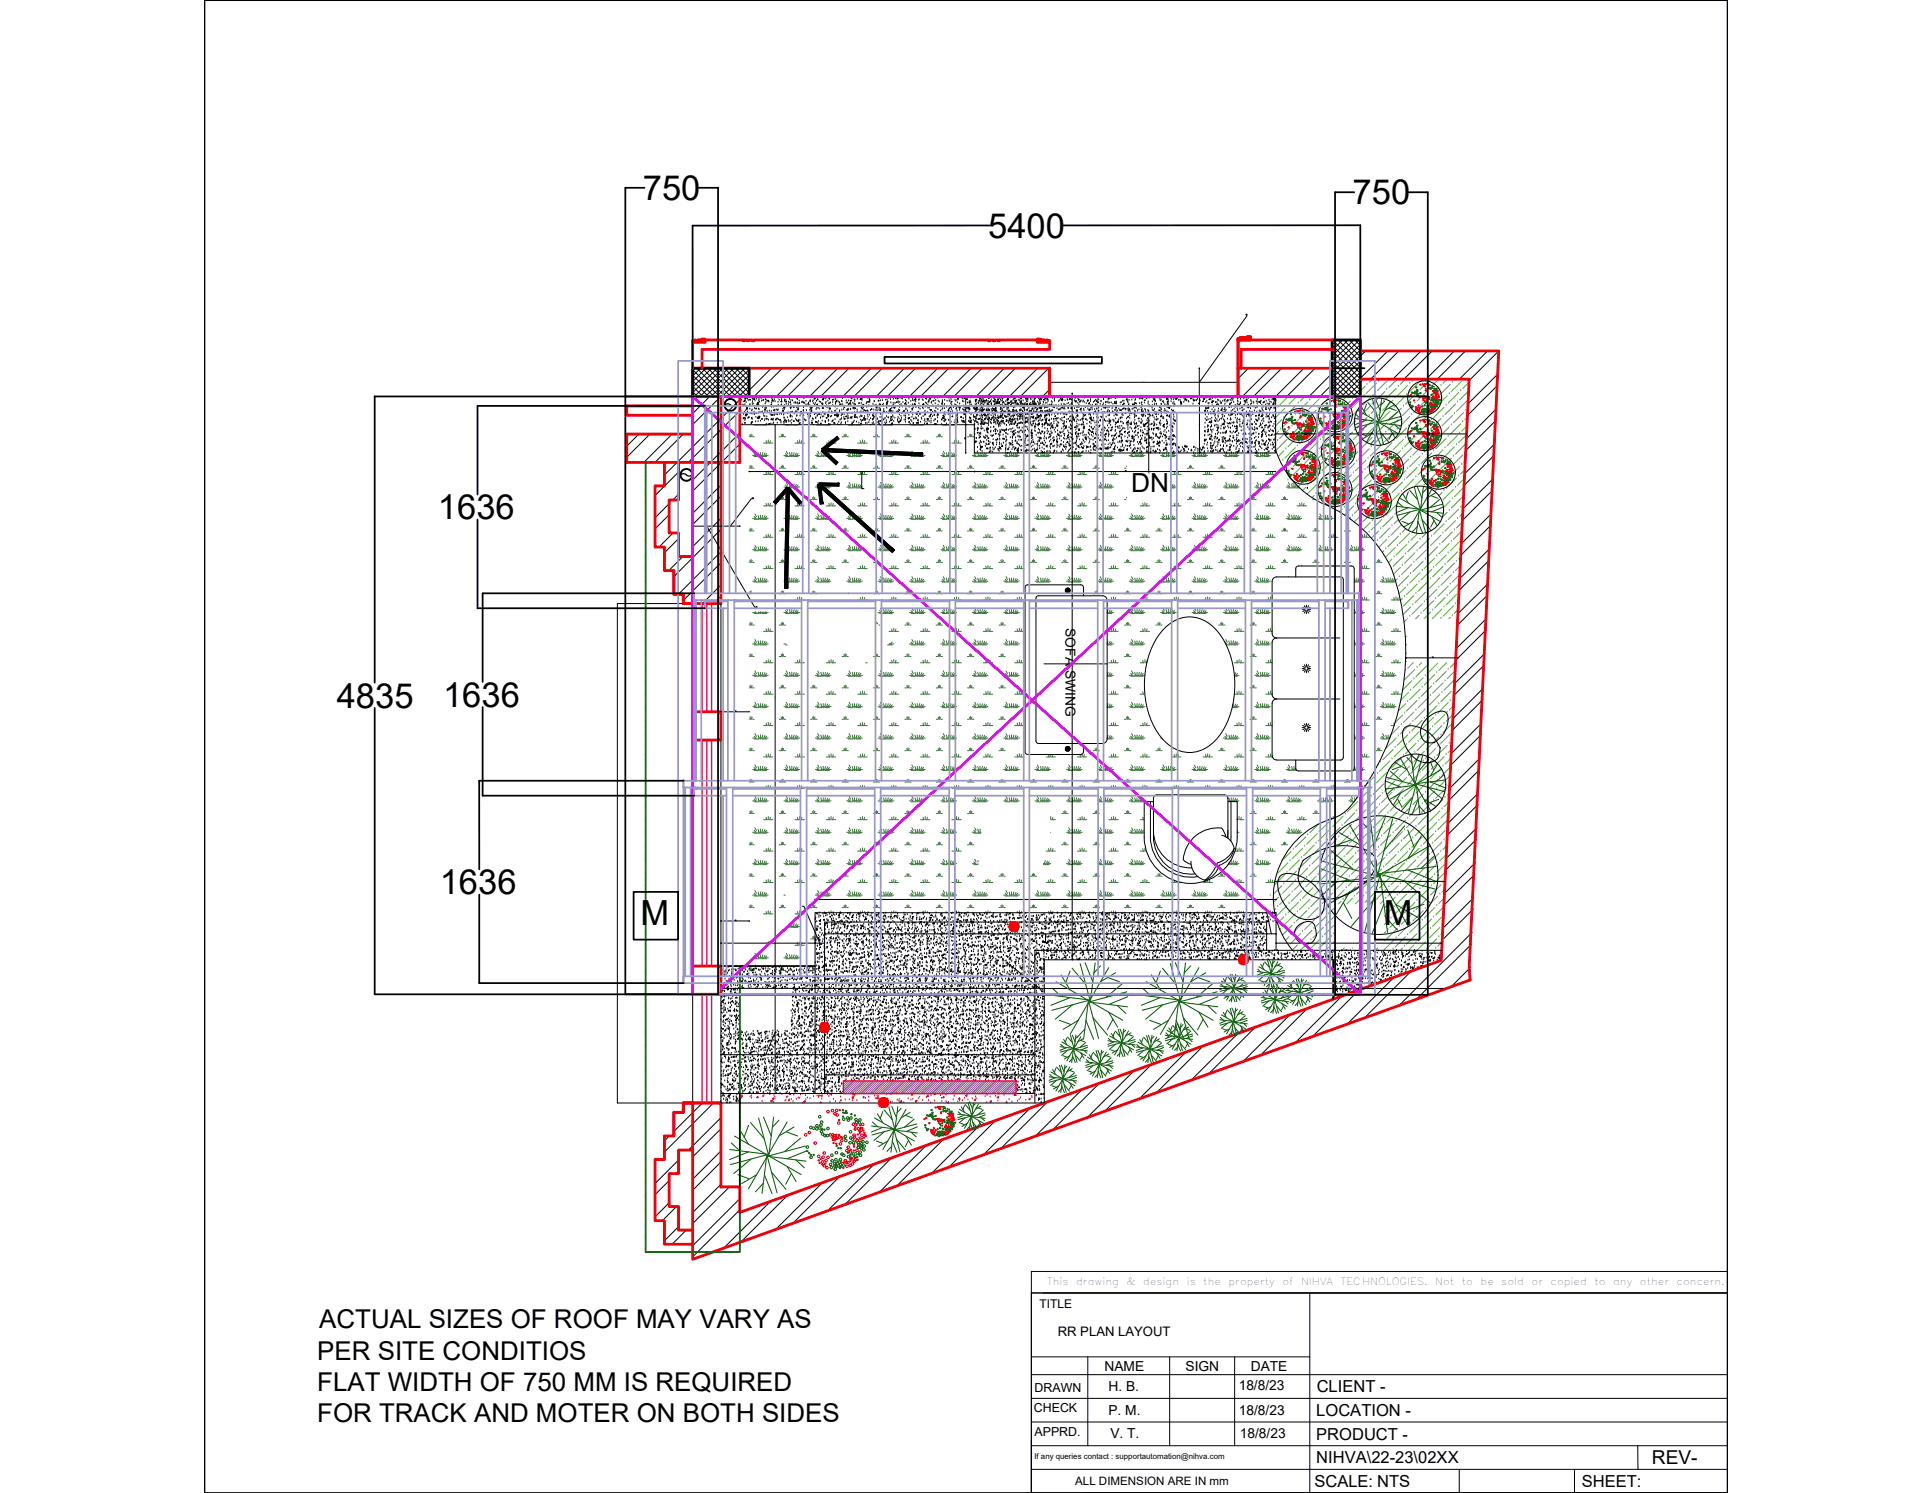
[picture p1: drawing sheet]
<svg xmlns="http://www.w3.org/2000/svg" width="279mm" height="216mm" viewBox="0 0 279 216" stroke-linecap="round" stroke-linejoin="round" font-family="sans-serif">
<defs><g id="words">
<g font-size="5">
<text x="93" y="28.9">750</text>
<text x="195.6" y="29.6">750</text>
<text x="142.9" y="34.4">5400</text>
<text x="63.3" y="75.1">1636</text>
<text x="48.7" y="102.3">4835</text>
<text x="64.1" y="102.2">1636</text>
<text x="63.6" y="129.3">1636</text>
<text x="92.6" y="133.8">M</text>
<text x="200.1" y="133.8">M</text>
</g>
<text font-size="3.8" x="163.6" y="71.1">DN</text>
<g font-size="3.7">
<text x="45.9" y="196.6">PER SITE CONDITIOS</text>
<text x="46.2" y="192.1">ACTUAL SIZES OF ROOF MAY VARY AS</text>
<text x="45.9" y="201.1">FLAT WIDTH OF 750 MM IS REQUIRED</text>
<text x="45.9" y="205.6">FOR TRACK AND MOTER ON BOTH SIDES</text>
</g>
<text font-size="2.8" x="238.9" y="211.8">REV-</text>
<g font-size="2.4">
<text x="190.4" y="201.3">CLIENT -</text>
<text x="190.4" y="208.2">PRODUCT -</text>
<text x="190.4" y="204.8">LOCATION -</text>
<text x="190.1" y="215">SCALE: NTS</text>
<text x="190.4" y="211.6">NIHVA\22-23\02XX</text>
<text x="228.7" y="215">SHEET:</text>
</g>
<g font-size="2">
<text x="154.1" y="90.8" transform="rotate(90 154.1 90.8)">SOFA SWING</text>
<text x="159.7" y="198.3">NAME</text>
<text x="160.3" y="201.2">H. B.</text>
<text x="171.4" y="198.3">SIGN</text>
<text x="179.1" y="200.9">18/8/23</text>
<text x="180.9" y="198.3">DATE</text>
<text x="160.3" y="204.6">P. M.</text>
<text x="160.6" y="208">V. T.</text>
<text x="179.2" y="204.6">18/8/23</text>
<text x="179.3" y="208">18/8/23</text>
</g>
<text font-size="1.9" x="153" y="193.2">RR PLAN LAYOUT</text>
<g font-size="1.8">
<text x="149.6" y="201.2">DRAWN</text>
<text x="149.5" y="204.3">CHECK</text>
<text x="149.6" y="207.7">APPRD.</text>
</g>
<g font-size="1.7">
<text x="150.3" y="189.2">TITLE</text>
<text x="155.5" y="214.8">ALL DIMENSION ARE IN mm</text>
</g>
<g font-size="1.4">
<text x="151.4" y="185.8">This</text>
<text x="155.6" y="185.8">drawing</text>
<text x="162.9" y="185.8">&amp;</text>
<text x="165.3" y="185.8">design</text>
<text x="171.6" y="185.8">is</text>
<text x="174" y="185.8">the</text>
<text x="177.7" y="185.8">property</text>
<text x="185.5" y="185.8">of</text>
<text x="188.2" y="185.8">NIHVA</text>
<text x="193.9" y="185.8">TECHNOLOGIES.</text>
<text x="207.6" y="185.8">Not</text>
<text x="211.4" y="185.8">to</text>
<text x="214.1" y="185.8">be</text>
<text x="217.1" y="185.8">sold</text>
<text x="221.5" y="185.8">or</text>
<text x="224.2" y="185.8">copied</text>
<text x="230.6" y="185.8">to</text>
<text x="233.3" y="185.8">any</text>
<text x="237.2" y="185.8">other</text>
<text x="242.5" y="185.8">concern.</text>
</g>
<text font-size="1.1" x="149.6" y="210.9">If any queries contact : supportautomation@nihva.com</text>
</g></defs>
<!-- layer: HATCH -->
<g fill="none" stroke="#000" stroke-width=".14">
<path d="M102.6 57.3l-2.4 2.5M104.2 57.3l-4 4.1M107 57.8l-10.9 10.9M107 59.4l-7.5 7.5M111.5 53.2l-3.2 3.2M113.1 53.2l-4 4.1M116.4 53.2l-4.1 4.1M118 53.2l-4.1 4.1M121.2 53.2l-4.1 4.1M122.8 53.2l-4.1 4.1M126 53.2l-4.1 4.1M127.6 53.2l-4.1 4.1"/>
<path d="M130.8 53.2l-4.1 4.1M132.4 53.2l-4.1 4.1M135.6 53.2l-4.1 4.1M137.2 53.2l-4.1 4.1M140.4 53.2l-4.1 4.1M142 53.2l-4 4.1M145.2 53.2l-4 4.1M146.9 53.2l-4.1 4.1M150.1 53.2l-4.1 4.1M151.7 53.2l-4.1 4.1M151.8 56.3l-1 1M180.6 53.2l-1.6 1.6"/>
<path d="M183.8 53.2l-4.1 4.1M185.4 53.2l-4.1 4.1M188.6 53.2l-4.1 4.1M190.2 53.2l-4.1 4.1M192.6 54l-3.3 3.3M192.6 55.6l-1.7 1.7M197.5 50.7l-.8 .8M200.7 50.7l-4 4M202.3 50.7l-4.1 4.1M205.5 50.7l-4.1 4.1M207.1 50.7l-4.1 4.1M210.3 50.7l-4.1 4.1"/>
<path d="M211.9 50.7l-4.1 4.1M215.1 50.7l-4 4.1M216.4 59.2l-4.3 4.2M216.5 55.8l-4.3 4.3M216.6 54.1l-4.3 4.3M216.7 50.7l-4.2 4.3M92.4 62.8l-1.8 1.7M94 62.8l-3.4 3.3M96.8 72.8l-2.1 2.1M96.8 74.4l-2.1 2.1M97.2 62.8l-4.1 4.1M97.3 77.1l-2 2"/>
<path d="M98.1 71.5l-.8 .8M98.1 68.3l-3.4 3.4M98.1 77.9l-2 2M98.8 62.8l-4.1 4.1M104.3 70.2l-4.1 4M104.3 75l-4.1 4.1M104.3 79.8l-6.2 6.1M104.3 67l-4.1 4M104.3 71.8l-4.1 4.1M104.3 76.6l-6.8 6.8M107 62.6l-6.8 6.8M107 64.2l-2.6 2.7"/>
<path d="M215.4 79.3l-4.2 4.3M215.6 76l-4.3 4.2M215.7 74.3l-4.3 4.3M215.8 70.9l-4.2 4.3M215.9 69.2l-4.3 4.3M216.1 65.9l-4.3 4.3M216.1 64.2l-4.2 4.3M216.3 60.8l-4.3 4.3M98.8 80.5l-2.1 2M104.3 84.6l-2.7 2.7M104.3 81.4l-5.5 5.4M104.3 86.2l-1.1 1.1"/>
<path d="M214.5 99.5l-4.3 4.3M214.7 96.1l-4.3 4.3M214.8 94.5l-4.3 4.2M214.9 91.1l-4.3 4.3M215 89.4l-4.3 4.3M215.1 86.1l-4.2 4.2M215.2 84.4l-4.3 4.3M215.4 81l-4.3 4.3M213.6 119.7l-4.3 4.3M213.8 116.3l-4.3 4.3M213.8 114.6l-4.2 4.3M214 111.3l-4.3 4.3"/>
<path d="M214.1 109.6l-4.3 4.3M214.2 106.2l-4.3 4.3M214.3 104.5l-4.3 4.3M214.5 101.2l-4.3 4.3M212.7 139.9l-2.9 2.8M212.8 136.5l-8 8M212.9 134.8l-10.6 10.6M213.1 131.4l-4.3 4.3M213.1 129.8l-4.2 4.2M213.3 126.4l-4.3 4.3M213.4 124.7l-4.3 4.3M213.5 121.4l-4.3 4.2"/>
<path d="M101.6 159.5l-4.1 4.1M103.2 159.5l-7.1 7.1M151.5 159.3l-6.8 6.8M156.5 157.5l-6.8 6.8M159 156.6l-6.8 6.8M164 154.8l-6.8 6.8M166.5 153.9l-6.8 6.8M171.5 152.1l-6.7 6.8M174 151.2l-6.7 6.8M179 149.4l-6.7 6.8M181.5 148.5l-6.7 6.8M186.6 146.7l-6.8 6.8"/>
<path d="M189.1 145.8l-6.8 6.8M194.1 144l-6.8 6.8M196.6 143.1l-6.8 6.8M201.6 141.3l-6.8 6.8M204.1 140.4l-6.8 6.8M212.6 141.5l-.3 .3M95 167.7l-.3 .2M96.8 173.9l-2.1 2.1M96.8 170.7l-2.1 2.1M96.8 164.3l-.7 .7M97.8 174.5l-2 2M98.1 167.8l-3.4 3.4"/>
<path d="M98.1 177.4l-2 2M98.1 169.4l-.3 .3M99.2 177.9l-2 2M104.3 161.6l-4.7 4.7M104.3 166.4l-4.1 4.1M104.3 171.3l-4.1 4M104.3 163.2l-4.1 4.1M104.3 168l-4.1 4.1M105.5 171.7l-5.3 5.2M107 173.3l-6.8 6.8M107 175l-6.8 6.8M111.4 173.7l-6.8 6.8"/>
<path d="M113.9 172.8l-6.8 6.8M118.9 171l-6.7 6.8M121.4 170.1l-6.8 6.8M126.4 168.3l-6.7 6.8M128.9 167.4l-6.7 6.8M134 165.6l-6.8 6.8M136.5 164.7l-6.8 6.8M141.5 162.9l-6.8 6.8M144 162l-6.8 6.8M149 160.2l-6.8 6.8"/>
</g>
<!-- layer: WALL -->
<path d="M100.2 53.2h51.6M107.2 57.3h44.6M192.6 53.2h-13.6v4.1M192.6 57.3h4.1M104.3 66.9h2.7" fill="none" stroke="#f50000" stroke-width=".4"/>
<!-- layer: 0 -->
<path d="M212.6 50.7h4.1" fill="none" stroke="#000" stroke-width=".25"/>
<!-- layer: HATCH-0 -->
<g fill="none" stroke="#55ae37" stroke-width=".14">
<path d="M184.6 57.8l-.1 .2M184.9 57.5h.1M185.8 59l-1.3 1.4M186.1 58.7h.1M186.3 57.4l-1.5 1.5M187.3 59.9h.1M187.5 58.6l-1.5 1.5M187.5 57.3l-1.1 1.1M187.8 58.3h.1M188.7 59.8l-1.5 1.5M188.7 57.3l-.6 .7M189 59.5h.1"/>
<path d="M189.1 58.1l-1.5 1.5M189.4 57.8h.1M189.9 57.3l-.2 .2M190.3 59.3l-1.5 1.5M190.6 59h.1M190.8 57.7l-1.5 1.5M191.1 57.4h.1M191.1 58.5l-.2 .2M192.3 57.3l-.7 .7M193.3 57.5v.1M194.6 57.5l-.4 .3M195.3 58l-.4 .3"/>
<path d="M195.6 57.7h.1M195.9 57.4h.1M196.5 59.2l-.9 .9M196.8 58.9h.1M196.9 57.5l-1.5 1.5M197.2 54.8l-.5 .5M197.3 57.2h.1M197.4 55.9l-.7 .6M197.7 55.6h.1M198.2 58.7l-1.6 1.5M198.4 58.4h.1M198.4 54.8l-.4 .5"/>
<path d="M198.6 57.1l-1.5 1.5M198.9 56.8h.1M199.1 55.4l-1.6 1.5M199.4 55.1h.1M199.4 59.9l-1.6 1.5M199.7 59.6h.1M199.8 58.3l-1.5 1.5M200.1 58h.1M200.3 56.6l-1.5 1.5M200.6 56.3h.1M200.7 55l-1.5 1.5M201 59.5l-1.5 1.5"/>
<path d="M201.3 59.2h.1M201.5 57.8l-1.5 1.5M201.8 57.5h.1M201.9 56.2l-1.5 1.5M202.1 54.8l-1.2 1.2M202.2 55.9h.1M202.7 59l-1.5 1.5M203 58.7h.1M203.1 57.4l-1.5 1.5M203.3 54.8l-.8 .8M203.4 57.1h.1M203.6 55.7l-1.5 1.5"/>
<path d="M203.9 55.4h.1M204.2 59.9h.1M204.3 58.6l-1.5 1.5M204.5 54.8l-.3 .3M204.6 58.3h.1M204.8 56.9l-1.5 1.5M205.1 56.6h.1M205.2 55.3l-1.5 1.5M205.5 55h.1M205.5 59.8l-1.5 1.5M205.8 59.5h.1M206 58.1l-1.5 1.5"/>
<path d="M206.3 57.8h.1M206.4 56.5l-1.5 1.5M206.7 56.2h.1M206.9 54.8l-1.5 1.5M207.2 59.3l-1.5 1.5M207.5 59h.1M207.6 57.7l-1.5 1.5M207.9 57.4h.1M208.1 54.8l-1.1 1.1M208.1 56l-1.5 1.5M208.4 55.7h.1M208.8 58.9l-1.5 1.5"/>
<path d="M209.1 58.6h.1M209.3 54.8l-.6 .6M209.3 57.2l-1.5 1.5M209.6 56.9h.1M209.7 55.6l-1.5 1.5M210 55.3h.1M210.3 59.8h.1M210.5 54.8l-.2 .2M210.5 58.4l-1.5 1.5M210.8 58.1h.1M210.9 56.8l-1.5 1.5M211.2 56.5h.1"/>
<path d="M211.4 55.1l-1.5 1.5M211.7 59.6l-1.5 1.5M212 59.3h.1M212.1 58l-1.5 1.5M212.4 56.5l-1.3 1.3M212.4 55.3l-.9 .9M184.8 63.7h.1M184.9 62.3l-.4 .5M185.2 62.1h.1M185.4 60.7l-.9 .9M185.5 66.6h.1M185.7 60.4h.1"/>
<path d="M185.7 65.2l-.8 .8M186 64.9h.1M186.1 63.6l-1.5 1.5M186.2 68.3l-.1 .1M186.3 69.4h.1M186.3 68.2h.1M186.4 63.2h.1M186.6 61.9l-1.5 1.5M186.6 69.1h.1M186.7 67.8h.1M186.9 61.6h.1M186.9 66.4l-1.2 1.2"/>
<path d="M187 60.2l-1.5 1.5M187.2 69.7l-.3 .3M187.2 66.1h.1M187.3 64.7l-1.5 1.6M187.6 64.5h.1M187.6 69.3l-.1 .1M187.8 63.1l-1.5 1.5M187.9 69h.1M188.1 62.8h.1M188.1 67.6l-1.1 1.1M188.2 61.4l-1.5 1.5M188.4 67.3h.1"/>
<path d="M188.5 61.1h.1M188.5 66l-1.5 1.5M188.8 65.7h.1M188.8 70.5l-.4 .4M189 64.3l-1.5 1.5M189.1 70.2h.1M189.3 64h.1M189.3 68.8l-1.5 1.5M189.4 62.6l-1.5 1.6M189.6 68.5h.1M189.7 62.3h.1M189.7 67.2l-1.5 1.5"/>
<path d="M189.9 61l-1.5 1.5M190 66.9h.1M190 71.7l-.3 .3M190.2 60.7h.1M190.2 65.5l-1.5 1.5M190.3 71.4h.1M190.5 65.2h.1M190.5 70l-1.5 1.5M190.6 63.8l-1.5 1.6M190.7 60.2l-.2 .2M190.8 69.7h.1M190.9 72l-.4 .4"/>
<path d="M190.9 61.2l-.9 .9M190.9 63.6h.1M190.9 68.4l-1.5 1.5M191.1 62.2l-1.5 1.5M191.2 68.1h.1M191.4 61.9h.1M191.4 66.7l-1.5 1.5M191.7 66.4h.1M191.8 65.1l-1.5 1.5M192.1 73.2h.1M192.1 64.7h.1M192.2 62.3l-1 .9"/>
<path d="M192.3 63.4l-1.5 1.5M192.6 63.1h.1M192.6 67.9l-.8 .8M192.9 67.6h.1M193 66.3l-1.5 1.5M193.1 73.4l-.1 .1M193.2 62.5l-.3 .3M193.3 66h.1M193.5 64.6l-1.5 1.5M193.8 64.3h.1M193.9 62.9l-1.5 1.6M194.1 73.6l-.4 .4"/>
<path d="M194.2 62.6h.1M194.2 67.5l-.9 .9M194.4 73.3h.1M194.5 67.2h.1M194.7 65.8l-1.5 1.5M195 65.5h.1M195.1 64.2l-1.5 1.5M195.3 74.8l-.1 .2M195.4 63.8h.1M195.4 68.7l-.5 .5M195.6 74.5h.1M195.6 62.5l-1.5 1.5"/>
<path d="M195.7 68.4h.1M195.7 73.2l-1.3 1.3M195.9 62.2h.1M195.9 67l-1.5 1.5M196 72.9h.1M196 60.8l-1.5 1.5M196.2 66.7h.1M196.2 71.5l-1.5 1.5M196.3 60.5h.1M196.3 65.4l-1.5 1.5M196.5 71.2h.1M196.6 65.1h.1"/>
<path d="M196.6 69.9l-1.1 1.1M196.8 75.7h.1M196.8 63.7l-1.5 1.5M196.9 69.6h.1M196.9 74.4l-1.1 1.1M197.1 63.4h.1M197.1 68.2l-1.5 1.5M197.3 74.1h.1M197.3 62.1l-1.6 1.5M197.4 67.9h.1M197.4 72.7l-1.5 1.5M197.5 61.7h.1"/>
<path d="M197.5 66.6l-1.5 1.5M197.7 72.4h.1M197.7 60.4l-1.5 1.5M197.8 66.3h.1M197.8 71.1l-1.5 1.5M198 60.1h.1M198 76.9h.1M198 64.9l-1.5 1.5M198.2 70.8h.1M198.2 75.6l-1.1 1M198.3 64.6h.1M198.3 69.4l-1.5 1.5"/>
<path d="M198.4 75.3h.1M198.4 63.2l-1.5 1.5M198.6 69.1h.1M198.6 73.9l-1.5 1.5M198.8 62.9h.1M198.8 67.8l-1.5 1.5M198.9 73.6h.1M198.9 61.6l-1.5 1.5M198.9 78.4v.1M199.1 67.5h.1M199.1 72.3l-1.6 1.5M199.2 61.3h.1"/>
<path d="M199.2 78.1h.1M199.2 66.1l-1.5 1.5M199.4 72h.1M199.4 76.8l-1.1 1M199.5 65.8h.1M199.5 70.6l-1.5 1.5M199.7 76.5h.1M199.7 64.5l-1.5 1.5M199.8 70.3h.1M199.8 75.1l-1.5 1.5M200 64.2h.1M200 69l-1.6 1.5"/>
<path d="M200.1 74.8h.1M200.1 62.8l-1.5 1.5M200.1 79.7l-.2 .2M200.3 68.7h.1M200.3 73.5l-1.5 1.5M200.4 62.5h.1M200.4 79.3h.1M200.4 67.3l-1.5 1.5M200.6 73.2h.1M200.6 61.1l-1.5 1.5M200.6 78l-1.2 1.2M200.7 67h.1"/>
<path d="M200.7 71.8l-1.5 1.5M200.9 60.8h.1M200.9 77.7h.1M200.9 65.7l-1.5 1.5M201 71.5h.1M201 76.3l-1.5 1.5M201.2 65.4h.1M201.2 70.2l-1.5 1.5M201.3 76h.1M201.3 64l-1.5 1.5M201.5 69.9h.1M201.5 74.7l-1.5 1.5"/>
<path d="M201.6 63.7h.1M201.6 68.5l-1.5 1.5M201.8 74.4h.1M201.8 62.3l-1.5 1.5M201.8 79.2l-1.4 1.4M201.9 68.2h.1M201.9 73l-1.5 1.5M202.1 62.1h.1M202.1 78.9h.1M202.1 66.9l-1.5 1.5M202.2 60.7l-1.5 1.5M202.2 77.5l-1.5 1.5"/>
<path d="M202.2 75.1l-.6 .6M202.4 66.6h.1M202.4 71.4l-1.5 1.5M202.5 60.4h.1M202.5 77.2h.1M202.5 65.2l-1.5 1.5M202.7 71.1h.1M202.7 75.9l-1.5 1.5M202.8 64.9h.1M202.8 69.7l-1.5 1.5M203 63.6l-1.5 1.5M203.1 69.4h.1"/>
<path d="M203.3 63.2h.1M203.3 68.1l-1.5 1.5M203.3 76.5l-.5 .4M203.4 61.9l-1.5 1.5M203.4 78.7l-1.5 1.6M203.6 67.8h.1M203.7 61.6h.1M203.7 78.4h.1M203.7 66.4l-1.5 1.5M203.9 60.2l-1.5 1.5M203.9 77.1l-1.5 1.5M204 66.1h.1"/>
<path d="M204.2 64.7l-1.5 1.6M204.5 64.5h.1M204.5 69.3l-1.5 1.5M204.6 63.1l-1.5 1.5M204.6 79.9l-1.5 1.5M204.8 69h.1M204.9 62.8h.1M204.9 79.7h.1M204.9 67.6l-1.5 1.5M205 77.1l-1 1M205.1 61.4l-1.5 1.5M205.1 78.3l-1.5 1.5"/>
<path d="M205.2 67.3h.1M205.4 61.1h.1M205.4 78h.1M205.4 66l-1.5 1.5M205.7 65.7h.1M205.8 64.3l-1.5 1.5M206 70.2h.1M206.1 64h.1M206.1 68.8l-1.5 1.5M206.3 62.6l-1.5 1.6M206.3 79.5l-1.5 1.5M206.4 77l-.7 .7"/>
<path d="M206.4 68.5h.1M206.6 62.3h.1M206.6 79.2h.1M206.6 67.2l-1.5 1.5M206.7 61l-1.5 1.5M206.7 77.8l-1.5 1.5M206.9 66.9h.1M207 60.7h.1M207 77.5h.1M207 65.5l-1.5 1.5M207.3 65.2h.1M207.3 70l-.6 .6"/>
<path d="M207.5 63.8l-1.5 1.6M207.6 69.7h.1M207.8 63.6h.1M207.8 68.4l-1.5 1.5M207.9 62.2l-1.5 1.5M207.9 79l-1.5 1.5M208.1 68.1h.1M208.2 61.9h.1M208.2 78.7h.1M208.2 66.7l-1.5 1.5M208.4 60.5l-1.5 1.6M208.4 77.4l-1.5 1.5"/>
<path d="M208.5 66.4h.1M208.5 71.2l-.4 .5M208.7 60.2h.1M208.7 77.1h.1M208.7 65.1l-1.5 1.5M208.8 70.9h.1M208.8 75.7l-1.5 1.5M209 64.7h.1M209 69.6l-1.5 1.5M209.1 75.4h.1M209.1 63.4l-1.5 1.5M209.3 69.3h.1"/>
<path d="M209.3 74.1l-.7 .7M209.4 63.1h.1M209.4 79.9h.1M209.4 67.9l-1.5 1.5M209.6 73.8h.1M209.6 61.7l-1.5 1.5M209.6 78.6l-1.5 1.5M209.7 67.6h.1M209.7 72.4l-.9 1M209.9 61.4h.1M209.9 78.3h.1M209.9 66.3l-1.5 1.5"/>
<path d="M210 72.1h.1M210 60.1l-1.5 1.5M210 76.9l-1.5 1.5M210.2 66h.1M210.2 70.8l-1.5 1.5M210.3 76.6h.1M210.3 64.6l-1.5 1.5M210.5 70.5h.1M210.5 75.3l-1.5 1.5M210.6 64.3h.1M210.6 69.1l-1.5 1.5M210.8 75h.1"/>
<path d="M210.8 62.9l-1.5 1.6M210.8 79.8l-1.5 1.5M210.9 68.8h.1M210.9 73.6l-1.5 1.5M211.1 62.6h.1M211.1 79.5h.1M211.1 67.5l-1.5 1.5M211.2 73.3h.1M211.2 61.3l-1.5 1.5M211.2 78.1l-1.5 1.6M211.4 67.2h.1M211.4 72l-1.5 1.5"/>
<path d="M211.4 76.8l-1.2 1.2M211.5 75.5l-.9 .8M211.5 61h.1M211.5 65.8l-1.5 1.5M211.5 74.2l-.4 .5M211.6 73h-.1M211.7 70.4l-1.4 1.4M211.8 69.2l-1 1M211.8 65.5h.1M211.8 67.9l-.6 .6M211.9 66.6l-.2 .3M212 64.2l-1.5 1.5"/>
<path d="M212.1 62.9l-1.2 1.1M212.2 61.6l-.8 .7M212.2 60.3l-.4 .4M201.3 80.8l-.5 .6M201.6 80.5h.1M202.1 83.7l-.3 .3M202.4 83.4h.1M202.5 82.1l-1 .9M202.8 81.8h.1M202.8 86.6l-.3 .2M203 80.4l-1.5 1.5M203.1 86.3h.1"/>
<path d="M203.3 80.1h.1M203.3 97h.1M203.3 84.9l-1 1M203.4 89.6l-.3 .3M203.4 92l-.1 .1M203.4 93.2l-.1 .1M203.4 94.4l-.1 .1M203.4 95.6l-.1 .1M203.6 84.6h.1M203.6 89.4l-.1 .1M203.7 83.3l-1.5 1.5M203.9 89.1h.1"/>
<path d="M204 83h.1M204 99.8h.1M204 87.8l-1.1 1.1M204.2 81.6l-1.5 1.5M204.2 98.5l-1.3 1.3M204.3 87.5h.1M204.4 95.8l-.8 .8M204.5 81.3h.1M204.5 98.1h.1M204.5 86.1l-1.5 1.5M204.6 96.8l-1.5 1.5M204.8 85.8h.1"/>
<path d="M204.9 96.5h.1M204.9 84.5l-1.5 1.5M205.2 84.2h.1M205.2 89l-.5 .5M205.4 82.8l-1.5 1.5M205.4 99.7l-1.5 1.5M205.5 88.7h.1M205.6 95.8l-.4 .4M205.7 82.5h.1M205.7 99.4h.1M205.7 87.3l-1.5 1.5M205.8 81.2l-1.5 1.5"/>
<path d="M205.8 98l-1.5 1.5M206 87h.1M206.1 80.8h.1M206.1 97.7h.1M206.1 85.7l-1.5 1.5M206.3 96.4l-1.5 1.5M206.4 85.4h.1M206.6 96h.1M206.6 84l-1.5 1.5M206.9 83.7h.1M206.9 88.5l-1 1M207 82.4l-1.5 1.5"/>
<path d="M207 99.2l-1.5 1.5M207.2 88.2h.1M207.3 82.1h.1M207.3 98.9h.1M207.3 86.9l-1.5 1.5M207.5 80.7l-1.5 1.5M207.5 97.5l-1.5 1.6M207.6 86.6h.1M207.8 80.4h.1M207.8 97.3h.1M207.8 85.2l-1.5 1.5M207.9 95.9l-1.5 1.5"/>
<path d="M208.1 84.9h.1M208.2 83.6l-1.5 1.5M208.4 89.4h.1M208.5 83.3h.1M208.5 88.1l-1.4 1.4M208.7 81.9l-1.5 1.5M208.7 98.8l-1.5 1.5M208.8 87.8h.1M209 81.6h.1M209 98.5h.1M209 86.4l-1.5 1.5M209.1 80.3l-1.5 1.5"/>
<path d="M209.1 97.1l-1.5 1.5M209.2 95.8l-1.1 1.2M209.3 86.1h.1M209.4 96.8h.1M209.4 84.8l-1.5 1.5M209.7 84.5h.1M209.7 89.3l-.1 .2M209.9 83.1l-1.5 1.5M209.9 100l-1.5 1.5M210 89h.1M210.2 82.8h.1M210.2 99.7h.1"/>
<path d="M210.2 87.6l-1.5 1.5M210.3 81.4l-1.5 1.6M210.3 98.3l-1.5 1.5M210.4 95.8l-.7 .7M210.4 97l-1.1 1.1M210.5 87.3h.1M210.6 81.2h.1M210.6 86l-1.5 1.5M210.7 90.7h.1M210.8 89.4l-.1 .1M210.9 88.1l-.6 .6M210.9 85.7h.1"/>
<path d="M210.9 86.9l-.1 .1M211.1 84.3l-1.5 1.5M211.1 83.1l-1.1 1.1M211.2 81.8l-.7 .7M211.2 80.5l-.3 .3M190.7 119.2l-1.3 1.2M192.4 119.8h.1M192.6 118.5l-1.5 1.5M193.8 119.7l-1.5 1.5M194.1 119.4h.1M194.2 118l-1.5 1.5M194.5 117.7h.1"/>
<path d="M195.4 119.2l-1.5 1.5M195.7 118.9h.1M195.9 117.6l-1.5 1.5M196.2 117.3h.1M196.3 115.9l-1.5 1.5M196.6 115.6h.1M197.1 118.8l-1.5 1.5M197.4 118.5h.1M197.5 117.1l-1.5 1.5M197.8 116.8h.1M198 115.5l-1.5 1.5M198.3 115.2h.1"/>
<path d="M198.3 120l-1.5 1.5M198.4 113.8l-1.5 1.5M198.6 119.7h.1M198.8 113.5h.1M198.8 118.3l-1.5 1.5M198.9 112.1l-1.3 1.4M199.1 118h.1M199.2 111.8h.1M199.2 116.7l-1.5 1.5M199.4 110.5l-.1 .1M199.5 116.4h.1M199.7 110.2h.1"/>
<path d="M199.7 115l-1.5 1.5M200 114.7h.1M200 119.5l-1.6 1.5M200.1 113.3l-1.5 1.6M200.3 119.2h.1M200.4 113.1h.1M200.4 117.9l-1.5 1.5M200.6 111.7l-1.5 1.5M200.7 117.6h.1M200.9 111.4h.1M200.9 116.2l-1.5 1.5M201 110l-1.5 1.5"/>
<path d="M201.2 115.9h.1M201.3 109.7h.1M201.3 114.6l-1.5 1.5M201.5 108.4l-1.5 1.5M201.6 114.2h.1M201.6 119.1l-1.5 1.5M201.8 108.1h.1M201.8 112.9l-1.5 1.5M201.9 118.8h.1M201.9 106.7l-1.5 1.5M202.1 112.6h.1M202.1 117.4l-1.5 1.5"/>
<path d="M202.2 106.4h.1M202.2 111.2l-1.5 1.5M202.4 117.1h.1M202.4 105.1l-1.2 1.2M202.5 110.9h.1M202.5 115.7l-1.5 1.6M202.7 104.8h.1M202.7 109.6l-1.5 1.5M202.8 115.5h.1M202.8 103.4l-1 1.1M203 109.3h.1M203 114.1l-1.5 1.5"/>
<path d="M203.1 103.1h.1M203.1 120h.1M203.1 107.9l-1.5 1.5M203.3 113.8h.1M203.3 101.8l-1.1 1M203.3 118.6l-1.5 1.5M203.4 107.6h.1M203.4 112.4l-1.5 1.6M203.6 101.5h.1M203.6 118.3h.1M203.6 106.3l-1.5 1.5M203.7 112.1h.1"/>
<path d="M203.7 100.1l-1.1 1.1M203.7 117l-1.5 1.5M203.9 106h.1M203.9 110.8l-1.5 1.5M204 116.7h.1M204 104.6l-1.5 1.5M204.2 110.5h.1M204.2 115.3l-1.5 1.5M204.3 104.3h.1M204.3 109.1l-1.5 1.5M204.5 115h.1M204.5 103l-1.5 1.5"/>
<path d="M204.5 119.8l-1.5 1.5M204.6 108.8h.1M204.6 113.6l-1.5 1.6M204.8 102.7h.1M204.8 119.5h.1M204.8 107.5l-1.5 1.5M204.9 113.3h.1M204.9 101.3l-1.5 1.5M204.9 118.2l-1.5 1.5M205.1 107.2h.1M205.1 112l-1.5 1.5M205.2 101h.1"/>
<path d="M205.2 117.9h.1M205.2 105.8l-1.5 1.5M205.4 111.7h.1M205.4 116.5l-1.5 1.5M205.5 105.5h.1M205.5 110.3l-1.5 1.5M205.7 116.2h.1M205.7 104.2l-1.5 1.5M205.8 110h.1M205.8 114.9l-1.5 1.5M206 103.9h.1M206 108.7l-1.5 1.5"/>
<path d="M206.1 114.6h.1M206.1 102.5l-1.5 1.5M206.1 119.4l-1.5 1.5M206.3 108.4h.1M206.3 113.2l-1.5 1.5M206.4 102.2h.1M206.4 119.1h.1M206.4 107l-1.5 1.5M206.6 112.9h.1M206.6 100.9l-1.5 1.5M206.6 117.7l-1.5 1.5M206.7 106.7h.1"/>
<path d="M206.7 111.5l-1.5 1.6M206.9 100.6h.1M206.9 117.4h.1M206.9 105.4l-1.5 1.5M207 111.2h.1M207 116.1l-1.5 1.5M207.2 105.1h.1M207.2 109.9l-1.5 1.5M207.3 115.7h.1M207.3 103.7l-1.5 1.5M207.5 109.6h.1M207.5 114.4l-1.5 1.5"/>
<path d="M207.6 103.4h.1M207.6 108.2l-1.5 1.5M207.8 114.1h.1M207.8 102.1l-1.5 1.5M207.8 118.9l-1.5 1.5M207.9 107.9h.1M207.9 112.7l-1.5 1.5M208.1 101.8h.1M208.1 118.6h.1M208.1 106.6l-1.5 1.5M208.2 112.4h.1M208.2 100.4l-1.5 1.5"/>
<path d="M208.2 117.3l-1.5 1.5M208.4 106.3h.1M208.4 111.1l-1.5 1.5M208.5 100.1h.1M208.5 117h.1M208.5 104.9l-1.5 1.5M208.7 110.8h.1M208.7 115.6l-1.5 1.5M208.8 104.6h.1M208.8 109.4l-1.5 1.5M209 115.3h.1M209 103.3l-1.5 1.5"/>
<path d="M209.1 109.1h.1M209.1 114l-1.5 1.5M209.3 103h.1M209.3 119.8h.1M209.3 107.8l-1.5 1.5M209.4 118.5l-1.5 1.5M209.4 113.6h.1M209.4 101.6l-1.5 1.5M209.5 117.2l-1.1 1.1M209.5 116l-.7 .7M209.6 107.5h.1M209.6 112.3l-1.5 1.5"/>
<path d="M209.6 114.7l-.3 .3M209.7 101.3h.1M209.7 106.1l-1.5 1.5M209.8 110.9l-1.3 1.2M209.8 109.6l-.8 .9M209.9 108.4l-.5 .4M210 107.1l-.1 .1M210.1 104.6l-1.4 1.4M210.1 103.3l-1 1M210.2 102l-.6 .7M210.3 100.8l-.3 .2M184.5 131.4l-.2 .2"/>
<path d="M184.8 131.1h.1M184.9 129.7l-.7 .8M185.2 129.4h.1M185.2 134.3l-.1 .1M185.4 128.1l-1.2 1.2M185.5 134h.1M185.7 127.8h.1M185.7 132.6l-.9 .9M185.8 126.4l-1.5 1.5M186 132.3h.1M186.1 126.1h.1M186.1 130.9l-1.5 1.6"/>
<path d="M186.3 124.8l-1.5 1.5M186.4 130.7h.1M186.4 135.5l-.5 .5M186.6 124.5h.1M186.6 129.3l-1.5 1.5M186.7 135.2h.1M186.7 123.1l-1.3 1.3M186.9 129h.1M186.9 133.8l-1.4 1.4M187 122.8h.1M187 127.6l-1.5 1.5M187.2 133.5h.1"/>
<path d="M187.3 127.3h.1M187.3 132.2l-1.5 1.5M187.5 126l-1.5 1.5M187.6 131.8h.1M187.6 136.7l-.7 .7M187.8 125.7h.1M187.8 130.5l-1.5 1.5M187.9 136.4h.1M187.9 124.3l-1.5 1.5M188.1 130.2h.1M188.1 135l-1.5 1.5M188.2 124h.1"/>
<path d="M188.2 128.8l-1.5 1.5M188.4 134.7h.1M188.4 122.7l-1.5 1.5M188.5 128.5h.1M188.5 133.4l-1.5 1.5M188.7 122.4h.1M188.7 127.2l-1.5 1.5M188.8 133.1h.1M188.8 121l-1.5 1.5M189 126.9h.1M189 131.7l-1.5 1.5M189.1 120.7h.1"/>
<path d="M189.1 125.5l-1.5 1.5M189.3 131.4h.1M189.3 136.2l-1.2 1.2M189.4 125.2h.1M189.4 130l-1.5 1.6M189.6 135.9h.1M189.6 123.9l-1.5 1.5M189.7 129.7h.1M189.7 134.6l-1.5 1.5M189.9 123.6h.1M189.9 128.4l-1.5 1.5M190 134.3h.1"/>
<path d="M190 122.2l-1.5 1.5M190.2 128.1h.1M190.2 132.9l-1.5 1.5M190.3 121.9h.1M190.3 126.7l-1.5 1.5M190.5 132.6h.1M190.5 120.6l-1.5 1.5M190.5 137.4h.1M190.6 126.4h.1M190.6 131.3l-1.5 1.5M190.8 120.3h.1M190.8 137.1h.1"/>
<path d="M190.8 125.1l-1.5 1.5M190.9 130.9h.1M190.9 135.8l-1.5 1.5M191.1 124.8h.1M191.1 129.6l-1.5 1.5M191.2 135.5h.1M191.2 123.4l-1.5 1.5M191.4 129.3h.1M191.4 134.1l-1.5 1.5M191.5 123.1h.1M191.5 127.9l-1.5 1.5M191.7 133.8h.1"/>
<path d="M191.7 121.8l-1.5 1.5M191.8 127.6h.1M191.8 132.5l-1.5 1.5M192 121.5h.1M192 126.3l-1.5 1.5M192.1 132.2h.1M192.1 120.1l-1.5 1.5M192.1 137l-.4 .4M192.3 126h.1M192.3 130.8l-1.5 1.5M192.4 136.7h.1M192.4 124.6l-1.5 1.5"/>
<path d="M192.6 130.5h.1M192.6 135.3l-1.5 1.5M192.7 124.3h.1M192.7 129.1l-1.5 1.6M192.9 135h.1M192.9 123l-1.5 1.5M192.9 131.4l-.5 .4M192.9 132.6l-.9 .9M192.9 133.8l-1.4 1.4M192.9 136.2l-.2 .2M193 128.8h.1M193.2 122.7h.1"/>
<path d="M193.2 127.5l-1.5 1.5M193.2 137.1l-.3 .3M193.3 121.3l-1.5 1.5M193.5 127.2h.1M193.6 121h.1M193.6 125.8l-1.5 1.5M193.9 125.5h.1M193.9 130.3l-.3 .4M194.1 124.2l-1.5 1.5M194.2 130h.1M194.4 123.9h.1M194.4 128.7l-1.5 1.5"/>
<path d="M194.4 137.1l-.3 .3M194.5 122.5l-1.5 1.5M194.7 128.4h.1M194.8 122.2h.1M194.8 127l-1.5 1.5M195 120.9l-1.5 1.5M195.1 126.7h.1M195.3 120.6h.1M195.3 137.4h.1M195.3 125.4l-1.5 1.5M195.6 125.1h.1M195.6 129.9l-.8 .8"/>
<path d="M195.6 137.1h.1M195.7 123.7l-1.5 1.5M195.9 129.6h.1M196 123.4h.1M196 128.2l-1.5 1.5M196.2 122.1l-1.5 1.5M196.3 127.9h.1M196.5 121.8h.1M196.5 126.6l-1.5 1.5M196.6 120.4l-1.5 1.5M196.6 137.3l-.1 .1M196.8 126.3h.1"/>
<path d="M196.9 120.1h.1M196.9 124.9l-1.5 1.5M197.3 124.6h.1M197.3 129.4l-1.3 1.3M197.4 123.3l-1.5 1.5M197.5 129.1h.1M197.7 123h.1M197.7 127.8l-1.5 1.5M197.8 121.6l-1.5 1.5M198 127.5h.1M198 137.1l-.3 .3M198.2 121.3h.1"/>
<path d="M198.2 126.1l-1.6 1.5M198.4 125.8h.1M198.4 130.7h.1M198.6 124.5l-1.5 1.5M198.8 130.3h.1M198.9 124.2h.1M198.9 129l-1.5 1.5M199.1 122.8l-1.6 1.5M199.2 128.7h.1M199.2 137.1l-.3 .3M199.4 122.5h.1M199.4 127.3l-1.6 1.5"/>
<path d="M199.5 121.2l-1.5 1.5M199.7 127h.1M199.8 120.9h.1M199.8 125.7l-1.5 1.5M200.1 125.4h.1M200.1 130.2l-.5 .5M200.3 136.1h.1M200.3 124l-1.5 1.5M200.4 129.9h.1M200.4 134.7l-.2 .2M200.6 123.7h.1M200.6 128.5l-1.5 1.5"/>
<path d="M200.7 134.4h.1M200.7 122.4l-1.5 1.5M200.9 128.2h.1M200.9 133.1l-.7 .6M201 122.1h.1M201 126.9l-1.5 1.5M201.2 132.8h.1M201.2 120.7l-1.5 1.5M201.3 126.6h.1M201.3 131.4l-1.1 1.1M201.5 120.4h.1M201.5 137.3h.1"/>
<path d="M201.5 125.2l-1.5 1.5M201.6 131.1h.1M201.6 135.9l-1.5 1.5M201.8 124.9h.1M201.8 129.7l-1.5 1.6M201.9 135.6h.1M201.9 123.6l-1.5 1.5M202.1 129.4h.1M202.1 134.3l-1.5 1.5M202.2 123.3h.1M202.2 128.1l-1.5 1.5M202.4 134h.1"/>
<path d="M202.4 121.9l-1.5 1.5M202.5 127.8h.1M202.5 132.6l-1.5 1.5M202.7 121.6h.1M202.7 126.4l-1.5 1.5M202.8 132.3h.1M202.8 120.3l-1.5 1.5M202.8 137.1l-.3 .3M203 126.1h.1M203 130.9l-1.5 1.6M203.1 136.8h.1M203.1 124.8l-1.5 1.5"/>
<path d="M203.3 130.7h.1M203.3 135.5l-1.5 1.5M203.4 124.5h.1M203.4 129.3l-1.5 1.5M203.6 135.2h.1M203.6 123.1l-1.5 1.5M203.7 129h.1M203.7 133.8l-1.5 1.5M203.9 122.8h.1M203.9 127.6l-1.5 1.5M204 133.5h.1M204 121.5l-1.5 1.5"/>
<path d="M204.2 127.3h.1M204.2 132.2l-1.5 1.5M204.3 121.2h.1M204.3 126l-1.5 1.5M204.5 131.8h.1M204.5 136.7l-.8 .7M204.6 125.7h.1M204.6 130.5l-1.5 1.5M204.8 136.4h.1M204.8 124.3l-1.5 1.5M204.9 130.2h.1M204.9 135l-1.5 1.5"/>
<path d="M205.1 124h.1M205.1 128.8l-1.5 1.5M205.2 134.7h.1M205.2 122.7l-1.5 1.5M205.4 128.5h.1M205.4 133.4l-1.5 1.5M205.5 122.4h.1M205.5 127.2l-1.5 1.5M205.7 133.1h.1M205.7 121l-1.5 1.5M205.8 126.9h.1M205.8 131.7l-1.5 1.5"/>
<path d="M206 120.7h.1M206 125.5l-1.5 1.5M206.1 131.4h.1M206.1 136.2l-1.2 1.2M206.3 125.2h.1M206.3 130l-1.5 1.6M206.4 135.9h.1M206.4 123.9l-1.5 1.5M206.6 129.7h.1M206.6 134.6l-1.5 1.5M206.7 123.6h.1M206.7 128.4l-1.5 1.5"/>
<path d="M206.9 134.3h.1M206.9 122.2l-1.5 1.5M207 128.1h.1M207 132.9l-1.5 1.5M207.2 121.9h.1M207.2 126.7l-1.5 1.5M207.3 132.6h.1M207.3 120.6l-1.5 1.5M207.3 137.4h.1M207.5 126.4h.1M207.5 131.3l-1.5 1.5M207.6 120.3h.1"/>
<path d="M207.6 137.1h.1M207.6 125.1l-1.5 1.5M207.8 130.9h.1M207.8 135.8l-1.5 1.5M207.9 124.8h.1M207.9 129.6l-1.5 1.5M208.1 135.5h.1M208.1 123.4l-1.5 1.5M208.2 129.3h.1M208.2 134.1l-1.5 1.5M208.4 123.1h.1M208.4 127.9l-1.5 1.5"/>
<path d="M208.5 133.8h.1M208.5 121.8l-1.5 1.5M208.6 136.2l-.7 .6M208.6 134.9l-.2 .3M208.7 127.6h.1M208.7 132.5l-1.5 1.5M208.8 131.1l-1.2 1.2M208.8 121.5h.1M208.8 126.3l-1.5 1.5M208.9 129.9l-.8 .8M208.9 128.6l-.4 .4M209 127.3h.1"/>
<path d="M209 120.1l-1.5 1.5M209.1 124.8l-1.3 1.3M209.2 123.5l-1 1M209.2 122.3l-.5 .5M209.3 121l-.2 .2"/>
</g>
<!-- layer: col1 -->
<path d="M192.6 49.2h4.1v8.1h-4.1z" fill="none" stroke="#000" stroke-width=".4"/>
<!-- layer: DIMENSION -->
<path d="M189.1 70.6h.1" fill="none" stroke="#000" stroke-width=".18"/>
<!-- layer: FUR-1 -->
<path d="M184.5 57.3l-.3 1.2M107 61.4h33.9M184.5 65a12.9 12.9 0 0 0 7.8 8.3 19.1 19.1 0 0 1 8.9 8.9" fill="none" stroke="#000" stroke-width=".14"/>
<!-- layer: Landscape -->
<g fill="none" stroke="#397439" stroke-width=".14">
<path d="M108.3 63.2h.1M108.3 67.7h.1M108.3 76.8h.1M108.4 76.5l.1 .3M108.4 67.4l.1 .3M108.4 62.9l.1 .3M108.6 62.8v.4M108.6 67.3v.4M108.6 76.4v.4M108.8 62.9l-.1 .3M108.8 67.4l-.1 .3M108.8 76.5l-.1 .3"/>
<path d="M108.8 65.9h.5M108.8 75h.5M108.8 79.5h.5M108.8 63.2h.3M108.8 67.7h.3M108.8 76.8h.3M109.1 61.5h.6M109.1 66h.6M109.1 75.1h.6M109.1 79.6h.6M109.1 79.2l.3 .3M109.1 74.7l.3 .3"/>
<path d="M109.1 65.6l.3 .3M109.2 78.9l.2 .4M109.2 74.3l.2 .4M109.2 65.2l.2 .4M109.6 65.9h.7M109.6 75h.7M109.6 79.5h.7M109.6 79.1l.1 .4M109.6 74.5l.1 .5M109.6 65.4l.1 .5M109.9 61.5h.2M109.9 66h.2"/>
<path d="M109.9 75.1h.2M109.9 79.6h.2M110 65.4v.5M110 74.5v.5M110 79v.5M110.2 61.5h.7M110.2 66h.7M110.2 75.1h.7M110.2 79.6h.7M110.3 65.4l-.1 .5M110.3 74.5l-.1 .5M110.3 79.1l-.1 .4"/>
<path d="M110.4 64.1h.6M110.4 68.6h.6M110.4 73.2h.6M110.4 77.7h.6M110.6 65.5l-.2 .4M110.6 74.6l-.2 .4M110.6 79.1l-.2 .4M110.6 65.9h.5M110.6 75h.5M110.6 79.5h.5M110.8 77.3l.1 .4M110.8 72.8l.1 .4"/>
<path d="M110.8 68.3l.1 .3M110.8 63.7l.1 .4M110.9 65.6l-.3 .3M110.9 74.7l-.3 .3M110.9 79.2l-.3 .3M111.1 63.6v.5M111.1 68.2v.4M111.1 72.7v.5M111.1 77.2v.5M111.2 64.1h.6M111.2 68.6h.6M111.2 73.2h.6"/>
<path d="M111.2 77.7h.6M111.4 63.7l-.1 .4M111.4 68.3l-.1 .3M111.4 72.8l-.1 .4M111.4 77.3l-.1 .4M112.7 63.2h.2M112.7 67.7h.2M112.7 72.2h.2M112.7 76.8h.2M113 76.5l.1 .3M113 71.9l.1 .3M113 67.4l.1 .3"/>
<path d="M113 62.9l.1 .3M113.1 62.8v.4M113.1 67.3v.4M113.1 71.8v.4M113.1 76.4v.4M113.3 62.9l-.1 .3M113.3 67.4l-.1 .3M113.3 71.9l-.1 .3M113.3 76.5l-.1 .3M113.4 65.9h.4M113.4 70.4h.4M113.4 75h.4"/>
<path d="M113.4 79.5h.4M113.4 63.2h.2M113.4 67.7h.2M113.4 72.2h.2M113.4 76.8h.2M113.6 61.5h.7M113.6 66h.7M113.6 70.6h.7M113.6 75.1h.7M113.6 79.6h.7M113.6 79.2l.3 .3M113.6 74.7l.3 .3"/>
<path d="M113.6 70.1l.3 .4M113.6 65.6l.3 .3M113.7 78.9l.2 .4M113.7 74.3l.2 .4M113.7 69.8l.2 .4M113.7 65.2l.2 .4M114.2 65.9h.7M114.2 70.4h.7M114.2 75h.7M114.2 79.5h.7M114.2 79.1l.1 .4M114.2 74.5l.1 .5"/>
<path d="M114.2 70l.1 .4M114.2 65.4l.1 .5M114.4 61.5h.2M114.4 66h.2M114.4 70.6h.2M114.4 75.1h.2M114.4 79.6h.2M114.5 65.4v.5M114.5 70v.4M114.5 74.5v.5M114.5 79v.5M114.7 61.5h.7"/>
<path d="M114.7 66h.7M114.7 70.6h.7M114.7 75.1h.7M114.7 79.6h.7M114.9 65.4l-.2 .5M114.9 70l-.2 .4M114.9 74.5l-.2 .5M114.9 79.1l-.2 .4M115 64.1h.5M115 68.6h.5M115 73.2h.5M115 77.7h.5"/>
<path d="M115.2 65.5l-.2 .4M115.2 70l-.2 .5M115.2 74.6l-.2 .4M115.2 79.1l-.2 .4M115.2 65.9h.4M115.2 70.4h.4M115.2 75h.4M115.2 79.5h.4M115.3 77.3l.1 .4M115.3 72.8l.1 .4M115.3 68.3l.1 .3M115.3 63.7l.1 .4"/>
<path d="M115.4 65.6l-.3 .3M115.4 70.1l-.3 .4M115.4 74.7l-.3 .3M115.4 79.2l-.3 .3M115.6 63.6v.5M115.6 68.2v.4M115.6 72.7v.5M115.6 77.2v.5M115.8 64.1h.5M115.8 68.6h.5M115.8 73.2h.5M115.8 77.7h.5"/>
<path d="M116 63.7l-.1 .4M116 68.3l-.1 .3M116 72.8l-.1 .4M116 77.3l-.1 .4M117.2 63.2h.3M117.2 67.7h.3M117.2 72.2h.3M117.2 76.8h.3M117.5 76.5l.1 .3M117.5 71.9l.1 .3M117.5 67.4l.1 .3M117.5 62.9l.1 .3"/>
<path d="M117.7 62.8v.4M117.7 67.3v.4M117.7 71.8v.4M117.7 76.4v.4M117.9 62.9l-.1 .3M117.9 67.4l-.1 .3M117.9 71.9l-.1 .3M117.9 76.5l-.1 .3M117.9 65.9h.5M117.9 70.4h.5M117.9 75h.5M117.9 79.5h.5"/>
<path d="M117.9 63.2h.2M117.9 67.7h.2M117.9 72.2h.2M117.9 76.8h.2M118.1 79.2l.4 .3M118.1 74.7l.4 .3M118.1 70.1l.4 .4M118.1 65.6l.4 .3M118.1 61.5h.7M118.1 66h.7M118.1 70.6h.7M118.1 75.1h.7"/>
<path d="M118.1 79.6h.7M118.3 78.9l.2 .4M118.3 74.3l.2 .4M118.3 69.8l.2 .4M118.3 65.2l.2 .4M118.7 65.9h.7M118.7 70.4h.7M118.7 75h.7M118.7 79.5h.7M118.7 79.1l.1 .4M118.7 74.5l.1 .5M118.7 70l.1 .4"/>
<path d="M118.7 65.4l.1 .5M119 61.5h.1M119 66h.1M119 70.6h.1M119 75.1h.1M119 79.6h.1M119.1 65.4v.5M119.1 70v.4M119.1 74.5v.5M119.1 79v.5M119.3 61.5h.7M119.3 66h.7"/>
<path d="M119.3 70.6h.7M119.3 75.1h.7M119.3 79.6h.7M119.4 65.4l-.1 .5M119.4 70l-.1 .4M119.4 74.5l-.1 .5M119.4 79.1l-.1 .4M119.5 64.1h.6M119.5 68.6h.6M119.5 73.2h.6M119.5 77.7h.6M119.7 65.5l-.2 .4"/>
<path d="M119.7 70l-.2 .5M119.7 74.6l-.2 .4M119.7 79.1l-.2 .4M119.7 65.9h.5M119.7 70.4h.5M119.7 75h.5M119.7 79.5h.5M119.9 77.3l.1 .4M119.9 72.8l.1 .4M119.9 68.3l.1 .3M119.9 63.7l.1 .4M120 65.6l-.4 .3"/>
<path d="M120 70.1l-.4 .4M120 74.7l-.4 .3M120 79.2l-.4 .3M120.2 63.6v.5M120.2 68.2v.4M120.2 72.7v.5M120.2 77.2v.5M120.3 64.1h.6M120.3 68.6h.6M120.3 73.2h.6M120.3 77.7h.6M120.5 63.7l-.1 .4"/>
<path d="M120.5 68.3l-.1 .3M120.5 72.8l-.1 .4M120.5 77.3l-.1 .4M121.8 63.2h.2M121.8 67.7h.2M121.8 72.2h.2M121.8 76.8h.2M122.1 76.5v.3M122.1 71.9v.3M122.1 67.4v.3M122.1 62.9v.3M122.2 62.8v.4"/>
<path d="M122.2 67.3v.4M122.2 71.8v.4M122.2 76.4v.4M122.4 62.9l-.1 .3M122.4 67.4l-.1 .3M122.4 71.9l-.1 .3M122.4 76.5l-.1 .3M122.4 65.9h.5M122.4 70.4h.5M122.4 75h.5M122.4 79.5h.5M122.4 63.2h.3"/>
<path d="M122.4 67.7h.3M122.4 72.2h.3M122.4 76.8h.3M122.7 79.2l.3 .3M122.7 74.7l.3 .3M122.7 70.1l.3 .4M122.7 65.6l.3 .3M122.7 61.5h.7M122.7 66h.7M122.7 70.6h.7M122.7 75.1h.7M122.7 79.6h.7"/>
<path d="M122.8 78.9l.2 .4M122.8 74.3l.2 .4M122.8 69.8l.2 .4M122.8 65.2l.2 .4M123.2 65.9h.7M123.2 70.4h.7M123.2 75h.7M123.2 79.5h.7M123.3 79.1l.1 .4M123.3 74.5l.1 .5M123.3 70l.1 .4M123.3 65.4l.1 .5"/>
<path d="M123.5 61.5h.2M123.5 66h.2M123.5 70.6h.2M123.5 75.1h.2M123.5 79.6h.2M123.6 65.4v.5M123.6 70v.4M123.6 74.5v.5M123.6 79v.5M123.8 61.5h.7M123.8 66h.7M123.8 70.6h.7"/>
<path d="M123.8 75.1h.7M123.8 79.6h.7M123.9 65.4l-.1 .5M123.9 70l-.1 .4M123.9 74.5l-.1 .5M123.9 79.1l-.1 .4M124 64.1h.6M124 68.6h.6M124 73.2h.6M124 77.7h.6M124.2 65.5l-.2 .4M124.2 70l-.2 .5"/>
<path d="M124.2 74.6l-.2 .4M124.2 79.1l-.2 .4M124.3 65.9h.4M124.3 70.4h.4M124.3 75h.4M124.3 79.5h.4M124.4 77.3l.1 .4M124.4 72.8l.1 .4M124.4 68.3l.1 .3M124.4 63.7l.1 .4M124.5 65.6l-.3 .3M124.5 70.1l-.3 .4"/>
<path d="M124.5 74.7l-.3 .3M124.5 79.2l-.3 .3M124.7 63.6v.5M124.7 68.2v.4M124.7 72.7v.5M124.7 77.2v.5M124.8 64.1h.6M124.8 68.6h.6M124.8 73.2h.6M124.8 77.7h.6M125 63.7l-.1 .4M125 68.3l-.1 .3"/>
<path d="M125 72.8l-.1 .4M125 77.3l-.1 .4M126.3 63.2h.2M126.3 67.7h.2M126.3 72.2h.2M126.3 76.8h.2M126.6 76.5l.1 .3M126.6 71.9l.1 .3M126.6 67.4l.1 .3M126.6 62.9l.1 .3M126.8 62.8v.4M126.8 67.3v.4"/>
<path d="M126.8 71.8v.4M126.8 76.4v.4M126.9 62.9v.3M126.9 67.4v.3M126.9 71.9v.3M126.9 76.5v.3M127 65.9h.4M127 70.4h.4M127 75h.4M127 79.5h.4M127 63.2h.2M127 67.7h.2"/>
<path d="M127 72.2h.2M127 76.8h.2M127.2 79.2l.3 .3M127.2 74.7l.3 .3M127.2 70.1l.3 .4M127.2 65.6l.3 .3M127.2 61.5h.7M127.2 66h.7M127.2 70.6h.7M127.2 75.1h.7M127.2 79.6h.7M127.3 78.9l.2 .4"/>
<path d="M127.3 74.3l.2 .4M127.3 69.8l.2 .4M127.3 65.2l.2 .4M127.8 65.9h.7M127.8 70.4h.7M127.8 75h.7M127.8 79.5h.7M127.8 79.1l.1 .4M127.8 74.5l.1 .5M127.8 70l.1 .4M127.8 65.4l.1 .5M128 61.5h.2"/>
<path d="M128 66h.2M128 70.6h.2M128 75.1h.2M128 79.6h.2M128.1 65.4v.5M128.1 70v.4M128.1 74.5v.5M128.1 79v.5M128.4 61.5h.6M128.4 66h.6M128.4 70.6h.6M128.4 75.1h.6"/>
<path d="M128.4 79.6h.6M128.5 65.4l-.1 .5M128.5 70l-.1 .4M128.5 74.5l-.1 .5M128.5 79.1l-.1 .4M128.6 64.1h.5M128.6 68.6h.5M128.6 73.2h.5M128.6 77.7h.5M128.8 65.5l-.2 .4M128.8 70l-.2 .5M128.8 74.6l-.2 .4"/>
<path d="M128.8 79.1l-.2 .4M128.8 65.9h.5M128.8 70.4h.5M128.8 75h.5M128.8 79.5h.5M128.9 77.3l.1 .4M128.9 72.8l.1 .4M128.9 68.3l.1 .3M128.9 63.7l.1 .4M129 65.6l-.3 .3M129 70.1l-.3 .4M129 74.7l-.3 .3"/>
<path d="M129 79.2l-.3 .3M129.3 63.6v.5M129.3 68.2v.4M129.3 72.7v.5M129.3 77.2v.5M129.4 64.1h.5M129.4 68.6h.5M129.4 73.2h.5M129.4 77.7h.5M129.6 63.7l-.1 .4M129.6 68.3l-.1 .3M129.6 72.8l-.1 .4"/>
<path d="M129.6 77.3l-.1 .4M130.9 63.2h.2M130.9 67.7h.2M130.9 72.2h.2M130.9 76.8h.2M131.1 76.5l.1 .3M131.1 71.9l.1 .3M131.1 67.4l.1 .3M131.1 62.9l.1 .3M131.3 62.8v.4M131.3 67.3v.4M131.3 71.8v.4"/>
<path d="M131.3 76.4v.4M131.5 62.9l-.1 .3M131.5 67.4l-.1 .3M131.5 71.9l-.1 .3M131.5 76.5l-.1 .3M131.5 65.9h.5M131.5 70.4h.5M131.5 75h.5M131.5 79.5h.5M131.5 63.2h.3M131.5 67.7h.3M131.5 72.2h.3"/>
<path d="M131.5 76.8h.3M131.8 61.5h.6M131.8 66h.6M131.8 70.6h.6M131.8 75.1h.6M131.8 79.6h.6M131.8 79.2l.3 .3M131.8 74.7l.3 .3M131.8 70.1l.3 .4M131.8 65.6l.3 .3M131.9 78.9l.2 .4M131.9 74.3l.2 .4"/>
<path d="M131.9 69.8l.2 .4M131.9 65.2l.2 .4M132.3 65.9h.7M132.3 70.4h.7M132.3 75h.7M132.3 79.5h.7M132.3 79.1l.1 .4M132.3 74.5l.1 .5M132.3 70l.1 .4M132.3 65.4l.1 .5M132.6 61.5h.2M132.6 66h.2"/>
<path d="M132.6 70.6h.2M132.6 75.1h.2M132.6 79.6h.2M132.7 65.4v.5M132.7 70v.4M132.7 74.5v.5M132.7 79v.5M132.9 61.5h.7M132.9 66h.7M132.9 70.6h.7M132.9 75.1h.7M132.9 79.6h.7"/>
<path d="M133 65.4l-.1 .5M133 70l-.1 .4M133 74.5l-.1 .5M133 79.1l-.1 .4M133.1 64.1h.6M133.1 68.6h.6M133.1 73.2h.6M133.1 77.7h.6M133.3 65.5l-.2 .4M133.3 70l-.2 .5M133.3 74.6l-.2 .4M133.3 79.1l-.2 .4"/>
<path d="M133.4 65.9h.4M133.4 70.4h.4M133.4 75h.4M133.4 79.5h.4M133.5 77.3l.1 .4M133.5 72.8l.1 .4M133.5 68.3l.1 .3M133.5 63.7l.1 .4M133.6 65.6l-.3 .3M133.6 70.1l-.3 .4M133.6 74.7l-.3 .3M133.6 79.2l-.3 .3"/>
<path d="M133.8 63.6v.5M133.8 68.2v.4M133.8 72.7v.5M133.8 77.2v.5M133.9 64.1h.6M133.9 68.6h.6M133.9 73.2h.6M133.9 77.7h.6M134.1 63.7l-.1 .4M134.1 68.3l-.1 .3M134.1 72.8l-.1 .4M134.1 77.3l-.1 .4"/>
<path d="M135.4 63.2h.2M135.4 67.7h.2M135.4 72.2h.2M135.4 76.8h.2M135.7 76.5l.1 .3M135.7 71.9l.1 .3M135.7 67.4l.1 .3M135.7 62.9l.1 .3M135.8 62.8v.4M135.8 67.3v.4M135.8 71.8v.4M135.8 76.4v.4"/>
<path d="M136 62.9l-.1 .3M136 67.4l-.1 .3M136 71.9l-.1 .3M136 76.5l-.1 .3M136.1 65.9h.4M136.1 70.4h.4M136.1 75h.4M136.1 79.5h.4M136.1 63.2h.2M136.1 67.7h.2M136.1 72.2h.2M136.1 76.8h.2"/>
<path d="M136.3 61.5h.7M136.3 66h.7M136.3 70.6h.7M136.3 75.1h.7M136.3 79.6h.7M136.3 79.2l.3 .3M136.3 74.7l.3 .3M136.3 70.1l.3 .4M136.3 65.6l.3 .3M136.4 78.9l.2 .4M136.4 74.3l.2 .4M136.4 69.8l.2 .4"/>
<path d="M136.4 65.2l.2 .4M136.9 65.9h.6M136.9 70.4h.6M136.9 75h.6M136.9 79.5h.6M136.9 79.1l.1 .4M136.9 74.5l.1 .5M136.9 70l.1 .4M136.9 65.4l.1 .5M137.1 61.5h.2M137.1 66h.2M137.1 70.6h.2"/>
<path d="M137.1 75.1h.2M137.1 79.6h.2M137.2 65.4v.5M137.2 70v.4M137.2 74.5v.5M137.2 79v.5M137.4 61.5h.7M137.4 66h.7M137.4 70.6h.7M137.4 75.1h.7M137.4 79.6h.7M137.5 65.4l-.1 .5"/>
<path d="M137.5 70l-.1 .4M137.5 74.5l-.1 .5M137.5 79.1l-.1 .4M137.7 64.1h.5M137.7 68.6h.5M137.7 73.2h.5M137.7 77.7h.5M137.9 65.5l-.2 .4M137.9 70l-.2 .5M137.9 74.6l-.2 .4M137.9 79.1l-.2 .4M137.9 65.9h.4"/>
<path d="M137.9 70.4h.4M137.9 75h.4M137.9 79.5h.4M138 77.3l.1 .4M138 72.8l.1 .4M138 68.3l.1 .3M138 63.7l.1 .4M138.1 65.6l-.3 .3M138.1 70.1l-.3 .4M138.1 74.7l-.3 .3M138.1 79.2l-.3 .3M138.3 63.6v.5"/>
<path d="M138.3 68.2v.4M138.3 72.7v.5M138.3 77.2v.5M138.5 64.1h.5M138.5 68.6h.5M138.5 73.2h.5M138.5 77.7h.5M138.7 63.7l-.1 .4M138.7 68.3l-.1 .3M138.7 72.8l-.1 .4M138.7 77.3l-.1 .4M139.9 63.2h.3"/>
<path d="M139.9 67.7h.3M139.9 72.2h.3M139.9 76.8h.3M140.2 76.5l.1 .3M140.2 71.9l.1 .3M140.2 67.4l.1 .3M140.2 62.9l.1 .3M140.4 62.8v.4M140.4 67.3v.4M140.4 71.8v.4M140.4 76.4v.4M140.5 62.9v.3"/>
<path d="M140.5 67.4v.3M140.5 71.9v.3M140.5 76.5v.3M140.6 65.9h.5M140.6 70.4h.5M140.6 75h.5M140.6 79.5h.5M140.6 63.2h.2M140.6 67.7h.2M140.6 72.2h.2M140.6 76.8h.2M140.8 61.5h.1"/>
<path d="M140.8 66h.7M140.8 70.6h.7M140.8 75.1h.7M140.8 79.6h.7M140.8 79.2l.3 .3M140.8 74.7l.3 .3M140.8 70.1l.3 .4M140.8 65.6l.3 .3M141 78.9l.2 .4M141 74.3l.2 .4M141 69.8l.2 .4M141.1 65.5l.1 .1"/>
<path d="M141.4 65.9h.7M141.4 70.4h.7M141.4 75h.7M141.4 79.5h.7M141.4 79.1l.1 .4M141.4 74.5l.1 .5M141.4 70l.1 .4M141.4 65.5l.1 .4M141.6 66h.2M141.6 70.6h.2M141.6 75.1h.2M141.6 79.6h.2"/>
<path d="M141.7 65.5v.4M141.7 70v.4M141.7 74.5v.5M141.7 79v.5M142 66h.7M142 70.6h.7M142 75.1h.7M142 79.6h.7M142.1 65.5l-.1 .4M142.1 70l-.1 .4M142.1 74.5l-.1 .5M142.1 79.1l-.1 .4"/>
<path d="M142.2 68.6h.6M142.2 73.2h.6M142.2 77.7h.6M142.4 65.5l-.2 .4M142.4 70l-.2 .5M142.4 74.6l-.2 .4M142.4 79.1l-.2 .4M142.4 65.9h.5M142.4 70.4h.5M142.4 75h.5M142.4 79.5h.5M142.6 77.3l.1 .4"/>
<path d="M142.6 72.8l.1 .4M142.6 68.3l.1 .3M142.7 65.6l-.4 .3M142.7 70.1l-.4 .4M142.7 74.7l-.4 .3M142.7 79.2l-.4 .3M142.9 68.2v.4M142.9 72.7v.5M142.9 77.2v.5M143 68.6h.6M143 73.2h.6M143 77.7h.6"/>
<path d="M143.2 68.3l-.1 .3M143.2 72.8l-.1 .4M143.2 77.3l-.1 .4M144.5 67.7h.2M144.5 72.2h.2M144.5 76.8h.2M144.7 76.5l.1 .3M144.7 71.9l.1 .3M144.7 67.4l.1 .3M144.9 67.3v.4M144.9 71.8v.4M144.9 76.4v.4"/>
<path d="M145.1 67.4l-.1 .3M145.1 71.9l-.1 .3M145.1 76.5l-.1 .3M145.2 65.9h.4M145.2 70.4h.4M145.2 75h.4M145.2 79.5h.4M145.2 67.7h.2M145.2 72.2h.2M145.2 76.8h.2M145.4 66h.7M145.4 70.6h.7"/>
<path d="M145.4 75.1h.7M145.4 79.6h.7M145.4 79.2l.3 .3M145.4 74.7l.3 .3M145.4 70.1l.3 .4M145.4 65.6l.3 .3M145.5 78.9l.2 .4M145.5 74.3l.2 .4M145.5 69.8l.2 .4M145.6 65.5l.1 .1M145.9 65.9h.7M145.9 70.4h.7"/>
<path d="M145.9 75h.7M145.9 79.5h.7M145.9 79.1l.2 .4M145.9 74.5l.2 .5M145.9 70l.2 .4M146 65.5l.1 .4M146.2 66h.2M146.2 70.6h.2M146.2 75.1h.2M146.2 79.6h.2M146.3 65.5v.4M146.3 70v.4"/>
<path d="M146.3 74.5v.5M146.3 79v.5M146.5 66h.7M146.5 70.6h.7M146.5 75.1h.7M146.5 79.6h.7M146.6 65.5l-.1 .4M146.6 70l-.1 .4M146.6 74.5l-.1 .5M146.6 79.1l-.1 .4M146.7 68.6h.6M146.7 73.2h.6"/>
<path d="M146.7 77.7h.6M146.9 65.5l-.2 .4M146.9 70l-.2 .5M146.9 74.6l-.2 .4M146.9 79.1l-.2 .4M147 65.9h.4M147 70.4h.4M147 75h.4M147 79.5h.4M147.1 77.3l.1 .4M147.1 72.8l.1 .4M147.1 68.3l.1 .3"/>
<path d="M147.2 65.6l-.3 .3M147.2 70.1l-.3 .4M147.2 74.7l-.3 .3M147.2 79.2l-.3 .3M147.4 68.2v.4M147.4 72.7v.5M147.4 77.2v.5M147.5 68.6h.6M147.5 73.2h.6M147.5 77.7h.6M147.7 68.3l-.1 .3M147.7 72.8l-.1 .4"/>
<path d="M147.7 77.3l-.1 .4M149 67.7h.2M149 72.2h.2M149 76.8h.2M149.3 76.5l.1 .3M149.3 71.9l.1 .3M149.3 67.4l.1 .3M149.5 67.3v.4M149.5 71.8v.4M149.5 76.4v.4M149.6 67.4v.3M149.6 71.9v.3"/>
<path d="M149.6 76.5v.3M149.7 65.9h.4M149.7 70.4h.4M149.7 75h.4M149.7 79.5h.4M149.7 67.7h.2M149.7 72.2h.2M149.7 76.8h.2M149.9 66h.7M149.9 70.6h.7M149.9 75.1h.7M149.9 79.6h.7"/>
<path d="M149.9 79.2l.3 .3M149.9 74.7l.3 .3M149.9 70.1l.3 .4M149.9 65.6l.3 .3M150 78.9l.2 .4M150 74.3l.2 .4M150 69.8l.2 .4M150.2 65.5v.1M150.5 65.9h.7M150.5 70.4h.7M150.5 75h.7M150.5 79.5h.7"/>
<path d="M150.5 79.1l.1 .4M150.5 74.5l.1 .5M150.5 70l.1 .4M150.5 65.5l.1 .4M150.7 66h.2M150.7 70.6h.2M150.7 75.1h.2M150.7 79.6h.2M150.8 65.5v.4M150.8 70v.4M150.8 74.5v.5M150.8 79v.5"/>
<path d="M151 66h.7M151 70.6h.7M151 75.1h.7M151 79.6h.7M151.1 65.5l-.1 .4M151.2 70l-.2 .4M151.2 74.5l-.2 .5M151.2 79.1l-.2 .4M151.3 68.6h.5M151.3 73.2h.5M151.3 77.7h.5M151.5 65.5l-.2 .4"/>
<path d="M151.5 70l-.2 .5M151.5 74.6l-.2 .4M151.5 79.1l-.2 .4M151.5 65.9h.5M151.5 70.4h.5M151.5 75h.5M151.5 79.5h.5M151.6 77.3l.1 .4M151.6 72.8l.1 .4M151.6 68.3l.1 .3M151.7 65.6l-.3 .3M151.7 70.1l-.3 .4"/>
<path d="M151.7 74.7l-.3 .3M151.7 79.2l-.3 .3M152 68.2v.4M152 72.7v.5M152 77.2v.5M152.1 68.6h.5M152.1 73.2h.5M152.1 77.7h.5M152.3 68.3l-.1 .3M152.3 72.8l-.1 .4M152.3 77.3l-.1 .4M153.5 67.7h.3"/>
<path d="M153.5 72.2h.3M153.5 76.8h.3M153.8 76.5l.1 .3M153.8 71.9l.1 .3M153.8 67.4l.1 .3M154 67.3v.4M154 71.8v.4M154 76.4v.4M154.2 67.4l-.1 .3M154.2 71.9l-.1 .3M154.2 76.5l-.1 .3M154.2 65.9h.5"/>
<path d="M154.2 70.4h.5M154.2 75h.5M154.2 79.5h.5M154.2 67.7h.3M154.2 72.2h.3M154.2 76.8h.3M154.5 66h.6M154.5 70.6h.6M154.5 75.1h.6M154.5 79.6h.6M154.5 79.2l.3 .3M154.5 74.7l.3 .3"/>
<path d="M154.5 70.1l.3 .4M154.5 65.6l.3 .3M154.6 78.9l.2 .4M154.6 74.3l.2 .4M154.6 69.8l.2 .4M154.7 65.5l.1 .1M155 65.9h.7M155 70.4h.7M155 75h.7M155 79.5h.7M155 79.1l.1 .4M155 74.5l.1 .5"/>
<path d="M155 70l.1 .4M155 65.5l.1 .4M155.3 66h.1M155.3 70.6h.1M155.3 75.1h.1M155.3 79.6h.1M155.4 65.5v.4M155.4 70v.4M155.4 74.5v.5M155.4 79v.5M155.6 66h.7M155.6 70.6h.7"/>
<path d="M155.6 75.1h.7M155.6 79.6h.7M155.7 65.5l-.1 .4M155.7 70l-.1 .4M155.7 74.5l-.1 .5M155.7 79.1l-.1 .4M155.8 68.6h.6M155.8 73.2h.6M155.8 77.7h.6M156 65.5l-.2 .4M156 70l-.2 .5M156 74.6l-.2 .4"/>
<path d="M156 79.1l-.2 .4M156 65.9h.5M156 70.4h.5M156 75h.5M156 79.5h.5M156.2 77.3l.1 .4M156.2 72.8l.1 .4M156.2 68.3l.1 .3M156.3 65.6l-.4 .3M156.3 70.1l-.4 .4M156.3 74.7l-.4 .3M156.3 79.2l-.4 .3"/>
<path d="M156.5 68.2v.4M156.5 72.7v.5M156.5 77.2v.5M156.6 68.6h.6M156.6 73.2h.6M156.6 77.7h.6M156.8 68.3l-.1 .3M156.8 72.8l-.1 .4M156.8 77.3l-.1 .4M158.1 67.7h.2M158.1 72.2h.2M158.1 76.8h.2"/>
<path d="M158.4 76.5v.3M158.4 71.9v.3M158.4 67.4v.3M158.5 67.3v.4M158.5 71.8v.4M158.5 76.4v.4M158.7 67.4l-.1 .3M158.7 71.9l-.1 .3M158.7 76.5l-.1 .3M158.8 65.9h.4M158.8 70.4h.4M158.8 75h.4"/>
<path d="M158.8 79.5h.4M158.8 67.7h.2M158.8 72.2h.2M158.8 76.8h.2M159 79.2l.3 .3M159 74.7l.3 .3M159 70.1l.3 .4M159 65.6l.3 .3M159 66h.7M159 70.6h.7M159 75.1h.7M159 79.6h.7"/>
<path d="M159.1 78.9l.2 .4M159.1 74.3l.2 .4M159.1 69.8l.2 .4M159.2 65.5l.1 .1M159.6 65.9h.6M159.6 70.4h.6M159.6 75h.6M159.6 79.5h.6M159.6 79.1l.1 .4M159.6 74.5l.1 .5M159.6 70l.1 .4M159.6 65.5l.1 .4"/>
<path d="M159.8 66h.2M159.8 70.6h.2M159.8 75.1h.2M159.8 79.6h.2M159.9 65.5v.4M159.9 70v.4M159.9 74.5v.5M159.9 79v.5M160.1 66h.7M160.1 70.6h.7M160.1 75.1h.7M160.1 79.6h.7"/>
<path d="M160.2 65.5l-.1 .4M160.2 70l-.1 .4M160.2 74.5l-.1 .5M160.2 79.1l-.1 .4M160.3 68.6h.6M160.3 73.2h.6M160.3 77.7h.6M160.6 65.5l-.3 .4M160.6 70l-.3 .5M160.6 74.6l-.3 .4M160.6 79.1l-.3 .4M160.6 65.9h.4"/>
<path d="M160.6 70.4h.4M160.6 75h.4M160.6 79.5h.4M160.7 77.3l.1 .4M160.7 72.8l.1 .4M160.7 68.3l.1 .3M160.8 65.6l-.3 .3M160.8 70.1l-.3 .4M160.8 74.7l-.3 .3M160.8 79.2l-.3 .3M161 68.2v.4M161 72.7v.5"/>
<path d="M161 77.2v.5M161.1 68.6h.6M161.1 73.2h.6M161.1 77.7h.6M161.3 68.3v.3M161.3 72.8v.4M161.3 77.3v.4M162.6 67.7h.2M162.6 72.2h.2M162.6 76.8h.2M162.9 76.5l.1 .3M162.9 71.9v.1"/>
<path d="M162.9 67.4v.1M163.1 76.4v.4M163.2 76.5v.3M163.3 65.9h.5M163.3 75h.5M163.3 79.5h.5M163.3 76.8h.2M163.5 79.2l.4 .3M163.5 74.7l.4 .3M163.5 65.6l.4 .3M163.5 66h.7M163.5 75.1h.7"/>
<path d="M163.5 79.6h.7M163.7 78.9l.2 .4M163.7 74.3l.2 .4M163.8 65.5l.1 .1M164.1 65.9h.7M164.1 75h.7M164.1 79.5h.7M164.1 79.1l.1 .4M164.1 74.5l.1 .5M164.1 65.5l.1 .4M164.3 66h.2M164.3 75.1h.2"/>
<path d="M164.3 79.6h.2M164.4 65.5v.4M164.4 74.5v.5M164.4 79v.5M164.7 66h.6M164.7 75.1h.6M164.7 79.6h.6M164.8 65.5l-.1 .4M164.8 74.5l-.1 .5M164.8 79.1l-.1 .4M164.9 73.2h.6M164.9 77.7h.6"/>
<path d="M165.1 65.5l-.2 .4M165.1 74.6l-.2 .4M165.1 79.1l-.2 .4M165.1 65.9h.5M165.1 75h.5M165.1 79.5h.5M165.3 77.3v.4M165.3 72.8v.4M165.3 65.6l-.3 .3M165.3 74.7l-.3 .3M165.3 79.2l-.3 .3M165.6 72.7v.5"/>
<path d="M165.6 77.2v.5M165.7 73.2h.6M165.7 77.7h.6M165.9 72.8l-.1 .4M165.9 77.3l-.1 .4M167.2 76.8h.2M167.4 76.5l.1 .3M167.6 76.4v.4M167.8 76.5l-.1 .3M167.8 65.9h.5M167.8 75h.5M167.8 79.5h.5"/>
<path d="M167.8 76.8h.3M168.1 66h.7M168.1 75.1h.7M168.1 79.6h.7M168.1 79.2l.3 .3M168.1 74.7l.3 .3M168.1 65.6l.3 .3M168.2 78.9l.2 .4M168.2 74.3l.2 .4M168.3 65.5l.1 .1M168.6 65.9h.7M168.6 75h.7"/>
<path d="M168.6 79.5h.7M168.6 79.1l.2 .4M168.6 74.5l.2 .5M168.7 65.5l.1 .4M168.9 66h.2M168.9 75.1h.2M168.9 79.6h.2M169 65.5v.4M169 74.5v.5M169 79v.5M169.2 66h.7M169.2 75.1h.7"/>
<path d="M169.2 79.6h.7M169.3 65.5l-.1 .4M169.3 74.5l-.1 .5M169.3 79.1l-.1 .4M169.3 70.6h.6M169.4 68.6h.6M169.4 73.2h.6M169.4 77.7h.6M169.6 65.5l-.2 .4M169.6 70l-.2 .5M169.6 74.6l-.2 .4M169.6 79.1l-.2 .4"/>
<path d="M169.7 65.9h.4M169.7 70.4h.4M169.7 75h.4M169.7 79.5h.4M169.8 77.3l.1 .4M169.8 72.8l.1 .4M169.8 68.3l.1 .3M169.9 65.6l-.3 .3M169.9 70.1l-.3 .4M169.9 74.7l-.3 .3M169.9 79.2l-.3 .3M170.1 68.2v.4"/>
<path d="M170.1 72.7v.5M170.1 77.2v.5M170.2 68.6h.6M170.2 73.2h.6M170.2 77.7h.6M170.4 68.3l-.1 .3M170.4 72.8l-.1 .4M170.4 77.3l-.1 .4M171.7 67.7h.2M171.7 72.2h.2M171.7 76.8h.2M172 76.5l.1 .3"/>
<path d="M172 71.9l.1 .3M172 67.4l.1 .3M172.1 67.3v.4M172.1 71.8v.4M172.1 76.4v.4M172.3 67.4l-.1 .3M172.3 71.9l-.1 .3M172.3 76.5l-.1 .3M172.4 65.9h.4M172.4 70.4h.4M172.4 75h.4M172.4 79.5h.4"/>
<path d="M172.4 67.7h.2M172.4 72.2h.2M172.4 76.8h.2M172.6 66h.7M172.6 70.6h.7M172.6 75.1h.7M172.6 79.6h.7M172.6 79.2l.3 .3M172.6 74.7l.3 .3M172.6 70.1l.3 .4M172.6 65.6l.3 .3M172.7 78.9l.2 .4"/>
<path d="M172.7 74.3l.2 .4M172.7 69.8l.2 .4M172.9 65.5v.1M173.2 65.9h.7M173.2 70.4h.7M173.2 75h.7M173.2 79.5h.7M173.2 79.1l.1 .4M173.2 74.5l.1 .5M173.2 70l.1 .4M173.2 65.5l.1 .4M173.4 66h.2"/>
<path d="M173.4 70.6h.2M173.4 75.1h.2M173.4 79.6h.2M173.5 65.5v.4M173.5 70v.4M173.5 74.5v.5M173.5 79v.5M173.7 66h.7M173.7 70.6h.7M173.7 75.1h.7M173.7 79.6h.7M173.8 65.5l-.1 .4"/>
<path d="M173.9 70l-.2 .4M173.9 74.5l-.2 .5M173.9 79.1l-.2 .4M174 68.6h.5M174 73.2h.5M174 77.7h.5M174.2 65.5l-.2 .4M174.2 70l-.2 .5M174.2 74.6l-.2 .4M174.2 79.1l-.2 .4M174.2 65.9h.4M174.2 70.4h.4"/>
<path d="M174.2 75h.4M174.2 79.5h.4M174.3 77.3l.1 .4M174.3 72.8l.1 .4M174.3 68.3l.1 .3M174.4 65.6l-.3 .3M174.4 70.1l-.3 .4M174.4 74.7l-.3 .3M174.4 79.2l-.3 .3M174.6 68.2v.4M174.6 72.7v.5M174.6 77.2v.5"/>
<path d="M174.8 68.6h.5M174.8 73.2h.5M174.8 77.7h.5M175 68.3l-.1 .3M175 72.8l-.1 .4M175 77.3l-.1 .4M176.2 67.7h.3M176.2 72.2h.3M176.2 76.8h.3M176.5 76.5l.1 .3M176.5 71.9l.1 .3M176.5 67.4l.1 .3"/>
<path d="M176.7 67.3v.4M176.7 71.8v.4M176.7 76.4v.4M176.9 67.4l-.1 .3M176.9 71.9l-.1 .3M176.9 76.5l-.1 .3M176.9 65.9h.5M176.9 70.4h.5M176.9 75h.5M176.9 79.5h.5M176.9 67.7h.2M176.9 72.2h.2"/>
<path d="M176.9 76.8h.2M177.1 66h.7M177.1 70.6h.7M177.1 75.1h.7M177.1 79.6h.7M177.1 79.2l.4 .3M177.1 74.7l.4 .3M177.1 70.1l.4 .4M177.1 65.6l.4 .3M177.3 78.9l.2 .4M177.3 74.3l.2 .4M177.3 69.8l.2 .4"/>
<path d="M177.4 65.5l.1 .1M177.7 65.9h.7M177.7 70.4h.7M177.7 75h.7M177.7 79.5h.7M177.7 79.1l.1 .4M177.7 74.5l.1 .5M177.7 70l.1 .4M177.7 65.5l.1 .4M178 66h.1M178 70.6h.1M178 75.1h.1"/>
<path d="M178 79.6h.1M178.1 65.5v.4M178.1 70v.4M178.1 74.5v.5M178.1 79v.5M178.3 66h.7M178.3 70.6h.7M178.3 75.1h.7M178.3 79.6h.7M178.4 65.5l-.1 .4M178.4 70l-.1 .4M178.4 74.5l-.1 .5"/>
<path d="M178.4 79.1l-.1 .4M178.5 68.6h.6M178.5 73.2h.6M178.5 77.7h.6M178.7 65.5l-.2 .4M178.7 70l-.2 .5M178.7 74.6l-.2 .4M178.7 79.1l-.2 .4M178.7 65.9h.5M178.7 70.4h.5M178.7 75h.5M178.7 79.5h.5"/>
<path d="M178.9 77.3l.1 .4M178.9 72.8l.1 .4M178.9 68.3l.1 .3M179 65.6l-.4 .3M179 70.1l-.4 .4M179 74.7l-.4 .3M179 79.2l-.4 .3M179.2 68.2v.4M179.2 72.7v.5M179.2 77.2v.5M179.3 68.6h.6M179.3 73.2h.6"/>
<path d="M179.3 77.7h.6M179.5 68.3l-.1 .3M179.5 72.8l-.1 .4M179.5 77.3l-.1 .4M180.8 67.7h.2M180.8 72.2h.2M180.8 76.8h.2M181.1 76.5v.3M181.1 71.9v.3M181.1 67.4v.3M181.2 67.3v.4M181.2 71.8v.4"/>
<path d="M181.2 76.4v.4M181.4 67.4l-.1 .3M181.4 71.9l-.1 .3M181.4 76.5l-.1 .3M181.5 65.9h.4M181.5 70.4h.4M181.5 75h.4M181.5 79.5h.4M181.5 67.7h.2M181.5 72.2h.2M181.5 76.8h.2M181.7 66h.7"/>
<path d="M181.7 70.6h.7M181.7 75.1h.7M181.7 79.6h.7M181.7 79.2l.3 .3M181.7 74.7l.3 .3M181.7 70.1l.3 .4M181.7 65.6l.3 .3M181.8 78.9l.2 .4M181.8 74.3l.2 .4M181.8 69.8l.2 .4M181.9 65.5l.1 .1M182.3 65.9h.6"/>
<path d="M182.3 70.4h.6M182.3 75h.6M182.3 79.5h.6M182.3 79.1l.1 .4M182.3 74.5l.1 .5M182.3 70l.1 .4M182.3 65.5l.1 .4M182.5 66h.2M182.5 70.6h.2M182.5 75.1h.2M182.5 79.6h.2M182.6 65.5v.4"/>
<path d="M182.6 70v.4M182.6 74.5v.5M182.6 79v.5M182.8 66h.7M182.8 70.6h.7M182.8 75.1h.7M182.8 79.6h.7M182.9 65.5l-.1 .4M182.9 70l-.1 .4M182.9 74.5l-.1 .5M182.9 79.1l-.1 .4M183 68.6h.6"/>
<path d="M183 73.2h.6M183 77.7h.6M183.3 65.5l-.3 .4M183.3 70l-.3 .5M183.3 74.6l-.3 .4M183.3 79.1l-.3 .4M183.3 65.9h.4M183.3 70.4h.4M183.3 75h.4M183.3 79.5h.4M183.4 77.3l.1 .4M183.4 72.8l.1 .4"/>
<path d="M183.4 68.3l.1 .3M183.5 65.6l-.3 .3M183.5 70.1l-.3 .4M183.5 74.7l-.3 .3M183.5 79.2l-.3 .3M183.7 68.2v.4M183.7 72.7v.5M183.7 77.2v.5M183.8 68.6h.6M183.8 73.2h.6M183.8 77.7h.6M184 68.3v.3"/>
<path d="M184 72.8v.4M184 77.3v.4M185.3 67.7h.2M185.3 72.2h.2M185.3 76.8h.2M185.6 76.5l.1 .3M185.6 71.9l.1 .3M185.8 71.8v.4M185.8 76.4v.4M185.9 71.9v.3M185.9 76.5v.3M186 70.4h.4"/>
<path d="M186 75h.4M186 79.5h.4M186 72.2h.2M186 76.8h.2M186.2 70.6h.7M186.2 75.1h.7M186.2 79.6h.7M186.2 79.2l.3 .3M186.2 74.7l.3 .3M186.2 70.1l.3 .4M186.3 78.9l.3 .4M186.3 74.3l.3 .4"/>
<path d="M186.3 69.8l.3 .4M186.8 70.4h.7M186.8 75h.7M186.8 79.5h.7M186.8 79.1l.1 .4M186.8 74.5l.1 .5M186.8 70l.1 .4M187 70.6h.2M187 75.1h.2M187 79.6h.2M187.1 70v.4M187.1 74.5v.5"/>
<path d="M187.1 79v.5M187.4 70.6h.6M187.4 75.1h.6M187.4 79.6h.6M187.5 70.1l-.1 .3M187.5 74.5l-.1 .5M187.5 79.1l-.1 .4M187.6 73.2h.6M187.6 77.7h.6M187.7 70.3l-.1 .2M187.8 70.4l-.1 .1M187.8 74.6l-.2 .4"/>
<path d="M187.8 79.1l-.2 .4M187.8 70.4h.1M187.8 75h.5M187.8 79.5h.5M187.9 77.3l.1 .4M187.9 72.8l.1 .4M188 74.7l-.3 .3M188 79.2l-.3 .3M188.3 72.7v.5M188.3 77.2v.5M188.4 73.2h.5M188.4 77.7h.5"/>
<path d="M188.6 72.8l-.1 .4M188.6 77.3l-.1 .4M189.9 72.2h.2M189.9 76.8h.2M190.1 76.5l.1 .3M190.3 76.4v.4M190.5 76.5l-.1 .3M190.5 75h.5M190.5 79.5h.5M190.5 76.8h.3M190.8 75.1h.6M190.8 79.6h.6"/>
<path d="M190.8 79.2l.3 .3M190.8 74.7l.3 .3M190.9 78.9l.2 .4M190.9 74.3l.2 .4M191.3 75h.7M191.3 79.5h.7M191.3 79.1l.1 .4M191.3 74.5l.1 .5M191.6 75.1h.2M191.6 79.6h.2M191.7 74.5v.5M191.7 79v.5"/>
<path d="M191.9 75.1h.7M191.9 79.6h.7M192 74.5l-.1 .5M192 79.1l-.1 .4M192.1 77.7h.6M192.3 74.6l-.2 .4M192.3 79.1l-.2 .4M192.4 75h.4M192.4 79.5h.4M192.5 77.3l.1 .4M192.6 74.7l-.3 .3M192.6 79.2l-.3 .3"/>
<path d="M192.8 77.2v.5M192.9 77.7h.6M193.1 77.3l-.1 .4M194.4 76.8h.2M194.7 76.5l.1 .3M194.8 76.4v.4M195 76.5l-.1 .3M195.1 75h.1M195.1 79.5h.4M195.1 76.8h.2M195.3 79.2l.3 .3M195.3 75.1h.1"/>
<path d="M195.3 79.6h.7M195.4 78.9l.2 .4M195.9 79.5h.7M195.9 79.1l.1 .4M196.1 79.6h.2M196.2 79v.5M196.4 79.6h.7M196.5 79.1l-.1 .4M196.7 77.7h.5M196.9 79.1l-.2 .4M196.9 79.5h.4M197 77.3l.1 .4"/>
<path d="M197.1 79.2l-.3 .3M197.3 77.2v.5M197.5 77.7h.5M197.7 77.3l-.1 .4M199.6 79.5h.1M108.3 81.3h.1M108.3 85.9h.1M108.3 90.4h.1M108.3 94.9h.1M108.3 99.5h.1M108.4 99.2l.1 .3M108.4 94.6l.1 .3"/>
<path d="M108.4 90.1l.1 .3M108.4 85.5l.1 .4M108.4 81l.1 .3M108.6 80.9v.4M108.6 85.4v.5M108.6 90v.4M108.6 94.5v.4M108.6 99.1v.4M108.8 81l-.1 .3M108.8 90.1l-.1 .3M108.8 94.6l-.1 .3M108.8 99.2l-.1 .3"/>
<path d="M108.8 84h.5M108.8 88.6h.5M108.8 93.1h.5M108.8 97.7h.5M108.8 81.3h.3M108.8 90.4h.3M108.8 94.9h.3M108.8 99.5h.3M109.1 84.2h.6M109.1 88.7h.6M109.1 93.3h.6M109.1 97.8h.6"/>
<path d="M109.1 97.4l.3 .3M109.1 92.8l.3 .4M109.1 83.8l.3 .3M109.2 97l.2 .4M109.2 92.5l.2 .4M109.2 83.4l.2 .4M109.2 88.5l.2 .1M109.6 84h.7M109.6 88.6h.7M109.6 93.1h.7M109.6 97.7h.7M109.6 97.2l.1 .5"/>
<path d="M109.6 92.7l.1 .4M109.6 83.6l.1 .4M109.7 88.5v.1M109.9 84.2h.2M109.9 88.7h.2M109.9 93.3h.2M109.9 97.8h.2M110 83.6v.4M110 88.5v.1M110 92.7v.4M110 97.2v.5M110.2 84.2h.7"/>
<path d="M110.2 88.7h.7M110.2 93.3h.7M110.2 97.8h.7M110.2 88.5v.1M110.3 83.6l-.1 .4M110.3 92.7l-.1 .4M110.3 97.2l-.1 .5M110.4 82.2h.6M110.4 91.3h.6M110.4 95.8h.6M110.5 88.5l-.1 .1M110.6 83.7l-.2 .4"/>
<path d="M110.6 92.7l-.2 .4M110.6 97.3l-.2 .4M110.6 84h.5M110.6 88.6h.5M110.6 93.1h.5M110.6 97.7h.5M110.7 88.5l-.1 .1M110.8 95.5l.1 .3M110.8 91l.1 .3M110.8 81.9l.1 .3M110.9 83.8l-.3 .3M110.9 92.8l-.3 .4"/>
<path d="M110.9 97.4l-.3 .3M111.1 81.8v.4M111.1 90.8v.5M111.1 95.4v.4M111.1 99.9v.5M111.2 82.2h.6M111.2 91.3h.6M111.2 95.8h.6M111.4 81.9l-.1 .3M111.4 91l-.1 .3M111.4 95.5l-.1 .3M112.7 81.3h.2"/>
<path d="M112.7 85.9h.2M112.7 90.4h.2M112.7 94.9h.2M112.7 99.5h.2M113 99.2l.1 .3M113 94.6l.1 .3M113 90.1l.1 .3M113 85.5l.1 .4M113 81l.1 .3M113.1 80.9v.4M113.1 85.4v.5M113.1 90v.4"/>
<path d="M113.1 94.5v.4M113.1 99.1v.4M113.3 81l-.1 .3M113.3 85.5l-.1 .4M113.3 90.1l-.1 .3M113.3 94.6l-.1 .3M113.3 99.2l-.1 .3M113.4 84h.4M113.4 88.6h.4M113.4 93.1h.3M113.4 97.7h.4M113.4 81.3h.2"/>
<path d="M113.4 85.9h.2M113.4 90.4h.2M113.4 94.9h.2M113.4 99.5h.2M113.6 84.2h.7M113.6 88.7h.7M113.6 93.3h.2M113.6 97.8h.7M113.6 97.4l.3 .3M113.6 88.3l.3 .3M113.6 83.8l.3 .3M113.7 97l.2 .4"/>
<path d="M113.7 87.9l.2 .4M113.7 83.4l.2 .4M114.2 84h.7M114.2 88.6h.7M114.2 97.7h.7M114.2 97.2l.1 .5M114.2 88.1l.1 .5M114.2 83.6l.1 .4M114.4 84.2h.2M114.4 88.7h.2M114.4 97.8h.2M114.5 83.6v.4"/>
<path d="M114.5 88.1v.5M114.5 97.2v.5M114.7 84.2h.7M114.7 88.7h.7M114.7 97.8h.7M114.9 83.6l-.2 .4M114.9 88.1l-.2 .5M114.9 97.2l-.2 .5M115 82.2h.5M115 86.8h.5M115 95.8h.5M115.2 83.7l-.2 .4"/>
<path d="M115.2 88.2l-.2 .4M115.2 97.3l-.2 .4M115.2 84h.4M115.2 88.6h.4M115.2 97.7h.4M115.3 95.5l.1 .3M115.3 86.4l.1 .4M115.3 81.9l.1 .3M115.4 83.8l-.3 .3M115.4 88.3l-.3 .3M115.4 97.4l-.3 .3M115.6 81.8v.4"/>
<path d="M115.6 86.3v.5M115.6 95.4v.4M115.6 99.9v.5M115.8 82.2h.5M115.8 86.8h.5M115.8 95.8h.5M116 81.9l-.1 .3M116 86.4l-.1 .4M116 95.5l-.1 .3M117.2 81.3h.3M117.2 85.9h.3M117.2 99.5h.3"/>
<path d="M117.5 99.2l.1 .3M117.5 85.5l.1 .4M117.5 81l.1 .3M117.7 80.9v.4M117.7 85.4v.5M117.7 99.1v.4M117.9 81l-.1 .3M117.9 85.5l-.1 .4M117.9 99.2l-.1 .3M117.9 84h.5M117.9 97.7h.5M117.9 81.3h.2"/>
<path d="M117.9 85.9h.2M117.9 99.5h.2M118.1 97.4l.4 .3M118.1 83.8l.4 .3M118.1 84.2h.7M118.1 97.8h.7M118.3 97l.2 .4M118.3 83.4l.2 .4M118.7 84h.7M118.7 97.7h.7M118.7 97.2l.1 .5M118.7 83.6l.1 .4"/>
<path d="M119 84.2h.1M119 97.8h.1M119.1 83.6v.4M119.1 97.2v.5M119.3 84.2h.7M119.3 97.8h.7M119.4 83.6l-.1 .4M119.4 97.2l-.1 .5M119.5 82.2h.6M119.5 95.8h.6M119.7 83.7l-.2 .4M119.7 97.3l-.2 .4"/>
<path d="M119.7 84h.5M119.7 97.7h.5M119.9 95.5l.1 .3M119.9 81.9l.1 .3M120 83.8l-.4 .3M120 97.4l-.4 .3M120.2 81.8v.4M120.2 95.4v.4M120.2 99.9v.5M120.3 82.2h.6M120.3 95.8h.6M120.5 81.9l-.1 .3"/>
<path d="M120.5 95.5l-.1 .3M121.8 81.3h.2M121.8 94.9h.2M121.8 99.5h.2M122.1 99.2v.3M122.1 94.6v.3M122.1 81v.3M122.2 80.9v.4M122.2 94.5v.4M122.2 99.1v.4M122.4 81l-.1 .3M122.4 94.6l-.1 .3"/>
<path d="M122.4 99.2l-.1 .3M122.4 84h.5M122.4 97.7h.5M122.4 81.3h.3M122.4 94.9h.3M122.4 99.5h.3M122.7 97.4l.3 .3M122.7 83.8l.3 .3M122.7 85.9h.1M122.7 84.2h.7M122.7 97.8h.7M122.8 97l.2 .4"/>
<path d="M122.8 83.4l.2 .4M123.2 84h.7M123.2 97.7h.7M123.3 97.2l.1 .5M123.3 83.6l.1 .4M123.5 84.2h.2M123.5 97.8h.2M123.6 83.6v.4M123.6 97.2v.5M123.8 84.2h.7M123.8 97.8h.7M123.9 83.6l-.1 .4"/>
<path d="M123.9 97.2l-.1 .5M124 82.2h.6M124 86.8h.6M124.2 83.7l-.2 .4M124.2 97.3l-.2 .4M124.3 84h.4M124.3 97.7h.4M124.4 86.4l.1 .4M124.4 81.9l.1 .3M124.5 83.8l-.3 .3M124.5 97.4l-.3 .3M124.7 81.8v.4"/>
<path d="M124.7 86.3v.5M124.7 99.9v.5M124.8 82.2h.6M124.8 86.8h.6M125 81.9l-.1 .3M125 86.4l-.1 .4M125.2 95.8h.2M126.3 81.3h.2M126.3 85.9h.2M126.3 94.9h.2M126.3 99.5h.2M126.6 99.2l.1 .3"/>
<path d="M126.6 85.5l.1 .4M126.6 81l.1 .3M126.6 94.7l.1 .2M126.8 80.9v.4M126.8 85.4v.5M126.8 90v.1M126.8 94.6v.3M126.8 99.1v.4M126.9 81v.3M126.9 85.5v.4M126.9 90.1v.1M126.9 94.6v.3"/>
<path d="M126.9 99.2v.3M127 84h.4M127 88.6h.4M127 97.7h.4M127 81.3h.2M127 85.9h.2M127 94.9h.2M127 99.5h.2M127.1 90.4h.1M127.2 97.4l.3 .3M127.2 88.3l.3 .3M127.2 83.8l.3 .3"/>
<path d="M127.2 84.2h.7M127.2 88.7h.7M127.2 97.8h.7M127.3 97l.2 .4M127.3 87.9l.2 .4M127.3 83.4l.2 .4M127.8 84h.7M127.8 88.6h.7M127.8 97.7h.7M127.8 97.2l.1 .5M127.8 88.1l.1 .5M127.8 83.6l.1 .4"/>
<path d="M128 84.2h.2M128 88.7h.2M128 97.8h.2M128.1 83.6v.4M128.1 88.1v.5M128.1 97.2v.5M128.4 84.2h.6M128.4 88.7h.6M128.4 97.8h.6M128.4 93.3h.6M128.5 83.6l-.1 .4M128.5 88.1l-.1 .5"/>
<path d="M128.5 97.2l-.1 .5M128.6 82.2h.5M128.6 86.8h.5M128.6 91.3h.5M128.6 95.8h.5M128.6 93v.1M128.8 83.7l-.2 .4M128.8 88.2l-.2 .4M128.8 97.3l-.2 .4M128.8 84h.5M128.8 88.6h.5M128.8 93.1h.5"/>
<path d="M128.8 97.7h.5M128.9 95.5l.1 .3M128.9 91l.1 .3M128.9 86.4l.1 .4M128.9 81.9l.1 .3M129 83.8l-.3 .3M129 88.3l-.3 .3M129 92.8l-.3 .4M129 97.4l-.3 .3M129.3 81.8v.4M129.3 86.3v.5M129.3 90.8v.5"/>
<path d="M129.3 95.4v.4M129.3 99.9v.5M129.4 82.2h.5M129.4 86.8h.5M129.4 91.3h.5M129.4 95.8h.5M129.6 81.9l-.1 .3M129.6 86.4l-.1 .4M129.6 91l-.1 .3M129.6 95.5l-.1 .3M130.9 81.3h.2M130.9 85.9h.2"/>
<path d="M130.9 90.4h.2M130.9 94.9h.2M130.9 99.5h.2M131.1 99.2l.1 .3M131.1 94.6l.1 .3M131.1 90.1l.1 .3M131.1 85.5l.1 .4M131.1 81l.1 .3M131.3 80.9v.4M131.3 85.4v.5M131.3 90v.4M131.3 94.5v.4"/>
<path d="M131.3 99.1v.4M131.5 81l-.1 .3M131.5 85.5l-.1 .4M131.5 90.1l-.1 .3M131.5 94.6l-.1 .3M131.5 99.2l-.1 .3M131.5 84h.5M131.5 88.6h.5M131.5 93.1h.5M131.5 97.7h.5M131.5 81.3h.3M131.5 85.9h.3"/>
<path d="M131.5 90.4h.3M131.5 94.9h.3M131.5 99.5h.3M131.8 84.2h.6M131.8 88.7h.6M131.8 93.3h.6M131.8 97.8h.6M131.8 97.4l.3 .3M131.8 92.8l.3 .4M131.8 88.3l.3 .3M131.8 83.8l.3 .3M131.9 97l.2 .4"/>
<path d="M131.9 92.5l.2 .4M131.9 87.9l.2 .4M131.9 83.4l.2 .4M132.3 84h.7M132.3 88.6h.7M132.3 93.1h.7M132.3 97.7h.7M132.3 97.2l.1 .5M132.3 92.7l.1 .4M132.3 88.1l.1 .5M132.3 83.6l.1 .4M132.6 84.2h.2"/>
<path d="M132.6 88.7h.2M132.6 93.3h.2M132.6 97.8h.2M132.7 83.6v.4M132.7 88.1v.5M132.7 92.7v.4M132.7 97.2v.5M132.9 84.2h.7M132.9 88.7h.7M132.9 93.3h.7M132.9 97.8h.7M133 83.6l-.1 .4"/>
<path d="M133 88.1l-.1 .5M133 92.7l-.1 .4M133 97.2l-.1 .5M133.1 82.2h.6M133.1 86.8h.6M133.1 91.3h.6M133.1 95.8h.6M133.3 83.7l-.2 .4M133.3 88.2l-.2 .4M133.3 92.7l-.2 .4M133.3 97.3l-.2 .4M133.4 84h.4"/>
<path d="M133.4 88.6h.4M133.4 93.1h.4M133.4 97.7h.4M133.5 95.5l.1 .3M133.5 91l.1 .3M133.5 86.4l.1 .4M133.5 81.9l.1 .3M133.6 83.8l-.3 .3M133.6 88.3l-.3 .3M133.6 92.8l-.3 .4M133.6 97.4l-.3 .3M133.8 81.8v.4"/>
<path d="M133.8 86.3v.5M133.8 90.8v.5M133.8 95.4v.4M133.8 99.9v.5M133.9 82.2h.6M133.9 86.8h.6M133.9 91.3h.6M133.9 95.8h.6M134.1 81.9l-.1 .3M134.1 86.4l-.1 .4M134.1 91l-.1 .3M134.1 95.5l-.1 .3"/>
<path d="M135.4 81.3h.2M135.4 85.9h.2M135.4 90.4h.2M135.4 94.9h.2M135.4 99.5h.2M135.7 99.2l.1 .3M135.7 94.6l.1 .3M135.7 90.1l.1 .3M135.7 85.5l.1 .4M135.7 81l.1 .3M135.8 80.9v.4M135.8 85.4v.5"/>
<path d="M135.8 90v.4M135.8 94.5v.4M135.8 99.1v.4M136 81l-.1 .3M136 85.5l-.1 .4M136 90.1l-.1 .3M136 94.6l-.1 .3M136 99.2l-.1 .3M136.1 84h.4M136.1 88.6h.4M136.1 93.1h.4M136.1 97.7h.4"/>
<path d="M136.1 81.3h.2M136.1 85.9h.2M136.1 90.4h.2M136.1 94.9h.2M136.1 99.5h.2M136.3 84.2h.7M136.3 88.7h.7M136.3 93.3h.7M136.3 97.8h.7M136.3 97.4l.3 .3M136.3 92.8l.3 .4M136.3 88.3l.3 .3"/>
<path d="M136.3 83.8l.3 .3M136.4 97l.2 .4M136.4 92.5l.2 .4M136.4 87.9l.2 .4M136.4 83.4l.2 .4M136.9 84h.6M136.9 88.6h.6M136.9 93.1h.6M136.9 97.7h.6M136.9 97.2l.1 .5M136.9 92.7l.1 .4M136.9 88.1l.1 .5"/>
<path d="M136.9 83.6l.1 .4M137.1 84.2h.2M137.1 88.7h.2M137.1 93.3h.2M137.1 97.8h.2M137.2 83.6v.4M137.2 88.1v.5M137.2 92.7v.4M137.2 97.2v.5M137.4 84.2h.7M137.4 88.7h.7M137.4 93.3h.7"/>
<path d="M137.4 97.8h.7M137.5 83.6l-.1 .4M137.5 88.1l-.1 .5M137.5 92.7l-.1 .4M137.5 97.2l-.1 .5M137.7 82.2h.5M137.7 86.8h.5M137.7 91.3h.5M137.7 95.8h.5M137.9 83.7l-.2 .4M137.9 88.2l-.2 .4M137.9 92.7l-.2 .4"/>
<path d="M137.9 97.3l-.2 .4M137.9 84h.4M137.9 88.6h.4M137.9 93.1h.4M137.9 97.7h.4M138 95.5l.1 .3M138 91l.1 .3M138 86.4l.1 .4M138 81.9l.1 .3M138.1 83.8l-.3 .3M138.1 88.3l-.3 .3M138.1 92.8l-.3 .4"/>
<path d="M138.1 97.4l-.3 .3M138.3 81.8v.4M138.3 86.3v.5M138.3 90.8v.5M138.3 95.4v.4M138.3 99.9v.5M138.5 82.2h.5M138.5 86.8h.5M138.5 91.3h.5M138.5 95.8h.5M138.7 81.9l-.1 .3M138.7 86.4l-.1 .4"/>
<path d="M138.7 91l-.1 .3M138.7 95.5l-.1 .3M139.9 81.3h.3M139.9 85.9h.3M139.9 90.4h.3M139.9 94.9h.3M139.9 99.5h.3M140.2 99.2l.1 .3M140.2 94.6l.1 .3M140.2 90.1l.1 .3M140.2 85.5l.1 .4M140.2 81l.1 .3"/>
<path d="M140.4 80.9v.4M140.4 85.4v.5M140.4 90v.4M140.4 94.5v.4M140.4 99.1v.4M140.5 81v.3M140.5 85.5v.4M140.5 90.1v.3M140.5 94.6v.3M140.5 99.2v.3M140.6 84h.5M140.6 88.6h.5"/>
<path d="M140.6 93.1h.5M140.6 97.7h.5M140.6 81.3h.2M140.6 85.9h.2M140.6 90.4h.2M140.6 94.9h.2M140.6 99.5h.2M140.8 84.2h.7M140.8 88.7h.7M140.8 93.3h.7M140.8 97.8h.7M140.8 97.4l.3 .3"/>
<path d="M140.8 92.8l.3 .4M140.8 88.3l.3 .3M140.8 83.8l.3 .3M141 97l.2 .4M141 92.5l.2 .4M141 87.9l.2 .4M141 83.4l.2 .4M141.4 84h.7M141.4 88.6h.7M141.4 93.1h.7M141.4 97.7h.7M141.4 97.2l.1 .5"/>
<path d="M141.4 92.7l.1 .4M141.4 88.1l.1 .5M141.4 83.6l.1 .4M141.6 84.2h.2M141.6 88.7h.2M141.6 93.3h.2M141.6 97.8h.2M141.7 83.6v.4M141.7 88.1v.5M141.7 92.7v.4M141.7 97.2v.5M142 84.2h.7"/>
<path d="M142 88.7h.7M142 93.3h.7M142 97.8h.7M142.1 83.6l-.1 .4M142.1 88.1l-.1 .5M142.1 92.7l-.1 .4M142.1 97.2l-.1 .5M142.2 82.2h.6M142.2 86.8h.6M142.2 91.3h.6M142.2 95.8h.6M142.4 83.7l-.2 .4"/>
<path d="M142.4 88.2l-.2 .4M142.4 92.7l-.2 .4M142.4 97.3l-.2 .4M142.4 84h.5M142.4 88.6h.5M142.4 93.1h.5M142.4 97.7h.5M142.6 95.5l.1 .3M142.6 91l.1 .3M142.6 86.4l.1 .4M142.6 81.9l.1 .3M142.7 83.8l-.4 .3"/>
<path d="M142.7 88.3l-.4 .3M142.7 92.8l-.4 .4M142.7 97.4l-.4 .3M142.9 81.8v.4M142.9 86.3v.5M142.9 90.8v.5M142.9 95.4v.4M142.9 99.9v.5M143 82.2h.6M143 86.8h.6M143 91.3h.6M143 95.8h.6"/>
<path d="M143.2 81.9l-.1 .3M143.2 86.4l-.1 .4M143.2 91l-.1 .3M143.2 95.5l-.1 .3M144.5 81.3h.2M144.5 85.9h.2M144.5 90.4h.2M144.5 94.9h.2M144.5 99.5h.2M144.7 99.2l.1 .3M144.7 94.6l.1 .3M144.7 90.1l.1 .3"/>
<path d="M144.7 85.5l.1 .4M144.7 81l.1 .3M144.9 80.9v.4M144.9 85.4v.5M144.9 90v.4M144.9 94.5v.4M144.9 99.1v.4M145.1 81l-.1 .3M145.1 85.5l-.1 .4M145.1 90.1l-.1 .3M145.1 94.6l-.1 .3M145.1 99.2l-.1 .3"/>
<path d="M145.2 84h.4M145.2 88.6h.4M145.2 93.1h.4M145.2 97.7h.4M145.2 81.3h.2M145.2 85.9h.2M145.2 90.4h.2M145.2 94.9h.2M145.2 99.5h.2M145.4 84.2h.7M145.4 88.7h.7M145.4 93.3h.7"/>
<path d="M145.4 97.8h.7M145.4 97.4l.3 .3M145.4 92.8l.3 .4M145.4 88.3l.3 .3M145.4 83.8l.3 .3M145.5 97l.2 .4M145.5 92.5l.2 .4M145.5 87.9l.2 .4M145.5 83.4l.2 .4M145.9 84h.7M145.9 88.6h.7M145.9 93.1h.7"/>
<path d="M145.9 97.7h.7M145.9 97.2l.2 .5M145.9 92.7l.2 .4M145.9 88.1l.2 .5M145.9 83.6l.2 .4M146.2 84.2h.2M146.2 88.7h.2M146.2 93.3h.2M146.2 97.8h.2M146.3 83.6v.4M146.3 88.1v.5M146.3 92.7v.4"/>
<path d="M146.3 97.2v.5M146.5 84.2h.7M146.5 88.7h.7M146.5 93.3h.7M146.5 97.8h.7M146.6 83.6l-.1 .4M146.6 88.1l-.1 .5M146.6 92.7l-.1 .4M146.6 97.2l-.1 .5M146.7 82.2h.6M146.7 86.8h.6M146.7 91.3h.6"/>
<path d="M146.7 95.8h.6M146.9 83.7l-.2 .4M146.9 88.2l-.2 .4M146.9 92.7l-.2 .4M146.9 97.3l-.2 .4M147 84h.4M147 88.6h.4M147 93.1h.4M147 97.7h.4M147.1 95.5l.1 .3M147.1 91l.1 .3M147.1 86.4l.1 .4"/>
<path d="M147.1 81.9l.1 .3M147.2 83.8l-.3 .3M147.2 88.3l-.3 .3M147.2 92.8l-.3 .4M147.2 97.4l-.3 .3M147.4 81.8v.4M147.4 86.3v.5M147.4 90.8v.5M147.4 95.4v.4M147.4 99.9v.5M147.5 82.2h.6M147.5 86.8h.6"/>
<path d="M147.5 91.3h.6M147.5 95.8h.6M147.7 81.9l-.1 .3M147.7 86.4l-.1 .4M147.7 91l-.1 .3M147.7 95.5l-.1 .3M149 81.3h.2M149.3 81l.1 .3M149.5 80.9v.4M149.6 81v.3M149.7 84h.4M149.7 81.3h.2"/>
<path d="M149.9 84.2h.7M149.9 83.8l.3 .3M150 83.4l.2 .4M150.5 84h.7M150.5 83.6l.1 .4M150.7 84.2h.2M150.8 83.6v.4M151 84.2h.7M151.2 83.6l-.2 .4M151.3 82.2h.5M151.5 83.7l-.2 .4M151.5 84h.5"/>
<path d="M151.6 81.9l.1 .3M151.7 83.8l-.3 .3M152 81.8v.4M152.1 82.2h.5M152.3 81.9l-.1 .3M153.5 81.3h.3M153.8 81l.1 .3M154 80.9v.4M154.2 81l-.1 .3M154.2 84h.5M154.2 81.3h.3M154.5 84.2h.6"/>
<path d="M154.5 83.8l.3 .3M154.6 83.4l.2 .4M155 84h.7M155 83.6l.1 .4M155.3 84.2h.1M155.4 83.6v.4M155.6 84.2h.7M155.7 83.6l-.1 .4M155.8 82.2h.6M156 83.7l-.2 .4M156 84h.5M156.2 81.9l.1 .3"/>
<path d="M156.3 83.8l-.4 .3M156.5 81.8v.4M156.6 82.2h.6M156.8 81.9l-.1 .3M158.1 81.3h.2M158.1 85.9h.2M158.4 85.5v.4M158.4 81v.3M158.5 80.9v.4M158.5 85.4v.5M158.7 81l-.1 .3M158.7 85.5l-.1 .4"/>
<path d="M158.8 84h.4M158.8 81.3h.2M158.8 85.9h.2M159 83.8l.3 .3M159 84.2h.7M159.1 83.4l.2 .4M159.6 84h.6M159.6 83.6l.1 .4M159.8 84.2h.2M159.9 83.6v.4M160.1 84.2h.7M160.1 88.7h.7"/>
<path d="M160.1 93.3h.7M160.1 97.8h.7M160.2 88.1l-.1 .5h.1M160.2 92.7l-.1 .4h.1M160.2 97.2l-.1 .5h.1M160.2 83.6l-.1 .4M160.3 82.2h.6M160.3 86.8h.6M160.3 91.3h.6M160.3 95.8h.6M160.6 83.7l-.3 .4M160.6 88.2l-.3 .4"/>
<path d="M160.6 92.7l-.3 .4M160.6 97.3l-.3 .4M160.6 84h.4M160.6 88.6h.4M160.6 93.1h.4M160.6 97.7h.4M160.7 95.5l.1 .3M160.7 91l.1 .3M160.7 86.4l.1 .4M160.7 81.9l.1 .3M160.8 83.8l-.3 .3M160.8 88.3l-.3 .3"/>
<path d="M160.8 92.8l-.3 .4M160.8 97.4l-.3 .3M161 81.8v.4M161 86.3v.5M161 90.8v.5M161 95.4v.4M161 99.9v.5M161.1 82.2h.6M161.1 86.8h.6M161.1 91.3h.6M161.1 95.8h.6M161.3 81.9v.3"/>
<path d="M161.3 86.4v.4M161.3 91v.3M161.3 95.5v.3M162.6 81.3h.2M162.6 85.9h.2M162.6 90.4h.2M162.6 94.9h.2M162.6 99.5h.2M162.9 99.2l.1 .3M162.9 94.6l.1 .3M162.9 90.1l.1 .3M162.9 85.5l.1 .4"/>
<path d="M162.9 81l.1 .3M163.1 80.9v.4M163.1 85.4v.5M163.1 90v.4M163.1 94.5v.4M163.1 99.1v.4M163.2 81v.3M163.2 85.5v.4M163.2 90.1v.3M163.2 94.6v.3M163.2 99.2v.3M163.3 84h.5"/>
<path d="M163.3 88.6h.5M163.3 93.1h.5M163.3 97.7h.5M163.3 81.3h.2M163.3 85.9h.2M163.3 90.4h.2M163.3 94.9h.2M163.3 99.5h.2M163.5 97.4l.4 .3M163.5 92.8l.4 .4M163.5 88.3l.4 .3M163.5 83.8l.4 .3"/>
<path d="M163.5 84.2h.7M163.5 88.7h.7M163.5 93.3h.7M163.5 97.8h.7M163.7 97l.2 .4M163.7 92.5l.2 .4M163.7 87.9l.2 .4M163.7 83.4l.2 .4M164.1 84h.7M164.1 88.6h.7M164.1 93.1h.7M164.1 97.7h.7"/>
<path d="M164.1 97.2l.1 .5M164.1 92.7l.1 .4M164.1 88.1l.1 .5M164.1 83.6l.1 .4M164.3 84.2h.2M164.3 88.7h.2M164.3 93.3h.2M164.3 97.8h.2M164.4 83.6v.4M164.4 88.1v.5M164.4 92.7v.4M164.4 97.2v.5"/>
<path d="M164.7 84.2h.6M164.7 88.7h.6M164.7 93.3h.6M164.7 97.8h.6M164.8 83.6l-.1 .4M164.8 88.1l-.1 .5M164.8 92.7l-.1 .4M164.8 97.2l-.1 .5M164.9 82.2h.6M164.9 86.8h.6M164.9 91.3h.6M164.9 95.8h.6"/>
<path d="M165.1 83.7l-.2 .4M165.1 88.2l-.2 .4M165.1 92.7l-.2 .4M165.1 97.3l-.2 .4M165.1 84h.5M165.1 88.6h.5M165.1 93.1h.5M165.1 97.7h.5M165.3 95.5v.3M165.3 91v.3M165.3 86.4v.4M165.3 81.9v.3"/>
<path d="M165.3 83.8l-.3 .3M165.3 88.3l-.3 .3M165.3 92.8l-.3 .4M165.3 97.4l-.3 .3M165.6 81.8v.4M165.6 86.3v.5M165.6 90.8v.5M165.6 95.4v.4M165.7 82.2h.6M165.7 86.8h.6M165.7 91.3h.6M165.7 95.8h.2"/>
<path d="M165.9 81.9l-.1 .3M165.9 86.4l-.1 .4M165.9 91l-.1 .3M165.9 95.5l-.1 .3M167.2 81.3h.2M167.2 85.9h.2M167.2 90.4h.2M167.4 90.1l.1 .3M167.4 85.5l.1 .4M167.4 81l.1 .3M167.6 80.9v.4M167.6 85.4v.5"/>
<path d="M167.6 90v.4M167.8 81l-.1 .3M167.8 85.5l-.1 .4M167.8 90.1l-.1 .3M167.8 84h.5M167.8 88.6h.5M167.8 81.3h.3M167.8 85.9h.3M167.8 90.4h.3M168.1 84.2h.7M168.1 88.7h.7M168.1 88.3l.3 .3"/>
<path d="M168.1 83.8l.3 .3M168.2 87.9l.2 .4M168.2 83.4l.2 .4M168.6 84h.7M168.6 88.6h.7M168.6 88.1l.2 .5M168.6 83.6l.2 .4M168.9 84.2h.2M168.9 88.7h.2M169 83.6v.4M169 88.1v.5M169.2 84.2h.7"/>
<path d="M169.2 88.7h.7M169.3 83.6l-.1 .4M169.3 88.1l-.1 .5M169.4 82.2h.6M169.4 86.8h.6M169.6 83.7l-.2 .4M169.6 88.2l-.2 .4M169.7 84h.4M169.7 88.6h.4M169.8 86.4l.1 .4M169.8 81.9l.1 .3M169.9 83.8l-.3 .3"/>
<path d="M169.9 88.3l-.3 .3M170.1 81.8v.4M170.1 86.3v.5M170.2 82.2h.6M170.2 86.8h.6M170.4 81.9l-.1 .3M170.4 86.4l-.1 .4M171.7 81.3h.2M171.7 85.9h.2M172 85.5l.1 .4M172 81l.1 .3M172.1 80.9v.4"/>
<path d="M172.1 85.4v.5M172.3 81l-.1 .3M172.3 85.5l-.1 .4M172.4 84h.4M172.4 88.6h.4M172.4 81.3h.2M172.4 85.9h.2M172.6 84.2h.7M172.6 88.7h.7M172.6 88.3l.3 .3M172.6 83.8l.3 .3M172.7 87.9l.2 .4"/>
<path d="M172.7 83.4l.2 .4M173.2 84h.7M173.2 88.6h.7M173.2 88.1l.1 .5M173.2 83.6l.1 .4M173.4 84.2h.2M173.4 88.7h.2M173.5 83.6v.4M173.5 88.1v.5M173.7 84.2h.7M173.7 88.7h.7M173.9 83.6l-.2 .4"/>
<path d="M173.9 88.1l-.2 .5M174 82.2h.5M174 86.8h.5M174.2 83.7l-.2 .4M174.2 88.2l-.2 .4M174.2 84h.4M174.2 88.6h.4M174.3 86.4l.1 .4M174.3 81.9l.1 .3M174.4 83.8l-.3 .3M174.4 88.3l-.3 .3M174.6 81.8v.4"/>
<path d="M174.6 86.3v.5M174.8 82.2h.5M174.8 86.8h.5M175 81.9l-.1 .3M175 86.4l-.1 .4M176.2 81.3h.3M176.2 85.9h.3M176.2 90.4h.3M176.5 90.1l.1 .3M176.5 85.5l.1 .4M176.5 81l.1 .3M176.7 80.9v.4"/>
<path d="M176.7 85.4v.5M176.7 90v.4M176.9 81l-.1 .3M176.9 85.5l-.1 .4M176.9 90.1l-.1 .3M176.9 84h.5M176.9 88.6h.5M176.9 81.3h.2M176.9 85.9h.2M176.9 90.4h.2M177.1 84.2h.7M177.1 88.7h.7"/>
<path d="M177.1 92.8l.4 .4M177.1 88.3l.4 .3M177.1 83.8l.4 .3M177.3 93.1h.1M177.3 92.5l.2 .4M177.3 87.9l.2 .4M177.3 83.4l.2 .4M177.3 93.3h.5M177.7 84h.7M177.7 88.6h.7M177.7 93.1h.7M177.7 92.7l.1 .4"/>
<path d="M177.7 88.1l.1 .5M177.7 83.6l.1 .4M178 84.2h.1M178 88.7h.1M178 93.3h.1M178.1 83.6v.4M178.1 88.1v.5M178.1 92.7v.4M178.3 84.2h.7M178.3 88.7h.7M178.3 93.3h.7M178.4 83.6l-.1 .4"/>
<path d="M178.4 88.1l-.1 .5M178.4 92.7l-.1 .4M178.5 82.2h.6M178.5 86.8h.6M178.5 91.3h.6M178.5 95.8h.6M178.5 97.8h.5M178.7 83.7l-.2 .4M178.7 88.2l-.2 .4M178.7 92.7l-.2 .4M178.7 97.3l-.2 .4M178.7 84h.5"/>
<path d="M178.7 88.6h.5M178.7 93.1h.5M178.7 97.7h.5M178.9 95.5l.1 .3M178.9 91l.1 .3M178.9 86.4l.1 .4M178.9 81.9l.1 .3M179 83.8l-.4 .3M179 88.3l-.4 .3M179 92.8l-.4 .4M179 97.4l-.4 .3M179.2 81.8v.4"/>
<path d="M179.2 86.3v.5M179.2 90.8v.5M179.2 95.4v.4M179.2 99.9v.5M179.3 82.2h.6M179.3 86.8h.6M179.3 91.3h.6M179.3 95.8h.6M179.5 81.9l-.1 .3M179.5 86.4l-.1 .4M179.5 91l-.1 .3M179.5 95.5l-.1 .3"/>
<path d="M180.8 81.3h.2M180.8 85.9h.2M180.8 90.4h.2M180.8 94.9h.2M180.8 99.5h.2M181.1 99.2v.3M181.1 94.6v.3M181.1 90.1v.3M181.1 85.5v.4M181.1 81v.3M181.2 80.9v.4M181.2 85.4v.5"/>
<path d="M181.2 90v.4M181.2 94.5v.4M181.2 99.1v.4M181.4 81l-.1 .3M181.4 85.5l-.1 .4M181.4 90.1l-.1 .3M181.4 94.6l-.1 .3M181.4 99.2l-.1 .3M181.5 84h.4M181.5 88.6h.4M181.5 93.1h.4M181.5 97.7h.4"/>
<path d="M181.5 81.3h.2M181.5 85.9h.2M181.5 90.4h.2M181.5 94.9h.2M181.5 99.5h.2M181.7 84.2h.7M181.7 88.7h.7M181.7 93.3h.7M181.7 97.8h.7M181.7 97.4l.3 .3M181.7 92.8l.3 .4M181.7 88.3l.3 .3"/>
<path d="M181.7 83.8l.3 .3M181.8 97l.2 .4M181.8 92.5l.2 .4M181.8 87.9l.2 .4M181.8 83.4l.2 .4M182.3 84h.6M182.3 88.6h.6M182.3 93.1h.6M182.3 97.7h.6M182.3 97.2l.1 .5M182.3 92.7l.1 .4M182.3 88.1l.1 .5"/>
<path d="M182.3 83.6l.1 .4M182.5 84.2h.2M182.5 88.7h.2M182.5 93.3h.2M182.5 97.8h.2M182.6 83.6v.4M182.6 88.1v.5M182.6 92.7v.4M182.6 97.2v.5M182.8 84.2h.7M182.8 88.7h.7M182.8 93.3h.7"/>
<path d="M182.8 97.8h.7M182.9 83.6l-.1 .4M182.9 88.1l-.1 .5M182.9 92.7l-.1 .4M182.9 97.2l-.1 .5M183 82.2h.6M183 86.8h.6M183 91.3h.6M183 95.8h.6M183.3 83.7l-.3 .4M183.3 88.2l-.3 .4M183.3 92.7l-.3 .4"/>
<path d="M183.3 97.3l-.3 .4M183.3 84h.4M183.3 88.6h.4M183.3 93.1h.4M183.3 97.7h.4M183.4 95.5l.1 .3M183.4 91l.1 .3M183.4 86.4l.1 .4M183.4 81.9l.1 .3M183.5 83.8l-.3 .3M183.5 88.3l-.3 .3M183.5 92.8l-.3 .4"/>
<path d="M183.5 97.4l-.3 .3M183.7 81.8v.4M183.7 86.3v.5M183.7 90.8v.5M183.7 95.4v.4M183.7 99.9v.5M183.8 82.2h.6M184 86.7l-.2 .1M184 91.2l-.2 .1M184 95.8h-.2M184 81.9v.3M185.3 81.3h.2"/>
<path d="M185.6 81l.1 .3M185.8 80.9v.4M185.9 81v.3M186 81.3h.2M186.3 83.4h.1M188.3 81.8v.1M189.9 81.3h.2M190.1 81l.1 .3M190.3 80.9v.4M190.5 81l-.1 .3M190.5 81.3h.3M192.8 81.8v.1"/>
<path d="M194.4 81.3h.2M194.7 81l.1 .3M194.8 80.9v.4M195 81l-.1 .3M195.1 81.3h.2M195.8 84.2h.2M195.8 88.7h.2M195.8 93.3h.2M195.8 97.8h.2M195.9 84h.7M195.9 88.6h.7M195.9 93.1h.7"/>
<path d="M195.9 97.7h.7M195.9 97.2l.1 .5M195.9 92.7l.1 .4M195.9 88.1l.1 .5M195.9 83.6l.1 .4M196.1 84.2h.2M196.1 88.7h.2M196.1 93.3h.2M196.1 97.8h.2M196.2 83.6v.4M196.2 88.1v.5M196.2 92.7v.4"/>
<path d="M196.2 97.2v.5M196.4 84.2h.7M196.4 88.7h.7M196.4 93.3h.7M196.4 97.8h.7M196.5 83.6l-.1 .4M196.5 88.1l-.1 .5M196.5 92.7l-.1 .4M196.5 97.2l-.1 .5M196.7 82.2h.5M196.7 86.8h.5M196.7 91.3h.5"/>
<path d="M196.7 95.8h.5M196.9 83.7l-.2 .4M196.9 88.2l-.2 .4M196.9 92.7l-.2 .4M196.9 97.3l-.2 .4M196.9 84h.4M196.9 88.6h.4M196.9 93.1h.4M196.9 97.7h.4M197 95.5l.1 .3M197 91l.1 .3M197 86.4l.1 .4"/>
<path d="M197 81.9l.1 .3M197.1 83.8l-.3 .3M197.1 88.3l-.3 .3M197.1 92.8l-.3 .4M197.1 97.4l-.3 .3M197.3 81.8v.4M197.3 86.3v.5M197.3 90.8v.5M197.3 95.4v.4M197.3 99.9v.5M197.5 82.2h.5M197.5 86.8h.5"/>
<path d="M197.5 91.3h.5M197.5 95.8h.5M197.7 81.9l-.1 .3M197.7 86.4l-.1 .4M197.7 91l-.1 .3M197.7 95.5l-.1 .3M198.9 81.3h.3M198.9 85.9h.3M198.9 90.4h.3M198.9 94.9h.3M198.9 99.5h.3M199.2 99.2l.1 .3"/>
<path d="M199.2 94.6l.1 .3M199.2 90.1l.1 .3M199.2 85.5l.1 .4M199.2 81l.1 .3M199.4 80.9v.4M199.4 85.4v.5M199.4 90v.4M199.4 94.5v.4M199.4 99.1v.4M199.6 81l-.1 .3M199.6 85.5l-.1 .4M199.6 90.1l-.1 .3"/>
<path d="M199.6 94.6l-.1 .3M199.6 99.2l-.1 .3M199.6 84h.5M199.6 88.6h.5M199.6 93.1h.5M199.6 97.7h.5M199.6 81.3h.2M199.6 85.9h.2M199.6 90.4h.2M199.6 94.9h.2M199.6 99.5h.2M199.8 97.4l.4 .3"/>
<path d="M199.8 92.8l.4 .4M199.8 88.3l.4 .3M199.8 83.8l.4 .3M199.8 84.2h.7M199.8 88.7h.7M199.8 93.3h.7M199.8 97.8h.7M200 97l.2 .4M200 92.5l.2 .4M200 87.9l.2 .4M200 83.4l.2 .4M200.4 84h.7"/>
<path d="M200.4 88.6h.7M200.4 93.1h.7M200.4 97.7h.7M200.4 97.2l.1 .5M200.4 92.7l.1 .4M200.4 88.1l.1 .5M200.4 83.6l.1 .4M200.7 84.2h.1M200.7 88.7h.1M200.7 93.3h.1M200.7 97.8h.1M200.7 83.6v.4"/>
<path d="M200.7 88.1v.5M200.7 92.7v.4M200.7 97.2v.5M201 84.2h.7M201 88.7h.7M201 93.3h.7M201 97.8h.7M201.1 83.6l-.1 .4M201.1 88.1l-.1 .5M201.1 92.7l-.1 .4M201.1 97.2l-.1 .5M201.2 82.2h.1"/>
<path d="M201.2 86.8h.6M201.2 91.3h.6M201.2 95.8h.6M201.4 83.7l-.2 .4M201.4 88.2l-.2 .4M201.4 92.7l-.2 .4M201.4 97.3l-.2 .4M201.4 84h.4M201.4 88.6h.5M201.4 93.1h.5M201.4 97.7h.5M201.6 95.5l.1 .3"/>
<path d="M201.6 91l.1 .3M201.6 86.4l.1 .4M201.7 83.8l-.4 .3M201.7 88.3l-.4 .3M201.7 92.8l-.4 .4M201.7 97.4l-.4 .3M201.9 86.3v.5M201.9 90.8v.5M201.9 95.4v.4M201.9 99.9v.5M202 86.8h.5M202 91.3h.6"/>
<path d="M202 95.8h.6M202.2 86.4l-.1 .4M202.2 91l-.1 .3M202.2 95.5l-.1 .3M108.3 104h.1M108.3 108.6h.1M108.3 113.1h.1M108.3 117.6h.1M108.4 117.3l.1 .3M108.4 112.8l.1 .3M108.4 108.2l.1 .4M108.4 103.7l.1 .3"/>
<path d="M108.6 103.6v.4M108.6 108.1v.5M108.6 112.7v.4M108.6 117.2v.4M108.8 103.7l-.1 .3M108.8 108.2l-.1 .4M108.8 112.8l-.1 .3M108.8 117.3l-.1 .3M108.8 102.2h.5M108.8 106.7h.5M108.8 111.3h.5M108.8 115.8h.5"/>
<path d="M108.8 104h.3M108.8 108.6h.3M108.8 113.1h.3M108.8 117.6h.3M109.1 102.3h.6M109.1 106.9h.6M109.1 111.4h.6M109.1 116h.6M109.1 115.5l.3 .4M109.1 111l.3 .3M109.1 106.5l.3 .3M109.1 101.9l.3 .3"/>
<path d="M109.2 119.7l.2 .4M109.2 115.2l.2 .4M109.2 110.6l.2 .4M109.2 106.1l.2 .4M109.2 101.6l.2 .4M109.6 102.2h.7M109.6 106.7h.7M109.6 111.3h.7M109.6 115.8h.7M109.6 119.9l.1 .5M109.6 115.4l.1 .4M109.6 110.8l.1 .5"/>
<path d="M109.6 106.3l.1 .4M109.6 101.8l.1 .4M109.9 102.3h.2M109.9 106.9h.2M109.9 111.4h.2M109.9 116h.2M110 101.7v.5M110 106.3v.4M110 110.8v.5M110 115.4v.4M110 119.9v.5M110.2 102.3h.7"/>
<path d="M110.2 106.9h.7M110.2 111.4h.7M110.2 116h.7M110.3 101.8l-.1 .4M110.3 106.3l-.1 .4M110.3 110.8l-.1 .5M110.3 115.4l-.1 .4M110.3 119.9l-.1 .5M110.4 100.4h.6M110.4 104.9h.6M110.4 109.5h.6M110.4 114h.6"/>
<path d="M110.4 118.5h.6M110.6 101.8l-.2 .4M110.6 106.4l-.2 .4M110.6 110.9l-.2 .4M110.6 115.4l-.2 .4M110.6 120l-.2 .4M110.6 102.2h.5M110.6 106.7h.5M110.6 111.3h.5M110.6 115.8h.5M110.8 118.2l.1 .3M110.8 113.6l.1 .4"/>
<path d="M110.8 109.1l.1 .4M110.8 104.6l.1 .3M110.8 100l.1 .4M110.9 101.9l-.3 .3M110.9 106.5l-.3 .3M110.9 111l-.3 .3M110.9 115.5l-.3 .4M111.1 104.5v.4M111.1 109v.5M111.1 113.5v.5M111.1 118.1v.4M111.2 100.4h.6"/>
<path d="M111.2 104.9h.6M111.2 109.5h.6M111.2 114h.6M111.2 118.5h.6M111.4 100l-.1 .4M111.4 104.6l-.1 .3M111.4 109.1l-.1 .4M111.4 113.6l-.1 .4M111.4 118.2l-.1 .3M112.7 104h.2M112.7 108.6h.2M112.7 113.1h.2"/>
<path d="M112.7 117.6h.2M113 117.3l.1 .3M113 112.8l.1 .3M113 108.2l.1 .4M113 103.7l.1 .3M113.1 103.6v.4M113.1 108.1v.5M113.1 112.7v.4M113.1 117.2v.4M113.3 103.7l-.1 .3M113.3 108.2l-.1 .4M113.3 112.8l-.1 .3"/>
<path d="M113.3 117.3l-.1 .3M113.4 102.2h.4M113.4 106.7h.4M113.4 111.3h.4M113.4 115.8h.4M113.4 104h.2M113.4 108.6h.2M113.4 113.1h.2M113.4 117.6h.2M113.6 102.3h.7M113.6 106.9h.7M113.6 111.4h.7"/>
<path d="M113.6 116h.7M113.6 115.5l.3 .4M113.6 111l.3 .3M113.6 106.5l.3 .3M113.6 101.9l.3 .3M113.7 119.7l.2 .4M113.7 115.2l.2 .4M113.7 110.6l.2 .4M113.7 106.1l.2 .4M113.7 101.6l.2 .4M114.2 102.2h.7M114.2 106.7h.7"/>
<path d="M114.2 111.3h.7M114.2 115.8h.7M114.2 119.9l.1 .5M114.2 115.4l.1 .4M114.2 110.8l.1 .5M114.2 106.3l.1 .4M114.2 101.8l.1 .4M114.4 102.3h.2M114.4 106.9h.2M114.4 111.4h.2M114.4 116h.2M114.5 101.7v.5"/>
<path d="M114.5 106.3v.4M114.5 110.8v.5M114.5 115.4v.4M114.5 119.9v.5M114.7 102.3h.7M114.7 106.9h.7M114.7 111.4h.7M114.7 116h.7M114.9 101.8l-.2 .4M114.9 106.3l-.2 .4M114.9 110.8l-.2 .5M114.9 115.4l-.2 .4"/>
<path d="M114.9 119.9l-.2 .5M115 100.4h.5M115 104.9h.5M115 109.5h.5M115 114h.5M115 118.5h.5M115.2 101.8l-.2 .4M115.2 106.4l-.2 .4M115.2 110.9l-.2 .4M115.2 115.4l-.2 .4M115.2 120l-.2 .4M115.2 102.2h.4"/>
<path d="M115.2 106.7h.4M115.2 111.3h.4M115.2 115.8h.4M115.3 118.2l.1 .3M115.3 113.6l.1 .4M115.3 109.1l.1 .4M115.3 104.6l.1 .3M115.3 100l.1 .4M115.4 101.9l-.3 .3M115.4 106.5l-.3 .3M115.4 111l-.3 .3M115.4 115.5l-.3 .4"/>
<path d="M115.6 104.5v.4M115.6 109v.5M115.6 113.5v.5M115.6 118.1v.4M115.8 100.4h.5M115.8 104.9h.5M115.8 109.5h.5M115.8 114h.5M115.8 118.5h.5M116 100l-.1 .4M116 104.6l-.1 .3M116 109.1l-.1 .4"/>
<path d="M116 113.6l-.1 .4M116 118.2l-.1 .3M117.2 104h.3M117.2 108.6h.3M117.2 113.1h.3M117.2 117.6h.3M117.5 117.3l.1 .3M117.5 112.8l.1 .3M117.5 108.2l.1 .4M117.5 103.7l.1 .3M117.7 103.6v.4M117.7 108.1v.5"/>
<path d="M117.7 112.7v.4M117.7 117.2v.4M117.9 103.7l-.1 .3M117.9 108.2l-.1 .4M117.9 112.8l-.1 .3M117.9 117.3l-.1 .3M117.9 102.2h.5M117.9 106.7h.5M117.9 111.3h.5M117.9 115.8h.5M117.9 104h.2M117.9 108.6h.2"/>
<path d="M117.9 113.1h.2M117.9 117.6h.2M118.1 115.5l.4 .4M118.1 111l.4 .3M118.1 106.5l.4 .3M118.1 101.9l.4 .3M118.1 102.3h.7M118.1 106.9h.7M118.1 111.4h.7M118.1 116h.7M118.3 119.7l.2 .4M118.3 115.2l.2 .4"/>
<path d="M118.3 110.6l.2 .4M118.3 106.1l.2 .4M118.3 101.6l.2 .4M118.7 102.2h.7M118.7 106.7h.7M118.7 111.3h.7M118.7 115.8h.7M118.7 119.9l.1 .5M118.7 115.4l.1 .4M118.7 110.8l.1 .5M118.7 106.3l.1 .4M118.7 101.8l.1 .4"/>
<path d="M119 102.3h.1M119 106.9h.1M119 111.4h.1M119 116h.1M119.1 101.7v.5M119.1 106.3v.4M119.1 110.8v.5M119.1 115.4v.4M119.1 119.9v.5M119.3 102.3h.7M119.3 106.9h.7M119.3 111.4h.7"/>
<path d="M119.3 116h.7M119.4 101.8l-.1 .4M119.4 106.3l-.1 .4M119.4 110.8l-.1 .5M119.4 115.4l-.1 .4M119.4 119.9l-.1 .5M119.5 100.4h.6M119.5 104.9h.6M119.5 109.5h.6M119.5 114h.6M119.5 118.5h.6M119.7 101.8l-.2 .4"/>
<path d="M119.7 106.4l-.2 .4M119.7 110.9l-.2 .4M119.7 115.4l-.2 .4M119.7 120l-.2 .4M119.7 102.2h.5M119.7 106.7h.5M119.7 111.3h.5M119.7 115.8h.5M119.9 118.2l.1 .3M119.9 113.6l.1 .4M119.9 109.1l.1 .4M119.9 104.6l.1 .3"/>
<path d="M119.9 100l.1 .4M120 101.9l-.4 .3M120 106.5l-.4 .3M120 111l-.4 .3M120 115.5l-.4 .4M120.2 104.5v.4M120.2 109v.5M120.2 113.5v.5M120.2 118.1v.4M120.3 100.4h.6M120.3 104.9h.6M120.3 109.5h.6"/>
<path d="M120.3 114h.6M120.3 118.5h.6M120.5 100l-.1 .4M120.5 104.6l-.1 .3M120.5 109.1l-.1 .4M120.5 113.6l-.1 .4M120.5 118.2l-.1 .3M121.8 104h.2M121.8 108.6h.2M121.8 113.1h.2M121.8 117.6h.2M122.1 117.3v.3"/>
<path d="M122.1 112.8v.3M122.1 108.2v.4M122.1 103.7v.3M122.2 103.6v.4M122.2 108.1v.5M122.2 112.7v.4M122.2 117.2v.4M122.4 103.7l-.1 .3M122.4 108.2l-.1 .4M122.4 112.8l-.1 .3M122.4 117.3l-.1 .3M122.4 102.2h.5"/>
<path d="M122.4 106.7h.5M122.4 111.3h.5M122.4 115.8h.5M122.4 104h.3M122.4 108.6h.3M122.4 113.1h.3M122.4 117.6h.3M122.7 115.5l.3 .4M122.7 111l.3 .3M122.7 106.5l.3 .3M122.7 101.9l.3 .3M122.7 102.3h.7"/>
<path d="M122.7 106.9h.7M122.7 111.4h.7M122.7 116h.7M122.8 119.7l.2 .4M122.8 115.2l.2 .4M122.8 110.6l.2 .4M122.8 106.1l.2 .4M122.8 101.6l.2 .4M123.2 102.2h.7M123.2 106.7h.7M123.2 111.3h.7M123.2 115.8h.7"/>
<path d="M123.3 119.9l.1 .5M123.3 115.4l.1 .4M123.3 110.8l.1 .5M123.3 106.3l.1 .4M123.3 101.8l.1 .4M123.5 102.3h.2M123.5 106.9h.2M123.5 111.4h.2M123.5 116h.2M123.6 101.7v.5M123.6 106.3v.4M123.6 110.8v.5"/>
<path d="M123.6 115.4v.4M123.6 119.9v.5M123.8 102.3h.7M123.8 106.9h.7M123.8 111.4h.7M123.8 116h.7M123.9 101.8l-.1 .4M123.9 106.3l-.1 .4M123.9 110.8l-.1 .5M123.9 115.4l-.1 .4M123.9 119.9l-.1 .5M124 100.4h.6"/>
<path d="M124 104.9h.6M124 109.5h.6M124 114h.6M124 118.5h.6M124.2 101.8l-.2 .4M124.2 106.4l-.2 .4M124.2 110.9l-.2 .4M124.2 115.4l-.2 .4M124.2 120l-.2 .4M124.3 102.2h.4M124.3 106.7h.4M124.3 111.3h.4"/>
<path d="M124.3 115.8h.4M124.4 118.2l.1 .3M124.4 113.6l.1 .4M124.4 109.1l.1 .4M124.4 104.6l.1 .3M124.4 100l.1 .4M124.5 101.9l-.3 .3M124.5 106.5l-.3 .3M124.5 111l-.3 .3M124.5 115.5l-.3 .4M124.7 104.5v.4M124.7 109v.5"/>
<path d="M124.7 113.5v.5M124.7 118.1v.4M124.8 100.4h.6M124.8 104.9h.6M124.8 109.5h.6M124.8 114h.6M124.8 118.5h.6M125 100l-.1 .4M125 104.6l-.1 .3M125 109.1l-.1 .4M125 113.6l-.1 .4M125 118.2l-.1 .3"/>
<path d="M126.3 104h.2M126.3 108.6h.2M126.3 113.1h.2M126.3 117.6h.2M126.6 117.3l.1 .3M126.6 112.8l.1 .3M126.6 108.2l.1 .4M126.6 103.7l.1 .3M126.8 103.6v.4M126.8 108.1v.5M126.8 112.7v.4M126.8 117.2v.4"/>
<path d="M126.9 103.7v.3M126.9 108.2v.4M126.9 112.8v.3M126.9 117.3v.3M127 102.2h.4M127 106.7h.4M127 111.3h.4M127 115.8h.4M127 104h.2M127 108.6h.2M127 113.1h.2M127 117.6h.2"/>
<path d="M127.2 115.5l.3 .4M127.2 111l.3 .3M127.2 106.5l.3 .3M127.2 101.9l.3 .3M127.2 102.3h.7M127.2 106.9h.7M127.2 111.4h.7M127.2 116h.7M127.3 119.7l.2 .4M127.3 115.2l.2 .4M127.3 110.6l.2 .4M127.3 106.1l.2 .4"/>
<path d="M127.3 101.6l.2 .4M127.8 102.2h.7M127.8 106.7h.7M127.8 111.3h.7M127.8 115.8h.7M127.8 119.9l.1 .5M127.8 115.4l.1 .4M127.8 110.8l.1 .5M127.8 106.3l.1 .4M127.8 101.8l.1 .4M128 102.3h.2M128 106.9h.2"/>
<path d="M128 111.4h.2M128 116h.2M128.1 101.7v.5M128.1 106.3v.4M128.1 110.8v.5M128.1 115.4v.4M128.1 119.9v.5M128.4 102.3h.6M128.4 106.9h.6M128.4 111.4h.6M128.4 116h.6M128.5 101.8l-.1 .4"/>
<path d="M128.5 106.3l-.1 .4M128.5 110.8l-.1 .5M128.5 115.4l-.1 .4M128.5 119.9l-.1 .5M128.6 100.4h.5M128.6 104.9h.5M128.6 109.5h.5M128.6 114h.5M128.6 118.5h.5M128.8 101.8l-.2 .4M128.8 106.4l-.2 .4M128.8 110.9l-.2 .4"/>
<path d="M128.8 115.4l-.2 .4M128.8 120l-.2 .4M128.8 102.2h.5M128.8 106.7h.5M128.8 111.3h.5M128.8 115.8h.5M128.9 118.2l.1 .3M128.9 113.6l.1 .4M128.9 109.1l.1 .4M128.9 104.6l.1 .3M128.9 100l.1 .4M129 101.9l-.3 .3"/>
<path d="M129 106.5l-.3 .3M129 111l-.3 .3M129 115.5l-.3 .4M129.3 104.5v.4M129.3 109v.5M129.3 113.5v.5M129.3 118.1v.4M129.4 100.4h.5M129.4 104.9h.5M129.4 109.5h.5M129.4 114h.5M129.4 118.5h.5"/>
<path d="M129.6 100l-.1 .4M129.6 104.6l-.1 .3M129.6 109.1l-.1 .4M129.6 113.6l-.1 .4M129.6 118.2l-.1 .3M130.9 104h.2M130.9 108.6h.2M130.9 113.1h.2M130.9 117.6h.2M131.1 117.3l.1 .3M131.1 112.8l.1 .3M131.1 108.2l.1 .4"/>
<path d="M131.1 103.7l.1 .3M131.3 103.6v.4M131.3 108.1v.5M131.3 112.7v.4M131.3 117.2v.4M131.5 103.7l-.1 .3M131.5 108.2l-.1 .4M131.5 112.8l-.1 .3M131.5 117.3l-.1 .3M131.5 102.2h.5M131.5 106.7h.5M131.5 111.3h.5"/>
<path d="M131.5 115.8h.5M131.5 104h.3M131.5 108.6h.3M131.5 113.1h.3M131.5 117.6h.3M131.8 102.3h.6M131.8 106.9h.6M131.8 111.4h.6M131.8 116h.6M131.8 115.5l.3 .4M131.8 111l.3 .3M131.8 106.5l.3 .3"/>
<path d="M131.8 101.9l.3 .3M131.9 119.7l.2 .4M131.9 115.2l.2 .4M131.9 110.6l.2 .4M131.9 106.1l.2 .4M131.9 101.6l.2 .4M132.3 102.2h.7M132.3 106.7h.7M132.3 111.3h.7M132.3 115.8h.7M132.3 119.9l.1 .5M132.3 115.4l.1 .4"/>
<path d="M132.3 110.8l.1 .5M132.3 106.3l.1 .4M132.3 101.8l.1 .4M132.6 102.3h.2M132.6 106.9h.2M132.6 111.4h.2M132.6 116h.2M132.7 101.7v.5M132.7 106.3v.4M132.7 110.8v.5M132.7 115.4v.4M132.7 119.9v.5"/>
<path d="M132.9 102.3h.7M132.9 106.9h.7M132.9 111.4h.7M132.9 116h.7M133 101.8l-.1 .4M133 106.3l-.1 .4M133 110.8l-.1 .5M133 115.4l-.1 .4M133 119.9l-.1 .5M133.1 100.4h.6M133.1 104.9h.6M133.1 109.5h.6"/>
<path d="M133.1 114h.6M133.1 118.5h.6M133.3 101.8l-.2 .4M133.3 106.4l-.2 .4M133.3 110.9l-.2 .4M133.3 115.4l-.2 .4M133.3 120l-.2 .4M133.4 102.2h.4M133.4 106.7h.4M133.4 111.3h.4M133.4 115.8h.4M133.5 118.2l.1 .3"/>
<path d="M133.5 113.6l.1 .4M133.5 109.1l.1 .4M133.5 104.6l.1 .3M133.5 100l.1 .4M133.6 101.9l-.3 .3M133.6 106.5l-.3 .3M133.6 111l-.3 .3M133.6 115.5l-.3 .4M133.8 104.5v.4M133.8 109v.5M133.8 113.5v.5M133.8 118.1v.4"/>
<path d="M133.9 100.4h.6M133.9 104.9h.6M133.9 109.5h.6M133.9 114h.6M133.9 118.5h.6M134.1 100l-.1 .4M134.1 104.6l-.1 .3M134.1 109.1l-.1 .4M134.1 113.6l-.1 .4M134.1 118.2l-.1 .3M135.4 104h.2M135.4 108.6h.2"/>
<path d="M135.4 113.1h.2M135.4 117.6h.2M135.7 117.3l.1 .3M135.7 112.8l.1 .3M135.7 108.2l.1 .4M135.7 103.7l.1 .3M135.8 103.6v.4M135.8 108.1v.5M135.8 112.7v.4M135.8 117.2v.4M136 103.7l-.1 .3M136 108.2l-.1 .4"/>
<path d="M136 112.8l-.1 .3M136 117.3l-.1 .3M136.1 102.2h.4M136.1 106.7h.4M136.1 111.3h.4M136.1 115.8h.4M136.1 104h.2M136.1 108.6h.2M136.1 113.1h.2M136.1 117.6h.2M136.3 102.3h.7M136.3 106.9h.7"/>
<path d="M136.3 111.4h.7M136.3 116h.7M136.3 115.5l.3 .4M136.3 111l.3 .3M136.3 106.5l.3 .3M136.3 101.9l.3 .3M136.4 119.7l.2 .4M136.4 115.2l.2 .4M136.4 110.6l.2 .4M136.4 106.1l.2 .4M136.4 101.6l.2 .4M136.9 102.2h.6"/>
<path d="M136.9 106.7h.6M136.9 111.3h.6M136.9 115.8h.6M136.9 119.9l.1 .5M136.9 115.4l.1 .4M136.9 110.8l.1 .5M136.9 106.3l.1 .4M136.9 101.8l.1 .4M137.1 102.3h.2M137.1 106.9h.2M137.1 111.4h.2M137.1 116h.2"/>
<path d="M137.2 101.7v.5M137.2 106.3v.4M137.2 110.8v.5M137.2 115.4v.4M137.2 119.9v.5M137.4 102.3h.7M137.4 106.9h.7M137.4 111.4h.7M137.4 116h.7M137.5 101.8l-.1 .4M137.5 106.3l-.1 .4M137.5 110.8l-.1 .5"/>
<path d="M137.5 115.4l-.1 .4M137.5 119.9l-.1 .5M137.7 100.4h.5M137.7 104.9h.5M137.7 109.5h.5M137.7 114h.5M137.7 118.5h.5M137.9 101.8l-.2 .4M137.9 106.4l-.2 .4M137.9 110.9l-.2 .4M137.9 115.4l-.2 .4M137.9 120l-.2 .4"/>
<path d="M137.9 102.2h.4M137.9 106.7h.4M137.9 111.3h.4M137.9 115.8h.4M138 118.2l.1 .3M138 113.6l.1 .4M138 109.1l.1 .4M138 104.6l.1 .3M138 100l.1 .4M138.1 101.9l-.3 .3M138.1 106.5l-.3 .3M138.1 111l-.3 .3"/>
<path d="M138.1 115.5l-.3 .4M138.3 104.5v.4M138.3 109v.5M138.3 113.5v.5M138.3 118.1v.4M138.5 100.4h.5M138.5 104.9h.5M138.5 109.5h.5M138.5 114h.5M138.5 118.5h.5M138.7 100l-.1 .4M138.7 104.6l-.1 .3"/>
<path d="M138.7 109.1l-.1 .4M138.7 113.6l-.1 .4M138.7 118.2l-.1 .3M139.9 104h.3M139.9 108.6h.3M139.9 113.1h.3M139.9 117.6h.3M140.2 117.3l.1 .3M140.2 112.8l.1 .3M140.2 108.2l.1 .4M140.2 103.7l.1 .3M140.4 103.6v.4"/>
<path d="M140.4 108.1v.5M140.4 112.7v.4M140.4 117.2v.4M140.5 103.7v.3M140.5 108.2v.4M140.5 112.8v.3M140.5 117.3v.3M140.6 102.2h.5M140.6 106.7h.5M140.6 111.3h.5M140.6 115.8h.5M140.6 104h.2"/>
<path d="M140.6 108.6h.2M140.6 113.1h.2M140.6 117.6h.2M140.8 102.3h.7M140.8 106.9h.7M140.8 111.4h.7M140.8 116h.7M140.8 115.5l.3 .4M140.8 111l.3 .3M140.8 106.5l.3 .3M140.8 101.9l.3 .3M141 119.7l.2 .4"/>
<path d="M141 115.2l.2 .4M141 110.6l.2 .4M141 106.1l.2 .4M141 101.6l.2 .4M141.4 102.2h.7M141.4 106.7h.7M141.4 111.3h.7M141.4 115.8h.7M141.4 119.9l.1 .5M141.4 115.4l.1 .4M141.4 110.8l.1 .5M141.4 106.3l.1 .4"/>
<path d="M141.4 101.8l.1 .4M141.6 102.3h.2M141.6 106.9h.2M141.6 111.4h.2M141.6 116h.2M141.7 101.7v.5M141.7 106.3v.4M141.7 110.8v.5M141.7 115.4v.4M141.7 119.9v.5M142 102.3h.7M142 106.9h.7"/>
<path d="M142 111.4h.7M142 116h.7M142.1 101.8l-.1 .4M142.1 106.3l-.1 .4M142.1 110.8l-.1 .5M142.1 115.4l-.1 .4M142.2 100.4h.6M142.2 104.9h.6M142.2 109.5h.6M142.2 114h.6M142.4 101.8l-.2 .4M142.4 106.4l-.2 .4"/>
<path d="M142.4 110.9l-.2 .4M142.4 115.4l-.2 .4M142.4 102.2h.5M142.4 106.7h.5M142.4 111.3h.5M142.4 115.8h.5M142.6 113.6l.1 .4M142.6 109.1l.1 .4M142.6 104.6l.1 .3M142.6 100l.1 .4M142.7 101.9l-.4 .3M142.7 106.5l-.4 .3"/>
<path d="M142.7 111l-.4 .3M142.7 115.5l-.4 .4M142.9 104.5v.4M142.9 109v.5M142.9 113.5v.5M143 100.4h.6M143 104.9h.6M143 109.5h.6M143 114h.6M143.2 100l-.1 .4M143.2 104.6l-.1 .3M143.2 109.1l-.1 .4"/>
<path d="M143.2 113.6l-.1 .4M144.5 104h.2M144.5 108.6h.2M144.5 113.1h.2M144.7 112.8l.1 .3M144.7 108.2l.1 .4M144.7 103.7l.1 .3M144.9 103.6v.4M144.9 108.1v.5M144.9 112.7v.4M145.1 103.7l-.1 .3M145.1 108.2l-.1 .4"/>
<path d="M145.1 112.8l-.1 .3M145.2 102.2h.4M145.2 106.7h.4M145.2 111.3h.4M145.2 115.8h.4M145.2 104h.2M145.2 108.6h.2M145.2 113.1h.2M145.4 102.3h.7M145.4 106.9h.7M145.4 111.4h.7M145.4 116h.7"/>
<path d="M145.4 115.5l.3 .4M145.4 111l.3 .3M145.4 106.5l.3 .3M145.4 101.9l.3 .3M145.5 115.2l.2 .4M145.5 110.6l.2 .4M145.5 106.1l.2 .4M145.5 101.6l.2 .4M145.9 102.2h.7M145.9 106.7h.7M145.9 111.3h.7M145.9 115.8h.7"/>
<path d="M145.9 115.4l.2 .4M145.9 110.8l.2 .5M145.9 106.3l.2 .4M145.9 101.8l.2 .4M146.2 102.3h.2M146.2 106.9h.2M146.2 111.4h.2M146.2 116h.2M146.3 101.7v.5M146.3 106.3v.4M146.3 110.8v.5M146.3 115.4v.4"/>
<path d="M146.5 102.3h.7M146.5 106.9h.7M146.5 111.4h.7M146.5 116h.7M146.6 101.8l-.1 .4M146.6 106.3l-.1 .4M146.6 110.8l-.1 .5M146.6 115.4l-.1 .4M146.7 100.4h.6M146.7 104.9h.6M146.7 109.5h.6M146.7 114h.6"/>
<path d="M146.9 101.8l-.2 .4M146.9 106.4l-.2 .4M146.9 110.9l-.2 .4M146.9 115.4l-.2 .4M147 102.2h.4M147 106.7h.4M147 111.3h.4M147 115.8h.4M147.1 113.6l.1 .4M147.1 109.1l.1 .4M147.1 104.6l.1 .3M147.1 100l.1 .4"/>
<path d="M147.2 101.9l-.3 .3M147.2 106.5l-.3 .3M147.2 111l-.3 .3M147.2 115.5l-.3 .4M147.4 104.5v.4M147.4 109v.5M147.4 113.5v.5M147.5 100.4h.6M147.5 104.9h.6M147.5 109.5h.6M147.5 114h.6M147.7 100l-.1 .4"/>
<path d="M147.7 104.6l-.1 .3M147.7 109.1l-.1 .4M147.7 113.6l-.1 .4M149 113.1h.2M149.3 112.8l.1 .3M149.5 112.7v.4M149.6 112.8v.3M149.7 111.3h.4M149.7 115.8h.4M149.7 113.1h.2M149.9 111.4h.7M149.9 116h.7"/>
<path d="M149.9 115.5l.3 .4M149.9 111l.3 .3M150 115.2l.2 .4M150 110.6l.2 .4M150.5 111.3h.7M150.5 115.8h.7M150.5 115.4l.1 .4M150.5 110.8l.1 .5M150.7 111.4h.2M150.7 116h.2M150.8 110.8v.5M150.8 115.4v.4"/>
<path d="M151 111.4h.7M151 116h.7M151.2 110.8l-.2 .5M151.2 115.4l-.2 .4M151.3 109.5h.5M151.3 114h.5M151.5 110.9l-.2 .4M151.5 115.4l-.2 .4M151.5 111.3h.5M151.5 115.8h.5M151.6 113.6l.1 .4M151.6 109.1l.1 .4"/>
<path d="M151.7 111l-.3 .3M151.7 115.5l-.3 .4M152 109.1v.4M152 113.5v.5M152 118.1v.4M152.1 109.5h.5M152.1 114h.5M152.1 118.5h.5M152.3 109.1l-.1 .4M152.3 113.6l-.1 .4M152.3 118.2l-.1 .3M153.5 113.1h.3"/>
<path d="M153.5 117.6h.3M153.8 117.3l.1 .3M153.8 112.8l.1 .3M154 112.7v.4M154 117.2v.4M154.2 112.8l-.1 .3M154.2 117.3l-.1 .3M154.2 111.3h.5M154.2 115.8h.5M154.2 113.1h.3M154.2 117.6h.3M154.5 111.4h.6"/>
<path d="M154.5 116h.6M154.5 115.5l.3 .4M154.5 111l.3 .3M154.6 119.7l.2 .4M154.6 115.2l.2 .4M154.6 110.6l.2 .4M155 111.3h.7M155 115.8h.7M155 119.9l.1 .5M155 115.4l.1 .4M155 110.8l.1 .5M155.3 111.4h.1"/>
<path d="M155.3 116h.1M155.4 110.8v.5M155.4 115.4v.4M155.4 119.9v.5M155.6 111.4h.7M155.6 116h.7M155.7 110.8l-.1 .5M155.7 115.4l-.1 .4M155.7 119.9l-.1 .5M155.8 109.5h.6M155.8 114h.6M155.8 118.5h.6"/>
<path d="M156 110.9l-.2 .4M156 115.4l-.2 .4M156 120l-.2 .4M156 111.3h.5M156 115.8h.5M156.2 118.2l.1 .3M156.2 113.6l.1 .4M156.2 109.1l.1 .4M156.3 111l-.4 .3M156.3 115.5l-.4 .4M156.5 109.1v.4M156.5 113.5v.5"/>
<path d="M156.5 118.1v.4M156.6 109.5h.6M156.6 114h.6M156.6 118.5h.6M156.8 109.1l-.1 .4M156.8 113.6l-.1 .4M156.8 118.2l-.1 .3M158.1 108.6h.2M158.1 113.1h.2M158.1 117.6h.2M158.4 117.3v.3M158.4 112.8v.3"/>
<path d="M158.4 108.2v.4M158.5 108.1v.5M158.5 112.7v.4M158.5 117.2v.4M158.7 108.2l-.1 .4M158.7 112.8l-.1 .3M158.7 117.3l-.1 .3M158.8 111.3h.4M158.8 115.8h.4M158.8 108.6h.2M158.8 113.1h.2M158.8 117.6h.2"/>
<path d="M159 115.5l.3 .4M159 111l.3 .3M159 111.4h.7M159 116h.7M159.1 119.7l.2 .4M159.1 115.2l.2 .4M159.1 110.6l.2 .4M159.6 111.3h.6M159.6 115.8h.6M159.6 119.9l.1 .5M159.6 115.4l.1 .4M159.6 110.8l.1 .5"/>
<path d="M159.8 111.4h.2M159.8 116h.2M159.9 110.8v.5M159.9 115.4v.4M159.9 119.9v.5M160.1 102.3h.7M160.1 106.9h.7M160.1 111.4h.7M160.1 116h.7M160.2 101.8l-.1 .4h.1M160.2 106.3l-.1 .4h.1M160.2 110.8l-.1 .5"/>
<path d="M160.2 115.4l-.1 .4M160.2 119.9l-.1 .5M160.3 100.4h.6M160.3 104.9h.6M160.3 109.5h.6M160.3 114h.6M160.3 118.5h.6M160.6 101.8l-.3 .4M160.6 106.4l-.3 .4M160.6 110.9l-.3 .4M160.6 115.4l-.3 .4M160.6 120l-.3 .4"/>
<path d="M160.6 102.2h.4M160.6 106.7h.4M160.6 111.3h.4M160.6 115.8h.4M160.7 118.2l.1 .3M160.7 113.6l.1 .4M160.7 109.1l.1 .4M160.7 104.6l.1 .3M160.7 100l.1 .4M160.8 101.9l-.3 .3M160.8 106.5l-.3 .3M160.8 111l-.3 .3"/>
<path d="M160.8 115.5l-.3 .4M161 104.5v.4M161 109v.5M161 113.5v.5M161 118.1v.4M161.1 100.4h.6M161.1 104.9h.6M161.1 109.5h.6M161.1 114h.6M161.1 118.5h.6M161.3 100v.4M161.3 104.6v.3"/>
<path d="M161.3 109.1v.4M161.3 113.6v.4M161.3 118.2v.3M162.6 104h.2M162.6 108.6h.2M162.6 113.1h.2M162.6 117.6h.2M162.9 117.3l.1 .3M162.9 112.8l.1 .3M162.9 108.2l.1 .4M162.9 103.7l.1 .3M163.1 103.6v.4"/>
<path d="M163.1 108.1v.5M163.1 112.7v.4M163.1 117.2v.4M163.2 103.7v.3M163.2 108.2v.4M163.2 112.8v.3M163.2 117.3v.3M163.3 102.2h.5M163.3 106.7h.5M163.3 111.3h.5M163.3 115.8h.5M163.3 104h.2"/>
<path d="M163.3 108.6h.2M163.3 113.1h.2M163.3 117.6h.2M163.5 115.5l.4 .4M163.5 111l.4 .3M163.5 106.5l.4 .3M163.5 101.9l.4 .3M163.5 102.3h.7M163.5 106.9h.7M163.5 111.4h.7M163.5 116h.7M163.7 119.7l.2 .4"/>
<path d="M163.7 115.2l.2 .4M163.7 110.6l.2 .4M163.7 106.1l.2 .4M163.7 101.6l.2 .4M164.1 102.2h.7M164.1 106.7h.7M164.1 111.3h.7M164.1 115.8h.7M164.1 119.9l.1 .5M164.1 115.4l.1 .4M164.1 110.8l.1 .5M164.1 106.3l.1 .4"/>
<path d="M164.1 101.8l.1 .4M164.3 102.3h.2M164.3 106.9h.2M164.3 111.4h.2M164.3 116h.2M164.4 101.7v.5M164.4 106.3v.4M164.4 110.8v.5M164.4 115.4v.4M164.4 119.9v.5M164.7 102.3h.6M164.7 106.9h.6"/>
<path d="M164.7 111.4h.6M164.7 116h.6M164.8 101.8l-.1 .4M164.8 106.3l-.1 .4M164.8 110.8l-.1 .5M164.8 115.4l-.1 .4M164.8 119.9l-.1 .5M164.9 100.4h.6M164.9 104.9h.6M164.9 109.5h.6M164.9 114h.6M164.9 118.5h.6"/>
<path d="M165.1 101.8l-.2 .4M165.1 106.4l-.2 .4M165.1 110.9l-.2 .4M165.1 115.4l-.2 .4M165.1 120l-.2 .4M165.1 102.2h.5M165.1 106.7h.5M165.1 111.3h.5M165.1 115.8h.5M165.3 118.2v.3M165.3 113.6v.4M165.3 109.1v.4"/>
<path d="M165.3 104.6v.3M165.3 100v.4M165.3 101.9l-.3 .3M165.3 106.5l-.3 .3M165.3 111l-.3 .3M165.3 115.5l-.3 .4M165.6 104.5v.4M165.6 109v.5M165.6 113.5v.5M165.7 104.9h.6M165.7 109.5h.6M165.7 114h.6"/>
<path d="M165.9 104.6l-.1 .3M165.9 109.1l-.1 .4M165.9 113.6l-.1 .4M167.2 108.6h.2M167.2 113.1h.2M167.4 112.8l.1 .3M167.4 108.2l.1 .4M167.6 108.1v.5M167.6 112.7v.4M167.8 108.2l-.1 .4M167.8 112.8l-.1 .3M167.8 106.7h.2"/>
<path d="M167.8 111.3h.5M167.8 108.6h.3M167.8 113.1h.3M168.1 106.9h.1M168.1 111.4h.7M168.1 111l.3 .3M168.2 110.6l.2 .4M168.6 111.3h.7M168.6 110.8l.2 .5M168.9 111.4h.2M169 110.8v.5M169.2 111.4h.7"/>
<path d="M169.3 110.8l-.1 .5M169.4 109.5h.6M169.4 114h.6M169.6 110.9l-.2 .4M169.7 111.3h.4M169.8 113.6l.1 .4M169.8 109.1l.1 .4M169.9 111l-.3 .3M170.1 109v.5M170.1 113.5v.5M170.2 109.5h.6M170.2 114h.6"/>
<path d="M170.4 109.1l-.1 .4M170.4 113.6l-.1 .4M171.7 113.1h.2M172 112.8l.1 .3M172.1 112.7v.4M172.3 112.8l-.1 .3M172.4 111.3h.4M172.4 113.1h.2M172.6 111.4h.7M172.6 111l.3 .3M172.7 110.6l.2 .4M173.2 111.3h.7"/>
<path d="M173.2 110.8l.1 .5M173.4 111.4h.2M173.5 110.8v.5M173.7 111.4h.7M173.9 110.8l-.2 .5M174 109.5h.5M174 114h.5M174.2 110.9l-.2 .4M174.2 111.3h.4M174.3 113.6l.1 .4M174.3 109.1l.1 .4M174.4 111l-.3 .3"/>
<path d="M174.6 109v.5M174.6 113.5v.5M174.8 109.5h.5M174.8 114h.5M175 109.1l-.1 .4M175 113.6l-.1 .4M176.2 108.6h.3M176.2 113.1h.3M176.5 112.8l.1 .3M176.5 108.2l.1 .4M176.7 108.1v.5M176.7 112.7v.4"/>
<path d="M176.9 108.2l-.1 .4M176.9 112.8l-.1 .3M176.9 106.7h.5M176.9 111.3h.5M176.9 108.6h.2M176.9 113.1h.2M177.1 106.9h.7M177.1 111.4h.7M177.1 111l.4 .3M177.1 106.5l.4 .3M177.3 110.6l.2 .4M177.3 106.1l.2 .4"/>
<path d="M177.7 106.7h.7M177.7 111.3h.7M177.7 115.8h.7M177.7 115.4l.1 .4M177.7 110.8l.1 .5M177.7 106.3l.1 .4M178 106.9h.1M178 111.4h.1M178.1 106.3v.4M178.1 110.8v.5M178.1 115.4v.4M178.2 102.2h.2"/>
<path d="M178.3 102.3h.7M178.3 106.9h.7M178.3 111.4h.7M178.4 101.8l-.1 .4M178.4 106.3l-.1 .4M178.4 110.8l-.1 .5M178.4 115.4l-.1 .4M178.5 104.9h.6M178.5 109.5h.6M178.5 114h.6M178.5 100.4h.6M178.7 101.8l-.2 .4"/>
<path d="M178.7 106.4l-.2 .4M178.7 110.9l-.2 .4M178.7 115.4l-.2 .4M178.7 102.2h.5M178.7 106.7h.5M178.7 111.3h.5M178.7 115.8h.5M178.9 113.6l.1 .4M178.9 109.1l.1 .4M178.9 104.6l.1 .3M178.9 100l.1 .4M178.9 116h.1"/>
<path d="M178.9 118.5h.2M178.9 118.4l.1 .1M179 101.9l-.4 .3M179 106.5l-.4 .3M179 111l-.4 .3M179 115.5l-.4 .4M179.2 104.5v.4M179.2 109v.5M179.2 113.5v.5M179.2 118.1v.4M179.3 100.4h.6M179.3 104.9h.6"/>
<path d="M179.3 109.5h.6M179.3 114h.6M179.3 118.5h.6M179.5 100l-.1 .4M179.5 104.6l-.1 .3M179.5 109.1l-.1 .4M179.5 113.6l-.1 .4M179.5 118.2l-.1 .3M180.8 104h.2M180.8 108.6h.2M180.8 113.1h.2M180.8 117.6h.2"/>
<path d="M181.1 117.3v.3M181.1 112.8v.3M181.1 108.2v.4M181.1 103.7v.3M181.2 103.6v.4M181.2 108.1v.5M181.2 112.7v.4M181.2 117.2v.4M181.4 103.7l-.1 .3M181.4 108.2l-.1 .4M181.4 112.8l-.1 .3M181.4 117.3l-.1 .3"/>
<path d="M181.5 102.2h.4M181.5 106.7h.4M181.5 111.3h.4M181.5 115.8h.4M181.5 104h.2M181.5 108.6h.2M181.5 113.1h.2M181.5 117.6h.2M181.7 102.3h.7M181.7 106.9h.7M181.7 111.4h.7M181.7 116h.7"/>
<path d="M181.7 115.5l.3 .4M181.7 111l.3 .3M181.7 106.5l.3 .3M181.7 101.9l.3 .3M181.8 119.7l.2 .4M181.8 115.2l.2 .4M181.8 110.6l.2 .4M181.8 106.1l.2 .4M181.8 101.6l.2 .4M182.3 102.2h.6M182.3 106.7h.6M182.3 111.3h.6"/>
<path d="M182.3 115.8h.6M182.3 119.9l.1 .5M182.3 115.4l.1 .4M182.3 110.8l.1 .5M182.3 106.3l.1 .4M182.3 101.8l.1 .4M182.5 102.3h.2M182.5 106.9h.2M182.5 111.4h.2M182.5 116h.2M182.6 101.7v.5M182.6 106.3v.4"/>
<path d="M182.6 110.8v.5M182.6 115.4v.4M182.6 119.9v.5M182.8 102.3h.7M182.8 106.9h.7M182.8 111.4h.7M182.8 116h.7M182.9 101.8l-.1 .4M182.9 106.3l-.1 .4M182.9 110.8l-.1 .5M182.9 115.4l-.1 .4M182.9 119.9l-.1 .5"/>
<path d="M183 100.4h.6M183 104.9h.6M183 109.5h.6M183 114h.6M183 118.5h.6M183.3 101.8l-.3 .4M183.3 106.4l-.3 .4M183.3 110.9l-.3 .4M183.3 115.4l-.3 .4M183.3 120l-.3 .4M183.3 102.2h.4M183.3 106.7h.4"/>
<path d="M183.3 111.3h.4M183.3 115.8h.4M183.4 118.2l.1 .3M183.4 113.6l.1 .4M183.4 109.1l.1 .4M183.4 104.6l.1 .3M183.4 100l.1 .4M183.5 101.9l-.3 .3M183.5 106.5l-.3 .3M183.5 111l-.3 .3M183.5 115.5l-.3 .4M183.7 104.5v.4"/>
<path d="M183.7 109v.5M183.7 113.5v.5M183.7 118.1v.4M183.8 109.5h.2M183.8 114h.6M183.8 118.5h.6M184 100.3l-.2 .1M184 104.8l-.2 .1M184 109.4v.1M184 113.6v.4M184 118.2v.3M185.3 113.1h.2"/>
<path d="M185.3 117.6h.2M185.6 117.3l.1 .3M185.6 112.8l.1 .3M185.8 112.7v.4M185.8 117.2v.4M185.9 112.8v.3M185.9 117.3v.3M186 111.3h.4M186 115.8h.4M186 113.1h.2M186 117.6h.2M186.2 111.4h.7"/>
<path d="M186.2 116h.7M186.2 115.5l.3 .4M186.2 111l.3 .3M186.3 119.7l.3 .4M186.3 115.2l.3 .4M186.3 110.6l.3 .4M186.8 111.3h.6M186.8 115.8h.7M186.8 119.9l.1 .5M186.8 115.4l.1 .4M186.8 110.8l.1 .5M187 111.4h.2"/>
<path d="M187 116h.2M187.1 110.8v.5M187.1 115.4v.4M187.1 119.9v.5M187.4 111.4h.1M187.4 116h.6M187.4 111.1v.2M187.5 115.4l-.1 .4M187.5 119.9l-.1 .5M187.6 114h.6M187.6 118.5h.6M187.8 115.4l-.2 .4"/>
<path d="M187.8 120l-.2 .4M187.8 115.8h.5M187.9 118.2l.1 .3M187.9 113.6l.1 .4M188 115.5l-.3 .4M188.3 113.5v.5M188.3 118.1v.4M188.4 114h.5M188.4 118.5h.5M188.6 113.6l-.1 .4M188.6 118.2l-.1 .3M189.9 113.1h.2"/>
<path d="M189.9 117.6h.2M190.1 117.3l.1 .3M190.1 112.8l.1 .3M190.3 112.7v.4M190.3 117.2v.4M190.5 112.8l-.1 .3M190.5 117.3l-.1 .3M190.5 115.8h.5M190.5 113.1h.3M190.5 117.6h.3M190.8 116h.6M190.8 115.5l.3 .4"/>
<path d="M190.9 115.2l.2 .4M191.3 115.8h.7M191.3 115.4l.1 .4M191.6 116h.2M191.7 115.4v.4M191.9 116h.7M192 115.4l-.1 .4M192.1 114h.6M192.1 118.5h.1M192.3 115.4l-.2 .4M192.4 115.8h.4M192.5 118.2l.1 .2"/>
<path d="M192.5 113.6l.1 .4M192.6 115.5l-.3 .4M192.8 113.5v.5M192.8 118.1v.2M192.9 114h.6M193.1 113.6l-.1 .4M193.1 118.2h.1M194.4 113.1h.2M194.7 112.8l.1 .3M194.8 112.7v.4M195 112.8l-.1 .3M195.1 115.8h.4"/>
<path d="M195.1 113.1h.2M195.3 115.5l.3 .4M195.3 116h.5M195.4 115.2l.2 .4M195.7 111.4h.3M195.8 102.3h.2M195.8 106.9h.2M195.9 102.2h.7M195.9 106.7h.7M195.9 111.3h.7M195.9 115.8h.1M195.9 115.4l.1 .3"/>
<path d="M195.9 110.8l.1 .5M195.9 106.3l.1 .4M195.9 101.8l.1 .4M196.1 102.3h.2M196.1 106.9h.2M196.1 111.4h.2M196.2 101.7v.5M196.2 106.3v.4M196.2 110.8v.5M196.2 115.4h.1M196.4 102.3h.7M196.4 106.9h.7"/>
<path d="M196.4 111.4h.7M196.5 101.8l-.1 .4M196.5 106.3l-.1 .4M196.5 110.8l-.1 .5M196.7 100.4h.5M196.7 104.9h.5M196.7 109.5h.5M196.7 114h.5M196.9 101.8l-.2 .4M196.9 106.4l-.2 .4M196.9 110.9l-.2 .4M196.9 102.2h.4"/>
<path d="M196.9 106.7h.4M196.9 111.3h.4M197 113.6l.1 .4M197 109.1l.1 .4M197 104.6l.1 .3M197 100l.1 .4M197.1 101.9l-.3 .3M197.1 106.5l-.3 .3M197.1 111l-.3 .3M197.3 104.5v.4M197.3 109v.5M197.3 113.5v.3"/>
<path d="M197.5 100.4h.5M197.5 104.9h.5M197.5 109.5h.5M197.7 100l-.1 .4M197.7 104.6l-.1 .3M197.7 109.1l-.1 .4M198.9 104h.3M198.9 108.6h.3M199.2 108.2l.1 .4M199.2 103.7l.1 .3M199.4 103.6v.4M199.4 108.1v.5"/>
<path d="M199.6 103.7l-.1 .3M199.6 108.2l-.1 .4M199.6 102.2h.5M199.6 106.7h.5M199.6 104h.2M199.6 108.6h.2M199.8 106.5l.4 .3M199.8 101.9l.4 .3M199.8 102.3h.7M199.8 106.9h.7M200 106.1l.2 .4M200 101.6l.2 .4"/>
<path d="M200.4 102.2h.7M200.4 106.3l.1 .4M200.4 101.8l.1 .4M200.7 102.3h.1M200.7 106.9h.1M200.7 101.7v.5M200.7 106.3v.4M201 102.3h.7M201.1 106.3l-.1 .4h-.6M201.1 101.8l-.1 .4M201.2 100.4h.6M201.2 104.9h.4"/>
<path d="M201.4 101.8l-.2 .4M201.4 102.2h.5M201.6 104.6v.3M201.6 100l.1 .4M201.7 101.9l-.4 .3M202 100.4h.6M202.2 100l-.1 .4M108.3 122.2h.1M108.3 126.7h.1M108.3 131.2h.1M108.4 130.9l.1 .3M108.4 126.4l.1 .3"/>
<path d="M108.4 121.9l.1 .3M108.6 121.8v.4M108.6 126.3v.4M108.6 130.8v.4M108.6 139.9v.4M108.8 121.9l-.1 .3M108.8 126.4l-.1 .3M108.8 130.9l-.1 .3M108.8 120.4h.5M108.8 124.9h.5M108.8 129.4h.5M108.8 138.5h.5"/>
<path d="M108.8 122.2h.3M108.8 126.7h.3M108.8 131.2h.3M109.1 120.5h.6M109.1 125h.6M109.1 129.6h.6M109.1 138.6h.6M109.1 138.2l.3 .4M109.1 129.2l.3 .3M109.1 124.6l.3 .3M109.1 120.1l.3 .3M109.2 137.9l.2 .4"/>
<path d="M109.2 128.8l.2 .4M109.2 124.2l.2 .5M109.6 120.4h.7M109.6 124.9h.7M109.6 129.4h.7M109.6 138.5h.7M109.6 138.1l.1 .4M109.6 129l.1 .4M109.6 124.4l.1 .5M109.9 120.5h.2M109.9 125h.2M109.9 129.6h.2"/>
<path d="M109.9 138.6h.2M110 124.4v.5M110 129v.4M110 138.1v.4M110.2 120.5h.7M110.2 125h.7M110.2 129.6h.7M110.2 138.6h.7M110.3 124.4l-.1 .5M110.3 129l-.1 .4M110.3 138.1l-.1 .4M110.4 123.1h.6"/>
<path d="M110.4 127.6h.6M110.4 132.2h.6M110.6 124.5l-.2 .4M110.6 129l-.2 .5M110.6 138.1l-.2 .4M110.6 120.4h.5M110.6 124.9h.5M110.6 129.4h.5M110.6 138.5h.5M110.8 131.8l.1 .4M110.8 127.3l.1 .3M110.8 122.7l.1 .4"/>
<path d="M110.9 120.1l-.3 .3M110.9 124.6l-.3 .3M110.9 129.2l-.3 .3M110.9 138.2l-.3 .4M111.1 122.6v.5M111.1 127.2v.4M111.1 131.7v.5M111.2 123.1h.6M111.2 127.6h.6M111.2 132.2h.6M111.4 122.7l-.1 .4M111.4 127.3l-.1 .3"/>
<path d="M111.4 131.8l-.1 .4M112.7 122.2h.2M112.7 126.7h.2M112.7 131.2h.2M113 130.9l.1 .3M113 126.4l.1 .3M113 121.9l.1 .3M113.1 121.8v.4M113.1 126.3v.4M113.1 130.8v.4M113.1 139.9v.4M113.3 121.9l-.1 .3"/>
<path d="M113.3 126.4l-.1 .3M113.3 130.9l-.1 .3M113.4 120.4h.4M113.4 124.9h.4M113.4 129.4h.2M113.4 138.5h.4M113.4 122.2h.2M113.4 126.7h.2M113.4 131.2h.2M113.6 120.5h.7M113.6 125h.7M113.6 138.6h.7"/>
<path d="M113.6 138.2l.3 .4M113.6 124.6l.3 .3M113.6 120.1l.3 .3M113.7 137.9l.2 .4M113.7 124.2l.2 .5M114.1 134.1h.2M114.2 120.4h.7M114.2 124.9h.7M114.2 134h.7M114.2 138.5h.7M114.2 138.1l.1 .4M114.2 133.5l.1 .5"/>
<path d="M114.2 124.4l.1 .5M114.4 120.5h.2M114.4 125h.2M114.4 134.1h.2M114.4 138.6h.2M114.5 124.4v.5M114.5 133.5v.5M114.5 138.1v.4M114.7 120.5h.7M114.7 125h.7M114.7 134.1h.7M114.7 138.6h.7"/>
<path d="M114.9 124.4l-.2 .5M114.9 133.5l-.2 .5M114.9 138.1l-.2 .4M115 123.1h.5M115 127.6h.5M115 132.2h.5M115 136.7h.5M115.2 124.5l-.2 .4M115.2 133.6l-.2 .4M115.2 138.1l-.2 .4M115.2 120.4h.4M115.2 124.9h.4"/>
<path d="M115.2 134h.4M115.2 138.5h.4M115.3 136.3l.1 .4M115.3 131.8l.1 .4M115.3 127.3l.1 .3M115.3 122.7l.1 .4M115.4 120.1l-.3 .3M115.4 124.6l-.3 .3M115.4 133.7l-.3 .3M115.4 138.2l-.3 .4M115.6 122.6v.5M115.6 127.2v.4"/>
<path d="M115.6 131.7v.5M115.6 136.2v.5M115.8 123.1h.5M115.8 127.6h.5M115.8 132.2h.5M115.8 136.7h.5M116 122.7l-.1 .4M116 127.3l-.1 .3M116 131.8l-.1 .4M116 136.3l-.1 .4M117.2 122.2h.3M117.2 126.7h.3"/>
<path d="M117.2 131.2h.3M117.2 135.8h.3M117.5 135.5l.1 .3M117.5 130.9l.1 .3M117.5 126.4l.1 .3M117.5 121.9l.1 .3M117.7 121.8v.4M117.7 126.3v.4M117.7 130.8v.4M117.7 135.4v.4M117.7 139.9v.4M117.9 121.9l-.1 .3"/>
<path d="M117.9 126.4l-.1 .3M117.9 130.9l-.1 .3M117.9 135.5l-.1 .3M117.9 120.4h.5M117.9 124.9h.5M117.9 129.4h.5M117.9 122.2h.2M117.9 126.7h.2M117.9 131.2h.2M118.1 129.2l.4 .3M118.1 124.6l.4 .3M118.1 120.1l.4 .3"/>
<path d="M118.1 120.5h.7M118.1 125h.7M118.1 129.6h.7M118.3 128.8l.2 .4M118.3 124.2l.2 .5M118.7 120.4h.7M118.7 124.9h.7M118.7 129.4h.7M118.7 129l.1 .4M118.7 124.4l.1 .5M119 120.5h.1M119 125h.1"/>
<path d="M119 129.6h.1M119.1 124.4v.5M119.1 129v.4M119.3 120.5h.7M119.3 125h.7M119.3 129.6h.7M119.4 124.4l-.1 .5M119.4 129l-.1 .4M119.5 123.1h.6M119.5 127.6h.6M119.7 124.5l-.2 .4M119.7 129l-.2 .5"/>
<path d="M119.7 120.4h.5M119.7 124.9h.5M119.7 129.4h.5M119.9 131.8v.2M119.9 127.3l.1 .3M119.9 122.7l.1 .4M120 120.1l-.4 .3M120 124.6l-.4 .3M120 129.2l-.4 .3M120.2 122.6v.5M120.2 127.2v.4M120.2 131.7v.3"/>
<path d="M120.3 123.1h.6M120.3 127.6h.6M120.5 122.7l-.1 .4M120.5 127.3l-.1 .3M120.5 131.8l-.1 .2M121.8 122.2h.2M121.8 126.7h.2M121.8 131.2h.2M122.1 130.9v.3M122.1 126.4v.3M122.1 121.9v.3M122.2 121.8v.4"/>
<path d="M122.2 126.3v.4M122.2 130.8v.4M122.4 121.9l-.1 .3M122.4 126.4l-.1 .3M122.4 130.9l-.1 .3M122.4 120.4h.5M122.4 124.9h.5M122.4 129.4h.5M122.4 122.2h.3M122.4 126.7h.3M122.4 131.2h.3M122.7 129.2l.3 .3"/>
<path d="M122.7 124.6l.3 .3M122.7 120.1l.3 .3M122.7 120.5h.7M122.7 125h.7M122.7 129.6h.7M122.8 128.8l.2 .4M122.8 124.2l.2 .5M123.2 120.4h.7M123.2 124.9h.7M123.2 129.4h.7M123.3 129l.1 .4M123.3 124.4l.1 .5"/>
<path d="M123.5 120.5h.2M123.5 125h.2M123.5 129.6h.2M123.6 124.4v.5M123.6 129v.4M123.8 120.5h.7M123.8 125h.7M123.8 129.6h.7M123.9 124.4l-.1 .5M123.9 129l-.1 .4M124 123.1h.6M124 127.6h.6"/>
<path d="M124.2 124.5l-.2 .4M124.2 129l-.2 .5M124.3 120.4h.4M124.3 124.9h.4M124.3 129.4h.4M124.4 131.8v.2M124.4 127.3l.1 .3M124.4 122.7l.1 .4M124.5 120.1l-.3 .3M124.5 124.6l-.3 .3M124.5 129.2l-.3 .3M124.7 122.6v.5"/>
<path d="M124.7 127.2v.4M124.7 131.7v.3M124.8 123.1h.6M124.8 127.6h.6M125 122.7l-.1 .4M125 127.3l-.1 .3M125 131.8v.2M126.3 122.2h.2M126.3 126.7h.2M126.3 131.2h.2M126.6 121.9l.1 .3M126.6 130.9l.1 .3"/>
<path d="M126.6 126.4l.1 .3M126.8 121.8v.4M126.8 126.3v.4M126.8 130.8v.4M126.9 121.9v.3M126.9 126.4v.3M126.9 130.9v.3M127 120.4h.4M127 124.9h.4M127 129.4h.4M127 122.2h.2M127 126.7h.2"/>
<path d="M127 131.2h.2M127.2 129.2l.3 .3M127.2 124.6l.3 .3M127.2 120.1l.3 .3M127.2 120.5h.7M127.2 125h.7M127.2 129.6h.7M127.3 128.8l.2 .4M127.3 124.2l.2 .5M127.8 120.4h.7M127.8 124.9h.7M127.8 129.4h.7"/>
<path d="M127.8 129l.1 .4M127.8 124.4l.1 .5M128 120.5h.2M128 125h.2M128 129.6h.2M128.1 124.4v.5M128.1 129v.4M128.4 120.5h.6M128.4 125h.6M128.4 129.6h.6M128.5 124.4l-.1 .5M128.5 129l-.1 .4"/>
<path d="M128.6 123.1h.5M128.6 127.6h.5M128.8 124.5l-.2 .4M128.8 129l-.2 .5M128.8 120.4h.5M128.8 124.9h.5M128.8 129.4h.5M128.9 131.8l.1 .2M128.9 127.3l.1 .3M128.9 122.7l.1 .4M129 120.1l-.3 .3M129 124.6l-.3 .3"/>
<path d="M129 129.2l-.3 .3M129.3 122.6v.5M129.3 127.2v.4M129.3 131.7v.3M129.4 123.1h.5M129.4 127.6h.5M129.6 122.7l-.1 .4M129.6 127.3l-.1 .3M129.6 131.8l-.1 .2M130.9 122.2h.2M130.9 126.7h.2M130.9 131.2h.2"/>
<path d="M131.1 121.9l.1 .3M131.1 130.9l.1 .3M131.1 126.4l.1 .3M131.3 121.8v.4M131.3 126.3v.4M131.3 130.8v.4M131.5 121.9l-.1 .3M131.5 126.4l-.1 .3M131.5 130.9l-.1 .3M131.5 120.4h.5M131.5 124.9h.5M131.5 129.4h.5"/>
<path d="M131.5 122.2h.3M131.5 126.7h.3M131.5 131.2h.3M131.8 120.5h.6M131.8 125h.6M131.8 129.6h.6M131.8 129.2l.3 .3M131.8 124.6l.3 .3M131.8 120.1l.3 .3M131.9 128.8l.2 .4M131.9 124.2l.2 .5M132.3 120.4h.7"/>
<path d="M132.3 124.9h.7M132.3 129.4h.7M132.3 129l.1 .4M132.3 124.4l.1 .5M132.6 120.5h.2M132.6 125h.2M132.6 129.6h.2M132.7 124.4v.5M132.7 129v.4M132.9 120.5h.7M132.9 125h.7M132.9 129.6h.7"/>
<path d="M133 124.4l-.1 .5M133 129l-.1 .4M133.1 123.1h.6M133.1 127.6h.6M133.3 124.5l-.2 .4M133.3 129l-.2 .5M133.4 120.4h.4M133.4 124.9h.4M133.4 129.4h.4M133.5 131.8v.2M133.5 127.3l.1 .3M133.5 122.7l.1 .4"/>
<path d="M133.6 120.1l-.3 .3M133.6 124.6l-.3 .3M133.6 129.2l-.3 .3M133.8 122.6v.5M133.8 127.2v.4M133.8 131.7v.3M133.9 123.1h.6M133.9 127.6h.6M134.1 122.7l-.1 .4M134.1 127.3l-.1 .3M134.1 131.8v.2M135.4 122.2h.2"/>
<path d="M135.4 126.7h.2M135.4 131.2h.2M135.7 130.9l.1 .3M135.7 126.4l.1 .3M135.7 121.9l.1 .3M135.8 121.8v.4M135.8 126.3v.4M135.8 130.8v.4M136 121.9l-.1 .3M136 126.4l-.1 .3M136 130.9l-.1 .3M136.1 120.4h.4"/>
<path d="M136.1 124.9h.4M136.1 129.4h.4M136.1 122.2h.2M136.1 126.7h.2M136.1 131.2h.2M136.3 120.5h.7M136.3 125h.7M136.3 129.6h.7M136.3 129.2l.3 .3M136.3 124.6l.3 .3M136.3 120.1l.3 .3M136.4 128.8l.2 .4"/>
<path d="M136.4 124.2l.2 .5M136.9 120.4h.6M136.9 124.9h.6M136.9 129.4h.6M136.9 129l.1 .4M136.9 124.4l.1 .5M137.1 120.5h.2M137.1 125h.2M137.1 129.6h.2M137.2 124.4v.5M137.2 129v.4M137.4 120.5h.7"/>
<path d="M137.4 125h.7M137.4 129.6h.7M137.5 124.4l-.1 .5M137.5 129l-.1 .4M137.7 123.1h.5M137.7 127.6h.5M137.9 124.5l-.2 .4M137.9 129l-.2 .5M137.9 120.4h.4M137.9 124.9h.4M137.9 129.4h.4M138 131.8l.1 .2"/>
<path d="M138 127.3l.1 .3M138 122.7l.1 .4M138.1 120.1l-.3 .3M138.1 124.6l-.3 .3M138.1 129.2l-.3 .3M138.3 122.6v.5M138.3 127.2v.4M138.3 131.7v.3M138.5 123.1h.5M138.5 127.6h.5M138.7 122.7l-.1 .4M138.7 127.3l-.1 .3"/>
<path d="M138.7 131.8l-.1 .2M139.9 122.2h.3M139.9 126.7h.3M139.9 131.2h.3M140.2 130.9l.1 .3M140.2 126.4l.1 .3M140.2 121.9l.1 .3M140.4 121.8v.4M140.4 126.3v.4M140.4 130.8v.4M140.5 121.9v.3M140.5 126.4v.3"/>
<path d="M140.5 130.9v.3M140.6 120.4h.5M140.6 124.9h.5M140.6 129.4h.5M140.6 122.2h.2M140.6 126.7h.2M140.6 131.2h.2M140.8 120.5h.7M140.8 125h.6M140.8 129.6h.7M140.8 129.2l.3 .3M140.8 124.6l.3 .3"/>
<path d="M140.8 120.1l.3 .3M141 128.8l.2 .4M141 124.2l.2 .5M141.4 120.4h.5M141.4 124.9h.1M141.4 129.4h.7M141.4 129l.1 .4M141.4 124.4v.2M141.6 120.5h.2M141.6 129.6h.2M141.7 129v.4M142 129.6h.7"/>
<path d="M142.1 129l-.1 .4M142.2 127.6h.6M142.4 129l-.2 .5M142.4 129.4h.5M142.6 131.8v.2M142.6 127.3l.1 .3M142.7 129.2l-.4 .3M142.9 127.2v.4M142.9 131.7v.3M143 127.6h.6M143.2 127.3l-.1 .3M143.2 131.8v.2"/>
<path d="M144.5 126.7h.2M144.5 131.2h.2M144.7 130.9l.1 .3M144.7 126.4l.1 .3M144.9 126.3v.4M144.9 130.8v.4M145.1 126.4l-.1 .3M145.1 130.9l-.1 .3M145.2 129.4h.4M145.2 126.7h.2M145.2 131.2h.2M145.4 129.6h.7"/>
<path d="M145.4 129.2l.3 .3M145.5 128.8l.2 .4M145.9 129.4h.7M145.9 129l.2 .4M146.2 129.6h.2M146.3 129v.4M146.5 129.6h.7M146.6 129l-.1 .4M146.7 127.6h.6M146.9 129l-.2 .5M147 129.4h.4M147.1 131.8l.1 .2"/>
<path d="M147.1 127.3l.1 .3M147.2 129.2l-.3 .3M147.4 127.2v.4M147.4 131.7v.3M147.5 127.6h.6M147.7 127.3l-.1 .3M147.7 131.8v.2M149 126.7h.2M149 131.2h.2M149.3 130.9l.1 .3M149.3 126.4l.1 .3M149.5 126.3v.4"/>
<path d="M149.5 130.8v.4M149.6 126.4v.3M149.6 130.9v.3M149.7 129.4h.4M149.7 126.7h.2M149.7 131.2h.2M149.9 129.6h.7M149.9 129.2l.3 .3M150 128.8l.2 .4M150.5 129.4h.7M150.5 129l.1 .4M150.7 129.6h.2"/>
<path d="M150.8 129v.4M150.9 125h.1M150.9 124.9h.3M151 125h.7M151 129.6h.7M151.2 124.4l-.2 .5M151.2 129l-.2 .4M151.3 123.1h.5M151.3 127.6h.5M151.5 124.5l-.2 .4M151.5 129l-.2 .5M151.5 124.9h.5"/>
<path d="M151.5 129.4h.5M151.6 131.8l.1 .2M151.6 127.3l.1 .3M151.6 122.7l.1 .4M151.7 124.6l-.3 .3M151.7 129.2l-.3 .3M151.9 120.4h.1M152 122.6v.5M152 127.2v.4M152 131.7v.3M152.1 123.1h.5M152.1 127.6h.5"/>
<path d="M152.3 122.7l-.1 .4M152.3 127.3l-.1 .3M152.3 131.8l-.1 .2M153.5 122.2h.3M153.5 126.7h.3M153.5 131.2h.3M153.8 121.9l.1 .3M153.8 130.9l.1 .3M153.8 126.4l.1 .3M154 121.8v.4M154 126.3v.4M154 130.8v.4"/>
<path d="M154.2 121.9l-.1 .3M154.2 126.4l-.1 .3M154.2 130.9l-.1 .3M154.2 120.4h.5M154.2 124.9h.5M154.2 129.4h.5M154.2 122.2h.3M154.2 126.7h.3M154.2 131.2h.3M154.5 120.5h.6M154.5 125h.6M154.5 129.6h.6"/>
<path d="M154.5 129.2l.3 .3M154.5 124.6l.3 .3M154.5 120.1l.3 .3M154.6 128.8l.2 .4M154.6 124.2l.2 .5M155 120.4h.7M155 124.9h.7M155 129.4h.7M155 129l.1 .4M155 124.4l.1 .5M155.3 120.5h.1M155.3 125h.1"/>
<path d="M155.3 129.6h.1M155.4 124.4v.5M155.4 129v.4M155.6 120.5h.7M155.6 125h.7M155.6 129.6h.7M155.7 124.4l-.1 .5M155.7 129l-.1 .4M155.8 123.1h.6M155.8 127.6h.6M156 124.5l-.2 .4M156 129l-.2 .5"/>
<path d="M156 120.4h.5M156 124.9h.5M156 129.4h.5M156.2 131.8v.2M156.2 127.3l.1 .3M156.2 122.7l.1 .4M156.3 120.1l-.4 .3M156.3 124.6l-.4 .3M156.3 129.2l-.4 .3M156.5 122.6v.5M156.5 127.2v.4M156.5 131.7v.3"/>
<path d="M156.6 123.1h.6M156.6 127.6h.6M156.8 122.7l-.1 .4M156.8 127.3l-.1 .3M156.8 131.8v.2M158.1 122.2h.2M158.1 126.7h.2M158.1 131.2h.2M158.4 130.9v.3M158.4 126.4v.3M158.4 121.9v.3M158.5 121.8v.4"/>
<path d="M158.5 126.3v.4M158.5 130.8v.4M158.7 121.9l-.1 .3M158.7 126.4l-.1 .3M158.7 130.9l-.1 .3M158.8 120.4h.4M158.8 124.9h.4M158.8 129.4h.4M158.8 122.2h.2M158.8 126.7h.2M158.8 131.2h.2M159 129.2l.3 .3"/>
<path d="M159 124.6l.3 .3M159 120.1l.3 .3M159 120.5h.7M159 125h.7M159 129.6h.7M159.1 128.8l.2 .4M159.1 124.2l.2 .5M159.6 120.4h.6M159.6 124.9h.6M159.6 129.4h.6M159.6 129l.1 .4M159.6 124.4l.1 .5"/>
<path d="M159.8 120.5h.2M159.8 125h.2M159.8 129.6h.2M159.9 124.4v.5M159.9 129v.4M160.1 120.5h.7M160.1 125h.7M160.1 129.6h.7M160.2 124.4l-.1 .5M160.2 129l-.1 .4M160.3 123.1h.6M160.3 127.6h.6"/>
<path d="M160.6 124.5l-.3 .4M160.6 129l-.3 .5M160.6 120.4h.4M160.6 124.9h.4M160.6 129.4h.4M160.7 131.8l.1 .2M160.7 127.3l.1 .3M160.7 122.7l.1 .4M160.8 120.1l-.3 .3M160.8 124.6l-.3 .3M160.8 129.2l-.3 .3M161 122.6v.5"/>
<path d="M161 127.2v.4M161 131.7v.3M161.1 123.1h.6M161.1 127.6h.6M161.3 122.7v.4M161.3 127.3v.3M161.3 131.8v.2M162.6 122.2h.2M162.6 126.7h.2M162.6 131.2h.2M162.9 130.9l.1 .3M162.9 126.4l.1 .3"/>
<path d="M162.9 121.9l.1 .3M163.1 121.8v.4M163.1 126.3v.4M163.1 130.8v.4M163.2 121.9v.3M163.2 126.4v.3M163.2 130.9v.3M163.3 120.4h.5M163.3 124.9h.5M163.3 129.4h.5M163.3 122.2h.2M163.3 126.7h.2"/>
<path d="M163.3 131.2h.2M163.5 129.2l.4 .3M163.5 124.6l.4 .3M163.5 120.1l.4 .3M163.5 120.5h.7M163.5 125h.7M163.5 129.6h.7M163.7 128.8l.2 .4M163.7 124.2l.2 .5M164.1 120.4h.7M164.1 124.9h.7M164.1 129.4h.7"/>
<path d="M164.1 129l.1 .4M164.1 124.4l.1 .5M164.3 120.5h.2M164.3 125h.2M164.3 129.6h.2M164.4 124.4v.5M164.4 129v.4M164.7 120.5h.6M164.7 125h.6M164.7 129.6h.6M164.8 124.4l-.1 .5M164.8 129l-.1 .4"/>
<path d="M164.9 123.1h.6M164.9 127.6h.6M165.1 124.5l-.2 .4M165.1 129l-.2 .5M165.1 120.4h.4M165.1 124.9h.5M165.1 129.4h.5M165.3 131.8v.2M165.3 127.3v.3M165.3 122.7v.4M165.3 120.1l-.3 .3M165.3 124.6l-.3 .3"/>
<path d="M165.3 129.2l-.3 .3M165.6 122.6v.5M165.6 127.2v.4M165.6 131.7v.3M165.7 123.1h.1M165.7 127.6h.6M165.9 127.3l-.1 .3M165.9 131.8l-.1 .2M167.2 126.7h.2M167.2 131.2h.2M167.4 130.9l.1 .3M167.4 126.4l.1 .3"/>
<path d="M167.6 126.3v.4M167.6 130.8v.4M167.8 126.4l-.1 .3M167.8 130.9l-.1 .3M167.8 129.4h.5M167.8 126.7h.3M167.8 131.2h.3M168.1 129.6h.7M168.1 129.2l.3 .3M168.2 128.8l.2 .4M168.6 129.4h.7M168.6 129l.2 .4"/>
<path d="M168.9 129.6h.2M169 129v.4M169.2 129.6h.7M169.3 129l-.1 .4M169.4 127.6h.6M169.6 129l-.2 .5M169.7 129.4h.4M169.8 131.8v.2M169.8 127.3l.1 .3M169.9 129.2l-.3 .3M170.1 127.4v.2M170.1 131.7v.3"/>
<path d="M170.2 127.6h.6M170.4 127.5l-.1 .1M170.4 131.8v.2M171.7 131.2h.2M172 130.9l.1 .3M172.1 130.8v.4M172.3 130.9l-.1 .3M172.4 129.4h.4M172.4 131.2h.2M172.6 129.6h.7M172.6 129.2l.3 .3M172.7 128.8l.2 .4"/>
<path d="M173.2 129.4h.7M173.2 129l.1 .4M173.4 129.6h.2M173.5 129v.4M173.7 129.6h.7M173.9 129l-.2 .4M174 127.6h.5M174.2 129l-.2 .5M174.2 129.4h.4M174.3 131.8l.1 .2M174.4 127.4v.2M174.4 129.2l-.3 .3"/>
<path d="M174.6 127.3v.3M174.6 131.7v.3M174.8 127.6h.5M175 127.3l-.1 .3M175 131.8l-.1 .2M176.2 126.7h.3M176.2 131.2h.3M176.5 130.9l.1 .3M176.5 126.4l.1 .3M176.7 126.3v.4M176.7 130.8v.4M176.9 126.4l-.1 .3"/>
<path d="M176.9 130.9l-.1 .3M176.9 129.4h.5M176.9 126.7h.2M176.9 131.2h.2M177.1 129.6h.7M177.1 129.2l.4 .3M177.3 128.8l.2 .4M177.6 125h.2M177.7 124.9h.7M177.7 129.4h.7M177.7 129l.1 .4M177.8 124.8v.1"/>
<path d="M178 125h.1M178 129.6h.1M178.1 124.4v.5M178.1 129v.4M178.3 125h.7M178.3 129.6h.7M178.4 124.4l-.1 .5M178.4 129l-.1 .4M178.5 127.6h.6M178.6 123.1h.5M178.7 124.5l-.2 .4M178.7 129l-.2 .5"/>
<path d="M178.7 124.9h.5M178.7 129.4h.5M178.9 131.8v.2M178.9 127.3l.1 .3M178.9 122.7l.1 .4M178.9 120.5h.1M178.9 120.4h.3M179 120.1h-.1M179 124.6l-.4 .3M179 129.2l-.4 .3M179.2 122.6v.5M179.2 127.2v.4"/>
<path d="M179.2 131.7v.3M179.3 123.1h.6M179.3 127.6h.6M179.5 122.7l-.1 .4M179.5 127.3l-.1 .3M179.5 131.8v.2M180.8 122.2h.2M180.8 126.7h.2M181.1 126.4v.3M181.1 121.9v.3M181.2 121.8v.4M181.2 126.3v.4"/>
<path d="M181.4 121.9l-.1 .3M181.4 126.4l-.1 .3M181.5 120.4h.4M181.5 124.9h.4M181.5 122.2h.2M181.5 126.7h.2M181.7 120.5h.7M181.7 125h.7M181.7 124.6l.3 .3M181.7 120.1l.3 .3M181.8 124.2l.2 .5M182.3 120.4h.6"/>
<path d="M182.3 124.9h.6M182.3 124.4l.1 .5M182.5 120.5h.2M182.5 125h.2M182.6 124.4v.5M182.8 120.5h.7M182.8 125h.7M182.9 124.4l-.1 .5M183 123.1h.6M183 127.6h.6M183.3 124.5l-.3 .4M183.3 120.4h.4"/>
<path d="M183.3 124.9h.4M183.4 127.3l.1 .3M183.4 122.7l.1 .4M183.5 120.1l-.3 .3M183.5 124.6l-.3 .3M183.7 129.4h.1M183.7 122.6v.5M183.7 127.2v.4M183.7 131.7v.3M183.8 123.1h.6M183.8 127.6h.6M184 122.7v.4"/>
<path d="M184 127.3v.3M184 131.8v.2M185.3 122.2h.2M185.6 121.9l.1 .3M185.8 121.8v.4M185.9 121.9v.3M186 120.4h.4M186 122.2h.2M186.2 120.5h.7M186.2 120.1l.3 .3M186.8 120.4h.7M187 120.5h.2"/>
<path d="M187.4 120.5h.6M187.8 120.4h.5M188 120.1l-.3 .3M108.3 140.3h.1M108.4 140l.1 .3M108.8 140l-.1 .3M108.8 140.3h.3M112.7 140.3h.2M113 140l.1 .3M113.3 140l-.1 .3M113.4 140.3h.2M117.2 140.3h.3"/>
<path d="M117.5 140l.1 .3M117.9 140l-.1 .3"/>
</g>
<!-- layer: hatch-00 -->
<g fill="none" stroke="#000" stroke-width=".14">
<path d="M107 58.3h.1M107 57.9h.1M107.1 58h.1M107.1 59.5h.1M107.1 57.4h.1M107.2 57.9h.1M107.3 58.6h.1M107.5 58.6h.1M107.5 59.9h.1M107.5 59.8h.1M107.7 59.6h.1M107.7 57.9v.2l-.2-.1"/>
<path d="M107.7 58.5h.1M107.7 57.8l-.1 .2M107.8 57.9h.1M107.8 57.5v.1h-.1zM107.8 57.7h.1M107.8 59.4h.1M107.9 58.8h.1M107.9 58.2h.1M107.9 60v.1h-.1M107.9 57.6h.1M108 59.9h.1M108 59.1h.1l-.1 .1z"/>
<path d="M108 59.2h.1M108 59.9l-.2 .1M108.1 58.9v.1h-.1zM108.1 59.6h.1M108.1 57.7h.1M108.1 60h.1M108.2 57.9h.1M108.4 57.8h.1v.1zM108.4 59.2h.1M108.4 58.6h.1M108.5 58.5h.1M108.5 59.8h.1"/>
<path d="M108.6 59.8h.1M108.7 59.4h.1M108.8 59.9h.1M108.8 59.3h.1M108.8 58.3h.1M108.8 57.7h.1M108.8 58.7h.1M108.8 58.1h.1M108.8 57.5h.1M108.9 58.4h.1M108.9 57.8h.1M109 59.8h.2l-.1 .1z"/>
<path d="M109.1 59.6h.1M109.1 57.6v.2l-.1-.1zM109.1 59.1h.1M109.1 57.5h.1M109.1 59.8h.1M109.2 58h.1M109.4 59v.1h-.1zM109.4 57.7h.1M109.4 58.7h.1M109.4 59.8h.1M109.6 58.3h.1M109.6 58.5v.1l-.1-.1h.1"/>
<path d="M109.6 58.2v.2l-.1-.1M109.7 59.8h.1M109.7 58.1l-.2 .2M109.7 59.2h.1M109.7 58.6h.1M109.7 58h.1M109.8 57.3h.1M109.8 57.8h.1M109.8 59.2h.1M109.8 59.6h.1M109.8 58.2h.1M110 59.6h.1"/>
<path d="M110.1 57.6h.1M110.2 58h.1M110.2 57.3h.1M110.2 59.6h.1M110.3 58.9h.1M110.4 58.7h.1M110.4 59.9h.1M110.4 57.8v.1h-.1zM110.6 59.6h.1M110.6 59h.1M110.6 59.3l.1-.1-.1 .1h.1M110.7 58.4h.1"/>
<path d="M110.7 59.1v.1h-.1zM110.7 57.8h.1M110.7 58.9h.1M110.7 58.2h.1M110.8 59.1h.1M110.9 58h.1M110.9 59.5h.1M111 59.7h.1M111 57.9h.1v.1zM111.1 58h.1M111.2 58.1h.1M111.2 57.5h.1"/>
<path d="M111.3 59.5h.1M111.3 58.8h.1M111.4 59.9h.1M111.4 58.8h.1M111.5 59.5h.1M111.5 58.5l.1 .2-.2-.1M111.6 58.9h.1M111.6 58.3h.1M111.6 57.7h.1M111.6 58.4l-.1 .2M111.6 60l.2-.1-.1 .1zM111.7 57.4h.1"/>
<path d="M111.7 57.8h.1M111.7 57.9v.1h-.1zM111.9 58h.1M111.9 58.9h.1M112 59.7h.1M112 57.8h.1M112 59.2v.2l-.1-.1zM112.1 60h.1M112.1 59.3h.1M112.1 58.1h.1M112.1 58.7l.1-.1v.1zM112.3 58.8h.1"/>
<path d="M112.3 59.3h.1M112.3 60h.1M112.4 60h.1M112.5 59.4h.1M112.5 58.8h.1M112.5 58.2h.1M112.5 57.6h.1M112.5 59.3h.1M112.6 58.6h.1M112.6 57.3l-.1 .1h.1v-.1M112.7 57.9h.1M112.7 59.9h.1"/>
<path d="M112.9 59.8h.1M112.9 58.7h.1M113 58.5h.1M113 58v.1h-.1zM113 57.6h.1M113 59.9h.1M113 57.9h.1M113.1 58.1h.1M113.2 59.4h.1v.1zM113.2 59.2h.1M113.3 59.4v.1h-.1zM113.3 58.8h.1"/>
<path d="M113.4 59.1h.1M113.4 59.8h.1M113.4 59.2h.1M113.4 58.6h.1M113.5 58h.1M113.5 57.4h.1M113.5 57.8h.1M113.5 58.8v.2l-.2-.1M113.6 58.7l-.2 .2M113.6 58.1l.1-.1v.1zM113.6 57.9h.1M113.7 58.5h.1"/>
<path d="M113.9 59.7h.1M113.9 59.8h.1M114 58.5h.1M114 58.2h.1M114.1 57.4h.1M114.1 59.7h.1M114.2 57.7h.1M114.3 58.9h.1M114.3 58.1v.1h-.1zM114.3 59.7h.1M114.3 59.1h.1M114.4 58.5h.1"/>
<path d="M114.4 59h.1M114.4 57.9h.1M114.4 58.9h.1M114.6 59.5v.1h-.1zM114.6 58h.1M114.8 58.9l-.1-.1h.1v.1M114.8 59h.1M114.8 58.3h.1M114.9 59.8h.1M115 58.2h.1M115 59.6h.1M115.1 58.3h.1"/>
<path d="M115.1 59.5h.1M115.1 57.5h.2l-.1 .1zM115.2 58.9h.1M115.2 59.6h.1M115.3 59h.1M115.3 58.4h.1M115.3 58.3h.1M115.3 57.8h.1M115.3 57.6h.1M115.4 59.1v.2l-.1-.1M115.5 58.7h.1M115.5 59l-.2 .2"/>
<path d="M115.5 58.9h.1M115.6 58h.1M115.6 58.2v.1h-.1zM115.8 57.5h.1M115.8 59.6l.1-.1v.1zM115.8 59.9h.1M115.9 59.6v.1h-.1zM116 58.2h.1M116.1 58.1h.1M116.2 59.4h.1M116.2 59.5h.1M116.2 59h.1"/>
<path d="M116.2 58.9h.1M116.2 58.3h.1M116.2 58.2h.2l-.1 .1zM116.2 57.7h.1M116.5 57.4h.1M116.6 58h.1M116.6 58.5h.1M116.6 59.4h.1M116.7 58.7h.1M116.8 59.9h.1M116.9 58.3v.1h-.1zM116.9 58.3h.1"/>
<path d="M117.1 57.4v-.1v.2h-.1M117.1 59.9h.1M117.1 59.3h.1M117.1 58.7h.1M117.1 58h.1M117.2 58.1h.1M117.2 59h.1M117.2 59.7v.1h-.1zM117.2 57.5h.1M117.2 58h.1M117.2 59.5l.2 .1M117.3 59.2h.1"/>
<path d="M117.3 59l.1-.1v.1zM117.3 59.3h.1M117.4 59.4v.2M117.4 59.3l-.1 .2M117.5 58.1h.1M117.6 57.9h.1M117.6 58.4h.1M117.8 60h.1M117.8 58.6h.1M117.8 57.7l.1-.1h-.1v.1M117.9 58.3h.1M118 59.8h.1"/>
<path d="M118 59.2h.1M118 58.6h.1M118.1 58h.1M118.1 57.4h.1M118.1 59h.1M118.2 58.4v.2l-.1-.1zM118.2 57.8h.1M118.3 57.9h.1M118.3 59h.1M118.4 59.7l.1-.1v.2zM118.4 59.8h.1M118.5 59.1h.1"/>
<path d="M118.5 59.8v.1h-.1zM118.5 58.1h.1M118.7 58.2h.1M118.8 58.4l.2-.1-.1 .1zM118.9 58.4h.1M118.9 59.1h.1M118.9 59.7h.1M119 59.1h.1M119 58.5h.1M119 57.9h.1M119.1 57.6v.2h-.2M119.1 59.1h.1"/>
<path d="M119.1 57.6l-.1 .1M119.1 59.7h.1M119.3 57.6h.1M119.3 59.9h.1M119.3 59.7v.2l-.1-.1M119.4 58.8h.1M119.4 59.6l-.2 .2M119.4 58.4h.1M119.4 57.7h.1M119.5 58.2h.1M119.5 58.7h-.1l.1-.1v.1M119.6 59h.1"/>
<path d="M119.7 58h.1M119.8 58.4h.1M119.9 57.6h.1M119.9 59.6h.1M119.9 59h.1M119.9 59.1h.1v.1zM119.9 58.4h.1M120 57.8h.1M120.1 59.1h.1M120.1 58.3h.1M120.3 59.6h.1M120.4 57.4h.1"/>
<path d="M120.4 59.7h.1M120.4 58.2h.1M120.4 58.6h.1M120.5 57.7l-.1 .2v-.1l.1-.1M120.6 57.3l-.1 .1h.1v-.1M120.6 57.6h.1M120.7 59.5h.1M120.8 58.8h.1M120.8 57.8h.1M120.8 59.4h.1M120.8 58.5h.1M120.8 58.2h.1"/>
<path d="M120.8 58.8v-.1l-.1 .1h.2M120.9 57.6h.1M121 57.9v.2h-.1M121 59.8h.1v.1zM121 59.2h.1M121.1 57.8l-.2 .2M121.2 58.8h.1M121.2 58.1h.1M121.2 60l.1 .2-.2-.1M121.3 59.9l-.1 .2M121.4 58.2h.1M121.4 59.5h.1"/>
<path d="M121.4 59.4h.1M121.4 58.5h.2l-.1 .1zM121.5 58.5h.1M121.7 58.1h.1M121.7 57.4h.1M121.7 59.9h.1M121.7 59.3h.1M121.8 58.7h.1M121.8 58.1h.1M121.8 58.5h.1M121.8 57.5h.1M121.8 57.6h.1"/>
<path d="M121.8 59.9h.1M121.9 57.4v.1h-.1zM121.9 58.7h.1M122 59.2h.1M122.1 60h.1M122.1 58.9v-.1l-.1 .1h.2M122.2 57.3h.1M122.4 58h.1M122.4 58.3h.1M122.5 59.4h.1M122.5 59.3l.2-.1-.1 .1zM122.5 59.9h.1"/>
<path d="M122.5 58.3h.1M122.6 59.2h.1M122.7 59.8h.1M122.7 59.2h.1M122.7 58.6h.1M122.7 58h.1M122.7 57.4h.1M122.8 58.5h.1M122.9 57.5h.1M122.9 59.8h.1M122.9 58.2v.2h-.1M123 57.9h.1v.1z"/>
<path d="M123 59.2h.1M123 58.2l-.1 .1M123 58.5h.1M123.2 57.5v.1h-.1zM123.2 59.8h.1M123.3 58.3h.1M123.4 59v-.1l-.1 .1h.2M123.5 58.5h.1M123.5 57.8h.1M123.5 59.2h.1M123.6 59.7h.1M123.6 59.1h.1"/>
<path d="M123.6 58.1h.1M123.6 58.5h.1M123.6 60l.1-.1v.1zM123.6 57.9h.1M123.7 57.4h.1M123.7 59.1h.1M123.7 58.6h.1M124 59.3h.1M124 59.6h.1M124 57.8h.1M124 58.7l.2-.1-.1 .1zM124.2 58.4h.1"/>
<path d="M124.3 58.4h.1M124.4 59.7h.1M124.5 57.8l-.1-.1 .1-.1v.2M124.5 59.5h.1M124.5 58.9h.1M124.6 58.3h.1M124.6 57.3v.1v-.1M124.6 57.7h.1M124.6 59h.1M124.6 59.1l.1-.1 .1 .1zM124.7 57.7h.1M124.7 57.4h.1"/>
<path d="M124.7 57.9h.1M124.7 58.6h.1M124.7 58.7h.2M124.8 59.6h.1M124.9 58.9h.1M124.9 58.5v.2M124.9 59.3h.1M124.9 58.5l-.1 .1M125 59.4h.1M125.1 59.4h.2l-.1 .1zM125.3 58.4h.1M125.3 58.9h.1"/>
<path d="M125.3 58.2h.1M125.4 59.4h.1M125.5 58.8h.1M125.5 58.2h.1M125.5 57.6h.1M125.5 59.5h.1M125.6 58.1l.1-.1v.1zM125.6 57.5h.1M125.6 58.8h.1M125.7 58.7h.1M125.7 57.7h.1M125.8 58.2h.1"/>
<path d="M125.8 57.8l-.1 .1h.1v-.1M125.8 57.5h.1M125.9 59.4h.1M126 58.8h.1M126 59.1l.1 .1h-.1zM126.1 59.2h.1M126.2 58.5h.1M126.3 57.5h.1M126.3 59.9h.1M126.4 59.3h.1M126.4 58.7h.1M126.4 58.1h.1"/>
<path d="M126.4 57.5h.1M126.5 58.1h.1M126.6 57.5h.1M126.6 58.7h.1M126.7 58.8h.1v.1zM126.7 59.4h.1M126.7 58.6h.1M126.8 57.5h.1M126.8 59.8h.1M126.8 58.8v.2h-.1M126.9 59.4h.1M126.9 58.8l-.2 .1"/>
<path d="M127 57.4h.1M127.1 57.9v.1h-.1zM127.1 57.5l.1-.1v.2zM127.1 59.3h.1M127.1 59h.1M127.1 58.6h.1M127.2 58.5h.1M127.3 59.8h.1M127.3 59.2h.1M127.3 58.6h.1M127.3 59.9h.1M127.3 59.2l.1 .2-.1-.1z"/>
<path d="M127.3 58h.1M127.4 57.3h.1M127.6 57.6h.1M127.6 58.6h.1M127.6 58.7h.1M127.6 57.9h.1M127.7 59.5h.2l-.1 .1zM127.8 58.5h.1M127.8 59.2h.1M127.8 59.5h.1M127.8 57.4h.1M127.8 59.7h.1"/>
<path d="M128.1 57.9h.1M128.2 58.5h.1M128.2 58.2h.1v.1zM128.2 58.8h.1M128.2 59.6h.1M128.2 59h.1M128.3 58.4h.1M128.3 57.8h.1M128.3 58.5h.1M128.4 58v.1h-.1zM128.5 59.8h.1M128.5 57.6h.1"/>
<path d="M128.6 58.8h.1M128.6 59.4l.1 .1h-.1zM128.7 59.1l.1 .2h-.2M128.8 57.8h.1M128.8 59.5h.1M128.8 58.3h.1M128.8 59.1l-.1 .1M128.9 59.5h.1M128.9 59.7h.1M129 59.1h.1M129.1 59.5h.1M129.2 58.9h.1"/>
<path d="M129.2 58.6h.1M129.2 58.3h.1M129.2 57.7h.1M129.3 58.7h.1M129.4 58.9l-.1 .1h.1v-.1M129.4 59h.1M129.4 58.3h.1M129.5 57.6h.1M129.5 58.8h.1M129.6 59.6h.1M129.7 58.1v.1h-.1zM129.7 57.6h.1v.1z"/>
<path d="M129.8 59.5h.1M129.9 59.6h.1l-.1-.1v.1M129.9 58.1h.1M129.9 58.3h.1M129.9 57.6h.1M130 59.3h.1M130.1 60h.1M130.1 59.4h.1M130.1 58.8h.1M130.1 58.9h.1M130.1 58.2h.1M130.1 58.6h.1"/>
<path d="M130.1 57.6h.1M130.3 58.5h.1M130.4 59.7l.1-.1-.1 .2zM130.4 57.6h.1M130.4 57.4l.1 .1h-.2M130.5 57.3l-.1 .1M130.5 57.7h.1M130.5 58.9h.1M130.6 58.2h.1M130.7 59.4v.2h-.2M130.7 59.6h.1M130.8 59.4l-.2 .1"/>
<path d="M130.8 59.5h.1M130.8 58.4l.1-.1v.1zM130.9 57.9h.1M131 59.9h.1M131 58.2v.1h-.1zM131 59.3h.1M131 59.1h.1M131 58.7h.1M131.1 58h.1M131.1 57.5h.1M131.1 57.4h.1M131.1 58.7h.1"/>
<path d="M131.2 59.4h.1M131.2 58.8h.1M131.2 59.6l.1 .1h-.1zM131.4 58.3h.1M131.4 57.7h.1M131.5 58.9h.1M131.7 58.7h.1M131.7 59.6h.1M131.7 58h.1M131.9 59.1h.1v.1zM131.9 59.7h.1M131.9 59.3h.1"/>
<path d="M131.9 59.1h.1M131.9 58.5h.1M132 57.9h.1M132 57.7h.1M132.1 58.7h.1M132.1 58.9h.1M132.2 58h.1M132.2 57.8h.2M132.3 58.3v.1h-.1zM132.3 57.8l.2-.1-.1 .1zM132.4 57.7v.1M132.4 58.6h.1"/>
<path d="M132.4 57.8h.1M132.4 58.1h.1M132.5 58.9h.1M132.5 57.6l-.2 .1M132.5 59.7l.1 .1h-.1zM132.6 59.9h.1M132.6 59.7v.2h-.1M132.7 59.7h.1M132.7 59.7l-.2 .1M132.8 59.6h.1M132.9 59h.1M132.9 57.9h.1"/>
<path d="M132.9 58.4h.1M132.9 57.8h.1M133 59.8h.1v.1zM133 59.8h.1M133 58.7h.1M133.1 59.2h.1M133.1 57.5h.1M133.1 58.8h.1M133.4 57.8h.1M133.4 58.5h.1v.1zM133.4 59h.1M133.5 57.9h.1"/>
<path d="M133.5 59.1h.1M133.5 58.5h.1M133.6 58.4v.2l-.1-.1zM133.6 59.7h.1M133.7 59.7h.1M133.8 59.5h.1M133.8 58.9h.1M133.8 58.3h.1M133.8 57.7h.1M133.8 59.8l.1 .1h-.1zM134 58.4h.1M134 58.8h.1"/>
<path d="M134 57.7h.1M134.1 57.4h.1M134.1 59.7h.1M134.2 58.6h.1M134.2 59h.1M134.3 58v.1h-.1M134.4 57.8h.1M134.4 59h.1M134.4 57.9l-.2 .1M134.5 57.7h.1M134.5 59.3l.1-.1v.1zM134.6 57.8h.1"/>
<path d="M134.6 59.7h.1M134.6 60l-.1 .1M134.7 60h.1M134.7 58.3h.1M134.7 59.4h.1M134.7 58.8h.1M134.7 58.2h.1M134.8 57.6h.1M134.9 59.6h.1M134.9 58.6v.1h-.1zM134.9 57.9h.2l-.1 .1zM135 58.8h.1"/>
<path d="M135.1 57.6h.1M135.2 59.5h.1M135.2 58.4h.1M135.3 59.5h.1M135.3 57.9h.1M135.3 58.9h.1M135.4 59.1h.1M135.6 60l.1-.1v.1zM135.6 59.8h.1M135.6 59.9h.1M135.6 57.6h.1M135.6 59.2h.1"/>
<path d="M135.7 58.6h.1M135.7 58h.1M135.7 57.4h.1M135.8 58.8h.1M135.8 58.2h.1M135.9 57.3v.1h.1v-.1M135.9 58.9h.1M136 59.4h.1M136 58.7l.1-.1v.1zM136.2 58.7v.1h-.1zM136.2 59.3h.1M136.2 58.3l.1 .1h-.2"/>
<path d="M136.3 58.1h.1M136.3 57.9h.1M136.3 57.4h.1M136.3 58.2h.1M136.3 59.1h.1M136.3 58.2l-.1 .1M136.5 58.7h.1M136.5 57.3v.1l.1-.1M136.5 59.7h.1M136.5 59.8h.1M136.6 59.1h.1M136.6 58.5h.1"/>
<path d="M136.6 57.9h.1M136.7 59.7h.1M136.7 57.4h.1M136.8 57.4h.1M136.9 58.9h.1M137 58h.1M137.1 59.9h.1M137.2 59.3h.1M137.2 59.5v-.1h-.1l.1 .1M137.3 57.4v.1h-.1zM137.3 58h.1M137.3 59.1h.1"/>
<path d="M137.4 58h.1M137.5 59.6h.1M137.5 59h.1M137.5 58.8v.1h-.1zM137.5 58.4h.1M137.5 59.9h.1M137.5 57.8h.1M137.5 58.1l.2-.1-.1 .1zM137.6 59.2h.1M137.6 58.6h.1M137.7 59.5h.1M137.8 59.9h.1"/>
<path d="M137.9 58.9h.1M138.1 58.5h.1M138.1 57.9h.1M138.2 58.6v.1h-.2M138.2 58h.1M138.3 59.2h.1M138.3 58.5l-.2 .1M138.3 59.1h.1M138.3 58.9h.1M138.4 59.4h.1M138.4 57.8h.1M138.4 58.8h.1"/>
<path d="M138.5 58.2h.1M138.5 57.6h.1M138.5 59.9h.1M138.6 57.5v.1h-.1zM138.6 57.8h.1M138.6 58.8h.1v.1zM138.8 58.4h.1M138.8 59.3h.1M138.8 58.9v.1h-.1zM138.8 59h.1M139 59.7h.1M139 57.3h.1"/>
<path d="M139.1 57.5l.1-.1v.2zM139.2 58h.1M139.2 59.2h.1M139.3 57.7h.1M139.3 59.9h.1M139.3 59.3h.1M139.4 58.7h.1M139.4 58.1h.1M139.4 57.5h.1M139.4 59.6h.1M139.4 59h.1M139.5 59.9h.1"/>
<path d="M139.5 57.7h.1M139.5 60h.1M139.7 59.5h.1v.1zM139.8 59h.1M139.8 59.2h.1M139.9 57.8h-.1l.1-.2v.2M139.9 58.9h.1M139.9 58.3h.1M139.9 57.4h.1M140 59h.2M140.1 59v.1h-.1zM140.1 59.6h.1"/>
<path d="M140.1 58.9v.1M140.1 58.2h.2l-.1 .1zM140.2 58.1h.1M140.2 59.3h.1M140.2 58.8l-.1 .1M140.2 59.8h.1M140.3 59.2h.1M140.3 58.6h.1M140.3 58h.1M140.3 57.4h.1M140.4 58.2h.1M140.4 57.6h.1"/>
<path d="M140.4 60h.1M140.5 58.6h.1M140.5 57.5h.1M140.5 59.8h.1M140.6 58.8h.1M140.8 59.1h.1M140.9 57.5h.1M140.9 59h.1M140.9 57.4h.1M141.1 58.1h.1M141.2 57.8l-.1 .1h.1v-.1M141.2 59.3h.1"/>
<path d="M141.2 59.7h.1M141.2 59.1h.1M141.2 58.5h.1M141.2 59l.2-.1-.1 .1zM141.2 57.9h.1M141.3 59.4h.1M141.4 59.2h-.1l.1-.1v.1M141.5 58.4h.1M141.5 57.4h.1M141.6 59.6h.1M141.7 57.6h.1v.1zM141.7 59.3h.1"/>
<path d="M141.7 58.7h.1M141.8 59.1h.1M141.9 57.5h.1M141.9 60h.1M142 58.8h.1M142.1 59.2v.1h-.2M142.1 59.6h.1M142.1 58.2h.1M142.1 58.9h.1M142.1 59.4h.1M142.1 59.1l-.1 .1M142.2 58.3h.1"/>
<path d="M142.2 57.7h.1M142.2 58.6h.1M142.2 58h.1M142.3 59.7l.1-.1v.2zM142.4 59.3h.1M142.5 57.9v.1h-.1zM142.6 58.2h.1M142.7 59.4h.1M142.7 57.9h.1M142.7 59.2l-.1 .1 .1 .1v-.2M142.7 59.2h.1M142.8 58.4l.1-.1v.1z"/>
<path d="M142.9 57.5h.1M142.9 58.5h.1M143 58.6h.1M143 59.4h.1M143.1 58.8h.1M143.1 59.8h.1M143.1 58.2h.1M143.1 57.6h.1M143.1 59.4h.1M143.4 57.8h.1M143.5 59.8h.1M143.5 59.1h.1"/>
<path d="M143.6 58h.1M143.7 59.2h.1M143.8 58v.1h-.1zM143.8 57.4v.2l-.2-.1M143.8 57.5h.1M143.8 57.3l-.1 .2M143.8 59.1h.2l-.1 .1zM143.9 59.9h.1M144 59.3h.1M144 58.7h.1M144 59h.1M144 59.5v.1h-.1"/>
<path d="M144 58.1h.1M144 58.4h.1M144 59.4v.1h-.1zM144 57.5h.1M144 58.3h.1M144.1 59.4h.1M144.1 58.4h.1M144.1 59.4l-.2 .1M144.2 59.7h.1M144.3 57.8l.1-.1v.1zM144.4 57.3h.1M144.5 58.3h.1"/>
<path d="M144.5 57.7h.1M144.7 59.2h.1M144.7 58.9h.1M144.7 57.8h.1M144.8 59.1h.1M144.8 57.6h.1M144.9 59.8h.1M144.9 59.2h.1M144.9 58.6h.1M144.9 59.8h.2l-.1 .1zM144.9 58h.1M144.9 57.6h.1"/>
<path d="M145 57.4h.1M145 58.3h.1M145 59.5h.1M145.1 58.1v.1h-.1zM145.1 58.2h.1M145.2 58.2h.1M145.3 59.5v.1h-.1zM145.4 59.5h.1M145.4 57.4h.1M145.4 58.5h.1v.1zM145.6 59.3h.1M145.6 57.5h.1"/>
<path d="M145.7 57.7v.2l-.1-.1M145.8 57.7h.1M145.8 60h.1M145.8 57.6h.1M145.8 57.6l-.2 .2M145.8 59.7h.1M145.8 59.5h.1M145.8 59.1h.1M145.8 58.8h.1M145.8 58.9h.1M145.8 58.5h.1M145.9 57.8h.1"/>
<path d="M145.9 59.8l.1 .1h-.2M146 58.3h.1M146 59.5h.1M146 59.7l-.1 .1M146.2 58.1h.1M146.3 58.7h.1M146.3 58.1h.1M146.3 57.4h.1M146.4 58.3h-.1l.1-.1v.1M146.5 59.2h.1l-.1 .1zM146.5 59.4h.1M146.5 59.7l.1-.1v.1z"/>
<path d="M146.6 59.3h.1M146.7 57.7h.1M146.7 59.5h.1M146.8 58.9h.1M146.8 58h.1M146.8 58.3h.1M146.8 57.4h.1M146.8 57.7h.1M146.8 57.5h.1M146.8 59.8h.1M146.9 58.7h.1M146.9 58.4h.1"/>
<path d="M147 58.7h.1M147 59.6h.1M147 57.9v.1l-.1-.1h.1M147.2 59.9h.1M147.3 57.9h.1M147.3 57.5h.1M147.5 57.9h.1M147.5 60l.2-.1-.1 .1zM147.6 59.4h.1M147.6 59.9h.1M147.6 58l.1 .2-.2-.1M147.6 60h.1"/>
<path d="M147.6 59.2h.1M147.7 59.4h.1M147.7 58.3l-.1 .1h.1v-.1M147.7 58.8h.1M147.7 57.7h.1M147.7 57.9l-.1 .2M147.7 58.2h.1M147.7 57.6h.1M147.9 59.6h.1M147.9 58.4h.1M147.9 59.7v.1h-.1zM147.9 58.5h.1"/>
<path d="M148 59.6h.1M148 60l-.2 .1M148.1 58.7v-.1l-.1 .1h.1M148.1 59.2h.1M148.1 58.5h.1M148.3 57.5h.1M148.3 59.8h.1M148.3 60h.1M148.3 57.7h.1M148.5 57.3v.1v-.1M148.5 59.4h.1M148.6 59.9h.1"/>
<path d="M148.6 58.4h.1M148.6 59.3h.1M148.6 57.8h.1M148.6 58.7h.1M148.6 58.1h.1M148.7 57.5h.1M148.7 57.7h.1M148.8 59.1h.1M148.9 58.5h.1M148.9 59.6h.1M148.9 59.4h.1M149 58.4v.2l-.1-.1z"/>
<path d="M149 58.3h.1M149.1 57.7h.1M149.1 59.4l.1-.1v.2zM149.2 59.8v.1h-.1zM149.3 57.5h.1M149.3 58.3h.1M149.4 59.8h.1M149.4 57.5h.1M149.5 59.6h.1M149.5 58.1l.1-.1v.1zM149.5 59.7h.1M149.5 59.4h.1"/>
<path d="M149.5 59.1h.1M149.6 58.5h.1M149.6 57.9h.1M149.6 58.3v.2l-.2-.1M149.6 57.8h.1M149.6 58.2l-.1 .2M149.7 57.6h.1M149.9 58.5h.1M149.9 59.7h.1M149.9 59.6h.1M149.9 58.9h.1M150 59.2h.1"/>
<path d="M150.1 58.1h.1M150.2 57.6h.1M150.3 58.6v.1h-.1zM150.4 58.9h.1M150.4 58.2h.1M150.4 59.6h.1M150.5 59h.1M150.5 59.5h.1M150.5 58.4h.1M150.5 57.8h.1M150.5 59.9v.1h-.1zM150.6 59.5h.1"/>
<path d="M150.6 57.8h.1M150.7 58.8v.1l-.1-.1h.1M150.8 58.5h.1M150.9 59.7h.1M150.9 58.1h.1M150.9 57.5h.1M151 57.5l.2-.1-.1 .2zM151 59h.1M151.1 58.8h.1M151.1 58h.1M151.2 57.6h.1M151.3 57.3l-.1 .1h.1"/>
<path d="M151.3 57.3v.1M151.3 57.4h.1M151.4 59.5h.1M151.4 58.9h.1M151.4 58.3h.1M151.4 57.7h.1M151.5 59.4h.1M151.5 58.6v.2l-.1-.1M151.6 58h.1M151.6 57.9h.1M151.6 58.7v.1h-.1zM151.6 58.5l-.2 .2"/>
<path d="M151.7 60h.1M151.7 59.3h.1M151.8 59.6v-.1h-.1l.1 .1M151.8 58.6h.1M107 61.3h.1M107 60.1v.2M107 60.6h.1M107 60.2h.1M107.4 61.4h.1M107.5 60.6h.1M107.5 60.4h.1v.1zM107.7 61.2h.1"/>
<path d="M107.7 60.8h.1M107.7 60.5h.1M107.8 61.2h.1M107.8 60.6h.1M107.8 60h.1M108.2 60.5h.1M108.3 60.3v.1h-.1zM108.6 61.2l.1-.1v.1zM108.7 60.5h.1M108.7 61.1h.1M108.8 60.6h.1M108.8 61.1h.1"/>
<path d="M109.3 61h.1M109.3 60.3h.1M109.6 60.4v.1h-.1zM109.6 61h.1M109.7 60.4h.1M109.7 60.6h.1M109.8 60.3h.1M109.8 60.5h.1M109.8 60.3l.1 .1h-.2M109.9 60.2l-.1 .1M110 60.9h.1M110.1 60.6l.1-.1v.1z"/>
<path d="M110.5 60.2h.1M110.6 60.8h.1M110.6 60.2h.1M110.6 60.6h.1M110.8 61.4h.1M110.9 60.3h.1M110.9 60.5v.1h-.1zM111.1 61.4h.1M111.1 60.8h.1M111.2 61.3h.1v.1zM111.5 61.3h.1M111.5 60.7h.1"/>
<path d="M111.5 60.1h.1M111.6 60.7h.1M111.6 60h.1M111.8 60.6v.1h-.2M111.8 61.3h.1M111.9 60.5l-.2 .1M111.9 61.2h.1M112 60.1h.1M112.2 60.6v.1h-.1zM112.3 60.6h.1M112.4 61.2h.1M112.4 60.6h.1"/>
<path d="M112.6 60.7h.1M112.7 60.7h.2l-.1 .1zM112.9 61.2h.1M112.9 61h.1M113.3 60h.1M113.3 61.1h.1M113.4 60.5h.1M113.4 61.4h.1M113.4 61.1h.1M113.5 60.7v.1h-.1zM113.5 60.7h.1M113.7 60.9v.1h-.1"/>
<path d="M113.8 60.8l-.1 .1M113.9 60.4h.1M113.9 61.4h.1M114 60.8h.1M114.1 61h.1M114.3 60.1h.1l-.1 .1zM114.3 60.9h.1M114.3 60h.1M114.3 60.3h.1M114.4 61.2h.1M114.5 60.8h.1M114.6 60.3h.1"/>
<path d="M114.8 60.8v.1h-.1zM115.1 60.6h.1M115.2 60.8h.1M115.2 60.2h.1M115.2 60.9h.1M115.3 60.1h.1M115.3 60.9l.2-.1-.1 .1zM115.5 60.8h.1M115.5 61h.1M115.7 61.2v.1h-.2M115.7 60.8h.1M115.7 60.2h.1"/>
<path d="M115.7 61.1l-.1 .1M116.1 61.3h.1M116.1 60.4h.1M116.1 60.9v.2l-.1-.1zM116.1 60.7h.1M116.2 60.1h.1M116.4 60.7h.1M116.4 60.9h.1M116.6 60.8h.1M116.8 60h.1M116.9 60.3l.1-.1v.1zM117 61.3h.1"/>
<path d="M117.1 61.2h.1M117.1 60.5h.1M117.2 60.3h.1M117.2 60.2h.1M117.4 60.9h.1M117.4 61.1v.1h-.1zM117.5 61.2h.1M117.5 60.6h.1M117.6 60.7h.1M117.7 61.4h-.1M118 61h.1l-.1 .1zM118 61h.1"/>
<path d="M118 60.5h.1M118 60.4h.1M118.2 60.2h.1M118.2 61.1h.1M118.2 60.1h.1M118.3 61.3h.1M118.4 60.9h.1M118.6 60.4h.1M118.7 60.5h.1M118.7 61.2v.1h-.1zM118.7 60h.1M118.9 60.9h.1"/>
<path d="M118.9 60.3h.1M119.1 60.3h.1M119.3 61h.1M119.4 61.1h.1M119.5 60.4h.1v.1zM119.7 60h.1M119.7 60.3h.1M119.8 60.9h.1M119.8 60h-.1l.1-.1v.1M119.8 60.3h.1M119.8 61.4h.1M119.8 60.8h.1"/>
<path d="M119.9 60.2h.1M120 61.3v.1h-.1zM120.1 60.3h.1M120.3 60.2h.1M120.3 61h.1M120.4 60.9h.1M120.5 60.8h.1M120.6 61.2l.1-.1v.1zM120.7 60.1h.1M120.7 61.3h.1M120.8 60.7h.1M120.8 60.1h.1"/>
<path d="M120.9 60.1h.1M121.1 60.3h.1M121.1 60l-.1 .1h.1M121.1 60v.1M121.1 61.4h.1M121.3 61.1h.1M121.3 61.4h.1M121.5 60.8h.1M121.6 61.3h.1M121.6 60.7h.1M121.7 60.1h.1M121.7 61.1h.1"/>
<path d="M121.7 60.5h.1M122 60.4h.1M122.1 60.6h.1M122.1 60.6l.1-.1v.1zM122.3 61.1h.1M122.3 61.2h.1M122.4 60.1v.2h-.1zM122.5 60.6h.1M122.6 61h.1M122.6 60.4h.1M122.6 60.2h.1M122.8 60.5h.1"/>
<path d="M123 60.4h.1M123.2 60.3v.2l-.2-.1M123.2 61.3h.1v.1zM123.2 61.1h.1M123.2 60.2l-.1 .2M123.4 61.1h.1M123.5 60.9h.1M123.5 60.3h.1M123.6 60.2h.1M123.6 60.4h.1M123.7 60.3v.1h-.1zM123.9 61h.1"/>
<path d="M123.9 60.4h.1M124 60.5h.1M124.2 61.2h.1M124.4 60.3h.1M124.4 61.4h.1M124.5 60.7h.1M124.5 60.1h.1M124.6 60.9h.1M124.6 60.3h.1M124.6 61.3h.1M124.7 60.2h.1M124.8 60.8v-.1h-.1l.1 .1"/>
<path d="M124.9 60.5h.1M125 60.5h-.1l.1-.1v.1M125 60.2h.1M125.1 60.6v.2l-.1-.1M125.2 61.2h.1M125.2 60.5l-.2 .2M125.4 61.2h.1M125.4 60.6h.1M125.4 60h.1M125.5 60.3h.1M125.6 61.1h.1M125.7 60.8h.1"/>
<path d="M125.7 60h.1M125.9 61.4h.1M125.9 60.5h.1M126.1 61.3h.1M126.2 60.7h.1M126.2 60.1h.1M126.2 60.1h.1v.1zM126.3 61.1h.1M126.3 60.6v-.1l-.1 .1h.1M126.3 60.5h.1M126.4 61.4h.1M126.5 60.3h.1"/>
<path d="M126.6 60h.1M126.7 60.9h.1M126.9 60.6h.1M127 60.9l.1 .2-.2-.1M127.1 61.3h.1M127.1 60.8l-.1 .2M127.2 61h.1M127.3 60.4h.1M127.4 60.8v.1h-.1l.1-.1M127.5 60.4h.1M127.5 61.2h.1M127.6 60.7v-.1l-.1 .1h.1"/>
<path d="M127.8 60.7h.1M127.9 60.6h.1M128 61.2h.1M128 60.5h.1M128.1 61.3h.1M128.2 60.8h.1M128.2 60.2h.1M128.2 61.1h.1M128.4 60.4h.1M128.7 61.1h.1M128.8 60.7h.1M128.8 60.6h.1"/>
<path d="M128.8 60.3l.2-.1-.1 .1zM128.9 60.8v-.1l-.1 .1h.1M129 61.2v.2h-.2M129.1 61.4h.1M129.1 61.1l-.2 .2M129.1 61.3h.1M129.1 60.7h.1M129.1 60.1h.1M129.1 60.3h.1M129.3 61h.1M129.4 60.5h.1M129.8 60.7h.1"/>
<path d="M129.8 60.9h.1M129.9 60.4h.1M129.9 61h.1v.1zM130 61.2h.1M130 60.6h.1M130.2 60.8v.1h-.1zM130.3 60.9h.1M130.3 60.2h.1M130.3 60.8h.1M130.4 60.5h.1M130.7 60.1h.1M130.8 60.7h.1"/>
<path d="M130.9 61.1h.1M130.9 60.2h.1M131 60.8h.1M131 60.5h.1M131.3 60.5h.1M131.4 60.6h.1M131.4 60h.1M131.4 60.4h.2l-.1 .1zM131.5 60.9v.2l-.1-.1zM131.6 61.3h.1M131.7 60.8h.1M131.9 60.9h.1"/>
<path d="M131.9 60.3h.1M132 60h.1M132.1 61.2h.1M132.1 61.3h.1M132.1 60.6h.1M132.3 60.6h.1M132.4 60.4h.1M132.5 61.2l.2-.1-.1 .1zM132.6 60.5h.1M132.7 60.8h.1M132.8 61.2h.1M132.8 60.8h.1"/>
<path d="M132.8 61.1v.1h-.1zM132.8 60.2h.1M133.1 61.1h.1M133.2 60.5h.1M133.3 60.6h.1M133.5 60.2h.1M133.7 60.9h.1M133.7 61.3h.1M133.7 60.7h.1M133.8 60.1h.1M133.9 61h.1M134 60.6l.2-.1-.1 .1z"/>
<path d="M134.1 61.2v.1h-.1zM134.2 60.9h.1M134.3 60.7h.1M134.4 61h.1M134.4 60.3h.1M134.5 60h.1M134.6 60v.2h-.2M134.6 61.2h.1M134.6 60.9h.1M134.7 60.6h.1M134.8 60.3h.1M135.1 60.9h.1"/>
<path d="M135.1 61.3l.2-.1-.1 .2zM135.2 60h-.1v-.1l.1 .1M135.2 60.7h.1M135.4 61.3v.1h-.1zM135.5 60.2h.1M135.6 61h.1M135.6 60.4h.1M135.6 60.9h.1M136.2 61.4h.1M136.2 60.7h.1M136.3 60.5h.1M136.5 60l-.1 .1h.1v-.1"/>
<path d="M136.5 60.3v.2h-.1M136.5 60.9h.1M136.5 60.3h.1M136.6 60.3l-.2 .1M136.6 61h.1M136.7 60.7h.1M136.7 60.7h.1l-.1 .1zM136.7 60h.1M136.7 61.4h.1M136.9 61.3h.1M137.2 60.8h.1M137.3 61.4h.1"/>
<path d="M137.3 60.6h.1M137.4 60.3h.1M137.4 61.4h.1M137.4 60.8h.1M137.4 60.2h.1M137.5 61h.1M137.8 60.1v.2h-.1zM137.8 61.4h.1M138 61.1h.1M138.1 60.8h.1M138.3 60.1v.1l-.1-.1h.1M138.3 61.3h.1"/>
<path d="M138.3 61.2h.1M138.4 60.7h.1M138.4 60.1h.1M138.4 60.6l.1 .2h-.2M138.5 61.1h.1M138.5 60.4h.1M138.5 60.6l-.1 .1M138.9 60.4h.1M139.1 60.3v.1h-.1zM139.1 60.9h.1M139.1 61h.1M139.3 61.1h.1"/>
<path d="M139.3 60.5h.1M139.4 60.9v-.1l-.1 .1h.1M139.4 61h.1M139.5 61.1h.1M139.6 60.3h.1M140.1 60.9h.1M140.2 61h.1M140.2 60.4h.1M140.3 60.8h.1M140.4 60.4v.1h-.1zM140.4 60.9v.2h-.2M140.4 60.9l-.1 .1"/>
<path d="M140.5 61.2h.1M140.5 60.9h.1M140.8 60.8h.1M140.8 60.1h.1M140.9 60.3v-.1l-.1 .1h.1M140.9 61.3h.1M141 61.4h.1M141 61h.1M141.1 60.9h.1M141.2 60.3h.1M141.2 60.1h.1M141.4 60h.1"/>
<path d="M141.4 61.2h.1M141.4 60.7h.1M141.5 60.7h.1M141.7 60.5v.1h-.1zM141.9 61h.1v.1zM142 61.1h.1M142 61h.1M142 61.4h.1M142.1 60.8h.1M142.1 60.2h.1M142.1 61.2h.1M142.3 61.2v.2h-.1"/>
<path d="M142.4 60.1h.1M142.4 61.2l-.2 .1M142.4 61.2h.1M142.6 61.2h.1M142.6 60.5h.1M143 61.2h.1M143 60.6v.1h-.1zM143 60.6h.1M143 61h.1M143 60h.1M143 60.9h.1M143 60.5h.1"/>
<path d="M143.3 61.1h.1M143.3 60.1h.1M143.4 61.3h.1M143.4 60.4h.1v.1zM143.6 60.3h.1M143.7 60.4h.1M143.9 61.1h.1M143.9 60.5h.1M144.1 60.7h.1M144.3 60.7v.1h-.1zM144.3 60.1h.1M144.3 61.3h.1"/>
<path d="M144.4 60.9h.1M144.5 61.2l.1-.1v.1zM144.7 60.1h.1M144.8 61.4h.1M144.8 61h.1M144.9 60.4h.1M144.9 60.9h.1M144.9 60.2h.1M144.9 61.1h.1M145.1 60.5h.1M145.3 60.2h.1M145.3 61.4h.1"/>
<path d="M145.5 60.8h.1M145.6 60.8v.1h-.1zM145.8 60.9h.1M145.8 60.3h.1M145.8 61.2h.1M145.9 61.2h.1M146 60.6l.1-.1v.1zM146 60.1h.1M146.2 60.4h.1M146.2 61.4h.1M146.2 60.2h.1M146.3 61.4h.1"/>
<path d="M146.7 61.3h.1M146.7 60.6h.1M146.7 60.7h.1M146.7 60.1h.1M146.9 61.2h.1M146.9 60.9v.2l-.1-.1zM146.9 61h.1M147.1 61.3l.1-.1v.2zM147.1 60.6h.1M147.2 60.3h.1M147.2 60.2h.1M147.4 61.2h.1"/>
<path d="M147.6 61.2h.1M147.6 60.6h.1M147.8 60.5h.1M147.8 61.2h.1M147.9 60.1v.1h-.2M147.9 60.8h.1M148.2 60.3h.1M148.2 61.1v.1h-.1zM148.5 61.1h.1M148.5 60.5h.1M148.6 60.7h.1v.1zM148.8 61.3h.1"/>
<path d="M148.9 61h.1M149 60.3h.1M149 60.6h.1M149.2 60.4h.1M149.4 60.3h.1M149.5 60.9h.1M149.5 61.2v.1h-.1zM149.5 60.3h.1M149.6 60.9h.1M149.8 61.3h.1M149.8 61.4h.1M149.8 60.4v.1h-.1"/>
<path d="M149.9 60.3l-.2 .1M150.1 60.4h.1M150.1 60.2h.1M150.1 60.1h.2l-.1 .1zM150.4 60.8h.1M150.4 60.2h.1M150.7 61.4h.1M150.8 61.3v.1h-.1zM150.8 60.8h.1M151 61.3h.1M151.1 60.4h.1M151.1 60.3h.1"/>
<path d="M151.2 60.9l.2-.1-.1 .1zM151.2 60.7h.1M151.3 60h.1M151.3 61.3h.1M151.3 60.7h.1M151.3 60.1h.1M151.5 61.3h.1M151.7 61.4h.1M151.8 60.7v.1h-.2M151.8 60.1h.1M151.8 60.6l-.1 .1M104.6 140h.1"/>
<path d="M104.9 139.8h.1M105.3 139.9h.1M106.4 139.8h.1M104.3 152.1h.1M104.3 156.7v-.1v.2M104.3 145.4h.1l-.1 .1zM104.3 153.4v.1M104.3 157.3h.1M104.3 147.5h.1M104.3 149.8h.1M104.3 142.9h.1M104.3 145.2h.1"/>
<path d="M104.3 156.7h.1M104.3 145.9h.1M104.3 140.6h.1M104.3 142.6h.1M104.3 156.1h.1M104.3 155.6h.1M104.3 157.9h.1M104.3 157h.1M104.3 153.4h.1M104.3 151h.1M104.3 153.3h.1M104.3 155.5h.1"/>
<path d="M104.3 149.2h.1M104.3 146.4h.1M104.3 148.7h.1M104.4 141.3h.1M104.4 141.8h.1M104.4 144.1h.1M104.4 149.9v.2l-.1-.1zM104.4 154.9h.1M104.4 154.3h.1M104.4 143.1h.1M104.4 153.7h.1M104.4 156.8h.1v.1z"/>
<path d="M104.4 146.6h.1M104.4 144.3h.1M104.4 143.3h-.1l.1-.1v.1M104.4 153.1h.1M104.4 150.6h.1M104.4 145.9h.1M104.4 152.5h.1M104.4 148.8l.2-.1-.1 .1zM104.5 151.8h.1M104.5 144.8v.1h-.2M104.5 151.9h.1M104.5 151.3h.1"/>
<path d="M104.5 140.3h.1M104.5 150.7h.1M104.5 143.3h.1M104.5 150.1h.1M104.5 150.5h.1M104.5 142.6h.1M104.5 147.8h.1M104.6 144.7h.1l-.1-.1-.2 .2M104.6 158v.1M104.6 149.5h.1M104.6 158l-.1 .1h.1M104.6 140.8v-.1h-.1l.1 .1"/>
<path d="M104.6 148.9h.1M104.6 155.3h.1M104.6 155.7h.1M104.6 148.3h.1M104.6 151.3v.1h-.1zM104.6 155h.1M104.6 147.6h.1M104.6 147.2h.1M104.6 145h.1M104.6 147h.1M104.6 152.1h.2l-.1 .1zM104.7 146.4h.1"/>
<path d="M104.7 146.2h.1M104.7 157.1h.1M104.7 145.8h.1M104.7 152.4h.1M104.7 152.5h.1M104.7 154.8h.1M104.7 144.1l.1-.1v.2zM104.7 147.9h.1M104.7 150.2h.1M104.7 146.8v.2h-.1M104.7 145.2h.1M104.7 153.7h.1"/>
<path d="M104.7 143.3h.1M104.7 145.6h.1M104.7 143.9h.1M104.7 151.7h.1M104.7 141h.1M104.7 144.6h.1M104.7 142.2h.1M104.8 144h.1M104.8 143.4h.1M104.8 146.8l-.2 .1M104.8 142.8h.1M104.8 149.1h.1"/>
<path d="M104.8 149.7h.1M104.8 156.3h.1M104.8 148.5h.1M104.8 142.2h.1M104.8 140.6h.1M104.8 157.2h.1M104.8 141.6h.1M104.8 152.7l.1 .1h-.1zM104.9 141h.1M104.9 140.5h.1M104.9 140.4h.1M104.9 145.8h.1"/>
<path d="M104.9 146.9h.1M104.9 146v.1h-.1zM104.9 147.5l.1-.1v.1zM104.9 153h.1M104.9 145.2h.1M104.9 148.1h.1M104.9 148.9l.1 .2-.2-.1M104.9 155.6l.1-.1h-.2l.1 .1M104.9 154.4h.1M105 155.6h.1M105 142.6h.1M105 157.6h.1"/>
<path d="M105 144.1h.1M105 149.7h.1M105 148.8l-.1 .2M105 141.9h.1M105.1 151.6h.1M105.1 147.4h.1l-.1-.1v.1M105.1 155h.1M105.1 154.3h.1M105.1 141.2h.1M105.1 150.8h.1v.1zM105.1 146.5h.1M105.1 154v.1h-.1z"/>
<path d="M105.1 142.4h.1M105.1 142.8l.2-.1-.1 .1zM105.1 148.8h.1M105.2 157.8h.1M105.2 151.7h.1M105.2 149.9h.1M105.2 151v.1h-.2M105.2 140.6v.1h-.1zM105.2 157.2h.1M105.2 143.2h.1M105.2 151h.1M105.2 156.3h.1"/>
<path d="M105.2 157.5h.1M105.2 156.6h.1M105.3 156h.1M105.3 146h.1M105.3 150.9l-.2 .1M105.3 155.4h.1M105.3 148.4h.1M105.3 155.6h.1M105.3 154.8h.1M105.3 147.7h.1M105.3 154.2l.1-.1v.2zM105.3 153.5h.1"/>
<path d="M105.3 156.5h.1M105.3 154.2h.1M105.3 151.9h.1M105.3 147.3h.1M105.3 149.6h.1M105.3 153.6h.1M105.3 142.7h.1M105.3 145h.1M105.3 146.1h.2l-.1 .1zM105.3 143.1h.1M105.3 140.4h.1M105.4 153h.1"/>
<path d="M105.4 155.4v.1h-.1zM105.4 145.1h.1M105.4 152.3h.1M105.4 144.3h.1M105.4 155.4h.1M105.4 157.7h.1M105.4 150.8h.1M105.4 153.1h.1M105.4 151.7h.1M105.4 144.5h.1M105.4 150.7h.1M105.4 146.2h.1"/>
<path d="M105.4 148.5h.1M105.4 143.9h.1M105.4 151.1h.1M105.4 141.6h.1M105.4 148.8h-.1l.1-.1v.1M105.4 153v.2h-.1M105.4 151.8h.1M105.4 150.5h.1M105.4 142l.1 .1h-.1zM105.5 157.5h.1M105.5 140.3h.1M105.5 149.9h.1"/>
<path d="M105.5 141.8h.1M105.5 156.9h.1M105.5 149h.1M105.5 149.3h.1M105.5 141.2h.1M105.5 153l-.2 .1M105.5 157.6l.1-.1v.1zM105.5 147.8h.1M105.5 148.7h.1M105.5 148.1h.1M105.5 154.2h.1M105.6 147.5h.1"/>
<path d="M105.6 155.4h.1M105.6 146.9h.1M105.6 145.7h.1M105.6 153.6h.1M105.6 146.3h.1M105.6 145h.1M105.6 156.8v.1h-.1zM105.6 146.2h.1M105.6 145.1h.1M105.7 151h.1M105.7 152.6h.1M105.7 149.5l-.1 .1-.1-.1h.2"/>
<path d="M105.7 144.5h.1M105.7 155.1v.2h-.2M105.7 150.3h.1M105.7 150.2h-.1l.1-.1v.1M105.7 143.9h.1M105.7 142.5h.1M105.7 153.7h.1M105.7 143.3l-.1 .1h.1v-.1M105.7 141.4v.1h-.1l.1-.1M105.7 143.3h.1M105.7 142.2h.1M105.7 155l-.1 .2"/>
<path d="M105.7 142.7h.1M105.7 156.9h.1M105.7 152.9l.2-.1-.1 .1zM105.7 147.7h.1M105.7 154.6h.1M105.8 142.1h.1M105.8 154.9h.1M105.8 149.7h.1M105.8 150h.1M105.8 152.3h.1M105.8 147h.1M105.8 145.4h.1"/>
<path d="M105.8 147.7h.1M105.8 144.8h.1v.1zM105.8 141.5h.1M105.8 140.8h.1M105.8 143.1h.1M105.8 140.9h.1M105.8 157.3h.1M105.8 140.3h.1M105.8 140.6h.1M105.9 144.4h.1M105.9 151.6h.1M105.9 146.9h.1"/>
<path d="M105.9 158.1h.1M105.9 143.8h.1M105.9 148.1h.1M105.9 157.2v.1h-.1M105.9 154.5h.1M105.9 151.4v.1h-.1zM105.9 140.9v.2h-.1M105.9 156.8h.1M105.9 156.2h.2l-.1 .1zM105.9 155.6h.1M105.9 141.1h.1M105.9 156.1h.1"/>
<path d="M105.9 144.7l.1 .1h-.1zM106 148.3h.1M106 140.5h.1M106 144.1h.1M106 157.1l-.2 .1M106 148.2l.1-.1v.2zM106 140.8l-.2 .2M106 151.6h.1M106 140.1h.1v.1zM106 153.5h.1M106.1 145h.1M106.1 152.9h.1"/>
<path d="M106.1 141.3h.1M106.1 157.7h.1M106.1 142.5h.1M106.1 157.1h.1M106.1 148.8h.1M106.1 150.3h.1M106.1 156.5h.1M106.1 157.4h.1M106.1 150h.1M106.2 149.6h.1M106.2 152.8v.1h-.1zM106.2 143v.2l-.2-.1"/>
<path d="M106.2 155.9h.1M106.2 141.8h.1M106.2 156.3h.1M106.2 151.6l.1-.1v.1zM106.2 155.3h.1M106.2 157.5h.1M106.2 146.1v.1h-.1zM106.2 154.7h.1M106.2 143.5h.1v.1zM106.2 147h.1M106.2 146h.1M106.2 142.9l-.1 .2"/>
<path d="M106.2 154.1h.1M106.2 154.2h.1M106.2 146.3h.1M106.3 153.4h.1M106.3 153.5h.1M106.3 152.8h.1M106.3 152.2h.1M106.3 151.6h.1M106.3 143.2h.1M106.3 143.7h.1M106.3 151h.1M106.3 150.9h.1"/>
<path d="M106.4 143h.1M106.4 144.4h.1M106.4 150.4h.1M106.4 156.3h.1M106.4 150.7h.1M106.4 151.7h.1M106.4 154h.1M106.4 154.9h.1v.1zM106.4 149.8h.1M106.4 147.2h.1M106.4 149.4h.1M106.4 151.9h.1"/>
<path d="M106.4 142.5h.1M106.4 144.8h.1M106.4 145.1v.1h-.1M106.4 149.2h.1M106.4 156.1h.1M106.4 140.3h.1M106.4 154.1v.2h-.1zM106.4 146.9l.1-.1v.1zM106.4 148.6h.1M106.4 140.4h.1M106.4 155.4h.1M106.4 147.6h.1"/>
<path d="M106.4 157.6h.1M106.4 148h.1M106.4 153h.1M106.4 155.3h.1M106.4 147.4l.1 .1h-.1zM106.5 148.4h.1M106.5 150.7h.1M106.5 143.8h.1M106.5 146.1h.1M106.5 145l-.2 .1M106.5 147.4h.1M106.5 147.9h.1"/>
<path d="M106.5 141.5h.1M106.5 140.7v.1h-.1zM106.5 146.8h.1M106.5 152.8h.1M106.5 146.2h.1M106.5 155.4h.1M106.5 144.3h.1M106.5 152.2h.1M106.5 145.6h.1M106.6 145h.1M106.6 145.1h.1M106.6 144.4h.1"/>
<path d="M106.6 143.8h.1M106.6 149.5h.1M106.6 146.2h.1M106.6 156.7h.1M106.6 143.2h.1M106.6 148.9h.1M106.6 152.6h.1M106.6 141h.1M106.6 147.1l.1 .2h-.2M106.6 142.6h.1M106.6 153.8h.1M106.7 155.5v.1h-.1z"/>
<path d="M106.7 142.2l.1-.1-.1 .2zM106.7 142h.1M106.7 142.3h.1M106.7 141.4h.1M106.7 146.3h.1M106.7 148.8l-.1 .1M106.7 148.8v.1h-.1M106.7 150.3v-.1h-.1l.1 .1M106.7 140.7h.1M106.7 153.4h.1M106.7 147.1l-.1 .1M106.7 145.6h.1"/>
<path d="M106.7 149.8h.1M106.7 140.1h.1M106.7 142.1l.1 .1h-.1zM106.8 157.3h.1M106.8 143h.1M106.8 158h.1M106.8 140.6h.1M106.8 154.4h.1M106.8 156.7h.1M106.8 150.2h.1M106.8 149.8h.1M106.8 152.1h.1"/>
<path d="M106.8 153.6h.1v.1zM106.8 142.3h.1M106.8 147h.1M106.8 145.2h.1M106.8 147.5h.1M106.8 140.7h.1M106.8 142.9h.1M106.9 148.1h.1M106.9 145.6l.1-.1-.1 .1zM106.9 149.2v.2l-.2-.1M106.9 155.4h.1M106.9 154.5h.1"/>
<path d="M106.9 155.7h.1M106.9 146.9h.1M106.9 154.7h.1M106.9 156.9v.1h-.1zM106.9 144.1h.1M106.9 149.1l-.1 .2M107 150.2l-.1 .1h.1M107 150.2v.1M107 151.4h.1M107 143.5l-.1 .1h.1"/>
</g>
<!-- layer: WALL -->
<circle cx="107.2" cy="57.3" r=".2" fill="#f50000"/>
<!-- layer: DIM -->
<g fill="none" stroke="#000" stroke-width=".14">
<path d="M139.7 57.3v8.2M151.8 55.3h.1M151.8 55.3h27.2M173.4 53.2h.1M173.4 57.3h.1M173.4 53.2v4.1M173.5 57.3v8.2M179 55.3h.1M180.3 45.4v.3l-6.9 9.6M100.2 76v.1M100.2 76.1h6.8M102.2 76.1l7 11.8h.3"/>
<path d="M104.3 76v.1M107 76v.1M108.3 68.1v.1M108.3 68.2h76.2M109 72.1h-.3l-3.1 4M112.1 61.4v79M124.6 68.2v2.5h.3M139.6 65.5h.1M139.6 61.4h.1M140.9 68.1v.1M173.4 65.5h.1M184.5 62.7h27.6"/>
<path d="M184.5 68.1v.1M203.4 95.1v.1M210.8 95.1h-7.4M104.3 102.9h4M104.3 133.1v.1M104.3 136.4h14.9M104.3 133.2h4M108.3 133.1v.1M116 131.1h.3l2.3 5.3M117.9 130v.1M117.9 136.3v.1M117.9 130.1h66.6"/>
<path d="M119.2 135v.1M119.2 136.3v.1M119.2 135h65.3M145.5 139.3h.2l4.6 3.6M151.2 135v1.3h.4M182.9 131.4h.2l.8 3.6M183.2 135v.1M184.3 127.4v.1M184.3 127.5h24.7M184.5 136.4h23.9M184.5 130v.1M184.5 135v.1"/>
<path d="M208.4 136.4h.1M209 127.4v.1M104.3 142.9h14.9M104.3 152.6v-.1l45.4 .1M106.9 159.5h.1M107 158.1v17.2M112 140.4h.1M112.1 149.3l-1.2 2.9v.3M112.1 140.4v17.7h-.1M119.2 142.9h.1M119.2 155.4v.1M119.2 155.4h30.5"/>
<path d="M122 155.4v.1M146.9 155.4v.1M149.7 142.9v.1M149.7 155.4v.1M151 142.9h-31.8M151 142.9v.1M151 142.9h57.7M208.7 142.9v.1"/>
</g>
<g fill="none" stroke="#000" stroke-width=".25">
<path d="M127.9 51.6h31.5v1h-31.5zM139.6 59.3h.1M180.2 45.5h.1M108.9 72h.1M139.6 63.3v.1M162.8 68.1h.1M198.4 62.6h.1M109.4 87.8h.1M207.2 95h.1M106.4 102.8h.1M106.4 133.1h.1M111.1 136.3h.1"/>
<path d="M145.6 139.2h.1M151.5 136.2h.1M111.8 142.8h.1M120.7 155.3h.1M134.5 142.8h.1M148.4 155.3h.1M179.9 142.9h.1"/>
</g>
<!-- layer: 0 -->
<g fill="none" stroke="#000" stroke-width=".14">
<path d="M139.6 57.3l.1 .1M151.8 55.3h.1M155.1 56.9l-.1 81.9M155.1 56.9h.1M173.4 53.2l.1 .1M173.4 57.3h.1M179 55.3h.1M100.2 76.1h.1M104.3 76.1h-.1M107 76.1h.1M108.4 68.2h-.1M112.1 61.4h.1"/>
<path d="M139.6 61.4h.1M139.6 65.5h.1M140.9 68.2h.1M173.5 65.5h.1M184.5 62.7v.1M184.5 68.2h.1M212.1 62.7v.1M203.4 95.1l-.1 .1M210.9 95.1l-.1 .1M104.3 102.9l-.1 .1M108.4 102.9l-.1 .1M104.3 133.2h-.1"/>
<path d="M104.3 136.4h-.1M108.4 133.2h-.1M117.9 136.4h.1M117.9 130v.1M119.3 136.4h-.1M119.3 135l-.1 .1M155 138.8h.1M183.2 135v.1M184.3 127.4v.1M184.6 136.4h-.1M184.6 130l-.1 .1M184.6 135l-.1 .1"/>
<path d="M208.5 136.4h-.1M209 127.4v.1M104.3 142.9h-.1M104.3 152.5h-.1M107 159.5h.1M107 158.1v.1M112.1 140.4v.1M112.1 158.1v.1M119.3 142.9h-.1M119.3 155.4h-.1M122 155.4h-.1M147 155.4h-.1"/>
<path d="M149.7 142.9h-.1M149.7 152.5h-.1M149.7 155.4h-.1M151 142.9h.1M208.7 142.9l-.1 .1M107 175.3h.1M149.2 183.9h100.6v3.1h-100.6zM149.2 187h100.6v28.9h-100.6zM149.2 198.8h100.6M149.2 187v28.9M149.2 196.2h40.2M150.9 187h38.5"/>
<path d="M157.3 196.2v12.9M169.2 196.2v12.9M178.6 196.2v12.9M249.8 187h-60.4v28.9M149.2 209.1h100.6v3.4h-100.6M149.2 205.6h100.6M149.2 202.2h100.6M156.7 215.9h93.1M211 212.5v3.4M227.7 212.5v3.4M236.8 209.1l.1 3.4"/>
</g>
<!-- layer: WALL -->
<g fill="none" stroke="#f50000" stroke-width=".4">
<path d="M100.2 49.3l.3-.1 .3 .1 .1-.2 1.1-.1v.5h-1.8zM100.2 49.3v13.5h-9.6v4.1h13.7M100.2 58.7h-9.6v1.3h9.6M102 49.2h5.4v.1h.3v-.1h.4v.1h.2v-.1h.5v.1h.2v-.1h34v.1h.2v-.1h.4v.1h.3v-.1h.4v.1h.2v-.1h5.5M104.3 57.3v9.6M107 57.3v9.6M150 49l1.1 .1 .1 .2 .2-.1 .4 .1v.2h-1.8zM151.8 49.3v1.2h-50.3v2.7M151.8 53.2v4.1M179.3 48.9l.1-.1 .2 .1M179.8 48.8l-.2 .1M179.8 48.8l1-.1v.5h-1.8v-.3h.3"/>
<path d="M192.6 49.2h-13.6v8.1h13.6M192.6 50.5h-13.1v2.7M196.7 54.8h15.8l-4.1 84.1-101.4 36.4v-3.7h-2.7M196.7 50.7h20l-4.2 89.2 .1 1.8-112.4 40.4v-22.6h4.1v12.2M96.1 66.9v3.4h-1.4v8.8h1.4v3.4h1.4v3.4h1.3v1.4h1.4M98.1 66.9v5.4h-1.3v4.8h1.3v3.4h2.1M100.2 66.9v20.4h4.1v-20.4M97.5 82.5v3.4h1.3v1.4h1.4M100.2 102.9h4.1v4.1h-4.1zM100.2 139.7h4.1v4.1h-4.1zM98.8 159.5h5.5M97.5 164.3v-3.4h1.3v-1.4h1.4h-1.4v1.4h-1.3v3.4h-1.4v3.4h-1.4v8.8h1.4v3.4h4.1"/>
<path d="M100.2 166.3h-2.1v3.4h-1.3v4.8h1.3v3.4h2.1"/>
</g>
<!-- layer: hatch-00 -->
<g fill="none" stroke="#000" stroke-width=".14">
<path d="M140.9 59.1h.1M140.9 59.2h.1M140.9 59.1v.1M141 59.7h.1M141 59.1h.1M141 58.5h.1M141.1 57.9h.1M141.1 59.5h.1M141.1 58.9h.1M141.1 59.2h.1M141.2 58.8h.1M141.2 59.2h-.1l.1 .1"/>
<path d="M141.2 59.1v.1M141.4 58.3h.1M141.5 58.8h.1M141.6 58.2h.1M141.7 57.9h-.1l.1 .1M141.7 57.8l-.1 .1M141.8 59.4h.1M141.8 57.4h.1M141.8 58.5h.1M141.8 58.2h.1M141.9 59.4h.1M141.9 59.6h.1"/>
<path d="M142 59h.1M142 57.8v.1M142 57.8l-.1 .2h.1M142 58.4h.1M142 57.8h.1M142 58.1h.1M142 57.4h.1M142 59.2h.1M142.2 59.2v.1M142.2 59.2l-.1 .1h.1M142.2 58.7h.1M142.3 58.6h.1"/>
<path d="M142.3 57.9v.1M142.3 57.9l-.1 .1 .1 .1M142.3 59.8v.2M142.3 59.9l-.1 .1h.1M142.4 58.3h.1M142.4 60h.1M142.5 57.4h.1M142.5 59.9v.2M142.5 60l-.1 .1h.2M142.7 58h.1M142.8 57.4h.1M142.8 58.5l-.1 .1"/>
<path d="M142.8 58.6h-.2l.1 .1M142.8 58.6h.1M142.9 59.5h.1M142.9 59.9h.1M142.9 58.9h.1M142.9 59.3h.1M142.9 58h.1M142.9 58.3h.1M142.9 57.7h.1M143 59.2h.1M143 59.3h.1M143.1 57.3l.1 .1"/>
<path d="M143.3 57.9v.1M143.3 58l-.1 .1h.1M143.3 58.4h.1M143.4 59.2h.1M143.4 58.6h.1M143.4 58.4h.1M143.5 59.3v.1M143.5 59.3l-.1 .1h.1M143.6 59.8h.1M143.7 57.4h.1M143.8 60h.1M143.8 58.6h.1"/>
<path d="M143.8 59.4h.1M143.8 58.7h.1M143.8 58.1h.1M143.8 58.5h.1M143.8 57.5h.1M143.8 57.8h.1M143.8 59.3v.1M143.9 59.3l-.2 .1h.1M144 57.8h.1M144 59.3h.1M144 59.1h.1M144.2 58.2l-.1 .1 .2 .1"/>
<path d="M144.2 58.2v.1M144.3 57.9v.2M144.3 57.8h.1M144.3 58h-.1l.1 .1M144.4 58.4h.1M144.4 58.3h.1M144.5 58.4h.1M144.6 58v.1M144.6 58.1l-.1 .1h.1M144.7 59.8h.1M144.7 59.7h.1M144.7 57.5h.1"/>
<path d="M144.7 59.2h.1M144.7 58.6h.1M144.7 58.7h.1M144.8 58h.1M144.8 57.4h.1M144.8 59.4v.1M144.8 59.4l-.1 .2h.1M144.9 60v.1M145 59.4h.1M145 57.7h.1M145 60h.1M145.1 58.9h.1"/>
<path d="M145.2 59.6h.1M145.2 59h.1M145.3 58.5h.1M145.4 58.7l-.1 .1h.1M145.4 58.7l-.1 .1M145.4 58.1h.1M145.6 59.7h.1M145.6 58.9h.1M145.6 59.1h.1M145.7 58.3h.1M145.7 58.5h.1M145.7 57.5h.1"/>
<path d="M145.7 57.9h.1M145.7 58.7h.1M145.8 57.4v.1M145.8 57.4l-.1 .1h.1M145.8 59.6h.1M145.9 58.1v.2M145.9 58.2l-.1 .1h.1M145.9 59.4h.1M146.1 59.8h.1M146.1 57.5h.1M146.1 59.5v.1M146.1 58.2h.1"/>
<path d="M146.1 59.6l-.1 .1h.1M146.1 58.7h.1M146.1 57.6h.1M146.2 58.5l-.2 .2h.2M146.2 58.5v.1M146.3 58.5h.1M146.3 58.8h.1M146.5 59.5h-.2l.1 .1M146.5 59.4l-.1 .1M146.5 57.9h.1M146.5 59.6h.1M146.6 59h.1"/>
<path d="M146.6 58.4h.1M146.6 57.5h.1M146.6 57.8h.1M146.6 57.6h.1M146.7 58.7h.1M146.8 58.1h.1M146.9 59.4h.1M146.9 58.1l-.1 .1 .1 .1M146.9 58.1v.1M147 59.4h.1M147.1 59.6h.1M147.2 58.3l-.1 .1h.1"/>
<path d="M147.2 58.3v.1M147.2 58.5h.1M147.3 58.5h.1M147.3 57.4h.1M147.4 59.6v.1M147.4 59.7l-.1 .1h.1M147.5 59.3h.1M147.5 58.7h.1M147.5 59.4h.1M147.5 58.8h.1M147.5 58.2h.1M147.6 57.6h.1"/>
<path d="M147.6 60h.1M147.6 57.7h.1M147.6 58.8h.1M147.7 60h.1M147.9 59.5h.1M147.9 58.6h.1M148 58h.1M148 58.8v.1M148 58.9h-.1l.1 .1M148.1 58.8l-.1 .1 .1 .1M148.1 58.8v.1M148.1 59.2h.1"/>
<path d="M148.2 59.4h.1M148.2 58.6h.1M148.3 58.3h.1M148.4 59.9h.1M148.4 57.9h.1M148.4 59.3h.1M148.4 57.5v.1M148.4 57.6h-.1l.1 .1M148.4 58.7h.1M148.5 58.1h.1M148.5 58.4l-.1 .1h.1M148.5 58.4v.1"/>
<path d="M148.5 57.5h.1M148.6 57.6h.1M148.6 58.8h.1M148.6 59.8h.1M148.6 58.5h.1M148.6 57.5h.1M148.7 59.7v.1M148.7 59.8l-.1 .1h.1M148.8 59.8h.1M148.8 59.5h.1M149.1 59.6l-.2 .1h.1M149.1 59.6l-.1 .1"/>
<path d="M149.1 57.8h.1M149.2 58.6h.1M149.2 59.2h.1M149.3 59.8h.1M149.3 59.1h.1M149.3 58.2h.1M149.3 59.2h.1M149.4 58.6h.1M149.4 58h.1M149.4 57.4h.1M149.5 58.2v.1M149.5 58.3h-.1l.1 .1"/>
<path d="M149.6 57.7h.1M149.6 58.9h.1M149.7 59.6h.1M149.7 57.3h.1M149.7 59h.1M149.8 58.4h.1M149.8 58.5l-.1 .1 .1 .1M149.8 58.5v.1M149.8 59.6h.1M150 59.7h.1M150 59.8v.2M150 59.9l-.1 .1h.2"/>
<path d="M150 59.1l-.1 .2h.2M150 59.1l.1 .1M150.2 58.7h.1M150.2 58.3h.1M150.2 57.7h.1M150.3 59.7h.1M150.3 59.1h.1M150.3 58.5h.1M150.3 57.9h.1M150.4 58h.1M150.4 58.9h.1M150.5 57.7h.1"/>
<path d="M150.5 58.9h.1M150.6 59l-.1 .1h.1M150.6 59v.1M150.7 57.6h.1M150.7 59.5h.1M150.8 59.6h.1M150.8 57.3l-.1 .1h.1M150.8 57.3v.1M150.9 58.2h.1M151 57.7v.1M151 57.7l-.1 .1h.1M151.1 58.7l-.1 .1h.1"/>
<path d="M151.1 58.6v.1M151.1 59.5h.1M151.1 58.7h.1M151.2 59.5h.1M151.2 58.9h.1M151.2 58.3h.1M151.3 57.7h.1M151.3 60v.1M151.4 58.9h.1M151.4 57.5h.1M151.4 57.8h.1M151.5 57.8h.1"/>
<path d="M151.5 58.9h.1M151.6 59.4h.1M151.6 58.8h.1M151.7 59.7l-.1 .1M151.7 59.8h-.1v.1M151.7 59.7h.1M151.8 57.5l-.1-.2-.1 .2h.2M151.8 59.3h.1M152 59.4l-.2 .2h.2M152 59.4v.1M152 58.7h.1M152.1 58.1h.1"/>
<path d="M152.1 58.7h.1M152.1 59.4h.1M152.1 58.4v.1M152.1 57.4l-.1 .1h.1M152.1 57.4v.1M152.1 58.4l-.1 .1h.1M152.1 58.8h.1M152.2 58.2h.1M152.2 57.6h.1M152.2 59.4h.1M152.4 58.8l-.1 .1h.1M152.4 58.7v.1"/>
<path d="M152.4 58.7h.1M152.5 57.8h.1M152.5 59h.1M152.5 59.9h.1M152.5 57.6h.1M152.5 58h.1M152.5 57.4h.1M152.7 58.6h.1M152.7 59.7h.1M152.9 59.1h.1M152.9 59.9h.1M153 59.9h.1"/>
<path d="M153.1 59.3h.1M153.1 58.7h.1M153.1 58.8h.1M153.1 58.1h.1M153.1 57.5h.1M153.2 57.9h.1M153.2 59.1v.1M153.2 59.2h-.1l.1 .1M153.4 59.9h.1M153.4 59.2h.1M153.4 57.8h.1M153.4 57.5l-.1 .1h.1"/>
<path d="M153.4 57.5v.1M153.5 59h.1M153.5 58.5h.1M153.5 59.7h.1M153.6 57.4h.1M153.6 57.8l-.1 .1 .1 .1M153.6 57.8v.1M153.7 57.6v.2M153.7 59.7h.1M153.7 58.9l-.1 .1h.1M153.7 58.8v.1M153.7 57.6l-.2 .2h.2"/>
<path d="M153.8 59.2h.1M153.9 58.5h.1M153.9 58.9h.1M153.9 59.7l-.1 .1 .1 .1M153.9 59.7v.1M154 59.8h.1M154 59.2h.1M154 58.6h.1M154 58h.1M154 58.8h.1M154.1 57.4h.1M154.1 59.8h.1"/>
<path d="M154.3 59.9h-.1l.1 .1M154.3 59.8v.2M154.3 58.4h.1M154.3 57.8h.1M154.4 57.9h.1M154.4 59.1h.1M154.5 59.1h.1M154.5 58.3h.1M154.6 59.5h.1M154.7 59.8h.1M154.7 57.6l-.1 .1h.1M154.7 57.6v.1"/>
<path d="M154.7 58.5v.1M154.7 58.6h-.1l.1 .1M154.8 57.7h.1M154.9 59.6h.1M154.9 59h.1M154.9 58.4h.1M155 57.8h.1M155 58.7h.1M155 59l-.1 .1h.1M155 58.9v.2M155 58.3h.1M155 58.9h.1"/>
<path d="M155.1 57.3v.1M155.2 59.6h.1M155.4 57.9h.1M155.4 59.1h.1M155.5 57.6h.1M155.6 58.1h.1M155.6 57.9v.2M155.6 59.8h.1M155.6 57.9l-.1 .2h.1M155.6 59.6h.1M155.7 59.4h.1M155.7 58.9h.1"/>
<path d="M155.8 59.5h.1M155.8 59.3l-.1 .1h.1M155.8 59.3v.1M155.9 58.9h.1M155.9 60v.1M155.9 58.3h.1M155.9 57.7h.1M156 58.9h.1M156 58.5h.1M156 57.7l-.1 .1 .2 .1M156 57.7l.1 .1M156.1 58.9h.1"/>
<path d="M156.2 58.2h.1M156.3 58h-.2l.1 .1M156.3 57.9l-.1 .1M156.3 59.1l-.1 .1h.1M156.3 59.1v.1M156.3 59.5h.1M156.3 58h.1M156.4 59.1h.1M156.6 59.9h.1M156.6 58.1h.1M156.6 57.5h.1M156.7 58h.1"/>
<path d="M156.7 59.2h.1M156.7 60h.1M156.8 59.4h.1M156.8 58.8h.1M156.8 58.2h.1M156.8 57.6h.1M156.9 60v.1M157 58.9h.1M157.1 57.4h.1M157.1 58.4h.1M157.3 58h.1M157.3 59.2h.1"/>
<path d="M157.3 57.8l.1 .1M157.3 57.9l-.1 .1h.2M157.3 58.7l-.1 .1h.1M157.3 58.7v.1M157.5 60h.1M157.5 59.3h.1M157.5 58.2l.1 .2M157.6 58.2l-.2 .2h.2M157.6 59.9h.1M157.6 59.2l-.1 .1M157.6 59.2v.1M157.7 59.3h.1"/>
<path d="M157.7 58.7h.1M157.7 58.1h.1M157.7 57.8h.1M157.7 57.5h.1M157.8 59h.1M157.8 57.4l-.1 .1h.1M157.8 57.4l-.1 .1M157.9 59h.1M157.9 59.3h.1M158 58.6h.1M158.1 57.3h.1M158.1 59.9h.1"/>
<path d="M158.1 58.2h.1M158.3 58h.1M158.3 59.2h.1M158.4 58.5h.1M158.4 59.4v.1M158.4 59.5h-.1l.1 .1M158.4 57.9h.1M158.5 59.9h.1M158.6 59.7h.1M158.6 59.1h.1M158.6 58.5h.1M158.6 59.2h.1"/>
<path d="M158.6 57.9l.1 .1M158.6 58l-.1 .1h.2M158.7 57.9h.1M158.8 59.9h.1M158.8 57.6h.1M158.8 58.8h.1M158.9 58.1l-.2 .1 .1 .1M158.9 58.1l-.1 .1M158.9 59h.1M158.9 59.3l-.1 .1h.1M158.9 59.3v.1M158.9 57.8h.1"/>
<path d="M159 57.4h.1M159.1 58.5h.1M159.2 58h.1M159.2 58.1h.1M159.3 59.3h.1M159.3 59.7h.1M159.5 58.5l-.1 .2h.1M159.5 58.5v.2M159.5 60h.1M159.5 59.6h.1M159.5 59h.1M159.6 58.4h.1"/>
<path d="M159.6 57.7h.1M159.6 57.8h.1M159.8 59.7h.1M159.8 59h.1M159.8 57.4h.1M159.9 59.1h.1M159.9 58.6h.1M159.9 58l.1 .1M159.9 58.8v.1M159.9 58.1v.1h.1M160 58.9h-.2l.1 .1M160 57.4h.1"/>
<path d="M160.2 59.4l-.1 .2h.1M160.2 59.4v.1M160.2 58.1h.1M160.2 59h.1M160.2 59.3h.1M160.3 58.3h.1M160.3 57.8h.1M160.4 57.5v.1M160.4 57.6h-.1l.1 .1M160.4 59.5h.1M160.4 59.6h.1M160.5 58.9h.1"/>
<path d="M160.5 58.3h.1M160.5 57.7h.1M160.7 58.3h.1M160.7 57.6h.1M160.8 59.1h.1M160.9 59.5h.1M160.9 58.9h.1M161 58.5h.1M161 57.5h.1M161 59.6h-.1l.1 .1M161 59.6v.1M161.2 57.5h.1"/>
<path d="M161.2 58.2h.1M161.2 59.3h.1M161.2 58.1l.1 .2M161.2 58.2v.1h.1M161.3 59.9h.1M161.3 57.6h.1M161.4 60h.1M161.4 59.4h.1M161.4 58.2h.1M161.4 58.7h.1M161.4 58.1h.1M161.4 58.8l-.1 .2h.1"/>
<path d="M161.4 58.8v.2M161.4 57.5h.1M161.5 58.3h-.1v.1M161.5 58.2l-.1 .1M161.5 59.6l-.1 .1h.1M161.5 59.5v.1M161.6 59.4h.1M161.8 59.1h.1M161.9 57.4h.1M161.9 57.5h.1M161.9 59.4h.1M162 58.3h.1"/>
<path d="M162 59.4h.1M162.1 58.7h.1M162.1 58.2h.1M162.2 59.4h.1M162.3 59.8h.1M162.3 59.2h.1M162.3 58.6h.1M162.4 58h.1M162.4 59.8h.1M162.4 57.4h.1M162.4 57.5h.1M162.5 58.7h.1"/>
<path d="M162.5 58h.1M162.5 58.3l.1 .1M162.5 58.3v.1h.1M162.6 59l-.2 .1h.1M162.6 59l-.1 .1M162.7 59.3h.1M162.8 59.2h.1M162.8 59.6v.1M162.8 59.7l-.1 .1h.1M162.9 57.5h.1M163 57.9h.1M163 59.2h.1"/>
<path d="M163 57.7l-.1 .1h.1M163 57.6v.2M163.1 58.1h.1M163.1 58.3h.1M163.2 59.4h.1M163.2 58.6h.1M163.2 59.7h.1M163.2 59.1h.1M163.3 58.5h.1M163.3 57.9h.1M163.4 59.1l-.2 .2h.2M163.4 59.1v.2"/>
<path d="M163.4 59.8h.1M163.4 59.6h.1M163.5 57.3h.1M163.6 59.7v.1M163.7 59.8h-.2l.1 .1M163.7 57.9h.1M163.7 59.2h.1M163.8 58.4l.1 .1M163.9 59.8h.1M163.9 58.4l-.1 .1h.1M163.9 57.6h.1M163.9 59.1h.1"/>
<path d="M164.1 59h.1M164.1 58.4v.1M164.1 58.3h.1M164.1 59.7v.1M164.1 58.4l-.1 .1h.1M164.1 59.8l-.1 .1h.1M164.1 59.5h.1M164.1 57.9h.1M164.2 59.6h.1M164.2 59h.1M164.2 58.4h.1M164.2 57.8h.1"/>
<path d="M164.3 59.1h.1M164.3 58.4h.1M164.5 57.4h.1M164.5 59.4h.1M164.5 59.7h.1M164.7 59.3h.1M164.8 58.4h.1M164.8 57.7h.1M164.8 57.6h.1M165 59h.1M165.1 58.3h.1M165.1 57.4l-.2 .1h.2"/>
<path d="M165.1 57.3v.2M165.1 59.5h.1M165.1 58.8h.1M165.1 58.2h.1M165.1 58.5l.1 .1M165.2 57.6h.1M165.2 58.5l-.1 .1 .1 .1M165.2 59.2h-.2l.1 .1M165.2 59.1l-.1 .1M165.2 57.7h.1M165.3 57.6h.1M165.3 59.4l-.1 .2h.1"/>
<path d="M165.3 59.4v.2M165.4 59.8v.2M165.4 59.9l-.1 .1h.1M165.4 57.4h.1M165.5 58.3h.1M165.6 59.2h.1M165.6 57.8v.1M165.6 57.8l-.1 .1 .1 .1M165.7 59.3h.1M165.7 59.6h.1M165.8 57.7h.1M166 57.6h.1"/>
<path d="M166 59.9h.1M166 59.3h.1M166 58.7h.1M166 58.4h.1M166.1 58.1h.1M166.1 59.6h.1M166.1 57.5h.1M166.1 59.5h.1M166.2 58.8h.1M166.2 57.3l-.1 .1h.1M166.2 58.6h.1M166.2 57.3v.1"/>
<path d="M166.2 59.8h.1M166.3 57.6h.1M166.3 59.9h-.2l.1 .1M166.3 59.8l-.1 .2M166.4 57.5h.1M166.4 58.6l.1 .1M166.5 58.7l-.1 .1h.1M166.6 58.8h.1M166.6 59h.1M166.6 58.1h.1M166.6 59.4h.1M166.7 60v.1"/>
<path d="M166.7 58.6h-.1l.1 .1M166.7 58.5v.1M166.8 57.7h.1M166.8 59.4h.1M166.9 59.8h.1M167 59.2h.1M167 58.6h.1M167 58h.1M167 58.4h.1M167 57.6v.2M167 57.7l-.1 .1h.1M167 57.4h.1"/>
<path d="M167 59.6h.1M167 57.3l.1 .1M167.1 58.1h.1M167.1 57.4h.1M167.2 58.5h.1M167.2 59.7l-.1 .2h.2M167.2 59.7l.1 .2M167.3 58.7h.1M167.3 59.7h.1M167.3 57.4h.1M167.4 57.5h.1M167.5 60h.1"/>
<path d="M167.5 57.4l-.1 .1h.1M167.5 57.4v.1M167.6 57.3h.1M167.6 59.4h.1M167.7 58.8h.1M167.7 58.9h.1M167.7 57.7h.1M167.7 58.7l.1 .1M167.8 58.8l-.1 .1M167.8 59.3l-.1 .1M167.8 58h.1M167.9 59.7h.1"/>
<path d="M167.9 59.1h.1M167.9 58.5h.1M167.9 57.9h.1M167.9 59.9h.1M168 58.5h.1M168 59.2h.1M168 59.6h.1M168.2 58h-.1l.1 .1M168.2 57.9v.1M168.3 58.3h.1M168.3 57.5h.1M168.4 59.5h.1"/>
<path d="M168.4 59.2h.1M168.5 58.5h.1M168.6 59.4h.1M168.6 59.8h.1M168.7 57.8h.1M168.7 58.7h.1M168.8 59.6h.1M168.8 59h.1M168.8 57.5l-.1 .1h.1M168.8 57.5v.1M168.8 58.4h.1M168.8 57.7h.1"/>
<path d="M168.9 60l-.1 .1M168.9 58.5h.1M168.9 57.8h.1M168.9 57.9l.1 .2M168.9 58l-.1 .1h.2M169 59.7h.1M169.1 58.9l-.1 .1h.1M169.1 58.8v.1M169.1 59.1h.1M169.2 60v.2M169.3 57.6h.1M169.3 58.7v.1"/>
<path d="M169.3 58.7l-.1 .1h.1M169.4 58.1h.1M169.4 57.8h.1M169.4 59.3h.1M169.6 59.5h.1M169.6 58.4h.1M169.7 57.8h.1M169.7 59.4h.1M169.7 58.8h.1M169.7 57.4l-.1 .1h.1M169.7 57.4v.1M169.8 58.2h.1"/>
<path d="M169.8 57.6h.1M169.8 59.7h.1M169.8 58.5h.1M169.9 58.5h.1M169.9 59.7h.1M170.1 57.7h.1M170.1 57.6l-.1 .1h.1M170.1 57.6v.1M170.3 57.6h.1M170.4 57.9h.1M170.6 57.9h.1M170.7 58.1h.1"/>
<path d="M170.7 57.5h.1M170.7 58.2h.1M170.8 58.1v.1M170.8 58.1l-.1 .1 .1 .1M170.8 58.3h.1M170.9 58.2v.2M170.9 58.3l-.2 .1h.2M171.2 58.2h.1M171.2 57.5h.1M171.2 57.7h.1M171.4 57.7l-.1 .1 .1 .1M171.4 57.7v.1"/>
<path d="M171.5 57.7h.1M171.6 58h.1M171.6 57.9h.1M171.6 57.4h.1M171.7 57.5h.1M171.9 58.1h.1M172.2 57.7h.1M172.4 57.4h.1M172.4 57.6h-.2l.1 .1M172.4 57.5l-.1 .1M172.5 58.4h.1M172.5 57.5h.1"/>
<path d="M172.6 57.8h.1M172.6 57.9h.1M172.7 57.9l-.1 .1h.1M172.7 57.8v.1M173 57.9h.1M173.2 57.7h.1M173.4 58.3h-.1l.1 .1M173.4 58.2v.1M173.5 58.3h.1M173.5 57.7h.1M173.5 57.9h.1M173.6 58h.1"/>
<path d="M173.6 57.4h.1M174 58l-.1 .1h.1M174 57.9v.1M174 57.8h.1M174.2 57.8h.1M174.3 59.3l-.1 .1h.1M174.3 59.3v.1M174.3 59.4h.1M174.3 59.7h.1M174.4 58.8h.1M174.4 59.1h.1M174.4 58.2h.1"/>
<path d="M174.4 57.6h.1M174.4 59.7h.1M174.5 59v.1M174.5 58h.1M174.5 59l-.1 .1h.1M174.6 59.5h.1M174.7 58.4h.1M174.7 58.8l.1 .2M174.8 58.7h.1M174.8 58.9l-.2 .1h.2M174.8 59.9h.1M174.8 59h.1"/>
<path d="M174.8 58.3h.1M175 57.7h-.2l.1 .1M175 57.6l-.1 .2M175 59.6h.1M175.1 57.6h.1M175.1 59.9h.1M175.1 57.8h.1M175.3 59.9h.1M175.3 59.3h.1M175.3 58.3h.1M175.3 58.7h.1M175.3 58.1l-.1 .1h.1"/>
<path d="M175.3 58v.1M175.3 58.1h.1M175.3 57.6h.1M175.3 57.5h.1M175.4 59.7h.1M175.5 58.1h.1M175.5 58.9h.1M175.6 59.4l-.1 .2h.1M175.6 59.4v.1M175.6 59.7l-.1 .1 .1 .1M175.6 59.7v.1M175.7 59.3h.1"/>
<path d="M175.7 58.8h.1M175.7 60h.1M175.8 57.6h.1M175.8 58.2h.1M176 58.2h.1M176 58.4v.1M176.1 58.4l-.2 .1h.1M176.1 57.9h.1M176.1 57.4h.1M176.1 59.7h.1M176.2 59.5h.1M176.2 59.7h.1"/>
<path d="M176.2 59.1h.1M176.2 58.5h.1M176.3 57.9h.1M176.3 59.8h.1M176.5 57.5h.1M176.5 58.1h.1M176.6 58.2l-.1 .1h.1M176.6 58.1v.2M176.6 59.4h.1M176.7 58.8h.1M176.7 59.2l-.1 .1 .1 .1M176.7 59.1v.2"/>
<path d="M176.7 60h.1M176.8 59.1h.1M176.8 58h.1M176.9 59.6l-.1 .1h.1M176.9 59.5v.1M177 57.9h.1M177.1 59.6h.1M177.1 58.7h.1M177.1 59h.1M177.1 58h.1M177.1 59.2h-.1l.1 .1M177.1 59.1v.1"/>
<path d="M177.2 58.4h.1M177.2 57.8h.1M177.2 59.5h.1M177.3 59.8h.1M177.3 59.3h.1M177.4 58.2h.1M177.6 57.8l-.1 .1v.1M177.6 57.8l-.1 .1M177.6 58h.1M177.7 58.9h.1M177.8 58.6h.1M177.8 58.9h.1"/>
<path d="M177.9 57.8h.1M177.9 58.3l-.1 .1h.1M177.9 58.3v.1M178 59.9h.1M178 57.9h.1M178.1 59.5h.1M178.1 58.9h.1M178.1 58.3h.1M178.1 57.7h.1M178.2 59.7l-.1 .1h.1M178.2 59.6v.1M178.2 59.8v.1"/>
<path d="M178.2 59.9h-.1l.1 .1M178.3 59.3h.1M178.3 57.9h.1M178.3 59.8h.1M178.4 57.4l-.2 .2h.2M178.4 57.4v.1M178.4 58.2h.1M178.4 59.8h.1M178.5 59.2h.1M178.6 58.9h.1M178.6 59.5l-.1 .1h.1M178.6 59.4v.2"/>
<path d="M178.7 58.5l-.1 .1M178.7 58.6h-.2l.1 .1M178.9 58.7h.1M178.9 59.1h.1M178.9 58.5h.1M178.9 60h.1M179 57.7h.1M179 60h.1M179 59.4h.1M179 58h.1M179 58.8h.1M179 57.3l.1 .1"/>
<path d="M179 58.2h.1M179 57.6h.1M179.1 59.7h.1M179.2 58.4v.1M179.2 58.4l-.1 .1h.1M179.2 59.9h.1M179.3 59.2h.1M179.4 58.2h.1M179.4 58.4h.1M179.4 57.7h.1M179.5 59.8l-.1 .1h.1M179.5 59.7v.1"/>
<path d="M179.6 58.9h.1M179.6 59h.1M179.7 59.3v.1M179.7 59.3l-.1 .1h.1M179.9 59.8h.1M179.9 57.7h.1M179.9 59.2h.1M179.9 58.6h.1M179.9 58h.1M180 58h.1M180 57.4h.1M180 59.8h.1"/>
<path d="M180 57.5h.1M180.1 58.3h.1M180.2 57.9l-.1 .1M180.2 58h-.1v.1M180.2 59.9h.1M180.3 59.6h.1M180.3 57.7l-.1 .1 .1 .1M180.3 57.7v.1M180.3 58.3h.1M180.4 59h.1M180.5 58.5v.1M180.5 58.5l-.1 .1 .2 .1"/>
<path d="M180.6 57.6h.1M180.6 59h.1M180.6 59.8l-.2 .1h.2M180.6 59.7v.2M180.7 59.5h.1M180.8 58.9h.1M180.8 59.9l-.1 .1h.1M180.8 59.8v.2M180.8 59.7h.1M180.8 60v.1M180.8 59.1h.1M180.9 58.5h.1"/>
<path d="M180.9 57.9h.1M180.9 58.1h.1M181 58.4h.1M181.1 59.6h.1M181.2 60h.1M181.2 58.8h.1M181.2 58.2h.1M181.3 58.7l-.2 .1h.1M181.3 58.7l-.1 .1M181.3 58.3h.1M181.4 59.4h.1M181.4 58.8h.1"/>
<path d="M181.5 59h.1M181.5 57.3v.1h.1M181.6 57.3v.1M181.7 58.1h.1M181.7 57.4h.1M181.7 57.4v.1M181.7 57.4l-.1 .1h.1M181.8 59.6h.1M181.8 59h.1M181.8 58.4h.1M181.8 57.8h.1M181.8 58.6v.1"/>
<path d="M181.8 58.7l-.1 .1h.2M181.9 58.7h.1M181.9 58.1h.1M182.1 58.2h.1M182.1 60v.1M182.1 59.4h.1M182.2 57.4h.1M182.3 58l-.2 .2h.2M182.3 58v.1M182.3 58.4h.1M182.4 59.4l-.2 .1 .1 .1M182.4 59.4l-.1 .1"/>
<path d="M182.4 58h.1M182.5 58.6h.1M182.5 59.1h.1M182.5 59.9h.1M182.6 59.3h.1M182.7 59.5h.1M182.7 58.9h.1M182.7 58.3h.1M182.7 57.7h.1M182.8 58.1l-.1 .1h.1M182.8 58.1v.1M182.9 58.2h.1"/>
<path d="M182.9 57.4v.1M182.9 57.4l-.1 .1h.1M183 59.2h.1M183 58.6h.1M183.1 58h.1M183.1 58.7v.1M183.1 58.8l-.1 .1h.2M183.2 59.2h.1M183.2 59.8h.1M183.3 58.4h.1M183.5 59.1h.1M183.5 58.5h.1"/>
<path d="M183.5 57.9h.1M183.5 58.4h.1M183.6 59.9h.1M183.6 59.3h.1M183.6 58.7h.1M183.7 58.1h.1M183.7 57.5h.1M183.7 59.1h.1M183.8 58.2h.1M183.9 58.9h-.2l.1 .1M183.9 58.8l-.1 .1M184 57.8h.1"/>
<path d="M184.2 57.8h.1M184.2 58.4h.1M184.2 57.5l-.1 .1h.1M184.2 57.5v.1M184.2 58.3v.1M184.2 58.3l-.1 .2h.1M184.2 59.1h.1M184.3 57.6h-.1l.1 .1M184.3 57.5v.1M184.3 59h.2M184.4 59.7h.1M184.4 58.8v.1"/>
<path d="M184.4 58.9l-.1 .1M184.4 59.2h.1M140.9 63.9l.1 .1M140.9 61.6h.1M140.9 60.9h.1M141 60.3h.1M141 62.8h.1M141 62h.1M141 62.1h.1M141 63.8v.1M141 63.8l-.1 .1M141.1 63.8l-.2 .2h.2"/>
<path d="M141.1 63.8v.1M141.1 60.4h.1M141.2 60.5l-.1 .1h.1M141.2 60.4v.1M141.2 63.4h.1M141.2 61.1h.1M141.2 63.9h.1M141.3 60.2h.1M141.3 65.4h.1M141.3 61.1h.1M141.4 64.7h.1M141.4 62.3h.1"/>
<path d="M141.4 61.8l-.1 .1 .1 .1M141.4 61.8v.1M141.4 62.1h.1M141.4 62.5l-.1 .1h.1M141.4 62.5v.1M141.5 61.4h.1M141.6 63h.1M141.6 64.2h.1M141.6 62.7h.1M141.7 63.2l-.1 .1h.1M141.7 63.2v.1M141.7 60.2h.1"/>
<path d="M141.7 65h.1M141.8 64.4h.1M141.8 63.8h.1M141.8 63.2h.1M141.8 62.6h.1M141.8 64.7h.1M141.8 65.1h.1M141.8 60.5h.1M141.8 62.8h.1M141.8 62h.1M141.8 64h.1M141.8 64.9h.1"/>
<path d="M141.9 61.4h.1M141.9 60.8h.1M141.9 64h.1M141.9 61.2l-.1 .1h.1M141.9 61.2l-.1 .1M141.9 60.2h.1M141.9 61.7h.1M141.9 64.5v.1M141.9 64.6l-.1 .1h.1M141.9 60.7h.1M142 62.1h.1M142 65.3h.1"/>
<path d="M142.1 60.4h.1M142.1 64.6h-.1v.1M142.1 64.5l-.1 .1M142.1 62h.1M142.2 64h.1M142.3 60.9h.1M142.3 63.2h.1M142.3 63.9h.1M142.3 61.1h.1M142.3 63.3h.1M142.3 62.3h.1M142.4 60.7h.1"/>
<path d="M142.5 60.6l-.1 .1h.1M142.5 60.5v.1M142.5 64.6h.1M142.5 63.2v.1M142.5 63.3h-.1l.1 .1M142.6 63h.1M142.6 64.2h.1M142.6 61.3h.1M142.7 64.9h.1M142.7 60.2h.1M142.7 64.3h.1M142.7 63.7h.1"/>
<path d="M142.7 62l-.1 .1h.1M142.7 61.9v.1M142.7 63.1h.1M142.7 62.5h.1M142.8 61.9h.1M142.8 62v.2M142.8 62l-.2 .2h.2M142.8 63.2h.1M142.8 61.3h.1M142.8 62.6h.1M142.8 60.7h.1M142.8 64.9h.1"/>
<path d="M142.8 60.1h.1M142.9 64.9h.1M142.9 60.3h.1M142.9 62.6h.1M142.9 62.1h.1M142.9 63.8h.1M143 61.5h.1M143 63.3l-.1 .1h.1M143 63.3v.1M143 62h-.2l.1 .1M143 61.9l-.1 .1M143 63.8h.1"/>
<path d="M143 64.1v.1M143 64.1l-.1 .2h.1M143.1 60.5h.1M143.1 60.6h.1M143.2 65.3l-.2 .1h.1M143.2 65.3l-.1 .1M143.2 65.1h.1M143.2 64h.1M143.2 64.6v.1M143.2 64.7l-.1 .1h.1M143.3 62.5h.1M143.3 61.8h.1"/>
<path d="M143.3 61.2h.1M143.3 62.3h.1M143.3 65.3h.1M143.3 60.7h.1M143.3 63h.1M143.4 60.6l-.1 .1h.1M143.4 60.6v.1M143.5 63.1h.1M143.6 65.4h.1M143.6 64.2h.1M143.6 64.8h.1M143.6 64l-.1 .1h.1"/>
<path d="M143.6 63.9v.2M143.6 63.6h.1M143.6 65.1h.1M143.6 60.3h.1M143.6 63h.1M143.7 64.4h.1M143.7 62.4h.1M143.7 61.8h.1M143.7 61.2h.1M143.7 60.6h.1M143.8 61.1h.1M143.8 60.7l-.1 .1h.1"/>
<path d="M143.8 60.6v.2M143.8 65h.1M143.9 62.1h.1M143.9 64.7h.1M143.9 62.4h.1M143.9 60.1h.1M143.9 62.5h.1M144 63.7h.1M144 60.5h.1M144 61.4h.1M144 62.1l-.1 .1h.1M144 62v.1"/>
<path d="M144 62.6v.1M144.1 62.7h-.2l.1 .1M144.1 64.3h.1M144.1 63.7h.1M144.1 64h.1M144.2 61.1h.1M144.2 60.4h.1M144.3 61.2h.1M144.3 62.4h.1M144.3 63.4l-.1 .1h.1M144.3 63.4v.1M144.3 65h.1"/>
<path d="M144.4 65.1h.1M144.4 60.5h.1M144.4 62.8h.1M144.4 61.7h.1M144.5 60.2v.2M144.5 60.3l-.2 .1h.2M144.5 65.3h.1M144.5 61.3v.1M144.5 63.1h.1M144.5 61.4h-.1l.1 .1M144.5 64.7v.2M144.5 64.7h.1"/>
<path d="M144.5 64.3h.1M144.5 64.8l-.1 .1h.1M144.5 64.1h.1M144.6 63.4h.1M144.6 62.5h.1M144.6 62.8h.1M144.6 63.6h.1M144.6 62.2h.1M144.6 63h.1M144.6 60.3h.1M144.6 61.6h.1M144.7 61h.1"/>
<path d="M144.7 60.4h.1M144.7 64.7l-.1 .1h.1M144.7 64.7v.1M144.7 62.3l-.1 .2M144.7 62.3v.2M144.8 65h.1M144.8 64.3h.1M144.9 62.2h.1M144.9 61h.1M144.9 60l-.1 .1 .1 .1M144.9 64.4l.1 .1M144.9 64.4l-.1 .2h.2"/>
<path d="M145 60.5h.1M145 64.6h.1M145 62.3h.1M145.1 62.9h.1M145.1 63.5h.1M145.1 60.8l-.1 .1h.1M145.1 60.8v.1M145.1 61.2h.1M145.1 62.3h.1M145.1 64.1h.1M145.1 63.4l-.1 .1h.1M145.1 63.4v.1"/>
<path d="M145.2 61.3h.1M145.2 62.4h.1M145.3 63.5h.1M145.3 62.2l-.1 .1h.1M145.3 62.1v.1M145.4 60.3h.1M145.4 65h.1M145.4 65.1h.1M145.4 60.4h.1M145.4 62.7h.1M145.4 65.5h.1M145.5 64.5h.1"/>
<path d="M145.5 64.8h.1M145.5 63.2h.1M145.5 63.9h.1M145.5 63.3h.1M145.5 64.3h.1M145.5 62.7h.1M145.5 62.1h.1M145.5 62.2h.1M145.6 61.5h.1M145.6 60.3h.1M145.6 63.5l-.1 .1 .1 .1M145.6 63.5v.1"/>
<path d="M145.6 60.9h.1M145.6 62.1h-.1v.1M145.6 62l-.1 .2M145.7 65h.1M145.8 62.8h.1M145.8 65.4v.1M145.8 65.5h-.1M145.8 64.9v.1M145.8 62.2h.1M145.8 64.9l-.1 .1h.1M145.9 64.8h.1M145.9 64.1h.1"/>
<path d="M146 60.6h.1M146 61.5h.1M146 60.7v.1M146 60.8h-.1l.1 .1M146 60.8h.1M146.1 64.4h.1M146.1 62.1h.1M146.1 64.1h.1M146.1 63.3h.1M146.1 65.4h.1M146.1 61h.1M146.2 61.3h.1"/>
<path d="M146.2 62.5h.1M146.2 64.1v.1M146.2 62.1h.1M146.2 64.1l-.1 .1 .1 .1M146.3 65h.1M146.4 64.4h.1M146.4 60.9v.1M146.4 60.9l-.1 .1h.1M146.4 63.8h.1M146.4 64.1h.1M146.4 60.5v.2M146.4 63.2h.1"/>
<path d="M146.4 60.6l-.1 .1h.1M146.4 63.4h.1M146.4 62.6h.1M146.5 62h.1M146.5 64.4h.1M146.5 61.4h.1M146.5 64.8h.1M146.5 60.2h.1M146.5 62.5h.1M146.5 60.8h.1M146.5 60.1h.1M146.5 60.4h.1"/>
<path d="M146.6 64.7h.1M146.6 62.3l-.1 .1h.1M146.6 62.2v.2M146.6 62.6v.3M146.7 62.6l-.2 .2h.2M146.7 62.8l-.2 .1h.1M146.7 65.1h.1M146.7 61.4h.1M146.8 62.3h.1M146.9 63.3h.1M146.9 63.7l-.1 .1h.1M146.9 63.6v.1"/>
<path d="M146.9 64.7l-.2 .2h.2M146.9 64.7v.1M146.9 62.7h.1M146.9 60.6h.1M147 60h.1M147.1 64.2h.1M147.1 64h.1M147.1 61.5l-.1 .1h.1M147.1 61.5v.1M147.1 61.9h.1M147.1 65l-.1 .1h.2M147.1 65v.1"/>
<path d="M147.2 61.3h.1M147.2 60.7h.1M147.2 62.5h.1M147.2 63.1h.1M147.2 65.4h.1M147.2 60.8h.1M147.3 65.5h.1M147.3 65.2h.1M147.3 64.9h.1M147.3 64.3h.1M147.3 64.8v.1M147.3 64.9h-.1l.1 .1"/>
<path d="M147.3 63.7h.1M147.4 62.6h.1M147.4 63.1h.1M147.4 62h.1M147.4 62.5h.1M147.4 61.9h.1M147.4 63.2h.1M147.4 61.3h.1M147.4 64.4h.1M147.4 60.7h.1M147.5 60h.1M147.5 60.4h.1"/>
<path d="M147.5 64.6h.1M147.5 60.1v.2M147.6 62.3h.1M147.6 60.2h-.2l.1 .1M147.6 63.2h.1M147.7 65.1h.1M147.7 61v.1M147.7 61l-.1 .1 .1 .1M147.7 65.2h.1M147.7 63.5v.1M147.8 64.5h.1M147.8 63.6h-.2l.1 .1"/>
<path d="M147.8 62.3h.1M147.8 61.9h.1M147.8 61.2h.1M147.9 60.7h.1M147.9 62.4l-.1 .1h.1M147.9 62.4v.1M148 64.2h.1M148 62.5h.1M148.1 61.4h.1M148.2 62.6h.1M148.2 64h.1M148.2 61.7h.1"/>
<path d="M148.2 63.8l-.1 .1h.1M148.2 63.7v.1M148.2 62.2l-.1 .1h.1M148.2 62.2v.1M148.2 65.4h.1M148.2 64.5h.1M148.2 64.8h.1M148.2 63.8h.1M148.2 64.1h.1M148.2 62.9h.1M148.2 65.2h.1M148.3 60.6h.1"/>
<path d="M148.3 63.5h.1M148.3 62.9h.1M148.3 61.2h.1M148.3 62.3h.1M148.3 61.7h.1M148.3 60.5h.1M148.3 60.9l-.1 .1h.2M148.3 60.8l.1 .2M148.4 61.1h.1M148.4 60.5h.1M148.4 63.3h.1M148.4 64.4h.1"/>
<path d="M148.4 65.1h.1M148.4 65.1l-.1 .1h.2M148.4 65.1l.1 .1M148.5 60.5h.1M148.5 61.8h.1M148.6 62.9v.2M148.6 62.9l-.2 .2h.2M148.6 64.4h.1M148.6 62.1h.1M148.6 65.2h.1M148.6 60.9v.1M148.6 60.9l-.1 .1h.1"/>
<path d="M148.7 63.7h.1M148.7 63.1h.1M148.7 62.4h.1M148.8 60.5h.1M148.8 65l-.1 .2h.1M148.8 65v.1M148.8 64.3h-.1l.1 .1M148.8 64.2v.1M148.9 60.7h.1M148.9 64.4h.1M149 61.1v.1M149 61.2l-.1 .1h.1"/>
<path d="M149 61.1h.1M149 64.2h.1M149.1 61.4h.1M149.1 65.2h.1M149.1 62.6h.1M149.1 64.6h.1M149.2 64h.1M149.2 63h.1M149.2 63.4h.1M149.2 62.4h.1M149.2 62.8h.1M149.2 62.2h.1"/>
<path d="M149.2 63.8h.1M149.2 62.5l-.1 .1h.1M149.2 62.5v.1M149.2 61.5h.1M149.2 61.6h.1M149.3 62.9l-.1 .1M149.3 61h.1M149.3 63h-.1v.1M149.3 60.4h.1M149.3 62.8h.1M149.3 65.1h.1M149.3 60.5h.1"/>
<path d="M149.3 63.3h.1M149.4 63.7h.1M149.4 64.5h.1M149.5 60.5h.1M149.5 60.4h.1M149.5 63.9l-.1 .1h.1M149.5 63.8v.1M149.6 64.9h.1M149.6 65.2h.1M149.6 62.3h.1M149.7 64.2h.1M149.7 61.7h.1"/>
<path d="M149.7 61.9h.1M149.7 62.4h.1M149.7 61.6v.1M149.7 61.7h-.1l.1 .1M149.7 65.2l-.1 .2h.2M149.7 65.2l.1 .1M149.8 60.7h.1M149.8 62.9h.1M149.9 65v.1M149.9 65l-.1 .1h.1M150 64.3h.1M150 64.9h.1"/>
<path d="M150 64.2h.1M150.1 65.1h.1M150.1 61.5h.1M150.1 64.5h.1M150.1 62.6h.1M150.1 63.9h.1M150.1 63.3h.1M150.1 61.6h.1M150.1 62.7h.1M150.1 60.9h.1M150.2 60.3l-.2 .1 .1 .1M150.2 60.3l-.1 .1"/>
<path d="M150.2 62.1h.1M150.2 61.5h.1M150.2 60.9h.1M150.2 60.3h.1M150.3 61.2v.1M150.3 63.7h.1M150.3 61.1l-.1 .3h.1M150.3 61.2l-.2 .1 .2 .1M150.3 61.4h.1M150.3 63.4h.1M150.3 62.2h.1M150.3 64.5h.1"/>
<path d="M150.4 62.6h.1M150.4 64.9h.1M150.4 63.7l-.2 .1h.1M150.4 63.6l-.1 .2M150.4 60.3h.1M150.4 60.5h.1M150.5 64.2h.1M150.5 63.5h.1M150.5 63.2v.2M150.5 62.6l-.1 .1h.1M150.5 62.6v.1M150.5 63.2l-.1 .2h.1"/>
<path d="M150.6 65.2h.1M150.6 60.9h.1M150.6 60.2h.1M150.7 62.4h.1M150.7 62.4l.1 .1M150.7 64.8h.1M150.7 64.1h.1M150.7 61.8h.1M150.8 65.3l-.2 .2h.2M150.8 65.3v.1M150.8 64l-.1 .1h.1M150.8 63.9v.2"/>
<path d="M150.8 61.5h.1M150.8 60.8h.1M150.8 62.4h-.1M150.8 62.3v.1M150.9 64.3h.1M151 63.4h.1M151 65h.1M151 62.8h.1M151 64.4h.1M151 63.8h.1M151 61.5h.1M151 65.4v.1h.1"/>
<path d="M151 65.3l.1 .1M151.1 63.2h.1M151.1 62.7h.1M151.1 60.2h.1M151.1 62.6h.1M151.1 62h.1M151.1 61.4h.1M151.2 60.7h.1M151.2 60.1h.1M151.2 64.1h.1M151.2 61v.1M151.2 61.1h-.1l.1 .1"/>
<path d="M151.3 60.8h.1M151.3 63.4h.1M151.3 64.6h.1M151.3 60l-.1 .1h.2M151.3 63.5h.1M151.4 61.2h.1M151.4 65.4h.1M151.4 60.6h.1M151.4 64.7h.1M151.4 60.1h.1M151.4 62.4h.1M151.4 64.4v.1"/>
<path d="M151.4 64.4l-.1 .1h.1M151.5 62.7h.1M151.5 62.1h.1M151.5 65.3h.1M151.6 61.3v.1M151.6 61.4l-.1 .1h.1M151.6 62.5h.1M151.7 63.4h.1M151.8 60.1h.1M151.8 60.8h.1M151.8 61.6h.1M151.8 63.9h.1"/>
<path d="M151.8 65.3h.1M151.8 62.7v.1M151.8 62.7l-.1 .2h.1M151.8 64.6h.1M151.9 63.1l-.1 .1M151.9 65.5h.1M151.9 64.4h.1M151.9 64.9h.1M151.9 64.3h.1M151.9 62h.1M152 63.7h.1M152 61.4h.1"/>
<path d="M152 63h.1M152 62.4h.1M152 61.6h.1M152 61.8h.1M152 62.7h.1M152 61.2h.1M152.1 60.6h.1M152.1 64.1l-.1 .1h.1M152.1 64.1v.1M152.1 60h.1M152.1 62.6h.1M152.2 61.4v.2"/>
<path d="M152.2 61.5l-.1 .1h.1M152.3 63.4h.1M152.3 64.6h.1M152.3 61.8v.1M152.3 61.8h-.1l.1 .1M152.3 63.9h.1M152.3 65.5h.1M152.3 65.4v.1M152.4 60.6h.1M152.4 63.3h.1M152.4 61.3h.1M152.4 61h.1"/>
<path d="M152.5 63.5v.2M152.5 63.5l-.2 .2h.2M152.5 64.5h.1M152.5 62.2h.1M152.5 65.3h.1M152.5 65.2h.1M152.5 65.2h-.1l.1 .1M152.5 65.1v.1M152.6 62.5h.1M152.6 61.9h.1M152.6 60.1l-.1 .1h.2M152.6 60.1l.1 .1"/>
<path d="M152.7 60.9h.1M152.8 60.4l-.1 .1M152.8 60.5h-.2l.1 .1M152.8 63.9h.1M152.8 63.2h.1M152.8 65.3h.1M152.8 61.4h.1M152.8 63.7h.1M152.9 64.7h.1M152.9 64.4h.1M152.9 64.1h.1M152.9 61.4v.2"/>
<path d="M152.9 60.6h.1M152.9 61.5l-.1 .1h.1M152.9 63.5h.1M152.9 62.9h.1M152.9 62.3h.1M153 61.7h.1M153 63.8l-.1 .1M153 61.6h.1M153 63.8l-.2 .1 .1 .1M153 61.1h.1M153 64.5h.1M153 62.8h.1"/>
<path d="M153 60.5h.1M153.1 61.2h.1M153.1 62.8l.1 .1M153.1 62.9l-.1 .1h.2M153.2 63.5h.1M153.3 64.7h.1M153.3 63.1h.1M153.3 62.5h.1M153.3 60.7h.1M153.4 64.2l-.1 .1h.1M153.4 64.2v.1M153.4 62.5v.1"/>
<path d="M153.4 62.5l-.1 .1h.1M153.5 65.4h.1M153.5 60.8h.1M153.5 63.1h.1M153.5 63.8h.1M153.5 64.3h.1M153.5 62h.1M153.6 60.5h.1M153.6 62.6h.1M153.7 65.1h.1M153.7 60.9h.1M153.7 62.4h.1"/>
<path d="M153.8 65.2h.1M153.8 61.8h.1M153.8 64.6h.1M153.8 64h.1M153.8 63.4h.1M153.8 64.5h.1M153.8 62.8h.1M153.8 61.2l-.1 .1h.1M153.8 61.2v.1M153.9 62.2h.1M153.9 61.6h.1M153.9 61.2h.1"/>
<path d="M153.9 63.5h.1M153.9 61h.1M153.9 60.2l-.1 .1 .2 .1M153.9 60.2l.1 .1M153.9 60.4h.1M154 63.1h.1M154 62.8h.1M154.1 64.6h-.2l.1 .1M154.1 64.5l-.1 .1M154.1 65h.1M154.1 64.3h.1M154.2 61.8l-.2 .1h.2"/>
<path d="M154.2 61.7v.2M154.2 61.6v.1M154.2 63.5h.1M154.2 61.6l-.1 .1h.1M154.2 61.7h.1M154.2 64.7h.1M154.2 61.1h.1M154.3 60.7h.1M154.4 63.8l-.1 .2h.1M154.4 63.8v.2M154.4 62.3h.1M154.4 62.9l.1 .1"/>
<path d="M154.4 65.4h.1M154.4 63l-.1 .1h.2M154.5 63.3h-.1l.1 .1M154.5 63.2v.1M154.5 65.2h.1M154.5 60.6h.1M154.5 62.9h.1M154.5 62.6h.1M154.6 64.1h.1M154.6 64.3h.1M154.6 61.8h.1M154.6 63.6h.1"/>
<path d="M154.7 65.1h.1M154.7 60.9h.1M154.7 64.3l-.1 .1 .1 .1M154.7 64.3v.1M154.7 61h.1M154.7 64.5h.1M154.7 60.3h.1M154.7 63.9h.1M154.7 63.3h.1M154.8 62.7h.1M154.8 62.1h.1M154.8 61.5h.1"/>
<path d="M154.8 64.9h.1M154.8 64.5h.1M154.8 60.9h.1M154.9 60.3h.1M154.9 61.6h.1M154.9 61.7h.1M154.9 61.9v.1M154.9 62.8h.1M154.9 61.9l-.1 .1 .1 .1M155 61h.1M155 63.3h.1M155.1 63.6h.1"/>
<path d="M155.1 62.9h.1M155.1 65.3v.1M155.1 65.3l-.1 .1h.1M155.2 63.6h.1M155.2 60.3h.1M155.2 64.7h.1M155.2 60.4v.1h.1M155.2 60.3l.1 .1M155.3 60.7h.1M155.3 64.2h.1M155.4 60.6l-.2 .1h.1M155.4 60.6l-.1 .1"/>
<path d="M155.4 60.9h.1M155.4 65.5h.1M155.5 65.5h.1M155.5 61.7v.1M155.5 61.7l-.1 .1h.1M155.5 62.6h.1M155.6 62.8h.1M155.6 62.2h.1M155.6 65h.1M155.6 64h-.2l.1 .1M155.6 63.9l-.1 .2M155.6 60.5h.1"/>
<path d="M155.6 62.7h.1M155.6 64.9h.1M155.6 64.3h.1M155.6 61h.1M155.6 64h.1M155.7 61.7h.1M155.7 63.7h.1M155.7 63.1h.1M155.7 62.5h.1M155.7 61.9h.1M155.7 63l.1 .2M155.7 63.1l-.1 .1h.2"/>
<path d="M155.8 61.3h.1M155.8 63.5h.1M155.8 60.7h.1M155.8 64.5h.1M155.8 60.1h.1M155.9 60l-.2 .2h.2M155.9 60.2h.1M155.9 61.7h.1M155.9 62.9h.1M155.9 65.4h.1M156 64.7h.1M156 64.5l-.1 .1h.1"/>
<path d="M156 64.4v.1M156 65.4h.1M156 60.8h.1M156 63.2h.1M156 62.7h-.1l.1 .1M156 62.6v.1M156 62.1h.1M156.1 61.5h.1M156.1 62.1l-.1 .1 .1 .1M156.1 62v.2M156.1 63.6h.1M156.2 64.8h.1"/>
<path d="M156.2 62.7h.1M156.2 60.8h.1M156.3 64.1l-.1 .2h.2M156.3 64.1v.2M156.4 65.5h.1M156.4 64.7h.1M156.4 64h.1M156.5 61.3l-.1 .1M156.5 61.4h-.2l.1 .1M156.5 62.7h.1M156.5 61.4h.1M156.5 60.8h.1"/>
<path d="M156.5 65.4h.1M156.5 60.5v.1h.1M156.5 60.4l.1 .1M156.6 64.8h.1M156.6 64.2h.1M156.6 63.6h.1M156.6 63h.1M156.6 65.3h.1M156.6 61h.1M156.6 64.9h.1M156.6 62.4h.1M156.6 60.3h.1"/>
<path d="M156.6 62.6h.1M156.7 64.7l-.1 .1M156.7 61.8h.1M156.7 64.7l-.2 .1h.1M156.7 61.2h.1M156.7 60.6h.1M156.7 63.8h.1M156.7 62h.1M156.7 61.5h.1M156.7 64.6h.1M156.8 61.8v.1M156.8 61.8l-.1 .1 .1 .1"/>
<path d="M156.8 61.8h.1M156.9 62.9h.1M156.9 64h.1M156.9 63.3h.1M156.9 60l-.1 .1 .1 .1M157 60.7h.1M157 60h.1M157 63.2l.1 .1M157 63.2v.1h.1M157.1 65.3h.1M157.1 60.7h.1M157.1 63h.1"/>
<path d="M157.1 64.6h.1M157.1 63.6h.1M157.1 63.4v.1M157.1 63.4l-.1 .1h.1M157.1 64.8h.1M157.2 61.3h.1M157.2 60.8h.1M157.3 64.6l-.1 .1h.1M157.3 64.5v.1M157.4 63.3h.1M157.4 62.6h.1M157.4 65.3h.1"/>
<path d="M157.5 62.7h.1M157.5 64.7h.1M157.5 64.1h.1M157.5 63.5h.1M157.5 62.9h.1M157.5 62.1h-.1l.1 .1M157.5 62v.1M157.6 62.3h.1M157.6 63.9h.1M157.6 61.7h.1M157.6 61.1h.1M157.6 60.5h.1"/>
<path d="M157.7 60.6h.1M157.7 64.7h.1M157.7 60.1h.1M157.7 62.4h.1M157.7 64.6h.1M157.7 65.5h-.1M157.7 65.4v.1M157.8 65.2h.1M157.8 63.6h.1M157.8 61.3h.1M157.8 60.3v.1M157.8 60.3l-.2 .2h.2"/>
<path d="M157.8 61.8h.1M157.8 62.5h.1M157.8 63h.1M157.8 60.6v.1h.1M157.8 60.5l.1 .2M157.9 61.9h.1M158 60.8h-.1l.1 .1M158 60.7l-.1 .1M158 62.4l-.1 .1h.2M158 62.3l.1 .2M158.1 63.2h.1M158.1 63.7h.1"/>
<path d="M158.1 64.9h.1M158.1 62l-.1 .1h.1M158.1 61.9v.1M158.1 65.1h.1M158.1 60.5h.1M158.1 62.8h.1M158.2 60.9h.1M158.2 64.1l-.1 .1v.1M158.2 64.1l-.1 .1M158.2 65.1h.1M158.2 64.5h.1M158.3 64.4l-.2 .2h.2"/>
<path d="M158.3 64.4v.2M158.3 61.8h.1M158.3 61.2h.1M158.3 63.3l.1 .1M158.3 63.3v.1h.1M158.4 65.2h.1M158.4 64.6h.1M158.4 62.8h.1M158.4 64h.1M158.5 63.4h.1M158.5 62.8h.1M158.5 62.2h.1"/>
<path d="M158.5 61.6h.1M158.5 62.5h.1M158.5 60.9h.1M158.6 61.1h.1M158.6 60.3h.1M158.6 64.6v.1M158.6 64.7l-.1 .1h.1M158.6 62.8v.1M158.6 62.8l-.1 .1h.1M158.7 64.7h.1M158.7 64.4h.1M158.7 63.7h.1"/>
<path d="M158.8 64.5h.1M158.8 62.2h.1M158.8 61.8h.1M158.8 61.1h.1M158.8 63h.1M158.8 60.5h.1M158.8 63.4h.1M158.9 65h.1M159 61.7h.1M159 63.7h.1M159.1 64.9h.1M159.1 61.5l-.2 .1h.1"/>
<path d="M159.1 61.5l-.1 .1M159.1 60.9h.1M159.1 60.7v.1h.1M159.1 60.7l.1 .1M159.2 63.7h.1M159.2 64.9h.1M159.2 63h.1M159.2 60.3h.1M159.2 62.6h.1M159.3 64.9h-.2l.1 .1M159.3 64.8l-.1 .1M159.3 60.4h.1"/>
<path d="M159.3 65h.1M159.4 64.4h.1M159.4 63.8h.1M159.4 64.3h.1M159.4 63.2h.1M159.4 62.8h.1M159.4 62.1l-.1 .1h.1M159.4 62v.1M159.4 62.6h.1M159.4 62h.1M159.5 61.4h.1M159.5 60.8h.1"/>
<path d="M159.5 61h.1M159.5 60.2h.1M159.5 60.2h-.1l.1 .1M159.5 60.1v.2M159.5 61.2h.1M159.6 63.4l.1 .1M159.6 63h.1M159.6 64.7h.1M159.6 63.4v.1h.1M159.7 62.3h.1M159.7 63.6h-.1l.1 .1M159.7 63.5v.1"/>
<path d="M159.7 60.6v.1M159.7 60.6l-.1 .2h.2M159.8 61.9h.1M159.8 63h.1M159.8 64.3h.1M159.8 62h.1M159.9 63.6h.1M159.9 63.2h.1M159.9 60.9h.1M159.9 64.7v.2M159.9 64.8l-.1 .1h.1M160 60.3h.1"/>
<path d="M160 62.7l-.2 .1 .2 .1M160 62.6v.2M160 63.8h.1M160 64.9h.1M160.1 64.9h.1M160.1 60.9h.1M160.1 62.2h.1M160.1 62.2v.1M160.2 61.6h.1M160.2 62.2l-.2 .1h.1M160.2 64.7l-.1 .2h.1M160.2 64.7v.2"/>
<path d="M160.2 64.9h.1M160.2 64.7h.1M160.3 60.1h.1M160.3 62.4h.1M160.3 64.3h.1M160.3 63.7h.1M160.3 63.1h.1M160.3 62.5h.1M160.3 62.9h.1M160.4 61.9h.1M160.4 62.8h.1M160.4 61.3h.1"/>
<path d="M160.4 60.7h.1M160.4 60.1h.1M160.4 60.8v.1h.1M160.4 60.8l.1 .1M160.5 60h.1M160.5 61.2h.1M160.5 64.8h.1M160.5 64.1h.1M160.6 60.9v.1M160.6 60.9l-.1 .1h.1M160.6 61.5h.1M160.6 64.7h.1"/>
<path d="M160.6 60.9h.1M160.7 62.2l-.1 .1h.1M160.7 62.1v.1M160.7 65.4h.1M160.7 61.9h.1M160.8 63.1h.1M160.8 64.3h-.1l.1 .1M160.8 64.2v.1M160.8 62.1h.1M160.9 64.1h.1M160.9 61.8h.1M160.9 63.1h.1"/>
<path d="M160.9 65.4h.1M160.9 63.5l.1 .1M161 60.8h.1M161 63.5l-.1 .1 .1 .1M161 63.8h.1M161 64.1h.1M161 65h.1M161 63.4h.1M161.1 61h.1M161.1 60.8h.1M161.1 60.2h.1M161.2 65.4h.1"/>
<path d="M161.2 64.8h.1M161.2 64.7h.1M161.2 64.9v.1M161.2 64.2h.1M161.2 64.9l-.1 .1h.1M161.2 63.6h.1M161.2 63h-.1l.1 .1M161.2 62.9v.1M161.3 63h.1M161.3 62.4h.1M161.3 61.8h.1M161.3 61.4h.1"/>
<path d="M161.3 64.5h.1M161.3 62.2h.1M161.3 61.2h.1M161.3 60.6h.1M161.3 62.9h.1M161.4 60.1h.1M161.5 63.4h.1M161.5 61.2h.1M161.5 62.7h.1M161.6 60.1h.1M161.6 64.8h.1M161.7 60.9v.1"/>
<path d="M161.7 64h.1M161.7 60.9l-.2 .2h.2M161.7 61.6l-.1 .1v.1M161.7 61.6l-.1 .1M161.7 62h.1M161.7 63.1h.1M161.7 60.9v.1h.1M161.7 60.9l.1 .1M161.8 60.7h.1M161.9 65.3h.1M161.9 65l-.1 .1M161.9 63l-.1 .1 .1 .1"/>
<path d="M161.9 62.9v.2M161.9 64h.1M161.9 61.7h.1M161.9 62.7h.1M161.9 63.8h.1M162 62h.1M162 65h.1M162 62.9h.1M162 65.2h.1M162 62.3l-.1 .1h.1M162 62.2v.2M162 60.6h.1"/>
<path d="M162 65.2h.2M162.1 61h.1M162.1 65.3h.1M162.1 64.7h.1M162.1 60.3v.1M162.1 60.3l-.1 .1h.1M162.1 64.1h.1M162.1 63.3h.1M162.1 65l-.1 .2M162.1 65l.1 .2M162.2 63.5h.1M162.2 62.9h.1"/>
<path d="M162.2 62.3h.1M162.2 61.6h.1M162.2 63.6l.1 .1M162.3 61h.1M162.3 60h.1M162.3 63.7l-.1 .1h.1M162.3 60.4h.1M162.3 62.9h.1M162.3 65.2h.1M162.3 63.6v.2M162.3 63.7h-.1l.1 .1M162.3 64.6h.1"/>
<path d="M162.4 64.4h.1M162.4 62.1h.1M162.4 60.1h.1M162.4 61.9h.1M162.4 61.3h.1M162.5 65v.1M162.5 65l-.1 .1h.1M162.6 64.8h.1M162.6 62.6h.1M162.7 62h.1M162.7 63.2h.1M162.8 62.4h-.2l.1 .1"/>
<path d="M162.8 62.3l-.1 .1M162.8 64.5h.1M162.8 63.8h.1M162.9 61.2h.1M162.9 60.6h.1M162.9 63.9h.1M162.9 65.1h.1M163 63.8h.1M163 61.5h.1M163 65.1h.1M163 65.2h.1M163 61.1h.1"/>
<path d="M163 64.5h.1M163 61v.2h.1M163 61l.1 .1M163.1 63.9h.1M163.1 65h.1M163.1 60.4h.1M163.1 62.7h.1M163.1 63.3h.1M163.1 61.8h.1M163.1 62.1h.1M163.1 61.5h.1M163.2 60.9h.1"/>
<path d="M163.2 60.3h.1M163.2 61.1h-.1l.1 .1M163.2 61v.1M163.3 63.8h.1M163.3 63h.1M163.3 63.1h.1M163.3 62.4l-.1 .1h.1M163.3 62.4v.1M163.4 60.5h.1M163.4 60.1h.1M163.4 61.3h.1M163.4 64.4l-.1 .1h.1"/>
<path d="M163.4 64.4v.1M163.4 61.9h.1M163.4 64.2h.1M163.5 64.4h.1M163.5 64.9h.1M163.6 63.8l-.1 .1h.1M163.6 63.7v.1M163.6 61.1h.1M163.6 61.2v.1M163.6 61.2l-.1 .2h.1M163.6 62h.1M163.7 63.2h.1"/>
<path d="M163.8 63.1h.1M163.8 62.4h.1M163.8 65.1v.1M163.8 65.1l-.1 .1 .1 .1M163.8 63.2l.1 .2M163.8 63.1v.1M163.9 63.3l-.2 .1h.2M163.9 63.1l-.2 .1h.1M163.9 63.9h.1M163.9 65.1h.1M164 65h.1M164 63.7h.1"/>
<path d="M164 64.4h.1M164 61.1h.1M164 63.8h.1M164 63.2h.1M164 62.6h.1M164 63.6h.1M164.1 61.3h.1M164.1 62h.1M164.1 60.4h.1M164.1 65.4l-.1 .1M164.1 65.3v.2M164.1 61.4h.1"/>
<path d="M164.1 60.8h.1M164.1 64.8h.1M164.1 62.5h.1M164.1 60.2h.1M164.2 65h.1M164.2 62.4h.1M164.2 63h.1M164.3 61.7h.1M164.3 61.8h-.1l.1 .1M164.3 61.7v.2M164.3 60.2h.1M164.3 61.2v.1h.1"/>
<path d="M164.3 61.1l.1 .1M164.4 61.4h.1M164.4 63h.1M164.5 61.7h.1M164.5 64h.1M164.5 65.2h-.1l.1 .1M164.5 65.1v.1M164.5 64.9h.1M164.6 62.1h.1M164.6 62.5l-.1 .1h.1M164.6 62.5v.1M164.6 64.9h.1"/>
<path d="M164.6 63.3h.1M164.6 64.3h.1M164.7 61.6h.1M164.7 61h.1M164.7 60.5h-.1l.1 .1M164.7 60.4v.1M164.9 64h.1M164.9 63.9l-.1 .1h.1M164.9 63.8v.1M164.9 65.5h.1M164.9 65.1h.1M164.9 64.9h.1"/>
<path d="M164.9 64.3h.1M164.9 62.3h.1M164.9 63.7h.1M164.9 63.8l-.1 .1 .1 .1M165 63.1h.1M165 61.2h.1M165 62.5h.1M165 61.9h.1M165 61.3h.1M165 60.7h.1M165.1 60.1h.1M165.1 64.2h.1"/>
<path d="M165.1 65.2v.1M165.1 63.5h.1M165.1 61.1h.1M165.1 63.4h.1M165.1 65.3l-.1 .1h.1M165.2 64.6h.1M165.2 60.9h.1M165.2 60h.1M165.2 62.3h.1M165.2 60.3h.1M165.2 63h.1M165.3 64.8h.1"/>
<path d="M165.3 60.2h.1M165.3 61.4h.1M165.4 62.5l-.1 .1M165.4 62.5l-.2 .1h.1M165.4 61.6h.1M165.5 64.9h.1M165.5 61.5h.1M165.5 63.8h.1M165.5 61.5l-.1 .2h.2M165.5 61.5l.1 .1M165.6 63.5h.1M165.6 62.1h.1"/>
<path d="M165.6 62.8h.1M165.6 63.3h.1M165.7 61.3l-.1 .1h.1M165.7 61.2v.1M165.7 60.2h.1M165.8 64.1h.1M165.8 63.5v.2M165.8 65.4h.1M165.8 63.6l-.2 .1 .2 .1M165.8 64.8h.1M165.8 61.2v.1M165.8 64h.1"/>
<path d="M165.8 61.2l-.1 .1h.1M165.8 64.2h.1M165.9 63.6h.1M165.9 65.2h.1M165.9 63h.1M165.9 60.8h.1M165.9 62.4h.1M165.9 62.6l-.1 .1h.1M165.9 62.6v.1M165.9 61.8h.1M165.9 61.2h.1M166 60.5h.1"/>
<path d="M166 65.4h.1M166 64.5v.1M166 64.6h-.1l.1 .1M166 62.8h.1M166.1 62.1h.1M166.2 64l-.1 .1h.1M166.2 63.9v.2M166.2 60.9h.1M166.2 63.2h.1M166.2 63.1h.1M166.2 64.4h.1M166.2 62.1h.1"/>
<path d="M166.3 63.4h.1M166.3 60.3h.1M166.3 61.4h.1M166.3 60.1h.1M166.4 65.3v.1M166.4 65.4l-.1 .1h.1M166.4 65.3h.1M166.4 65h.1M166.4 64.7h.1M166.5 63.3h-.2l.1 .1M166.5 63.2l-.1 .1M166.5 62.1h.1"/>
<path d="M166.5 61.4h.1M166.5 62.2h.1M166.6 63.3h.1M166.6 61.3h.1M166.6 63.6h.1M166.7 60l-.1 .1h.1M166.7 65.2h.1M166.7 62.7h.1M166.8 64.6h.1M166.8 64h.1M166.8 63.4h.1M166.8 64.1h.1"/>
<path d="M166.8 62.8h.1M166.8 65.2h.1M166.8 62.2h.1M166.9 61.6h.1M166.9 61h.1M166.9 60.4h.1M166.9 64.6h.1M166.9 61.2h.1M166.9 61.9l-.1 .1 .1 .1M166.9 61.9v.1M166.9 64h.1M167 61.4l-.1 .1h.1"/>
<path d="M167 61.3v.1M167 61.3h.1M167 60.7h.1M167.1 65.3l-.1 .1h.1M167.1 65.3v.1M167.1 65.2h.1M167.2 63.1h.1M167.2 62h.1M167.2 62.7l-.1 .2h.1M167.2 62.7v.1M167.2 65.3h.1M167.2 60.7h.1"/>
<path d="M167.2 63h.1M167.2 60.3h.1M167.3 61.5h.1M167.3 64.3h.1M167.3 62h.1M167.3 60.6v.1M167.3 60.6l-.1 .1h.1M167.4 63.9h.1M167.4 63.2h.1M167.4 65h.1M167.5 64.1l-.1 .1h.1M167.5 64.1v.1"/>
<path d="M167.5 60.6h.1M167.5 61.8l-.2 .2h.2M167.5 61.8v.1M167.5 62.2h.1M167.5 63.4h.1M167.5 63.9v.2M167.5 64h-.1l.1 .1M167.6 64.5h.1M167.7 65.1h.1M167.7 61.2h.1M167.7 63.4h.1M167.7 64.5h.1"/>
<path d="M167.7 63.9h.1M167.7 65.4v.1M167.7 65.5h.1M167.7 63.8v.2M167.7 63.3h.1M167.7 63.9l-.1 .1 .1 .1M167.7 62.7h.1M167.8 64.1h.1M167.8 62.1h.1M167.8 61.5h.1M167.8 65.3h.1M167.8 60.9h.1"/>
<path d="M167.8 60.3h.1M167.9 63.2h.1M167.9 62.5h.1M167.9 61.3h.1M168 62.7h-.1v.1M168 62.6l-.1 .1M168 60.1v.1M168 60.1l-.1 .1 .1 .1M168.1 63.8h.1M168.1 63.2h.1M168.2 60.5h.1M168.2 60.4h.1"/>
<path d="M168.3 65.1h.1M168.3 61.5h.1M168.3 61.4v.2M168.3 61.5l-.1 .1h.1M168.3 65.2h.1M168.3 60.6h.1M168.3 62.9h.1M168.3 62.5h.1M168.3 61.8h.1M168.3 64.1h.1M168.4 61.8h.1M168.4 65.1h.1"/>
<path d="M168.4 61.4h-.1l.1 .1M168.4 61.3v.1M168.5 62.2h.1M168.5 63.4h.1M168.5 62.9l-.1 .1h.1M168.5 62.8v.1M168.5 63.1h.1M168.6 65h.1M168.6 64.4h.1M168.6 63.8h.1M168.6 64.7l-.1 .1h.1M168.6 64.7v.1"/>
<path d="M168.6 63.2h.1M168.7 62.6h.1M168.7 62h.1M168.7 61.4h.1M168.7 65h.1M168.7 61h.1M168.7 63.3h.1M168.7 60.8h.1M168.7 64.4h.1M168.7 64.1h.1M168.8 60.2h.1M168.8 65.3h.1"/>
<path d="M168.8 64.2l-.1 .1h.1M168.8 64.2v.1M168.8 61.8h.1M168.8 61.1h.1M168.8 61.3h.1M168.9 60l-.2 .1h.1M169 62.4h.1M169.1 63.4l-.1 .1M169.1 63.4l-.2 .1h.1M169.1 63.2h.1M169.2 60l-.2 .2h.2M169.2 64.3h.1"/>
<path d="M169.2 60.4h.1M169.2 63.7h.1M169.2 61.6h.1M169.3 61h.1M169.3 60.2v.1M169.3 60.4h.1M169.3 60.3h-.1l.1 .1M169.3 65h.1M169.3 65.1h.1M169.3 62.7h.1M169.4 64.9h.1M169.4 63.9h.1"/>
<path d="M169.4 61.6h.1M169.4 62.1v.1M169.4 62.1l-.1 .2h.1M169.4 62.3h.1M169.5 63.5h.1M169.5 61.7h.1M169.5 65.5h.1M169.5 62v.1M169.5 62.1h-.1l.1 .1M169.5 64.9h.1M169.5 64.3h.1M169.6 61.6v.1"/>
<path d="M169.6 63.7h.1M169.6 61.6l-.1 .1h.1M169.6 63.1h.1M169.6 62.4h.1M169.6 61.8h.1M169.7 61.2h.1M169.7 64.1v.2M169.7 63.6h.1M169.7 64.2l-.2 .1h.2M169.7 60.6h.1M169.7 62.9h.1M169.7 60h.1"/>
<path d="M169.7 64.2h.1M169.7 65.4l-.1 .1M169.7 65.4v.1M169.7 65.4h.1M169.8 60.3h.1M169.8 65.4h.1M169.8 60.8h.1M169.8 63.1h.1M169.8 61.4h.1M169.8 63l-.1 .1h.1M169.8 62.9v.1M169.9 64.2h.1"/>
<path d="M169.9 60.8h-.1l.1 .1M169.9 60.7v.1M170 60.9h.1M170.1 63.3h.1M170.1 64.3l-.1 .2h.1M170.1 64.3v.1M170.1 62.9h.1M170.1 64.1l-.1 .1h.1M170.1 64.1v.1M170.2 60.4h.1M170.2 62.2h.1M170.3 65.1h.1"/>
<path d="M170.4 64.8h.1M170.4 65.3h.1M170.5 64.7h.1M170.5 65.4h.1M170.5 64.8h.1M170.7 65.4h.1M170.8 65.2h.1M171 64.7h.1M171.2 65.4h.1M171.2 64.8v.1M171.2 64.9h-.1l.1 .1M171.3 65.2h.1"/>
<path d="M171.3 64.5l.1 .1M171.4 64.6h.1M171.4 64.5h.1M171.5 64.6h.1M171.6 64.5l-.1 .1 .1 .1M171.6 64.5v.1M171.7 65.4h.1M171.7 64.6h.1M171.9 65h.1M172.3 65.2h.1M172.3 65.1h.1M172.6 65.5h.1"/>
<path d="M172.7 64.6l-.1 .1h.1M172.7 64.5v.1M172.8 65.1h.1M172.9 64.8h.1M173.2 65h.1M173.2 65.3h.1M173.5 65.1h.1M173.5 64.8l-.1 .1h.2M173.5 64.7l.1 .2M173.6 65.5h.1M173.8 65l-.1 .1h.1M173.8 65v.1"/>
<path d="M174 64.7l-.1 .1h.1M174 64.6v.1M174 64.7h.1M174.1 65.4h.1M174.1 64.8h.1M174.2 64.2h.1M174.2 63.6h.1M174.2 65.3h.1M174.2 63h.1M174.2 62.4h.1M174.2 61.8h.1M174.3 62.3h.1"/>
<path d="M174.3 61.2h.1M174.3 62.5h.1M174.3 63.7h-.1v.1M174.3 63.6l-.1 .2M174.3 60.6h.1M174.3 60h.1M174.3 63.7h.1M174.5 63.6h.1M174.5 60.7l-.1 .1h.1M174.5 60.7v.1M174.5 64.4h.1M174.6 60.3h.1"/>
<path d="M174.6 64.1h.1M174.6 61.8h.1M174.6 64.9h.1M174.7 61.6h.1M174.7 65.3h.1M174.7 60.7h.1M174.7 63h.1M174.7 62.3h.1M174.7 62.3v.1M174.7 62.4h-.1l.1 .1M174.8 62v.1M174.8 62.1l-.1 .1h.1"/>
<path d="M174.9 63.5h.1M174.9 62.9h.1M175 60.9v.2M175 60.9l-.2 .2h.2M175 60.6h.1M175 63.4v.1M175 63.4l-.1 .1h.1M175 61.8h.1M175.1 65.3h.1M175.1 62.2h.1M175.1 64.5h.1M175.1 64.7h.1"/>
<path d="M175.1 64.1h.1M175.1 64.8h.1M175.1 63.5h.1M175.1 64.2h.1M175.1 62.9h.1M175.2 65.4h.1M175.2 61.1h-.2l.1 .1M175.2 61l-.1 .1M175.2 62.3h.1M175.2 61.7h.1M175.2 61.6h.1M175.2 61.1h.1"/>
<path d="M175.2 60.9h.1M175.2 63l-.1 .2h.1M175.2 63v.1M175.2 60.5h.1M175.3 62.5h.1M175.3 64.8l-.1 .1h.1M175.3 64.7v.2M175.3 63.7h.1M175.3 65.5h.1M175.4 64.4l-.2 .1h.1M175.4 64.4l-.1 .1M175.4 62.2h.1"/>
<path d="M175.5 65.1l-.2 .1 .2 .1M175.5 65v.2M175.5 64.4h.1M175.6 64.1h.1M175.6 63.5h.1M175.6 61.6h.1M175.7 60.8h.1M175.7 63.9h.1M175.7 60.2h.1M175.7 61.6h.1M175.8 65.1h.1M175.8 60.5h.1"/>
<path d="M175.8 62.8h.1M175.8 64.7h.1M175.8 63.1l-.1 .1h.1M175.8 63.1v.1M175.8 60.8l-.1 .1h.1M175.8 60.8v.1M175.9 63.5h.1M175.9 61.5h.1M176 60.7h.1M176 65.2h.1M176 61.8h.1M176 64.6h.1"/>
<path d="M176 64h.1M176.1 63.4h.1M176.1 62.1v.1M176.1 62.2l-.1 .1h.1M176.1 62.8h.1M176.1 62.2h.1M176.1 61.6h.1M176.1 65.4h.1M176.1 62h.1M176.1 64.3h.1M176.1 60.9h.1M176.1 60.1h.1"/>
<path d="M176.2 60.3h.1M176.2 62.6h.1M176.2 61.7v.1M176.3 63.7h.1M176.3 61.8h-.2l.1 .1M176.3 64h.1M176.3 63.5v.1M176.3 63.5l-.1 .1 .2 .1M176.4 60.8h.1M176.4 65.1v.1M176.5 65.3h.1M176.5 65.2h-.2l.1 .1"/>
<path d="M176.5 64.5h.1M176.5 62.7h.1M176.6 62h.1M176.6 64.9l-.1 .1h.1M176.6 64.9v.1M176.6 61.6h.1M176.7 60.4v.1M176.7 60.5h-.1l.1 .1M176.7 63.3h.1M176.8 61.4h.1M176.8 63.7h.1M176.8 64.9h.1"/>
<path d="M176.8 60.3h.1M176.8 62.6h.1M176.8 60h.1M176.8 63.5h.1M176.9 63.8l-.1 .1 .1 .1M176.9 63.8v.1M176.9 65.1h.1M176.9 65.3h.1M176.9 61.2v.2M176.9 64.5h.1M176.9 64.6h.1M176.9 61.2l-.1 .2h.2"/>
<path d="M176.9 60.7h.1M177 63.9h.1M177 63.3h.1M177 61.9h.1M177 62.7h.1M177 62h.1M177 62.1h.1M177 61.3h.1M177 61.4h.1M177.1 60.8h.1M177.1 60.2h.1M177.1 65.4h.1"/>
<path d="M177.1 60.9l-.1 .1h.1M177.1 60.9v.1M177.2 63.3l-.2 .2h.2M177.2 63.3v.1M177.2 61.8h.1M177.2 64.1h.1M177.2 62.6h.1M177.2 63.8h.1M177.3 62.5l-.1 .1h.1M177.3 62.5v.1M177.4 62.2v.2M177.4 62.3l-.1 .1h.1"/>
<path d="M177.4 64.5h.1M177.4 63.9h.1M177.4 65.4l-.1 .1M177.4 65.3v.2M177.5 64.5h.1M177.5 61.3h.1M177.5 60.6h.1M177.6 61.7h.1M177.6 65.2h.1M177.6 63.6v.1M177.6 63.7l-.1 .1h.2M177.7 60h.1"/>
<path d="M177.7 61.9h.1M177.8 61.2l-.1 .1M177.8 63.6h.1M177.8 61.2h.1M177.8 63.5h.1M177.9 64.9h.1M177.9 63.8h.1M177.9 64.3h.1M177.9 64.7h.1M177.9 65l-.1 .1h.1M177.9 65v.1M177.9 63.2h.1"/>
<path d="M177.9 60.1h.1M177.9 62.4h.1M177.9 63.7h.1M177.9 63.1h.1M177.9 60.8h.1M177.9 62.5h.1M177.9 61.9h.1M178 61.9h.1M178 60.5h.1M178 64.5l-.1 .1M178 61.3h.1M178 64.6h-.1v.1"/>
<path d="M178 60.7h.1M178 60.1h.1M178.1 65.5h.1M178.1 64.5h.1M178.2 61.2h.1M178.2 62.7h.1M178.2 63.8h.1M178.2 61.6h.1M178.2 63.9h.1M178.3 63.1h.1M178.4 62.5h.1M178.4 63.2v.1"/>
<path d="M178.4 64.5h.1M178.4 61l-.1 .2h.1M178.4 61v.1M178.4 63.3h-.1l.1 .1M178.5 61.7h.1M178.6 63.7h.1M178.6 60.5h.1M178.7 60.1h.1M178.7 62.4v.1M178.7 62.4l-.1 .1h.1M178.7 65h.1M178.8 65.4h.1"/>
<path d="M178.8 64.8h.1M178.8 63.6h.1M178.8 64.2h.1M178.8 62.4h.1M178.8 61.7h.1M178.8 63h.1M178.9 61.5v.2M178.9 61.9l-.2 .1 .1 .1M178.9 61.9l-.1 .1M178.9 62.4h.1M178.9 61h.1M178.9 63.4h.1"/>
<path d="M178.9 61.5l-.2 .2h.2M178.9 60.8h.1M178.9 61.8h.1M178.9 62h.1M178.9 61.2h.1M178.9 63.7v.1M178.9 64.6h.1M178.9 63.8l-.1 .1h.2M178.9 60.6h.1M178.9 62.3h.1M179 63h.1M179.1 65.3l-.2 .1h.1"/>
<path d="M179.1 65.2l-.1 .2M179.1 63.6v.1M179.1 63.6l-.1 .2h.1M179.1 62.7h.1M179.2 63.9h.1M179.2 65.1v.1M179.2 65.1l-.1 .1 .1 .1M179.2 65h.1M179.2 64.3h.1M179.3 61.7h.1M179.3 61.4h.1M179.3 63.7h.1"/>
<path d="M179.3 60.6l-.1 .1h.1M179.3 60.6v.1M179.3 61h.1M179.4 64.6h.1M179.5 61.8h.1M179.5 62.3h.1M179.5 64h-.1l.1 .1M179.5 63.9v.1M179.6 60.1h.1M179.7 64.2h.1M179.7 65.3h.1M179.7 63.6h.1"/>
<path d="M179.7 64.7h.1M179.7 64.1h.1M179.7 61.2l-.1 .1h.1M179.7 61.1v.1M179.7 63.5h.1M179.8 63.7h.1M179.8 62.9h.1M179.8 61h.1M179.8 62.3h.1M179.8 60.3h.1M179.8 61.7h.1M179.8 61.1h.1"/>
<path d="M179.9 60.5h.1M179.9 60.8h.1M179.9 64.9h.1M179.9 62h.1M179.9 65.5h.1M179.9 60.9h.1M179.9 63.2h.1M179.9 62.6v.1M179.9 62.7h-.1l.1 .1M180 61.6h.1M180 62.5l-.1 .1h.1M180 62.5v.1"/>
<path d="M180 64.4h.1M180 62.1h.1M180.1 62.7h.1M180.1 63.9h.1M180.1 63.5h.1M180.2 62.9h.1M180.2 63.8v.2M180.2 63.9l-.1 .1h.2M180.3 60.2h.1M180.4 64.1h.1M180.4 64.6h.1M180.4 61.3h.1"/>
<path d="M180.4 63.6h.1M180.4 61.4h-.1l.1 .1M180.4 61.3v.1M180.5 60.9h.1M180.5 61.8h.1M180.5 65.2v.1M180.5 65.3l-.1 .1h.1M180.6 65.4h.1M180.6 64.7l-.1 .1h.1M180.6 64.7v.1M180.6 60.2h.1M180.6 65.2h.1"/>
<path d="M180.6 62.8h.1M180.6 64.5h.1M180.7 62.2h.1M180.7 63.9h.1M180.7 63.3h.1M180.7 62.7h.1M180.7 63.7h.1M180.7 62.1h.1M180.8 61.5h.1M180.8 60.9h.1M180.8 60.3h.1M180.8 61.8l-.1 .2h.1"/>
<path d="M180.8 61.8v.2M180.8 60l-.1 .1h.1M180.8 63.4h.1M180.8 62.1h.1M180.9 60.2h.1M181 65.3h.1M181 60.7h.1M181 63h.1M181 65.4h.1M181 64.7h.1M181 61.3l-.1 .1h.1M181 61.2v.1"/>
<path d="M181 63.4h-.1l.1 .1M181 63.4v.1M181 63.9l.1 .1M181 64.2h.1M181 63.9l-.1 .2h.2M181.1 61.9h.1M181.1 62.8h.1M181.1 63.9h.1M181.1 62.1h.1M181.1 61.4h.1M181.3 62.6l-.1 .1h.1M181.3 62.6v.1"/>
<path d="M181.3 62.7h.1M181.3 64.7h.1M181.4 61.1h.1M181.4 63.4h.1M181.4 61.8h.1M181.5 62l-.1 .1M181.5 62.1h-.2l.1 .1M181.5 64.7h.1M181.5 64h.1M181.5 64v.1M181.5 64v.1h.1M181.5 65.5h.1"/>
<path d="M181.6 65h.1M181.6 60.2h.1M181.6 64.4h.1M181.6 61.4h.1M181.6 63.8h.1M181.6 60.7h.1M181.6 63.2h.1M181.6 62.6h.1M181.7 62h.1M181.7 65.4l-.1 .1M181.7 65.4l-.2 .1M181.7 61.4h.1"/>
<path d="M181.7 65.3h.1M181.7 63.7h.1M181.7 60.8h.1M181.7 60.2h.1M181.8 65.3v.1M181.8 60.9h.1M181.8 65.4l-.1 .1h.1M181.8 62h.1M181.8 62.1h.1M181.9 60.7v.1M181.9 60.8h-.1l.1 .1M182 63.9h.1"/>
<path d="M182 63.3h.1M182 65.1h.1M182 62.8h.1M182 60.5h.1M182.1 60.7h.1M182.1 64h.1M182.1 60l-.1 .1h.1M182.1 60h.1M182.1 64.1v.1M182.1 61.7h.1M182.1 64.1l-.1 .1h.1M182.2 64.6h.1"/>
<path d="M182.3 61.3h.1M182.3 64.7h.1M182.3 61.4l-.1 .1h.2M182.3 61.3l.1 .1M182.4 61.9h.1M182.4 63.2h.1M182.5 64.9h.1M182.5 62.6h.1M182.5 60.9h.1M182.5 63.2h.1M182.5 64.3h.1M182.5 62.9h.1"/>
<path d="M182.5 60.1l-.1 .1 .1 .1M182.5 60v.2M182.5 63.7h.1M182.5 60.3h.1M182.5 63.1h.1M182.6 62.8l-.2 .1h.1M182.6 62.8l-.1 .1M182.6 62.5h.1M182.6 61.9h.1M182.6 62.7l-.1 .2M182.6 62.7v.1M182.6 61.3h.1"/>
<path d="M182.6 60.7h.1M182.6 60.1h.1M182.6 63.8h.1M182.7 63.8h.1M182.7 62.1l-.1 .2h.2M182.7 62.1l.1 .2M182.8 60.6h.1M182.8 61h.1M182.8 62.1h.1M182.8 64.1v.1M182.8 65.1h.1M182.8 64.1v.1h.1"/>
<path d="M182.9 62.5h.1M182.9 61.8h.1M183 64.2v.1M183 64.2l-.2 .2h.2M183 61.5h-.1l.1 .1M183 61.4v.2M183 62.9h.1M183 64h.1M183.1 65.4v.1M183.1 64.9h.1M183.1 60.3h.1M183.1 62.6h.1"/>
<path d="M183.1 60h.1M183.1 63.1h.1M183.2 63.8h.1M183.2 61.5h.1M183.2 64.9h-.1l.1 .1M183.2 64.8v.1M183.3 64.7h.1M183.3 65.1h.1M183.3 60.2l.1 .1M183.3 64.4h.1M183.4 61.9h.1M183.4 60.1l-.1 .1"/>
<path d="M183.4 60.1v.1M183.4 65.4h.1M183.4 61.8h.1M183.4 64.8h.1M183.4 61.1h.1M183.4 60.1v.2l-.1-.1M183.4 64.2h.1M183.4 60.2h-.1M183.5 63.6h.1M183.5 63h.1M183.5 62.4h.1M183.5 60.3h.1"/>
<path d="M183.5 61.8h.1M183.5 65.3h.1M183.5 60.7h.1M183.5 61.2h.1M183.6 60.5h.1M183.6 62.4h.1M183.6 63.8h.1M183.6 61.5l-.1 .1h.2M183.6 61.4l.1 .2M183.6 63.5v.1M183.6 63.5l-.1 .1 .1 .1M183.7 61h.1"/>
<path d="M183.8 62.2h.1M183.8 64.4h.1M183.8 63.7h.1M183.9 61.1h.1M183.9 62.9l-.1 .1h.1M183.9 62.8v.1M183.9 60.4h.1M184 65h.1M184 62.9h.1M184 64.1h.1M184.1 62.2l-.2 .1h.1M184.1 62.2l-.1 .1"/>
<path d="M184.1 61.7h.1M184.1 60.1h.1M184.1 64.2l.1 .1M184.1 64.2v.1h.1M184.2 64.7h.1M184.2 60.1h.1M184.2 62.4h.1M184.2 63.7h.1M184.2 64.8h.1M184.2 61.4h.1M184.3 63.6h.1M184.3 63h.1"/>
<path d="M184.3 65.3h.1M184.3 62h.1M184.4 64.6h.1M184.4 60.4h.1M184.4 64h.1M184.4 63.4h.1M184.4 62.8h.1M184.4 62.2h.1M184.4 60.4l-.1 .1h.2M184.4 60.3l.1 .2M184.5 61.6h.1M184.5 64.3h.1"/>
<path d="M184.5 60.3h.1M184.5 61h.1M184.5 60.9l-.1 .1h.1M107.1 139.8v.1h-.1M107.1 139.7l-.1 .1M107.4 139.8h.1M107.7 139.9l.2-.1-.1 .2zM107.9 139.8h.1M108.1 139.9h.1M108.6 139.8h.1M109.1 140l-.2 .1M109.3 139.7h.1"/>
<path d="M110.2 140h.1M110.4 139.7v.1M111.1 139.8h.1M111.7 139.8l.1 .1h-.1zM111.8 139.9h.1M112 139.7h.1M112.2 140h.1M112.7 139.9h.1M112.9 139.7h.1M113 139.9l.1 .1h-.1zM113.4 139.8h.1M114.3 140l.1 .1h-.1z"/>
<path d="M114.8 139.9h.1M115.7 139.8h.1M117.1 139.8l.1-.1v.1zM117.5 139.9h.1M117.9 136h.1M117.9 139.1v.1M117.9 132.8v.1M117.9 135.9l.1-.1v.1h-.1M118 133.4h.1M118 135h.1M118 132.7h.1M118 136.1h.1"/>
<path d="M118 134.5l.2-.1-.1 .1zM118.1 132.2h.1M118.1 137.3h.1M118.1 139.7h.1M118.1 137.9h.1M118.1 133.3h.1M118.1 135.6h.1M118.1 134.2l.1 .1h-.1zM118.2 134h.1M118.2 139.1h.1M118.2 134.5h.1M118.2 136.8h.1"/>
<path d="M118.2 136.9h.1M118.2 132.2h.1M118.2 137.8l-.1 .2M118.2 137.8h.2l-.1 .1zM118.2 137.8v.2h-.1M118.2 139.2h.1M118.2 138h.1M118.3 138.6h.1M118.3 134h.1M118.3 136h.1M118.4 135.3h.1M118.4 135.6v.1h-.1z"/>
<path d="M118.4 139.7h.1M118.4 132.7h.1M118.4 139.1h.1M118.4 139.9h.1M118.4 132.4h.1M118.4 139.9l-.1 .2M118.5 138.5h.1M118.5 132h.1M118.5 138.7h.1M118.5 139.9v.2l-.2-.1M118.5 133.1h.1v.1zM118.5 137.9h.1"/>
<path d="M118.5 139.9h.1M118.5 137.3h.1M118.5 136.7h.1M118.5 136.1h.1M118.5 136.6h.1M118.6 136h.1M118.6 138.3h.1M118.6 135.5h.1M118.6 135.9h.1M118.6 133.7h.1M118.6 134.9h.1M118.6 134.3h.1"/>
<path d="M118.6 133.3h.1M118.6 136.9l.1 .1h-.1zM118.7 133.1h.1M118.7 136.5h.1v.1zM118.7 132.5h.1M118.7 134.3h.1M118.7 138.5h.1M118.7 137.9h.1M118.8 135.2h.1M118.8 137.8h.1M118.8 134.6h.1M118.9 139.9l.1-.1v.1z"/>
<path d="M118.9 138.3v.1h-.1zM118.9 139.1h.1M118.9 135h.1M118.9 136.2h.1M119 135.9h.1M119 132.2h.1M119.1 139.7h.1M119.1 132.6h.1M119.1 135.2l.1-.1v.2zM119.1 139.6l.1 .2h-.1zM119.2 137.7h.1M119.2 140h.1"/>
<path d="M119.2 136.9h.1M119.2 133.1h.1M119.2 135.4h.1M119.2 137.8h.1M119.2 132.9v.2l-.1-.1zM119.2 138.1h.1M119.2 137.1h.1M119.3 138.2h-.1M119.3 136.3h.1M119.3 132h.1M119.3 133.9h.1M119.3 137.3h-.1"/>
<path d="M119.3 137.2h.1M119.3 139.5h.1M119.3 135.7h.1M119.3 134.9h.1M119.3 138.5h.1M119.3 135.1h.1M119.3 138.8v.1h-.1zM119.3 134.4h.1M119.4 133.8h.1M119.4 133.5h.1v.1zM119.4 132l-.1 .1M119.4 135.2h.1"/>
<path d="M119.4 138.6h.1M119.4 132.4h.1M119.4 139.8h.1M119.5 139.4v.2h-.2M119.5 132v.1h-.2M119.5 139.8h.1M119.5 139.4l-.1 .1M119.5 135.8h.1M119.6 137.1h.1M119.6 133h.1M119.6 136.5h.1M119.6 132.4h.1"/>
<path d="M119.6 133.2h.1M119.6 133.5h-.1l.1-.1v.1M119.6 138.7h.1M119.7 134.1h.1M119.7 136.4h.1M119.7 133.9h.1M119.7 136.9v.1l-.1-.1h.1M119.8 137.7h.1M119.8 137.8h.1M119.8 133.1h.1M119.9 134.8v.1h-.1zM119.9 134.9h.1"/>
<path d="M119.9 134.5h.1M119.9 136h.1M120 139.7h.1M120 139.1h.1M120 132.2h.1M120 132.6l.1-.1v.1zM120 135.6l.1-.1v.2zM120 139.6h.1M120.1 139.8h.1M120.1 136.4h.1M120.1 139.2h.1M120.1 135.8h.1"/>
<path d="M120.1 138.6h.1M120.1 136.2v.1h-.1zM120.1 138h.1M120.1 136.7h.1M120.1 137.4h.1M120.2 136.7h.1M120.2 137.9h.1M120.2 136.1h.1M120.2 135.5h.1M120.2 139l.1-.1v.1zM120.2 134.9h.1M120.2 133.9h.1"/>
<path d="M120.2 133.1h.1M120.2 134.3h.1M120.2 132.9h.1M120.3 133.7h.1M120.3 137.1h.1M120.3 138.1h.1M120.3 132.4h.1M120.3 133.5h.1M120.3 135.8h.1M120.3 137h.1M120.3 139.3h.1M120.4 134.7h.1"/>
<path d="M120.4 133.8h.1M120.4 137.5v.1h-.1zM120.4 132.5h.1M120.4 138.6h.1M120.4 139.8h.1M120.4 139h.1M120.4 134.3l.2-.1-.1 .1zM120.5 138.3h.1M120.5 135.8h.1M120.5 133.1v.1h-.1zM120.5 132.9h.1M120.5 132.2h.1"/>
<path d="M120.5 135.7h.1M120.6 135.1h.1M120.6 133.2h.1M120.6 134.2h.1M120.6 138.9v.1h-.1zM120.6 139.6h.1M120.7 133.5v.2h-.2M120.7 133.3h.1M120.7 138.5h.1M120.7 133.9h.1M120.7 136.2h.1M120.7 132.4h.1"/>
<path d="M120.7 133.5l-.1 .1M120.7 137.7l.1-.1h-.1v.1M120.7 136.3h.1M120.7 137.7h.1M120.9 134.9h.1M120.9 136.1h.1M120.9 135.6v.2h-.1M120.9 138.3h.1M120.9 133.5l-.1 .1h.1v-.1M120.9 133h.1M120.9 137.6h.1M121 132.3h.1"/>
<path d="M121 135.5l-.2 .2M121 139.6h.1M121 135h.1M121 137.8h.2M121 139h.1M121 134.3h.1M121 138.4h.1M121.1 137.8h.1M121.1 137.2h.1M121.1 136.3h.1v.1zM121.1 136.6h.1M121.1 136.8h.1"/>
<path d="M121.1 136h.1M121.1 138.9h.1M121.1 138h.1M121.1 135.4h.1M121.1 137.7l.1 .1M121.2 134.8h.1M121.2 134.9v.1h-.1zM121.2 134.2h.1M121.2 133.3h-.1M121.2 134h.1M121.2 137.6l-.1 .2M121.2 133.3h.1"/>
<path d="M121.2 133.6h.1M121.2 135.6h.1M121.3 139.7l.1-.1v.2zM121.3 132.7h.1M121.3 137.9h.1M121.3 135.6h.1M121.3 132.5h.1M121.4 138.7h.1M121.4 132.2l-.2 .2M121.4 139.9h.1M121.4 132.2v.2h-.2M121.4 137.6h.1"/>
<path d="M121.4 139.7v.2h-.1M121.4 136.8h.1M121.4 139.1h.1M121.4 136.9h.1M121.4 134.5h.1M121.4 132.3h.1M121.4 136.3v.1h-.1zM121.4 133.3h.1M121.4 132.7h.1M121.5 139.7l-.2 .1M121.5 135.9h.1M121.5 132.1h.1"/>
<path d="M121.5 134.3h.1M121.5 133.6h.1M121.5 132h.1M121.5 135h.2l-.1 .1zM121.6 133.2h.1M121.6 134.2h.1M121.6 138.2h.1M121.7 137.6v.1h-.1zM121.7 134.9h.1M121.7 137.8h.1M121.7 138.4l.2-.1-.1 .1zM121.7 133.1h.1"/>
<path d="M121.8 138.3h.1M121.8 133.7h.1M121.8 136h.1M121.8 139.5h.1M121.8 133.2v.1h-.1zM121.8 134.9h.1M121.8 136.1h.1M121.9 136.8h.1M121.9 136.2h.1M121.9 139v.1h-.1zM121.9 139.5h.1M121.9 132.3h.1"/>
<path d="M122 138.9h.1M122 133.6h.1M122 138.3h.1M122 139.7h.1M122 133.7l.1-.1v.2zM122 137.7h.1M122 137.1h.1M122 136.5h.1M122.1 135.9h.1M122.1 136.8h.1M122.1 135.3h.1M122.1 137.5h.1"/>
<path d="M122.1 132.8h.1M122.1 134.7h.1M122.1 138h.1M122.1 134.1h.1M122.2 133.5h.1M122.2 134.2h.1M122.2 134h.1M122.2 137.1l.1-.1v.1zM122.2 133.6v.2h-.1zM122.2 139.4h.1M122.3 138.8h.1M122.3 138.7h.1"/>
<path d="M122.3 132.6h.1M122.3 136.1h.1M122.4 139.9h.1M122.4 133.2h.1M122.4 135.5h.1M122.4 132.6h.1M122.4 137.7h.1M122.4 135.4h.1M122.4 135.9h.1M122.5 136.7h.1M122.5 138.9h.1M122.5 134.4h.1"/>
<path d="M122.5 135v.1h-.1zM122.5 132.8h.1M122.5 133.3h.1M122.6 136.8h.1M122.6 134.3h.1M122.6 132.1h.1M122.6 133.8v.2h-.1M122.6 132.7h.1v.1zM122.6 135.7h.1v.1zM122.7 133.5h.1M122.7 133.8l-.2 .1M122.7 137.8h.1"/>
<path d="M122.7 136l.2 .1M122.7 136.4v.1h-.1zM122.7 138.7h.1M122.7 138h.1M122.8 135h.1M122.8 132h.1M122.8 132.9h.1M122.8 136.2h.1M122.8 140h.1M122.8 135.4h.1M122.8 138.1h.1M122.8 139.1h.1v.1z"/>
<path d="M122.8 133.5h.1M122.8 135.8h.1M122.8 139.4h.1M122.8 134.8h.1M122.9 135.9v.2M122.9 138.8h.1M122.9 138.2h.1M122.9 132.4h.1M122.9 135.8l-.1 .2M122.9 137.6h.1M122.9 137h.1M122.9 139.3h.1"/>
<path d="M122.9 139.7h.1M123 136.4h.1M123 137.7v.2l-.1-.1zM123 135.8h.1M123 135.2h.1M123 132.1h.1M123 134.6h.1M123 136h.1M123 134h.1M123 136.9h.1M123 133.3h.1M123.1 133.3h.1"/>
<path d="M123.1 134.4h.1l-.1 .1zM123.1 138h.1M123.1 138v.1h-.2M123.1 134.1h.1M123.1 137.9l-.1 .2M123.2 138h.1M123.2 137.3h.1M123.2 132.7h.1M123.2 139.1v.1h-.1zM123.3 137.8l.1-.1-.1 .1zM123.3 133.1h.1M123.3 132.6h.1"/>
<path d="M123.3 134.7h.1M123.3 138.8h.1M123.3 132.5h.1M123.3 132.5l-.1 .2M123.3 132.5v.2h-.1M123.3 134h.1M123.3 139.9h.1M123.4 140l-.2 .1M123.4 136h.1M123.4 138.6h.1M123.4 132.4h.1M123.4 137.6h.1"/>
<path d="M123.4 139.8h.1M123.5 135.3h.1M123.5 133.3h.1M123.5 136.5h.1M123.5 138.8h.1M123.5 133.8v.1h-.1zM123.5 134.3h.1M123.5 134.2h.1M123.6 139.9h.1M123.7 137.8h.1M123.7 137.3h.1M123.7 136.6h.1"/>
<path d="M123.7 136.5l.1-.1v.1zM123.8 135h.1M123.8 139.9h.1M123.8 135.1v.1h-.1zM123.8 134h.1M123.8 136.2h.1M123.8 139.3h.1M123.8 138.7h.1M123.8 138h.1M123.9 137.4h.1M123.9 132.8h.1M123.9 136.8h.1"/>
<path d="M123.9 132.4h.1M123.9 137.9h.1M123.9 135.6h.1M123.9 138h.1M123.9 133.3h.1M123.9 136.2h.1M123.9 133.4h.1M123.9 139.8h.1v.1zM123.9 139.7h.1M123.9 135h.1M124 134.4h.1M124 133.8h.1"/>
<path d="M124 134.6h.1M124 136.9h.1M124 136.5v.1h-.1zM124 138.1h.1M124.1 139.8h.1M124.1 139.2h.1M124.1 134.1h.1M124.1 132.1h.2l-.1 .1zM124.1 135.1h.2l-.1 .1zM124.2 136.5h.1M124.2 132v.1h-.1zM124.2 135.9h.1"/>
<path d="M124.2 132.9h.1M124.2 132.3h.1M124.3 138.8h.1M124.3 132.6h.1M124.3 137.9v.1h-.1zM124.3 140h.1M124.3 133.2h.1M124.3 138.5h.2l-.1 .1zM124.4 137.2h.1M124.4 136h.1M124.4 132.5h.1M124.5 133.9h.1"/>
<path d="M124.5 132.2h.1M124.5 134.3h.1M124.5 137.4h.1M124.5 139.7h.1M124.5 135.1h.1M124.5 139.2v.1h-.1zM124.5 139.1h.1M124.5 134.1l.1 .2h-.2M124.6 138.5h.1M124.6 138.6h.1M124.6 134h.1M124.6 136.3h.1"/>
<path d="M124.6 133.8h.1v.1zM124.6 134.1l-.1 .1M124.6 135.8h.1M124.6 137.9h.1M124.7 135.2h.1M124.7 139.7h.1M124.7 139.1h.1M124.7 135.1h.1M124.7 138.5h.1M124.8 136.2h.1M124.8 137.9h.1M124.8 137.3h.1"/>
<path d="M124.8 136.2v.2l-.2-.1M124.8 137.2l.1-.1v.2zM124.8 136.7h.1M124.8 132.5h.1M124.8 133.9v.1h-.1zM124.8 136.1h.1M124.8 136.5h.1M124.8 132.4h.1M124.8 136.1l-.1 .2M124.9 135.5h.1M124.9 134.9h.1M124.9 139.8h.1"/>
<path d="M124.9 134.3h.1M124.9 133.7h.1M124.9 132.6h.1M124.9 137.8h.1M125 137h.1M125 138.4h.1M125 138.1h.1M125 138.3v.1h-.1M125 137.7h.1M125 133.1h.1M125.1 135.2v.2h-.1zM125.1 134.1h.1"/>
<path d="M125.1 138.2l-.2 .2M125.1 135.1h.1M125.1 133h.2v-.2l-.2 .2M125.1 134.5h.1M125.1 132.8h.1M125.2 132.2h.1M125.2 132.9l.1-.1v.1zM125.2 139h.1M125.2 132.7h.1M125.2 135.9l.2-.1-.1 .1zM125.2 138.8h.1M125.3 135.7h.1"/>
<path d="M125.3 136h.1M125.3 136.7h-.1l.1-.1v.1M125.4 139.2h.2l-.1 .1zM125.5 132.1v.2l-.1-.1zM125.5 134.4h.1M125.5 137.7h.1M125.5 137h.1M125.5 132.4h.1M125.5 132h.1M125.6 137.2h.1M125.6 139.5h.1M125.6 134.9h.1"/>
<path d="M125.6 138v.1h-.1zM125.6 134.4h.1M125.6 137.9h.1M125.6 133.2h.1M125.6 139.6h.1M125.6 133.7h.1M125.6 139h.1M125.6 138.4h.1M125.6 133.8h.1M125.6 136.1h.1M125.7 138.4h.1M125.7 134.6l.1-.1v.1z"/>
<path d="M125.7 137.8h.1M125.7 135.1h.1M125.7 137.2h.1M125.7 138.3h.1M125.7 136.3h.1M125.7 136.6h.1M125.8 136h.1M125.8 135.4h.1M125.8 134.8h.1M125.8 135h.1M125.8 134.2h.1M125.8 132.5h.1"/>
<path d="M125.8 139.3v.2l-.1-.1zM125.8 133.6h.1M125.8 139.8h.1M125.9 137.9h.1v.1zM125.9 139.6h.1M126 137h.1M126 138.2h.1M126 132.4h.1M126 136.3h.1M126 139.9h.1M126 135.3h.1M126 137.6h.1"/>
<path d="M126 133.3h.1M126.1 134.2h.1M126.1 133.7h.1M126.1 132.7h.1M126.1 132.1h.1M126.1 134v.1h-.1zM126.2 137.6h.1M126.2 133h.1M126.2 132.7h.1M126.2 138.9h.1M126.3 134.3h.1M126.3 136.1h.1"/>
<path d="M126.3 136.6h.1v.1zM126.3 139.5h.1M126.4 138.9h.1M126.4 135.4v.1h-.1zM126.4 134.4h.1M126.4 136.2h.1M126.5 135.6h.1M126.5 134.4v.2h-.2M126.5 140l.1-.1v.1zM126.5 136.8l.1-.1 .1 .1zM126.5 134.4l-.1 .1M126.6 139.5h.1"/>
<path d="M126.6 138h.1M126.6 138.9h.1M126.6 138.3h.1M126.6 139.3h.1M126.6 137.7h.1M126.6 134.7h.1M126.6 137h.1M126.6 132.9h.1M126.7 137.1h.1M126.7 136.9h.1M126.7 132.2h.1M126.7 135.1h.1"/>
<path d="M126.7 133h.1M126.7 136.5h.1M126.7 135.8h.1M126.7 136.3h.1M126.7 138.2h.1M126.7 133.6h.1M126.7 135.9h.1M126.7 135.2h.1M126.7 136.5v.2h-.1M126.7 134.6h.1M126.7 132.3l.2-.1-.1 .1zM126.8 134h.1"/>
<path d="M126.8 133.6h.1M126.8 132.2v.2h-.1zM126.8 133.4h.1M126.8 132.5h.1M126.8 136.4l-.2 .2M126.8 138.8h.1M126.8 139.9h.1M126.8 138.2h.1M126.9 135.2l-.1 .2v-.1l.1-.1M126.9 138.2h-.1l.1-.1v.1M126.9 137h.1M126.9 135.5h.1"/>
<path d="M126.9 134.9h.1M126.9 138.2h.1M127 138.6v.1h-.2M127 138.7l.1-.1-.1 .1zM127 133.2h.1M127 132.6h.1M127 134.2h.1M127 138.5l-.1 .2M127 139.4h.1M127 132.2h.1M127.1 139.7h.1M127.1 135.1h.1"/>
<path d="M127.1 137.4h.1M127.1 132.2h.1M127.1 136.2h.1M127.1 139.5v.1h-.1zM127.2 132.8h.1M127.2 138.9h.1M127.2 133.1l-.2 .2M127.2 134l.1-.1v.1zM127.2 133.1v.2h-.1M127.3 136.1h.1M127.3 138.1h.1M127.3 132.8h.1"/>
<path d="M127.3 137.4h.1M127.4 137.4l.1-.1v.1zM127.4 134.8h.1M127.4 134.5h.1M127.4 134.2h.1M127.4 134.1v.1h-.1zM127.5 140h.1M127.5 139.4h.1M127.5 138.7h.1M127.5 138h.1M127.5 138.1h.1M127.6 137.5h.1"/>
<path d="M127.6 136.9h.1M127.6 136.3h.1M127.6 135.4h.1M127.6 135.7h.1M127.6 135.2h.1M127.6 135.1h.1M127.7 136.4h.1M127.7 134.5h.1M127.7 139.1h.1M127.7 135.5v.1h-.1zM127.7 133.9h.1M127.7 136.8h.1"/>
<path d="M127.7 140h.1M127.7 132.9h.1M127.8 138h.1M127.8 132.6h.1M127.8 133.4h.1M127.8 135.7h.1M127.8 137.4h.1M127.8 139.9h.1M127.8 132.1h.1M127.8 136.7h.1M127.8 133h.2l-.1 .1zM127.8 136h.2l-.1 .1z"/>
<path d="M127.9 134.1h.1M127.9 137.1h.1M127.9 133.4h.1M127.9 138.3h.1M127.9 133h.1M127.9 136.8l.1 .1h-.2zM127.9 132.4h.1M128 138h.1M128 134.3h.1M128 139.4l.2-.1-.1 .2zM128.1 132.4v.1h-.1zM128.1 134.7h.1"/>
<path d="M128.1 132h.1M128.1 139.5h.1M128.1 134.9h.1M128.1 137.2h.1M128.1 132.8h.1M128.1 139h.1M128.2 139.9h.1M128.2 139.3h.1M128.2 138.2l-.1 .1h.1v-.1M128.2 136.2h.1M128.3 136.7h.1M128.3 136h.1"/>
<path d="M128.3 134.7h.1v.1zM128.4 133.4h.1M128.4 134.5h.1M128.4 139.8h.1M128.4 139.2h.1M128.4 134.7v.2h-.1M128.4 138.6h.1M128.4 139.6v.1h-.1zM128.4 133.3h.1M128.4 138h.1M128.5 137.3h.1M128.5 132.7h.1"/>
<path d="M128.5 137.4h.1M128.5 134.7l-.2 .1M128.5 138.1l.1-.1v.1zM128.5 136.8h.1M128.5 138h.1M128.5 136.2h.1M128.5 136.9l.2 .1M128.5 135.6h.1M128.6 135h.1M128.6 134h.1M128.6 134.4h.1M128.6 135.2h.1"/>
<path d="M128.6 133.8h.1M128.6 139.2h.1M128.6 136.4h.1M128.7 138.6h.1M128.7 136.8v.2M128.7 132.6h.1M128.7 134.2v.1h-.1zM128.7 136.7l-.1 .2M128.7 133.4h.2l-.1 .1zM128.7 135.9h.1M128.7 138.9h.1M128.7 134.3h.1"/>
<path d="M128.7 136.6h.1M128.8 135.3h.1M128.8 139.9h.1M128.8 132.7h.1M128.8 137.9h.1M128.8 135.6h.1M128.8 139.8h.1M128.8 132.9h.1M128.9 137.1h.1M128.9 132.3h.1M128.9 138.3h.1M128.9 138.9v.1h-.1"/>
<path d="M128.9 132.6h.1M128.9 136.8l.1-.1v.1zM128.9 136.6h.1M129 134.3h.1M129 138.8l-.2 .2M129 135.6v.1h-.1zM129.1 139h.1M129.1 132.8h.1M129.1 138.5h.1M129.1 133.2h.1M129.1 137.8h.1M129.2 139.3h.1"/>
<path d="M129.2 134.7h.1M129.2 137h.1M129.2 135.2h.1M129.2 136.2h.1M129.2 134.6h.1M129.2 136.9l.1 .2h-.2zM129.3 139.1h.1M129.3 133.4h.1M129.3 139.7h.1M129.3 134.5h.1M129.3 132.4h.2l-.1 .1zM129.4 132.5v.1h-.1z"/>
<path d="M129.4 135.4h.1v.1zM129.4 138.5h.1M129.4 137.9h.1M129.4 137.3h.1M129.4 135.9h.1M129.4 136.7h.1M129.5 136.1h.1M129.5 138.1h.1M129.5 138.3v.1h-.1zM129.5 135.5h.1M129.5 134.9h.1M129.5 134.3h.1"/>
<path d="M129.6 133.7h.1M129.6 138.8h.1v.1zM129.6 135.3h.1M129.6 137.8h.1M129.6 136.4h.1M129.6 132.5h.1M129.6 137.1h.1M129.7 134.5h.1M129.7 132.6h.1M129.7 133.9h.1M129.7 140h.1M129.7 139.7l.1 .1h-.2z"/>
<path d="M129.8 132.8h.1M129.8 138.4h.1M129.8 138.8h.1M129.8 134.2h.1M129.8 136.5h.1M129.8 132.2h.1M129.8 134.1h.1v.1zM129.8 137.2h.1M129.8 132.5h.1M129.9 138.3h.1M129.9 137.7h.1M129.9 140h.1"/>
<path d="M129.9 135.4h.1M129.9 135.1h.1M129.9 134.3h.1M130 139.7h.1M130 137.5l.1-.1v.2zM130 134.3v.1h-.1zM130.1 137.1h.1M130.1 132.9h.1M130.1 139.1h.1M130.1 136.4h.1M130.2 133.8h.1M130.2 136.2h.1"/>
<path d="M130.2 139.2h.1M130.2 134.6h.1M130.2 136.9h.1M130.3 139.6h.1M130.3 139h.1M130.3 137.7h.1M130.3 133.4h.1M130.3 133.1h.1M130.3 135.7v.1h-.1zM130.3 138.4h.1M130.3 134.6h.1M130.3 137.8h.1"/>
<path d="M130.3 137.2h.1M130.4 135v.2h-.2M130.4 136.5h.1M130.4 134.4h.1M130.4 135.9h.1M130.4 135.3h.1M130.4 135l-.1 .1M130.4 133.1h.2l-.1 .1zM130.4 134.7h.1M130.4 138.1h.1M130.5 139.6h.1M130.5 134.1h.1"/>
<path d="M130.5 139h.1M130.5 133.5h.1M130.5 135.3h.1M130.5 137.1l.1 .1h-.2zM130.5 136.4h.1M130.6 135.7h.1M130.6 136.5h.1M130.6 136.1l-.1 .1 .1-.1M130.6 137.1v.2h-.1M130.6 139.5h.2l-.1 .1zM130.7 132.7h.1M130.7 132.6v.1h-.1z"/>
<path d="M130.7 137l-.2 .2M130.7 133.3h.1M130.7 132h.1M130.7 133h.1M130.8 137h.1M130.8 132.4h.1M130.8 138.4v.1h-.1zM130.8 137.2h.1M130.8 138.4h.1M130.8 139.2l.1 .1h-.2M130.9 133.7h.1M130.9 138.6h.1"/>
<path d="M130.9 134h.1M130.9 136.3h.1M130.9 134.9l.1-.1v.1zM130.9 134.4h.1M130.9 139.1l-.1 .2M130.9 132.3h.1M130.9 138.9h.1M130.9 137.5h.1M130.9 139.8h.1M130.9 135.2h.1M130.9 138.3h.1M131 135.6h.1"/>
<path d="M131 139.8l.1 .1h-.2zM131 135h.1M131 139.1h.1M131 132.9h.1M131.1 138.2h.1v.1zM131.1 139.6h.1M131.2 136.3h.1M131.2 139.5h.1M131.2 138.9h.1M131.2 132.3h.1M131.2 138.3h.1M131.2 137.6h.1"/>
<path d="M131.3 133.5h.1M131.3 137h.1M131.3 136.4h.1M131.3 134.6h.1M131.3 139h.1M131.3 134.4h.1M131.3 136.7h.1M131.3 135.8h.1M131.3 135.2h.1M131.3 134.4v.2l-.1-.1zM131.3 133.5h.2l-.1 .1zM131.4 134h.1"/>
<path d="M131.4 133.4h.1M131.4 138.2h.1M131.4 137.6h.1M131.4 132.9h.1M131.5 134.9h.1M131.5 135.4h.1M131.5 134.3h.1M131.5 136.5h.1M131.6 133.1h.1M131.6 135.9h-.1l.1-.1v.1M131.6 138.8h.1M131.6 137l.1-.1h-.2l.1 .1"/>
<path d="M131.6 132.7h.1M131.6 132.5h.1M131.7 135.6h.1M131.8 137.2h.1M131.8 138.4h.1M131.9 137.3h-.2l.1-.1 .1 .1M131.9 134.4h.1M131.9 137.5h.1M131.9 133.2h.1M131.9 136.8h.1M131.9 132.2h.1M131.9 138.4h.1"/>
<path d="M131.9 133.8h.1M131.9 136.1h.1M132 132.6l.1-.1-.1 .1zM132 132.1h.1M132 132.7v.1h-.1zM132 134.2h.1M132 133.3v.1M132 135.6l.1-.1v.1zM132 137.3h.1M132 139.6h.1M132 133.6h.1M132 135h.1"/>
<path d="M132 133h.1M132 139.1h.1M132.1 133.3v.1h-.2M132.1 138.5v.2l-.1-.1 .1-.1M132.1 138.1h.1M132.1 139.9h.1M132.1 139.3h.1M132.1 136.3h.1M132.1 138.7h.1M132.2 138.1h.1M132.2 138.9h.1v.1zM132.2 137.5h.1"/>
<path d="M132.2 134.8h.1M132.2 136.9h.1M132.2 133.5h.1M132.2 136.3h.1M132.2 135.7h.1M132.2 134.7h.1M132.3 135.1h.1M132.3 139.4h.1M132.3 135.3v.2h-.1M132.3 134.5h.1M132.3 133.9h.1M132.3 139.9l.1 .1h-.2z"/>
<path d="M132.3 138.8h.1M132.4 136.8h.1M132.4 134.2h.1M132.4 136.5h.1M132.4 135.3l-.2 .1M132.4 136.1h.1M132.4 138.2h.1M132.4 134.3l.1-.1v.1zM132.5 133.5h.1M132.5 135.4h.1M132.5 136.6h.1M132.5 137.4l.1 .2h-.2"/>
<path d="M132.6 133h.1M132.6 137.4h.1M132.6 132.8h.1M132.6 132.4h.1M132.6 137.3l-.1 .2M132.6 137.6h.1v.1zM132.6 134.6l.1 .1h-.2zM132.7 134.1h.1M132.7 139.3h.1M132.7 137.3h.1M132.7 132l-.1 .1h.2v-.1M132.8 138.7h.1"/>
<path d="M132.8 138.5h.1M132.8 139.5v.1h-.2M132.8 136.1h.1M132.8 139.4l-.1 .2M132.8 134.5h.1M132.9 135.4h.1M132.9 135.9l-.1 .1h.1v-.1M132.9 140h.1M132.9 133h.1M133 138.2h.1M133 133.6h.1M133 135.9h.1"/>
<path d="M133 133h.1M133 139.2h.1M133 132.7h.1M133 139.8h.1M133 136.7h.1M133 137.1h.1M133 139.4h.1M133 132h.1M133.1 139.2h.1M133.1 134.8h.1M133.1 136.3h.1l-.1 .1zM133.1 138.6h.1"/>
<path d="M133.1 138h.1M133.1 136.4h.1M133.1 137.4h.1M133.1 133.3h-.1l.2-.1-.1 .1M133.1 136.8h.1M133.1 133.4h.1M133.1 137.3v.1h.1l-.1-.1M133.2 136.2h.1M133.2 135.6h.1M133.2 133.5h.1M133.2 135h.1M133.2 138.6h.1"/>
<path d="M133.2 134.7h.1M133.2 134.4h.1M133.2 138h.1M133.2 133.3h.1M133.3 133.8h.1M133.3 139.7l.1-.1v.1zM133.3 132.8v.1h-.1zM133.3 135.3h.1M133.3 134.7h.1M133.4 138.3h.1M133.4 138.7l-.1 .1h.1v-.1M133.4 138.6h.1"/>
<path d="M133.4 134h.1M133.4 136.3h.1M133.4 139.2h.1M133.4 135.4h.1M133.5 136.6h.1M133.5 132.9h.1M133.5 132h.1M133.5 135h.1v.1zM133.5 132.3h.1M133.5 136h.1M133.6 132.8h.1M133.7 133.3l-.1 .1h.1v-.1"/>
<path d="M133.7 137.9h.1M133.7 137.3h.1M133.7 138.4l.1-.1v.1zM133.7 137.2h.1M133.7 132.6h.1M133.7 138.5h.1M133.8 134.6h.1M133.8 134.5h.1M133.8 134h.1M133.8 133.7h.2M133.9 138.5h.1M133.9 134.7l.1 .1h-.2z"/>
<path d="M133.9 139.7h.1M133.9 133.1h.1M133.9 133.7l.2-.1-.1 .2zM134 139.2h.1M134 139.1h.1M134 138.5h.1M134 135.3h.1M134 133.6v.1M134 132.9h.1M134 137.9h.1M134 138h.1M134 137.3h.1"/>
<path d="M134 133.4h.1M134 135.7h.1M134 133.5l-.1 .1M134.1 136.7h.1M134.1 136.4h.1M134.1 136.1h.1M134.1 139.8h.1M134.1 135.4h.1M134.1 136.9h.1M134.1 139.2h.1M134.1 134.7h.1M134.1 134.8h.1"/>
<path d="M134.1 134.2h.1M134.1 137.1l.2-.1-.1 .1zM134.2 133.6h.1M134.2 137.2h.1M134.2 136.5h.1M134.2 134.8h.1M134.2 136v.2l-.1-.1zM134.2 135.6v.2h-.1M134.3 133.9h.1M134.3 135.6l-.1 .1M134.3 138.3h.1M134.4 137.8h.1"/>
<path d="M134.4 133.2h.1M134.4 132.8h.1M134.4 135.5h.1M134.4 132.2h.1M134.4 136.6h.1M134.4 133.3h.1M134.4 137.4l.1 .1h-.1zM134.5 138.4h.1M134.5 134.5h.1M134.5 133.8h.1M134.5 136.1h.1M134.5 137.7v.2l-.2-.1"/>
<path d="M134.5 132.8h.1M134.5 137.6l-.1 .2M134.5 139.8h.1M134.6 139.1h.1M134.6 132.9v.2l-.1-.1zM134.6 132.7h.1v.1zM134.6 135.7h.1v.1zM134.6 136.5h.1M134.7 135.8h.1M134.7 137.4h.1M134.7 132.3l-.2 .1M134.7 138.5h.1"/>
<path d="M134.7 138.8v.1h-.1zM134.7 132.2v.2h-.1M134.7 139.8v.1h-.1M134.8 134.5h.1M134.8 139.7l-.2 .2M134.8 139.1h.1v.1zM134.8 133.1h.1M134.9 137.1h.1M134.9 132.5h.1M134.9 139.5h.1M134.9 138.9h.1M134.9 133.1h.1"/>
<path d="M134.9 139.3h.1M134.9 138.3h.1M135 137.7h.1M135 133.8h.1M135 137.1h.1M135 136.5h.1M135 133.5h-.1l.1-.1v.1M135 135.9h.1M135 139h.1M135 134.4h.1v.1zM135 136.4h.1M135 135.3h.1"/>
<path d="M135 138.4h.1M135.1 134.7h.1M135.1 132.7h.1M135.1 134.1h.1M135.1 137.8h.1M135.1 135.6h.1M135.1 133.5h.1M135.1 135.8h.1M135.1 133.6h.1M135.1 135.1h.1M135.2 134.8h.1M135.2 136.8h.1"/>
<path d="M135.2 139.1h.1M135.2 134.5h.1M135.2 137.8l.2-.1-.1 .1zM135.2 139.7h.1M135.2 134.8l.1 .1h-.2zM135.3 138.3h.1M135.3 132.4h.1M135.3 133.2h.1M135.3 136.4h.1M135.3 132.6h.1M135.4 132h.1M135.4 135.5h.1"/>
<path d="M135.4 136.7h.1M135.5 136.2v.1h-.1zM135.5 138.3h.1M135.5 132.9h.1M135.5 133.1h.1M135.5 137.7h.1M135.5 133h.1M135.5 136h.1M135.5 133.6h.1M135.6 135h.1M135.6 134.4h.1M135.6 137.4h.1"/>
<path d="M135.7 138.6h.1M135.7 136.5l.1-.1v.1zM135.7 138.9h.1M135.7 134.6h.1M135.7 137.5l.1 .1h-.1zM135.8 135.7h.1M135.8 139.4h.1M135.8 138.8h.1M135.9 138.2h.1M135.9 133.1v.1h-.1zM135.9 137.6h.1M135.9 139.3h.1"/>
<path d="M135.9 133.1h.1M135.9 137h.1M135.9 136.4h.1M135.9 133.9l.1 .1h-.2M136 135.8h.1M136 135.2h.1M136 137.6h.1M136 133.8l-.2 .2M136 139.8v.1l-.1-.1h.1M136 134.6h.1M136 136.9h.1M136 136.5h.1"/>
<path d="M136 132.3h.1M136 138.9v.1h-.1zM136 134h.1M136 133.4h.1M136.1 134.3h.1M136.1 132.1h.1v.1zM136.1 133.7h.1M136.1 135.1h.1v.1zM136.1 132.5h.1M136.1 134.8h.1M136.1 137.7h.1M136.1 140h.1"/>
<path d="M136.2 135.4h.1M136.2 135.9v.2h-.2M136.2 138.2h.1M136.2 138.9h.1M136.2 134.3h.1M136.2 136.6h.1M136.2 135.9l-.1 .1M136.2 138.4h.1M136.2 133.1h.1M136.3 132.5h.1M136.3 133.5v.1h-.1l.1-.1M136.3 134.9h.1"/>
<path d="M136.3 138.5h.1v.1zM136.4 135.6h.1M136.4 139.5h.1M136.4 136.7h.1M136.4 138v.2h-.1M136.5 136.9h.1M136.5 132.9h.1M136.5 137.9l-.2 .2M136.5 136.2h.1M136.5 133.8h.2l-.1 .1zM136.6 133.6h.1M136.6 132.9h.1"/>
<path d="M136.6 135h-.1v-.1l.1 .1M136.6 135.8h.1M136.6 138.1h.1M136.6 133.5h.1M136.6 137.4h.1M136.6 132.6l-.1 .1M136.6 138.6h.1M136.6 132.6l.1 .1h-.2M136.7 137.5h.1M136.7 132.9h.1M136.7 139.9h.1M136.7 134.6h.1"/>
<path d="M136.7 139.3h.1M136.7 137.2l.2-.1-.1 .2zM136.8 138.7h.1M136.8 134.2h.1M136.8 138.1h.1M136.8 136.3v.1h-.1zM136.8 137.5h.1M136.8 132h.1M136.8 136.9h.1M136.8 139.4h.1M136.9 136.3h.1M136.9 138.8h.1"/>
<path d="M136.9 133.2h.1M136.9 139.3h.1M136.9 135.7h.1M136.9 135.1h.1M136.9 134.5h.1M136.9 133.9h.1M136.9 136.2h.1M137 135.5h.1M137 136.5h.1M137 137.6l.1 .1h-.1zM137.1 133.7h.1M137.1 134.9h.1"/>
<path d="M137.1 132.8h.1M137.1 136.8h.1M137.1 132.2h.1M137.2 133h.1M137.2 133.2v.1h-.1zM137.2 132.9l.1-.1v.1zM137.2 132.3h.1M137.2 132.4h.1M137.2 135.9l.1-.1v.1zM137.2 139.8h.1M137.2 135.2h.1M137.2 137.5h.1"/>
<path d="M137.2 138.4h.1M137.2 133.5h.1M137.3 138.7h.1M137.3 134.1h.1M137.3 136.4h.1M137.3 139v.1h-.1zM137.3 135.6h.1M137.3 138.1h.1M137.4 136.8h.1M137.4 139.2h.1v.1zM137.4 135.5h.1M137.4 134.8h.1"/>
<path d="M137.4 133h.1M137.5 139.4h.1M137.6 137.5h.1M137.6 132.1h.1M137.6 133.6l-.1 .2h.1v-.1M137.6 138.7h.1M137.6 132.7h.1M137.6 136.1h.1M137.6 134.6l.2-.1-.1 .1zM137.6 135.6h.1M137.6 137.9h.1M137.7 139.8h.1"/>
<path d="M137.7 139.2h.1M137.7 134.7h.1M137.7 138.6h.1M137.7 138h.1M137.8 137.4h.1M137.8 136.7h.1M137.8 138h.1M137.8 136.1h.1M137.8 132h.1M137.8 132.7h.1M137.8 135.5h.1M137.8 139.4h.1"/>
<path d="M137.8 133.2h.1M137.8 137.9h.2l-.1 .1zM137.8 134.9h.1M137.8 135v.1h.1l-.1-.1M137.9 134.3h.1M137.9 134.2v.1h-.2M137.9 133.7h.1M137.9 134.7h.1M137.9 134.1h.1M137.9 134.1l-.1 .1M137.9 136.6h.1M138 138.6h.1"/>
<path d="M138 133.7h.1M138.1 134.9h.1M138.1 136.4v.1h-.1zM138.1 135.4h.1M138.1 132.9h.1M138.1 136.2v.2h-.1M138.1 132.2h.1M138.2 132h.1M138.2 136.2l-.2 .1M138.2 139.9h.1M138.2 138.5h.1M138.2 132.1h.1"/>
<path d="M138.3 139.6h.1M138.3 137.3h.1M138.3 135h.1M138.3 136.6h.1v.1zM138.3 132h.1M138.3 136.6h.1M138.3 135.6h.1M138.3 133.3h.1M138.3 136.8h.1M138.3 138.5h.1M138.3 133.9h.1M138.3 136.2h.1"/>
<path d="M138.3 137.7l.1 .2-.1-.1zM138.3 138.3l.1 .2h-.2M138.4 134h.1M138.4 133.4h.1M138.4 133h.1M138.4 138.2l-.1 .2M138.4 133.3h.1M138.5 137.9h.1M138.5 133.3h.1M138.5 137.5h.1M138.6 134.7h.1M138.6 138.7h.1"/>
<path d="M138.6 132.9v.1h-.2l.2-.1M138.6 139.6h.1M138.6 139.1v.1h-.1zM138.6 139h.1M138.6 138.4h.1M138.6 139.9h.1M138.7 134.7h.1M138.7 137.8h.1M138.7 139.2h.1M138.7 132.5h.1M138.7 137.2h.1M138.7 136.6h.1"/>
<path d="M138.7 135.4h.1M138.7 137.7h.1M138.7 132.3l.1-.1v.1zM138.7 135.3l.1-.1v.2zM138.7 136h.1M138.8 134.8h.1M138.8 135.9h.1M138.8 132.1h.1M138.8 134.2h.1M138.8 133.3h.1M138.8 139.4h.1M138.8 133.6h.1"/>
<path d="M138.9 133.8v.1h-.1l.1-.1M138.9 136.6h.1M138.9 138.7l.1-.1v.1zM138.9 133.2h.1M139 137.2h.1M139 132.6h.1M139 133.8h.1M139 133.3h.1M139 135h.1M139 132.7h.1M139.1 133.9h.1M139.1 132.1h.1"/>
<path d="M139.1 139.1h.1M139.1 135.1l.1 .1h-.1zM139.1 138.5h.1M139.2 134l.1-.1-.1 .1zM139.2 135.9h.1M139.2 135.2h.1M139.3 135.7h.1M139.3 136.9h.1M139.3 139.4h.1M139.3 139.8h.1M139.3 134.8h.1M139.3 137.1h.1"/>
<path d="M139.4 133.2h.1M139.4 137.3h.1l-.1 .1zM139.4 133.1h.1M139.4 138.3h.1M139.4 136.5v.1h-.1zM139.4 133.7h.1M139.4 136h.1M139.4 132.5h.1M139.4 136.5h.1M139.5 139.5h.1M139.5 137.6h.1M139.5 138.9h.1"/>
<path d="M139.5 132v.1h-.1zM139.5 138.7h.1M139.6 138.3h.1M139.6 137.7h.1M139.6 137.1h.1M139.6 138.4h.1M139.6 133.1h.1M139.6 136.5h.1M139.6 137.8h.1M139.6 134.8h.1M139.6 135.9h.1M139.6 137.9l.1 .1h-.1z"/>
<path d="M139.7 135.3h.1M139.7 134.7h.1M139.7 135.1h.1M139.7 134.1h.1M139.7 134.5h.1M139.7 133.5h.1M139.7 132.1h.1M139.7 132.3h.1M139.8 139.8h.1M139.8 135.2h.1M139.8 137.5h.1M139.8 133.3h.1"/>
<path d="M139.8 139.5h.1M139.8 133l.1-.1v.2zM139.8 136h.1v.1zM139.8 139.1h.1M139.8 134.5v.1h-.1M139.9 134.4l-.2 .2M139.9 136.7h.1M139.9 139.2v.1h-.1zM139.9 135.8h.1M139.9 133.2h.1M140 132.6h.1M140 133.8h.1"/>
<path d="M140 132h.1M140 139.4l.1-.1v.1zM140 135h.1M140 136.5l.1 .2h-.2M140.1 137.7h.1M140.1 132.4h.1M140.1 137.1h.1M140.1 136.5l-.1 .1M140.1 138.5h.1M140.2 134.4h.1M140.2 133.8h.1M140.2 133.9v.1h-.1z"/>
<path d="M140.2 135.7h.1M140.3 136.9h.1M140.3 138.6v.2h-.2M140.3 138.3h.1M140.3 134.8l.1-.1h-.2l.1 .1M140.3 133.1h.1M140.3 138.5l-.1 .2M140.4 139.2h.1M140.4 135.1h.1M140.4 134.6h.1M140.4 136.9h.1M140.4 140h.1"/>
<path d="M140.4 133h.1M140.4 135.2l.1 .2h-.1zM140.4 138.1l.2-.1-.1 .1zM140.5 139.4h.1M140.5 138.2h.1M140.5 133.6h.1M140.5 135.9h.1M140.5 138.8h.1M140.5 139.6h.1M140.5 137.6h.1M140.5 133.2l-.1 .1M140.5 133.1v.2h-.1"/>
<path d="M140.5 137h.1M140.6 137h.1M140.6 136.4h.1M140.6 136.3h.1M140.6 135.8h.1M140.6 134.8h.1M140.6 135.2h.1M140.6 134.6h.1M140.7 134h.1M140.7 133.7h.1M140.7 133.4h.1M140.7 133.4l.1-.1v.2z"/>
<path d="M140.7 136.6v.1h-.1zM140.7 132.2h.1M140.7 139.5h.1M140.7 133.3h.1M140.8 137.6h.1M140.8 133h.1M140.8 132.2h.1M140.8 139.6h.1M140.8 135h.1M140.8 137.3h.1M140.8 132.1l.1 .2-.2-.1zM140.8 136.7h.1"/>
<path d="M140.9 134.3h.1M140.9 133.1h.1M140.9 136.8l.1-.1v.1zM140.9 132.5h.1M140.9 139.6h.1M140.9 133.9h.1M140.9 138l.1 .1h-.1zM141 138.9h.1M141 135h.1M141 136.3h.1M141.1 135.6h.1M141.1 138.6h.1"/>
<path d="M141.2 135.8h.1M141.2 139.3v.2l-.1-.1zM141.2 136.9h.1M141.2 132.9h.1M141.2 132.3h.1M141.3 132.4h.1v.1zM141.3 133.1h.1M141.3 135.4h.1v.1zM141.3 133.6h.1M141.4 139.9h.1M141.4 139.3h.1M141.4 138.7h.1"/>
<path d="M141.4 134.1l.1-.1v.1zM141.4 138.8h.1M141.4 138h.1M141.4 138.2h.1M141.4 139.1h.1M141.4 134.5h.1M141.4 136.8h.1M141.5 137.4h.1M141.5 137.7h.1M141.5 136.8h.1M141.5 138.8h.1M141.5 132.8h.1"/>
<path d="M141.5 136.2h.1M141.5 135.6h.1M141.5 138h.1M141.5 133.4h.1M141.5 135.7h.1M141.5 138.8h.1v.1zM141.5 134.9h.1M141.5 135h.1M141.6 134.4h.1M141.6 134.8h.1M141.6 133.8h.1M141.6 139.5h.1"/>
<path d="M141.7 132.2h.1M141.7 139.5h.1M141.7 136.2h.1M141.7 135.4l.1 .1h-.1l.1-.1M141.7 134.8l.1 .1h-.2M141.8 134.1h.1v.1zM141.8 134.7l-.1 .2M141.8 136.7h.1M141.8 132.9h.1M141.8 132.3h.1M141.9 139.5h.1M141.9 134.9h.1"/>
<path d="M141.9 137.2h.1M141.9 138.1h.1M141.9 137.5h.1M141.9 133.9h.1M141.9 132.8h.1M141.9 136.8h.1v-.1l-.1 .1M141.9 135.1h.1M142 137.5l.1-.1v.2zM142 134.9h.1M142 136.8v.2h-.2M142 134.2h.1M142 136.8l-.1 .1"/>
<path d="M142.1 138.6h.1M142.1 138.8h.1M142.1 132.3l.1 .1h-.2zM142.2 135.8h.1M142.2 135.5h.1M142.2 137h.1M142.2 138.9v.2h-.1M142.3 138.2h-.1l.1-.1v.1M142.3 139.8h.1M142.3 133.2h.1M142.3 138.8l-.2 .2M142.3 139.1h.1"/>
<path d="M142.3 138.5h.1M142.3 137.9h.1M142.4 137.3h.1M142.4 137.4h.1M142.4 136.7h.1M142.4 136.8h.1M142.4 132.1h.1M142.4 136.1h.1M142.4 136.2l.1-.1v.1zM142.4 137.7h.1M142.4 135.5h.1M142.5 138.9h.1"/>
<path d="M142.5 134.9h.1M142.5 134.1h.1M142.5 134.3h.1M142.5 133.2v-.1h-.1l.1 .1M142.5 133.5h.1M142.5 133.7h.1M142.5 136.6h.1M142.5 139.5v.1h-.1zM142.5 132.6h.1M142.6 137.8h.1M142.6 138h.1M142.6 135.5h.1"/>
<path d="M142.6 139.5h.1v.1zM142.6 132.2h.1M142.7 134.8h.1M142.7 139.6h.1M142.7 132.8h.1M142.7 140h.1M142.8 132.2h.1M142.8 139.3h.1M142.8 136.8h.1M142.8 134.1v.1h-.1zM142.8 136.7h.1M142.9 136h.1"/>
<path d="M142.9 134h.1M142.9 135.1h.1M142.9 139.3h.1M142.9 133.4h.1M142.9 134.7h.1M142.9 137h.1M143 134.8l-.1 .1 .1-.1M143 138.7h.1M143.1 137.3h.1M143.1 132.7h.1M143.1 135.5v.1h-.1zM143.1 138.2h.1l-.1 .1z"/>
<path d="M143.1 135.8h.1M143.2 134h.1M143.2 137h.1M143.2 139.6h.1M143.2 139.3h.1M143.2 139h.1M143.2 138.6h.1M143.3 133.2h.1M143.3 138.4h.1M143.3 137.8h.1M143.3 133.5h.1v.1zM143.3 136.8v.1h-.1z"/>
<path d="M143.3 137.2h.1M143.3 136h.1M143.3 136.6h.1M143.3 135.3h.1M143.4 136h.1M143.4 135.4h.1M143.4 137.7h.1M143.4 134.8h.1M143.4 134.2h.1M143.4 138.9h.1M143.4 139.9h.1M143.4 132.4l.1 .1h-.2z"/>
<path d="M143.4 133.6h.1M143.5 136.9h.1v.1zM143.5 134.9h.1M143.5 132.6h.1M143.5 136.6h.1M143.6 138.7h.1M143.6 138.2l-.1 .1h.1v-.1M143.6 134.1h.1M143.6 136.4h.1M143.6 132.3h.1M143.6 132.4h.1M143.6 137.6h.1"/>
<path d="M143.6 139.9h.1M143.6 135.3h.1M143.6 139.6h.1M143.7 133.3h.1M143.7 132.7h.1M143.7 135.1v.1h-.2M143.7 138.5h.1M143.7 132.1h.1M143.7 137.9h.1M143.7 135l-.1 .1M143.8 136.8h.1M143.8 135.3h.1"/>
<path d="M143.8 139.6v.1h-.1zM143.8 134.6h.1M143.8 134h.1M143.9 135.2h.1M143.9 139.2h.1M143.9 137.1v.2h-.1M143.9 132.6l.1-.1v.1zM144 139.1h.1M144 137.1l-.2 .1M144 134.5h.1M144 136.8h.1M144 135.9h.1"/>
<path d="M144 138.7h.1M144 135.6l.1-.1-.2 .1h.1M144.1 135.9h.1M144.1 134.2v.1h-.1zM144.1 137.1h.1M144.1 138.9h.2l-.1 .1zM144.2 139.5h.1M144.2 139.2v.2h-.2M144.2 138.9h.1M144.2 137.8h.1M144.2 138.3h.1M144.2 137.2h.1"/>
<path d="M144.2 132.5h.1M144.2 137.7h.1M144.2 139.1l-.1 .2M144.2 133.3h.1M144.2 137.1h.1M144.3 136.5h.1M144.3 134.5h.1M144.3 135.9h.1M144.3 133.9h.1M144.3 135.3h.1M144.3 134.7h.1M144.4 134h.1"/>
<path d="M144.4 137.8h.1M144.4 135.6v.1h-.1zM144.4 133.4h.1M144.4 134.3l.1-.1v.1zM144.4 138.5h.1M144.4 138.9h.1M144.5 135h.1M144.5 135.2h.1M144.6 139.7h.1M144.6 132.3h.1M144.6 137.6h.1v.1zM144.6 133.2h.1"/>
<path d="M144.6 133.3h.1M144.6 136.9v.2h-.1zM144.6 138.5h.1M144.6 132.6h.1M144.6 133.9h.1M144.6 136.2h.1M144.7 137.1h.1M144.7 132.2h.1M144.7 136.5h.1M144.7 137.4h.1M144.7 139.7h.1M144.7 135.1h.1"/>
<path d="M144.7 136.9h.1M144.7 132.5l.1 .1h-.2zM144.8 133.8h.1M144.8 134h.1M144.9 135.2h.1M144.9 138.3v.1h-.1zM144.9 137.7h.1M144.9 133.1h.1M145 134.5h.1M145 138.7h.1M145 133.3l.1-.1v.1zM145 136.3h.1v.1z"/>
<path d="M145 139.7h.1M145 138.9h.1M145.1 140h.1M145.1 139h.1M145.1 134.3h.1M145.1 136.6h.1M145.1 139.4h.1M145.1 135.9h.1M145.1 138.8h.1M145.1 137.1h.1M145.1 139.7v.1h-.1zM145.1 138.2h.1"/>
<path d="M145.1 136.4h.1M145.1 137.6h.1M145.2 136.9h.1M145.2 135.7h.1M145.2 136.3h.1M145.2 133.3h.1M145.2 139.7l.1-.1v.1zM145.2 135.1h.1M145.2 134.5h.1M145.3 133.9h.1M145.3 133.1h.1M145.3 137.8h.1"/>
<path d="M145.3 133.3v.1M145.3 137h.1M145.3 132.4h.1M145.4 139h.1M145.4 133.3v.2l-.2-.1M145.4 134.3v.2l-.1-.1zM145.4 135h.1M145.4 133.7h.1M145.5 135l.1-.1v.2zM145.5 132h.1M145.5 133.1h.1M145.5 139h.1"/>
<path d="M145.5 132.5h.1M145.5 138.3h.1M145.6 132.4h.1M145.6 133.4h.1M145.6 139.7h.1M145.6 135.7h.1M145.6 135.4v.1h-.1M145.6 135h.1M145.6 133.1h.1M145.7 135.7v.1h-.1zM145.7 138.4l.1-.1v.1zM145.7 138.3h.1"/>
<path d="M145.7 133.7h.1M145.7 136h.1M145.7 135.3l-.2 .2M145.7 136.9h.1M145.7 139.6h.1M145.7 132.1h.1M145.7 137.2h.1M145.8 134.9h.1M145.8 134.1h.1M145.8 132.3h.1M145.8 136.3h.1M145.8 135.2h.1"/>
<path d="M145.9 137.4v.2h-.2M145.9 137.1v.1h-.1zM145.9 133.7l.1-.1v.1zM145.9 137.4l-.1 .1M145.9 138.8h.1M146 139.7h.1M146 138.2h.1M146 139.8h.1M146 137.6h.1M146 133h.1M146 139.2h.1M146 138.6h.1"/>
<path d="M146 132.6l.1 .1h-.2zM146.1 136h.1M146.1 138h.1M146.1 137.1h.1M146.1 132l-.2 .2M146.1 137.4h.1M146.1 135h.1M146.1 132v.2l-.2-.1M146.1 136.8h.1M146.1 138.7h.1M146.1 139.5v.2M146.1 137h.1v.1z"/>
<path d="M146.1 134.3h.1M146.1 134.1h.1M146.1 136.4h.1M146.1 136.2h.1M146.1 135.6h.1M146.2 138.4v.1h-.1zM146.2 139.4l-.2 .2M146.2 135h.1M146.2 133.3h.1M146.2 134.4h.1M146.2 138.9h.1M146.2 133.8h.1"/>
<path d="M146.3 135.6h.1M146.3 137.9h.1M146.3 139h.1M146.4 135h.1M146.4 139.8v.1h-.1zM146.4 132.9h.1M146.5 137.5h.1M146.5 132.3h.1M146.5 132.2h.1M146.5 136.9h.1M146.5 132.4h.1M146.5 132.7h.2l-.1 .1z"/>
<path d="M146.5 133.4h.1M146.5 135.7h.2l-.1 .1zM146.6 139.8h.1M146.6 134.2h.1M146.6 133.6h.1M146.7 136.9h.1M146.7 138.2h.1M146.7 133h.1M146.7 134.5v.1l-.1-.1zM146.7 133.6h.1M146.7 135.8h.1M146.7 139.1l.2-.1-.1 .2z"/>
<path d="M146.8 134.1h.1M146.8 134.9h.1M146.8 135.3h.1M146.8 139.4h.1M146.8 134.8h.1M146.8 137.1h.1M146.9 139.4h.1M146.9 138.8h.1M146.9 139.7h.1M146.9 136.8h.1M146.9 139.1h.1M147 138.5h.1"/>
<path d="M147 136.2h.1M147 135.9h-.1l.1-.1v.1M147 134.4h.1v.1zM147 137.9h.1M147 137.3h.1M147 136h.1M147 136.7h.1M147 133.5h.1M147 137.2h.1M147.1 136.1h.1M147.1 135.5h.1M147.1 134.9h.1"/>
<path d="M147.1 134.3h.1M147.2 133.7h.1M147.2 137.4h.1M147.2 132.8h.1M147.2 136.2h.1M147.2 138.5h.1M147.2 134h.1M147.2 137.8l.1-.1v.1zM147.2 137.3h-.1l.1-.1v.1M147.3 134.2h.1M147.3 137.9h.1M147.3 139.1h.1"/>
<path d="M147.3 133.6v.2h-.1M147.3 139.4h.1M147.3 138.7h.1M147.3 132.7l.1 .1h-.1zM147.4 135.1h.1M147.4 133.5l-.2 .2M147.4 132.8h.1M147.4 132.2h.1M147.4 136.1h.1M147.4 135.4h.1M147.5 138.5v.2h-.1zM147.5 132.5h.1"/>
<path d="M147.5 133.4h.1M147.5 139.8h.1M147.5 140h.1M147.6 135.7v.1h-.2M147.6 132.7h.1M147.6 135.6l-.1 .2M147.6 136.7h.1M147.6 137h.1M147.6 132.1h.1M147.6 136.5l.2-.1-.1 .1zM147.7 139.9v.1h-.1zM147.7 133.4h.1"/>
<path d="M147.7 134.2h.1M147.8 135.3h.1M147.8 132.8h.1M147.8 138h.1M147.8 138.7h.1M147.8 133.4h.1M147.8 135.7h.1M147.8 137.7v.2h-.1M147.8 139.8h.2l-.1 .1zM147.8 139.6h.1M147.9 139h.1M147.9 139.2h.1"/>
<path d="M147.9 137.7l-.2 .1M147.9 134.6h.1M147.9 136.9h.1M147.9 138.9h.1M147.9 138.4h.1M147.9 135.4h.1M147.9 137.8h.1M147.9 134.7h.1M147.9 137.2h.1M148 136.6h.1M148 136h.1M148 135.4h.1"/>
<path d="M148 139.3h.1M148 134.6v.1h-.1zM148 132.3l.1 .2h-.2zM148 134.8h.1M148 137.2h.1M148 134.2h.1M148 139.8l.1 .2h-.2M148.1 132.1h.1l-.1 .1zM148.1 133.6h.1M148.1 135.1h.1v.1zM148.1 132h.1M148.1 139.7l-.1 .2"/>
<path d="M148.1 136h.1M148.2 133.2h.1M148.2 136.1h.1M148.2 138.4h.1M148.2 137.9h.1M148.2 133.8h.1M148.3 135.9l-.1 .1h.1v-.1M148.3 137.9h.1M148.3 139.1h.1M148.3 133.3h.1M148.3 132.7h.1M148.3 137.3h.1"/>
<path d="M148.3 132.1h.1M148.3 135.1h.1M148.4 134.7h.1M148.4 138.5v.1l-.1-.1h.1M148.4 134h.1M148.5 132.5h.1M148.5 133.5h.1M148.5 138.6h.1M148.5 139.8h.1M148.5 133.8h.1v.1zM148.5 137.3l-.1 .1h.1v-.1M148.6 135.3h.1"/>
<path d="M148.6 137h.1M148.6 132.8l.1 .1h-.1zM148.7 139.8h.1M148.7 134.2h.1M148.7 137.2l.1-.1v.2zM148.7 135.4h.1M148.8 137.2h.1M148.8 138.7v.1h-.1zM148.8 136.6h.1M148.8 139.5h.1M148.8 138.9h.1M148.8 132.6h.1"/>
<path d="M148.8 138.3h.1M148.9 137.6h.1M148.9 134h.1M148.9 138.9h.1M148.9 135.5h.1M148.9 137.8h.1M148.9 137h.1M148.9 136.4h.1M148.9 135.8h.1M148.9 139h.1M148.9 134.4h.1M148.9 136.7h.1"/>
<path d="M148.9 135.2h.1M148.9 136.1h.1M149 134.6h.1M149 137.8h.1M149 133.2h.1M149 134h.1M149 137.3h.1M149 133.4h.1M149 133.3v.1h.1v-.1M149.1 134.6h.1M149.1 139.8h.1M149.1 132.9l.2-.1-.1 .1z"/>
<path d="M149.2 135.9l.1-.1-.1 .1zM149.2 139.1h.1M149.2 138h.1M149.2 133.1h.1M149.2 136.5h.1M149.2 132.5h.1M149.3 135.9h.1M149.3 133h.1M149.3 133.9v.2l-.2-.1M149.3 138.2h.1M149.3 133.6h.1M149.3 135.2h.1"/>
<path d="M149.3 134.7v.1h-.1zM149.3 133.8l-.1 .2M149.4 133.2h.1M149.4 132.5h.1M149.4 139.3l.1-.1h-.1v.1M149.4 137.1h.1M149.4 133.5h.1M149.5 139.9h.1M149.5 136v.1h-.1M149.5 133.9h.1M149.6 135.9l-.2 .2M149.6 136v.2l-.1-.1z"/>
<path d="M149.6 137.1h.1M149.6 138.2h.1M149.6 134.6l.1-.1v.1zM149.6 139.1h.1M149.6 138.4h.1M149.7 138.1h-.1M149.7 134.2h.1M149.7 137.5h.1M149.7 135.4h.1M149.7 138.7h.1M149.7 135.8h.1M149.7 135.1h.1"/>
<path d="M149.8 138l.1-.1v.1zM149.8 138.8h.1M149.8 137.4h.1M149.8 136.9h.1M149.8 138.1h.1M149.8 136.3h.1M149.8 135.7h.1M149.9 137.8h.1M149.9 135.1h.1M149.9 134.5h.1M149.9 132.5h.1M149.9 133.9h.1"/>
<path d="M149.9 135.3h.1M149.9 136.4h.1M149.9 136.1h.1M149.9 139.4h.1M149.9 139h.1M149.9 132.9l.1 .2-.1-.1zM149.9 132.6l-.1 .1M150 137.3h.1M150 132.6v.2l-.2-.1M150 134.2h.1M150 136.5h.1M150 139.4h.1"/>
<path d="M150 139.7h.1M150 139.1h.1M150.1 138.5h.1M150.1 137.9h.1M150.1 133.1h.1M150.1 133h.1M150.1 137.4h.1M150.2 132.4h.1M150.2 135.1h.1M150.2 137.7l-.2 .2M150.2 134.4h.1M150.2 137.7v.2h-.1"/>
<path d="M150.2 136.6h.2l-.1 .1zM150.3 138.1h.1M150.3 135.2h.1M150.3 138.5h.1M150.3 138.2h.1M150.3 132.8h.1M150.3 135.7h.1M150.4 133.4h.1M150.4 133.4v.1h-.1zM150.4 135.7h.1M150.4 132.6h.1M150.4 133.6h.1"/>
<path d="M150.4 139.8l-.1 .2M150.4 138.7l.1 .2-.1-.1zM150.4 139.8l.1 .2-.2-.1M150.5 138.7h.1M150.5 137.1h.1M150.6 132.4h.1M150.6 137h.1M150.6 134.8v.1h-.1zM150.6 134.3h.1M150.7 137.5h.1M150.7 134.4h.1M150.7 135.4h.1"/>
<path d="M150.7 132.3l.1-.1-.1 .1zM150.7 140h.1M150.7 138.7h.1M150.7 135.3l.1-.1v.2zM150.7 133.7h.1M150.7 137.4h.1M150.7 136.8h.1M150.7 136.2h.1M150.8 135.6h.1M150.8 135h.1M150.8 134.4h.1M150.8 133.8h.1"/>
<path d="M150.9 138.7l.1-.1v.2zM150.9 136.2v.1h-.1zM150.9 135h.1M150.9 136.2h.1M150.9 139.4h.1M150.9 137.3h.1M150.9 139.6h.1M150.9 137.6h.1M150.9 139.9h.1M150.9 132.2h.1M151 139h.1M151 138h.1"/>
<path d="M151 135.1h.1M151 137.4h.1M151 138.4h.1M151 137.8h.1M151 138.8h.1M151 133.4h.1M151 136.9h.1M151 134h.1M151 136.3h.1M151.1 136.3h.1M151.1 132.9h.1M151.1 132.3h.1"/>
<path d="M151.1 134l.1-.1v.1zM151.1 133.6h.1M151.2 134.2v.2l-.2-.1M151.2 134.1l-.1 .2M151.2 133.1l.1 .1h-.1zM151.3 135.2h.1M151.3 132.9h.1M151.3 138.5h.1M151.3 137.3h.1v.1zM151.4 134.3h.1M151.4 138h.1M151.4 132.6h.1"/>
<path d="M151.4 133.6h.1M151.4 137.4h.1M151.4 135.5h.1M151.4 137.6l.1-.1v.1zM151.4 136.3v.1h-.1M151.5 136.2l-.1 .2M151.5 137.1h.1M151.5 136.2h.1M151.5 135.6h.1M151.6 134.3h.1M151.6 137.6h.1M151.6 138.5h.1"/>
<path d="M151.6 135.5h.1M151.6 138.7h.1M151.6 137.3h.1M151.7 133.5v.1h-.1zM151.7 136.7h.1M151.7 136.1h.1M151.7 135.4h.1M151.7 132.9h.1M151.7 134.8h.1M151.7 136.8h.1M151.7 132.2h.1M151.7 133l.2-.1-.1 .2z"/>
<path d="M151.8 134.2h.1M151.8 136h.1l-.1 .1zM151.8 133.6h.1M151.9 136.2h.1M151.9 137.4h.1M151.9 132.9v.2l-.1-.1 .1-.1M151.9 138.2h.1M151.9 135h-.1l.1-.1v.1M151.9 137.6h.1M152 133.4h.1M152 135.5h.1M152 132.1h.1"/>
<path d="M152 132.8h.1M152 134.8h.1M152 134.9h.1M152 137.2h.1M152 132.2h.1M152.1 138.6h.1M152.1 133.3h.1M152.1 138.5h.1M152.1 133.9h.1M152.1 136.2h.1M152.1 137.8h.1M152.1 138l.1 .2h-.2l.1-.2"/>
<path d="M152.2 136.3v.1h-.1zM152.2 132.1h.1M152.2 134.7h.1v.1zM152.2 136.1h.1M152.2 135.3h.1M152.2 138.5h.1M152.3 132.7h.1M152.3 133.6h.1M152.4 137.4h.1M152.4 132.8h.1M152.4 137.8h.1M152.4 132.5h.1"/>
<path d="M152.5 135.3h.1M152.5 134.8h.1M152.5 137.2h.1M152.5 138.2l-.1-.1h.1v.1M152.5 134.1h.1M152.6 137.8h.1M152.6 133.3l-.1-.1v.1h.1M152.6 137.1h.1M152.6 134.4h.1M152.6 137.6h.1M152.6 136.5h.1M152.6 135.5h.1"/>
<path d="M152.6 138.8h.1M152.6 135.9h.1M152.6 135.3h.1M152.7 134.7h.1M152.7 134.1h.1M152.7 135.4h.1M152.7 133.5h.1M152.8 133.3l-.2 .1h.1l.1-.1M152.8 138.4h.1M152.8 137.6v.1h-.1zM152.8 138.7h.1M152.8 136.2h.1"/>
<path d="M152.8 136.7h.2l-.1 .1zM152.9 138.1h.1M152.9 137.3h.1M152.9 137.4h.1M152.9 137.5h.1M152.9 136.7h.1M152.9 132.1h.1M152.9 133.2h.1M152.9 133.4h.1M152.9 132.6h.1M153 134.1h.1M153 132h.1"/>
<path d="M153 133.6v.2h-.1zM153 133.4h.1M153 134.7h.2M153.1 133.3h.1M153.1 134.8h.1M153.1 137.1h.1M153.1 138.5h.1M153.1 133.1h.1M153.1 134.5l.1 .2M153.2 134.7h.1M153.2 133.7h.1M153.2 136h.1"/>
<path d="M153.2 134.4l-.2 .2M153.2 135.3h.1M153.2 138.6h.1M153.2 135l-.1 .1h.1v-.1M153.2 137.7h.1M153.3 132.4h.1v.1zM153.3 135.4h.1v.1zM153.3 132.7h.1M153.3 133.7h.1M153.3 136.6h.1M153.4 136h.1M153.4 136.6v.1h-.2"/>
<path d="M153.4 136.5l-.1 .2M153.4 133.4h.1M153.4 137.2h.1M153.5 136.4v.1h-.1zM153.5 137.6h.1M153.5 137h.1M153.5 132.3h.1M153.5 136.4h.1M153.5 135.2h.1M153.5 133.3h.1M153.5 135.8h.1M153.5 137.3h.1"/>
<path d="M153.5 134.4h.1M153.5 132.6h.1M153.5 132h.1M153.6 137.7h.1M153.6 135.2h.1M153.6 135.6h.1M153.6 134.6h.1M153.6 138.8h.1M153.6 134h.1M153.6 133.4h.1M153.7 138.6h.1M153.8 138h.1"/>
<path d="M153.8 136.3h.1M153.8 135.9h.1M153.8 133.2l-.1 .1h.1M153.8 135.3h.1M153.8 133.1h.1M153.8 133.2v.1M153.8 134.1v.1l-.1-.1h.2M153.9 132.5h.1M153.9 133.5h.1M153.9 137.5h.1v.1zM153.9 138.3h.1M154 132.6h.1"/>
<path d="M154 136.5h.1M154.1 132h.1M154.1 138.3l-.2 .2M154.1 138.3v.2h-.2M154.1 137.7v.1h-.1zM154.1 134.6h.1M154.1 136.9h.1M154.2 135.4h.1M154.2 138.6h.1M154.2 138.3h.1M154.2 132.9h.1M154.2 133.2h.1"/>
<path d="M154.2 133.5h.1M154.2 135.8h.1M154.3 133.8v.1h-.1zM154.3 132.7h.1M154.3 135.2h.1M154.3 133.7h.1M154.3 134.5h.1M154.4 133.1h.1l-.1 .1zM154.4 136.2l.1-.1v.1zM154.4 138.2h.1M154.4 137.5h.1M154.4 137.3h.1"/>
<path d="M154.4 136.9h.1M154.5 136.3h.1M154.5 135.7h.1M154.5 135.8h.1M154.5 135.1h.1M154.5 135.1v.1h-.1zM154.5 137.7h.1M154.5 134.5h.1M154.5 137.5h.1M154.5 133.9h.1M154.5 135.6h.1M154.5 132.1h.1"/>
<path d="M154.6 135h.1M154.6 137.3h.1M154.7 138.5h.1M154.7 137.1h.1M154.7 132.5h.1M154.7 137.9h.1M154.8 134.5h.1M154.8 136.3h.1M154.8 136.5v.1h-.1zM154.8 133h.1M154.8 133.8h.1M154.8 132.4h.1"/>
<path d="M154.9 137.5h.1M154.9 133.5h.1M154.9 134.9h-.1l.1-.1v.1M154.9 132v.1h-.1zM155 135.1h.1M155 138.3l.1-.1v.1zM155 132.1h.1M155.1 138.1h.1M155.1 134.8v.2l-.2-.1M155.1 135.4h.1M155.1 134.7l-.1 .2M155.1 138.7h.1"/>
<path d="M155.1 137h.1M155.2 136.4h.1M155.2 134.4h.1M155.2 136.7h.1M155.2 138.1h.1M155.2 132.8h.1M155.2 133.8h.1M155.2 132.7h.1M155.3 133.5h.1l-.1 .1zM155.3 135.6h.1M155.3 136.9v.1h-.1M155.3 137.4h.1"/>
<path d="M155.4 133h.1M155.4 136.8l-.2 .2M155.4 136.8h.1M155.4 137.3h.1M155.4 136.2h.1M155.4 137.8v.1h-.1zM155.4 135.6h.1M155.4 134.9h.1M155.5 134.3h.1M155.5 134.4h.1M155.5 136.9h.1l-.1 .1zM155.5 133.7h.1"/>
<path d="M155.5 134.5h.1M155.5 137.7h.1M155.5 135.7h.1M155.6 133.9v.1h-.1zM155.6 136.3h.1M155.6 138.3h.1M155.6 134.8h.1M155.6 137.1h.1M155.6 137.7h.1M155.6 135.7h.1M155.7 132.9h.1M155.7 138.7h.1"/>
<path d="M155.7 136.4h.1M155.7 132.2h.1M155.8 133h.1M155.8 135.2v.2h-.1zM155.8 136.9h.1M155.8 132.3h.1M155.8 133.6h.1M155.9 132.6l.1-.1v.1zM155.9 135.6l.1-.1v.1zM155.9 133.7h.1M156 132.1h.1M156 138.6l-.1 .2"/>
<path d="M156 138.6v.2h-.1M156.1 136.6v.1h-.1zM156.1 135.6h.1M156.1 135.5h.1M156.1 138.7h.1M156.1 134.9h.1M156.2 138.6h.1M156.2 132.1v.2l-.1-.1zM156.2 137.9h.1M156.2 132.8h.1M156.2 133.8h.1M156.3 137.2h.1"/>
<path d="M156.3 134.2h.1M156.3 136.5h.1M156.3 136.6h.1M156.3 132.3h.1M156.3 137.9h.1M156.3 136h.1M156.3 136.2h.1M156.3 132.6h.1M156.3 135.4h.1M156.3 134.3l.2-.1-.1 .1zM156.3 134.8h.1M156.4 137.3h.1"/>
<path d="M156.4 134.2h.1M156.4 133.6h.1M156.5 134.5h.1M156.5 137.8h.1M156.5 135.7h.1M156.5 132.9h.1M156.5 137.7l.2-.1-.1 .1zM156.5 138.2h.1M156.6 137.6h.1M156.6 134.9h.1M156.6 134.2h.1M156.6 132.7h.1"/>
<path d="M156.7 132.1h.1M156.7 137.9h.1M156.7 134.6h.1M156.7 136.9h.1M156.7 136.4h.1M156.7 137.9v.1h-.1zM156.8 135.5h.1M156.8 133.6h.1M156.9 134v.1h-.1zM156.9 138.5h.1M157 132.1h.1M157 133.3l.1-.1-.1 .1z"/>
<path d="M157 132.2h.1M157 136.8h.1M157 136.3h.1v.1zM157 135.1v.2h-.1M157.1 134.2h.1M157.1 135.5h.1M157.1 135l-.2 .2M157.1 138.7h.1M157.1 133.5h.1M157.1 135.4v.1h-.1zM157.2 132.9h.1M157.2 133.8h.1"/>
<path d="M157.2 137.1h.1M157.2 136.5h.1M157.2 135.9h.1M157.2 137.2l.1 .1h-.2M157.3 135.3h.1M157.3 134.8h.1M157.3 134.7h.1M157.3 137.1l-.1 .2M157.3 134.1h.1M157.3 137.4h.1M157.3 134h.1M157.3 136.3h.1"/>
<path d="M157.3 133.5h.1M157.4 137.8h.1M157.4 137.7h.1M157.4 132.4h.1M157.4 136.7v.1h-.1zM157.4 135.2h.1M157.4 135l.1-.1v.2zM157.4 134.6h.1M157.4 132h.1M157.4 136.7h.1M157.4 135.7h.1M157.5 138.7h.1"/>
<path d="M157.5 136.1h.1M157.5 138.1h.1M157.5 137.5h.1M157.5 132.3v.1h-.1zM157.5 133.5h.1M157.6 133.2h.1M157.6 132.6h.1M157.6 132h.1M157.6 138.4l.1-.1v.2zM157.6 137.4h.1M157.6 132.7h.1M157.7 136.5h.1"/>
<path d="M157.7 134.1h.1M157.8 136.7h.1M157.8 134.4h.1M157.8 133.6h.1M157.9 133.7l.1-.1v.1zM157.9 136h.1M157.9 132.2h.1M157.9 135.4h.1M158 138v.2h-.1zM158 138.4h.1M158 135.5h.1M158.1 138.8h.1"/>
<path d="M158.1 137h.1v.1zM158.1 132.7h.1M158.1 132h.1M158.1 136.7h.1M158.1 137h.1M158.1 132.9h.1M158.2 136.4h.1M158.2 133.9h.1M158.2 135.8h.1M158.2 134.2v-.1l-.1 .1h.1M158.2 135.2h.1M158.2 133.4h.1"/>
<path d="M158.2 134.6h.1M158.3 134h.1M158.3 133.4h.1M158.3 137.4h.1M158.3 133.3h.1M158.3 138.6h.1M158.4 133.8h.1M158.4 136.2h.1M158.4 138.6h.1M158.4 135.3h.1M158.4 134.6h.1M158.4 137.9h.1"/>
<path d="M158.4 138h.1M158.4 137.6h.1M158.4 134.7h.1M158.4 135.8h.1M158.4 132.2h.1M158.4 135.5v.1h-.1zM158.5 135.1h.1M158.5 137.4h.1M158.5 138.3h.1M158.5 133.1h.1M158.5 137.6h.1M158.5 132.7h.1v.1z"/>
<path d="M158.5 132.5h.1M158.5 135.7h.1v.1zM158.6 135.9h.1M158.6 133.4l.1-.1v.2h-.1M158.6 136.5h.1M158.7 136.8v.1h-.1zM158.8 133.7h.1M158.8 132.6h.1M158.8 137.2h.1M158.8 132.4v.1h-.1zM158.8 136.5h.1M158.8 134.2h.1"/>
<path d="M158.9 134.6h.1M158.9 133.9h.1M158.9 132.2h.1M158.9 135.4l.1 .2h-.2M159 137.6h.1M159 134.4h.1l-.1 .1zM159 135.6h.1M159 135.3l-.1 .2M159.1 136.9h.1M159.1 136.3h.1M159.1 135.2h.1M159.1 135.7h.1"/>
<path d="M159.1 135.1h.1M159.1 132.9h.1M159.1 133.9h.1M159.1 137.8h.2l-.1 .1zM159.1 134.5h.1M159.2 138.2h.1M159.2 133.8h.1M159.2 137.4h.1M159.2 137.1h.1M159.3 136.5h.1M159.3 138.5h.1M159.3 138.2v.1h-.1z"/>
<path d="M159.3 137.8h.1M159.3 133.9h.1M159.4 134.7h.1M159.4 137.9h.1M159.4 135.8h.1M159.4 138.5h.1M159.4 133h.1M159.4 133.1h.1M159.4 132v.2h-.1l.1-.2M159.4 132.4h.1M159.4 133.7h.1M159.4 136h.1"/>
<path d="M159.5 132h.1M159.5 134.3v-.1l-.1 .1h.1M159.5 134.9h.1M159.5 137.2h.1M159.6 134.5h.1M159.6 136.5l.1-.1v.1zM159.6 136.5h.1M159.6 137.5h.1M159.7 136.4h.1M159.7 133.7h.1M159.7 135.6v.1h-.1zM159.7 135.8h.1"/>
<path d="M159.8 138.8h.1M159.9 132.3h.1M159.9 136.4h.1M159.9 134.1h.1M159.9 133.1h.1M159.9 137.1h.1M159.9 132.4h.1M160 137.3h.1M160 135.6h.1M160 137v.1h-.1zM160 136.7h.1M160 136.1h.1"/>
<path d="M160 132.1h.1v.1zM160 133.8h.1M160 135.1h.2l-.1 .1zM160 135.5h.1M160.1 134.9h.1M160.1 134.3h.1M160.1 133h.1M160.1 133.7h.1M160.1 134h.1M160.1 132.5l-.1 .1h.1v-.1M160.2 135.7h.1M160.2 135.1h.1"/>
<path d="M160.2 138.5h.1v.1zM160.3 138.3h.1M160.3 137.7h.1M160.3 138.7h.1M160.3 138.1h.1M160.3 134.7h.1M160.3 137.9h.1M160.3 132.8h.1M160.4 135.9h.1M160.4 132.2h.1M160.4 132.4h.1M160.4 136.3h.1"/>
<path d="M160.4 132.1h.1M160.5 138.3h.1M160.5 132.9h.1M160.5 133.8h.1v.1zM160.5 135.8h.1M160.5 133.5h.1M160.6 134.7h.1M160.6 137h.1M160.6 136.6h.1M160.6 133h.1M160.6 138.3v.1h-.1zM160.6 133.6l.1 .2h-.2"/>
<path d="M160.7 135h.1M160.7 137.2l.1-.1v.1zM160.7 133.8h.1M160.7 134.3h.1M160.7 133.6l-.1 .1M160.8 138h.1M160.8 134.5v-.2l-.1 .1 .1 .1M160.8 132.3h.1M160.9 135.7v.2l-.2-.1M160.9 138.7h.1M160.9 135.6h.1M160.9 133.3h.1"/>
<path d="M160.9 137.2h.1M160.9 136.6h.1M160.9 136.2h.1M160.9 135.7h.1M160.9 133.9h.1M160.9 135.6l-.1 .2M161 136h.1M161 138.6h.1M161 135.4h.1M161 134.8h.1M161 134.2h.1M161 135.7v.1h-.1z"/>
<path d="M161 133.6h.1M161.1 133h.1M161.1 136.9h.1M161.1 134h.1M161.1 132.3h.1M161.1 132.9l.1-.1v.1zM161.1 135.9l.1-.1v.1zM161.2 134.3h.1M161.2 138.8h.1M161.2 133.6h.1M161.2 138.2h.1M161.2 137.6h.1"/>
<path d="M161.2 133.3h.1M161.3 132.7h.1M161.3 137.1v.1h-.1zM161.3 134.7h.1M161.3 132.1h.1M161.3 138h.1M161.3 135.9h.1M161.3 132.3l-.1 .2M161.4 132.3v.2h-.2M161.4 134.9h.1M161.4 132.1h.1M161.4 132.6v.1h-.1z"/>
<path d="M161.4 137.9h.1M161.4 137.6h.2v-.1l-.2 .1M161.5 138.1h.1M161.5 132.7h.1M161.5 136.9h.1M161.6 136.2h.1M161.6 136.6h.1M161.6 135.6h.1M161.6 134.6l.1-.1-.1 .1zM161.6 133.6h.1M161.6 134.5h.1M161.6 136.8h.1"/>
<path d="M161.7 133.8h.1M161.7 132.8h.1M161.7 138l.2-.1-.1 .1zM161.8 132.3h.1M161.8 137.1h.1M161.8 134.2h.1M161.9 136.5h.1M161.9 135.9h.1M161.9 135.3h.1M161.9 134.7h.1M161.9 135.7h.1M161.9 138.4v.1h-.1z"/>
<path d="M161.9 134.1h.1M161.9 138.5h.1M162 133.5h.1M162 133.1h.1M162 136h.1M162 133.7h.1M162 136.1h.1M162 135.5h.1M162 134h.1M162.1 138.7h.1M162.1 134.5v.1h-.1zM162.1 138.1h.1"/>
<path d="M162.1 137.5h.1M162.1 138.5h.1M162.2 133.2h.1M162.2 132.6h.1M162.2 132.8h.1M162.2 136.6h.1v.1zM162.2 136.8h.1M162.2 132.1h.1M162.3 134.8h.1M162.3 138h.1M162.3 135.9h.1M162.3 133.5h.1"/>
<path d="M162.3 135.8v.1h-.1zM162.4 132.1h.1M162.5 135.4h.1M162.5 134.8h.1M162.5 136.7h.1M162.6 138.4h.1M162.6 137.9h.1M162.6 133.9v.2h-.2M162.6 132.5h.1M162.6 137.2v.1h-.1zM162.6 137.8h.1M162.6 135.4h.1"/>
<path d="M162.6 132.3l.2-.1-.1 .1zM162.6 133.8h.1M162.6 133.9l-.1 .1M162.6 135.3l.2-.1-.1 .2zM162.7 132.1h.1M162.7 134.3h.1M162.7 136.6h.1M162.7 136h.1M162.7 132.7v.1h-.1zM162.8 136.9h.1M162.8 132.4h.1M162.8 136.3h.1"/>
<path d="M162.8 135.7h.1M162.8 136v.2h-.1M162.8 138.7l.2-.1-.1 .1zM162.8 135.1h.1M162.9 134.5h.1M162.9 133.9h.1M162.9 135.9l-.2 .2M162.9 137.3h.1M162.9 135.7h.1M162.9 132.7h.1M163 134.7h.1M163 134h.1"/>
<path d="M163 133.1h.1M163 138.3h.1M163 134.1h.1M163 132.9h.1M163 138.5h.1M163 137.9h.1M163 135.8h.1M163.1 137.7h.1M163.1 133.5h.1M163.1 134l.1-.1v.1zM163.1 133.1h.1M163.1 132.5h.1"/>
<path d="M163.2 135.3h.1M163.2 138.5v.1h-.1zM163.2 134.8h.1M163.2 138.1h.1M163.3 138.3h.1M163.3 136h.1M163.3 132.6l-.2 .2M163.3 137.3h.1v.1zM163.3 134.7l.1-.1v.1zM163.3 132.6v.2h-.2M163.3 137.3h.1M163.4 132.2h.1"/>
<path d="M163.4 137.4h.1M163.4 136.6h.1M163.4 134h.1M163.5 136.7h.1M163.5 137.8l-.1 .1M163.5 137.8v.1h-.1M163.6 133.3h.1M163.6 133.9h.1M163.6 137.7h.1M163.6 132.4h.1M163.7 134.6h.1M163.7 136h-.2l.1-.1 .1 .1"/>
<path d="M163.7 135.2h.1M163.7 137.4h.1M163.7 136.8h.1M163.7 133l.1-.1v.2zM163.7 136.2h.1M163.7 136h.2l-.1 .1zM163.7 132.4h.1M163.7 137.6h.1M163.7 135.6h.1M163.7 134.2h.1M163.7 136.5h.1M163.8 135h.1"/>
<path d="M163.8 134.4h.1M163.8 133.8h.1M163.8 136.5h.1M163.8 135.9h.1M163.9 135.8h.1M163.9 137.4h-.1l.1-.1v.1M164 138.4h.1M164 133.1h.1M164 137.8h.1M164 134.1h.1M164 133.2h.1M164 132.8v.1h-.1z"/>
<path d="M164 137.2h.1M164 132.5h.1M164 132.9h.1M164.1 132.3h.1M164.1 138.1h.1M164.1 132.8h.1M164.1 135.6h.1M164.1 133.9h.1M164.2 134.7h.1v.1zM164.2 134.9h.1M164.2 138.1h.1M164.2 136h.1"/>
<path d="M164.3 135.8h.1M164.3 135.2h.1M164.3 132.2h.1M164.3 138.1h.2l-.1 .1zM164.4 133.3l-.1 .1h.2l-.1-.1M164.4 138.2h.1M164.5 136.7h.1M164.5 132.5h.1M164.5 136.5h.1M164.5 134.2v.2h-.1M164.5 138.6v.1h-.1zM164.6 133.9h.1"/>
<path d="M164.6 134.2l-.2 .1M164.6 137.3h.1M164.6 133.4l.1-.1v.1zM164.6 136.7h.1M164.6 136.1h.1M164.7 135.5h.1M164.7 137.5h.1M164.7 134.9h.1M164.7 134.7v.1h-.1zM164.7 133.1h.1M164.7 132.2h.1M164.7 134.3h.1"/>
<path d="M164.7 132.5h.1M164.7 133.7h.1M164.7 135.1h.1M164.7 137.4h.1M164.8 136.3v.2h-.2M164.8 138.8h.1M164.8 135.1h.1M164.8 134.5h.1M164.8 134h.1M164.8 136.3h.1M164.8 136.7h.1v.1zM164.8 136.2l-.1 .2"/>
<path d="M164.8 135.8h.1M164.9 138.1h.1M164.9 138.3h.1M164.9 137.5h.1M164.9 137.7h.1M164.9 133.2h.1M165 134.2h.1M165 136.2l-.1-.2-.1 .1 .2 .1M165 132.8h.1M165 135.7h.1M165 132.2h.1M165.1 138.7h.1"/>
<path d="M165.1 137.9h.1M165.1 132.6h.1M165.2 135.5h.1M165.2 137h.1M165.2 134.9h.1M165.2 132.4h.1M165.2 138.1h.1M165.2 137.4h.1M165.2 136.1h.1M165.2 132.9l-.1 .2M165.2 132.9v.2h-.1M165.2 132.4h.2l-.1 .1z"/>
<path d="M165.2 135.4h.2l-.1 .1zM165.3 134.4h.1M165.3 133.7h.1M165.3 132.3h.1M165.3 132.9v.2l-.1-.1zM165.4 136.8h.1M165.4 138.1l-.1 .1M165.5 135h.1M165.5 138v.2h-.2M165.5 137.4h.1M165.5 134h.1M165.5 137.2h.1"/>
<path d="M165.6 138h.1M165.6 138.8h.1M165.6 136.6h.1M165.6 136h.1M165.6 135.4h.1M165.6 134.8h.1M165.6 137h.1M165.7 134.2h.1M165.7 136.3h.1M165.7 133.6h.1M165.7 132.5h.1M165.7 134.1h.1v.1z"/>
<path d="M165.7 133.7h.1M165.7 133.4l.1 .1h-.1zM165.8 132h.1M165.8 138.8h.1M165.8 135.9h.1M165.8 134.9h.1M165.8 137.2h.1M165.8 138.2h.1M165.8 138.6h.1M165.8 133.2h.1M165.8 137.6h.1M165.8 133h.1"/>
<path d="M165.9 133.8h.1M165.9 136.1h.1M165.9 137.5h.1v.1zM165.9 133.3h.1M165.9 132.7h.1M165.9 133.2h.1M165.9 134.2h.1M165.9 132.1h.1M165.9 137.5h.1M165.9 134.3h.1M166 134.8v.1h-.1zM166.1 136.2h.1"/>
<path d="M166.1 135.6h.1M166.1 134.9h.1M166.2 138.2h.1M166.2 136.1h.1M166.2 137.8h.1M166.2 132.4h.1M166.2 138.6h.1M166.2 135.3h.1M166.3 136.3l-.1-.1-.1 .1h.2M166.3 132.3h.1M166.3 132.9h.1M166.3 134.7h.2"/>
<path d="M166.3 136.9h.1M166.3 132.2h.1M166.3 133.1h.1v.1zM166.3 136.2l.2-.1-.1 .1zM166.4 136.8h.1M166.4 133.6h.1M166.5 134.5v.2M166.5 137h.1M166.5 136.4h.1M166.5 134h.1M166.5 134.5l-.1 .1M166.5 135.8h.1"/>
<path d="M166.5 135.2h.1M166.6 134.6h.1M166.6 134h.1M166.6 135.5h.1M166.6 133.4h.1M166.6 134.9h.1M166.6 133.1v.1h-.1zM166.6 132.5h.1M166.7 138.5h.1M166.7 136.6v.2h-.2M166.7 137.9h.1M166.7 138.6h.1"/>
<path d="M166.8 138h.1M166.8 136.5l-.2 .2M166.8 135.9h.1M166.8 132.2h.1M166.8 134.8h.1v.1zM166.8 136.2h.1M166.8 133.1h.1M166.8 132.5h.1M166.8 134.7h.1M166.8 137h.1M166.9 133.3h.1M166.9 138.4h.1"/>
<path d="M166.9 137.5v.1h-.1zM166.9 134.2h.1M166.9 133h.1M166.9 137.5h.1M166.9 133.6h.1M166.9 135.9h.1M167 138.3l.1-.1-.1 .1zM167 132.8h.1M167 133.5l.1 .2-.1-.1zM167.1 134.8h.1M167.1 134.2h.1M167.1 135h.1"/>
<path d="M167.1 138.2h.1M167.1 136.1h.1M167.1 133.2l-.1 .1M167.2 137.8h.1M167.2 133.2v.1M167.2 132.3h.1M167.2 137.6h.1M167.2 132.2h.1M167.3 138.5h.1v-.1l-.2 .1M167.3 135.4h.1M167.3 135.1h.1M167.3 137.4h.1"/>
<path d="M167.3 134.9v.1h-.1zM167.3 133.6v-.1h-.1l.1 .1M167.4 138.4h.1M167.4 136.9h.1M167.4 136.3h.1M167.4 136.9l.1-.1v.2zM167.4 135.7h.1M167.4 137.4h.1M167.5 135.1h.1M167.5 132.1h.1M167.5 136.7h.1M167.5 134h.1"/>
<path d="M167.5 134.5h.1M167.5 133.9h.1M167.5 134.1h.1M167.5 136.3l.1 .1h-.2zM167.6 133.4h.1M167.6 132.6h.1M167.6 138.5h.1M167.7 137.9h.1M167.7 135.9h.1M167.7 133h.1M167.8 134.7h.1M167.8 132.4h.1"/>
<path d="M167.8 137.7h.1M167.8 133.3h.1M167.8 132.6l.2-.1-.1 .1zM167.9 134.3h.1M167.9 135.6l.1-.1-.1 .1zM167.9 137.6h.1M167.9 134.5h.1M167.9 136.8h.1M167.9 136.7h.1M167.9 133.2v.1h-.1zM167.9 138.2h.1M167.9 136h.1"/>
<path d="M167.9 132.9h.1M168 133.4h.1M168 135.7h.1M168.1 135h.1M168.1 138.3h.1M168.1 133.3h.1M168.1 136.2h.1M168.1 137.3h.1M168.1 132.7h.1M168.2 137.6v.1h-.1zM168.2 132.4h.1M168.2 134h.1"/>
<path d="M168.3 134.3l.1-.1v.1zM168.3 137.4h.1M168.3 132h.1M168.3 136.8h.1M168.3 136.9h.1M168.3 134.9h.1M168.3 137.2h.1M168.3 133.7l.1 .1h-.1zM168.3 136.2h.1M168.4 135.6h.1M168.4 134.8v.2h-.2M168.4 135h.1"/>
<path d="M168.4 135.9h.1M168.4 134.4h.1M168.4 135.3h.1M168.4 133.8h.1M168.4 134.1h.1M168.4 134.8l-.1 .1M168.5 137.7l.1-.1v.1zM168.5 138.3h.1M168.6 138.4h.1M168.6 132.6h.1M168.6 135v.1h-.1zM168.6 137.8h.1"/>
<path d="M168.6 136.6h.1M168.6 136.9v.2h-.1M168.7 132.9h.1M168.7 136.8l-.1 .2M168.7 136h.1M168.7 132.3h.1M168.8 133.2h.1M168.8 134.3h.1M168.8 137.6h.1M168.9 136.5h-.1v-.1l.1 .1M168.9 135.2h.1M168.9 134.6h.1"/>
<path d="M168.9 132h.1M168.9 133.3l.2-.1-.1 .1zM168.9 136.3h.2l-.1 .1zM169 138.2h.1M169 134.3h.1M169 136.6h.1M169 137.6h.1M169 138h.1M169 132.7h.1M169 135.6h.1M169 135.1h.1M169.1 138.3h.1"/>
<path d="M169.1 136.2h.1M169.1 135.9h.1M169.2 132.4h.1M169.2 133.3h.1M169.2 137.3h.1M169.3 136.7h.1M169.3 132.5h.1M169.3 137.1h.1M169.3 136.1h.1M169.3 136.9h.1M169.3 135.5h.1M169.3 138.7l-.1 .1"/>
<path d="M169.3 134.9h.1M169.3 138.7l.1 .1M169.4 134.2h.1M169.4 134.5h.1M169.4 133.6h.1M169.4 133.9h.1M169.4 137h.1M169.4 132h.1M169.4 134.7h.1M169.4 134.1h.1M169.4 137.5h.1M169.5 137.7v.1h-.1z"/>
<path d="M169.5 138.3h.1M169.5 134.9l-.1 .1 .1 .1v-.2M169.5 137.6h.1M169.6 132.7h.1M169.6 135.1h.1M169.6 138.4l.1-.1v.2zM169.6 132.8h.1M169.6 132.2h.1M169.6 133.8l.1 .1h-.1zM169.7 138.1h.1M169.7 136h.1M169.7 137.1h.1"/>
<path d="M169.8 136.4h.1M169.8 134.4h.1M169.8 137.6h.1M169.8 133.8h.1M169.8 133.7l.2-.1-.1 .1zM169.9 135.1v.1h-.1zM169.9 133.1h.1M170 135.1h.1M170 134.2h.1M170 136.5h.1M170 137h.1v.1zM170 138.3h.1"/>
<path d="M170 134.4h.1M170.1 137.8h.1M170.1 136.3h.1M170.1 132.5h.1M170.1 135.4h.1M170.1 136.5v.1h.1l-.1-.1M170.2 137.2h.1M170.2 136.6h.1M170.2 135.9h.1M170.2 136.4h.1M170.2 135.3h.1M170.2 135.7h.1"/>
<path d="M170.2 134.7h.1M170.3 134.1h.1M170.3 137h.1M170.3 132v.1h-.1zM170.3 133.5h.1M170.3 138.7h.1M170.3 135.1v.2h-.1M170.4 134.2h.1M170.4 133h.1M170.4 135.1l-.2 .1M170.4 138.7h.1M170.4 137h.1"/>
<path d="M170.4 132.4h.1M170.4 138.1h.1M170.5 137.5h.1M170.5 136.9h.1M170.5 132.7h.1l-.1 .1zM170.5 134.5h.1M170.5 135.7h.1v.1zM170.5 133.3h.1M170.5 133.7h.1M170.5 132.7h.1M170.6 132h.1M170.6 137.2v.2h-.2"/>
<path d="M170.6 137.1l-.1 .2M170.6 136.1h.1M170.7 135.6h.1M170.7 135h.1M170.8 134.4h.1M170.8 138.6h.1M170.8 137.7h.1M170.8 137.8v.1h-.1zM170.8 138h.1M170.9 132.3h.1M170.9 136.3h.1M170.9 134.4h.1v.1z"/>
<path d="M170.9 133.9l.1 .1h-.1zM171 135.1h.1M171 138.4h.1M171 136.3h.1M171 138.7h.1M171.1 136.3h.1M171.1 132.9h.1M171.1 134h.1M171.1 137.8h.1v.1zM171.1 137h.1M171.1 137.7h.1M171.1 132.5h.1"/>
<path d="M171.1 136.4h.1M171.1 132.3h.1M171.1 135.8h.1M171.2 135.2h.1M171.2 134.9h.1M171.2 134.6h.1M171.2 134.3h.1M171.2 135.2v.2h-.1zM171.2 134h.1M171.2 133.4h.1M171.2 137.9h.1M171.2 137h.1"/>
<path d="M171.4 138.6h.1M171.4 134.2h.1M171.4 137.5h.1M171.4 138h.1M171.4 135.6h.1M171.4 133.1h.1M171.5 136.6v.1h-.1zM171.5 138.5h.1M171.5 132.5h.1M171.5 132.8h.1M171.5 136.7h.1M171.5 134.4h.1"/>
<path d="M171.6 136.8h.1M171.6 132.2h.1M171.6 132.1v.2l-.1-.1zM171.6 136.1h.1M171.6 134.2h.1M171.7 133.6h.1M171.7 136.4l-.1 .1 .1-.1M171.7 134.5h.1M171.7 137.7h.1M171.9 134.8h.1M171.9 137.8h.1M172 135.2h.1"/>
<path d="M172 138.4h.1M172 132.1h.1v.1zM172 136.4h.1M172 135.1h.1v.1zM172 136.8h.1M172 133.4v.1h-.1M172 136.9h.1M172 136.1h.1M172 133.3l-.1 .2M172.1 136.3h.1M172.1 135.7h.1M172.1 132.6h.1"/>
<path d="M172.1 138.6h.1M172.1 135.1h.1M172.1 133.2h.1M172.1 138v-.1l-.1 .1 .1 .1M172.1 133.5h.1M172.1 134.5h.1M172.1 136.1h.1M172.1 133.9h.1M172.1 133.8h.1M172.2 137.5h.1M172.2 132.1h.1M172.2 138.5h.1v.1z"/>
<path d="M172.2 137.1h.1M172.2 135h.1M172.2 137.3h.1M172.2 137.4h.1M172.2 132.8h.1M172.2 134l.1 .1h-.1zM172.3 135.4v.2h-.2M172.3 138.5h.1M172.3 137.9h.1M172.3 134.3h.1M172.3 137.5h.1M172.3 134.1h.1"/>
<path d="M172.3 135.4l-.1 .1M172.4 133h.1M172.4 132.4h.1M172.4 133.8h.2l-.1 .1zM172.5 132.8h.1M172.5 136.1h.1M172.5 135.4v.1h-.1zM172.5 135.4h.1M172.6 136.1h.1M172.6 136.5h.1M172.6 134.2h.1M172.6 138.4h.1"/>
<path d="M172.7 132.7h.1M172.7 134.5h.1M172.7 136.7h.1M172.7 132.1h.1M172.7 137.8h.1M172.7 137.2l.1-.1-.2 .1h.1M172.7 132.1l-.1 .1M172.7 132l.1 .2h-.2M172.8 136.7v.1h-.1zM172.8 133.4h.1M172.9 132.3v.1h-.1zM172.9 133.3h.1"/>
<path d="M172.9 137.4h.1M172.9 135.2h.1M172.9 138.5h.1M173 136.8h.1M173 136.4h.1M173 136.2h.1M173 135.3h.1M173 135.6h.1M173 134.7h.1M173 135h.1M173 134.4h.1M173 132.6h.1"/>
<path d="M173.1 133.8h.1M173.1 132.8h.1v.1zM173.1 138.3h.1M173.1 135.9l.1-.1v.1zM173.1 137.7h.1M173.2 138.4h.1M173.2 132h.1M173.2 133h.1M173.2 136h.1M173.2 137.1h.1M173.2 135.9h.1M173.2 133.6h.1"/>
<path d="M173.2 137.8h.1M173.3 134.8h.1M173.3 137.1h.1M173.3 134.3h.1M173.3 132.9h.1M173.3 137.6h.1M173.3 132.3h.1M173.4 137.3h.1M173.4 132.6h.1M173.4 138v.2h-.1l.1-.1M173.4 132.8h.1M173.5 134.6h.1"/>
<path d="M173.5 134h.1M173.5 134.6l.1-.1v.1zM173.5 137.6h.1M173.5 136.2h.1M173.6 134.2h-.1v-.1l.1 .1M173.6 138.8h.1M173.6 136.3h.1M173.6 133.4h.1M173.6 134h.1M173.7 135.3h.1M173.7 134.5h.1M173.7 137.8h.1"/>
<path d="M173.7 138l.1-.1v.1zM173.7 138.3h.1M173.8 135.5v.1h-.1zM173.8 137.2h.1M173.9 136.5h.1M173.9 137.2h.1M173.9 136.6h.1M173.9 135.3h.1M173.9 138.5h.1M173.9 136h.1M173.9 136.4h.1M173.9 135.4h.1"/>
<path d="M173.9 133.9h.1M174 134.8h.1M174 133.7v.1h-.2M174 134.2h.1M174 133.6h.1M174 132.6h.1M174 133.6l-.1 .2M174 133.2h.1M174.1 136.8v.1h-.1zM174.1 134.5h.1M174.1 138.2h.1M174.1 137.1h.1"/>
<path d="M174.2 136.6l.1-.1v.2zM174.2 137.6h.1M174.2 135.7v.2h-.1M174.2 132.5v-.1l-.1 .1h.1M174.2 138.2h.1M174.2 132.8h.1M174.2 137.5h.1M174.2 132.7h.1M174.3 134.3h.1M174.3 135.7h.1M174.3 132.1h.1M174.3 133.4h.1"/>
<path d="M174.3 135.7l-.2 .1M174.3 137.6h.1M174.3 136.5h.1M174.3 135.8h.1M174.3 134.6h.1M174.3 136.9h.1M174.4 132.9h.1M174.5 133.1h.1M174.5 137.1h.1M174.5 136.2h.1M174.5 132.5h.1M174.5 132.5h.2v-.1l-.2 .1"/>
<path d="M174.6 132.3l.1-.1v.1zM174.6 135.3l.1-.1v.1zM174.6 133.8h.1M174.6 133.4h.1M174.6 134.6h.1M174.7 137.8h.1M174.7 138.6h.1M174.7 133.2h.1M174.7 136.1h.1M174.7 138.2v.1h-.1zM174.7 133.8h.1M174.8 135.8h.1"/>
<path d="M174.8 138.7l.1-.1v.1zM174.8 137.1h.1M174.8 135.1h.1M174.8 136.5h.1M174.8 135.9h.1M174.8 134.2v.1h.1l-.1-.1M174.9 135.3h.1M174.9 138.8h.1M174.9 138.6h.1M174.9 134.7h.1M174.9 137.5l-.1 .2M174.9 138.1h.1"/>
<path d="M174.9 136.5h.1M174.9 134.1h.1M174.9 137.5v.2l-.1-.1M174.9 133.5h.1M175 132.4h.1M175 132.7h.1M175 136.4h.1M175 134l.2-.1-.1 .1zM175.1 138.7h.1M175.1 138.1h.1M175.1 137.5h.1M175.1 135.6v.1h-.1z"/>
<path d="M175.1 137.2h.1M175.1 133.2h.1M175.2 132.6h.1M175.2 132h.1M175.2 133h.1M175.2 134.4h.1M175.2 137.6h.1M175.3 138h.1M175.3 135h.1M175.3 132.7h.1M175.3 134.4h.1M175.3 135.5h.1"/>
<path d="M175.3 137.4h.1M175.4 138h.1M175.4 136.9v.2h-.1zM175.4 132.9h.1M175.4 137.3l-.1 .1-.1-.1h.2M175.4 134.5h.1M175.4 136.8h.1M175.5 135.7h.1M175.5 136.3h.1M175.5 132.5v.1h-.1l.1-.1M175.6 138.7h.1M175.6 133.5h.1"/>
<path d="M175.6 134.6h.1M175.6 137.9h.1M175.7 136.9h.1M175.7 132.3h.1M175.7 136h.1v.1zM175.7 138.4h.1M175.7 133.1h.1M175.7 137h.1M175.7 136.4h.1M175.7 134.3h.1M175.7 135.9h.1M175.8 133.6h.1"/>
<path d="M175.8 133.1l-.1-.1 .1-.1v.2M175.8 135.8h.1M175.8 133.7h.1M175.8 135.2h.1M175.8 134.6h.1M175.8 134h.1M175.8 135.3h.1M175.9 138.6h.1M175.9 133.4h.1M175.9 136.5h.1M175.9 134v.1h-.1M175.9 134.9h.1"/>
<path d="M176 132.7h.1M176 133.9l-.2 .2M176 138.6h.1M176 138.3v.1h-.1zM176 138h.1M176 137.9h.1M176.1 133.1h.1M176.1 132.5h.1M176.1 137.2h.1M176.1 136.9h.1M176.1 134.7h.2l-.1 .1zM176.1 136l.1 .2h-.2"/>
<path d="M176.1 136.2h.1M176.1 134.3l.1 .2-.1-.1zM176.2 134.4h.1M176.2 136l-.1 .1M176.2 137.7h.1M176.2 133.6h.1M176.3 138.1l.1-.1v.2zM176.3 132.9h.1M176.3 137.8h.1M176.3 133h.1M176.3 132.5h.1M176.4 135.4h.1"/>
<path d="M176.4 135.7v.1h-.1zM176.4 134.2h.1M176.4 134.3h.1M176.4 136.6h.1M176.5 136.3h.1M176.6 133.5h.1M176.6 134.7h.1M176.6 137.9h.1M176.6 132.7l-.2 .1M176.6 136.2h.1M176.6 132.7v.1h-.1M176.6 135.5h.1"/>
<path d="M176.7 137.1v.1h-.1zM176.7 136.9h.1M176.7 133.3l-.1 .1h.1v-.1M176.7 136.3h.1M176.7 138.5h.1M176.7 135.7h.1M176.7 135.1h.1M176.8 134.5h.1M176.8 138.2h.1M176.8 133.8h.1M176.8 132.9h.1M176.8 136.7h.1v.1z"/>
<path d="M176.8 132.8h.1M176.8 132.6v.1h-.1zM176.8 136.8h.1M176.8 135.4h.1M176.8 135.8h.1M176.8 132.2h.1M176.8 138.6h.1M176.8 133.5h.1M176.8 137.8l-.1 .2M176.8 136.6h.1M176.8 137.8l.1 .2-.2-.1M176.9 133.5h.1"/>
<path d="M176.9 138.5h.1M176.9 132.8h.1M176.9 137.8h.1M177 133h.1M177 132.4h.1M177.1 137.3h.1M177.1 135.5h.1M177.1 134.8h.1M177.2 138.5h.1M177.2 134.5h.1M177.2 137.7h.1M177.2 137.8h.1"/>
<path d="M177.2 132.4h.1v.1zM177.2 135.4h.1v.1zM177.3 132.1h.1M177.3 136.1h.1M177.3 138.4v.1h-.1zM177.3 133h.1M177.4 137.7h.1M177.4 132.3h.1M177.4 136.4h.1M177.4 135.2h.1M177.5 134.5v.1h-.1zM177.5 132.7h.1"/>
<path d="M177.5 137.4h.1M177.5 134.1h.1M177.5 136.4h.1M177.5 133.5h.1M177.5 138.8h.1M177.5 134.7h.1M177.6 138h.1M177.6 134.7h.1M177.6 137.3h.1M177.6 134.1h.1M177.6 136.7h.1M177.6 136.1h.1"/>
<path d="M177.6 137.7h.1M177.6 135.5h.1M177.7 134.1h.1l-.1 .1zM177.7 134.9h.1M177.7 134.3h.1M177.7 133.7h.1M177.7 135.8v.1h-.1zM177.8 135.4h.1M177.8 138.7h.1M177.8 136.6h.1M177.8 138.1h.1M177.8 132.7h.1"/>
<path d="M177.8 134.3l.1 .1h-.2M177.8 137.5h.2l-.1 .1zM177.9 138.3h.1M177.9 138.4h.1M177.9 135.6h.1M177.9 137.7h.1M177.9 132.8h.1M177.9 134.2l-.1 .2M177.9 137.3h.1M177.9 132h.1M178 136.7h.1M178 132.2h.1"/>
<path d="M178 137.2v.1h-.1zM178 137.4h.1M178 134h.1M178 137.3h.1M178.1 133.4h.1M178.1 136.3v.2h-.2M178.1 132.7v.1h-.1zM178.1 134.5h.1M178.1 133.3h.1M178.1 136.3l-.1 .1M178.1 137.8h.1M178.2 134.7h.1"/>
<path d="M178.3 133h.1M178.3 133.1h.1v.1zM178.3 136.2l.1-.1v.1zM178.3 137.6h.1M178.4 136.4h.1M178.4 136.6h.1M178.4 135.9h.1M178.5 137.5h.1M178.5 132.1h.1M178.5 137.2h.1M178.5 133.6h.1M178.5 135h.1"/>
<path d="M178.5 137.3h.1M178.5 136.6h.1M178.5 138.7h.1M178.5 134.7h.1M178.5 138h.1M178.5 133.3h.1M178.5 133l-.1 .1M178.5 136h.1M178.6 133v.1h-.2M178.6 135.4h.1M178.6 133.9h.1M178.6 136.2h.1"/>
<path d="M178.6 134.8h.1M178.6 133.2h.1M178.6 138.5v.1h-.1zM178.6 134.2h.1M178.6 137.2h.1M178.6 132.6h.1M178.6 133.6h.1M178.7 133.9h.1M178.7 135.5h.1M178.7 134.8h.2l-.1 .1zM178.8 138.7h.1M178.8 134.6v.1h-.1z"/>
<path d="M178.8 138.2h.1M178.8 136.6h.1M178.8 138.1v.2h-.2zM178.8 137.6h.1M178.8 133.3h.1M178.9 132.7h.1M178.9 132.8h.1M178.9 132.1h.1M178.9 137.9h.1M178.9 135.9h.1M178.9 132.5h.1M178.9 135.2h.1"/>
<path d="M178.9 135.4h.1M178.9 138.3l.1-.1v.1zM179 138.2h.1M179 137.4h.1M179 135.9v.1h-.1zM179.1 132.5h.1M179.1 136.5h.1M179.1 134.5h.1M179.1 137.8h.1M179.2 133.5h.1v.1zM179.2 133.1h.1M179.3 137.3v.1h-.1z"/>
<path d="M179.3 133.1h.1M179.4 136.4h.1M179.4 135.2h.1M179.4 136.9l.1-.1v.1zM179.4 134.5h.1M179.4 132.8v.1h-.1zM179.4 137.1h.1M179.5 138.2h.1M179.5 136.5h.1M179.5 133.6h.1M179.5 137.5h.1M179.5 135.9h.1"/>
<path d="M179.5 134.8h.1M179.5 138h.1M179.5 135.3h.1M179.5 134.7h.1M179.5 134.1h.1M179.5 137.1h.1M179.6 133.5h.1M179.6 138.5h.1M179.6 135.8h.1M179.6 133.1h.1M179.6 133.7h.1M179.6 136h.1"/>
<path d="M179.7 138.8h.1M179.7 138.7h.1M179.7 138.1h.1M179.7 135.5h.1M179.7 137.5h.1M179.7 136.7h.1M179.8 132.4h.1M179.8 137.1h.1M179.8 134.6v.1h-.2M179.8 133.2h.1M179.8 133.3v.1h-.1zM179.8 132.6h.1"/>
<path d="M179.8 132.5h.1v.1zM179.8 132h.1M179.8 135.6l.1-.1v.1zM179.8 132.9h.1M179.8 134.5l-.1 .2M179.8 134.4h.1M179.9 133.8h.1M179.9 138.6v.1h-.1zM179.9 137.4h.1M179.9 137.7h.1M179.9 132.3h.1M180 137.4h.1"/>
<path d="M180 135.2h.1M180 136.6v.2h-.1M180.1 135.1h.1M180.1 134.7v.1h-.1zM180.1 134.6h.1M180.1 136.6l-.2 .1M180.1 137.8h.1M180.1 138.1h.1M180.2 133.1h.1M180.2 137h.1M180.2 136.3h.1M180.3 134.3l.1-.1v.1z"/>
<path d="M180.3 136v.2l-.1-.1zM180.3 133.7h.1M180.3 136.5h.1M180.4 137h.1M180.4 136.4h.1M180.4 133.3h.1M180.4 135.8h.1M180.4 133.7h.1M180.4 135.1h.1M180.4 133h.1M180.4 137.7l.2-.1-.1 .1zM180.5 134.5h.1"/>
<path d="M180.5 134.8h.1M180.5 138.1h.1M180.5 133.9h.1M180.5 134.4h.1M180.6 137.4h.1M180.6 134.6h.1M180.6 136.9h.1M180.6 138.5h.1M180.6 138.3h.1M180.6 137.9h.1M180.6 133h.1M180.7 135.6h.1"/>
<path d="M180.7 133.6h.1M180.7 135.8h.1M180.7 132.9v.2l-.1-.1zM180.7 136.3h.1M180.7 136.7h.1M180.7 133.1h.1M180.7 138.4l-.1 .2M180.7 138.4v.2l-.1-.1M180.7 132.5h.1M180.8 138.6h.1M180.8 132.9h.1M180.9 132.9h.1"/>
<path d="M180.9 133.3l.1-.1v.1zM180.9 137.4h.1M180.9 136.3h.1v.1zM180.9 136.9h.1M180.9 132.3h.1M181 137.5h.1M181 133.6h.1M181 132.2h.1M181 137.3h.1M181 134.6h.1M181 135h.1M181.1 137.9h.1"/>
<path d="M181.1 133.4v.1h-.1zM181.2 132h.1M181.2 138.8h.1M181.2 135.6h.1M181.2 133.2h.1M181.2 134.9h.1M181.3 138.6h.1M181.3 137.9h.1M181.3 136.8h.1M181.3 136.2h.1M181.3 136.5h.1M181.3 135.6h.1"/>
<path d="M181.3 135h.1M181.4 132h.1M181.4 132.2h.1M181.4 134.8v.1h-.1zM181.4 134.4h.1M181.4 136.2h.1M181.4 133.8h.1M181.4 133.7h.1M181.4 134.9h.1M181.4 138.1h.1M181.4 135h-.1l.2-.1-.1 .2M181.5 138.4h.1"/>
<path d="M181.5 138.4l.2-.1-.1 .2zM181.6 137.8h.1M181.6 135h.1M181.6 132.9h.1M181.6 136.2v.1h-.1zM181.7 134.9h.1M181.7 135.6h.1M181.7 132.3h.1M181.7 134.5h.1M181.7 136.7h.1M181.7 134.2h.1M181.7 136.8h.1"/>
<path d="M181.7 138.2h.1M181.7 132.8h.1M181.7 134.9v.1M181.7 137.8h.1M181.7 135.7h.1M181.7 133.4h.1M181.8 133h.1M181.8 134.8l-.2 .2M181.8 133.7l.1-.1v.1zM181.9 135.5h.1M181.9 138.5h.1M181.9 136.9l.1 .2h-.2"/>
<path d="M182 137h.1v.1zM182 134.7h.1M182 136.9l-.1 .1M182 133.2h-.1l.1-.1v.1M182 137.9h.1M182 137.4h.1M182.1 136.8h.1M182.1 132.1h.1M182.1 137.1h.1M182.1 134.9h.1M182.1 134.1h.1M182.1 132h.1"/>
<path d="M182.1 133.5h.1M182.1 133.2h.1M182.2 137.3h.1M182.2 136.7h.1M182.2 136.1h.1M182.2 137.5l.1 .1h-.1zM182.3 135.5h.1M182.3 136.6h.1M182.3 134.9h.1M182.3 134.3h.1M182.3 133.7h.1M182.3 134.8h.1"/>
<path d="M182.4 133.7h.1M182.4 134.9h.1M182.4 138.2h.1M182.4 133.5v.2l-.1-.1zM182.4 132.7l.1-.1v.2zM182.4 137.8h.1M182.5 138.3h.1M182.5 137.7h.1M182.5 136.7h.1M182.5 136h.1M182.6 135.7l-.1 .1-.1-.1h.2M182.6 138.8v-.1l.1 .1"/>
<path d="M182.6 132.8h.1M182.6 132.2h.1M182.6 133.4h.1M182.6 135.6h.1M182.6 136.8h.1M182.7 134.9v.1h-.1zM182.7 137.3h.1M182.7 136.6h.1M182.7 132.7h.1M182.7 134.3h.1M182.7 133h.1M182.8 138h.1"/>
<path d="M182.8 132.6h.1M182.8 135.5h.1M182.8 134h.1M182.9 134.4h.1v.1zM182.9 136.3v.1h-.1zM183 136h.1M183 134.7h.1M183 138h.1M183.1 137.8h.1l-.1 .1zM183.1 132.1h.1M183.1 138.3h.1M183.1 133.2h.1"/>
<path d="M183.2 132.6h.1M183.3 133.2v.1h-.1zM183.4 138.2h.1M183.4 138.8h.1M183.4 133.3h.1M183.4 137.6h.1M183.5 133.3h.1M183.5 132.7h.1M183.5 132.1h.1M183.5 137.6l.1 .1h-.1zM183.6 138.3h.1M183.6 137.6h.1"/>
<path d="M183.7 133h.1M183.8 137.8h.1M183.8 132.4h.1M183.9 132.5h.1M183.9 132.1h.2l-.1 .1zM184 138h.1M184 137.6h.1M184.1 132.1h.1M184.1 133.3h.1M184.1 138.5h.2l-.1 .1zM184.2 138.2h.1M184.3 132h.1"/>
<path d="M184.3 138.7h.1M184.3 138h.1M184.4 137.4h.1M184.4 138.2h.1M184.4 133.2h.1M184.4 132.6h.1M184.5 133.1h.1M184.6 133.3h.1M184.7 137.5h.1M184.8 138.7h.1M184.8 137.7l.1 .1h-.1zM184.9 137.6h.1"/>
<path d="M184.9 138.7h.1M184.9 138h.1M185.3 138.5h.1M185.3 137.9h.1M185.3 138.3h.1M185.4 138.7h.1M185.4 138h.1M185.7 138l.1-.1v.1zM185.8 138h.1M185.9 138.5h.1M185.9 138.1h.1M186.1 138.6h.1"/>
<path d="M186.2 137.8v.1h-.1zM186.2 138.4h.1M186.2 137.8h.1M186.3 138.3h.1M186.5 137.9h.1M186.8 138.7l.1-.1-.1 .1zM186.9 138.1h.1M186.9 138.3h.1M187.1 138.3h.1M187.1 137.7h.1M187.2 138.4h.1M187.3 138.4h.1"/>
<path d="M187.4 138.7h.1M187.5 137.9v.2l-.1-.1zM187.7 138.4h.1M187.7 137.7h.1M187.8 138.2h.1M188 138.1h.1M188 138.7h.1M188.1 137.5h.1M188.1 137.7h.2l-.1-.2-.1 .2M188.1 137.7h.1M188.2 138.4h.1M188.3 138.1l.1-.1v.2z"/>
<path d="M188.3 138.3h.1M188.4 138.5h.1M188.8 138.2h-.1l.1-.1v.1M188.8 138.2h.1M188.8 137.6h.1M189 138.6h.1M189 138h.1M189.2 138.5h.1M189.5 138.4h.1M189.5 138.1h.1M189.5 138.8h.1M189.8 138.3h.1"/>
<path d="M189.8 137.5h.1v.1zM189.9 138.5h.1M189.9 137.9h.1M189.9 138.1h.1M190.1 138.2v.1h-.1zM190.1 137.8h.1M190.2 138.7h.1M190.2 137.8l-.2 .2M190.2 138.5h.1M190.2 137.8v.2h-.2M190.5 138.2h.1M190.6 138h.1"/>
<path d="M190.7 138.3h.1M190.8 138.4h.1M190.8 137.8h.1M190.9 138.2h.1v.1zM191.1 138.5h.1M191.2 137.6h.1M191.3 138.5h.1M191.4 138.3v.1h-.1zM191.6 138h.1M191.7 138.3h.1M191.7 138.2h.1M191.7 138.5h.1"/>
<path d="M191.8 137.6h.1M191.8 137.8h.1M192.1 138.1l-.2 .2M192.1 138.6h.1M192.1 138.1v.2h-.1M192.2 137.8h.1M192.3 138.6h.1M192.4 137.7l.1-.1v.1zM192.4 138.4h.1M192.6 138.7h.1M192.6 137.8h.1M192.7 138.1h.1"/>
<path d="M192.7 138.4v.1h-.1zM192.7 137.5h.1M192.7 138.4h.1M192.9 139.6h.1M192.9 137.7h.1M192.9 139.2h.1M193 137.4h.1M193.1 138.6h.1M193.1 139h.1M193.3 139.5h.1M193.3 139.4h.1M193.3 138.5h.1"/>
<path d="M193.3 138.9h.1M193.4 139.6h.1M193.4 139h.1M193.5 138.4l.1-.1v.2zM193.6 138.6h.1M193.6 138.3h.1M193.6 138h.1M193.7 138.4h.1M193.7 137.6h.1M193.7 139.3h.2l-.1 .1zM193.8 138.8h.1M193.8 139.7h.1"/>
<path d="M193.9 139.2h.1M193.9 139v.1h-.1zM194 138.5v.1h-.1zM194 139.4h.1M194 137.5h.1M194 138.7h.1M194 138.4l.1 .2h-.2zM194 138.2h.1M194.1 137.5h.1M194.2 138.9h.1M194.2 139.9l.1 .2M194.3 139.5h.1"/>
<path d="M194.3 139.8l-.1 .2M194.3 138.9h.1M194.4 138.3h.1M194.5 138.5h.1M194.5 137.5h.1M194.5 137.8h.1M194.6 138.5h.1M194.7 138.1h.1M194.8 137.5h.1M194.9 139.3h.1M194.9 139.5h.1M195 137.5h.1"/>
<path d="M195 138.7h.1M195 137.8h.1v.1zM195.1 140h.1M195.1 139.3h.1M195.2 139.1v.1h-.1zM195.2 140h.1M195.3 139.4h.1M195.3 139.5h.1M195.3 138.6v.1h-.1zM195.4 138.7h.1M195.4 138.3h.1M195.5 137.7h.1"/>
<path d="M195.5 138.1h.1M195.6 138.5h.1M195.6 139.2h.1M195.8 139.9h.1M195.8 139.3h.1M195.9 138.6h.1M195.9 138h.1M196 137.6h.1M196 139.3h.1M196 138.7h.1M196 138.7l-.1 .1M196 138.7v.1"/>
<path d="M196.1 138.5h.1v.1zM196.2 139.9h.1M196.2 139.3h.1M196.2 139.6h.1M196.3 137.4v.1M196.3 139.1h.1M196.3 137.9h.1M196.3 139.5l.2-.1-.1 .1zM196.4 138.2h.1M196.5 137.9h.1M196.5 139.2v.1h-.1zM196.5 138.8h.1"/>
<path d="M196.5 138.5h.1M196.6 138.5h.1M196.8 139.4h.1M196.9 138.8h.1M197 139.7h.1M197 139.1h.1M197.1 139.8h.1M197.1 139.1h.1M197.2 139.6h.1M197.3 138.7h.1M197.3 138.1h.1M197.4 139.6h.1"/>
<path d="M197.4 139h.1M197.5 138.6h.1M197.6 137.7h.1M197.6 137.5v.1M197.6 137.9h.2l-.1 .1zM197.7 138.4h.1M197.8 139.4h.1M197.8 139.3v.2l-.1-.1zM197.9 138.9l.1-.1v.1zM197.9 137.6h.1M197.9 138.9h.1M198 139.6h.1"/>
<path d="M198.1 139h.1M198.1 138.9h.1M198.1 139.6h.1M198.1 138.3h.1M198.2 137.6h.1M198.2 139.7h.1M198.2 138.6h.1M198.2 138h.1M198.5 138.6h.1M198.6 138.6h.1M198.6 138.8h.1M198.6 137.6h.1"/>
<path d="M198.6 137.5h.1M198.7 138.7l.1-.1v.1zM198.8 139.5h.1M198.8 138.2h.1M198.9 137.7h.1M198.9 137.6v.1h-.1zM198.9 139.6h.2l-.1 .1zM199 139.5h.1M199 138.9h.1M199.1 139.8h.1M199.1 139.5v.1h-.1zM199.1 139.7h.1"/>
<path d="M199.1 138.4h.1M199.2 137.8h.1M199.2 139.4h.1M199.3 137.5h.1M199.5 138.7h.1M199.5 138.8h.1M199.6 138.4h.1M199.7 139.4h.1M199.7 139.5h.1M199.8 138.8h-.1M199.8 137.7h.1M199.8 138.8v.1h-.1"/>
<path d="M199.9 140h.1M199.9 139.4h.1M200 138.7h.1M200 138.1h.1M200.1 138.3h.1M200.1 137.7h.1M200.1 139.7h.1M200.2 137.7v.1h-.1zM200.2 138.1l.2-.1-.1 .2zM200.4 139.3h.1M200.4 138h.1M200.4 138.7h.1"/>
<path d="M200.4 139.7h-.1l.1-.1v.1M200.5 139h.1v.1zM200.6 138.6h.1M200.7 138.3h.1M200.7 139.5h.1M200.8 137.8h.1M200.8 139.8h.1M200.8 139.2h.1M201 138.8h.1M201 138.2h.1M201 137.6h.1M201.1 139.8h.1"/>
<path d="M201.1 137.9h.1M201.1 138.7h.1M201.2 139.5h.1M201.4 138.7h.1M201.5 138.8h-.1M201.5 139.8h.1M201.5 137.8v.1h-.1zM201.5 139.1h.1M201.5 139.7h.2l-.1 .1zM201.6 137.6v.1h-.2l.1-.1M201.6 139.9h.1M201.6 139.2h.2"/>
<path d="M201.7 139.6h.1M201.7 139.7l-.1 .1h.1v-.1M201.7 138.1h.1M201.7 139.7h.1M201.8 137.8h.1M201.8 139.1h.1M201.8 137.5h.1v.1zM201.8 139v.2M201.8 138.5h.1M201.8 139l-.1 .1M201.9 138.7h.1M201.9 138h.1"/>
<path d="M202 137.4h.1M202 139h.1M202 139.8h.1M202.2 138.5h.1M202.2 139.7h.1M202.2 139.3h.1M202.2 138.4h.1M202.3 137.8h.1M202.4 138.8h.1M202.6 139.6h.1M202.7 139.6h.1M202.7 139.7h.1"/>
<path d="M202.7 139h.1M202.7 137.7h.1M202.7 137.8h.1M202.8 137.9h.1M202.8 137.9l.1 .2-.2-.1zM202.9 138.5h.1M202.9 138.2h.1l-.1 .1zM202.9 137.9h.1M202.9 138.3h.1M203 139.9h.1M203 139.8v.1h-.1zM203.1 139.2l.1-.1v.1z"/>
<path d="M203.2 138.3h.1M203.3 139.1h.1M203.3 139.5h.1M203.4 137.6h.1M203.5 137.9l-.2 .1M203.5 137.9v.1h-.1M203.5 139.5h.2M203.6 139.5h.1M203.6 139.7h.1M203.6 138.9h.1M203.7 137.9h.1M203.7 139.3v.2"/>
<path d="M203.7 139.5h.1M203.8 138.4h.1M203.8 139.3l-.2 .1M203.8 137.8h.1M203.8 139.5h.1M203.8 138.8h.1M203.9 137.7h.1M204 139.9h.1M204.1 138.2h.1M204.1 138.1l.1 .1h-.2zM204.2 139.9l.1-.1-.1 .2zM204.3 138.1h.1"/>
<path d="M204.3 139.9v.1h-.1zM204.3 138.9h.1M204.4 137.7l.1-.1v.1zM204.5 139.4h.1M204.5 139.9h.1M204.5 138.1h.1M204.5 139.3h.1M204.6 137.5h.1M204.6 139.7h.1M204.7 137.9h.1M204.7 138.3h.1M204.7 137.7h.1"/>
<path d="M204.7 138.7h.1M204.8 139.3h.1M204.9 137.5h.1M205 139.9h.1M205 138.7h.1M205.2 139.9h.1M205.2 138h.1M205.3 137.9h.1M205.4 138.2l-.1 .1M205.4 139.8h.1M205.4 138.2l.1 .1h-.2zM205.4 138.2l.1 .1h-.2"/>
<path d="M205.4 139.2h.1M205.5 138.4l.1-.1-.1 .1zM205.5 139.7h.1M205.6 139.9h.1M205.6 138.7h.1M205.6 139.2h.1M205.6 139.6l.1 .2h-.2M205.6 138.1h.1M205.6 138h.1M205.7 137.5h.1M205.7 139.6l-.1 .1M205.8 139.4v-.1h-.1l.1 .1"/>
<path d="M205.8 139.1h.1M205.9 138.6h.1M205.9 138.8h.1M206 138.6h.1M206.1 139.2h.1M206.3 138.5h.1M206.4 137.9h.1M206.4 139.1h.1M206.4 137.8h.1M206.5 138.6h.1M206.6 138h.1M206.7 138.8l-.1 .1h.1v-.1"/>
<path d="M206.7 138.3l.1 .1h-.1zM206.8 139.1h.1M206.8 137.8h.1M206.9 138.9h.1M206.9 139h.1M207 137.8h.1v.1zM207 138.4h.1M207.1 138.4h.1M207.3 138.9h.1M207.3 138.5l-.1 .1M207.4 138.5v.1h-.2M207.5 137.6h.1"/>
<path d="M207.5 138.5h.1M207.5 137.9h.1M207.5 137.7h.1M207.6 138.1h.1M207.8 138.9h.1M207.9 138.9h.1M208 138.9v.1h-.1zM208 138.4l.1 .1h-.1zM208.1 138.5h.1v.1zM208.2 138.2h.1M208.2 138.3h.1M208.2 138.8h.1"/>
<path d="M208.4 138.9h.1M208.4 138.4h.1M208.4 137.8h.1M107 142.1v-.1v.2M107 150.6h.1M107 153.9h.1v.1zM107 150h.1M107 149.4h.1M107.1 151.3h.1M107.1 152.4h.1M107.1 156v.2h-.1M107.1 141h.1"/>
<path d="M107.1 157.6h.1M107.1 142.1h.1M107.1 156l-.1 .1M107.1 142h.1M107.1 157h.1M107.2 149.1h.1M107.2 141.3h.1M107.2 149.7h.1M107.2 156h.1M107.2 156.8v.2l-.1-.1zM107.2 154.3h.1M107.2 157.2h.1"/>
<path d="M107.2 150.1l.1 .1h-.1zM107.2 149.3l.2-.1-.1 .1zM107.3 153.7h.1M107.3 142.8h.1M107.3 157.4v-.1h-.1l.1 .1M107.3 141.2h.1v.1zM107.3 142.2h.1M107.3 153.2h.1M107.3 158.1h.1M107.3 141.8v.2h-.1M107.3 151.1h.1M107.3 141.6h.1"/>
<path d="M107.3 150.4h.1M107.4 141h.1M107.4 142.6h.1M107.4 142.9h.1M107.4 140.4h.1M107.4 158l-.1 .1M107.4 141.8l-.2 .1M107.4 150.4h.1M107.4 155h.1M107.4 151.6h.1M107.4 155.5h.1M107.4 157.8h.1"/>
<path d="M107.4 152.6h.2l-.1 .1zM107.5 157.9h.1M107.5 150.9h.1M107.5 153.2h.1M107.5 140h.1M107.5 141.7h.1M107.5 151.5v.1h-.1zM107.5 154.4h.1M107.5 156.7h.1M107.5 149.8h.1M107.5 152.1h.1M107.5 151.7h.1"/>
<path d="M107.5 140.6h.1M107.5 142.9h.1M107.6 155.1h.1M107.6 156.9h.1M107.6 141.2h.1M107.6 156.3h.1M107.6 140.6h.1M107.6 156l.2-.1-.1 .2zM107.7 152.3h.1M107.7 157.7h.1M107.7 153.4h.1M107.7 157.1h.1"/>
<path d="M107.7 153.6h.1M107.7 156.5h.1M107.7 141.9h.1M107.7 153h.1M107.7 155.9h.1M107.7 152.9l.1 .1h-.1zM107.8 149.5h.1M107.8 155.3h.1M107.8 154.7h.1M107.8 150.4h.1M107.8 154.1h.1M107.8 157.5h.1"/>
<path d="M107.8 157h.1M107.8 149.7h.1M107.8 153.5h.1M107.8 141.9h.1M107.8 140.3h.1M107.9 152.9h.1M107.9 152.3h.1M107.9 155.9h.1M107.9 151.3h.1M107.9 153.6h.1M107.9 151.3h.1v.1zM107.9 151.7h.1"/>
<path d="M107.9 154.3h.1M107.9 154.2h.1M107.9 142.1h.1M107.9 151.1h.1M107.9 150.5h.1M107.9 155.3h.1M108 149.9h.1M108 149.3h.1M108 154.2v.1h-.1zM108 151h.1M108 151.4h.1M108.1 141h.1"/>
<path d="M108.1 156.2h.1M108.1 140.8v.1h-.1l.1-.1M108.1 154.7l.1-.1v.1zM108.1 140.5h.1M108.1 142.2h.1M108.1 155.5h.1M108.2 149.7h.1M108.2 156.1h.1M108.2 152.9h.1M108.2 157.2h.1M108.2 152.3h.1M108.2 142.6h.1"/>
<path d="M108.2 155.6l.1 .1h-.1zM108.3 142h.1M108.3 141.4h.1M108.3 149.6h.1M108.3 153.2h.1M108.3 150.1v.2h-.2M108.3 156.8h.1M108.3 140.8h.1M108.3 141.1h.1M108.3 140.2h.1M108.3 142.9h.1M108.3 150l.1-.1v.2z"/>
<path d="M108.3 142.2l.1 .1h-.2zM108.4 150.1l-.2 .1M108.4 141.9h.1v.1zM108.4 150.4h.1M108.4 153.5h.1M108.4 151.6h.1M108.4 158v.1l-.1-.1h.1M108.4 157.9h.1M108.4 140.1h.1M108.5 158.1h.1M108.5 150.3h.1M108.5 142.4h.1"/>
<path d="M108.5 155.3h.1M108.5 157.6h.1M108.5 157v.1h-.1zM108.5 150.7h.1M108.5 153h.1M108.5 152.2v.2l-.1-.1M108.5 153.4l.1-.1v.1zM108.5 155.1h.1M108.5 141.5h.1M108.6 155.5h.1M108.6 150.3h-.1v-.1l.1 .2M108.6 154.2h.1"/>
<path d="M108.6 156.5h.1M108.6 154.8h.1M108.6 149.6h.1M108.6 151.9h.1M108.6 152.1l-.2 .2M108.6 157.6h.1M108.6 140.4h.1M108.6 142.7h.1M108.6 157h.1M108.6 152.3h.1M108.7 156.4h.1M108.7 152.2h.1"/>
<path d="M108.7 153.5h.1M108.7 155.8h.1M108.7 151.5h.1M108.7 142h.1M108.7 155.2h.1M108.7 154.6h.1M108.7 156.7h.1v.1zM108.7 149.5h.1M108.7 154h.1M108.8 154.3v.1h-.2M108.8 153.4h.1M108.8 156.1h.1"/>
<path d="M108.8 152.8h.1M108.8 140.4h.1M108.8 157h.1M108.8 152.2h.1M108.8 140.6h.1v.1zM108.8 140.3h.1M108.8 151.7h-.1l.1-.1v.1M108.8 151.6h.1M108.8 154.2l-.1 .1M108.8 151h.1M108.9 150.4h.1M108.9 152.8h.1"/>
<path d="M108.9 154.2h.1M108.9 149.8h.1M108.9 155.4h.1M108.9 149.2h.1M108.9 158h.1M108.9 155.7h.1M108.9 151.1h.1M108.9 153.4h.1M109 142.4h.1M109 157.4h.1M109 149.6h.1M109 141.7h.1"/>
<path d="M109 141.9h.1M109 151.4h.1M109 156.3v.2h-.1M109 140.1v.2l-.1-.1M109 154.8h.1M109 141h.1M109.1 152.1v-.1h-.1l.1 .1M109.1 153v.1h-.1zM109.1 154.1h.1M109.1 142.2h.1M109.1 156.3l-.2 .1M109.1 149.7h.1"/>
<path d="M109.1 151.5h.1M109.1 156.1h.1M109.2 150.8h.1M109.2 142.5h.1M109.2 157.3h.1M109.2 155.4h.1v.1zM109.2 141.9h.1M109.2 141.3h.1M109.2 140.7h.1M109.2 155.4h.1M109.2 153.3h.1M109.3 140.1h.1"/>
<path d="M109.3 142.1v.2h-.2M109.3 142.9h.1M109.3 154.3v.2l-.1-.1zM109.3 142.1l-.1 .1M109.3 150.5h.1M109.3 152.1h.1M109.4 151.6h.1M109.4 140.9v.1h-.1l.1-.1M109.4 158h.1M109.4 140.1h.1M109.4 157.3h.1M109.4 150.7h.1v.1z"/>
<path d="M109.4 141.6h.1M109.4 156.7h.1M109.5 141h.1M109.5 142.7l.1-.1-.1 .1zM109.5 155.2h.1M109.5 158.1h.1M109.5 154.1h.1M109.5 157.5h.1M109.5 153.4h.1M109.5 149.1h.1M109.5 156.9h.1M109.5 155.7l.1 .1h-.1z"/>
<path d="M109.6 155.1h.1M109.6 157.4h.1M109.6 156.3h.1M109.6 150.5h.1M109.6 152.8h.1M109.6 155.7h.1M109.6 141.3h.1M109.6 152.4h.1M109.6 150.8h.1M109.6 154.1l.1-.1v.1zM109.6 158h.1M109.6 153.5h.1"/>
<path d="M109.6 154.5h.1M109.6 150.1h.1M109.6 142.3l.1 .1h-.2zM109.6 142.3h.1M109.6 151.7h.1M109.6 154.1h.1M109.7 142h.1M109.7 149.4h.1M109.7 153.9h.1M109.7 142.5h.1M109.7 140.3h.1M109.7 153.3h.1"/>
<path d="M109.7 152.7h.1M109.7 149.5h.1M109.7 152.1h.1M109.7 154.7h.1M109.7 151.5h.1M109.7 157.1h.1M109.8 150.9h.1M109.8 140.4h.1M109.8 150.3h.1M109.8 157.1v.1h-.1zM109.8 149.6h.1M109.8 157.4h.1v.1z"/>
<path d="M109.8 151.4h.1M109.8 150.3v.2h.1l-.1-.1M109.9 154.2h.1M109.9 149.4h.1l-.1 .1zM109.9 155.4h.1M109.9 156.6h.1M109.9 141.4l.1-.1v.1zM109.9 140.9h.1M109.9 156h.1M109.9 140.3h.1M110 151.4h.1M110 153.3h.1"/>
<path d="M110 157.8h.1M110 141.1h.1M110 153.2h.1M110 155.5h.1M110 152.7h.1M110 150.9h.1M110 142.3h.1M110 141.7h.1M110.1 142.4h.1M110.1 150.1h.1M110.1 149.8h.1M110.1 141.8h.1"/>
<path d="M110.1 157.2h.1M110.1 151.7l-.1 .1h.1v-.1M110.1 149.4h.1M110.1 156.1h.1M110.1 141.2h.1M110.1 141.6h.1M110.1 157.3h.1M110.1 140.6h.1M110.2 152.7l-.1 .1 .1-.1M110.2 154h.1M110.2 153.3h.1M110.2 150.4v.2h-.1"/>
<path d="M110.2 156.1h.2l-.1 .1zM110.3 150.3l-.2 .2M110.3 150.7h.1M110.3 142.8h.1M110.3 150.5h.1M110.3 140h.2l-.1 .1zM110.3 151.7h.1M110.4 158h.1M110.4 155.9h.1M110.4 140.2h.1M110.4 153.2h-.1l.1-.1v.1M110.4 155.2h.1"/>
<path d="M110.5 152.5v.2l-.2-.1M110.5 157.4h.1M110.5 152.6h.1M110.5 155.2h.1M110.5 156.8h.1M110.5 152h.1M110.5 151.5l.1-.1v.1zM110.5 156.2h.1M110.5 154.5h.1v.1zM110.5 155.6h.1M110.5 152.4l-.1 .2M110.6 155h.1"/>
<path d="M110.6 149.3h.1M110.6 152.4h.1M110.6 156.5h.1M110.6 154.3h.1M110.6 140.8h.1M110.6 153.6h.1M110.6 153.7h.1M110.6 157.2h.1M110.6 153.1h.1M110.6 142.1h.1M110.6 150.3h.1M110.6 152.6h.1"/>
<path d="M110.6 152.5h.1M110.7 141.1h.1M110.7 151.9h.1M110.7 149.6h.1M110.7 153.2h.1M110.7 151.3h.1M110.7 156.2h.1M110.7 141v.1h-.1zM110.7 154.6v.1h-.1M110.7 154.8h.1v.1zM110.7 151.6h.1M110.7 153.9h.1"/>
<path d="M110.7 150.7h.1M110.7 149.3h.1M110.7 157.1h.1M110.7 142.4h.1M110.7 150.1h.1M110.7 140.1h.1M110.8 149.5h.1M110.8 140.4h.1M110.8 142.8h.1M110.8 154.5l-.2 .1M110.8 150h.1M110.8 157.8h.1"/>
<path d="M110.8 142.1h.1M110.8 154.3h.1M110.8 155.2h.1M110.8 155.5h.1M110.8 155.8l.1 .1h-.1zM110.9 154.5h.1M110.9 149.1v.1h-.1zM110.9 151.5h.1M110.9 156.6l.1 .2h-.2M110.9 150.1h.2l-.1 .1zM110.9 151.9h.1M110.9 140.4l.1 .1h-.2"/>
<path d="M111 142.5h-.2l.1-.1 .1 .1M111 151.2h.1M111 141.1h.1M111 142.1l.1-.1v.2zM111 142.9h.1M111 142.3h.1M111 156.5l-.1 .2M111 158.1h.1M111 140.3l-.1 .2M111 141.6h.1M111.1 149.8h.1M111.1 157.6h.1"/>
<path d="M111.1 141h.1M111.1 155.8h.1M111.1 153h.1M111.1 155.3h.1M111.1 140.1h.1M111.1 156.2h.1M111.1 150.7h.1M111.1 140.4h.1M111.1 141.6h.1M111.1 157.4h.1M111.1 157.2v.1h-.1zM111.1 153.5l.2-.1-.1 .2z"/>
<path d="M111.1 150.5l.1 .1h-.1zM111.2 152.5h.1M111.2 153.4h.1M111.2 142.4v.2h-.1M111.2 157.7h.1M111.2 142.1h.1M111.3 149.2h.1M111.3 157.1h.1M111.3 141.4h.1M111.3 142.4l-.2 .1M111.3 150.5h.1M111.3 151.7h.1"/>
<path d="M111.3 154.5h.1M111.3 158.1h.1M111.3 140.2h.1M111.3 156.9l.2-.1-.1 .1zM111.3 153.8h.1M111.4 157.8h.1M111.4 157.2h.1M111.4 151.8l-.1 .1h.1v-.1M111.4 156.6h.1M111.4 151.2h.1M111.4 140.8l.1-.1v.1zM111.4 155.3h.1"/>
<path d="M111.4 156h.1M111.4 150.5h.1M111.5 142.7h.1M111.5 155.4h.1M111.5 154.8h.1M111.5 154.2h.1M111.5 153.6h.1M111.5 155.1h.1M111.5 152.4h.1M111.6 153h.1M111.6 153.6h.1M111.6 152.4h.1"/>
<path d="M111.6 142.1h.1M111.6 151.8h.1M111.6 151.2h.1M111.6 150.6h.1M111.6 149.6h.1M111.7 153.2l-.1 .1h.1v-.1M111.7 150h.1M111.7 157.1h.1M111.7 149.4h.1M111.7 152.5h.1M111.7 154.8h.1M111.7 150.2h.1"/>
<path d="M111.7 152.1v.1h-.1l.1-.1M111.7 157h.1M111.7 141.4h.1M111.7 140.5h.1M111.7 141h.1M111.7 156.4h.1M111.7 140.7h.1M111.7 156h.1M111.8 151.4h.1M111.8 153.7h.1M111.8 149.1h.1M111.8 142.2h.1"/>
<path d="M111.8 155.6l.1-.1v.1zM111.8 154.3h.1M111.8 155.5h.1M111.8 153.1h.1M111.9 150.5h.1M111.9 151.5h.1M111.9 157.6h.1M111.9 154.6v.1h-.1zM111.9 142.7h.1M111.9 142h.1M111.9 149.8h.1M112 142.1h.1"/>
<path d="M112 141.2h.1M112 141.5h.1M112 142.3h.1M112 141.1v.1h-.1zM112 140.9h.1M112 154.4h.1M112 150.9l.1-.1v.1zM112 140.3h.1M112 149.9h.1M112 156.2h.1M112.1 142.8h.1v.1zM112.1 157.4h.1"/>
<path d="M112.1 151.1h.1M112.1 157.5h.1M112.1 152.9h.1M112.1 155.2h.1M112.1 150.6h.1M112.2 153.4h.1M112.2 141.4h.1M112.2 155.9v.1h-.1zM112.2 150.7v.2h-.2M112.2 156.3h.1M112.2 140.6h.1M112.2 155.6h.1"/>
<path d="M112.2 149.2v.1h-.1zM112.2 154.2h.1v.1zM112.2 150.6l-.1 .2M112.2 150.6h.1M112.2 142.5v.1h.1l-.1-.1M112.3 153h.1M112.3 151.8h.1M112.3 157.7h.1M112.3 152.4h.1M112.3 158.1h.1M112.3 140.3h.1M112.3 157.1h.1"/>
<path d="M112.3 156.5h.1M112.4 155.9h.1M112.4 155.3h.1M112.4 149.8h.1M112.4 156.9h.1M112.4 152.8v.2l-.1-.1M112.4 154.7h.1M112.4 141.3h.1M112.4 149.1h.1M112.4 157.3v.1h-.1zM112.4 157.6l.1-.1v.2zM112.4 154.1h.1"/>
<path d="M112.4 153.5h.1M112.4 150.6l.1 .1h-.1zM112.5 149.6l.1-.1v.1zM112.5 152.9h.1M112.5 152.7l-.2 .2M112.5 153.7h.1M112.5 152.3h.1M112.5 152.5h.1M112.5 141.5h.1v.1zM112.5 151.7h.1M112.5 153.6h.1M112.5 151.1h.1"/>
<path d="M112.6 150.5h.1M112.6 142.1h.1M112.6 149.9h.1M112.6 150.4h.1M112.6 142.5h.1M112.6 149.3h.1M112.6 149.7h.1M112.6 154.9v.1h-.1M112.7 155.6h.1M112.7 157.2h.1M112.7 154.9h.1M112.7 140.5h.1"/>
<path d="M112.7 151.9v.2h-.1zM112.7 154.8l-.1 .1M112.7 156.9h.1M112.7 152.3h.1M112.7 154.6h.1M112.7 153l.1-.1h-.1l.1 .1M112.8 152.3h.1M112.8 154.4h.1M112.8 150h.1M112.8 151.7h.1M112.8 140.8h.1M112.8 155.5h.1"/>
<path d="M112.8 155.8h.1M112.8 158.1h.1M112.8 151.2h.1M112.8 153.5h.1M112.8 142h.1M112.9 142.6h.1M112.9 151.6h.1M112.9 156.3l.1-.1v.1zM112.9 142h.1M112.9 156.2h.1M112.9 156.9v.2h-.2M112.9 140.7v.2l-.2-.1"/>
<path d="M112.9 141.4h.1M112.9 140.5h.1M112.9 140.8h.1M112.9 141.2h.1M112.9 140.2h.1M112.9 142.4h.1M112.9 156.9l-.1 .1M112.9 140.2l.2-.1-.1 .2zM113 153.3v.1h-.1zM113 140.6l-.2 .1M113 152.9h.1M113 149.9h.1"/>
<path d="M113 156.3h.1M113 157.4h.1M113.1 142.5h.1M113.1 149.7h.1M113.1 157.5h.1M113.1 141.8h.1M113.1 151.6h.1v.1zM113.1 153.4h.1M113.1 142.7v.2h-.1M113.1 154.9h.1M113.2 154.2h.1M113.2 157.3h.1"/>
<path d="M113.2 152.7h.1M113.2 155h.1M113.2 150.4h.1M113.2 142.7l-.1 .1M113.2 141.2h.1M113.2 154.7v.1h-.1zM113.2 150.6h.1M113.2 151.6h.1M113.2 157.6h.1M113.3 151.8h.1M113.3 157h.1M113.3 150.9h.1"/>
<path d="M113.3 140.3h.1M113.3 156.4h.1M113.3 141.2v.2h-.1zM113.3 155.8h.1M113.3 155l.1-.1v.1zM113.3 155.2h.1M113.3 154.6h.1M113.3 155.5h.1M113.4 154h.1M113.4 155.3h.1M113.4 153.4h.1M113.4 152.7h.1"/>
<path d="M113.4 152.1h.1M113.4 152.2h.1M113.5 151.5h.1M113.5 156v.2l-.1-.1zM113.5 152.5h.1M113.5 150.9h.1M113.5 149.3v.1M113.5 150.3h.1M113.5 153.7h.1M113.5 149.3l-.1 .1h.1M113.5 157.4h.1M113.5 149.7h.1"/>
<path d="M113.5 142.2h.1M113.5 141.8h.1M113.5 156.8h.1M113.5 149.1h.1M113.5 142.6v.1h.1l-.1-.1M113.5 150.3l.2-.1-.1 .1zM113.6 141.1h.1M113.6 149.7h.1M113.6 142.2h.1v.1zM113.6 154.2h.1M113.6 157.2h.1M113.6 153.5h.1"/>
<path d="M113.7 140.5h.1M113.7 157.4v.1h-.1zM113.7 150.9h.1M113.7 158.1h.1M113.7 154.4h.1M113.7 142.4h.1M113.7 150.2h.1M113.7 153.6h.2l-.1 .1zM113.7 150.7l.1 .1h-.1zM113.8 155.6h.1M113.8 142.5h.1M113.8 156.7h.1"/>
<path d="M113.8 152.1h.1M113.8 154.4h.1M113.8 141.9h.1M113.8 149.8h.1M113.8 154.8h.1M113.8 142.9h.1M113.8 141.3h.1M113.8 151.6h.1M113.8 140.6h.1M113.9 140.7h.1M113.9 155.6h.1M113.9 157.9h.1"/>
<path d="M113.9 149.1h-.2M113.9 140.1h.1M113.9 151h.1M113.9 153.3h.1M113.9 141.2h.1M113.9 141.8h.1M113.9 142.4h.1M113.9 151.5h.1M113.9 157h.2l-.1 .1zM114 149.9h.1M114 156.3h.1M114 156.7h.1"/>
<path d="M114 152.1v.1h-.1zM114 141h.1M114 156.1h.1M114 157.5h.1M114 140.9h.2l-.1 .1zM114 140.4h.1M114.1 153.4h.1M114.1 153.5h.1M114.1 151v.2h-.1M114.1 152.8h.1M114.2 158.1h.1M114.2 151l-.2 .1"/>
<path d="M114.2 157.5h.1M114.2 150.7h.1M114.2 152.3h.1v.1zM114.2 156.9h.1M114.2 150.2h.1M114.2 157.4h.1M114.2 156.3h.1M114.2 149.5h.1M114.2 151.8h.1M114.2 141.7h.1M114.2 157.1h.1M114.2 155.6h.1"/>
<path d="M114.2 152.5h.1M114.2 154.8h.1M114.2 140.3h.1M114.3 155h.1M114.3 153.4v.1h-.1zM114.3 141h.1M114.3 154.4h.1M114.3 153.8h.1M114.3 154.1h.1M114.3 153.2h.1M114.3 153.1l.1 .2-.2-.1M114.3 155.4h.1"/>
<path d="M114.4 152.6h.1M114.4 152h.1M114.4 155.7l.1-.1v.2zM114.4 151.4h.1M114.4 150.8h.1M114.4 153l-.1 .2M114.4 146.2h.1M114.4 150.2h.1M114.5 149.6h.1M114.5 156h.1M114.5 153.7h.1M114.5 149h.1"/>
<path d="M114.5 140.3h.1M114.5 155.4h.1M114.5 148.4h.1M114.5 147.5h.1M114.5 142.2h.1M114.5 147.7l.1-.1h-.2l.1 .1M114.5 154.8v.1h-.1zM114.5 147.8h.1M114.5 147.2h.1M114.5 149.7h.1M114.6 148.1v.1h-.1zM114.6 152.7h.1"/>
<path d="M114.6 146.6h.1M114.6 155.2v.1h-.2M114.6 146h.1M114.6 144.2h.1M114.6 152.1h.1M114.6 157.3h.1M114.6 141.4v.1h-.1zM114.6 145.4h.1M114.6 140.6h.1M114.6 151h.2l-.1 .1zM114.6 144.8h.1M114.6 146.9h.1"/>
<path d="M114.6 155.1l-.1 .1M114.7 144.2h.1M114.7 149.4h.1M114.7 143l.1-.1v.1zM114.7 143.6h.1M114.7 156.6h.1M114.7 148.1h.1M114.7 148.8h.1M114.7 154.5h.1M114.7 143h.1M114.7 141h.1M114.7 142.4h.1"/>
<path d="M114.7 155.6h.1M114.7 141.7h.1M114.8 144.1h.1M114.8 141.1h.1M114.8 146.2h.1M114.8 156.2v.1h-.1zM114.8 153.4h.1M114.8 140.5h.1M114.8 145.5h.1M114.8 151.6h.1M114.8 149.4l-.1 .1 .1 .1v-.2M114.8 157.2v.2h-.1"/>
<path d="M114.8 141v.1h-.1M114.8 154.4l.2-.1-.1 .1zM114.8 142.7l.1 .1h-.1l.1-.1M114.9 141.3h.1M114.9 156.5h.1M114.9 151.9h.1M114.9 154.2h.1M114.9 142.9h.1M114.9 157.9h.1M114.9 147.3h.1M114.9 149.6h.1M114.9 146.3h.1v.1z"/>
<path d="M114.9 150.1h.1M114.9 142.5h.1M114.9 142.7h.1M114.9 145h.1M114.9 157.2l-.2 .1M114.9 142.2h.1M114.9 140.4h.1M114.9 140.9l-.1 .2M114.9 148.8h.1M114.9 155.4h.1M114.9 157.7h.1M114.9 150h.1"/>
<path d="M114.9 150.8h.1M114.9 153.1h.1M114.9 155.3h.1M114.9 156.3h.1M114.9 146.2h.1M114.9 148.5h.1M115 141.6h.1M115 143.9h.1M115 154.6h.1M115 146.8h.1M115 157.5h.1M115 146h.1"/>
<path d="M115 157.5v.1h-.1zM115 157.7h.2l-.1 .1zM115.1 152h.1M115.1 153.5h.1M115.1 143v.2h-.2M115.1 157.9h.1M115.1 143.5h.1M115.1 151.4h.1M115.1 150.9h-.1l.1-.1v.1M115.1 149.7l.1-.1v.2zM115.1 157.3h.1M115.1 144.1v.1h-.1z"/>
<path d="M115.1 143.2h.1M115.1 156.7h.1M115.1 156.1h.1M115.1 144.4h.1M115.1 143l-.1 .1M115.1 148.7h.1M115.2 155.5h.1M115.2 155.9h.1M115.2 150.7h.1M115.2 148.1h.1M115.2 154.9h.1M115.2 140.2h.1"/>
<path d="M115.2 151.9h.1M115.2 154.3h.1M115.2 140.4h.1M115.2 153.7h.1M115.2 141.6v.1l-.1-.1h.1M115.2 153.1h.1M115.2 145.5h.1M115.3 152.6h.1M115.3 152.5h.1M115.3 144.8h.1M115.3 147.9h.1M115.3 153.1l.1-.1v.1z"/>
<path d="M115.3 151.9h.1M115.3 156.9h.1M115.3 152.3h.1M115.3 154.6h.1M115.3 151.3h.1M115.3 147.7h.1M115.3 150h.1M115.3 145.1v.2h-.1M115.3 152.2v.1h-.1zM115.3 155.4h.1M115.3 143.1h.1M115.3 145.4h.1"/>
<path d="M115.3 145h.1v.1zM115.3 157.9h.1M115.3 140.8h.1M115.3 150.7h.1M115.3 142.2h.1M115.3 157.2h.1M115.3 145.5l.1 .1h-.1zM115.4 150.1h.1M115.4 149.4h.1M115.4 145.1h.1M115.4 141.5h.1M115.4 149.5h.1"/>
<path d="M115.4 145l-.2 .2M115.4 146.2h.1M115.4 148.9h.1M115.4 152.6h.1M115.4 148.3h.1M115.4 154.6h.1M115.4 147.7h.1M115.4 153.9h.1M115.4 153.8h.1M115.5 146.1h.1M115.5 147.1h.1M115.5 142.3h.1"/>
<path d="M115.5 156.4h.1v.1zM115.5 146.5h.1M115.5 145.9h.1M115.5 148.4l.1-.1v.1zM115.5 149.8h.1M115.5 145.3h.1M115.5 151.3h.1M115.5 144.7h.1M115.5 150.6h.1M115.5 147.2l.1 .2-.2-.1M115.5 140.3h.2l-.1 .1zM115.6 142.8h.1"/>
<path d="M115.6 153.5v.1h-.1zM115.6 157.3h.1M115.6 144h.1M115.6 143.4h.1M115.6 140.6h.1M115.6 146.8v.1h-.1zM115.6 147h.1M115.6 148h.1M115.6 147.1l-.1 .2M115.6 155.2h.1M115.6 142.2h.1M115.6 147.4h.1"/>
<path d="M115.6 148.1h.1M115.7 141.6h.1M115.7 154.5h.1M115.7 140.2h-.1v-.1l.1 .1M115.7 141h.1M115.7 155.7h.1M115.7 140.4h.1M115.7 151.7h.1v.1zM115.7 144.7h.1M115.7 151.9h.1M115.7 144.2h.1M115.7 144.1h.1"/>
<path d="M115.7 143.7l.2-.1-.1 .2zM115.8 151.7h.1M115.8 149.3v.1h-.2M115.8 157.1h.1M115.8 154.9v.1h-.1zM115.8 141.5h.1M115.8 156.5h.1M115.8 141.3h.1M115.8 148.6h.1M115.8 140.8h.1M115.9 142.5h.1M115.9 148.2v.1h-.1z"/>
<path d="M115.9 149.2l-.2 .1M115.9 148.9h.1M115.9 153.9h.1M115.9 150h.1M115.9 141.5v.1h-.1zM115.9 156.3h.1M115.9 155.1h.1v.1zM115.9 156.4h.1M115.9 151.7h.1M115.9 154h.1M115.9 145.4h.1M115.9 153.2h.1"/>
<path d="M115.9 147.1h.1M115.9 149.4h.1M115.9 144.8h.1M116 157.6h.1M116 140.2h.1M116 147.1l.1-.1-.1 .1zM116 146h.1M116 155.3h.1M116 150.7h.1M116 153h.1M116 150.6h.1M116 146.1h.1"/>
<path d="M116 148.4h.1M116 157.8h.1M116 141.5h.1M116 143.8h.1M116 149.9h.1M116 153.6h.1M116 151.3v.2h-.1M116 157.2h.1M116 142.1h.1M116.1 156.6h.1M116.1 156h.1M116.1 143.2h.1"/>
<path d="M116.1 156.4h-.1l.1-.1v.1M116.1 155.4h.1M116.1 147.3h.1M116.1 149.6v.1h-.1l.1-.1M116.1 151.2l-.1 .2M116.1 154.5h.1M116.1 144.4h.1M116.1 154.8h.1M116.1 146.6h.1M116.1 150.7h.1M116.1 154.2h.1M116.2 151.9h.1"/>
<path d="M116.2 150.4h.1l-.1 .1zM116.2 142.8v.2l-.1-.1zM116.2 153.6h.1M116.2 153h.1M116.2 140.4h.1M116.2 142.4l.1-.1v.1zM116.2 152.4h.1M116.2 144h.1M116.2 151.2h.1M116.2 143.4h.1M116.2 151.8h.1M116.2 147.9h.1"/>
<path d="M116.3 151.2h.1M116.3 153.4v.2l-.2-.1M116.3 150.6h.1M116.3 156.4h.1M116.3 155.5h.1M116.3 150h.1M116.3 140.7h.1M116.3 155.8h.1M116.3 147.9h.1M116.3 157.6v.1h-.1zM116.3 149.4h.1M116.3 140.1h.1"/>
<path d="M116.3 145.1h.1M116.3 148.7h.1M116.3 156.7h.1M116.3 153.3l-.1 .2M116.4 152.1h.1M116.4 154.4h.1M116.4 150.9l-.1 .1h.1v-.1M116.4 153.8l.1-.1-.1 .1zM116.4 148.1h.1M116.4 146.3h.1M116.4 149.8h.1M116.4 142.9h.1"/>
<path d="M116.4 145.2h.1M116.4 147.5h.1M116.4 153.1h.1M116.4 152.6h.1M116.4 140.6h.1M116.4 144.2v.1h-.1zM116.4 145.7h.1v.1zM116.4 146.9h.1M116.4 144.7h.1M116.4 152.5h.1M116.4 153.8h.1M116.4 142.3h.1"/>
<path d="M116.4 145.7h.1M116.5 145.1h.1M116.5 149.9h.1M116.5 157h.1M116.5 149.8h.1M116.5 144.5h.1M116.5 149.2h.1M116.5 141.4h.1M116.5 155.5v.1h-.1M116.5 143.9h.1M116.5 157.4h.1M116.5 143.3h.1"/>
<path d="M116.6 157.2l.1-.1-.1 .1zM116.6 142.7h.1M116.6 140.7h.1M116.6 146.6h.1M116.6 142.1h.1M116.6 153.8h.1M116.6 147h.1M116.6 155.4l-.2 .1M116.6 145.9h.1M116.6 149.1h.1v.1zM116.6 141.5h.1M116.6 152.3v.1h-.1z"/>
<path d="M116.6 148.2h.1M116.6 140.9h.1M116.6 154.5h.1M116.6 141.1l.2-.1-.1 .1zM116.6 140.3h.1M116.6 145.6l.1 .1h-.1zM116.7 155.7h.1M116.7 143.3h.1M116.7 150.5h.1M116.7 144.2h.1M116.7 142.7h.1M116.7 151.7h.1"/>
<path d="M116.7 157.5l.1 .2h-.2M116.8 155.7h.1M116.8 141.3v.1h-.2M116.8 140h.1M116.8 155.1h.1M116.8 147.2h.1M116.8 141.4h.1M116.8 152.5l.1-.1v.1zM116.8 142.5h.1M116.8 157.5l-.1 .1M116.8 141.2l-.1 .2M116.8 148.9h.1"/>
<path d="M116.8 144.4h.2l-.1 .1zM116.9 152.4h.1M116.9 153.6v.2h-.1zM116.9 150.1h.1M116.9 151.8h.1M116.9 143.9h.1M116.9 156.4h.1M116.9 146.9v.2l-.1-.1zM116.9 157.6h.1M116.9 157.7h.1M116.9 146.1h.1M116.9 140.2v.1h.1l-.1-.1"/>
<path d="M117 149.2h.1M117 157.1h.1M117 156.3h.1M117 156.2h.1M117 148.5h.1M117 151.6h.1M117 153.9h.1M117 156.5h.1M117 140.7h.1M117 147h.1M117 149.3h.1M117 153.6h.1"/>
<path d="M117 142.4h.1M117 144.7h.1M117 143.4v.1h-.1M117 155.9h.1M117 140.1h.1M117 155.3h.1M117 155.1h.1M117 157.4h.1M117.1 154.7h.1M117.1 145.9h.1M117.1 143.3h.1M117.1 150.5h.1"/>
<path d="M117.1 152.8h.1M117.1 153.1h.1M117.1 148.2h.1M117.1 154.1h.1M117.1 144.4h.1M117.1 141.3h.1M117.1 143.6h.1M117.1 143.3l-.2 .1M117.1 145.2h.1M117.1 153.5h.1M117.1 150.8h.1M117.1 152.9h.1"/>
<path d="M117.1 155v.1h-.1zM117.1 155.8v.1l-.1-.1h.1M117.1 152h.1M117.1 152.2h.1M117.2 142.6h.1M117.2 157.6h.1M117.2 140.5h.1M117.2 147.7l-.1 .2-.1-.1 .2-.1M117.2 148.3v.1h-.1zM117.2 151.6h.1M117.2 149.8h.1M117.2 141.9h.1"/>
<path d="M117.2 151h.1M117.2 148h.1M117.2 150.4h.1M117.2 141.7h-.1l.1-.1v.1M117.2 155h.1M117.2 151.2l.2-.1-.1 .1zM117.2 145.4l.1 .2h-.2M117.3 149.2h.1M117.3 155.5h.1M117.3 146.5h.1M117.3 154.3h.1M117.3 148.6h.1"/>
<path d="M117.3 143.1h.1v.1zM117.3 148h.1M117.3 145.2h.1M117.3 147.4h.1M117.3 145.3l-.1 .2M117.3 146.3h.1M117.3 146.8h.1M117.3 151.7h.1M117.3 152.7h.1M117.4 146.2h.1M117.4 151.1h.1M117.4 143.2h.1"/>
<path d="M117.4 156.4l-.1 .1h.1v-.1M117.4 145.6h.1M117.4 153.8h.1M117.4 156.6h.1M117.4 145h.1M117.4 142.3h.1M117.4 152h.1M117.4 154.3h.1M117.4 149.7v.1h-.1zM117.4 147.4h.1M117.4 149.7h.1M117.4 144.4h.1"/>
<path d="M117.4 148.4h.1M117.4 142.8h.1M117.4 145.1h.1M117.4 154.5h.2l-.1 .1zM117.4 155.6h.1M117.4 140.5h.1M117.5 143.8h.1M117.5 147.8h.1M117.5 149.9h.1M117.5 143v.1h-.1zM117.5 143.2h.1M117.5 146.5l.1-.1v.1z"/>
<path d="M117.5 147.5v.2l-.2-.1M117.5 142.6h.1M117.5 157.4h.1M117.5 142h.1M117.5 141.4h.1M117.5 145.2h.1M117.5 140.7h.1M117.5 152.3h.1M117.6 140.8h.1M117.6 144.5h.1M117.6 147h.1M117.6 147.4l-.2 .2"/>
<path d="M117.6 140.2h.1M117.6 148.2h.1M117.6 154.6h.1M117.6 157.6h.1M117.6 157.7v.2h-.1zM117.6 141.9h.1M117.6 156.9h.1M117.6 155.7h.1M117.6 157.9l.2-.1-.1 .1zM117.6 149.1h.1M117.7 141.2h.1M117.7 151v.2l-.1-.1 .1-.1"/>
<path d="M117.7 144.2h.1M117.7 149.8h.1v.1zM117.7 144.3v.1h-.1l.1-.1M117.7 151.8h.1M117.7 154.3h.1M117.7 149.6v.1h-.1M117.7 145.8h.1M117.7 153.6h.1M117.8 141.4h.1M117.8 142.6h.1M117.8 149.5l-.1 .1M117.8 141.9v-.1h-.1l.1 .1"/>
<path d="M117.8 151h.1M117.8 148.9h.1M117.8 151.8h.1M117.8 150.3h.1M117.8 150.1h.1M117.8 142.5h.1M117.9 157.6h.1M117.9 156.5h.1M117.9 145.8h.1M117.9 152.4v.1M117.9 154.3h.1M117.9 145.3h.1"/>
<path d="M117.9 153.6h.1M117.9 153h.1M117.9 149.1h.1M117.9 156.3h.1M117.9 150.6l.2-.1-.1 .1zM118 152.4h.1M118 152.8h.1M118 152l-.1 .1M118 140.6h.1M118 148.4h.1M118 151.8h.1M118 152v.2h-.1"/>
<path d="M118 142.5h.1v.1zM118 151.2h.1M118 142.5h.1M118 150.6h.1M118 154.3v.1h-.1zM118 143.7h.1M118 150h.1M118 145.8h.1M118 153h.1M118.1 149.4h.1M118.1 145.1h.1M118.1 147.6v.1h-.1z"/>
<path d="M118.1 156.3h.1M118.1 148.8h.1M118.1 151.2h.1M118.1 151.7h.1M118.1 154h.1M118.1 147.1h.1M118.1 148.2h.1M118.1 157.5h.1M118.1 142.5h.1M118.1 144.8h.1M118.1 140.9v.1h-.1zM118.1 140.2h.1"/>
<path d="M118.1 147.6h.1M118.1 149.7h.1M118.1 155.2h.1M118.1 153.9h.2l-.1 .1zM118.2 147h.1M118.2 141.8h.1M118.2 147.2h.1M118.2 150.6h.1M118.2 152.9h.1M118.2 146h.1M118.2 148.3h.1M118.2 146.4h.1"/>
<path d="M118.2 143.7h.1M118.2 141.4h.1M118.2 145.9l.1-.1v.1zM118.2 145.8h.1M118.2 154.1l-.1 .1M118.2 154.7h.1M118.2 145.2h.1M118.2 154.9h.1M118.2 154.1v.1h-.1M118.2 144.6h.1M118.2 154.3h.1M118.3 144h.1"/>
<path d="M118.3 144.4h.1M118.3 155.7v.1h-.1l.1-.1M118.3 143.4h.1M118.3 145.6h.1M118.3 156.3l.1-.1 .1 .1zM118.3 142.8h.1M118.3 151.9h.1M118.3 151.6h.1M118.3 149v.1h-.1zM118.3 142.2h.1M118.3 151h.1M118.3 153.1h.1"/>
<path d="M118.3 141.6h.1M118.3 143.1h.1M118.3 157.3l.2-.1-.1 .2zM118.4 142.3v.1h-.1zM118.4 140.9h.1M118.4 141.6h.1M118.4 149.2h.1v.1zM118.4 140.3h.1M118.4 149.1h.1M118.4 148.3h.1M118.4 155.5h.1M118.4 141.2l.2-.1-.1 .2z"/>
<path d="M118.4 147.7h.1M118.5 156.6h.1M118.5 156.7h.1M118.5 145.1h.1M118.5 146.3h.1M118.5 154.4h.1M118.5 157.1v.1h-.1zM118.5 152.3h.1M118.5 149.8h.1M118.5 152.1h.1M118.5 144.4h.1M118.5 147.4h.1"/>
<path d="M118.5 145.2h.1M118.5 147.5h.1M118.5 140.6h.1M118.5 142.9h.1M118.6 153.8h.1M118.6 150.3v.2h-.1zM118.6 142.1h.1v-.1l-.2 .1M118.6 155h.1M118.6 152.6h.1v.1zM118.6 157.5h.1M118.6 141.8h.1M118.6 143.6v.2l-.1-.1z"/>
<path d="M118.6 149h.1M118.6 156.8h.1M118.6 143.5h.1M118.6 144.6l.2-.1-.1 .1zM118.6 141.1h.1M118.7 151h.1M118.7 157.7h.1M118.7 154.2h.1M118.7 157.1h.1M118.7 153.5h.1M118.7 140.6h.1M118.7 156.5h.1"/>
<path d="M118.7 145.7h.1M118.7 155.9h.1M118.7 141.8h.1M118.8 155.3h.1M118.8 150.9h.1M118.8 149.3h.1M118.8 156l.1-.1v.1zM118.8 154.7h.1M118.8 158.1h.1M118.8 150.3h.1M118.8 155.7h.1M118.8 151.7v.1h-.1z"/>
<path d="M118.8 154.1h.1M118.8 142.4h.1M118.8 147.9h.2l-.1 .1zM118.8 153.5h.1M118.8 156.9h.1M118.9 145l-.1 .1h.1v-.1M118.9 152.9h.1M118.9 145.4h.1M118.9 152.3h.1M118.9 147.6h.1M118.9 151.7h.1M118.9 154.8h.1"/>
<path d="M118.9 147h.1M118.9 151.1h.1M118.9 150.5h.1M118.9 144l.1 .2h-.2l.1-.2M119 149.9h.1M119 142.5h.1M119 149.3h.1M119 144.4h.1M119 151.5h.1M119 143.7h.1M119 150.1h.1M119 151.3l.2-.1-.1 .2z"/>
<path d="M119 151.2h.1M119.1 147.5h.1M119.1 157.6h.1M119.1 153.1v.1h-.1zM119.1 156.7h.1M119.1 143.2h.1v.1zM119.1 146.9h.1M119.1 141.1h.1M119.1 156.1h.1M119.1 146.3h.1M119.1 146.4v.1h-.1zM119.1 140.4h.1"/>
<path d="M119.1 145.7h.1M119.1 147.2h.1M119.1 151.5h.1M119.1 153.8h.1M119.1 145.1h.1M119.2 142.3h.1M119.2 144.6h.1M119.2 144.5h.1M119.2 153.5h.1M119.2 154.8h.1M119.2 146.1l-.2 .2M119.2 143.8h.1"/>
<path d="M119.2 152.8h.1M119.2 146.1v.2l-.1-.1M119.2 145h.1M119.2 157.3h.1M119.2 143.2h.1M119.2 152.7h.1M119.2 155h.1M119.2 144.4h.1M119.2 150.4h.1M119.2 142.6h.1M119.2 143.5h.1M119.2 145.8h.1"/>
<path d="M119.2 154.5h.1M119.2 154.7h.1M119.2 145.4h.1M119.2 155.6h.1M119.2 157.9h.1M119.2 141.2h.1M119.2 145.5v.1M119.2 152.3h.1M119.2 157.7l.2-.1-.1 .1zM119.3 151h.1M119.3 153.3h.1M119.3 151.8h.1"/>
<path d="M119.3 146.4h.1M119.3 148.7h.1M119.3 153.6h-.1M119.3 141.8h.1M119.3 144.1h.1M119.3 147h.1M119.3 152.9h.1M119.3 154.2h.1M119.3 146.3h.1M119.3 141.4h.1M119.3 141.6l.2-.1-.1 .1zM119.4 148.9h.1"/>
<path d="M119.4 149.7l-.1-.1h.1v.1M119.4 143.7h.1M119.4 157.9h.1M119.4 150.9h.1M119.4 143.1h.1M119.4 157.3h.1M119.4 156.5h.1M119.4 156.7h.1M119.4 155.7l.1 .2-.2-.1M119.5 156.1h.1M119.5 146.1h.1M119.5 155.5h.1"/>
<path d="M119.5 140.4h.1M119.5 147.6h.1M119.5 153.6v.1h-.1zM119.5 153h.1v.1zM119.5 154.9h.1M119.5 147.3h.1M119.5 155.6l-.1 .2M119.5 153.6h.1M119.5 154.3h.1M119.5 144.9h.2l-.1 .1zM119.5 154.8h.1M119.5 147v-.2l-.1 .1 .1 .1"/>
<path d="M119.5 153.7h.1M119.6 152.8h.1M119.6 153.1h.1M119.6 143.3h.1M119.6 140.1v.2l-.1-.1zM119.6 152.2h.1M119.6 152.5h.1M119.6 144.3h.1M119.6 157.1h.1M119.6 151.9h.1M119.6 154.8h.1M119.6 150.8h.1"/>
<path d="M119.6 147.9h.1M119.6 150.2h.1M119.6 151.3h.1M119.6 145.6h.1M119.6 141h.1M119.7 150.6h.1M119.7 149.6h.1M119.7 156.7h.1M119.7 150h.1M119.7 148.9h.1M119.7 140.5h.1M119.7 157.8v.1h-.2"/>
<path d="M119.7 141.1h.1M119.7 156.4l.1-.1v.1zM119.7 149.4h.1M119.7 141.7h.1M119.7 141.5v.2h-.2M119.7 148.8h.1M119.7 148h.1M119.7 154.9l.1 .1h-.2zM119.7 148.3h.2l-.1 .1zM119.7 148.2h.1M119.7 157.7l-.1 .1M119.8 149.2h.1"/>
<path d="M119.8 141.4l-.2 .2M119.8 147.6h.1M119.8 146.3h.1M119.8 153.5h.1M119.8 155.5h.1M119.8 148.2l-.1 .1h.1v-.1M119.8 140.3l.1-.1v.1zM119.8 145.6h.1M119.8 147h.1M119.8 156.7h.1M119.8 146.4h.1M119.8 141.5v.1h-.1z"/>
<path d="M119.8 145.2h.1M119.8 145.8h.1M119.9 145.2h.1M119.9 143h.1M119.9 158h.1M119.9 150.2h.1M119.9 144.6h.1M119.9 142.3h.1M119.9 152.7h.1M119.9 144h.1M119.9 143.4h.1M119.9 142.4h.1"/>
<path d="M119.9 143.6l.1 .2-.2-.1M119.9 142.8h.1M119.9 155.4h.1M120 143.6h.1M120 142.2h.1M120 154.7h.1M120 143.6h.1v.1zM120 146.9h.1M120 149.9h.1M120 141.6h.1M120 156.3v.1h-.1zM120 143.5l-.1 .2"/>
<path d="M120 141h.1M120 151.1h.1M120 140.4h.1M120 157.4h.1M120 152.1h.1M120 149.7h-.1l.1-.1v.1M120 151.6v.1h-.1l.2-.1M120.1 151.5h.1M120.1 143.6h.1M120.1 142.9v.1h-.1zM120.1 147.1h.1M120.1 148.8h.1"/>
<path d="M120.1 154.6h.1M120.1 155h.2l-.1 .1zM120.1 156h.1M120.2 140.3h.1M120.2 148.2h.1M120.2 147l.1-.1v.2zM120.2 145.6v.2h-.2M120.2 144.3h.1M120.2 145.4h.1M120.2 151.8h.1M120.2 156.5h.1M120.2 145.6h.1"/>
<path d="M120.2 151.9h.1M120.2 154.2h.1M120.2 157.7l.1 .1h-.1zM120.2 145.6l-.1 .1M120.2 152.7h.1M120.2 147.3h.1M120.2 149.6h.1M120.3 144.9h.1M120.3 153h.1M120.3 142.7h.1M120.3 145h.1M120.3 140.4h.1"/>
<path d="M120.3 151v.1l-.1-.1zM120.3 141.5h.1M120.3 155.4h.1M120.3 157.7h.1M120.3 158h.1M120.3 150.8h.1M120.3 153.1h.1M120.3 146.2h.1M120.3 148.5h.1M120.3 144.2v.1h-.1zM120.3 157.8h.1M120.3 142.3h.1"/>
<path d="M120.3 149h.1M120.3 141.6h.1M120.3 143.9h.1M120.3 149.5h.1M120.3 157.3h.1M120.4 157.2h.1M120.4 141.6h.1M120.4 150.4l.1-.1v.1zM120.4 156.6h.1M120.4 156.5h.1M120.4 156h.1M120.4 142.3h.1v.1z"/>
<path d="M120.4 155.3h.1M120.4 154.7h.1M120.4 147.7v.2h-.1M120.4 154h.1M120.4 146.2h.1M120.5 147.3h.1M120.5 154.1h.1M120.5 153.7h.1M120.5 147.6l-.2 .2M120.5 153.5h.1M120.5 152.9h.1M120.5 151.4h.1"/>
<path d="M120.5 154.9h.1M120.5 152.3h.1M120.5 150.7h.1M120.5 152.3l.1 .1h-.2zM120.5 142.9h.1M120.5 143.4h.1M120.6 151.7h.1M120.6 153.7h.1v.1zM120.6 151.1h.1M120.6 145.6v.1h-.1zM120.6 150.9h.1M120.6 150.5h.1"/>
<path d="M120.6 145.7l.1-.1v.1zM120.6 149.9h.1M120.6 148.1h.1M120.6 155.3h.1M120.6 149.3h.1M120.6 147.5h.1M120.6 140.5h.1M120.7 148.7h.1M120.7 156.9h.1M120.7 149.8v.2l-.2-.1M120.7 141.7h.1M120.7 152.3h.1"/>
<path d="M120.7 154.6h.1M120.7 148.1h.1M120.7 147.7h.1M120.7 150h.1M120.7 143.1h.1M120.7 145.4h.1M120.7 153.8l.1-.1v.1zM120.7 140.8h.1M120.7 147.5h.1M120.7 144.8h.1M120.7 149.2h.1M120.7 149.7l-.1 .2"/>
<path d="M120.7 152h.1M120.7 146.9h.1M120.7 144.2h.1M120.7 155.6h.1M120.8 146.3h.1M120.8 156.8h.1M120.8 157.1l.1-.1v.2zM120.8 145.7h.1M120.8 145.1h.1M120.8 157.2h.1M120.8 145.2h.1M120.8 141.6h.1"/>
<path d="M120.8 149h.1v.1zM120.8 144.5h.1M120.8 148.7h.1M120.8 156.6h.1M120.8 147l.1 .1h-.2zM120.8 143.9h.1M120.8 140.9h.1M120.8 152.8h.1M120.9 141h.1l-.1 .1zM120.9 143.3h.1M120.9 140.3v.1h-.1zM120.9 142.7h.1"/>
<path d="M120.9 154h.1M120.9 142.4h.1M120.9 151.8v.2h-.1M120.9 142h.1M120.9 153.3h.1M120.9 141.4h.1M120.9 145.5h.1M120.9 143.6h.1M120.9 150h.1M121 140.8h.1M121 151.8l-.2 .1M121 140.2h.1"/>
<path d="M121 151.1h.1M121 150.7h.1M121 157.5h.1M121 157.9h.1M121 150h.1M121 142.2h.1M121.1 147.1h.1M121.1 155.2h-.2l.1-.2 .1 .2M121.1 144.4l.1-.1-.1 .1zM121.1 148.3v.1h-.1zM121.1 147.4h.1M121.1 154.7h.1"/>
<path d="M121.1 152.5v-.1h-.1l.1 .1M121.1 154.6h.1M121.1 146.7h.1M121.1 141.6v.1h-.1zM121.1 153.9l.1 .2h-.2M121.1 144.3h.1M121.2 145.5h.1M121.2 144.1h.1M121.2 151.3h.1M121.2 151.8h.1M121.2 153.9l-.1 .1M121.2 143.5h.1"/>
<path d="M121.2 155.8l.1-.1v.1zM121.2 153h.1M121.3 141.5h.1M121.3 147.7h.1l-.1 .1zM121.3 157.6h.1M121.3 156.5h.1M121.3 157h.1M121.3 140.8h.1M121.3 156.3h.1M121.3 156.4v.1h-.1zM121.3 155.9h.1M121.3 151.7h.1"/>
<path d="M121.3 154h.1M121.3 156.4h.1M121.3 148h.1M121.3 149h.1M121.3 147.1h.1M121.3 149.4h.1M121.3 140.2h.1M121.3 142.5h.1M121.3 144.8h.1M121.3 155.8h.1M121.3 149.7l-.1 .1h.1v-.1M121.4 155.2h.1"/>
<path d="M121.4 157.5h.1M121.4 153.2h.1M121.4 150.6h.1M121.4 152.9h.1M121.4 143v.1h-.1zM121.4 154.6h.1M121.4 146h.1M121.4 148.3h.1M121.4 156v.2l-.2-.1M121.4 152.6h.1M121.4 141.4h.1M121.4 143.7h.1"/>
<path d="M121.4 154h.1M121.4 144.7h.1M121.4 146.2h.1M121.4 153.4h.1M121.4 147.4h.1M121.4 152.8h.1M121.4 155.9l-.1 .2M121.5 153.7h.1M121.5 151.1l.1-.1-.1 .2zM121.5 152.2h.1M121.5 150h.1M121.5 157.2h.1"/>
<path d="M121.5 151.6h.1M121.5 154.9h.1M121.5 141.5h.1M121.5 149.3h.1M121.5 151h.1M121.5 143.4h.1M121.5 150.4h.1M121.5 157.8l.1 .1h-.1zM121.5 149.8h.1M121.6 150.9h.1M121.6 149.2h.1M121.6 146.7h.1"/>
<path d="M121.6 153.9h.1M121.6 151.1v.1h-.1zM121.6 143.1h-.1l.1-.1v.1M121.6 148.6h.1M121.6 146h.1M121.6 140.6h.1M121.6 148h.1M121.6 144.3v.2h-.1zM121.6 158.1h.1M121.6 141.7h.1M121.6 141.8l.1 .2h-.2M121.6 147.4h.1"/>
<path d="M121.7 148.1h.1M121.7 154.5l.1-.1-.1 .1zM121.7 146.8h.1M121.7 143.4h.1M121.7 150.6h.1M121.7 158l-.2 .1M121.7 146.2h.1M121.7 142.7h.1M121.7 149.3h.1M121.7 141.7l-.2 .2M121.7 145.6h.1M121.7 155.6h.1"/>
<path d="M121.7 156.7h.1M121.7 144.9h.1M121.7 152.1h.1M121.7 154.4h.1M121.7 144h.2M121.7 156.8h.1M121.7 147.5h.1M121.7 149.8h.1M121.8 144.3h.1M121.8 155.8h.1M121.8 142.9h.1M121.8 145.2h.1"/>
<path d="M121.8 145.3h.1M121.8 140.6h.1M121.8 143.7h.1M121.8 140.1h.1M121.8 155.2h.1M121.8 147.3h.1M121.8 143.1h.1M121.8 142.5h.1M121.8 152.8h.1M121.8 146.4v.1l-.1-.1h.1M121.8 141.9h.1M121.8 152.4l.1 .1h-.1z"/>
<path d="M121.8 152.5h.1M121.9 141.3h.1M121.9 151.9h.1M121.9 142.5h.1M121.9 143.9v.1M121.9 144h.1M121.9 145.7v.1h-.1zM121.9 140.7h.1M121.9 143.6h.1M121.9 149.8l.1-.1v.1zM121.9 140.1h.1M121.9 150h.1"/>
<path d="M121.9 143.8l-.1 .2M121.9 141.7h.2l-.1 .1zM121.9 151.2h.1M122 149.2h.1M122 156.4h.1M122 157.5h.1M122 157.8h-.1h.1M122 140.7h.1M122 148.6h.1M122 146.1h.1M122 147.2h.1M122 146h.1"/>
<path d="M122.1 153.2h.1M122.1 145.3h.1M122.1 154.7h.1M122.1 153.8v.1h-.1zM122.1 153.1h.1v.1zM122.1 145.9v.2M122.1 144.4h.1M122.1 147.1l.1 .1h-.2zM122.1 145.1h.2l-.1 .1zM122.1 142.7h.1M122.2 149.9h.1M122.2 145.5h.1"/>
<path d="M122.2 151.9h.1M122.2 142h.1M122.2 145.9l-.2 .1M122.2 153.1h.1M122.2 140.5h-.1l.1-.1v.1M122.2 156.3h.1M122.2 155.1h.1M122.2 141.5h.1M122.2 155.7h.1M122.2 154.4h.1M122.3 146.6h.1M122.3 155.1h.1"/>
<path d="M122.3 149.1h.1M122.3 154.5h.1M122.3 153.9h.1M122.3 151.8h.1M122.3 153.3h.1M122.3 141.8l.1-.1v.1zM122.3 148.5l.2-.1-.1 .1zM122.3 151.2h.1M122.3 156.1h.1M122.3 155.2l-.1 .1h.2l-.1-.1M122.4 143.3h.1M122.4 151.5h.1"/>
<path d="M122.4 153.8h.1M122.4 148v.2h-.2M122.4 152.7h.1M122.4 146.9h.1M122.4 149.2h.1M122.4 146.3h.1M122.4 142.3h.1M122.4 144.6h.1M122.4 140.4h.1v.1zM122.4 152.1h.1M122.4 140h.1M122.4 148.6v-.2l-.1 .1 .1 .1"/>
<path d="M122.4 147.4h.1M122.4 155h.1M122.4 148l-.1 .1M122.4 150.9h.1M122.4 148.5h.1M122.4 150.4h.1M122.4 155.7h.1M122.4 145.8h.1M122.4 148.1h.1M122.4 150.3h.1M122.4 147.9h.1M122.4 141.2h.1"/>
<path d="M122.4 143.5h.1M122.5 140h.1M122.5 149.7h.1M122.5 143.4h.1M122.5 149.1h.1M122.5 148.5h.1M122.5 145.3h.1M122.5 151h.1M122.5 147.8h.1M122.5 152.4h.1M122.5 151.8h.2l-.1 .1zM122.5 144.6h.1"/>
<path d="M122.6 147.2h.1M122.6 146.6h.1M122.6 140.6h.1M122.6 143.8l.1-.1v.1zM122.6 146h.1M122.6 150.1v.2l-.2-.1M122.6 141.8h.1M122.6 142h.1M122.6 145.4h.1M122.6 148.1h.1M122.6 149.8l.1 .1h-.2zM122.6 149.2h.1"/>
<path d="M122.7 144.8h.1M122.7 141.3h.1M122.7 150l-.2 .2M122.7 149.3h.1M122.7 144.2h.1M122.7 155.7h.1M122.7 143.1v.1h-.1zM122.7 143.6h.1M122.7 154.4h.1M122.7 143h.1M122.7 153.7h.1M122.7 142.4h.1"/>
<path d="M122.7 145.9h.1M122.7 145.3h.1M122.7 155.2l.2-.1-.1 .2zM122.8 141.8h.1M122.8 141.2h.1M122.8 147.2l.1-.1v.1zM122.8 152.9h.1M122.8 151.9h.1M122.8 154.2h.1M122.8 140.6h.1M122.8 151.1h.1M122.8 147.3h.1"/>
<path d="M122.8 149.6h.1M122.8 142.7h.1M122.8 145h.1M122.8 140.4h.1M122.8 142.6h.1M122.8 150.4h.1M122.8 142.5h.1M122.8 152.2l.1 .1h-.2M122.9 143.7h.1M122.9 150h.1M122.9 151.2v.1h-.1zM122.9 152.1l-.1 .1"/>
<path d="M122.9 147.8h.1M122.9 155h.1M122.9 151.2h.1M122.9 147.2h.1M122.9 144.5v.1h-.1zM122.9 154.4h.2M123 150.5h.1v.1zM123 147.2h.1M123 144.5h.1M123 151.7h.1M123 143.9h.1M123 142.5l.1-.1v.1z"/>
<path d="M123 154.7h.1M123.1 154.2v.2M123.1 144.4h.1M123.1 141.3h.1M123.1 156.3h.1M123.1 148.4h.1M123.1 145.6h.1M123.1 140.6h.1M123.1 151.9h.1M123.1 152.5l.1 .2-.1-.1zM123.1 154.2l-.1 .1M123.2 156.2h.1"/>
<path d="M123.2 153.1h.1M123.2 153.7h.1M123.2 153.9l.1-.1v.1zM123.2 155.6h.1M123.2 141.6h.1M123.2 153h.1M123.2 145.9h-.1l.1-.1v.1M123.2 155h.1M123.2 145.2h.1M123.2 145.8h.1v.1zM123.2 154.4h.1M123.2 149.1h.1"/>
<path d="M123.3 153.8h.1M123.3 153.2h.1M123.3 150.4h.1M123.3 152.5h.1M123.3 141.9h.1M123.3 149.7h.1M123.3 156.3h.1M123.3 151.9h.1M123.3 140v.2h-.1M123.3 146.3h.1M123.3 151.3h.1M123.4 150.7h.1"/>
<path d="M123.4 147.5h.1M123.4 147.1h.1M123.4 156.2l-.1 .1M123.4 150.1h.1M123.4 154.3h.1M123.4 153.8h.1M123.4 153.9v.1h-.1zM123.4 146.4h.1M123.4 155.9h.1M123.4 149.5h.1M123.4 151.3h.1M123.4 153.6h.1"/>
<path d="M123.4 155h.1M123.4 146.7h.1M123.4 149h.1M123.4 149.2h.1v.1zM123.4 148.9h.1M123.4 142.1h.1M123.4 144.5h.1M123.4 147.2l.1 .1h-.2zM123.4 143.5h.1M123.5 148.3h.1M123.5 141.1h.1l-.1 .1zM123.5 147.7h.1"/>
<path d="M123.5 143.8h.1M123.5 154.9h.1M123.5 140.5l-.1 .1h.1v-.1M123.5 151h.1M123.5 150.3h.1M123.5 152.6h.1M123.5 147.1h.1M123.5 145.7h.1M123.5 148h.1M123.5 143.2h.1M123.5 141.1h.1M123.5 143.4h.1"/>
<path d="M123.5 146.5h.1M123.5 145.9h.1M123.5 140.7h.1M123.6 156.2h.1M123.6 145.3h.1M123.6 142.1v.2h-.2M123.6 140.5h.1M123.6 155.6h.1M123.6 141.8h.1M123.6 144.7h.1M123.6 147.7h.1M123.6 148.2h.1"/>
<path d="M123.6 144.1h.1M123.6 149.4h.1M123.6 152.6l.2-.1-.1 .1zM123.6 143.5h.1M123.6 142l-.1 .2M123.6 155.7h.1M123.7 142.9h.1M123.7 152.9h.1M123.7 155.4l-.1-.1-.1 .1h.2M123.7 144.5h.1v.1zM123.7 142.3h.1M123.7 152.3h.1"/>
<path d="M123.7 144.4h.1M123.7 141.7h.1M123.7 148.7v-.1l-.1 .1h.1M123.7 145.4h.1M123.7 141.1h.1M123.7 141.8l.1 .2-.2-.1zM123.7 140.5h.1M123.8 152.9h.1M123.8 149.7h.1M123.8 149h.1M123.8 141.2h.1M123.8 142.5h.1"/>
<path d="M123.8 144.2v.1h-.1M123.8 155.9h.1v.1zM123.8 143.7h.1M123.8 150.1h.1M123.8 151.7h.1M123.8 154h.1M123.9 146.4h.1M123.9 147.2h.1M123.9 149.4h.1M123.9 147.9l.1-.1v.1zM123.9 153.6h.1M123.9 142.5h.1"/>
<path d="M123.9 144.8h.1M123.9 144.1l-.2 .2M123.9 145.7h.1M123.9 151.2h.1M123.9 140.3h.1M123.9 149.9l.1 .1h-.2zM124 143.1h.1M124 147.3h.1M124 150.3h.1M124 143.2v.1h-.1zM124 142.5h.1M124 154.8h.1"/>
<path d="M124 155.5h.1M124 146.3l.1 .1h-.2M124.1 154.8h.1M124.1 144.4h.1M124.1 151.2h.1v.1zM124.1 147h.1M124.1 145.6h.1M124.1 156.1h.1M124.1 143.2h.1v.1zM124.1 152h.1M124.1 146.2l-.1 .1M124.1 155.4h.1"/>
<path d="M124.1 152.2h.1M124.1 153.1h.1M124.2 154.2h.1M124.2 143.7h.1M124.2 151.6h.1M124.2 141.6h.1M124.2 151.3v.1h-.1zM124.2 153.6h.1M124.2 153h.1M124.2 149.2h.1M124.2 144.6v.1h-.1zM124.2 152.4h.1"/>
<path d="M124.2 148.9h.1M124.2 156.1h.1M124.3 151.8h.1M124.3 148.3h.1M124.3 154.6h.1v.1zM124.3 140.5h.1M124.3 151.2h.1M124.3 148.3v.2h-.1M124.3 150.6h.1M124.3 146.3h.1M124.3 150h.1M124.3 145.7h.1"/>
<path d="M124.3 149.4h.1M124.3 152.9h.1M124.3 147.5h.1M124.4 145h.1M124.4 148.3l-.2 .1M124.4 148.8h.1M124.4 153.9h.1M124.4 148.2h.1M124.4 155h.1M124.4 146.6v-.1l-.1 .1h.1M124.4 147.6h.1M124.4 143.5h.1"/>
<path d="M124.4 147h.1M124.4 142.4h.1M124.4 152.7l.1 .1h-.1zM124.4 149.6h.1M124.5 146.4h.1M124.5 141.7h.1M124.5 155.8h.1M124.5 151h.1M124.5 151.2h.1M124.5 153.5h.1M124.5 145.8h.1M124.5 146.6h.1"/>
<path d="M124.5 148.9h.1M124.5 145.9l-.1 .1 .1 .1v-.2M124.5 142h.1M124.5 144.3h.1M124.5 145.2h.1M124.5 149.9h.1v.1zM124.5 154.8h.1M124.5 140.7h.1M124.5 144.6h.1M124.5 154.1h.1M124.5 154.7h.1M124.5 150.4l.1 .2-.2-.1"/>
<path d="M124.5 144h.1M124.5 146.3h.1M124.5 141.9h.1M124.5 150.1h.1M124.5 152.4h.1M124.5 141.9l.2-.1-.1 .1zM124.6 147.8h.1M124.6 143.4h.1M124.6 148.2h.1M124.6 143.2h.1M124.6 145.5h.1M124.6 140.9h.1"/>
<path d="M124.6 142.7h.1M124.6 149.4h.1M124.6 150.3l-.2 .2M124.6 142.1h.1M124.6 151.5h.1M124.6 155.7h.1M124.6 141.5h.1M124.6 143h.1M124.6 150.9h.1M124.7 140.9h.1M124.7 140.3h.1M124.7 145.4h.1"/>
<path d="M124.7 154v.1h-.1zM124.7 153.3l.1-.1v.2zM124.7 148.2h.1M124.7 155.4h.1M124.7 152.9h.1M124.7 147.6h.1M124.7 147.3l.1 .1h-.1zM124.7 145.2h.2l-.1 .1zM124.8 142.6h.1M124.8 152.5v.1h-.2M124.8 140.6v.1h-.1zM124.8 143.8h.1"/>
<path d="M124.8 144.9h.1M124.8 152.1h.1M124.8 150.1h.1M124.8 152.4l-.1 .1M124.8 144.3h.1M124.9 151.3h.1M124.9 153.9h.1M124.9 156.2h.1M124.9 141.7h.1M124.9 149.3h.1M124.9 151.6h.1M124.9 148.9h.1"/>
<path d="M124.9 147.3h.1M124.9 144.7h.1M124.9 147h.1M124.9 141h.1M124.9 140.1h.1M124.9 142.4h.1M124.9 148.6h.2l-.1 .1zM125 155.5l-.1-.1v.1h.1M125 154.8h.1M125 154.1h.1M125 140.6l.1-.1v.1zM125 153.4h.1"/>
<path d="M125 148.8h-.1l.1-.1v.1M125 154.5v.2h-.1M125 155.9h.1M125 145.6h.1M125 144.5h.1M125 142l.1 .1h-.2zM125 155.3h.1M125.1 145.6h.1M125.1 154.7h.1M125.1 152h.1M125.1 154.5l-.2 .1M125.1 154.1h.1"/>
<path d="M125.1 150.8h.1M125.1 153.5h.1M125.1 153.2h.1M125.1 150.1h.1M125.1 152.9h.1M125.1 142.3h.1M125.1 141.7h.1M125.1 152.3h.1M125.1 152l.2-.1-.1 .1zM125.2 151.7h.1M125.2 149.2h.1M125.2 147.5h.1"/>
<path d="M125.2 143.9h.1v.1zM125.2 151.1h.1M125.2 154.7h.1M125.2 146.9h.1M125.2 150.5h.1M125.2 150l.1 .1h-.2zM125.2 149.9h.1M125.3 149.3h.1M125.3 140h.1M125.3 140.3v.2h-.2M125.3 143.3v.1h-.1zM125.3 148.7h.1"/>
<path d="M125.3 144.2h.1M125.3 146.4h.1M125.3 148.1h.1M125.3 151.4h.1M125.3 147.5h.1M125.3 143.6h.1M125.3 153.9h.1M125.3 140.3l-.1 .1M125.3 146.9h.1M125.4 155.1h.1M125.4 146.3h.1M125.4 145.7h.1"/>
<path d="M125.4 141h.1M125.4 156h.1M125.4 143.6h.1M125.4 148.1h.1M125.4 145.1h.1M125.4 140.3h.1M125.4 144.5h.1M125.4 151.1h.1M125.5 143.8h.1M125.5 153.4h.1M125.5 155.3l-.1 .1-.1-.1h.2M125.5 143.2h.1"/>
<path d="M125.5 140.7h.1M125.5 151.4v.1h-.1zM125.5 144.9h.1M125.5 152.7h.1M125.5 142.6h.1M125.5 142.4v.2h-.1M125.5 147.2v.2l-.1-.1 .1-.1M125.5 141.9h.1M125.5 155.6h.1M125.5 142h.1M125.5 151h.1M125.5 153.3h.1"/>
<path d="M125.5 144.7l.1 .1h-.2zM125.5 148.3h.1M125.5 146.4h.1M125.5 148.7h.1M125.6 141.4h.1M125.6 141.8h.1M125.6 144.1h.1M125.6 149.4h.1M125.6 140.8h.1M125.6 150.1h.1M125.6 142.3l-.2 .2M125.6 155.8h.1"/>
<path d="M125.6 150.7l.1-.1v.1zM125.6 140.2h.1M125.6 141.6h.1M125.6 152.2h.1M125.6 154.5h.1M125.6 147.6h.1M125.6 149.9h.1M125.6 143h.1M125.6 145.3h.1M125.6 142.6h.2l-.1 .1zM125.6 140.7h.1M125.6 145.4h.1"/>
<path d="M125.7 146.8h.1M125.7 154h.1M125.7 146.1h.1M125.7 153h.1M125.7 142.6h.1M125.8 144.5v.2l-.2-.1M125.8 152.9h-.1v-.1l.1 .1M125.8 143.5h.1M125.8 143.8h.1M125.8 150.7h.1M125.8 154h.1v.1zM125.8 146.1v.1h-.1z"/>
<path d="M125.8 142.9h.1M125.8 150.2h.1M125.8 144.4l-.1 .2M125.8 151.3h.1M125.8 146l.2-.1-.1 .1zM125.8 155.9h.1M125.9 140.2h.1M125.9 155.3h.1M125.9 147.4h.1M125.9 147.3h.1M125.9 154.9h.1M126 152.6h.1"/>
<path d="M126 155.8h.1M126 153.7h.1M126 156h.1M126 144.1h.1M126 152h.1M126 149.1h.1M126 151.4h.1M126 155.2h.1M126 144.5h.1M126 146.8h.1M126 146.5v.2h-.2M126 142.2h.1"/>
<path d="M126 154.6h.1M126 154.2h-.1l.1-.1v.2M126 154h.1M126 145.7h.1M126 149.3h.2l-.1 .1zM126 147.4v.1h.1l-.1-.1M126 153.4h.1M126 149.4h.1M126 152.1h.1M126 146.5l-.1 .1M126.1 152.8h.1M126.1 148.7h.1"/>
<path d="M126.1 153.2h.1M126.1 140.9h.1M126.1 140.7v.1h-.1zM126.1 152.2h.1M126.1 141.7h.1M126.1 151.6h.1M126.1 151h.1M126.1 146.1h.1M126.2 153.3h.1M126.2 149.2h.1M126.2 150.4h.1M126.2 141.4l-.1-.1 .1-.1v.2"/>
<path d="M126.2 145.4h.1M126.2 149.8h.1M126.2 148.5h.1M126.2 140.1h.1M126.2 148.6v.2h-.1M126.2 147.9h.1M126.2 142.8h.1M126.2 146.4h.1M126.3 150h.1M126.3 147.3h.1M126.3 142.1h.1M126.3 155.6h-.1v-.1l.1 .1"/>
<path d="M126.3 144.7l.1-.1v.1zM126.3 147.6h.1M126.3 146.7h.1M126.3 148.8v.1h-.1zM126.3 148.6l-.2 .1M126.3 153.9h.1M126.3 146.1h.1M126.3 155.2h.1M126.3 155.1h.1M126.3 152.8l-.1-.1h.2l-.1 .1M126.3 145.5h.1M126.3 142.1l.1 .1h-.2z"/>
<path d="M126.3 154.5h.1M126.4 144.9h.1M126.4 146.7h.1M126.4 143.6h.1M126.4 144.3h.1M126.4 143.7h.1M126.4 151.1h.1M126.4 143.1h.1M126.4 151.9h.1M126.4 142.5h.1M126.4 151.3h.1M126.5 143.4h.1"/>
<path d="M126.5 140.8h.1M126.5 141.9h.1M126.5 150.7v.2l-.2-.1M126.5 148h.1v.1zM126.5 142h.1M126.5 141.3h.1M126.5 148.3h.1M126.5 140.7h.1M126.5 156.1l.1-.1-.2 .1h.1M126.5 148.6h.1M126.5 140.1h.1M126.5 155.8h.1"/>
<path d="M126.5 149.5h.1M126.5 150.1l.1 .2h-.2zM126.5 150.6l-.1 .2M126.5 148h.1M126.6 140.1h.1M126.6 155.4h.1M126.6 153.1h.1M126.6 143.4v.2l-.1-.1zM126.6 148.5h.1M126.6 150.8h.1M126.6 145.5h.1M126.6 143.9h.1"/>
<path d="M126.6 146.2h.1M126.6 145.4h.1M126.6 141.6h.1M126.6 152.5h.1M126.7 144.7h.1M126.7 153h.1M126.7 152h.1M126.7 154.3h.1M126.7 147.4h.1M126.7 149.7h.1M126.7 151.4l.1-.1v.1zM126.7 142.8h.1"/>
<path d="M126.7 145.1h.1M126.7 140.5h.1M126.7 142.7h.1M126.7 152.7v.2h-.1M126.7 143.3h.1v.1zM126.7 142.1h.1M126.7 149.3h.1M126.7 143.8h.1M126.7 141.4h.1M126.8 150.2h.1M126.8 152.7l-.2 .1M126.8 151.4h.1"/>
<path d="M126.8 151.5v.1h-.1zM126.8 154.5h.1M126.8 146h.1M126.8 153.8h.1M126.8 144.8l.1 .1h-.2zM126.9 147.4h.1M126.9 156.3h.1M126.9 154.7h.1v.1zM126.9 155.7h.1M126.9 151.2h.1M126.9 155.1h.1M126.9 154.9h.1"/>
<path d="M126.9 146.7h.1v.1zM126.9 150.5h.1M126.9 154.5h.1M126.9 142.7h.1M126.9 154.8l.1 .2h-.2M127 153.8h.1M127 144.6h.1M127 153.2h.1M127 145.7h.1M127 152.6h.1M127 147.9h.1M127 155.1h.1"/>
<path d="M127 152.1h.1M127 154.8l-.1 .1M127 147.3h.1M127 153.5h.1M127 155.8h.1M127 152h.1M127 148.9h.1M127 151.2h.1M127 153.3h.1M127 144.3h.1M127 146.6h.1M127 152.9v.1h.1l-.1-.1"/>
<path d="M127.1 151.4h.1M127.1 142h.1M127.1 150.8h.1M127.1 141.8h.1M127.1 146.2v.1h-.1zM127.1 150.2h.1M127.1 144.7h.1M127.1 149.6h.1M127.1 151.8h.1M127.1 149.3h.1M127.1 150.1l.1-.1v.1zM127.1 144h.1"/>
<path d="M127.1 149h.1M127.1 142h.2l-.1 .1zM127.2 148.4h.1M127.2 147.8h.1M127.2 147.2h.1M127.2 141.4h.1M127.2 140.1h.1M127.2 140.6v.2h-.1M127.2 148.6h.1M127.2 146.6h.1M127.2 140.7h.1M127.2 146.5h.1"/>
<path d="M127.2 146h.1M127.2 147.6h.1M127.3 145.4h.1M127.3 154h.1M127.3 140.6l-.2 .1M127.3 153.8h.1M127.3 144.8h.1M127.3 155.2h.1M127.3 154.2l-.1 .1 .1 .1v-.1M127.3 145.3h.1M127.3 153.1h.1M127.3 153.4h.1v.1z"/>
<path d="M127.3 144.2h.1M127.3 143.6h.1M127.3 147.5l.1 .1h-.1zM127.3 145.4l.2-.1-.1 .1zM127.4 143h.1M127.4 151.2h.1M127.4 142.4h.1M127.4 150.5h.1M127.4 140.8v.1h-.1zM127.4 141.8h.1M127.4 149.8h.1M127.4 142h.1"/>
<path d="M127.4 141.2h.1M127.4 140.8h.1M127.4 140.6h.1M127.4 142.7l.1 .2h-.2M127.5 142h.1M127.5 147.2h.1M127.5 148.3h.1M127.5 154.4h.1M127.5 146.6h.1M127.5 149.5h.1M127.5 142.6l-.1 .2M127.5 155.9h.1"/>
<path d="M127.6 155.6v.1h-.1zM127.6 148.8l.1-.1-.1 .1zM127.6 143.9h.1M127.6 145.5h.1M127.6 151.1h.1M127.6 148.9v.1h-.1zM127.6 140.7h.1v.1zM127.6 143.3h.1M127.6 153.1h.1M127.6 142.2l.1 .1h-.2zM127.6 152.9h.1M127.6 155.2h.1"/>
<path d="M127.7 148.3h.1M127.7 150.6h.1M127.7 143.7h.1M127.7 146h.1M127.7 140.7h.1M127.7 155.7h.1M127.7 142.7h.1M127.7 141.4h.1M127.7 147.8h.1M127.7 144.8v.1h-.2M127.7 143.9h.1M127.7 151.8h.1"/>
<path d="M127.7 154.1h.1M127.7 150.2h.1M127.7 147.2h.1M127.7 149.5h.1M127.7 142.6h.1M127.7 144.9h.1M127.7 144.7l-.1 .2M127.8 140.3h.1M127.8 152.1h.1l-.1 .1zM127.8 153.1h.1M127.8 151.4h.1M127.8 152.4h.1"/>
<path d="M127.8 156.2h.1M127.8 144.6h.1M127.8 144.1l.1-.1v.1zM127.8 155.6h.1M127.8 155h.1M127.8 147.4h.1M127.9 154.3h.1M127.9 149.8h.1M127.9 150.4l-.1-.1v.1h.1M127.9 153.7h.1M127.9 149.1h.1M127.9 155h.1"/>
<path d="M127.9 141.3h.1M127.9 153.1h.1M127.9 143.7h-.1l.1-.1v.1M127.9 152.5h.1M127.9 146.8v.2h-.1M127.9 144.6h.1M127.9 151.9h.1M128 146.5h.1M128 151.3h.1M128 145.8h.1M128 153.7h.1M128 150.7h.1"/>
<path d="M128 152.1h.1M128 146.8l-.2 .1M128 147.4h.1v.1zM128 150.1h.1M128 153.3h.1M128 149.5h.1M128 141.8h.1M128 155.5l.1-.1-.1 .1M128.1 148.9h.1M128.1 143.2h.1M128.1 150.4h.1M128.1 148.3h.1"/>
<path d="M128.1 142.6h.1M128.1 153.3h.1M128.1 155.6h.1M128.1 149.3h.1M128.1 148.7h.1M128.1 151h.1M128.1 151.6v.1h-.1zM128.1 147.7h.1M128.1 144.1h.1M128.1 146.4h.1M128.1 141.8h.1M128.1 147.1h.1"/>
<path d="M128.1 146.5h.1M128.2 145h-.2l.1-.1 .1 .1M128.2 145.9h.1M128.2 147.1h.1M128.2 155h.1M128.2 140.1h.1M128.2 148.9v.2h-.2M128.2 145.3h.1M128.2 146.5h.1M128.2 150.8l.1-.1v.2zM128.2 144.7h.1M128.2 147.7h.1"/>
<path d="M128.2 144.1h.1M128.2 148.9l-.1 .1M128.2 152.3h.1M128.2 154h.1M128.2 142.8l.2-.1-.1 .1zM128.2 143.5h.1M128.3 151.7h.1M128.3 142.9h.1M128.3 143.8h.1M128.3 155.2h.1M128.3 143.7h.1M128.3 142.3h.1"/>
<path d="M128.3 141.6h.1M128.3 149.1h.1M128.3 141h.1M128.3 156.2h.1M128.3 151.2h.1M128.3 153l.1 .1h-.1zM128.4 148.4h.1M128.4 140.4h.1M128.4 140.6h.1M128.4 146.3v.1h-.1zM128.4 140.9h.1M128.4 154.2l.1-.1v.1z"/>
<path d="M128.4 151v.2l-.1-.1M128.4 142h.1M128.4 145.8h.1M128.4 146.1h.2l-.1 .1zM128.4 153h.1M128.5 145.1h.1M128.5 149.6h.1M128.5 150.9l-.2 .2M128.5 155.9h.1M128.5 142.5h.1M128.5 149.7h.1M128.5 145.6h.1"/>
<path d="M128.6 141.8h.1M128.6 153.1h.1M128.6 154.4v.1h-.1zM128.6 154.9h.1M128.6 146.4h.1M128.6 154.2h.1M128.6 147.6l.1 .2h-.1zM128.6 149.5l.2-.1-.1 .1zM128.7 142.8h.1M128.7 153.1v.1h-.2M128.7 143.9h.1M128.7 140.9v.1h-.1z"/>
<path d="M128.7 150.3h.1M128.7 152.7h.1M128.7 155h.1M128.7 153l-.1 .1M128.7 151.6h.1M128.7 148.1h.1M128.7 150.4h.1M128.7 151.4h.1M128.7 143.5h.1M128.7 145.8h.1M128.7 156h.1M128.7 151h.1"/>
<path d="M128.7 141.2h.1M128.7 143.1h.1M128.8 155.4h.1M128.8 156.3h.1M128.8 154.8h.1M128.8 151.6h.1M128.8 154h.1M128.8 147.1h.1M128.8 149.4h.1M128.8 154.2h.1M128.8 147.5h.1M128.8 142.5h.1"/>
<path d="M128.8 144.8h.1M128.8 141.4v.1l-.1-.1h.1M128.8 148.3h.1M128.8 140.2h.1M128.8 153.6h.1M128.8 155.5h.1M128.8 153h.1M128.8 147.7h.1M128.8 152.8h.2l-.1 .1zM128.9 155h.1M128.9 155.7v.1h-.1zM128.9 152.4h.1"/>
<path d="M128.9 151.8h.1M128.9 155.1v.2h-.2M128.9 144.8h.1v.1zM128.9 149v.1h-.1zM128.9 151.2h.1M128.9 144.6h.1M128.9 145.1h.1M128.9 150.6h.1M128.9 152.3h.1M128.9 144.4h.1M128.9 145.8h.1M128.9 142.3l.1 .1h-.1z"/>
<path d="M128.9 152.2h.1M128.9 155.1l-.1 .1M129 150h.1M129 149.4h.1M129 153.3h.1M129 148.8h.1M129 141.8h.1M129 148.2h.1M129 149h.1M129 141.1h.1M129 147.6h.1M129.1 149.4h.1"/>
<path d="M129.1 146.9h.1M129.1 148.2l.1-.1v.1zM129.1 146.3h.1M129.1 154.2h.1M129.1 145.7h.1M129.1 153.5h.1M129.1 140.1h.1v.1zM129.1 145.1h.1M129.1 140.2h.1M129.1 153.1h.1M129.1 155.4h.1M129.1 140.9l.1 .2h-.2"/>
<path d="M129.1 144.5h.1M129.1 148.5h.1M129.1 150.8h.1M129.2 146.5h.1M129.2 143.9h.1M129.2 146.2h.1M129.2 150.5l-.1-.1v.1h.1M129.2 156.2l-.1 .1-.1-.1h.2M129.2 141.6h.1M129.2 143.3h.1M129.2 150.9h.1M129.2 147.7h.1"/>
<path d="M129.2 143.7l-.1 .1h.1v-.1M129.2 154.1h.1M129.2 140.9l-.1 .1M129.2 150.3h.1M129.2 142.7h.1M129.2 142.4h.1M129.2 155.2h.1M129.2 142.1h.1M129.3 141.5h.1M129.3 143.7h.1M129.3 151.5h.1v.1zM129.3 140.9h.1"/>
<path d="M129.3 147.6h.1M129.3 140.3h.1M129.3 154.8h.1M129.3 147h.1M129.3 151.2h.1M129.3 143.5l.1-.1v.2zM129.4 140.9h.1M129.4 143v.2h-.2M129.4 144.3h.1M129.4 142.1h.1M129.4 151.7v.2l-.1-.1zM129.4 151.5h.1"/>
<path d="M129.4 143.7h.1M129.4 148.4h.1M129.4 145l-.1 .1h.2l-.1-.1M129.4 149.6h.1M129.4 142.9l-.1 .2M129.5 156h.1M129.5 154.9l.1-.1v.2zM129.5 141.1h.1M129.5 145.2l.1 .1M129.5 148.3h.1M129.5 156.1h.1M129.5 140.4h.1"/>
<path d="M129.5 145.6h.1M129.5 146.9l.1-.1v.1zM129.6 153.5h.1M129.6 153.1h.1M129.6 152.8h.1M129.6 145h.1M129.6 142.8h.1M129.6 145.1v.1M129.6 144h.1M129.6 153.1l.1 .1h-.1zM129.7 155.9h.1M129.7 150.2h.1"/>
<path d="M129.7 150.3h.1M129.7 155.3h.1M129.7 149.5h.1M129.7 145l-.2 .2M129.7 141.7h.1M129.7 151.5h.1M129.7 154.7h.1M129.7 146.5h-.1l.1-.1v.1M129.7 147.3h.2M129.7 154.1h.1M129.8 153.5h.1M129.8 152.5h.1"/>
<path d="M129.8 154.9h.1M129.8 152.9h.1M129.8 146.9h.1M129.8 147.5h.1M129.8 148h.1M129.8 150.3h.1M129.8 154.1h.1M129.8 143.4h.1M129.8 145.7h.1M129.8 152.3h.1M129.8 146.3h.1M129.8 141.1h.1"/>
<path d="M129.8 150.3v-.1h-.1l.1 .1M129.8 151.7h.1M129.8 155h.1M129.8 156.1h.1M129.8 151.1h.1M129.8 151.5h.1M129.8 153.8h.1M129.8 149.2h.1M129.8 142.2l.1-.1-.1 .1h.1M129.9 142.3h.1M129.9 144.6h.1M129.9 150.5h.1"/>
<path d="M129.9 143.6h.1M129.9 144.7h.1M129.9 147.2v.1M129.9 150.8h.1M129.9 149.8h.1M129.9 143h.1M129.9 145.9h.1M129.9 154.5v.1h-.1zM129.9 149.2h.1M129.9 152.2h.1M129.9 147.1l-.1 .1M129.9 153.6l.1-.1v.1z"/>
<path d="M129.9 148.6h.1M129.9 147.8l.1 .1h-.1zM130 148h.1M130 156h.1M130 153.4h.1M130 140.4h.1M130 145.5h.1l-.1 .1zM130 147.4h.1M130 147.5h.1M130 155.4h.1M130 141.9h.1M130 141v.2l-.1-.1z"/>
<path d="M130 146.8h.1M130 146.2h.1M130 149.4h.1M130 145.6h.1M130 152.7h.1M130.1 145h.1M130.1 152.1h.1M130.1 144.4h.1M130.1 144.3h.1M130.1 143.8h.1M130.1 149.2v.2h-.1M130.1 140.2h.1"/>
<path d="M130.1 146.6h.1M130.1 143.2h.1M130.1 149.5h.1M130.2 142.6h.1M130.2 147.8h.1M130.2 155.8v.2l-.1-.1zM130.2 149.2l-.2 .1M130.2 148.9h.1l-.1 .1zM130.2 142h.1M130.2 141h.1M130.2 148.8h.1M130.2 154.1h.1"/>
<path d="M130.2 141.4h.1M130.2 153h.1M130.2 155.2h.1M130.2 149.1v.1h-.1zM130.2 155.3h.1M130.2 148.4h.1M130.2 150.7h.1M130.2 140.9l.1-.1v.1zM130.2 140.8h.1M130.2 146.1h.1M130.2 141.5h.1M130.2 140.2h.1"/>
<path d="M130.2 143.8h.1M130.2 142.4l.1 .1h-.1zM130.2 146.2h.1M130.3 153.4h.1M130.3 145.5h.1M130.3 151.3h.1M130.3 140.9h.1M130.3 142.9h.1M130.3 151.3l.1 .2-.2-.1M130.4 150.1h.1M130.4 142.3h.1M130.4 142.1h.1"/>
<path d="M130.4 152.3l.1-.1v.1zM130.4 148.5h.1M130.4 149.6h.1M130.4 151.2l-.1 .2M130.4 144.2h.1v.1zM130.4 155.3h.1M130.4 156h.1M130.5 154.7h.1M130.5 146.8h.1M130.5 150.6h-.1l.1-.1v.1M130.5 145.7h.1M130.5 143.8v.1h-.1z"/>
<path d="M130.5 152h.1M130.5 153.2h.1M130.5 151.4h.1M130.6 143.5h.1M130.6 155.6h.1v.1zM130.6 155.8h.1M130.6 142.8h.1M130.6 153.4v.1h-.2M130.6 155.2h.1M130.6 147.6l.1-.1v.1zM130.6 148.8h.1M130.6 144h.1"/>
<path d="M130.6 154.6h.1M130.6 155.9h.1M130.6 150.4h.1M130.7 154h.1M130.7 140.3h.1M130.7 148.1h.1M130.7 153.3l-.2 .1M130.7 151.5h.1M130.7 153.4h.1M130.7 152.7h.1M130.7 140h.1M130.7 152.1h.1"/>
<path d="M130.7 152h-.1l.1-.1v.1M130.7 145.5h.1M130.7 145.1l.1 .2-.1-.1zM130.7 144.8h.1M130.7 147.5h.1M130.8 150.9h.1M130.8 150.3h.1M130.8 155.1h.1M130.8 149.7h.1M130.8 149.1h.1M130.8 142.2h.1M130.8 152.4h.1"/>
<path d="M130.8 154.7h.1M130.8 149.4h.1M130.8 147.8h.1M130.8 150.1h.1M130.8 155.4v.2h-.1M130.8 148.5h.1M130.8 141.5h.1M130.8 144.7h.1M130.8 143.2h.1M130.8 145.5h.1M130.8 142.9h.2l-.1 .1zM130.9 140.9h.1"/>
<path d="M130.9 147.9h.1M130.9 145.9h.1M130.9 155.9h.1M130.9 155.4l-.2 .1M130.9 147.3h.1M130.9 152.3h.1M130.9 151.3h.1M130.9 153.6h.1M130.9 154.6h.1M130.9 146.7h.1M130.9 149h.1M130.9 153.4h.1"/>
<path d="M130.9 142.1h.1M130.9 144.4h.1M130.9 153.9h.1M130.9 150.9v.1h-.1l.1-.1M130.9 146.1h.1M130.9 141.9h.1M130.9 153.2l.1 .1h-.1zM131 145.5h.1M131 144.9h.1M131 146.5l-.1 .1h.1v-.1M131 144.3h.1M131 151.3h.1"/>
<path d="M131 149.4h.1M131 154.3h.1v.1zM131 143.7h.1M131 150.7h.1M131 142.8h.1M131 143.1h.1M131 146.3l.2-.1-.1 .1zM131.1 142.5h.1M131.1 140.3h.1M131.1 141.2v.2h-.2M131.1 141.9h.1M131.1 146.6h.1"/>
<path d="M131.1 141.3h.1M131.1 148h.1M131.1 155.2h.1M131.1 147.4h.1M131.1 147.8h.1M131.1 140.7h.1M131.1 141.2l-.1 .1M131.1 154.1h.1M131.2 140.1h.1M131.2 155.3h.1M131.2 144.8h.1M131.2 143.8h.1"/>
<path d="M131.2 154.6v.1h-.1zM131.2 151.9h.1M131.2 144.1h.1M131.2 147.9l.1 .1h-.1zM131.2 149.6h.2l-.1 .1zM131.3 151.3h.1M131.3 152.8h.1M131.3 155.1h.1M131.3 148.2h.1M131.3 150.5h.1M131.3 143.6h.1M131.3 145.9h.1"/>
<path d="M131.3 141.3h.1M131.3 141.2v.1h-.1zM131.3 141.6l.1-.1v.1zM131.3 141.5h.1M131.3 141h.1M131.3 148.7h.1M131.3 143.3v.2h-.1M131.3 140.8h.1M131.3 142.2h.1M131.3 148.5h.1M131.4 153.9h.1M131.4 149.7h.1"/>
<path d="M131.4 143.2l-.2 .2M131.4 153.2h.1M131.4 156h.1M131.4 145.4h.1M131.4 153h.2l-.1 .1zM131.5 145.7h.1M131.5 156v.1h-.1zM131.5 150.6h.1M131.5 144.9h.1v.1zM131.5 156.2h.1M131.5 149.2v.2l-.1-.1zM131.5 142.1h.1"/>
<path d="M131.5 149.9h.1M131.5 153.2h.1M131.5 155.6h.1M131.5 142.5l.1 .1h-.1zM131.6 155h.1M131.6 142.9h.1M131.6 145.4v.2l-.2-.1M131.6 154.4h.1M131.6 147.3h.1M131.6 144h.1M131.6 153.8h.1M131.6 154.5h.1"/>
<path d="M131.6 146.7h.1M131.6 150.4h.1M131.6 153.2h.1M131.6 145.3l-.1 .2M131.6 152.6h.1M131.6 151.6h.1M131.7 152h.1M131.7 140.1h.1M131.7 151.4h.1M131.7 144h.1M131.7 151.2h.1M131.7 148.3h.1v.1z"/>
<path d="M131.7 150.8h.1M131.7 143.4h.1M131.7 147.6h.1M131.7 150.2h.1M131.7 140.3l.2-.1-.1 .1zM131.7 149.6h.1M131.8 150.6v.1h-.1zM131.8 156.3h.1M131.8 149h.1M131.8 155.1h.1M131.8 140.8h.1M131.8 155.8h.1"/>
<path d="M131.8 148.4h.1M131.8 148h.1M131.8 143.9v.1h-.1zM131.8 140.1h.1M131.8 147.4v.2h-.1M131.8 147.8h.1M131.8 144.8h.1M131.8 147.2h.1M131.8 145.9h.1M131.9 146.6h.1M131.9 153.2h.1M131.9 152.3h.1"/>
<path d="M131.9 147.4l-.2 .1M131.9 146h.1M131.9 152.5h.1M131.9 152.2h.1M131.9 154.5h.1M131.9 144.7h.1M131.9 153.5h.1M131.9 147.6h.1M131.9 149.9h.1M131.9 151.7l.1-.1v.1zM131.9 145.4h.1M131.9 143h.1"/>
<path d="M131.9 145.3h.1M131.9 140.7h.1M131.9 144.8h.1M131.9 142h.1M131.9 143.6h.2l-.1 .1zM131.9 144.2h.1M131.9 155.7h.1M132 149.9h.1M132 151.1h.1M132 153.4h.1M132 143.6h.1M132 149.5h.1"/>
<path d="M132 146.5h.1M132 148.8h.1M132 141.9h.1M132 144.2h.1M132 142.9h.1M132 141.4h.1M132 149.2h.1M132 152l-.1 .1h.1v-.1M132 142.3h.1M132 141.7h.1M132 149.5l.1 .2h-.2M132 140.3h.1"/>
<path d="M132 145.3l.1 .1h-.1zM132.1 141.1h.1M132.1 146.6h.1M132.1 153.8h.1M132.1 146.7h.1M132.1 140.5h.1M132.1 146h.1M132.1 147.8h.1M132.1 155h.1v.1zM132.1 149.5l-.1 .1M132.1 154.2h.1M132.1 147l.2-.1-.1 .2z"/>
<path d="M132.1 155.4h.1M132.1 151.7l.2 .1M132.2 143.3h.1M132.2 150.5h.1M132.2 142.7h.1M132.2 143.8h.1M132.2 151.4h.1M132.2 155.7h.1M132.2 153.3l.1 .1h-.1zM132.3 140h.1M132.3 155.1h.1M132.3 147.2h.1"/>
<path d="M132.3 141h.1M132.3 151.6v.2M132.3 146.6v.1h-.1zM132.3 142.2h.1M132.3 152.6h.1M132.3 154.9h.1M132.3 148.5h.1M132.3 148h.1M132.3 150.3h.1M132.3 152.5h.1M132.3 143.4h.1M132.3 145.7h.1"/>
<path d="M132.3 149.7h.1M132.3 141.1h.1M132.3 151.5l-.1 .2M132.4 151.8h.1M132.4 144h.1M132.4 156.1h.1M132.4 142.3h.1v.1zM132.4 145.7h.1M132.4 149.2h.1M132.5 150.3l-.1 .1h-.1l.2-.1M132.5 155.5h.1M132.5 140.7h.1"/>
<path d="M132.5 148.5h.1M132.5 153.3h.1M132.5 154.9h.1M132.5 154.3h.1M132.5 154.7v.1h-.1zM132.5 153.7h.1M132.5 142.9h.1M132.5 153.7v.1h-.1M132.5 145.9h.1M132.5 153.7h.2l-.1 .1zM132.5 153.1h.1M132.5 148l.1 .1h-.1z"/>
<path d="M132.6 145.2h.1M132.6 144.1h.1M132.6 152.5h.1M132.6 145.7l.1-.1v.1zM132.6 150.4h.1M132.6 151.9h.1M132.6 141.3v.1h-.1zM132.6 153.6l-.2 .1M132.6 151.6h.1M132.6 151.3h.1M132.6 150.7h.1M132.6 142.6h.1"/>
<path d="M132.6 140.1h.1M132.6 149.8h.1M132.7 150.1h.1M132.7 142h.1M132.7 149.5h.1M132.7 147.6h.1M132.7 148.9h.1M132.7 155h.1M132.7 148.3h.1M132.7 155.2h.1M132.7 154.4h.1M132.7 147.7h.1"/>
<path d="M132.7 146.5h.1M132.8 156.1v.1h-.1zM132.8 147h.1M132.8 155.7v.2h-.2M132.8 149h.1v.1zM132.8 144.8h.1M132.8 146.4h.1M132.8 149.4v.1h-.1zM132.8 145.8h.1M132.8 151.7h.1M132.8 146h.1M132.8 141l.1-.1v.2z"/>
<path d="M132.8 155.7l-.1 .1M132.8 145.2h.1M132.8 152.3h.1M132.8 143.2h.1M132.8 151.1h.1M132.9 144.6h.1M132.9 153.5h.1M132.9 142.7h-.1v-.1l.1 .2M132.9 144h.1M132.9 141.7h.1M132.9 142h.1M132.9 143.4h.1"/>
<path d="M132.9 142.8h.1M132.9 148.5h.1M132.9 155.6h.1M132.9 142.2h.1M132.9 147.8h.1M132.9 149.5h.1M132.9 152h.1M132.9 154.3h.1M132.9 147.4h.1M132.9 149.7h.1M133 142.8h.1M133 145.1h.1"/>
<path d="M133 141.6h.1M133 140.5h.1M133 152.4h.1v.1zM133 141h.1M133 155.5h.1M133 140.4h.1M133 145.2h.1M133 140.3h.1M133 150.9h.1M133 153.2h.1M133 141.5v.2M133 144.4l.1-.1v.1z"/>
<path d="M133 152.4h.1M133 146.3h.1M133 148.6h.1M133 144.5h.1M133 146.7h.1M133 141.7h.1M133 144h.1M133.1 150.7v.1h-.1zM133.1 147.9h.1M133.1 141.5l-.2 .1M133.1 154.2h.1M133.1 144v.1h-.1z"/>
<path d="M133.1 141.9h.1M133.1 155.4h.1M133.1 149.1h.1M133.1 141.2h.1M133.1 143.9h.1M133.2 155.8l.1-.1v.1zM133.2 154.3h.1M133.2 151.4h.1M133.2 153.6h.1M133.2 147.7h.1v.1zM133.2 145.8h.1M133.2 141.1h.1"/>
<path d="M133.3 143.6v.2h-.2M133.3 142.2h.1M133.3 151h.1M133.3 148.6h.1M133.3 142.5h.1M133.3 150.4h.1M133.3 149.8h.1M133.3 152.2v-.1l-.1 .1h.1M133.3 143.6l-.1 .1M133.3 156.1h.1M133.4 156h.1M133.4 145.4v.1h-.1z"/>
<path d="M133.4 155.4h.1M133.4 152.4h.1M133.4 154.7h.1M133.4 147.8h.1M133.4 150.1h.1M133.4 154.8h.1M133.4 147.7h.1M133.4 145.8h.1M133.4 143.2h.1M133.4 145.5h.1M133.4 154.9h.1M133.4 140.9h.1"/>
<path d="M133.4 154.2h.1M133.4 147.1h.1M133.4 153.6h.1M133.4 153.3h.1M133.5 143h.1l-.1 .1zM133.5 153h.1M133.5 152.4h.1M133.5 144.5h.1M133.5 151.6h.1M133.5 143h.1M133.5 145.7v.1h-.1M133.5 151.2v-.2l-.1 .1 .1 .1"/>
<path d="M133.5 151.8h.1M133.5 143.8h.1M133.5 144.1h.1M133.5 151.2h.1M133.5 150.5h.1M133.6 150.6h.1M133.6 153.4v.2h-.1zM133.6 145.6l-.2 .2M133.6 150h.1M133.6 151.7h.1M133.6 149.4h.1M133.6 141.2h.1"/>
<path d="M133.6 156.2h.1M133.6 146.7v.2l-.1-.1zM133.6 148.4h.1M133.6 140.1h.1M133.6 148.7h.1M133.6 140.5h.1M133.6 154.5l.1-.1v.1zM133.6 148.1h.1M133.6 140l.1 .1h-.1zM133.6 147.7h.1M133.7 147.5h.1M133.7 146.4h.1l-.1 .1z"/>
<path d="M133.7 153.6h.1M133.7 146.9h.1M133.7 152.9h.1M133.7 145.1h.1M133.7 155.2h.1M133.7 146.3h.1M133.7 145.7h.1M133.7 147.7l.1 .2h-.2M133.8 145.1h.1M133.8 144.9h.1M133.8 144.5h.1M133.8 150.3h.1"/>
<path d="M133.8 146h.1M133.8 143.9h.1M133.8 141.8h.1M133.8 149.6h.1M133.8 152.4h.1M133.8 147.7l-.1 .1M133.8 154.8v.1h-.1zM133.8 143.3h.1M133.8 153.5h.1M133.8 142.7h.1M133.8 148.1l.1 .1h-.1zM133.9 142.1h.1"/>
<path d="M133.9 142h.1M133.9 147h.1M133.9 141.5h.1M133.9 154.2h.1M133.9 146.4h.1M133.9 141.4v.1h-.1zM133.9 140.9h.1M133.9 149.6h.1M133.9 141.7h.1v.1zM133.9 140.3h.1M134 143.7h.1M134 150.9h.1"/>
<path d="M134 149.8v.2h-.2M134 140.4h.1M134 149.7l-.1 .1 .1-.1M134 143.1h.1M134 151.8h.1M134 154.1h.1M134 146.7h.1M134 147.2h.1M134 149.5h.1M134 142.6h.1M134 144.9h.1M134 140.3h.1"/>
<path d="M134 147.9h.1M134 149.8l-.1 .1M134 156.1h.1M134 154.3h.1M134.1 155.3h.1M134.1 153.1h.1l-.1 .1zM134.1 156.2v.1h-.1zM134.1 140.5h.1M134.1 155.5h.1M134.1 150.7h.1M134.1 153h.1M134.1 147.6h.1"/>
<path d="M134.1 155.4h.1M134.1 146.1h.1M134.1 148.4h.1M134.1 141.6h.1M134.1 143.8h.1M134.1 149.5v.1h-.1zM134.1 143.9h.1M134.1 152.9h.1M134.1 142.7v.2h.1l-.1-.1M134.2 151.4h.1M134.2 144.4h.1M134.2 152.2h.1"/>
<path d="M134.2 141.1h.1M134.2 151.9v.2l-.1-.1M134.2 145v.2l-.1-.1 .1-.1M134.2 142.3h.1M134.2 149.6h.1M134.3 148.6h.1M134.3 148.9h.1M134.3 141.1h.1M134.3 151.8l-.2 .2M134.3 155.9h.1M134.3 149.8h.1M134.3 156.2h.1"/>
<path d="M134.3 148.5l.1-.1v.1zM134.3 155.3h.1M134.3 154.7h.1M134.3 140.4h.2l-.1 .1zM134.3 146.3h.1M134.4 153.5h.1M134.4 150.8v.2l-.1-.1zM134.4 154.1h.1M134.4 145.6h.1M134.4 145.8h.1M134.4 153.4h.1M134.4 144.1v.1h-.1z"/>
<path d="M134.4 152.8h.1M134.4 153.3h.1M134.4 152.2h.1M134.4 154.5h.1M134.4 147.6h.1M134.4 149.9h.1M134.5 151.6h.1M134.5 143h.1M134.5 145.3h.1M134.5 150.2h.1M134.5 140.7h.1M134.5 154v.1h-.2"/>
<path d="M134.5 151h.1M134.5 142.4h.1M134.5 150.4h.1M134.5 144.2h.1M134.5 151.8h.1v.1zM134.5 149.8h.1M134.5 150.5h.1M134.5 155.4h.1M134.5 153.9l-.1 .1M134.5 149.2h.1M134.5 143.8l.2-.1-.1 .1zM134.5 154.8h.1"/>
<path d="M134.5 151.7h.1M134.6 148.6h.1M134.6 146.9h.1M134.6 145.6l.1-.1v.1zM134.6 140.2h.1M134.6 148h.1M134.6 147.4h.1M134.6 152.1h.1M134.6 147.7h.1M134.6 152.3v-.1l-.1 .1h.1M134.6 146.8h.1M134.7 146.2h.1"/>
<path d="M134.7 143.7h.1M134.7 151.5h.1M134.7 145.6h.1M134.7 155.2h.1M134.7 145h.1M134.7 155.2l.1-.1v.1zM134.7 156v.2h-.1M134.7 144.4h.1M134.7 144.9h.1M134.7 148.9h.1M134.7 143.8h.1M134.7 156.1h.1"/>
<path d="M134.7 147.1h.2l-.1 .1zM134.7 148.2h.1M134.7 146.1h.1M134.8 143.2h.1M134.8 140.4h.1M134.8 156l-.2 .1M134.8 152.4h.1M134.8 142.6h.1M134.8 142h.1M134.8 153.6h.1M134.8 141.4h.1M134.8 145.6h.1"/>
<path d="M134.8 142.1h.1M134.8 152.8h.1M134.8 140.8h.1M134.8 144.9h.1M134.9 153.6v.1h-.1zM134.9 140.1h.1M134.9 149.6h.1M134.9 146.9v.1l-.1-.1zM134.9 142.3h.1M134.9 149.5h.1M134.9 140.1l.1 .2-.1-.1zM134.9 150.5h.2l-.1 .1z"/>
<path d="M134.9 141.7h.1M135 140.4h.1M135 141.8v.2h-.2M135 146.8h.1M135 142.5l.1-.1v.1zM135 154.7h.1M135 148h.1M135 141.8l-.1 .1M135 154.1h.1M135 154.3h.1M135 146.2h.1M135 156.2h.1"/>
<path d="M135.1 155.5h.1M135.1 151.6h.1M135.1 153.9h.1M135.1 147h.1M135.1 149.3h.1M135.1 144h.1M135.1 142.5h.1M135.1 144.7h.1M135.1 140.1h.1M135.1 151.4h.1M135.1 154.9v.1h-.1zM135.1 155.2h.1"/>
<path d="M135.1 142.9h.1M135.1 150.8h.1M135.1 151.5h.1M135.1 150.6h.1M135.1 152.9h.1M135.1 146h.1M135.1 148.3h.1M135.1 153.9l.2-.1-.1 .1zM135.1 141.4h.1M135.1 143.7h.1M135.1 148.2l.1 .1h-.1zM135.2 141.1h.1"/>
<path d="M135.2 141.5v.1h-.1zM135.2 143.9v.2h-.1M135.2 148.2h.1M135.2 155.3h.1M135.2 142.3h.1M135.2 155.7h.1M135.2 147.5h.1M135.2 148.7h.1M135.2 155.1h.1M135.3 149.8h.1M135.3 143.8l-.2 .2M135.3 145.9v-.1h-.1l.1 .1"/>
<path d="M135.3 154.5h.1M135.3 156.2h.1M135.3 153.9h.1M135.3 144.9h.1M135.3 152.1h.1M135.3 153.3h.1M135.3 144.2h.1M135.3 145.9h.1M135.3 152.7h.1M135.3 156.3h.1M135.4 152.1h.1M135.4 151.5h.1"/>
<path d="M135.4 153.4h.1M135.4 149.2l.1-.1v.2zM135.4 150.9h.1M135.4 141.6h.1M135.4 148.8h.1M135.4 150.3h.1M135.4 140.9h.1M135.4 149.7h-.1l.1-.1v.1M135.4 141.1h.2l-.1 .1zM135.4 143h.1M135.4 146l.1 .2-.2-.1M135.4 149.7h.1"/>
<path d="M135.4 142.9l.1 .1h-.1zM135.5 149.1h.1M135.5 144.2h.1M135.5 154h.1M135.5 150.6h.1M135.5 148.5h.1M135.5 152h.1M135.5 154.3h.1M135.5 147.4h.1M135.5 149.7h.1M135.5 145.9l-.1 .2M135.5 147.9h.1"/>
<path d="M135.5 145.5h.1M135.5 153.3h.1M135.5 151.7h.1M135.5 145.2h.1M135.5 140.5h.1M135.5 142.8h.1M135.5 147.3h.1M135.5 140.2h.1M135.6 146.7h.1M135.6 146.1h.1M135.6 150.7h.1M135.6 152.6l.1-.1v.1z"/>
<path d="M135.6 147.8h.1M135.6 145.5h.1M135.6 150.1h.1M135.6 142.2h.1M135.6 144.9h.1M135.6 144.5h.2l-.1 .1zM135.6 155.3h.1M135.6 144.3h.1M135.7 151v.1h-.1zM135.7 143.6h.1M135.7 147.4h.1M135.7 148.1v.1h-.2"/>
<path d="M135.7 143h.1M135.7 154.6h.1M135.7 144.9h.1M135.7 146.8h.1M135.7 144.2l-.1 .1h.1v-.1M135.7 142.4h.1M135.7 146.1h.1M135.7 141.8h.1M135.7 152.5h.1M135.7 148l-.1 .1M135.8 141.2h.1M135.8 153.6h.1"/>
<path d="M135.8 140.6h.1M135.8 144.2h.1M135.8 155.9h.1v.1zM135.8 151.3h.1M135.8 142.1h.1M135.8 140h.1M135.8 143.5h.1M135.8 147.9l.2-.1-.1 .1zM135.8 149.6h.1M135.9 140.9h.1M135.9 155.9h.1M135.9 148.1h.1"/>
<path d="M135.9 140.2h.1M135.9 140.5h.1M135.9 150.1v.2h-.1M135.9 152.4h-.1l.1-.1v.1M135.9 146.8h.1M136 153.3h.1M136 145.6v.1h-.1zM136 148h.1M136 150.1l-.2 .1M136 144.8h.1M136 152.6h.1M136 154.3h.1"/>
<path d="M136 155.5h.1M136 151.2h.2l-.1 .1zM136 144h.1M136.1 150h.1M136.1 143.2l.1-.1v.2l-.1-.1M136.1 149.3h.1M136.1 141.5h.1M136.1 151.5h.1M136.1 156.1h.1M136.1 153.8h.1M136.1 156.2h.1M136.1 146.9h.1"/>
<path d="M136.1 149.2h.1M136.1 142.3h.1M136.1 144.6h.1M136.1 155.6h.1M136.1 141.2h.1M136.2 146.7h.1M136.2 153.7v.1h-.1zM136.2 152.2v.2l-.2-.1M136.2 155h.1M136.2 153.9h.1M136.2 146.1h.1M136.2 142.4h.1"/>
<path d="M136.2 154.4h.1M136.2 152.7h.1M136.2 148.7h.1M136.2 148.1h.1M136.2 150.4h.1M136.2 147v.1h-.1zM136.2 153.8h.1M136.2 143.5h.1M136.2 145.8h.1M136.2 141.2h.1M136.2 152.1l-.1 .2M136.2 153.2h.1"/>
<path d="M136.2 149.9h.1M136.2 154.6l.2-.1-.1 .2zM136.2 140.3l.1 .1h-.1zM136.2 152.6h.1M136.2 156.2h.1M136.3 143.4h.1M136.3 146.6l.1-.1v.1zM136.3 150.6h.1M136.3 152h.1M136.3 142.8h.1M136.3 151.4h.1M136.3 145.9h.1"/>
<path d="M136.3 150.8h.1M136.3 155.9h.1M136.3 150.2h.1M136.4 140.2h.1M136.4 155.2h.1M136.4 153.4h.1M136.4 149.6h.1M136.4 147.4h.1M136.4 149h.1M136.4 143.1h.1M136.4 154.3v.1h-.1M136.4 148.4h.1"/>
<path d="M136.4 155v.2h-.1zM136.4 147.8h.1M136.4 144.3h.1M136.4 152.6h.1M136.5 147.2h.1M136.5 150.6h.1M136.5 148.3v.1h-.1zM136.5 151.9h.1M136.5 154.2l-.2 .1M136.5 149.9h.1v.1zM136.5 146.6h.1M136.5 144.1h.1"/>
<path d="M136.5 151.8h.1M136.5 145.9h.1M136.5 141.6v.1h-.1zM136.5 141.9l.1-.1v.1zM136.5 145.3h.1M136.5 140.3h.1M136.5 149.3h.1M136.5 144.7h.1M136.5 154.2h.1M136.6 148.6h.1M136.6 147.8h.1M136.6 149.6h.1"/>
<path d="M136.6 151.9h.1M136.6 144.1h.1M136.6 140.8h.1M136.6 145h.1M136.6 147.3h.1M136.6 140.4h.1M136.6 142.7h.1M136.6 143.5h.1M136.6 142.9h.1M136.6 155.3h.1M136.6 142.3h.1M136.6 146h.1"/>
<path d="M136.6 153.2h.1M136.7 141.7h.1M136.7 145h.1M136.7 140.1v.2l-.2-.1M136.7 145.4h.1M136.7 153.3l.1-.1v.1zM136.7 141.1h.1M136.7 146.1h.1M136.7 140.5h.1M136.7 152.5h.1M136.7 145.2h.1v.1zM136.7 149.7l-.1 .1h.1v-.1"/>
<path d="M136.7 156.3h-.1M136.7 140l-.1 .2M136.7 142.7h.1M136.7 153.7h.1M136.7 149.9h.1M136.7 143l.1 .1h-.1zM136.8 142.1h.1M136.8 142.2h.1M136.8 155.1h.1M136.8 149.7h.1M136.8 146.6h.1M136.8 154.5h.1"/>
<path d="M136.9 140.5h.1M136.9 142.1v.2h-.2M136.9 146.9h.1M136.9 148.6h.1v.1zM136.9 151.8h.1M136.9 151.2h.1M136.9 148h.1M136.9 143.4h.1M136.9 142.1l-.1 .1M137 154.4h.1M137 151.1v.1h-.1zM137 155.6h.1"/>
<path d="M137 144.3v.2h-.1zM137 148.6h.1M137 155.8h.1M137 144h.1M137 147.9h.1M137 140.6l.1-.1-.2 .1h.1M137 140.1h.1M137.1 156.1h.1M137.1 151.6h.1M137.1 155.5h.1M137.1 154.9h.1M137.1 152l.1-.1v.1z"/>
<path d="M137.1 145.3h.1M137.1 141.2h.1M137.1 152.5l.1-.1v.1zM137.1 154.3h.1M137.1 152.5h.1M137.1 144.2v.2h-.1M137.1 144.6h.1M137.1 153.7h.1M137.1 142.4h.1M137.1 143.9h.2l-.1 .1zM137.2 155.9h.1M137.2 153.1h.1"/>
<path d="M137.2 148.8h.1M137.2 151.3h.1M137.2 153.6h.1M137.2 146.7h.1M137.2 149h.1M137.2 149.9h.1M137.2 142.1h.1M137.2 144.4h.1M137.2 144.1l-.1 .2M137.2 152.5h.1M137.2 142h.1M137.2 156.3h.1"/>
<path d="M137.2 151.9h.1M137.2 149.2h.1M137.2 141.4h.1M137.2 154.8h.1M137.3 147.9h.1M137.3 150.2h.1M137.3 145.7v.1h-.1zM137.3 150.6h.1M137.3 143.3h.1M137.3 145.6h.1M137.3 145.9h.1M137.3 141h.1"/>
<path d="M137.3 150h.1M137.3 154.4h.1M137.3 149.4h.1M137.3 155.3h.1v.1zM137.3 153.8h.1M137.3 153.5h.1M137.3 148.8h.1M137.4 148.2h.1M137.4 147.3l.1-.1-.1 .2zM137.4 147.6h.1M137.4 143.1h.1M137.4 146.3v.2l-.2-.1"/>
<path d="M137.4 147h.1M137.4 151.1h.1M137.4 144.3h.1M137.4 146.4h.1M137.4 150.5h.1M137.4 142.6h.1M137.4 150.6h.1M137.4 145.8h.1M137.4 146.2l-.1 .2M137.4 151.8h.1M137.5 153.8v.1h-.1zM137.5 145.2h.1"/>
<path d="M137.5 140.3h.1M137.5 144.6h.1M137.5 147.9h.1M137.5 155h.1M137.5 144h.1M137.5 147.2h.1M137.5 147.1v.1h-.1zM137.5 143.4h.1M137.5 147.8h.1M137.5 140.4l.1 .1M137.6 142.8h.1M137.6 140.4l-.1 .1h.1"/>
<path d="M137.6 150.7l.1-.1-.1 .1zM137.6 142.2h.1M137.6 155.4h.1M137.6 141.6h.1M137.6 144.6h.1M137.6 142.6h.1v.1zM137.6 151.8h.1M137.6 154h.1M137.6 156.3h.1M137.6 141h.1M137.6 143.9h.1M137.6 149.4h.1"/>
<path d="M137.6 151.7h.1M137.6 148.3v.2h-.1M137.6 145h.1M137.6 144.8h.1M137.6 147.1h.1M137.6 140.4h.1M137.6 140.2h.1M137.6 142.5h.1M137.7 146.2h.1M137.7 152.5h.1M137.7 148.3l-.2 .1M137.7 141.3h.1"/>
<path d="M137.7 156.3h.1M137.7 148.5h.1M137.7 153.7h.1M137.7 140.6h.1M137.7 155.2v.1h-.1zM137.7 142.2h.1M137.8 148.4v.2l-.1-.1zM137.8 153.7h.1M137.8 149.7h.1M137.8 153h.1M137.8 141.7v.1h-.1zM137.8 146l.1-.1v.1z"/>
<path d="M137.8 145.2h.1M137.9 140.5h.1M137.9 150.4v.2h-.2M137.9 150.4h.1M137.9 154l-.1 .1v-.1h.1M137.9 146.9h.1M137.9 149.8h.1M137.9 141.9h.1M137.9 148.1h.1M137.9 150.4l-.1 .1M137.9 154.4h.1M138 155.6h.1"/>
<path d="M138 147.1h.1M138 154.3h.1M138 144.1h.1M138 149.3h.1v.1zM138 156h.1M138 146.5h.1M138 149.8v.1h-.1zM138 155.4h.1M138 141.3l.2-.1-.1 .2zM138 154.7h.1M138 151.6h.1M138 143.1l.1 .1h-.1z"/>
<path d="M138.1 154.1h.1M138.1 143.9h.1M138.1 153.5h.1M138.1 151h.1M138.1 143.2h.1M138.1 141.3h.1M138.1 152.5v.2l-.1-.1M138.1 152.9h.1M138.1 142.4h.1M138.1 152.3h.1M138.1 148.8h.1M138.1 156.3h.1"/>
<path d="M138.2 151.7h.1M138.2 152.4l-.2 .2M138.2 140.6h.1M138.2 150h.1M138.2 151.1h.1M138.2 147.8h.1M138.2 155.6h.1M138.2 152.7h.1v.1zM138.2 150.5h.1M138.2 149.9h.1M138.2 153.4h.1M138.2 155.7h.1"/>
<path d="M138.2 144.7l.2-.1-.1 .1zM138.2 149.3h.1M138.2 146h.1M138.2 148.8h.1M138.3 153h.1M138.3 144.2h.1M138.3 146.5h.1M138.3 148.7h.1M138.3 141.9h.1M138.3 151.2v.1h-.1zM138.3 152.3h.1M138.3 148.1h.1"/>
<path d="M138.3 144.5h.1M138.3 153.5h.1M138.3 147.5h.1M138.3 154.6h.1M138.3 144.5v.1h-.1zM138.3 147.7h.1M138.3 150h.1M138.3 146.9h.1M138.3 143.1h.1M138.3 145.4h.1M138.3 140.8h.1M138.3 154.6l.1 .1h-.2"/>
<path d="M138.3 146.3h.1M138.3 149.7h.1M138.3 143.2h.1M138.4 149h.1M138.4 144.3h.1M138.4 145.7h.1M138.4 141.2h.1M138.4 150.7h.1M138.4 156.1l.1-.1v.1zM138.4 145.1h.1M138.4 154.5l-.1 .1M138.4 144.5h.1"/>
<path d="M138.4 151.9h.1M138.4 148h.2l-.1 .1zM138.4 143.9h.1M138.5 146.4h.1M138.5 140.3h.1M138.5 143.3h.1M138.5 153.6h.1M138.5 145.8h.1M138.5 142.7h.1M138.5 147.9h.1M138.5 142.1h.1M138.5 152.5v.2l-.1-.1z"/>
<path d="M138.5 141.5h.1M138.5 140.9h.1M138.5 143.1h.1M138.5 155.4h.1M138.6 150.3h.1M138.6 145.8v.1h-.1zM138.6 140v-.1l-.1 .1h.1M138.6 140.3h.1M138.6 142.5h.1M138.6 140.4v.1h-.1M138.6 145.1h.1M138.6 155.5h.1"/>
<path d="M138.6 146.2h.1M138.6 151.4l.2-.1-.1 .1zM138.6 152.6h.1M138.7 147h.1M138.7 154.9h.1M138.7 140.3l-.2 .2M138.7 153.8h.1M138.7 156.1h.1M138.7 149.2h.1M138.7 151.5h.1M138.7 143.3h.1v.1zM138.7 144.6h.1"/>
<path d="M138.7 146.9h.1M138.7 140h.1M138.7 142.3h.1M138.7 142.2h.1M138.7 152.3h.1M138.7 151.6h.1M138.7 149.8h.1M138.8 143.8h.1M138.8 153.9v.1h-.1zM138.8 147.2v.1h-.1zM138.8 149h.1M138.8 156.2h.1"/>
<path d="M138.8 140.6h.1M138.8 142.4l.1 .2h-.2M138.8 148.3h.1M138.9 140.5h.1M138.9 146.9h.1M138.9 140.5l-.1 .1h.1l-.1-.1M138.9 148.1h.1M138.9 146.7h.1v.1zM138.9 142.4l-.2 .1M138.9 154.5h.1M138.9 155.8h.1M138.9 154.8l.1-.1h-.2l.1 .1"/>
<path d="M138.9 145.7h.1M138.9 155.6h.1M138.9 155.2h.1M138.9 152.9h.1M138.9 145.1h.1M139 154.6h.1M139 144.1h.1M139 154h.1M139 153.4h.1M139 151.7h.1M139 155.3v.1h-.1zM139 152.8h.1"/>
<path d="M139 142.4h.1M139 149.6h.1M139 152.2h.1M139 141.8h.1M139.1 141.3h.1M139.1 148.6v.1h-.1zM139.1 151.6h.1M139.1 144.5v.2h-.2M139.1 150.1l.1-.1v.1zM139.1 151h.1M139.1 142.5h.1M139.1 141.8v.2l-.1-.1z"/>
<path d="M139.1 154.8h.1M139.1 148.8h.1M139.1 150.4h.1M139.1 142h.1v.1zM139.1 154.2h.1M139.1 150h.1M139.1 144.5l-.1 .1M139.1 149.8h.1M139.1 146.3h.1M139.2 149.2h.1M139.2 148.6h.1M139.2 148h.1"/>
<path d="M139.2 151.6h.1M139.2 146h.1M139.2 147.4h.1M139.2 150.9h.1M139.2 143.1h.1M139.2 146.8h.1M139.3 153.6h.1M139.3 146.2h.1M139.3 153.4h.1v.1zM139.3 145.6h.1M139.3 153.2h.1M139.3 155.5h.1"/>
<path d="M139.3 148.3h.1M139.3 148.6h.1M139.3 150.9h.1M139.3 145h.1M139.3 155.4h.1M139.3 143.2h.1M139.3 144h.1M139.3 146.3h.1M139.3 149.9v.1h-.1zM139.3 146.6v.1h-.1M139.3 141.7h.1M139.3 145.4l.1-.1v.1z"/>
<path d="M139.3 144.4h.1M139.3 147.6h.1M139.4 143.8h.1M139.4 143.2v.1h-.1zM139.4 150.7h.1M139.4 152.1h.1M139.4 154.4h.1M139.4 147.5h.1M139.4 149.8h.1M139.4 146.5l-.2 .2M139.4 143.2h.1M139.4 151.9h.1"/>
<path d="M139.4 142.9h.1M139.4 145.2h.1M139.4 140.6h.1M139.4 142.5h.1M139.4 145h.1M139.4 152.2h.1M139.4 140.4h.1M139.4 141.9h.1M139.4 144.3h.1M139.4 141.3h.1M139.5 140.7h.1M139.5 147.9h.1"/>
<path d="M139.5 140.1h.1M139.5 141.7h.1M139.5 148.9h.1M139.5 155.4h.1M139.5 141.1h.1M139.6 148.7v.1h-.2M139.6 145.1h.1M139.6 151.3v.1h-.1zM139.6 154.1h.1M139.6 146.3h.1M139.6 153.5h.1M139.6 144.6v.1h-.1z"/>
<path d="M139.6 145.6h.1M139.6 152.6h.1M139.6 148.6l-.1 .1M139.6 148.7v.1l-.1-.1h.1M139.6 153.8h.1M139.6 150.9h.2M139.7 142.3h.1M139.7 150.8h.1M139.7 140.7l-.1 .1v-.1h.1M139.7 150.2h.1M139.7 149.8h.1M139.7 153.6h.1"/>
<path d="M139.7 155.9h.1M139.7 152.1h.1v.1zM139.7 149h.1M139.7 151.3h.1M139.7 144.4h.1M139.7 146.7h.1M139.8 142.1h.1M139.8 144.1l.1-.1-.1 .1zM139.8 147.6h.1M139.8 154.7h.1M139.8 140.6h.1M139.8 150.7v.2"/>
<path d="M139.8 146.9h.1M139.8 147h.1M139.8 152.7v.1h-.1zM139.8 156.3h.1M139.8 148.2h.1M139.8 150.7l-.1 .1M139.9 155.7h.1M139.9 145.9v.2l-.1-.1zM139.9 154.5h.1M139.9 155.1h.1M139.9 144.3h.1M139.9 151.5h.1"/>
<path d="M139.9 143.6h.1M139.9 155.5l.1-.1v.1zM139.9 153.9h.1M139.9 144.2h.1M139.9 153.3h.1M140 147.4h.1l-.1 .1zM140 152.7h.1M140 141h.1M140 151.7h.1M140 152.1h.1M140 148.2h.1M140 156h.1"/>
<path d="M140 140.3h.1M140 151.5h.1M140 141.4h.1M140 152.8v.2l-.1-.1M140 150.9h.1M140 142.5h.1M140.1 150.3h.1M140.1 153.4h.1M140.1 148.9h.1M140.1 154v.1h-.1zM140.1 149.7h.1M140.1 152.7h.1"/>
<path d="M140.1 144.9h.1M140.1 152.7l-.1 .2M140.1 149.1h.1M140.1 150.1h.1M140.1 148.5h.1M140.1 147.4h-.1l.1-.1v.1M140.1 147.8h.1M140.1 140.6l.1 .1h-.1l.1-.1M140.2 150.1h.1M140.2 150.8l.1-.1v.2zM140.2 147.2h.1M140.2 149.5h.1"/>
<path d="M140.2 146.1h.1M140.2 146.6h.1M140.2 141.6h.1M140.2 142.8l.1-.1v.1zM140.2 146h.1M140.2 145.4h.1M140.2 153.6h.1M140.3 144.8h.1M140.3 146.8h.1M140.3 144.2h.1M140.3 154h.1M140.3 154.9v.1h-.2"/>
<path d="M140.3 146.2h.1M140.3 143.2h.1M140.3 143.6h.1M140.3 144.4h.1M140.3 155.4v.1h-.1zM140.3 143h.1M140.3 150.8h.1M140.3 154.8l-.1 .1M140.3 142.4h.1M140.3 153h.1M140.3 155.3h.1M140.4 143.6h.1"/>
<path d="M140.4 151.9h.1M140.4 148.4h.1M140.4 148.7v.1h-.1zM140.4 154.2l.1-.1v.1zM140.4 141.8h.1M140.4 150.7h.1M140.4 143.8h.1M140.4 146.1h.1M140.4 142.9h.1M140.4 141.5h.1M140.4 141.2h.1M140.4 140.4h.1"/>
<path d="M140.4 142v.1h-.1zM140.4 146.1h.1v.1zM140.4 140.6h.1M140.4 152h.1M140.4 154.3h.1M140.4 148h.1M140.4 147.4h.1M140.4 149.6h.1M140.4 156h.1M140.4 142.8h.1M140.4 145.1h.1M140.5 140.3h.1"/>
<path d="M140.5 140.5h.1M140.5 155.3h.1M140.5 147.5h.1M140.5 155.5h.1M140.5 140.7v.1h-.1M140.5 152.7h.1M140.5 145.1h.1M140.6 152h.1M140.6 144.2h.1M140.6 146.3h.1M140.6 152.7h.1M140.6 140.6l-.2 .2"/>
<path d="M140.6 153.8h.1M140.6 150v.1h-.1zM140.6 149.4h.1M140.6 142.3h.1M140.6 141.4h.2l-.1 .1zM140.7 143.3v.1h-.1zM140.7 140.9h.1M140.7 148.7h.1M140.7 149.8h.1M140.7 149.5v-.1l-.1 .1h.1M140.7 146.1h.1M140.7 153.3h.1"/>
<path d="M140.8 145.5h.1M140.8 156.2h.1M140.8 140.7h.1M140.8 142.7v.2h-.2M140.8 153.4h.1M140.8 155.7h.1M140.8 155.6h.1M140.8 147h.1M140.8 148.8h.1M140.8 151.1h.1M140.8 144.2h.1M140.8 146.5h.1"/>
<path d="M140.8 152.8h.1v.1zM140.8 155h.1M140.8 141.9h.1M140.8 148.2h.1M140.8 154.4h.1M140.8 142.8h.1M140.8 154.5h.1M140.8 142.7l-.1 .1M140.8 150h.1M140.8 144.8l.2-.1-.1 .2zM140.9 153.8h.1M140.9 142.2h.1"/>
<path d="M140.9 155.7h.1M140.9 151.4v.1h-.1zM140.9 153.2h.1M140.9 152.6h.1M140.9 144.2h.1M140.9 144.7v.1h-.1zM140.9 152h.1M140.9 155.2h.1M140.9 154.6h.1M140.9 151.7h.1M140.9 151.4h.1M140.9 146.7h.1"/>
<path d="M141 150.7h.1M141 150.1h.1M141 141.4h.1M141 156.2h.1v.1zM141 149.5h.1M141 152h.1M141 144.8v.2h-.1M141 142.6h.1M141 148.9h.1M141 151.3h.1M141 143.5h.1M141 148.2l.2-.1-.1 .1z"/>
<path d="M141.1 148.3h.1M141.1 144.7l-.2 .2M141.1 147.7h.1M141.1 150.1h.1M141.1 140.1h.1v.1zM141.1 147.1h.1M141.1 146.5h.1M141.1 148.7h.1M141.1 152.8v.1h-.1zM141.1 155.9h.1M141.1 145.9h.1M141.1 140.2h.1"/>
<path d="M141.1 148h.1M141.1 146.1h.1M141.2 145.3h.1M141.2 146.1v.1h-.1zM141.2 144.7h.1M141.2 153.6h.1M141.2 144.1h.1M141.2 145.4h.1M141.2 152.6h.1M141.2 143.5h.1M141.2 143.3h.1M141.2 146.9l.1 .2-.2-.1"/>
<path d="M141.2 151.5h.2l-.1 .1zM141.3 142.9h.1M141.3 142.3h.1M141.3 144.5h.1M141.3 143.5l.1-.1v.1zM141.3 141.7h.1M141.3 150.8h.1M141.3 142.1h.1M141.3 146.8l-.1 .2M141.3 141.1h.1M141.3 149.3h.1M141.3 141.5h.1"/>
<path d="M141.3 152h.1M141.3 140.5h.1M141.4 140.5h.1M141.4 154.1v.2l-.1-.1zM141.4 154.5h.1M141.4 148h.1M141.4 152.9h.1M141.4 155.2h.1M141.4 153.9h.1M141.4 148.3h.1M141.4 150.6h.1M141.4 147.4l-.1 .1h.1v-.1"/>
<path d="M141.4 146h.1M141.4 143.7h.1M141.4 141.4h.1M141.4 154.9l.2-.1-.1 .2zM141.5 155.5h.1M141.5 140.7v.1h-.1zM141.5 151.8h.1M141.5 154.1h.1M141.5 151.2h.1M141.5 147.2h.1M141.5 149.5h.1M141.5 148.9v.2h-.1"/>
<path d="M141.5 146.8h.1v.1zM141.5 145.2h.1M141.5 142.6h.1M141.5 144.9h.1M141.5 150.6h.1M141.5 140.3h.1M141.5 142.7h.1M141.5 146.3h.1M141.6 152.7h.1M141.6 148.9l-.2 .1M141.6 153.9h.1M141.6 148h.1"/>
<path d="M141.6 155.2h.1M141.6 142.4h.1M141.6 147.3h.1M141.6 155.5v.1h-.1zM141.7 149.9h.1M141.7 148.8v.1h-.1zM141.7 150.2h.1v.1zM141.7 156.1h.1M141.7 144.7h.1M141.7 151.9h.1M141.7 142.1v.1h-.1zM141.7 155.5h.1"/>
<path d="M141.7 144h.1M141.7 142.2l.1-.1v.1zM141.7 154.9h.1M141.7 151l.1 .2h-.2M141.7 140.7h.1M141.8 154.3h.1M141.8 147.1h.1M141.8 153.6h.1M141.8 141.4h.1M141.8 148.2h.1M141.8 153h.1M141.8 151l-.2 .1"/>
<path d="M141.8 148.6h.1M141.8 154.6h.1M141.8 152.4h.1M141.8 140.8h.1M141.8 153.2l.2 .1M141.8 151.8h.1M141.8 155.8h.1M141.8 153.2h.1M141.8 155.6h.1M141.8 148.7h.1M141.8 151h.1M141.9 151.2h.1"/>
<path d="M141.9 144.3h.1M141.9 144.1h.1M141.9 146.4h.1M141.9 153.8h.1M141.9 141.8h.1M141.9 150.6h.1M141.9 153.6l.1-.1v.1zM141.9 153.2h.1M141.9 150h.1M141.9 145.3h.1M141.9 151.8h.1M141.9 150.1v.2h-.1z"/>
<path d="M141.9 149.4h.1M141.9 145.5h.1v.1zM142 148.8h.1M142 143.4v.2l-.1-.1zM142 150.5h.1M142 141.4h.1M142 148.2h.1M142 153.1v.2M142 147.6h.1M142 142h.1M142 149.9h.1M142 142.6h.1"/>
<path d="M142 149h.1M142 147h.1M142 153l-.1 .2M142 146.4h.1M142 150.1h.1M142.1 145.8h.1M142.1 147.3h.1M142.1 145.2h.1M142.1 154.4h.1M142.1 146.6h.1M142.1 144.6h.1M142.1 144h.1"/>
<path d="M142.1 146.1h.1M142.1 148.9l.2-.1-.1 .2zM142.1 143.4h.1M142.2 142.8h.1M142.2 144h.1M142.2 153.7h.1M142.2 151.5v.1h-.1zM142.2 140.9l.1-.1v.1zM142.2 151.2h.1M142.2 142.2h.1M142.2 143.3h.1M142.2 144.8v.1h-.1z"/>
<path d="M142.2 155.2v.1h-.1M142.2 141.6h.1M142.2 141h.1M142.3 144.5h.1M142.3 140.4h.1M142.3 150.9h.1M142.3 140.7h.1M142.3 155.7h.1M142.3 155.1l-.2 .1M142.3 147.9h.1M142.3 140h.1M142.3 152h.1"/>
<path d="M142.3 140.5h.1M142.3 152.3l.2-.1-.1 .1zM142.3 153.1h.1M142.4 152.4h.1M142.4 144.2h.1v.1zM142.4 144.6h.1M142.4 148h.1M142.4 155.6h.1M142.4 152.9v.1h-.1zM142.5 149.8h.1M142.5 152.7h.1M142.5 155h.1"/>
<path d="M142.5 146.2v.1h-.1zM142.5 141v.1h-.2M142.5 141.3h.1M142.5 149.2h.1M142.5 145.2h.1M142.5 148.1h.1M142.5 150.4h.1M142.5 143.5h.1M142.5 145.8h.1M142.5 141.2h.1M142.5 146.4h.1M142.5 156.2h.1"/>
<path d="M142.5 140.9l-.1 .2M142.5 155.6h.2l-.1 .1zM142.5 151.6h.1M142.5 153.9h.1M142.5 146.5h.1M142.5 147h.1M142.5 149.3h.1M142.6 153.7h.1M142.6 142.4h.1M142.6 144.7h.1M142.6 145.9h.1M142.6 140.1h.1"/>
<path d="M142.6 147.6l.1-.1v.1zM142.6 155.9h.1M142.6 149.9h.1M142.6 143.3h.1M142.7 155.3h.1M142.7 150.4h.1M142.7 154.7h.1M142.7 142.6h.1M142.7 154.1h.1M142.7 154.4l-.1-.1h.1v.1M142.7 140.8h.1M142.7 143v.2h-.1"/>
<path d="M142.7 153.5h.1M142.7 147.5v.1h-.1zM142.7 155.7h.1M142.7 147.1h.1M142.7 152.9h.1M142.7 155h.1M142.8 152.3h.1M142.8 147.2h.1M142.8 148.3h.1M142.8 140.8v.1h-.1zM142.8 143l-.2 .1M142.8 150.9h.1v.1z"/>
<path d="M142.8 151.7h.1M142.8 154.6h.1M142.8 151.1h.1M142.8 155.8h.1M142.8 142.9h.1v.1zM142.8 150.5h.1M142.8 152.4h.1M142.8 144.3h.1M142.8 149.9h.1M142.9 143.9h.1M142.9 149.3h.1M142.9 151.8h.1"/>
<path d="M142.9 148.7h.1M142.9 153.1h.1M142.9 155.4h.1M142.9 148.5h.1M142.9 150.8h.1M142.9 148.1h.1M142.9 146.2h.1M142.9 155.6v.1h-.1zM142.9 149.1h.1M142.9 141.5h.1M142.9 141.6h.1M142.9 147.5h.1"/>
<path d="M142.9 156.3h.1M142.9 148.4h.1M142.9 145.1l.1 .2h-.2M143 146.9h.1M143 140.6h.1M143 142.7h.1M143 148.9v.1h-.1zM143 154.3h.1v.1zM143 146.3h.1M143 149h.1M143 145.7h.1M143 142.2v.1h-.1l.1-.1"/>
<path d="M143 145.1l-.1 .1M143 150.2h.1M143 146.3l.1-.1v.1zM143 145.1h.1M143 145.8h.1M143 153h.1M143 144.5h.1M143 145.2h.1M143.1 143.8h.1M143.1 143.2h.1M143.1 146.2h.1M143.1 142.6h.1"/>
<path d="M143.1 142.5h.1M143.1 142h.1M143.1 149.7h.1M143.1 153.7h.1M143.2 141.9h.1M143.2 141.4h.1M143.2 140.8h.1M143.2 143.4h.1M143.2 147.2v.2l-.2-.1M143.2 140.2h.1M143.2 154.9h.1M143.2 144.5h.1"/>
<path d="M143.2 150.3v.1h-.1zM143.2 154.3h.1M143.2 146.4h.1M143.2 150.9h.1M143.2 147.1l-.1 .2M143.2 141.6l.2-.1-.1 .1zM143.3 143.6v.1h-.1zM143.3 152.1h.1M143.3 151.7h.1M143.3 140.6h.1M143.3 143.2h.1M143.3 151h.1"/>
<path d="M143.3 149.6v.1l-.1-.1h.1M143.3 148.1h.1M143.4 155.6h.1M143.4 148.4h.1M143.4 153l.1-.1v.2zM143.4 147.7h.1M143.4 149.2v.2h-.1M143.4 145.3h.1M143.4 144.9h.2l-.1 .1zM143.5 146.4h.1M143.5 151.6v.1h-.1zM143.5 152.8h.1"/>
<path d="M143.5 149.2l-.1 .1M143.5 145.1h.1M143.5 152.3h.1M143.5 144.9v.1h-.1zM143.5 144.5h.1M143.5 154h.1M143.5 152.5h.1M143.5 154.8h.1M143.5 147.9h.1M143.5 150.2h.1M143.5 143.3h.1M143.5 145.6h.1"/>
<path d="M143.6 142.4h.1M143.6 141h.1M143.6 155.8h.1M143.6 155.2h.1M143.6 156h.1M143.6 150h.1M143.6 151.4h.1M143.6 153.7h.1M143.6 154.6h.1M143.6 141.8h.1M143.6 146.8h.1M143.6 149.1h.1"/>
<path d="M143.6 149h.1M143.6 142.2h.1M143.6 144.5h.1M143.6 154h.1M143.6 141.2h.1M143.6 153.4h.1M143.6 148.3h.2l-.1 .1zM143.7 152.8h.1M143.7 151.3v.2h-.2M143.7 154.2h.1M143.7 140.8h.1M143.7 152.2h.1"/>
<path d="M143.7 140.3l.1-.1v.1zM143.7 153.6h.1M143.7 147.2h.1M143.7 156.3h.1M143.7 151.6h.1M143.7 145.7h.1M143.7 148.3h.1M143.7 153v.1h-.1zM143.7 151h.1M143.7 151.3l-.1 .1M143.7 154.7h.1M143.8 150.4h.1"/>
<path d="M143.8 146.3v.1h-.1zM143.8 155.9h.1M143.8 149.8h.1M143.8 151h.1M143.8 149.2h.1M143.8 142.5h.1M143.8 150.3h.1M143.8 144.3h.1M143.8 148.5h.1M143.8 147.9h.1M143.8 151.9h.1M143.8 151.7l.2-.1-.1 .1z"/>
<path d="M143.9 147.3h.1M143.9 147.7h.1M143.9 146.7h.1M143.9 154.9h.1M143.9 147h.1M143.9 141.5h.1M143.9 146.1h.1M143.9 153.4v.2l-.1-.1M143.9 145.5h.1M143.9 142.7h.1M144 144.9h.1M144 149h.1"/>
<path d="M144 152.9h.1M144 155.2h.1M144 148.3h.1M144 150.6h.1M144 153.3l-.2 .2M144 144.3h.1M144 144.4h.1M144 150.2h.1M144 143.7h.1M144 146h.1M144 154.4l-.1 .1h.1v-.1M144 143.7v-.1h-.1l.1 .1"/>
<path d="M144 151.6h.1M144 141.4h.1M144 143.1h.1M144 147.6v.2h-.1zM144 142.5h.1M144 155h.2l-.1 .1zM144.1 146.2h.1M144.1 140.9v.1h-.1zM144.1 141.9h.1M144.1 141.1h.1M144.1 156.1h.1M144.1 141.3h.1"/>
<path d="M144.1 148.3h.1M144.1 147l.1-.1v.2zM144.1 140.5h.1M144.1 153.8h.1M144.1 140.7h.1M144.1 140.1h.1M144.1 155.5l.1 .1h-.2M144.2 153.5h.1M144.2 143.4h.1M144.2 152.9h.1M144.2 145h.1M144.2 144.6h.1"/>
<path d="M144.2 150.9h.1M144.2 155.4l-.1 .1M144.2 152.1h.1M144.2 155.7l.1 .1h-.2zM144.3 150.2h.1M144.3 140.6h.1M144.3 149v.1h-.1zM144.3 149.6h.1M144.3 141.7h.1M144.3 142.3v.1h-.1l.1-.1M144.3 148.1h.1M144.3 142.3h.2l-.1 .1z"/>
<path d="M144.4 146.9h.1M144.4 155.6h.1M144.4 154.1h.1M144.4 146.3h.1M144.4 150.4v-.1l-.1 .1h.1M144.4 141.3v.1h-.1M144.4 145.3h.1M144.4 146.5h.1M144.5 156.3h.1M144.5 143.7h.1M144.5 152.8h.1M144.5 141.2l-.2 .2"/>
<path d="M144.5 155.7h.1M144.5 150.9h.1M144.5 143h.1M144.5 154h.1M144.5 155.1h.1M144.5 153.7h.1v.1zM144.5 142.5h.1M144.5 150.4v.1h-.1zM144.5 154.5h.1M144.5 156.1h.1M144.5 145.7l.2-.1-.1 .1zM144.5 153.9h.1"/>
<path d="M144.6 140.4h.1M144.6 155.4h.1M144.6 143.7v.1h-.1zM144.6 153.3h.1M144.6 147.6h.1M144.6 150h.1M144.6 152.3h.1M144.6 154.6h.1M144.6 152.7h.1M144.6 147.7h.1M144.6 143.1h.1M144.6 145.4h.1"/>
<path d="M144.6 152.1h.1M144.6 140.8h.1M144.6 151.5h.1M144.6 152.8h.1M144.6 155.8h.1M144.6 143.3l.1 .2h-.2M144.7 150.9h.1M144.7 151.2h.1M144.7 153.5h.1M144.7 144.3h.1M144.7 152.1h.1M144.7 147.2h.1"/>
<path d="M144.7 146.6h.1M144.7 148.9h.1M144.7 150.3h.1M144.7 142h.1M144.7 149.6h.1M144.7 148.4h.1M144.7 143.3l-.1 .1M144.7 149h.1M144.7 154.7h.1M144.7 149.5h.1M144.7 155.9h.1M144.7 149h.2l-.1 .1z"/>
<path d="M144.8 147.8h.1M144.8 148.9h.1M144.8 141h.1M144.8 144.4h.1M144.8 151.7v.2l-.1-.1zM144.8 141l.1-.1v.2zM144.8 147.2h.1M144.8 146.6h.1M144.8 151.9h.1M144.8 146h.1M144.8 146.2h.1M144.8 145.1h-.1l.1-.1v.2"/>
<path d="M144.8 153.4h.1M144.9 145.4h.1M144.9 145.6h.1M144.9 144.8h.1M144.9 141.6h.1M144.9 145.4v.2h-.2M144.9 144.2h.1M144.9 142.7h.1M144.9 143.6h.1M144.9 149.1h.1M144.9 143h.1M144.9 145.4l-.1 .1"/>
<path d="M144.9 152.4h.2l-.1 .1zM144.9 150.1h.1M144.9 150.3h.1M145 142.4h.1M145 142.3h.1M145 141.8h.1M145 141.2h.1M145 155.4h.1M145 152.7h.1M145 155h.1M145 140.6h.1M145 146.3h.1"/>
<path d="M145 148.1h.1M145 150.4h.1M145 153.1v.1h-.1zM145 154.7h.1M145 143.5h.1M145 145.8h.1M145 146.9h.1M145.1 153.8h.1M145.1 146.5h-.1l.1-.1v.1M145.1 144.3v.1h-.1l.1-.1M145.1 152.1h.1M145.1 147.5v.2l-.1-.1"/>
<path d="M145.1 143.4h.1M145.1 143.6h.1M145.1 151.4h.1M145.1 155.8l.2-.1-.1 .1zM145.2 144.6h.1M145.2 151h.1M145.2 147.7h.1v.1zM145.2 147.4l-.2 .2M145.2 152.1h.1M145.2 148.8h.1M145.2 156h.1M145.2 148.1h.1"/>
<path d="M145.2 140.6h.1M145.2 140.3h.1M145.3 148.2h.1M145.3 154.5v.1h-.1zM145.3 145.5h.1M145.3 152.7h.1M145.3 147.8v.1h-.1zM145.3 155.7h.1M145.3 144.9h.1M145.4 141v.2l-.1-.1zM145.4 149.6v.1h-.2M145.4 151.1l.1-.1v.2z"/>
<path d="M145.4 145.3h.1M145.4 156.2h.1M145.4 146.5h.1M145.4 155.6h.1M145.4 142.2h.1M145.4 143h.1v.1zM145.4 149.4h.1M145.4 152.9h.1M145.4 149.5l-.1 .1M145.4 141.6h.1M145.4 155h.1M145.5 154h.1"/>
<path d="M145.5 154.3h.1M145.5 153.7h.1M145.5 154.6h.1M145.5 142.5h.1M145.5 153.1h.1M145.5 146.1h.1M145.5 152.5h.1M145.5 150.1h.1M145.5 155.8l.1 .2-.2-.1zM145.6 151.9h.1M145.6 151.3h.1M145.6 149.1v.1h-.1z"/>
<path d="M145.6 154.5l.1-.1v.1zM145.6 150.7h.1M145.6 151.4h.1M145.6 151.6v.2h-.1M145.6 150.1h.1M145.6 140.9h.1M145.6 142.4l-.1 .1h.1v-.1M145.6 146.4h.1v.1zM145.6 142.9h.1M145.6 149.5h.1M145.6 147.2h.1M145.6 152.1h.1"/>
<path d="M145.6 154.4h.1M145.6 147.5h.1M145.6 149.8h.1M145.7 148.9h.1M145.7 148.4h.1M145.7 142.9h.1M145.7 145.2h.1M145.7 140.6h.1M145.7 151.6l-.2 .1M145.7 148.3h.1M145.7 154.8h.1M145.7 148.1h.1"/>
<path d="M145.7 155.3h.1M145.7 155.6h.1M145.7 147.7h.1M145.7 147.4h.1M145.7 155.9h.1M145.7 151h.1M145.7 153.3h.1M145.7 146.4h.1M145.7 148.7h.1M145.7 147.1h.1M145.7 141.8h.1M145.7 144.1h.1"/>
<path d="M145.7 144.4h.1M145.8 146.5h.1M145.8 145.9h.1M145.8 144.8h.1M145.8 151.9h.1M145.8 145.3h.1M145.8 152h.1M145.8 144.7h.1M145.8 144.1h.1M145.8 150.5v.1h-.1zM145.8 149.8l.1-.1v.1zM145.8 141.6h.1"/>
<path d="M145.8 153.7l.1 .2-.2-.1M145.9 143.5h.1M145.9 143.8v.1h-.1zM145.9 141.7h.1v.1zM145.9 142.8h.1M145.9 142.9h.1M145.9 141.5h.1M145.9 149.1h.1M145.9 142.3h.1M145.9 148.7h.1M145.9 153.6l-.1 .2M145.9 140.9h.1"/>
<path d="M145.9 141.6h.1M145.9 150.3h.1M146 141h.1M146 153.9h.1M146 140.4h.1M146 145.4h.1M146 153.3h.1M146 146.3h.1M146 153.1h.1v.1zM146 153.8h.1M146.1 145.1l.1-.1-.1 .2zM146.1 150.6h.1"/>
<path d="M146.1 152.5h.1M146.1 154.8h.1M146.1 151.9v.1h-.1zM146.1 147.9h.1M146.1 150.2h.1M146.1 155.8v.1h-.2M146.1 150h.1M146.1 143.5h.1M146.1 143.3h.1M146.1 145.6h.1M146.1 142.1h.1M146.1 141h.1"/>
<path d="M146.1 145.1l-.1 .1 .1 .1v-.1M146.1 144.7h.1M146.1 151h.1M146.1 155.7l-.1 .1M146.2 147.4h.1M146.2 154.5h.1M146.2 152.2h.1M146.2 146.7h.1M146.2 140.7h.1M146.3 148.2h.1M146.3 148.5l.1-.1-.1 .1zM146.3 144.1h.1"/>
<path d="M146.3 151.3h.1M146.3 143.4h.1M146.3 155.7h.1M146.3 140.4h.1v.1zM146.3 156h.1M146.3 153.2v.1h-.1zM146.3 141.6l.1 .2-.2-.1M146.3 145.4h.1M146.4 155.4h.1M146.4 140.8h.1M146.4 155.8h.1M146.4 146.5l-.1 .1h.1v-.1"/>
<path d="M146.4 154.8h.1M146.4 148h.1M146.4 146.6h.1M146.4 140.2h.1M146.4 154.2h.1M146.4 152.9h.1M146.4 141.5l-.1 .2M146.4 153.6h.1M146.4 154.1h.1M146.4 153h.1M146.4 143.8h.2M146.5 153.2h.1"/>
<path d="M146.5 142.6h.1M146.5 152.4h.1M146.5 151.8h.1l-.1 .1zM146.5 144.7h.1M146.5 152.5h.1M146.5 151.8h.1M146.5 151.2h.1M146.5 150.1h.1M146.5 143.8l.1-.1v.1zM146.5 150.6h.1M146.5 150h.1M146.5 149.9h.1"/>
<path d="M146.6 149.4h.1M146.6 149.3h.1M146.6 141.4h.1M146.6 140.9h.1M146.6 154.6v.1h-.1zM146.6 143.6v.2M146.6 148.8h.1M146.6 147.3h.1M146.6 148.2h.1M146.6 147.9v.1h-.1zM146.6 148.4h.1M146.6 147.6h.1"/>
<path d="M146.6 146.7h.1M146.6 143.6l-.1 .1M146.7 153.8h.1M146.7 154.8h.1M146.7 147h.1M146.7 141.2v.1h-.1zM146.7 155.2l.1-.1-.1 .1zM146.7 146h.1M146.7 146.4h.1M146.7 156h.1M146.7 151.9h.1M146.7 154.2h.1"/>
<path d="M146.7 145.8h.1M146.7 144.5h.1M146.7 147.3h.1M146.7 149.6h.1M146.7 147.1h.1v.1zM146.7 142.7h.1M146.7 145h.1M146.7 145.2h.1M146.7 140.5h.1M146.7 143.4h.1M146.8 150.6h.1M146.8 152h.1"/>
<path d="M146.8 155.5h.1M146.8 143.9h.1M146.8 142.7h.1M146.8 150.9h.1M146.8 153.2h.1M146.8 146.3h.1M146.8 148.6h.1M146.8 143.3h.1M146.8 141.7h.1M146.8 144h.1M146.8 141.6h.1M146.8 155.8h.1"/>
<path d="M146.8 145.7v.2h-.1M146.8 142.1h.1M146.8 142.8h.1M146.8 156l.1 .1h-.2zM146.8 140.1h.1M146.8 155.1h.1M146.9 141.5h.1M146.9 147.3h.1M146.9 149.2h.1M146.9 149.2v.2l-.1-.1zM146.9 140.9h.1M146.9 150.3h.1"/>
<path d="M146.9 145.6l-.2 .2M146.9 140.3h.1M146.9 150.5h.1v.1zM146.9 142.5v.1h-.1zM146.9 152.5h.1M146.9 142.5l.2-.1-.1 .1zM146.9 151.8h.1M147 144h.1M147 146.3h.1M147 153.9h.1M147 149.2h.1M147 156.4h.1"/>
<path d="M147 148.6h.1M147.1 140.7h.1M147.1 143.5h.1M147.1 147.8v.2l-.2-.1M147.1 157.3v.1h-.1zM147.1 144.7h.1M147.1 153.9l.1-.1v.1zM147.1 151.1h.1M147.1 145.9h.1M147.1 156.9h.1M147.1 150.6v.1h-.1zM147.1 147.7l-.1 .2"/>
<path d="M147.1 152.3h.1M147.1 154.6h.1M147.1 153.1h.1M147.1 152.2h.1M147.1 150h.1M147.1 145.8h.2l-.1 .1zM147.2 145.3h.1M147.2 145.4h.1M147.2 147.7h.1M147.2 140.8h.1M147.2 143.2h.1M147.2 143.9v.1h-.1z"/>
<path d="M147.2 140.7h.1M147.2 157.7h.1M147.2 157.1h.1M147.2 148.2h.1M147.2 156.5h.1M147.2 142.7h.1M147.2 149.8h.1M147.2 155.9h.1M147.2 142h.1M147.3 155.3h.1M147.3 155.8h.1M147.3 154.7h.1"/>
<path d="M147.3 155.1h.1M147.3 149.8v.2h-.1M147.3 157.2h.1v.1zM147.3 154.1h.1M147.3 145.4h.1M147.3 153.5h.1M147.3 146.6h.1M147.3 154.4h.1M147.3 149.2l.2-.1-.1 .1zM147.4 146.6h.1M147.4 152.9h.1M147.4 153h.1"/>
<path d="M147.4 149.8l-.2 .1M147.4 152.3h.1M147.4 141.1h.1v.1zM147.4 154.1h.1M147.4 151.7h.1M147.4 151.8h.1M147.4 145.3v.1h-.1zM147.4 151.1h.1M147.4 142.6h.1M147.4 143.3h.1M147.4 150.5h.1M147.5 149.9h.1"/>
<path d="M147.5 150.1h.1M147.5 149.3h.1M147.5 148.5h.1M147.5 148.7h.1M147.5 155.7h.1M147.5 147.8h.1M147.5 157.7h.1M147.5 148.1h.1M147.5 151.9l.1 .2h-.3l.1-.1v.1M147.5 152.5h.2l-.1 .1zM147.6 147.4h.1M147.6 141h.1"/>
<path d="M147.6 146.8h.1M147.6 147.3h.1M147.6 146.2h.1M147.6 145.2h.1M147.6 148.5h.1M147.6 151.9l-.1 .1M147.6 152.4h.1M147.6 154.8h.1M147.6 145.6h.1M147.6 144.6h.1M147.6 145h.1M147.6 156h.1"/>
<path d="M147.6 153.4h-.1l.1-.1v.2M147.7 144.4h.1M147.7 146.6v.1h-.1zM147.7 144.6v-.1h-.1l.1 .1M147.7 157.6h.1M147.7 144.5h.1M147.7 143.8h.1M147.7 141.9h.1M147.7 157h.1M147.7 143.2h.1M147.7 149.1h.1M147.7 141.3h.1"/>
<path d="M147.7 142.6h.1M147.7 152h.1M147.7 156.4h.1M147.7 155.9h.2l-.1 .1zM147.8 142h.1M147.8 151.8h.1M147.8 154.1h.1M147.8 147.2h.1M147.8 149.5h.1M147.8 141.4h.1M147.8 141.7h.1M147.8 142.6h.1"/>
<path d="M147.8 144.9h.1M147.8 154.3h.1M147.8 140.3h.1M147.8 154v.2l-.2-.1M147.8 147.9l.1-.1v.1zM147.8 140.8h.1M147.8 145.8h.1M147.8 153.7h.1M147.8 142.9h.1M147.8 140.2h.1M147.8 157.6h.1M147.8 149.2h.1"/>
<path d="M147.8 153h.1M147.8 155.3h.1M147.8 148.4h.1M147.8 150.7h.1M147.8 143.8h.1M147.8 146.1h.1M147.8 153.9l-.1 .2M147.9 150.4h.1M147.9 141.5h.1M147.9 156.7h.1M147.9 151.1h.1M147.9 154.7v.1h-.1z"/>
<path d="M147.9 157.9h.1M147.9 142.6h.1M147.9 148v.1h-.1zM147.9 146.4h.1M148 141.3v.1h-.1zM148 147.8h.1M148 155h.1M148 153.9h.1M148 151.2h.1v.1zM148 147.1h.1M148 143.6h.1M148 156.1v.1h-.1"/>
<path d="M148 143.2l.2-.1-.1 .1zM148.1 144.7h.1M148.1 144.5h.1M148.1 151.1h.1M148.1 156l-.2 .1M148.1 151.7h.1M148.1 143.8h.1M148.1 152.3h.1M148.1 157.6h.1M148.1 140.8h.1M148.1 156.1l.1 .1h-.2zM148.1 157h.1"/>
<path d="M148.2 156.9h.1M148.2 156.4h.1M148.2 141.2h.1M148.2 156.2h.1M148.2 149.4v.1h-.1zM148.2 155.8h.1M148.2 148.4h.1M148.2 148.3h.1M148.2 154.5h.1M148.2 156.8h.1M148.2 154.6l.1-.1v.2zM148.2 140.6h.1"/>
<path d="M148.2 149.9h.1M148.2 152.2h.1M148.2 155.2h.1M148.2 145.3h.1M148.2 147.6h.1M148.2 140.7h.1M148.2 143h.1M148.2 142.6v.2l-.1-.1zM148.2 154.6h.1M148.2 146.6l.2-.1-.1 .1zM148.3 154h.1M148.3 153.6h.1"/>
<path d="M148.3 158.1h.1M148.3 141.9v.1h-.2M148.3 153.4h.1M148.3 153h.1M148.3 145.5h.1M148.3 145.1h.1M148.3 152.7h.1M148.3 146.6h.1M148.3 152.1h.1M148.3 141.8l-.1 .2M148.3 151.5h.1M148.4 150.3h.1"/>
<path d="M148.4 150.9h.1M148.4 157.5h.1M148.4 154.2h.1M148.4 149.7h.1M148.4 157.4v.1h-.1zM148.4 141.8h.1M148.4 142.7h.1M148.4 158l.1-.1v.1zM148.4 150.7v.1h-.1zM148.4 149.1h.1M148.4 149.9h.2l-.1 .1zM148.4 150.2h.1"/>
<path d="M148.5 148.5h.1M148.5 147.1h.1M148.5 144v.1h-.1l.1-.1M148.5 147.9h.1M148.5 154.3h.1M148.5 141.9l.1-.1v.1zM148.5 146.4h.1M148.5 147.3h.1M148.5 157.7h.1M148.5 146.7h.1M148.5 143.9v.2h-.1M148.5 141h.1"/>
<path d="M148.5 147.4h.1M148.5 146.1h.1M148.6 143.8h.1M148.6 145.5h.1M148.6 151h.1M148.6 148.5h.1M148.6 143.1h.1M148.6 143.9l-.2 .1M148.6 144.9h.1M148.6 154.9h.1M148.6 144.3h.1M148.6 156.1h.1"/>
<path d="M148.6 143.7h.1M148.6 156.2h.1M148.7 143.1h.1M148.7 140.5h.1M148.7 144.5h.1M148.7 147.7h.1M148.7 155.5h.1M148.7 145.2h.1v.1zM148.7 142.5h.1M148.7 152.1l-.1 .1h.1v-.1M148.7 141.9h.1M148.7 152.1h.1"/>
<path d="M148.7 141.3h.1M148.7 145.4v.1h-.1zM148.7 140.7h.1M148.7 152.9h.1M148.7 141.7h.1M148.7 153.2v.1h-.1l.2-.1M148.8 140.1h.1M148.8 152.3h.1M148.8 146v.2h-.2M148.8 144.4h.1M148.8 142.9h.1M148.8 149.2h.1"/>
<path d="M148.8 156.2h.1M148.8 151.6h.1M148.8 153.9h.1M148.8 150.4h.1M148.8 147h.1M148.8 149.3h.1M148.8 146l-.1 .1M148.8 156.6h.1v.1zM148.8 149.6h.1M148.8 144.7h.1M148.8 156.8h.1M148.8 142.4h.1"/>
<path d="M148.9 149h.1M148.9 141.1h.1M148.9 148.6l.1-.1v.2zM148.9 157.9h.1M148.9 157.4h.1M148.9 152.8h.1M148.9 155.1h.1M148.9 148.2h.1M148.9 150.5h.1M148.9 146.4h.1M148.9 143.6h.1M148.9 145.9h.1"/>
<path d="M148.9 140.6l.1-.1v.1zM148.9 141.3h.1M148.9 153.4l-.1 .2h.1M148.9 153.5v.1M148.9 146.3h.1M148.9 153.5h.1M148.9 154h.1M149 145.7h.1M149 146.7v.2l-.1-.1zM149 143.6h.1M149 148.1v.2l-.1-.1M149 140v.1h-.1z"/>
<path d="M149 158.1h.1M149 143.1h.1M149 144.8h.1M149 150.3h.1M149.1 157.5h.1M149.1 142.4h.1M149.1 151.1h.1M149.1 148l-.2 .2M149.1 152l.1-.1v.1zM149.1 156.9h.1M149.1 152.3h.1M149.1 156.3h.1"/>
<path d="M149.1 140.8h.1M149.1 143.9h.1v.1zM149.1 155.6h.1M149.1 155.5h.1M149.1 155h.1M149.1 147h.1M149.1 154.8h.1M149.2 154.4h.1M149.2 148.3h.1M149.2 154.8v.1h-.1zM149.2 153.8h.1M149.2 155.9h.1"/>
<path d="M149.2 153.2h.1M149.2 152.2h.1M149.2 148.1v.1h-.1zM149.2 152.6h.1M149.2 151.5h.1M149.2 150.2l.1 .1h-.2M149.2 143.7h.1M149.2 154.3h.1M149.2 156.6h.1M149.3 152h.1M149.3 145.5h.1M149.3 149.7h.1"/>
<path d="M149.3 145.1h.1M149.3 147.4h.1M149.3 141.4v.1h-.1zM149.3 155.3h.1v.1zM149.3 151.4h.1M149.3 140.5h.1M149.3 142.8h.1M149.3 146.7h.1M149.3 150.8h.1M149.3 150.1l-.1 .1M149.3 148.9h.1M149.3 153h.1"/>
<path d="M149.3 147.3l.1-.1v.1zM149.3 150.2h.1M149.3 156.1h.1M149.3 154.2h.1M149.3 149.6h.1M149.3 140.4h.1M149.3 148.3h.1M149.4 149h.1M149.4 142.7h.1M149.4 148.4h.1M149.4 147.8h.1M149.4 145.6h.1"/>
<path d="M149.4 150.2h.1M149.4 147.2h.1M149.4 152.8h.1M149.4 145h.1M149.4 156.2l.1 .1h-.2zM149.5 146.6h.1M149.5 157.7h.1M149.5 146h.1M149.5 149.5v.1h-.1zM149.5 152.2v.2h-.2M149.5 158h.1M149.5 141h.1"/>
<path d="M149.5 145.4h.1M149.5 142.4h.1M149.5 157.4h.1M149.5 147.4h.1M149.5 150.7l.1-.1v.1zM149.5 144.8h.1M149.5 149.5h.1M149.5 142.8v.1h-.1zM149.5 141.7h.1M149.5 144.2h.1M149.5 148.6h.1M149.5 152.2l-.1 .1"/>
<path d="M149.6 143.6h.1M149.6 154.9h.1M149.6 143h.1M149.6 156.1h.1M149.6 154.4l.1 .1M149.6 154.7h.1M149.6 142.3h.1M149.6 154.1h.1M149.6 144.6h.1M149.6 141.7h.1M149.6 146.3h.1M149.6 150.9h.1"/>
<path d="M149.6 141.1h.1M149.7 149.4h.1M149.7 141.4v.1M149.7 142.6h-.1h.1M149.7 150.9h-.1M149.7 157.6v.1M149.7 154.4h-.1M149.7 148.8h.1M149.7 157.7h.1M149.7 155.4h.1M149.7 149.8v.1M149.7 142.1h.1"/>
<path d="M149.7 157.1h.1M149.7 154.1l.1-.1v.1zM149.7 148.2h.1M149.7 149.3h.1M149.7 149.8v.2M149.7 141.4h.1M149.7 147.6h.1M149.7 145h.1M149.7 146h.2l-.1 .1zM149.8 147h.1M149.8 146.2h.1M149.8 146.4h.1"/>
<path d="M149.8 154.5h.1M149.8 152.5h.1M149.8 145.8h.1M149.8 146h.1M149.8 153.8h.1M149.8 153.7h.1M149.8 145.1h.1M149.8 156.1v.2h-.1zM149.8 156.2h.1M149.8 158.5h.1M149.8 144.5h.1M149.8 142.2h.1"/>
<path d="M149.8 151.6h.1M149.8 153.9h.1M149.8 149.3h.1M149.9 143.9h.1M149.9 142.4h.1M149.9 144.7h.1M149.9 149.4v.1h-.1zM149.9 140.1h.1M149.9 143.3h.1M149.9 151.2h.1M149.9 149.7h.1M149.9 158.4h.1"/>
<path d="M149.9 142.7h.1M149.9 150.5h.1M149.9 155.1h.1M149.9 157.4h.1M149.9 142.7v.1h-.1zM149.9 157.4h.1v.1zM149.9 152.8h.1M149.9 142.1h.1M149.9 145.9h.1M149.9 148.2h.1M149.9 157.2h.1M149.9 141.3h.1"/>
<path d="M149.9 143.6h.1M149.9 151.9l-.1 .2M149.9 149.4l.2-.1-.1 .1zM149.9 141.5h.1M150 151.9v.2h-.2M150 140.6h.1M150 140.9h.1M150 147.9h.1M150 141.3h.1v.1zM150 155.1h.1M150 146.9h.1M150 140.3h.1"/>
<path d="M150 147.3h.1M150 148.1h.1M150 154.4h.1M150 154.1l.2-.1v.1zM150.1 155.6h.1M150.1 144.6h.1M150.1 157.5v.1h-.1zM150.1 151.8h.1M150.1 144.1h.1M150.1 144h.1M150.1 150.8v.1h-.1zM150.1 151.6h.1"/>
<path d="M150.1 152.7h.2l-.1 .1zM150.2 157h.1M150.2 144.1v.1h-.1zM150.2 141.4h.1M150.2 156.4h.1M150.2 144.7l.1-.1v.1zM150.2 148.5h.1M150.2 141.3h.1M150.2 159.1h.1M150.2 140.7h.1M150.2 142.4h.1M150.2 158.9h.1"/>
<path d="M150.2 148.8h.1M150.3 158.3h.1M150.3 153.8h.1M150.3 150h.1M150.3 156.6h.1M150.3 158.9h.1M150.3 157.7h.1M150.3 152h.1M150.3 154.3h.1M150.3 145.3h.1M150.3 153.1h.1M150.3 156.3h.1"/>
<path d="M150.3 147.4h.1M150.3 149.7h.1M150.3 157.1h.1M150.3 142.8h.1M150.3 145.1h.1M150.3 140.5h.1M150.3 158.9v.1h-.1zM150.3 156.5h.1M150.3 157.5h.1M150.3 155.9h.1M150.3 156.1h.2l-.1 .1zM150.3 146h.1"/>
<path d="M150.4 155.3h.1M150.4 150.5h.1M150.4 152.2v.1h-.1zM150.4 157.7h.1M150.4 154.7h.1M150.4 149.8h.1M150.4 148.1l.1-.1v.1zM150.4 142h.1M150.4 153.5h.1M150.4 154.1h.1M150.4 145.4v.2h-.1zM150.4 156.1l-.1 .1"/>
<path d="M150.4 140h.1v.1zM150.4 156l.1 .2h-.2M150.4 143.2h.1M150.5 152.9h.1M150.5 147.2h.1M150.5 154.4h.1M150.5 152.3h.1M150.5 146.5h.1M150.5 144.3h.1M150.5 151.7h.1M150.5 150.7h.1M150.5 151.1h.1"/>
<path d="M150.5 151.9h.1M150.5 150.5h.1M150.5 158.2h.1M150.5 140.3h.1M150.6 149.9h.1M150.6 143.9h.1M150.6 158.9h.1M150.6 151.1h.1M150.6 159.4h.1M150.6 149.3h.1M150.6 143.3h.1M150.6 151.4h.1v.1z"/>
<path d="M150.6 159.5l.1-.1-.1 .1M150.6 148.7h.1M150.6 147.9h.1M150.6 153.5v.1h-.1zM150.6 148.1h.1M150.6 143.4l.1-.1v.1zM150.6 156.3h.1M150.6 147.4h.1M150.6 155.4h.1M150.7 140.6h.1M150.7 155.7h.1M150.7 146.8v.1h-.1z"/>
<path d="M150.7 158.1l-.2 .2M150.7 146.8h.1M150.7 147.8h.1M150.7 141.9l-.2 .1M150.7 158.1v.2h-.2M150.7 146.2h.1M150.7 141.9v.1h-.2M150.7 145.1h.1M150.7 140.1v.1h-.1zM150.7 145.6h.1M150.7 145h.1M150.7 153h.1"/>
<path d="M150.7 152.6h.1M150.8 144.4h.1M150.8 144.5h.1M150.8 152.4h.1M150.8 143.8h.1M150.8 153.8h.1M150.8 154.8l.1-.1v.1zM150.8 143.2h.1M150.8 142.2h.1M150.8 142.6h.1M150.8 146.7h.2l-.1 .1zM150.8 149.8h.1"/>
<path d="M150.8 142h.1M150.8 156.9h.1M150.9 149.1h.1M150.9 149.8h.1M150.9 141.4h.1M150.9 141.3h.1M150.9 140.8h.1M150.9 156h.1M150.9 158.3h.1M150.9 155v-.1l-.1 .1h.1M150.9 157.3h.1M150.9 151.4h.1"/>
<path d="M150.9 153.7h.1M150.9 140.2h.1M150.9 146.8h.1M150.9 148.2v.1h-.1zM150.9 142.2h.1M150.9 144.5h.1M150.9 146.5h.1M150.9 140.6h.1M150.9 143.9l.1 .2h-.2l.1-.2M151 146.9h.1M151 141.5v.1h-.1zM151 145.8h.1"/>
<path d="M151 154.9h.1M151 157.2h.1M151 150.3h.1M151 152.6h.1M151 148.1h.1M151 145.7h.1M151 148h.1M151 141.1h.1M151 143.4h.1M151 154.5h.1M151 158.9h.1M151 150.1h.1"/>
<path d="M151 146.1v.1M151 158.1v.1M192.8 140.3h.1v.1h-.1M192.8 143.8v.1M192.8 143.9h.1M192.8 140.3h.1M192.8 142h.1M192.8 141.9h.2l-.1 .1zM192.9 143.2h.1M192.9 143.7h-.1M192.9 144.2h.1M193 140.9h.1"/>
<path d="M193.1 143.9h.1M193.1 141.6v.1h-.1zM193.1 141.3h.1M193.1 143.6h.1M193.2 141.1h.1M193.2 142.8h.1M193.2 142.2h.1M193.3 143.9h.1M193.3 143.3h.1M193.3 140.6h.1v.1zM193.3 142.7h.1M193.3 142.1h.1"/>
<path d="M193.3 141.5h.1M193.4 140.9h.1M193.4 143v.1h-.1zM193.4 140.3h.1M193.4 143.4h.1M193.5 143h.1M193.5 144l.1-.1v.1zM193.5 140.2h.1M193.6 141.3h.1M193.7 142.1h.1M193.7 141.4h.1M193.7 140.7h.1"/>
<path d="M193.7 143h.1M193.8 142.1h.1M193.8 142h.1M193.8 143.2h.1M193.9 142.7h.1M193.9 142.7l.2-.1-.1 .1zM194.1 144h.1M194.1 140l.2 .1M194.2 141.4h.1M194.2 141.1h.1M194.2 140.4v.1h-.1zM194.2 143.8h.1"/>
<path d="M194.2 143.4h.1M194.2 143.2h.1M194.2 140.7h.1M194.2 142.5h.1M194.2 141.9h.1M194.3 141.3h.1M194.3 140.7h.1M194.3 140.1h.1M194.4 141.4l.1-.1v.1zM194.4 142h.1M194.4 143h.1M194.4 141.7v.1h-.1z"/>
<path d="M194.5 142v.1h-.2M194.5 140.2h.1M194.5 141.4h.1M194.6 143.3h.1M194.6 141.9l-.2 .1M194.6 140.7h.1M194.7 140h.1M194.7 143.1v.1h-.1zM194.8 142.1h.1M194.8 143.3h.1M194.8 140.6h.1M194.8 142.9h.1"/>
<path d="M194.8 140h.1v.1zM194.8 141.3h.1M194.9 141.8h.1M195 143.4h.1v.1zM195 143.2h.1M195 142.6h.1M195.1 143.6h.1M195.1 143h.1M195.1 141.2h.1M195.2 142.4h.1M195.2 141.8h.1M195.2 141.2h.1"/>
<path d="M195.2 140.6h.1M195.2 143.3h.1M195.3 141h.1M195.3 140.6h.1M195.4 143.1h.1M195.5 142.1l.1-.1-.1 .1zM195.5 140.5v.1h-.1zM195.5 140.3h.1M195.5 142.5h.1M195.5 141.4h.1M195.5 141.9h.1M195.7 143.1h.1"/>
<path d="M195.7 142.1h.1M195.7 142h-.1l.1-.2v.2M195.8 143.3h.1M195.9 140.4h.1M195.9 142.7h.1M195.9 140.8l.1-.1v.1zM195.9 141.6h.1M196 143.2v.1h-.1zM196 141.8h.1M196 141.1h.1M196.1 142.9h.1M196.1 142.3h.1"/>
<path d="M196.1 141.2h.1M196.1 141.7h.1M196.1 141.1h.1M196.2 140.5h.1M196.2 142.4h.1M196.2 140.2v.2h-.2M196.3 140.1l-.2 .2M196.3 143.1h.1M196.3 140.8h.1M196.4 143.1h.1M196.4 142.3v.1h-.1M196.5 141.1h.1"/>
<path d="M196.5 140.3h.1M196.5 140.4h.1M196.5 141.5h.1M196.5 142.2l-.1 .1M196.6 142.9l.1-.1h-.2l.1 .1M196.7 141.7h.1M196.7 142.2h.1M196.8 140.6v.1h-.1zM196.9 143h.1M196.9 142.5h.1M196.9 140.4h.1M196.9 140.2h.1"/>
<path d="M197 141.5h.1v.1zM197 142.8h.1M197 141.4h.1M197 142.2h.1M197 142l-.1 .1h.1v-.1M197 141.6h.1M197.1 141h.1M197.1 140.4h.1M197.1 141.3h.1M197.3 142.3h.1M197.4 140.6h.1M197.4 140.3h.1"/>
<path d="M197.4 140.2l.1-.1v.2zM197.5 141.5h.1M197.6 140.3h.1M197.7 142.2h.1M197.8 142.2h.1M197.8 141.6h.1M197.9 142.6h.1M198 142h.1M198 141.4h.1M198 142.3h.1M198 140.8h.1M198 140h.1"/>
<path d="M198 140.2h.1M198 141.3h.1M198.1 141.2h.1M198.1 142.2h.1v.1zM198.1 140.7v.1h-.1zM198.1 140.5v.2h-.1M198.2 140.4l-.1 .2M198.3 141.5h.1M198.3 140.8h.1M198.3 142.1v.1h-.1zM198.4 140.4h.1M198.4 141.6h.1"/>
<path d="M198.5 142.1h.1M198.5 140.9h.1v.1zM198.6 142.3h.1M198.7 140.8h.1M198.8 140.1h.1M198.9 141.9h.1M198.9 141.3h.1M198.9 140.7h.1M198.9 140.1h.1M199 141.4h.1M199 141.3h.1M199 142.1h.1"/>
<path d="M199.1 141.1h.1M199.2 140.1h.1M199.4 140.4h.1M199.4 140.8v.1h-.1zM199.4 141.6h.1M199.4 140.7h.1M199.5 140.2h.1M199.6 141.6h.1v.1zM199.6 142h.1M199.8 141.8h.1M199.8 141.2h.1M199.8 140.6h.1"/>
<path d="M200 141.4h.1M200 140.3h.2l-.1 .1zM200.1 140.8v.2l-.2-.1M200.1 141.3h.1M200.1 140.7l-.1 .2M200.2 140.9h.1M200.3 140.5h.1M200.4 141.6h.1M200.5 140.1h.1M200.6 141.2h.1M200.6 140.5h.1M200.7 140.9v.1h-.1z"/>
<path d="M200.8 141h.1M200.8 140.4h.1M200.9 141.4h.1M201 140.5h.1M201.1 141.1l.1-.1v.1zM201.2 140.7h.1M201.2 141.1h.1M201.3 140.5h.1M201.7 140.9h.1M201.7 140.3h.1M201.7 140.4h.1M202 141.1v.1l-.1-.1z"/>
<path d="M202 141.1v.1M202.1 141l-.2 .2M202.3 140.5h.1M202.4 140.9h.1M202.6 140.8h.1M202.6 140.2h.1M202.6 140.5l.2-.1-.1 .1zM202.9 140.2h.1M203.2 140.6h.1M203.3 140.2h.1M203.3 140.3h.1M203.6 140.1h.1"/>
<path d="M204 140.1h.1M204.4 140.1h.1"/>
</g>
<!-- layer: col1 -->
<path d="M100.2 53.2h8.1v4.1h-8.1z" fill="none" stroke="#000" stroke-width=".4"/>
<!-- layer: H -->
<g fill="none" stroke="#000" stroke-width=".14">
<path d="M100.2 56.7l.6 .6M100.2 55.9l1.4 1.4M100.2 55.1l2.2 2.2M100.2 54.3l3 3M100.2 53.5l3.8 3.8M100.5 53.2l-.3 .4M100.8 53.2l4 4.1M101.3 53.2l-1.1 1.2M101.6 53.2l4.1 4.1M102.1 53.2l-1.9 2M102.4 53.2l4.1 4.1M102.9 53.2l-2.7 2.8"/>
<path d="M103.2 53.2l4.1 4.1M103.7 53.2l-3.5 3.6M104 53.2l4.1 4.1M104.5 53.2l-4.1 4.1M104.8 53.2l3.5 3.6M105.3 53.2l-4.1 4.1M105.6 53.2l2.7 2.8M106.1 53.2l-4.1 4.1M106.4 53.2l1.9 2M106.9 53.2l-4.1 4.1M107.2 53.2l1.1 1.2M107.7 53.2l-4.1 4.1"/>
<path d="M108 53.2l.3 .4M108.3 53.4l-3.9 3.9M108.3 54.2l-3 3.1M108.3 55l-2.3 2.3M108.3 55.8l-1.5 1.5M108.3 56.6l-.6 .7M192.6 57.1l.3 .2M192.6 56.3l1.1 1M192.6 55.5l1.9 1.8M192.6 53.1l4.1 4.1M192.6 52.3l4.1 4.1M192.6 51.5l4.1 4.1"/>
<path d="M192.7 49.2l4 4M193.4 49.2l-.8 .7 4.1 4.1M193.5 49.2l3.2 3.2M194.2 49.2l-1.6 1.5 4.1 4.1M194.3 49.2l2.4 2.4M195 49.2l-2.4 2.3M195.1 49.2l1.6 1.6M195.8 49.2l-3.2 3.1M195.9 49.2l.8 .8M196.6 49.2l-4 3.9M196.7 49.2h.1M196.7 49.8l-4.1 4.1 3.5 3.4"/>
<path d="M196.7 50.6l-4.1 4.1 2.7 2.6M196.7 51.4l-4.1 4.1M196.7 52.2l-4.1 4.1M196.7 53l-4.1 4.1M196.7 53.8l-3.5 3.5M196.7 54.6l-2.7 2.7M196.7 55.4l-1.9 1.9M196.7 56.2l-1.1 1.1M196.7 57l-.3 .3M203.1 105.3a2.35 2.35 0 0 1 2.6 .1 5.1 5.1 0 0 1 2.6 2.7 1.92 1.92 0 0 1-.9 1.9 2.87 2.87 0 0 1-3.7-1.3 3.6 3.6 0 0 1-.7-3.3zM206.2 104a2.95 2.95 0 0 1 2.7-1.1 1.73 1.73 0 0 1 .4 2.1l-.1 .2a4 4 0 0 1-1.8 2.2 1.57 1.57 0 0 1-1.6-.4 1.57 1.57 0 0 1-.3-1.7l.3-.7zM185.2 126.7a1.84 1.84 0 0 1 1.8-.3 6.3 6.3 0 0 1 4.6 3.9 2.71 2.71 0 0 1-.6 2 3.1 3.1 0 0 1-4.4-.4 5.3 5.3 0 0 1-1.7-4.8z"/>
<path d="M187.6 134a1.9 1.9 0 0 1 2.3-.5 2.36 2.36 0 0 1 .4 2 1.58 1.58 0 0 1-1.5 1 1.58 1.58 0 0 1-1.5-1 1.37 1.37 0 0 1 .3-1.5zM188.4 124.4a9 9 0 0 1 8.5-1.7 2.51 2.51 0 0 1 2.1 1.9l-.1 .9a8.2 8.2 0 0 1-7.7 4.5 3.8 3.8 0 0 1-3.5-3.2 6 6 0 0 1 .7-2.4z"/>
</g>
<!-- layer: RWP -->
<g fill="none" stroke="#000" stroke-width=".18">
<path d="M106.4 58.6a.76 .76 0 0 1-1-.2h-.3l-.3 .2M98.4 68.7l.5-.2 .4 .2M99.3 68.7l.4 .1 .4-.1"/>
<circle cx="105.6" cy="58.6" r=".9"/>
<circle cx="105.6" cy="58.6" r=".81"/>
<circle cx="99.3" cy="68.7" r=".9"/>
<circle cx="99.3" cy="68.7" r=".81"/>
</g>
<!-- layer: boundary wall -->
<path d="M104.3 87.3v15.6M100.2 102.9v-15.6h-10.9v72.2h10.9v-15.7M100.2 107v32.7M104.3 107v32.7M104.3 143.8v15.7" fill="none" stroke="#000" stroke-width=".14"/>
<!-- layer: HATCH -->
<g fill="none" stroke="#000" stroke-width=".14">
<path d="M104.3 159.3h.1M104.3 158.6h.1M104.5 158.5h.1M104.6 158.4h.1M104.6 159h.1M104.7 158.4h.1M104.7 158.5h.1M105 159.2h.1M105 158.8h.1M105.1 159.5h.1M105.2 159.4h-.1v.1M105.2 158.9l-.1 .1h.1"/>
<path d="M105.2 159.1v.1M105.4 158.4l-.1 .1 .1 .1M105.4 158.5v.2M105.4 158.5h.1M105.5 158.5h.1M105.5 159.5h.1M105.5 158.9h.1M105.5 158.1l.1 .1M105.6 158.3h.1M105.6 158.2h.1M105.6 158.2v.2M105.7 159.5h.1"/>
<path d="M106.1 158.6h.1M106.1 159h.1M106.5 158.6h.1M106.5 159.3h.1M106.5 158.7h.1M106.5 159l-.1 .1h.1M106.5 159.2v.1M106.6 159h.1M106.6 158.3h.1M106.7 158.8h-.1l.1 .1M106.7 159v.1M106.8 159.3h.1"/>
</g>
<!-- layer: FUR-1 -->
<g fill="none" stroke="#000" stroke-width=".14">
<path d="M140.9 57.3h43.6v8.2h-43.6v-4.1M184.1 60.3h.1M151 96h9.1M154.2 85.1l-.1 .1M154.3 85l-.2 .3M154.4 85l-.3 .4M154.5 85l-.4 .5M154.6 85.1l-.5 .4M154.6 85.1l-.5 .5M154.7 85.1l-.5 .5M154.7 85.2l-.5 .5M154.7 85.6l-.1 .1"/>
<path d="M154.7 85.2l-.4 .5M154.7 85.3l-.4 .4M154.7 85.4l-.3 .3M154.7 85.4l-.2 .3M156.7 86.2v-1.3l-.1-.1-.3-.2h-7.7l-.3 .2-.1 23.9 .1 .2 .3 .2M160.1 86.8a.64 .64 0 0 0-.7-.6l-9.2-.1-.3 .2-.1 .2 .1 20.8 .3 .2h9.2a.66 .66 0 0 0 .7-.6M160.1 86.8v20.1M168.7 90.5a4.8 4.8 0 0 1 7.3 .8 13.2 13.2 0 0 1 1.7 12.7 7.3 7.3 0 0 1-4.8 4.7 5.1 5.1 0 0 1-4.9-1.9 13.2 13.2 0 0 1-1.6-12.7 9 9 0 0 1 2.3-3.6zM184 91.6v-7.5a.66 .66 0 0 1 .6-.7h9.3l.3 .2 .1 25.9-.2 .3-.2 .1h-9.3a.68 .68 0 0 1-.6-.7M184 91.6a.66 .66 0 0 0 .6 .7M184.6 92.3a.66 .66 0 0 0-.6 .6v7.5a.66 .66 0 0 0 .6 .7M184.6 92.3h9.2"/>
<path d="M187.4 83.4v-1.2l.2-.3h.2h7.7h.2l.1 .3v28.9l-.1 .3-.2 .1M188.3 96.7h.3M188.3 88.1h.3M188.4 96.4l.2 .1M188.4 87.8l.2 .1M188.6 96.9l-.2 .1M188.6 88.3l-.2 .1M188.6 96.1l.2 .2M188.6 87.6l.2 .2M188.8 97l-.2 .2M188.8 88.4l-.2 .3M188.9 87.5v.2"/>
<path d="M188.9 88.5v.2M188.9 96v.3M188.9 97v.3M189.1 97l.1 .2M189.1 88.4l.1 .3M189.2 96.1l-.1 .2M189.2 87.6l-.1 .2M189.3 96.9l.2 .1M189.3 88.3l.2 .1M189.3 96.7h.3M189.3 88.1h.3M189.5 96.4l-.2 .1"/>
<path d="M189.5 87.8l-.2 .1M201.2 82.2a35.4 35.4 0 0 1-6.3 34.8l-1.3 1-1 .4M148.6 109.1h7.7M154.2 108l-.1 .1M154.3 108l-.2 .2M154.4 107.9l-.3 .4M154.5 108l-.4 .4M154.6 108l-.5 .5M154.6 108l-.4 .5M154.7 108.1l-.5 .5M154.7 108.5l-.1 .1M154.7 108.1l-.4 .5"/>
<path d="M154.7 108.2l-.4 .4M154.7 108.3l-.3 .3M154.7 108.3l-.2 .3M156.7 107.5v1.2l-.2 .3-.2 .1M166.4 115.9v5.1M166.8 115.9v5.1M177.6 115.5l-.3-.5-.3-.1-9.9 .1-.2 .2-.1 .7h-1.3v5.1M177.6 115.9h1.3v5.1M177.6 115.5v4.6M178 115.9v5.1M184.6 101.1a.66 .66 0 0 0-.6 .6v7.5M184.6 101.1h9.2"/>
<path d="M187.4 109.9v1.2l.2 .3 .2 .1M187.8 111.5h7.7M188.3 105.2h.3M188.4 104.9l.2 .1M188.6 105.4l-.2 .1M188.6 104.7l.2 .2M188.8 105.5l-.2 .2M188.9 104.6v.2M188.9 105.6v.2M189.1 105.5l.1 .2M189.2 104.7l-.1 .2M189.3 105.4l.2 .1"/>
<path d="M189.3 105.2h.3M189.5 104.9l-.2 .1M192.6 118.4a11.9 11.9 0 0 0-5.7 19M165.5 121a6.7 6.7 0 0 0 6.7 6.8 6.7 6.7 0 0 0 6.7-6.8M166.4 121a5.8 5.8 0 0 0 6.8 5.8M166.8 121a5.4 5.4 0 0 0 6 5.4M166.8 120.1a5.4 5.4 0 0 0 5.6 5.4M172.2 124.5a2.7 2.7 0 0 0 2.1 2.8 3.2 3.2 0 0 0 2-2.2M176.7 120.8a2.33 2.33 0 0 1 1.8 1.9M177.3 121l-.3-.7-.3-.5a5 5 0 0 0-5.6 4.5l.5 .4 .7 .3M177.6 120.1v.9M177.6 121v.2"/>
<path d="M177.6 120.1l-.1 1M178 121v.6M178.5 122.7a3.1 3.1 0 0 1-2.4 2.5M178.5 122.7a3.9 3.9 0 0 1-2.5 2.1l-.7 1.4-1 1.1M183.2 137.4v-4.1h-64v24.8M184.5 137.4v-5.4h-66.6v26.1M192.8 138.8h-41.8v20.7h-46.7M208.5 137.4h-58.8v22.1M104.3 158.1h45.4"/>
<circle cx="154.4" cy="85.4" r=".34"/>
<circle cx="188.9" cy="96.7" r=".25"/>
<circle cx="188.9" cy="88.1" r=".25"/>
<circle cx="154.4" cy="108.3" r=".34"/>
<circle cx="188.9" cy="105.2" r=".25"/>
</g>
<!-- layer: HATCH -->
<g fill="none" stroke="#fa0000" stroke-width=".14">
<path d="M107 158.9h.1v.2l-.1-.1M107 159.1h.1M107 159h.1M107.1 159.1v.3l-.1-.1M107.3 158.8h.1M107.3 158.3v.2h-.1zM108.5 158.6h.1M108.7 158.5h.1M108.7 158.8h.1M109.6 158.5v.3l-.2-.1zM109.7 158.1h.1M110.2 159.3h.1"/>
<path d="M110.3 158.6h.1M110.4 158.6h.1M110.5 158.4h.1M111.3 158.3h.1M111.4 158.2h.1M111.5 159.2l.2-.1-.1 .2zM111.6 159.4h.1M111.9 158.8v.2l-.2-.1zM111.9 159.4h.1M111.9 158.4h.1M112.1 158.6h.1M112.1 159h.1"/>
<path d="M113.1 158.3h.1M113.5 159.2h.1M113.6 158.1h.1M113.6 159.1h.1M113.7 158.7h.1M113.9 158.6h.1M114.1 159l.1 .1h-.2zM114.2 158.1l-.1 .1 .2 .1v-.2M114.4 159h.1M114.7 159.3h.1M114.8 158.4h.1M115.2 159h.1"/>
<path d="M115.4 158.8h.1M115.6 158.8h.1M115.8 158.3h.1M116.1 159.5l.1-.1v.1M116.4 159.1l.1 .2h-.2zM116.5 158.4h.1M116.5 159h.1M116.8 158.8h.1M117.1 158.9h.1M117.7 158.6h.1M118.2 158.5h.1M118.4 158.7h.1"/>
<path d="M118.4 158.5h.1M118.6 159.5l.1-.2v.2M118.7 158.4l.2-.1v.2zM118.8 158.9h.1M119.7 158.3h.1M119.9 158.6h.1M120 159.4h.1M120 158.3h.1M120.2 158.4h.1M120.5 159h.1M120.8 159.3h.1M121.5 159.5h.1"/>
<path d="M121.6 158.6h.1M121.6 159.2h.1M122.2 159.1h.1M122.8 159h.1M123.3 158.7h.1M123.3 158.7l.2-.1-.1 .2zM123.3 158.9h.1M123.3 159.2h.1M123.5 158.1l-.2 .2 .3 .1v-.3M123.9 159.1h.1M124.8 158.8h.1M124.9 158.7h.1"/>
<path d="M124.9 158.8h.1M125.2 158.8h.1M125.6 158.7h.1M125.6 159.2h.1M126.5 158.5h.1M126.7 158.9h.1M126.8 158.5h.1M127 158.6v.3h-.3zM127 158.5h.1M128.2 158.3h.1M128.3 158.9h.1M128.8 159.4h.1"/>
<path d="M128.8 158.2h.1M128.9 158.2h.1M129 159.4h.1M129.5 158.1l.2 .1M129.6 158.1h.1M129.7 158.1h.1M129.8 159.1h.1M130 159.2h.1M130 159h.1M130.3 159.1l-.2 .3M130.4 159.1v.3h-.3M130.7 159.4h.1"/>
<path d="M131.3 158.9h.1M131.7 159.1h.1M131.9 158.1l.1 .2h-.2l.1-.1M132 159h.1M132.4 159.2l.2-.1-.1 .2zM132.4 159.5h.1M132.8 158.9h.1M133 158.7h.1M133.4 159.1h.1M134 158.7h.1M134.2 158.3v.2h-.1zM134.3 159.2h.1"/>
<path d="M134.6 159.5h.1M134.6 158.4h.1M135.1 159.2h.1M135.2 158.1l-.1 .1 .1 .1 .1-.2M136 158.4h.1M136.1 158.8h.1M136.2 159.3h.1M136.2 158.2h.1M136.5 158.5v.3l-.2-.1zM136.8 158.3h.1M136.8 159.3h.1M137 159.5l.2-.1-.1 .1"/>
<path d="M137.2 159.4h.1M137.8 159h.1M138 158.5h.1M138 158.2h.1M138.5 159.4h.1M138.8 159.2h.1M138.8 158.8v.2l-.2-.1zM139.2 159.2h.1M139.5 158.8h.1M139.6 158.4l.2-.1v.2zM139.9 158.2h.1M140 159.1h.1"/>
<path d="M140.2 159.4h.1M140.6 158.9h.1M141 159l.1 .2-.2-.1zM141.1 158.6h.1M141.2 158.9h.1M142.5 158.6h.1M142.7 159.4h.1M142.7 158.4h.1M143.2 158.6h.1M143.4 159.3l-.1-.1-.1 .1 .2 .1M144 158.5h.1M144.3 159.2h.1"/>
<path d="M144.3 158.3h.1M144.4 158.2h.1M144.4 158.6l-.2 .1 .1 .1 .1-.2M145.2 158.4h.1M145.5 159.5l.1-.1v.1M145.5 159.4h.1M145.9 159h.1M146.3 159.4h.1M146.7 158.4l.2-.3v.3zM147.2 159.3h.1M147.4 159.1h.1M147.6 158.8h.1"/>
<path d="M148.3 159.1h.1M148.8 158.9h.2l-.1 .1zM149.2 158.5h.1M149.2 158.7h.1M149.3 158.2h.1"/>
</g>
<!-- layer: PROJECTION -->
<g fill="none" stroke="#006b00" stroke-width=".25">
<path d="M93.4 66.9v.1M93.4 67v.1M93.4 67.2v.1M93.4 67.4v.1M93.4 67.5v.1M93.4 67.7v.1M93.4 67.9v.1M93.4 68v.1M93.4 68.2v.1M93.4 68.4v.1M93.4 68.5v.2M93.4 68.7v.1"/>
<path d="M93.4 68.9v.1M93.4 69.1v.1M93.4 69.2v.1M93.4 69.4v.1M93.4 69.6v.1M93.4 69.7v.2M93.4 69.9v.1M93.4 70.1v.1M93.4 70.3v.1M93.4 70.4v.1M93.4 70.6v.1M93.4 70.8v.1"/>
<path d="M93.4 70.9v.1M93.4 71.1v.1M93.4 71.3v.1M93.4 71.4v.2M93.4 71.6v.1M93.4 71.8v.1M93.4 72v.1M93.4 72.1v.1M93.4 72.3v.1M93.4 72.5v.1M93.4 72.6v.1M93.4 72.8v.1"/>
<path d="M93.4 73v.1M93.4 73.1v.2M93.4 73.3v.1M93.4 73.5v.1M93.4 73.7v.1M93.4 73.8v.1M93.4 74v.1M93.4 74.2v.1M93.4 74.3v.2M93.4 74.5v.1M93.4 74.7v.1M93.4 74.8v.2"/>
<path d="M93.4 75v.1M93.4 75.2v.1M93.4 75.4v.1M93.4 75.5v.1M93.4 75.7v.1M93.4 75.9v.1M93.4 76v.2M93.4 76.2v.1M93.4 76.4v.1M93.4 76.5v.2M93.4 76.7v.1M93.4 76.9v.1"/>
<path d="M93.4 77.1v.1M93.4 77.2v.1M93.4 77.4v.1M93.4 77.6v.1M93.4 77.7v.2M93.4 77.9v.1M93.4 78.1v.1M93.4 78.3v.1M93.4 78.4v.1M93.4 78.6v.1M93.4 78.8v.1M93.4 78.9v.1"/>
<path d="M93.4 79.1v.1M93.4 79.3v.1M93.4 79.4v.2M93.4 79.6v.1M93.4 79.8v.1M93.4 80v.1M93.4 80.1v.1M93.4 80.3v.1M93.4 80.5v.1M93.4 80.6v.2M93.4 80.8v.1M93.4 81v.1"/>
<path d="M93.4 81.2v.1M93.4 81.3v.1M93.4 81.5v.1M93.4 81.7v.1M93.4 81.8v.1M93.4 82v.1M93.4 82.2v.1M93.4 82.3v.2M93.4 82.5v.1M93.4 82.7v.1M93.4 82.9v.1M93.4 83v.1"/>
<path d="M93.4 83.2v.1M93.4 83.4v.1M93.4 83.5v.2M93.4 83.7v.1M93.4 83.9v.1M93.4 84v.2M93.4 84.2v.1M93.4 84.4v.1M93.4 84.6v.1M93.4 84.7v.1M93.4 84.9v.1M93.4 85.1v.1"/>
<path d="M93.4 85.2v.2M93.4 85.4v.1M93.4 85.6v.1M93.4 85.7v.2M93.4 85.9v.1M93.4 86.1v.1M93.4 86.3v.1M93.4 86.4v.1M93.4 86.6v.1M93.4 86.8v.1M93.4 86.9v.2M93.4 87.1v.1"/>
<path d="M93.4 87.3v.1M93.4 87.5v.1M93.4 87.6v.1M93.4 87.8v.1M93.4 88v.1M93.4 88.1v.1M93.4 88.3v.1M93.4 88.5v.1M93.4 88.6v.2M93.4 88.8v.1M93.4 89v.1M93.4 89.2v.1"/>
<path d="M93.4 89.3v.1M93.4 89.5v.1M93.4 89.7v.1M93.4 89.8v.1M93.4 90v.1M93.4 90.2v.1M93.4 90.3v.2M93.4 90.5v.1M93.4 90.7v.1M93.4 90.9v.1M93.4 91v.1M93.4 91.2v.1"/>
<path d="M93.4 91.4v.1M93.4 91.5v.2M93.4 91.7v.1M93.4 91.9v.1M93.4 92.1v.1M93.4 92.2v.1M93.4 92.4v.1M93.4 92.6v.1M93.4 92.7v.1M93.4 92.9v.1M93.4 93.1v.1M93.4 93.2v.2"/>
<path d="M93.4 93.4v.1M93.4 93.6v.1M93.4 93.8v.1M93.4 93.9v.1M93.4 94.1v.1M93.4 94.3v.1M93.4 94.4v.2M93.4 94.6v.1M93.4 94.8v.1M93.4 94.9v.2M93.4 95.1v.1M93.4 95.3v.1"/>
<path d="M93.4 95.5v.1M93.4 95.6v.1M93.4 95.8v.1M93.4 96v.1M93.4 96.1v.2M93.4 96.3v.1M93.4 96.5v.1M93.4 96.6v.2M93.4 96.8v.1M93.4 97v.1M93.4 97.2v.1M93.4 97.3v.1"/>
<path d="M93.4 97.5v.1M93.4 97.7v.1M93.4 97.8v.2M93.4 98v.1M93.4 98.2v.1M93.4 98.4v.1M93.4 98.5v.1M93.4 98.7v.1M93.4 98.9v.1M93.4 99v.1M93.4 99.2v.1M93.4 99.4v.1"/>
<path d="M93.4 99.5v.2M93.4 99.7v.1M93.4 99.9v.1M93.4 100.1v.1M93.4 100.2v.1M93.4 100.4v.1M93.4 100.6v.1M93.4 100.7v.1M93.4 100.9v.1M93.4 101.1v.1M93.4 101.3v.1M93.4 101.4v.1"/>
<path d="M93.4 101.6v.1M93.4 101.8v.1M93.4 101.9v.1M93.4 102.1v.1M93.4 102.3v.1M93.4 102.4v.2M93.4 102.6v.1M93.4 102.8v.1M93.4 103v.1M93.4 103.1v.1M93.4 103.3v.1M93.4 103.5v.1"/>
<path d="M93.4 103.6v.1M93.4 103.8v.1M93.4 104v.1M93.4 104.1v.2M93.4 104.3v.1M93.4 104.5v.1M93.4 104.7v.1M93.4 104.8v.1M93.4 105v.1M93.4 105.2v.1M93.4 105.3v.2M93.4 105.5v.1"/>
<path d="M93.4 105.7v.1M93.4 105.8v.2M93.4 106v.1M93.4 106.2v.1M93.4 106.4v.1M93.4 106.5v.1M93.4 106.7v.1M93.4 106.9v.1M93.4 107v.2M93.4 107.2v.1M93.4 107.4v.1M93.4 107.5v.2"/>
<path d="M93.4 107.7v.1M93.4 107.9v.1M93.4 108.1v.1M93.4 108.2v.1M93.4 108.4v.1M93.4 108.6v.1M93.4 108.7v.2M93.4 108.9v.1M93.4 109.1v.1M93.4 109.3v.1M93.4 109.4v.1M93.4 109.6v.1"/>
<path d="M93.4 109.8v.1M93.4 109.9v.1M93.4 110.1v.1M93.4 110.3v.1M93.4 110.4v.2M93.4 110.6v.1M93.4 110.8v.1M93.4 111v.1M93.4 111.1v.1M93.4 111.3v.1M93.4 111.5v.1M93.4 111.6v.1"/>
<path d="M93.4 111.8v.1M93.4 112v.1M93.4 112.2v.1M93.4 112.3v.1M93.4 112.5v.1M93.4 112.7v.1M93.4 112.8v.1M93.4 113v.1M93.4 113.2v.1M93.4 113.3v.2M93.4 113.5v.1M93.4 113.7v.1"/>
<path d="M93.4 113.9v.1M93.4 114v.1M93.4 114.2v.1M93.4 114.4v.1M93.4 114.5v.1M93.4 114.7v.1M93.4 114.9v.1M93.4 115v.2M93.4 115.2v.1M93.4 115.4v.1M93.4 115.6v.1M93.4 115.7v.1"/>
<path d="M93.4 115.9v.1M93.4 116.1v.1M93.4 116.2v.2M93.4 116.4v.1M93.4 116.6v.1M93.4 116.7v.2M93.4 116.9v.1M93.4 117.1v.1M93.4 117.3v.1M93.4 117.4v.1M93.4 117.6v.1M93.4 117.8v.1"/>
<path d="M93.4 117.9v.2M93.4 118.1v.1M93.4 118.3v.1M93.4 118.4v.2M93.4 118.6v.1M93.4 118.8v.1M93.4 119v.1M93.4 119.1v.1M93.4 119.3v.1M93.4 119.5v.1M93.4 119.6v.2M93.4 119.8v.1"/>
<path d="M93.4 120v.1M93.4 120.2v.1M93.4 120.3v.1M93.4 120.5v.1M93.4 120.7v.1M93.4 120.8v.1M93.4 121v.1M93.4 121.2v.1M93.4 121.3v.2M93.4 121.5v.1M93.4 121.7v.1M93.4 121.9v.1"/>
<path d="M93.4 122v.1M93.4 122.2v.1M93.4 122.4v.1M93.4 122.5v.2M93.4 122.7v.1M93.4 122.9v.1M93.4 123.1v.1M93.4 123.2v.1M93.4 123.4v.1M93.4 123.6v.1M93.4 123.7v.1M93.4 123.9v.1"/>
<path d="M93.4 124.1v.1M93.4 124.2v.2M93.4 124.4v.1M93.4 124.6v.1M93.4 124.8v.1M93.4 124.9v.1M93.4 125.1v.1M93.4 125.3v.1M93.4 125.4v.2M93.4 125.6v.1M93.4 125.8v.1M93.4 125.9v.2"/>
<path d="M93.4 126.1v.1M93.4 126.3v.1M93.4 126.5v.1M93.4 126.6v.1M93.4 126.8v.1M93.4 127v.1M93.4 127.1v.2M93.4 127.3v.1M93.4 127.5v.1M93.4 127.6v.2M93.4 127.8v.1M93.4 128v.1"/>
<path d="M93.4 128.2v.1M93.4 128.3v.1M93.4 128.5v.1M93.4 128.7v.1M93.4 128.8v.2M93.4 129v.1M93.4 129.2v.1M93.4 129.3v.2M93.4 129.5v.1M93.4 129.7v.1M93.4 129.9v.1M93.4 130v.1"/>
<path d="M93.4 130.2v.1M93.4 130.4v.1M93.4 130.5v.2M93.4 130.7v.1M93.4 130.9v.1M93.4 131.1v.1M93.4 131.2v.1M93.4 131.4v.1M93.4 131.6v.1M93.4 131.7v.1M93.4 131.9v.1M93.4 132.1v.1"/>
<path d="M93.4 132.2v.2M93.4 132.4v.1M93.4 132.6v.1M93.4 132.8v.1M93.4 132.9v.1M93.4 133.1v.1M93.4 133.3v.1M93.4 133.4v.2M93.4 133.6v.1M93.4 133.8v.1M93.4 134v.1M93.4 134.1v.1"/>
<path d="M93.4 134.3v.1M93.4 134.5v.1M93.4 134.6v.1M93.4 134.8v.1M93.4 135v.1M93.4 135.1v.2M93.4 135.3v.1M93.4 135.5v.1M93.4 135.7v.1M93.4 135.8v.1M93.4 136v.1M93.4 136.2v.1"/>
<path d="M93.4 136.3v.2M93.4 136.5v.1M93.4 136.7v.1M93.4 136.8v.2M93.4 137v.1M93.4 137.2v.1M93.4 137.4v.1M93.4 137.5v.1M93.4 137.7v.1M93.4 137.9v.1M93.4 138v.2M93.4 138.2v.1"/>
<path d="M93.4 138.4v.1M93.4 138.5v.2M93.4 138.7v.1M93.4 138.9v.1M93.4 139.1v.1M93.4 139.2v.1M93.4 139.4v.1M93.4 139.6v.1M93.4 139.7v.2M93.4 139.9v.1M107 139.7v.1M107 139.9v.1"/>
<path d="M93.4 140.1v.1M93.4 140.3v.1M93.4 140.4v.1M93.4 140.6v.1M93.4 140.8v.1M93.4 140.9v.1M93.4 141.1v.1M93.4 141.3v.1M93.4 141.4v.2M93.4 141.6v.1M93.4 141.8v.1M93.4 142v.1"/>
<path d="M93.4 142.1v.1M93.4 142.3v.1M93.4 142.5v.1M93.4 142.6v.1M93.4 142.8v.1M93.4 143v.1M93.4 143.2v.1M93.4 143.3v.1M93.4 143.5v.1M93.4 143.7v.1M93.4 143.8v.1M93.4 144v.1"/>
<path d="M93.4 144.2v.1M93.4 144.3v.2M93.4 144.5v.1M93.4 144.7v.1M93.4 144.9v.1M93.4 145v.1M93.4 145.2v.1M93.4 145.4v.1M93.4 145.5v.1M93.4 145.7v.1M93.4 145.9v.1M93.4 146v.2"/>
<path d="M93.4 146.2v.1M93.4 146.4v.1M93.4 146.6v.1M93.4 146.7v.1M93.4 146.9v.1M93.4 147.1v.1M93.4 147.2v.2M93.4 147.4v.1M93.4 147.6v.1M93.4 147.7v.2M93.4 147.9v.1M93.4 148.1v.1"/>
<path d="M93.4 148.3v.1M93.4 148.4v.1M93.4 148.6v.1M93.4 148.8v.1M93.4 148.9v.2M93.4 149.1v.1M93.4 149.3v.1M93.4 149.4v.2M93.4 149.6v.1M93.4 149.8v.1M93.4 150v.1M93.4 150.1v.1"/>
<path d="M93.4 150.3v.1M93.4 150.5v.1M93.4 150.6v.2M93.4 150.8v.1M93.4 151v.1M93.4 151.2v.1M93.4 151.3v.1M93.4 151.5v.1M93.4 151.7v.1M93.4 151.8v.1M93.4 152v.1M93.4 152.2v.1"/>
<path d="M93.4 152.3v.2M93.4 152.5v.1M93.4 152.7v.1M93.4 152.9v.1M93.4 153v.1M93.4 153.2v.1M93.4 153.4v.1M93.4 153.5v.1M93.4 153.7v.1M93.4 153.9v.1M93.4 154.1v.1M93.4 154.2v.1"/>
<path d="M93.4 154.4v.1M93.4 154.6v.1M93.4 154.7v.1M93.4 154.9v.1M93.4 155.1v.1M93.4 155.2v.2M93.4 155.4v.1M93.4 155.6v.1M93.4 155.8v.1M93.4 155.9v.1M93.4 156.1v.1M93.4 156.3v.1"/>
<path d="M93.4 156.4v.1M93.4 156.6v.1M93.4 156.8v.1M93.4 156.9v.2M93.4 157.1v.1M93.4 157.3v.1M93.4 157.5v.1M93.4 157.6v.1M93.4 157.8v.1M93.4 158v.1M93.4 158.1v.2M93.4 158.3v.1"/>
<path d="M93.4 158.5v.1M93.4 158.6v.2M93.4 158.8v.1M93.4 159v.1M93.4 159.2v.1M93.4 159.3v.1M93.4 159.5v.1M93.4 159.7v.1M93.4 159.8v.2M107 140v.2M107 140.2v.1M107 140.4v.1"/>
<path d="M107 140.6v.1M107 140.7v.2M107 140.9v.1M107 141.1v.1M107 141.2v.2M107 141.4v.1M107 141.6v.1M107 141.8v.1M107 141.9v.1M107 142.1v.1M107 142.3v.1M107 142.4v.1"/>
<path d="M107 142.6v.1M107 142.8v.1M107 142.9v.2M107 143.1v.1M107 143.3v.1M107 143.5v.1M107 143.6v.1M107 143.8v.1M107 144v.1M107 144.1v.2M107 144.3v.1M107 144.5v.1"/>
<path d="M107 144.7v.1M107 144.8v.1M107 145v.1M107 145.2v.1M107 145.3v.1M107 145.5v.1M107 145.7v.1M107 145.8v.2M107 146v.1M107 146.2v.1M107 146.4v.1M107 146.5v.1"/>
<path d="M107 146.7v.1M107 146.9v.1M107 147v.2M107 147.2v.1M107 147.4v.1M107 147.6v.1M107 147.7v.1M107 147.9v.1M107 148.1v.1M107 148.2v.1M107 148.4v.1M107 148.6v.1"/>
<path d="M107 148.7v.2M107 148.9v.1M107 149.1v.1M107 149.2v.2M107 149.4v.1M107 149.6v.1M107 149.8v.1M107 149.9v.2M107 150.1v.1M107 150.3v.1M107 150.4v.2M107 150.6v.1"/>
<path d="M107 150.8v.1M107 151v.1M107 151.1v.1M107 151.3v.1M107 151.5v.1M107 151.6v.2M107 151.8v.1M107 152v.1M107 152.1v.2M107 152.3v.1M107 152.5v.1M107 152.7v.1"/>
<path d="M107 152.8v.1M107 153v.1M107 153.2v.1M107 153.3v.1M107 153.5v.1M107 153.7v.1M107 153.8v.2M107 154v.1M107 154.2v.1M107 154.4v.1M107 154.5v.1M107 154.7v.1"/>
<path d="M107 154.9v.1M107 155v.2M107 155.2v.1M107 155.4v.1M107 155.6v.1M107 155.7v.1M107 155.9v.1M107 156.1v.1M107 156.2v.1M107 156.4v.1M107 156.6v.1M107 156.7v.2"/>
<path d="M107 156.9v.1M107 157.1v.1M107 157.3v.1M107 157.4v.1M107 157.6v.1M107 157.8v.1M107 157.9v.2M107 158.1v.1M107 158.3v.1M107 158.5v.1M107 158.6v.1M107 158.8v.1"/>
<path d="M107 159v.1M107 159.1v.1M107 159.3v.1M107 159.5v.1M107 159.6v.2M107 159.8v.1M107 160v.1M93.4 160v.1M93.4 160.2v.1M93.4 160.3v.2M93.4 160.5v.1M93.4 160.7v.1"/>
<path d="M93.4 160.9v.1M93.4 161v.1M93.4 161.2v.1M93.4 161.4v.1M93.4 161.5v.2M93.4 161.7v.1M93.4 161.9v.1M93.4 162.1v.1M93.4 162.2v.1M93.4 162.4v.1M93.4 162.6v.1M93.4 162.7v.1"/>
<path d="M93.4 162.9v.1M93.4 163.1v.1M93.4 163.2v.2M93.4 163.4v.1M93.4 163.6v.1M93.4 163.8v.1M93.4 163.9v.1M93.4 164.1v.1M93.4 164.3v.1M93.4 164.4v.1M93.4 164.6v.1M93.4 164.8v.1"/>
<path d="M93.4 165v.1M93.4 165.1v.1M93.4 165.3v.1M93.4 165.5v.1M93.4 165.6v.1M93.4 165.8v.1M93.4 166v.1M93.4 166.1v.2M93.4 166.3v.1M93.4 166.5v.1M93.4 166.7v.1M93.4 166.8v.1"/>
<path d="M93.4 167v.1M93.4 167.2v.1M93.4 167.3v.1M93.4 167.5v.1M93.4 167.7v.1M93.4 167.8v.2M93.4 168v.1M93.4 168.2v.1M93.4 168.4v.1M93.4 168.5v.1M93.4 168.7v.1M93.4 168.9v.1"/>
<path d="M93.4 169v.2M93.4 169.2v.1M93.4 169.4v.1M93.4 169.5v.2M93.4 169.7v.1M93.4 169.9v.1M93.4 170.1v.1M93.4 170.2v.1M93.4 170.4v.1M93.4 170.6v.1M93.4 170.7v.2M93.4 170.9v.1"/>
<path d="M93.4 171.1v.1M93.4 171.2v.2M93.4 171.4v.1M93.4 171.6v.1M93.4 171.8v.1M93.4 171.9v.1M93.4 172.1v.1M93.4 172.3v.1M93.4 172.4v.2M93.4 172.6v.1M93.4 172.8v.1M93.4 173v.1"/>
<path d="M93.4 173.1v.1M93.4 173.3v.1M93.4 173.5v.1M93.4 173.6v.1M93.4 173.8v.1M93.4 174v.1M93.4 174.1v.2M93.4 174.3v.1M93.4 174.5v.1M93.4 174.7v.1M93.4 174.8v.1M93.4 175v.1"/>
<path d="M93.4 175.2v.1M93.4 175.3v.2M93.4 175.5v.1M93.4 175.7v.1M93.4 175.9v.1M93.4 176v.1M93.4 176.2v.1M93.4 176.4v.1M93.4 176.5v.1M93.4 176.7v.1M93.4 176.9v.1M93.4 177v.2"/>
<path d="M93.4 177.2v.1M93.4 177.4v.1M93.4 177.6v.1M93.4 177.7v.1M93.4 177.9v.1M93.4 178.1v.1M93.4 178.2v.2M93.4 178.4v.1M93.4 178.6v.1M93.4 178.7v.2M93.4 178.9v.1M93.4 179.1v.1"/>
<path d="M93.4 179.3v.1M93.4 179.4v.1M93.4 179.6v.1M93.4 179.8v.1M93.4 179.9v.2M107 160.1v.2M107 160.3v.1M107 160.5v.1M107 160.7v.1M107 160.8v.2M107 161v.1M107 161.2v.1"/>
<path d="M107 161.3v.2M107 161.5v.1M107 161.7v.1M107 161.9v.1M107 162v.1M107 162.2v.1M107 162.4v.1M107 162.5v.1M107 162.7v.1M107 162.9v.1M107 163v.2M107 163.2v.1"/>
<path d="M107 163.4v.1M107 163.6v.1M107 163.7v.1M107 163.9v.1M107 164.1v.1M107 164.2v.1M107 164.4v.1M107 164.6v.1M107 164.8v.1M107 164.9v.1M107 165.1v.1M107 165.3v.1"/>
<path d="M107 165.4v.1M107 165.6v.1M107 165.8v.1M107 165.9v.2M107 166.1v.1M107 166.3v.1M107 166.5v.1M107 166.6v.1M107 166.8v.1M107 167v.1M107 167.1v.1M107 167.3v.1"/>
<path d="M107 167.5v.1M107 167.7v.1M107 167.8v.1M107 168v.1M107 168.2v.1M107 168.3v.1M107 168.5v.1M107 168.7v.1M107 168.8v.2M107 169v.1M107 169.2v.1M107 169.3v.2"/>
<path d="M107 169.5v.1M107 169.7v.1M107 169.9v.1M107 170v.1M107 170.2v.1M107 170.4v.1M107 170.5v.2M107 170.7v.1M107 170.9v.1M107 171v.2M107 171.2v.1M107 171.4v.1"/>
<path d="M107 171.6v.1M107 171.7v.2M107 171.9v.1M107 172.1v.1M107 172.2v.2M107 172.4v.1M107 172.6v.1M107 172.8v.1M107 172.9v.1M107 173.1v.1M107 173.3v.1M107 173.4v.1"/>
<path d="M107 173.6v.1M107 173.8v.1M107 173.9v.2M107 174.1v.1M107 174.3v.1M107 174.5v.1M107 174.6v.1M107 174.8v.1M107 175v.1M107 175.1v.1M107 175.3v.1M107 175.5v.1"/>
<path d="M107 175.7v.1M107 175.8v.1M107 176v.1M107 176.2v.1M107 176.3v.1M107 176.5v.1M107 176.7v.1M107 176.8v.2M107 177v.1M107 177.2v.1M107 177.4v.1M107 177.5v.1"/>
<path d="M107 177.7v.1M107 177.9v.1M107 178v.1M107 178.2v.1M107 178.4v.1M107 178.6v.1M107 178.7v.1M107 178.9v.1M107 179.1v.1M107 179.2v.1M107 179.4v.1M107 179.6v.1"/>
<path d="M107 179.7v.2M107 179.9v.1M93.4 181v.1h.1M93.4 180.1v.1M93.4 180.3v.1M93.4 180.4v.2M93.4 180.6v.1M93.4 180.8v.1M93.6 181.1h.1M93.7 181.1h.1M93.9 181.1h.1M94.1 181.1h.1"/>
<path d="M94.2 181.1h.2M94.4 181.1h.1M94.6 181.1h.1M94.8 181.1h.1M94.9 181.1h.1M95.1 181.1h.1M95.3 181.1h.1M95.4 181.1h.1M95.6 181.1h.1M95.8 181.1h.1M95.9 181.1h.2M96.1 181.1h.1"/>
<path d="M96.3 181.1h.1M96.5 181.1h.1M96.6 181.1h.1M96.8 181.1h.1M97 181.1h.1M97.1 181.1h.2M97.3 181.1h.1M97.5 181.1h.1M97.7 181.1h.1M97.8 181.1h.1M98 181.1h.1M98.2 181.1h.1"/>
<path d="M98.3 181.1h.1M98.5 181.1h.1M98.7 181.1h.1M98.8 181.1h.2M99 181.1h.1M99.2 181.1h.1M99.4 181.1h.1M99.5 181.1h.1M99.7 181.1h.1M99.9 181.1h.1M100 181.1h.2M100.2 181.1h.1"/>
<path d="M100.4 181.1h.1M100.5 181.1h.2M100.7 181.1h.1M100.9 181.1h.1M101 181.1h.2M101.2 181.1h.1M101.4 181.1h.1M101.6 181.1h.1M101.7 181.1h.2M101.9 181.1h.1M102.1 181.1h.1M102.2 181.1h.2"/>
<path d="M102.4 181.1h.1M102.6 181.1h.1M102.8 181.1h.1M102.9 181.1h.1M103.1 181.1h.1M103.3 181.1h.1M103.4 181.1h.2M103.6 181.1h.1M103.8 181.1h.1M103.9 181.1h.2M104.1 181.1h.1M104.3 181.1h.1"/>
<path d="M104.5 181.1h.1M104.6 181.1h.1M104.8 181.1h.1M105 181.1h.1M105.1 181.1h.2M105.3 181.1h.1M105.5 181.1h.1M105.7 181.1h.1M105.8 181.1h.1M106 181.1h.1M106.2 181.1h.1M106.3 181.1h.1"/>
<path d="M106.5 181.1h.1M106.7 181.1h.1M107 180.9v.2h-.2M107 180.1v.1M107 180.2v.2M107 180.4v.1M107 180.6v.1M107 180.8v.1"/>
</g>
<!-- layer: RAILING -->
<path d="M101.5 87.3v15.6M102.2 87.3v15.6M102.9 87.3v15.6M101.5 107v32.7M102.2 107v32.7M102.9 107v32.7M101.5 143.8v15.7M102.2 143.8v15.7M102.9 143.8v15.7" fill="none" stroke="#ff0040" stroke-width=".2"/>
<!-- layer: planter -->
<g fill="none" stroke="#005700" stroke-width=".14">
<path d="M196.1 60l.8 .6M196.4 59.4l5.8 3.3M196.8 58.8l.8 1.3M197.6 58.4l-.3 1.1M197.8 58.2l1.2 1.4M198.9 57.7l.7 1.7M199.8 57.7l-.4 3.4-.9-3.3M200.3 58l-.6 .6M200.9 59l1 .4M201 58.1l-1.7 2.9M201.6 58.6l-1.3 .8M202.1 59.5l-1.4 1.2"/>
<path d="M196 60.5l3.3 .5-3.3 .8M196.7 62.7l1 .4M197.6 60.7l-1.6 .7M197.8 61.4l-1.4 1.2M198.3 62.7l-1.3 .8M198.9 63.5l-.7 .7M199 62.7l.7 1.7M199.3 61h.1M199.3 61l-1.7 2.9M199.6 62.5l1.3 1.5M200.1 64.3l-.9-3.3-.4 3.3M201 62l.8 1.3"/>
<path d="M201.3 62.6l-.4 .9M201.7 61.4l.8 .7M202 73.2l3.4 .4-3.3 .9M202.2 72.6l.7 .7M202.4 72.1l5.8 3.3M202.6 60.2l-3.3 .9 3.3 .4M202.6 60.7l-1.6 .6M202.7 75.4l1 .4M202.9 71.4l.8 1.3M203.7 73.4l-1.7 .7M203.7 71.1l-.4 1M203.8 70.9l1.2 1.4"/>
<path d="M203.9 74l-1.5 1.3M204.4 75.4l-1.3 .8M205 76.1l-.7 .8M205 70.4l.6 1.7M205 75.4l.7 1.6M205.3 73.7h.1M205.7 75.2l1.2 1.5M205.8 70.4l-.4 3.4-.9-3.3M206.1 77l-.8-3.3-.5 3.3M206.3 70.7l-.6 .6M207 71.7l.9 .4M207 70.8l-3.3 5.8"/>
<path d="M207 74.7l.8 1.3M207.4 75.3l-.5 .9M207.6 71.3l-1.3 .7M207.8 74.1l.7 .7M208.2 72.2l-1.4 1.2M208.6 72.9l-3.3 .9 3.4 .4M208.7 73.3l-1.7 .7M195.2 119.3l8.4 14.5M197 118.9l1.4 1.5M198.1 118.3l1.1 8.4 2.2-8.3M200.3 118.2l-1.7 4.2M200.4 113l2.2 .8"/>
<path d="M200.5 112.4l4.3 1.1-4.3 .6M201.1 111.5l1.8 1.5M201.6 114l-1 .8M201.8 110.3l1.7 1M202.1 115.5l.6 1.1M202.6 109.7l4.3 7.5M202.6 114.7l-1.1 1.7M202.6 110.8l-1.2 .5M203.1 119.4l-2.9 3.5M203.5 109.5l.7 .8M203.7 117.6l1.1-4.2 .5 4.3M204.1 109.2l.5 4.3 1.1-4.2"/>
<path d="M204.3 115.3l-1.6 1.9M204.7 113.4h.1M205.1 115.6l-.9 2.1M205.2 109.2l-.9 2.1M205.2 116.6l.9 .9M206 115.6l1.6 1M206.6 113.9l1.9 1.6M206.6 109.8l-1.5 1.8M206.9 113.1l2.1 .8M206.9 110.1l.4 1.3M207.9 110.5l-1 1.7M208 115.6l-1.2 .5"/>
<path d="M208.4 111.3l-7.4 4.3M208.8 112.1l-1 .8M209 112.8l-4.4 .5 4.3 1.2M156.9 139.2l1.1 2.8M158.4 139.2l-.7 5.6-1.5-5.5M159.2 139.7l-1 1M160.3 139.9l-5.6 9.7M170 139.2l1.1 2.8M171.4 139.2l-.7 5.6-1.4-5.5M172.2 139.7l-.9 1M173.4 139.9l-2.8 4.9M182.1 139.8l3.4 2"/>
<path d="M182.3 139.4l.5 .8M182.8 139.2l-.2 .6M182.9 139.1l.7 .8M183.6 138.8l.4 1M184.1 138.8l-.3 2-.5-1.9M184.4 139l-.4 .3M184.8 139.6l.6 .2M184.8 139.1l-2 3.4M185.2 139.3l-.8 .5M185.5 139.9l-.8 .7M191.1 125.6l4.1 1.7M191.2 124.5l8.3 2.3-8.4 1"/>
<path d="M192.3 122.8l3.5 3M193.3 127.5l-1.9 1.8M193.7 120.4l3.3 2M194.3 130.5l1.2 2.3M195.2 129l-2 3.3M195.3 121.5l-2.4 .9M197.4 134.7l2.2-8.3 1.1 8.5M198.6 130.2l-3.2 3.8M199.4 126.6h.1M199.4 126.6l-7.3 4.2M200.1 130.8l-1.6 4.1M200.4 132.7l1.7 1.8"/>
<path d="M201.8 130.8l3.3 1.9M203 127.4l3.8 3.1M203.6 125.8l4.1 1.7M203.6 120l.9 2.6M205.6 120.9l-2 3.2M205.9 130.8l-2.4 .9M206.7 122.4l-7.3 4.2M207.3 123.9l-1.8 1.7M207.7 125.3l-8.4 1.1 8.2 2.2M129 160l.6 1.7M139.5 159.9l-.2 .6M139.6 159.7l.7 .9"/>
<path d="M140.3 159.4l.4 1M140.8 159.4l-.3 2-.5-1.9M141.1 159.6l-.4 .4M141.5 159.7l-1 1.7M141.8 159.9l-.7 .5M151.7 155.7l2 .3-1.9 .5M151.8 155.4l.5 .4M152 155l3.4 2M152 143.9l5.6 .7-5.5 1.5M152.1 157l.6 .2M152.2 154.7l.5 .7M152.3 143l1.2 1.1"/>
<path d="M152.7 155.8l-1 .4M152.7 154.5l-.2 .6M152.7 142l9.7 5.5M152.8 154.3l.7 .8M152.8 156.2l-.9 .8M153.1 157l-.8 .5M153.2 147.5l1.6 .6M153.3 151.4l2 .2-2 .5M153.4 151l.4 .4M153.4 141l1.3 2.1M153.5 157.5l-.4 .4M153.5 154l.4 1"/>
<path d="M153.5 157l.4 1M153.6 150.7l1.7 1M153.7 156h.1M153.7 156l-1 1.8M153.7 152.7l.6 .2M153.8 150.3l.5 .8M153.9 156.9l.8 .9M154 154l-.2 2-.6-1.9M154.2 158l-.5-2-.3 2M154.3 151.5l-1 .4M154.3 150.1l-.2 .6M154.3 154.2l-.4 .3"/>
<path d="M154.4 150l.7 .8M154.4 151.9l-.9 .7M154.7 154.8l.6 .2M154.7 152.7l-.8 .4M154.7 154.3l-1 1.7M154.7 156.6l.5 .8M154.7 144.3l-2.7 1.1M154.7 140.4l-.6 1.7M154.9 157l-.3 .5M155 140l2 2.3M155.1 153.1l-.5 .5M155.1 149.7l.4 1"/>
<path d="M155.1 154.5l-.8 .5M155.1 152.7l.4 1M155.1 145.3l-2.5 2.1M155.2 156.3l.4 .4M155.3 151.7h.1M155.3 151.7l-1 1.7M155.3 151.7l1.7 1M155.4 155.1l-.8 .7M155.5 152.5l.7 .9M155.6 149.7l-.3 2-.5-2M155.7 155.5l-2 .6 2 .2M155.7 155.8l-1 .4"/>
<path d="M155.8 153.6l-.6-2-.2 2M155.9 149.8l-.4 .4M155.9 147.6l-2.1 1.3M156.3 150.4l.5 .3M156.3 149.9l-1 1.8M156.3 152.3l.5 .7M156.5 152.6l-.3 .6M156.7 150.2l-.8 .5M156.7 151.9l.5 .4M156.9 148.8l-1.2 1.2M157 150.8l-.8 .7M157 153.6l2 .2-2 .6"/>
<path d="M157 147.6l1.2 2.7M157.1 153.2l.4 .4M157.2 151.2l-1.9 .5 2 .3M157.3 152.9l3.4 2M157.3 151.4l-1 .4M157.4 154.9l.6 .2M157.5 152.5l.5 .8M157.5 144.8h.1M158 153.7l-1 .4M158 152.3l-.2 .6M158.1 147.2l2.1 2.5M158.1 152.2l.7 .8"/>
<path d="M158.1 154.1l-.9 .7M158.4 154.9l-.8 .4M158.8 155.3l-.5 .5M158.8 151.9l.4 1M158.8 154.9l.4 1M158.9 150.2l-1.5-5.5-.7 5.6M159 153.9h.1M159.2 154.7l.7 .9M159.3 151.9l-.3 2-.5-2M159.5 155.8l-.6-2-.2 2.1M159.6 152l-.4 .4M160 152.7l.5 .2"/>
<path d="M160 152.1l-2 3.5M160 154.5l.5 .7M160.2 150.5l2 .3-1.9 .5M160.2 154.8l-.3 .6M160.2 141.4l1.7 .6M160.3 150.2l.4 .4M160.3 146.4l1.3 2.1M160.4 152.4l-.8 .5M160.5 154.1l.4 .4M160.5 149.8l3.4 2M160.6 151.8l.6 .2M160.7 153l-.8 .7"/>
<path d="M160.7 149.4l.5 .8M160.9 153.4l-1.9 .5 2 .3M161 147.4l-.9 1.5M161 153.6l-1 .5M161.2 150.6l-1 .4M161.2 149.2l-.2 .7M161.3 149.1l.7 .8M161.3 151l-.9 .8M161.3 140.7l-2.1 1.3M161.6 145.4l1.2 1.2M161.6 151.8l-.8 .5M162 152.3l-.4 .4"/>
<path d="M162 148.8l.4 1M162 151.8l.4 1M162.2 150.8h.1M162.3 142.3l-2.3 1.9M162.4 151.7l.7 .9M162.5 148.8l-.2 2-.6-1.9M162.7 152.8l-.6-2-.2 2M162.8 149l-.4 .4M163 143.4l-5.5 1.5 5.6 .7M163.1 144.1l-2.8 1.2M163.2 149.6l.6 .2M163.2 149.1l-2 3.4"/>
<path d="M163.2 151.4l.5 .8M163.4 151.8l-.3 .5M163.6 149.3l-.8 .5M163.7 151l.4 .5M163.9 149.9l-.8 .7M164.1 150.3l-1.9 .6 2 .2M164.2 150.6l-1 .4M164.3 151.4l2 .2-2 .6M164.4 151.1l.4 .4M164.6 150.7l1.7 1M164.7 152.7l.6 .2M164.8 150.3l.5 .8"/>
<path d="M165.1 143.9l5.6 .7-5.5 1.5M165.3 151.5l-1 .4M165.3 150.1l-.2 .6M165.3 143l1.2 1.1M165.4 150l.7 .8M165.4 151.9l-.9 .7M165.7 152.7l-.8 .5M165.8 142l9.6 5.5M166.1 153.2l-.4 .4M166.1 149.7l.4 1M166.1 152.7l.4 1M166.3 147.5l1.6 .6"/>
<path d="M166.3 151.7h.1M166.3 151.7l-1 1.7M166.3 151.7l1.7 1M166.5 152.6l.7 .9M166.5 141l1.3 2.1M166.6 149.7l-.3 2-.5-2M166.8 153.6l-.5-1.9-.3 2M166.9 149.9l-.4 .3M167.3 150.5l.6 .2M167.3 150l-1 1.7M167.3 152.3l.5 .8M167.5 152.6l-.3 .6"/>
<path d="M167.7 150.2l-.8 .5M167.8 151.9l.4 .4M167.8 144.3l-2.7 1.1M167.8 140.4l-.6 1.7M168 150.8l-.8 .7M168.1 140l2 2.3M168.2 145.3l-2.5 2.1M168.2 151.2l-1.9 .5 2 .3M168.3 151.5l-1 .4M168.5 149.7l2 .3-1.9 .5M168.6 149.4l.4 .4M168.8 149l3.4 2"/>
<path d="M168.9 151l.6 .2M169 147.6l-2.2 1.3M169 148.6l.5 .8M169.5 149.8l-1 .4M169.5 148.4l-.2 .7M169.6 148.3l.7 .8M169.6 150.2l-.9 .8M169.9 151l-.8 .5M169.9 148.8l-1.1 1.2M170.1 147.6l1.1 2.7M170.3 151.5l-.4 .4M170.3 148l.4 1"/>
<path d="M170.3 151l.4 1M170.5 150h.1M170.5 150l-1 1.7M170.6 144.8h.1M170.6 144.8l-2.8 4.8M170.7 150.9l.8 .9M170.8 148l-.2 2-.6-1.9M171 152l-.5-2-.3 2M171.1 148.2l-.4 .3M171.1 147.2l2.1 2.5M171.5 148.8l.6 .2M171.5 148.3l-1 1.7"/>
<path d="M171.5 150.6l.5 .8M171.7 151l-.3 .5M171.9 148.5l-.8 .5M171.9 150.2l-1.4-5.5-.7 5.6M172 150.2l.4 .4M172.2 149.1l-.8 .7M172.5 149.5l-2 .6 2 .2M172.5 149.8l-1 .4M173.3 141.4l1.6 .6M173.4 146.4l1.3 2.1M174 147.4l-.8 1.5M174.4 140.7l-2.2 1.3"/>
<path d="M174.6 145.4l1.3 1.2M175.3 142.3l-2.3 1.9M176 143.4l-5.5 1.5 5.6 .7M176.1 144.1l-2.7 1.2M176.4 147.5l2 .2-2 .5M176.4 142.6l2 .2-2 .6M176.5 147.1l.4 .4M176.5 142.2l.4 .4M176.6 146.8l3.5 2M176.6 141.9l1.8 1M176.8 148.8l.6 .2M176.8 143.9l.6 .2"/>
<path d="M176.9 146.4l.5 .8M176.9 141.5l.5 .8M177.4 147.6l-1 .4M177.4 146.2l-.2 .6M177.4 142.7l-1 .4M177.4 141.3l-.2 .6M177.5 146.1l.7 .8M177.5 141.2l.7 .8M177.5 148l-.9 .7M177.5 143.1l-.9 .7M177.8 148.8l-.8 .4M177.8 143.9l-.8 .5"/>
<path d="M178.1 149.2l-.4 .5M178.1 144.3l-.4 .5M178.2 145.8l.4 1M178.2 140.9l.4 1M178.2 148.8l.4 1M178.2 143.9l.4 1M178.4 147.8h.1M178.4 142.9h.1M178.4 142.9l-1 1.7M178.4 142.9l1.7 1M178.6 148.6l.7 .9M178.6 143.8l.7 .9"/>
<path d="M178.7 145.8l-.3 2-.5-2M178.7 140.9l-.3 2-.5-2M178.9 149.7l-.6-2-.2 2M178.9 144.8l-.6-1.9-.2 2M179 145.9l-.4 .4M179 141.1l-.4 .3M179.4 146.5l.5 .3M179.4 141.7l.5 .2M179.4 146l-2 3.5M179.4 148.3l.5 .8M179.4 141.1l-1 1.8M179.4 143.5l.5 .7"/>
<path d="M179.6 148.7l-.3 .6M179.6 143.8l-.3 .6M179.8 146.3l-.8 .5M179.8 141.4l-.8 .5M179.8 148l.5 .4M179.8 143.1l.5 .4M180.1 146.9l-.8 .7M180.1 142l-.8 .7M180.3 147.3l-1.9 .5 2 .3M180.3 142.4l-1.9 .5 2 .3M180.4 147.5l-1 .4M180.4 142.7l-1 .4"/>
<path d="M181.8 140.5l2 .2-1.9 .6M181.9 140.2l.4 .4M182.2 141.8l.6 .2M182.4 144.3l2 .2-2 .5M182.5 143.9l.4 .4M182.6 143.5l3.5 2.1M182.8 140.6l-1 .4M182.8 145.6l.6 .2M182.9 143.2l.5 .8M182.9 141l-.9 .8M183.2 141.8l-.8 .5M183.4 144.4l-1 .4"/>
<path d="M183.4 143l-.2 .6M183.5 142.8l.7 .9M183.5 144.7l-.9 .8M183.6 142.3l-.4 .4M183.6 141.8l.4 1M183.8 140.8h.1M183.8 145.6l-.8 .4M184 141.7l.7 .9M184.2 146l-.5 .5M184.2 142.6l.4 .9M184.2 145.6l.4 .9M184.3 142.7l-.6-1.9-.2 2"/>
<path d="M184.4 144.5h.1M184.6 145.4l.7 .9M184.7 142.6l-.3 2-.5-2M184.8 141.4l.5 .8M184.9 146.5l-.6-2-.2 2M185 142.7l-.4 .4M185 141.8l-.3 .5M185.3 141l.4 .4M185.4 143.3l.5 .2M185.4 142.8l-2 3.5M185.4 145.1l.5 .8M185.6 145.5l-.3 .6"/>
<path d="M185.7 140.3l-1.9 .6 2 .2M185.8 143.1l-.8 .4M185.8 140.6l-1 .4M185.8 144.8l.5 .4M185.9 143.2l2.1 .3-2 .5M186 142.9l.5 .4M186.1 143.6l-.8 .8M186.2 142.5l3.5 2M186.3 144.1l-1.9 .5 2 .3M186.4 144.5l.6 .2M186.4 144.3l-1 .4M186.5 142.2l.4 .7"/>
<path d="M186.9 143.3l-1 .4M186.9 142l-.2 .6M187 141.8l.7 .8M187.1 143.7l-.9 .8M187.3 144.5l-.7 .5M187.7 145l-.4 .4M187.7 141.5l.4 1M187.7 144.5l.5 1M187.9 143.5h.1M187.9 143.5l-1 1.8M188.1 144.4l.8 .9M188.2 141.5l-.2 2-.5-1.9"/>
<path d="M188.4 145.5l-.5-2-.3 2M188.5 141.7l-.3 .3M188.9 142.3l.6 .2M188.9 141.8l-1 1.7M188.9 144.1l.5 .8M189.2 144.5l-.3 .5M189.3 142l-.8 .5M189.4 143.8l.4 .4M189.6 142.6l-.8 .7M189.9 143l-2 .6 2 .2M189.9 143.3l-1 .4M105.5 166.2l5.6 .7-5.5 1.5"/>
<path d="M105.8 165.3l1.2 1.1M106.2 164.3l9.7 5.6M106.7 169.9l1.6 .6M106.9 163.3l1.3 2.2M108.2 166.6l-2.7 1.1M108.2 162.7l-.6 1.7M108.5 162.3l2 2.4M108.6 167.6l-2.5 2.1M109.4 169.9l-2.1 1.3M110.4 171.1l-1.2 1.2M110.4 161.5l1.1 2.8M110.5 169.9l1.2 2.7"/>
<path d="M111 167.1h.1M111.6 169.5l2.1 2.5M111.9 161.6l-.7 5.6-1.5-5.5M112.4 172.5l-1.5-5.5-.7 5.6M112.6 162l-.9 1M113.7 163.7l1.7 .6M113.8 162.2l-5.6 9.7M113.8 168.7l1.3 2.2M114.4 169.7l-.8 1.5M114.8 163l-2.2 1.3M115.1 167.7l1.2 1.2M115.8 164.6l-2.3 1.9"/>
<path d="M116.5 165.7l-5.5 1.5 5.6 .7M116.6 166.5l-2.8 1.1M126 162.8l3.4 .4-3.3 .9M126.2 162.3l.7 .6M126.4 161.7l5.8 3.3M126.7 165l1 .4M126.9 161.1l.8 1.3M127.7 163l-1.7 .7M127.7 160.7l-.4 1M127.8 160.5l1.2 1.4M127.9 163.7l-1.5 1.2M128.4 165l-1.3 .8"/>
<path d="M129 165.8l-.7 .7M129 165l.7 1.7M129.3 163.3h.1M129.7 164.8l1.2 1.5M129.8 160l-.4 3.4-.9-3.3M130.1 166.6l-.8-3.3-.5 3.3M130.3 160.3l-.6 .6M131 161.3l.9 .4M131 160.4l-3.3 5.8M131 164.3l.8 1.3M131.4 164.9l-.5 .9M131.6 160.9l-1.3 .7"/>
<path d="M131.8 163.7l.7 .7M132.2 161.8l-1.4 1.2M132.6 162.5l-3.3 .9 3.4 .4M132.7 163l-1.7 .6M138.5 161.1l2 .3-2 .5M138.6 160.8l.4 .4M138.7 160.4l3.5 2M138.9 162.4l.6 .2M139 160.1l.5 .7M139.5 161.2l-1 .4M139.6 161.6l-.9 .8M139.9 162.4l-.8 .5"/>
<path d="M140.3 162.9l-.5 .4M140.3 162.4l.4 1M140.5 161.4h.1M140.5 161.4l-1 1.8M140.7 162.3l.7 .9M141 163.4l-.6-2-.2 2M141.5 160.2l.5 .2M141.5 162l.5 .8M141.7 162.4l-.3 .5M141.9 161.7l.5 .4M142.2 160.5l-.8 .7M142.4 160.9l-1.9 .6 2 .2"/>
<path d="M142.5 161.2l-1 .4"/>
<circle cx="186.7" cy="59.9" r=".09"/>
<circle cx="188.4" cy="59.4" r=".05"/>
<circle cx="188.4" cy="59.9" r=".05"/>
<circle cx="188.4" cy="59.6" r=".05"/>
<circle cx="188.5" cy="59.6" r=".05"/>
<circle cx="188.6" cy="59.5" r=".05"/>
<circle cx="188.7" cy="59.6" r=".05"/>
<circle cx="188.7" cy="60" r=".09"/>
<circle cx="189" cy="60" r=".09"/>
<circle cx="189" cy="59.7" r=".05"/>
<circle cx="189.2" cy="59.8" r=".05"/>
<circle cx="191.2" cy="59.1" r=".09"/>
<circle cx="191.4" cy="59.2" r=".09"/>
<circle cx="191.7" cy="59.2" r=".09"/>
<circle cx="191.7" cy="59" r=".09"/>
<circle cx="191.9" cy="58.3" r=".09"/>
<circle cx="191.9" cy="59.2" r=".09"/>
<circle cx="192" cy="59" r=".09"/>
<circle cx="192" cy="59.4" r=".09"/>
<circle cx="192" cy="58.7" r=".09"/>
<circle cx="192.1" cy="59.2" r=".05"/>
<circle cx="192.1" cy="59.6" r=".09"/>
<circle cx="192.2" cy="59.3" r=".05"/>
<circle cx="192.3" cy="59.7" r=".09"/>
<circle cx="192.4" cy="59.7" r=".09"/>
<circle cx="192.5" cy="59.2" r=".09"/>
<circle cx="193.6" cy="57.9" r=".05"/>
<circle cx="193.6" cy="58.3" r=".05"/>
<circle cx="193.6" cy="58" r=".05"/>
<circle cx="193.6" cy="58.5" r=".09"/>
<circle cx="193.7" cy="59.9" r=".05"/>
<circle cx="193.7" cy="58.1" r=".05"/>
<circle cx="193.7" cy="59.8" r=".09"/>
<circle cx="193.8" cy="57.9" r=".05"/>
<circle cx="193.8" cy="58.1" r=".05"/>
<circle cx="193.9" cy="58.4" r=".09"/>
<circle cx="194" cy="58.6" r=".09"/>
<circle cx="194.1" cy="59.4" r=".09"/>
<circle cx="194.1" cy="59.9" r=".09"/>
<circle cx="194.1" cy="58.4" r=".09"/>
<circle cx="194.2" cy="58.2" r=".05"/>
<circle cx="194.3" cy="60" r=".09"/>
<circle cx="194.4" cy="58.3" r=".05"/>
<circle cx="194.5" cy="58.6" r=".09"/>
<circle cx="194.5" cy="58.7" r=".09"/>
<circle cx="194.7" cy="58.8" r=".09"/>
<circle cx="194.8" cy="58.6" r=".09"/>
<circle cx="203.9" cy="58.5" r=".05"/>
<circle cx="203.9" cy="58.2" r=".09"/>
<circle cx="204.1" cy="58.6" r=".05"/>
<circle cx="204.2" cy="58.8" r=".05"/>
<circle cx="204.2" cy="56.8" r=".09"/>
<circle cx="204.2" cy="58.9" r=".09"/>
<circle cx="204.4" cy="58.8" r=".05"/>
<circle cx="204.4" cy="56.8" r=".09"/>
<circle cx="204.6" cy="56.9" r=".09"/>
<circle cx="204.6" cy="56.6" r=".09"/>
<circle cx="204.8" cy="56.8" r=".09"/>
<circle cx="204.8" cy="56" r=".09"/>
<circle cx="204.9" cy="56.6" r=".09"/>
<circle cx="205" cy="57.1" r=".09"/>
<circle cx="205" cy="56.4" r=".09"/>
<circle cx="205" cy="56.9" r=".05"/>
<circle cx="205" cy="57.3" r=".09"/>
<circle cx="205.2" cy="56.9" r=".05"/>
<circle cx="205.2" cy="57.4" r=".09"/>
<circle cx="205.4" cy="57.4" r=".09"/>
<circle cx="205.4" cy="56.8" r=".09"/>
<circle cx="205.6" cy="59.5" r=".09"/>
<circle cx="205.7" cy="59.7" r=".09"/>
<circle cx="205.7" cy="58.8" r=".09"/>
<circle cx="205.7" cy="59.2" r=".09"/>
<circle cx="205.9" cy="59.4" r=".09"/>
<circle cx="205.9" cy="59.6" r=".09"/>
<circle cx="206" cy="59.8" r=".09"/>
<circle cx="206" cy="59.1" r=".09"/>
<circle cx="206" cy="59.6" r=".09"/>
<circle cx="206" cy="58.6" r=".09"/>
<circle cx="206.1" cy="58.1" r=".05"/>
<circle cx="206.1" cy="59.4" r=".09"/>
<circle cx="206.2" cy="59.2" r=".05"/>
<circle cx="206.2" cy="58.3" r=".05"/>
<circle cx="206.2" cy="59.6" r=".09"/>
<circle cx="206.3" cy="59.7" r=".05"/>
<circle cx="206.3" cy="59.1" r=".09"/>
<circle cx="206.3" cy="59.5" r=".09"/>
<circle cx="206.4" cy="58.3" r=".05"/>
<circle cx="206.4" cy="59.3" r=".05"/>
<circle cx="206.4" cy="59.6" r=".05"/>
<circle cx="206.4" cy="58.7" r=".09"/>
<circle cx="206.5" cy="55.5" r=".05"/>
<circle cx="206.5" cy="56" r=".05"/>
<circle cx="206.5" cy="55.7" r=".05"/>
<circle cx="206.6" cy="56.2" r=".09"/>
<circle cx="206.6" cy="59.5" r=".09"/>
<circle cx="206.6" cy="58.8" r=".09"/>
<circle cx="206.6" cy="57.5" r=".05"/>
<circle cx="206.7" cy="55.7" r=".05"/>
<circle cx="206.7" cy="57.4" r=".09"/>
<circle cx="206.7" cy="57.7" r=".09"/>
<circle cx="206.7" cy="55.6" r=".05"/>
<circle cx="206.8" cy="55.7" r=".05"/>
<circle cx="206.8" cy="56.1" r=".09"/>
<circle cx="206.9" cy="58.6" r=".05"/>
<circle cx="206.9" cy="56.2" r=".09"/>
<circle cx="206.9" cy="58.9" r=".09"/>
<circle cx="207" cy="57.9" r=".09"/>
<circle cx="207" cy="58.8" r=".05"/>
<circle cx="207.1" cy="57.1" r=".09"/>
<circle cx="207.1" cy="57.5" r=".09"/>
<circle cx="207.1" cy="58.9" r=".05"/>
<circle cx="207.1" cy="56.1" r=".09"/>
<circle cx="207.1" cy="55.8" r=".05"/>
<circle cx="207.2" cy="57.6" r=".09"/>
<circle cx="207.3" cy="58.7" r=".09"/>
<circle cx="207.3" cy="57.9" r=".09"/>
<circle cx="207.3" cy="58.9" r=".05"/>
<circle cx="207.4" cy="55.9" r=".05"/>
<circle cx="207.4" cy="58.7" r=".09"/>
<circle cx="207.5" cy="56.2" r=".09"/>
<circle cx="207.5" cy="56.4" r=".09"/>
<circle cx="207.6" cy="58.9" r=".05"/>
<circle cx="207.6" cy="59.1" r=".05"/>
<circle cx="207.6" cy="57.9" r=".09"/>
<circle cx="207.6" cy="58.2" r=".09"/>
<circle cx="207.6" cy="58.7" r=".05"/>
<circle cx="207.6" cy="58" r=".09"/>
<circle cx="207.7" cy="56.4" r=".09"/>
<circle cx="207.7" cy="56.2" r=".09"/>
<circle cx="207.7" cy="58.6" r=".09"/>
<circle cx="207.8" cy="58.8" r=".09"/>
<circle cx="207.8" cy="58.1" r=".09"/>
<circle cx="207.8" cy="58.3" r=".09"/>
<circle cx="207.8" cy="58" r=".09"/>
<circle cx="208" cy="57.8" r=".09"/>
<circle cx="208" cy="58.4" r=".09"/>
<circle cx="208" cy="58.1" r=".09"/>
<circle cx="208.2" cy="57.8" r=".09"/>
<circle cx="185.8" cy="62.4" r=".05"/>
<circle cx="185.8" cy="62.1" r=".09"/>
<circle cx="185.9" cy="62.5" r=".05"/>
<circle cx="186" cy="62.6" r=".05"/>
<circle cx="186" cy="60.7" r=".09"/>
<circle cx="186.1" cy="62.8" r=".09"/>
<circle cx="186.3" cy="62.6" r=".05"/>
<circle cx="186.3" cy="60.7" r=".09"/>
<circle cx="186.3" cy="68.4" r=".05"/>
<circle cx="186.3" cy="68.1" r=".09"/>
<circle cx="186.5" cy="68.5" r=".05"/>
<circle cx="186.5" cy="60.8" r=".09"/>
<circle cx="186.5" cy="60.5" r=".09"/>
<circle cx="186.6" cy="68.7" r=".05"/>
<circle cx="186.6" cy="66.7" r=".09"/>
<circle cx="186.6" cy="68.8" r=".09"/>
<circle cx="186.7" cy="60.7" r=".09"/>
<circle cx="186.8" cy="60.5" r=".09"/>
<circle cx="186.8" cy="68.7" r=".05"/>
<circle cx="186.8" cy="66.7" r=".09"/>
<circle cx="186.8" cy="61" r=".09"/>
<circle cx="186.8" cy="60.3" r=".09"/>
<circle cx="186.9" cy="60.8" r=".05"/>
<circle cx="186.9" cy="61.1" r=".09"/>
<circle cx="187" cy="60.8" r=".05"/>
<circle cx="187" cy="66.8" r=".09"/>
<circle cx="187" cy="66.6" r=".09"/>
<circle cx="187.1" cy="61.3" r=".09"/>
<circle cx="187.2" cy="61.3" r=".09"/>
<circle cx="187.2" cy="65.9" r=".09"/>
<circle cx="187.2" cy="66.7" r=".09"/>
<circle cx="187.3" cy="60.7" r=".09"/>
<circle cx="187.3" cy="66.5" r=".09"/>
<circle cx="187.4" cy="67" r=".09"/>
<circle cx="187.4" cy="66.3" r=".09"/>
<circle cx="187.4" cy="66.8" r=".05"/>
<circle cx="187.4" cy="67.2" r=".09"/>
<circle cx="187.5" cy="63.3" r=".09"/>
<circle cx="187.5" cy="63.5" r=".09"/>
<circle cx="187.6" cy="62.7" r=".09"/>
<circle cx="187.6" cy="66.8" r=".05"/>
<circle cx="187.6" cy="63.1" r=".09"/>
<circle cx="187.6" cy="67.3" r=".09"/>
<circle cx="187.8" cy="63.3" r=".09"/>
<circle cx="187.8" cy="67.3" r=".09"/>
<circle cx="187.8" cy="63.5" r=".09"/>
<circle cx="187.8" cy="63.7" r=".09"/>
<circle cx="187.8" cy="66.8" r=".09"/>
<circle cx="187.9" cy="63" r=".09"/>
<circle cx="187.9" cy="62.5" r=".09"/>
<circle cx="187.9" cy="63.5" r=".09"/>
<circle cx="187.9" cy="62" r=".05"/>
<circle cx="188" cy="63.3" r=".09"/>
<circle cx="188" cy="69.4" r=".09"/>
<circle cx="188" cy="63.1" r=".05"/>
<circle cx="188.1" cy="62.2" r=".05"/>
<circle cx="188.1" cy="63.4" r=".09"/>
<circle cx="188.1" cy="69.6" r=".09"/>
<circle cx="188.1" cy="68.7" r=".09"/>
<circle cx="188.1" cy="69.1" r=".09"/>
<circle cx="188.2" cy="63.6" r=".05"/>
<circle cx="188.2" cy="63" r=".09"/>
<circle cx="188.2" cy="63.3" r=".09"/>
<circle cx="188.2" cy="62.2" r=".05"/>
<circle cx="188.2" cy="63.2" r=".05"/>
<circle cx="188.3" cy="63.5" r=".05"/>
<circle cx="188.3" cy="62.6" r=".09"/>
<circle cx="188.3" cy="69.3" r=".09"/>
<circle cx="188.3" cy="69.5" r=".09"/>
<circle cx="188.4" cy="69.7" r=".09"/>
<circle cx="188.4" cy="69" r=".09"/>
<circle cx="188.4" cy="60.1" r=".09"/>
<circle cx="188.4" cy="63.4" r=".09"/>
<circle cx="188.4" cy="62.7" r=".09"/>
<circle cx="188.5" cy="69.5" r=".09"/>
<circle cx="188.5" cy="68.5" r=".09"/>
<circle cx="188.5" cy="68" r=".05"/>
<circle cx="188.5" cy="69.3" r=".09"/>
<circle cx="188.5" cy="61.4" r=".05"/>
<circle cx="188.5" cy="61.3" r=".09"/>
<circle cx="188.6" cy="69.1" r=".05"/>
<circle cx="188.6" cy="61.6" r=".09"/>
<circle cx="188.6" cy="68.2" r=".05"/>
<circle cx="188.6" cy="69.5" r=".09"/>
<circle cx="188.7" cy="69.6" r=".05"/>
<circle cx="188.7" cy="62.5" r=".05"/>
<circle cx="188.7" cy="69.4" r=".09"/>
<circle cx="188.7" cy="69" r=".09"/>
<circle cx="188.8" cy="68.2" r=".05"/>
<circle cx="188.8" cy="69.2" r=".05"/>
<circle cx="188.8" cy="60.1" r=".09"/>
<circle cx="188.8" cy="62.8" r=".09"/>
<circle cx="188.8" cy="69.5" r=".05"/>
<circle cx="188.9" cy="68.6" r=".09"/>
<circle cx="188.9" cy="61.8" r=".09"/>
<circle cx="188.9" cy="62.7" r=".05"/>
<circle cx="188.9" cy="65.4" r=".05"/>
<circle cx="188.9" cy="65.9" r=".05"/>
<circle cx="188.9" cy="61" r=".09"/>
<circle cx="188.9" cy="65.6" r=".05"/>
<circle cx="188.9" cy="61.4" r=".09"/>
<circle cx="188.9" cy="62.8" r=".05"/>
<circle cx="189" cy="69.4" r=".09"/>
<circle cx="189" cy="66.1" r=".09"/>
<circle cx="189" cy="68.7" r=".09"/>
<circle cx="189.1" cy="67.4" r=".05"/>
<circle cx="189.1" cy="61.5" r=".09"/>
<circle cx="189.1" cy="65.6" r=".05"/>
<circle cx="189.1" cy="67.3" r=".09"/>
<circle cx="189.1" cy="62.6" r=".09"/>
<circle cx="189.1" cy="67.6" r=".09"/>
<circle cx="189.2" cy="65.5" r=".05"/>
<circle cx="189.2" cy="61.8" r=".09"/>
<circle cx="189.2" cy="62.8" r=".05"/>
<circle cx="189.2" cy="65.6" r=".05"/>
<circle cx="189.3" cy="66" r=".09"/>
<circle cx="189.3" cy="68.5" r=".05"/>
<circle cx="189.3" cy="62.6" r=".09"/>
<circle cx="189.3" cy="66.1" r=".09"/>
<circle cx="189.3" cy="68.8" r=".09"/>
<circle cx="189.3" cy="60.1" r=".09"/>
<circle cx="189.4" cy="60.3" r=".09"/>
<circle cx="189.4" cy="62.8" r=".05"/>
<circle cx="189.4" cy="67.8" r=".09"/>
<circle cx="189.4" cy="63" r=".05"/>
<circle cx="189.5" cy="68.7" r=".05"/>
<circle cx="189.5" cy="61.8" r=".09"/>
<circle cx="189.5" cy="67" r=".09"/>
<circle cx="189.5" cy="68.8" r=".05"/>
<circle cx="189.5" cy="62.1" r=".09"/>
<circle cx="189.5" cy="67.4" r=".09"/>
<circle cx="189.5" cy="62.6" r=".05"/>
<circle cx="189.5" cy="66" r=".09"/>
<circle cx="189.5" cy="61.9" r=".09"/>
<circle cx="189.5" cy="65.7" r=".05"/>
<circle cx="189.6" cy="60.3" r=".09"/>
<circle cx="189.6" cy="60.1" r=".09"/>
<circle cx="189.6" cy="62.4" r=".09"/>
<circle cx="189.6" cy="67.5" r=".09"/>
<circle cx="189.7" cy="62.7" r=".09"/>
<circle cx="189.7" cy="62" r=".09"/>
<circle cx="189.7" cy="68.6" r=".09"/>
<circle cx="189.7" cy="67.8" r=".09"/>
<circle cx="189.7" cy="62.2" r=".09"/>
<circle cx="189.7" cy="61.9" r=".09"/>
<circle cx="189.7" cy="68.8" r=".05"/>
<circle cx="189.8" cy="65.8" r=".05"/>
<circle cx="189.8" cy="61.7" r=".09"/>
<circle cx="189.8" cy="68.6" r=".09"/>
<circle cx="189.9" cy="66.1" r=".09"/>
<circle cx="189.9" cy="66.3" r=".09"/>
<circle cx="189.9" cy="62.3" r=".09"/>
<circle cx="189.9" cy="62" r=".09"/>
<circle cx="190" cy="68.8" r=".05"/>
<circle cx="190" cy="69" r=".05"/>
<circle cx="190" cy="67.8" r=".09"/>
<circle cx="190" cy="68.1" r=".09"/>
<circle cx="190.1" cy="68.6" r=".05"/>
<circle cx="190.1" cy="67.9" r=".09"/>
<circle cx="190.1" cy="66.3" r=".09"/>
<circle cx="190.1" cy="61.7" r=".09"/>
<circle cx="190.1" cy="66.1" r=".09"/>
<circle cx="190.2" cy="68.5" r=".09"/>
<circle cx="190.2" cy="68.7" r=".09"/>
<circle cx="190.2" cy="68" r=".09"/>
<circle cx="190.2" cy="68.2" r=".09"/>
<circle cx="190.3" cy="67.9" r=".09"/>
<circle cx="190.4" cy="67.7" r=".09"/>
<circle cx="190.4" cy="68.3" r=".09"/>
<circle cx="190.5" cy="68" r=".09"/>
<circle cx="190.7" cy="67.7" r=".09"/>
<circle cx="190.9" cy="71.6" r=".05"/>
<circle cx="190.9" cy="71.3" r=".09"/>
<circle cx="191" cy="60.8" r=".05"/>
<circle cx="191" cy="60.5" r=".09"/>
<circle cx="191.1" cy="71.8" r=".05"/>
<circle cx="191.1" cy="61" r=".05"/>
<circle cx="191.2" cy="71.9" r=".05"/>
<circle cx="191.2" cy="69.9" r=".09"/>
<circle cx="191.2" cy="72.1" r=".09"/>
<circle cx="191.2" cy="61.1" r=".05"/>
<circle cx="191.3" cy="61.3" r=".09"/>
<circle cx="191.4" cy="71.9" r=".05"/>
<circle cx="191.4" cy="70" r=".09"/>
<circle cx="191.4" cy="66.1" r=".05"/>
<circle cx="191.4" cy="65.8" r=".09"/>
<circle cx="191.4" cy="61.1" r=".05"/>
<circle cx="191.6" cy="66.2" r=".05"/>
<circle cx="191.6" cy="70" r=".09"/>
<circle cx="191.6" cy="69.8" r=".09"/>
<circle cx="191.7" cy="66.4" r=".05"/>
<circle cx="191.7" cy="64.4" r=".09"/>
<circle cx="191.7" cy="66.5" r=".09"/>
<circle cx="191.8" cy="70" r=".09"/>
<circle cx="191.8" cy="69.1" r=".09"/>
<circle cx="191.9" cy="66.4" r=".05"/>
<circle cx="191.9" cy="64.4" r=".09"/>
<circle cx="191.9" cy="69.7" r=".09"/>
<circle cx="192" cy="70.2" r=".09"/>
<circle cx="192" cy="69.5" r=".09"/>
<circle cx="192" cy="70" r=".05"/>
<circle cx="192" cy="70.4" r=".09"/>
<circle cx="192.1" cy="64.5" r=".09"/>
<circle cx="192.1" cy="64.2" r=".09"/>
<circle cx="192.2" cy="70.1" r=".05"/>
<circle cx="192.2" cy="70.5" r=".09"/>
<circle cx="192.3" cy="63.6" r=".09"/>
<circle cx="192.3" cy="64.4" r=".09"/>
<circle cx="192.4" cy="70.5" r=".09"/>
<circle cx="192.4" cy="64.2" r=".09"/>
<circle cx="192.4" cy="70" r=".09"/>
<circle cx="192.5" cy="64.7" r=".09"/>
<circle cx="192.5" cy="64" r=".09"/>
<circle cx="192.5" cy="64.5" r=".05"/>
<circle cx="192.5" cy="64.8" r=".09"/>
<circle cx="192.6" cy="72.6" r=".09"/>
<circle cx="192.7" cy="64.5" r=".05"/>
<circle cx="192.7" cy="61.8" r=".09"/>
<circle cx="192.7" cy="72.8" r=".09"/>
<circle cx="192.7" cy="65" r=".09"/>
<circle cx="192.7" cy="71.9" r=".09"/>
<circle cx="192.7" cy="62" r=".09"/>
<circle cx="192.7" cy="72.3" r=".09"/>
<circle cx="192.8" cy="61.1" r=".09"/>
<circle cx="192.8" cy="61.5" r=".09"/>
<circle cx="192.9" cy="65" r=".09"/>
<circle cx="192.9" cy="72.5" r=".09"/>
<circle cx="192.9" cy="64.4" r=".09"/>
<circle cx="192.9" cy="72.7" r=".09"/>
<circle cx="193" cy="61.7" r=".09"/>
<circle cx="193" cy="72.9" r=".09"/>
<circle cx="193" cy="61.9" r=".09"/>
<circle cx="193" cy="72.2" r=".09"/>
<circle cx="193" cy="62.1" r=".09"/>
<circle cx="193" cy="71.7" r=".09"/>
<circle cx="193" cy="72.7" r=".09"/>
<circle cx="193.1" cy="61.5" r=".09"/>
<circle cx="193.1" cy="71.3" r=".05"/>
<circle cx="193.1" cy="60.9" r=".09"/>
<circle cx="193.1" cy="72.5" r=".09"/>
<circle cx="193.1" cy="61.9" r=".09"/>
<circle cx="193.1" cy="67.1" r=".09"/>
<circle cx="193.1" cy="60.5" r=".05"/>
<circle cx="193.2" cy="61.7" r=".09"/>
<circle cx="193.2" cy="72.4" r=".05"/>
<circle cx="193.2" cy="67.3" r=".09"/>
<circle cx="193.2" cy="71.4" r=".05"/>
<circle cx="193.2" cy="72.7" r=".09"/>
<circle cx="193.2" cy="66.4" r=".09"/>
<circle cx="193.2" cy="61.6" r=".05"/>
<circle cx="193.2" cy="66.8" r=".09"/>
<circle cx="193.2" cy="60.6" r=".05"/>
<circle cx="193.3" cy="61.9" r=".09"/>
<circle cx="193.3" cy="72.9" r=".05"/>
<circle cx="193.3" cy="72.2" r=".09"/>
<circle cx="193.3" cy="72.6" r=".09"/>
<circle cx="193.4" cy="72.4" r=".05"/>
<circle cx="193.4" cy="71.4" r=".05"/>
<circle cx="193.4" cy="62.1" r=".05"/>
<circle cx="193.4" cy="72.7" r=".05"/>
<circle cx="193.4" cy="61.4" r=".09"/>
<circle cx="193.4" cy="61.8" r=".09"/>
<circle cx="193.4" cy="60.6" r=".05"/>
<circle cx="193.4" cy="61.6" r=".05"/>
<circle cx="193.4" cy="67" r=".09"/>
<circle cx="193.4" cy="67.2" r=".09"/>
<circle cx="193.4" cy="61.9" r=".05"/>
<circle cx="193.4" cy="67.4" r=".09"/>
<circle cx="193.4" cy="71.8" r=".09"/>
<circle cx="193.5" cy="61" r=".09"/>
<circle cx="193.5" cy="66.7" r=".09"/>
<circle cx="193.5" cy="68.7" r=".05"/>
<circle cx="193.5" cy="69.1" r=".05"/>
<circle cx="193.5" cy="68.8" r=".05"/>
<circle cx="193.5" cy="66.2" r=".09"/>
<circle cx="193.5" cy="67.2" r=".09"/>
<circle cx="193.6" cy="65.7" r=".05"/>
<circle cx="193.6" cy="69.3" r=".09"/>
<circle cx="193.6" cy="72.6" r=".09"/>
<circle cx="193.6" cy="71.9" r=".09"/>
<circle cx="193.6" cy="67" r=".09"/>
<circle cx="193.6" cy="61.8" r=".09"/>
<circle cx="193.6" cy="61.1" r=".09"/>
<circle cx="193.6" cy="70.7" r=".05"/>
<circle cx="193.7" cy="66.8" r=".05"/>
<circle cx="193.7" cy="68.9" r=".05"/>
<circle cx="193.7" cy="65.9" r=".05"/>
<circle cx="193.7" cy="70.6" r=".09"/>
<circle cx="193.7" cy="67.2" r=".09"/>
<circle cx="193.7" cy="70.9" r=".09"/>
<circle cx="193.7" cy="68.7" r=".05"/>
<circle cx="193.8" cy="60.1" r=".09"/>
<circle cx="193.8" cy="68.9" r=".05"/>
<circle cx="193.8" cy="67.3" r=".05"/>
<circle cx="193.8" cy="66.7" r=".09"/>
<circle cx="193.8" cy="67.1" r=".09"/>
<circle cx="193.8" cy="65.9" r=".05"/>
<circle cx="193.8" cy="66.9" r=".05"/>
<circle cx="193.8" cy="69.2" r=".09"/>
<circle cx="193.9" cy="67.2" r=".05"/>
<circle cx="193.9" cy="71.7" r=".05"/>
<circle cx="193.9" cy="72" r=".09"/>
<circle cx="193.9" cy="69.4" r=".09"/>
<circle cx="193.9" cy="61" r=".05"/>
<circle cx="193.9" cy="66.3" r=".09"/>
<circle cx="194" cy="61.2" r=".09"/>
<circle cx="194" cy="63.1" r=".05"/>
<circle cx="194" cy="63.6" r=".05"/>
<circle cx="194" cy="63.3" r=".05"/>
<circle cx="194" cy="71" r=".09"/>
<circle cx="194.1" cy="71.9" r=".05"/>
<circle cx="194.1" cy="67.1" r=".09"/>
<circle cx="194.1" cy="66.4" r=".09"/>
<circle cx="194.1" cy="70.2" r=".09"/>
<circle cx="194.1" cy="63.8" r=".09"/>
<circle cx="194.1" cy="70.7" r=".09"/>
<circle cx="194.1" cy="72.1" r=".05"/>
<circle cx="194.1" cy="60.2" r=".09"/>
<circle cx="194.1" cy="69.2" r=".09"/>
<circle cx="194.1" cy="61.1" r=".05"/>
<circle cx="194.1" cy="68.9" r=".05"/>
<circle cx="194.1" cy="61.3" r=".05"/>
<circle cx="194.1" cy="65.1" r=".05"/>
<circle cx="194.2" cy="63.3" r=".05"/>
<circle cx="194.2" cy="65" r=".09"/>
<circle cx="194.2" cy="70.8" r=".09"/>
<circle cx="194.2" cy="65.3" r=".09"/>
<circle cx="194.2" cy="63.2" r=".05"/>
<circle cx="194.3" cy="71.8" r=".09"/>
<circle cx="194.3" cy="63.3" r=".05"/>
<circle cx="194.3" cy="71" r=".09"/>
<circle cx="194.3" cy="61" r=".09"/>
<circle cx="194.3" cy="72" r=".05"/>
<circle cx="194.3" cy="63.7" r=".09"/>
<circle cx="194.3" cy="60.2" r=".09"/>
<circle cx="194.4" cy="66.2" r=".05"/>
<circle cx="194.4" cy="61.2" r=".05"/>
<circle cx="194.4" cy="69.1" r=".05"/>
<circle cx="194.4" cy="63.8" r=".09"/>
<circle cx="194.4" cy="66.5" r=".09"/>
<circle cx="194.4" cy="71.8" r=".09"/>
<circle cx="194.5" cy="69.3" r=".09"/>
<circle cx="194.5" cy="61" r=".09"/>
<circle cx="194.5" cy="69.5" r=".09"/>
<circle cx="194.5" cy="65.5" r=".09"/>
<circle cx="194.5" cy="66.4" r=".05"/>
<circle cx="194.5" cy="72" r=".05"/>
<circle cx="194.6" cy="64.7" r=".09"/>
<circle cx="194.6" cy="65.1" r=".09"/>
<circle cx="194.6" cy="72.2" r=".05"/>
<circle cx="194.6" cy="66.5" r=".05"/>
<circle cx="194.6" cy="63.7" r=".09"/>
<circle cx="194.6" cy="61.3" r=".05"/>
<circle cx="194.6" cy="71" r=".09"/>
<circle cx="194.6" cy="63.4" r=".05"/>
<circle cx="194.6" cy="71.3" r=".09"/>
<circle cx="194.6" cy="61.5" r=".05"/>
<circle cx="194.6" cy="71.9" r=".05"/>
<circle cx="194.6" cy="71.2" r=".09"/>
<circle cx="194.7" cy="60.2" r=".09"/>
<circle cx="194.7" cy="60.6" r=".09"/>
<circle cx="194.7" cy="61" r=".05"/>
<circle cx="194.7" cy="69.6" r=".09"/>
<circle cx="194.7" cy="60.4" r=".09"/>
<circle cx="194.7" cy="65.2" r=".09"/>
<circle cx="194.7" cy="69.4" r=".09"/>
<circle cx="194.7" cy="66.3" r=".09"/>
<circle cx="194.7" cy="71.7" r=".09"/>
<circle cx="194.8" cy="65.5" r=".09"/>
<circle cx="194.8" cy="71.9" r=".09"/>
<circle cx="194.8" cy="71.3" r=".09"/>
<circle cx="194.8" cy="60.9" r=".09"/>
<circle cx="194.8" cy="66.5" r=".05"/>
<circle cx="194.8" cy="71.4" r=".09"/>
<circle cx="194.8" cy="61.1" r=".09"/>
<circle cx="194.8" cy="71.1" r=".09"/>
<circle cx="194.9" cy="60.5" r=".09"/>
<circle cx="194.9" cy="63.5" r=".05"/>
<circle cx="194.9" cy="60.6" r=".09"/>
<circle cx="194.9" cy="60.3" r=".09"/>
<circle cx="194.9" cy="66.3" r=".09"/>
<circle cx="195" cy="63.8" r=".09"/>
<circle cx="195" cy="71" r=".09"/>
<circle cx="195" cy="64" r=".09"/>
<circle cx="195" cy="60.2" r=".09"/>
<circle cx="195" cy="71.5" r=".09"/>
<circle cx="195" cy="66.5" r=".05"/>
<circle cx="195" cy="71.3" r=".09"/>
<circle cx="195.1" cy="66.7" r=".05"/>
<circle cx="195.1" cy="60.7" r=".09"/>
<circle cx="195.1" cy="65.5" r=".09"/>
<circle cx="195.1" cy="60.5" r=".09"/>
<circle cx="195.1" cy="65.8" r=".09"/>
<circle cx="195.1" cy="66.3" r=".05"/>
<circle cx="195.1" cy="65.6" r=".09"/>
<circle cx="195.2" cy="64" r=".09"/>
<circle cx="195.2" cy="63.8" r=".09"/>
<circle cx="195.2" cy="71" r=".09"/>
<circle cx="195.2" cy="66.2" r=".09"/>
<circle cx="195.3" cy="66.4" r=".09"/>
<circle cx="195.3" cy="60.2" r=".09"/>
<circle cx="195.3" cy="65.7" r=".09"/>
<circle cx="195.3" cy="65.9" r=".09"/>
<circle cx="195.3" cy="65.6" r=".09"/>
<circle cx="195.5" cy="65.4" r=".09"/>
<circle cx="195.5" cy="66" r=".09"/>
<circle cx="195.5" cy="65.7" r=".09"/>
<circle cx="195.7" cy="65.4" r=".09"/>
<circle cx="196.6" cy="73.4" r=".05"/>
<circle cx="196.6" cy="73.1" r=".09"/>
<circle cx="196.8" cy="73.5" r=".05"/>
<circle cx="196.9" cy="73.6" r=".05"/>
<circle cx="196.9" cy="71.7" r=".09"/>
<circle cx="196.9" cy="73.8" r=".09"/>
<circle cx="197.1" cy="73.6" r=".05"/>
<circle cx="197.1" cy="71.7" r=".09"/>
<circle cx="197.3" cy="71.8" r=".09"/>
<circle cx="197.3" cy="71.5" r=".09"/>
<circle cx="197.5" cy="71.7" r=".09"/>
<circle cx="197.5" cy="70.9" r=".09"/>
<circle cx="197.6" cy="71.5" r=".09"/>
<circle cx="197.6" cy="72" r=".09"/>
<circle cx="197.7" cy="71.3" r=".09"/>
<circle cx="197.7" cy="71.8" r=".05"/>
<circle cx="197.7" cy="72.1" r=".09"/>
<circle cx="197.9" cy="71.8" r=".05"/>
<circle cx="197.9" cy="72.2" r=".09"/>
<circle cx="198.1" cy="72.2" r=".09"/>
<circle cx="198.1" cy="71.7" r=".09"/>
<circle cx="198.3" cy="74.3" r=".09"/>
<circle cx="198.4" cy="74.5" r=".09"/>
<circle cx="198.4" cy="68.5" r=".05"/>
<circle cx="198.4" cy="68.2" r=".09"/>
<circle cx="198.4" cy="73.7" r=".09"/>
<circle cx="198.4" cy="74.1" r=".09"/>
<circle cx="198.5" cy="68.6" r=".05"/>
<circle cx="198.6" cy="74.3" r=".09"/>
<circle cx="198.6" cy="68.8" r=".05"/>
<circle cx="198.6" cy="74.5" r=".09"/>
<circle cx="198.6" cy="66.8" r=".09"/>
<circle cx="198.6" cy="68.9" r=".09"/>
<circle cx="198.6" cy="74.7" r=".09"/>
<circle cx="198.7" cy="74" r=".09"/>
<circle cx="198.7" cy="73.5" r=".09"/>
<circle cx="198.7" cy="74.5" r=".09"/>
<circle cx="198.7" cy="73" r=".05"/>
<circle cx="198.8" cy="74.3" r=".09"/>
<circle cx="198.8" cy="68.8" r=".05"/>
<circle cx="198.8" cy="66.8" r=".09"/>
<circle cx="198.9" cy="74.1" r=".05"/>
<circle cx="198.9" cy="73.1" r=".05"/>
<circle cx="198.9" cy="74.4" r=".09"/>
<circle cx="199" cy="74.6" r=".05"/>
<circle cx="199" cy="74" r=".09"/>
<circle cx="199" cy="74.3" r=".09"/>
<circle cx="199" cy="73.2" r=".05"/>
<circle cx="199" cy="74.2" r=".05"/>
<circle cx="199.1" cy="66.9" r=".09"/>
<circle cx="199.1" cy="74.5" r=".05"/>
<circle cx="199.1" cy="66.6" r=".09"/>
<circle cx="199.1" cy="73.6" r=".09"/>
<circle cx="199.2" cy="70.4" r=".05"/>
<circle cx="199.2" cy="70.9" r=".05"/>
<circle cx="199.2" cy="70.6" r=".05"/>
<circle cx="199.3" cy="73.7" r=".09"/>
<circle cx="199.3" cy="74.4" r=".09"/>
<circle cx="199.3" cy="71.1" r=".09"/>
<circle cx="199.3" cy="66.8" r=".09"/>
<circle cx="199.3" cy="66" r=".09"/>
<circle cx="199.3" cy="72.4" r=".05"/>
<circle cx="199.4" cy="70.6" r=".05"/>
<circle cx="199.4" cy="66.6" r=".09"/>
<circle cx="199.4" cy="72.3" r=".09"/>
<circle cx="199.4" cy="67.1" r=".09"/>
<circle cx="199.4" cy="66.4" r=".09"/>
<circle cx="199.4" cy="72.6" r=".09"/>
<circle cx="199.4" cy="70.5" r=".05"/>
<circle cx="199.4" cy="66.9" r=".05"/>
<circle cx="199.5" cy="70.6" r=".05"/>
<circle cx="199.5" cy="67.3" r=".09"/>
<circle cx="199.5" cy="71" r=".09"/>
<circle cx="199.6" cy="73.5" r=".05"/>
<circle cx="199.6" cy="73.8" r=".09"/>
<circle cx="199.6" cy="71.1" r=".09"/>
<circle cx="199.6" cy="66.9" r=".05"/>
<circle cx="199.6" cy="67.4" r=".09"/>
<circle cx="199.7" cy="72.8" r=".09"/>
<circle cx="199.7" cy="73.7" r=".05"/>
<circle cx="199.8" cy="72" r=".09"/>
<circle cx="199.8" cy="72.4" r=".09"/>
<circle cx="199.8" cy="73.8" r=".05"/>
<circle cx="199.8" cy="71" r=".09"/>
<circle cx="199.8" cy="67.4" r=".09"/>
<circle cx="199.8" cy="70.7" r=".05"/>
<circle cx="199.9" cy="66.8" r=".09"/>
<circle cx="199.9" cy="72.5" r=".09"/>
<circle cx="199.9" cy="73.6" r=".09"/>
<circle cx="200" cy="72.8" r=".09"/>
<circle cx="200" cy="73.7" r=".05"/>
<circle cx="200.1" cy="69.5" r=".09"/>
<circle cx="200.1" cy="70.8" r=".05"/>
<circle cx="200.1" cy="69.7" r=".09"/>
<circle cx="200.1" cy="73.6" r=".09"/>
<circle cx="200.1" cy="71.1" r=".09"/>
<circle cx="200.1" cy="68.8" r=".09"/>
<circle cx="200.2" cy="69.2" r=".09"/>
<circle cx="200.2" cy="71.3" r=".09"/>
<circle cx="200.2" cy="73.8" r=".05"/>
<circle cx="200.3" cy="74" r=".05"/>
<circle cx="200.3" cy="72.8" r=".09"/>
<circle cx="200.3" cy="73.1" r=".09"/>
<circle cx="200.3" cy="73.6" r=".05"/>
<circle cx="200.3" cy="72.9" r=".09"/>
<circle cx="200.3" cy="69.4" r=".09"/>
<circle cx="200.4" cy="69.6" r=".09"/>
<circle cx="200.4" cy="71.3" r=".09"/>
<circle cx="200.4" cy="69.8" r=".09"/>
<circle cx="200.4" cy="71.1" r=".09"/>
<circle cx="200.4" cy="73.4" r=".09"/>
<circle cx="200.4" cy="69.1" r=".09"/>
<circle cx="200.5" cy="73.7" r=".09"/>
<circle cx="200.5" cy="68.6" r=".09"/>
<circle cx="200.5" cy="69.6" r=".09"/>
<circle cx="200.5" cy="68.1" r=".05"/>
<circle cx="200.5" cy="73" r=".09"/>
<circle cx="200.5" cy="73.1" r=".09"/>
<circle cx="200.5" cy="69.4" r=".09"/>
<circle cx="200.5" cy="72.9" r=".09"/>
<circle cx="200.6" cy="69.2" r=".05"/>
<circle cx="200.6" cy="68.3" r=".05"/>
<circle cx="200.6" cy="69.5" r=".09"/>
<circle cx="200.7" cy="72.7" r=".09"/>
<circle cx="200.7" cy="73.3" r=".09"/>
<circle cx="200.7" cy="73" r=".09"/>
<circle cx="200.7" cy="69.7" r=".05"/>
<circle cx="200.8" cy="69.5" r=".09"/>
<circle cx="200.8" cy="69.1" r=".09"/>
<circle cx="200.8" cy="68.3" r=".05"/>
<circle cx="200.8" cy="69.3" r=".05"/>
<circle cx="200.8" cy="69.6" r=".05"/>
<circle cx="200.9" cy="68.7" r=".09"/>
<circle cx="200.9" cy="72.7" r=".09"/>
<circle cx="200.9" cy="65.5" r=".05"/>
<circle cx="201" cy="66" r=".05"/>
<circle cx="201" cy="65.7" r=".05"/>
<circle cx="201" cy="69.5" r=".09"/>
<circle cx="201" cy="66.2" r=".09"/>
<circle cx="201" cy="68.8" r=".09"/>
<circle cx="201.1" cy="67.5" r=".05"/>
<circle cx="201.1" cy="65.7" r=".05"/>
<circle cx="201.1" cy="67.4" r=".09"/>
<circle cx="201.2" cy="67.7" r=".09"/>
<circle cx="201.2" cy="65.6" r=".05"/>
<circle cx="201.2" cy="65.7" r=".05"/>
<circle cx="201.3" cy="66.1" r=".09"/>
<circle cx="201.3" cy="68.6" r=".05"/>
<circle cx="201.3" cy="68.9" r=".09"/>
<circle cx="201.3" cy="66.2" r=".09"/>
<circle cx="201.5" cy="67.9" r=".09"/>
<circle cx="201.5" cy="68.8" r=".05"/>
<circle cx="201.5" cy="67.1" r=".09"/>
<circle cx="201.5" cy="67.5" r=".09"/>
<circle cx="201.5" cy="68.9" r=".05"/>
<circle cx="201.5" cy="66.1" r=".09"/>
<circle cx="201.6" cy="65.8" r=".05"/>
<circle cx="201.6" cy="67.6" r=".09"/>
<circle cx="201.7" cy="68.7" r=".09"/>
<circle cx="201.7" cy="67.9" r=".09"/>
<circle cx="201.8" cy="68.9" r=".05"/>
<circle cx="201.8" cy="65.9" r=".05"/>
<circle cx="201.9" cy="68.7" r=".09"/>
<circle cx="201.9" cy="66.2" r=".09"/>
<circle cx="201.9" cy="66.4" r=".09"/>
<circle cx="202" cy="68.9" r=".05"/>
<circle cx="202" cy="69.1" r=".05"/>
<circle cx="202.1" cy="67.9" r=".09"/>
<circle cx="202.1" cy="68.2" r=".09"/>
<circle cx="202.1" cy="68.7" r=".05"/>
<circle cx="202.1" cy="68" r=".09"/>
<circle cx="202.1" cy="66.4" r=".09"/>
<circle cx="202.2" cy="66.2" r=".09"/>
<circle cx="202.2" cy="68.6" r=".09"/>
<circle cx="202.2" cy="68.8" r=".09"/>
<circle cx="202.2" cy="68.1" r=".09"/>
<circle cx="202.3" cy="68.3" r=".09"/>
<circle cx="202.3" cy="68" r=".09"/>
<circle cx="202.4" cy="67.8" r=".09"/>
<circle cx="202.5" cy="68.4" r=".09"/>
<circle cx="202.5" cy="68.1" r=".09"/>
<circle cx="202.7" cy="67.8" r=".09"/>
<circle cx="203.9" cy="63.7" r=".05"/>
<circle cx="203.9" cy="63.4" r=".09"/>
<circle cx="204.1" cy="63.8" r=".05"/>
<circle cx="204.2" cy="63.9" r=".05"/>
<circle cx="204.2" cy="61.9" r=".09"/>
<circle cx="204.2" cy="64.1" r=".09"/>
<circle cx="204.4" cy="63.9" r=".05"/>
<circle cx="204.4" cy="62" r=".09"/>
<circle cx="204.6" cy="62.1" r=".09"/>
<circle cx="204.6" cy="61.8" r=".09"/>
<circle cx="204.8" cy="62" r=".09"/>
<circle cx="204.8" cy="61.2" r=".09"/>
<circle cx="204.9" cy="61.8" r=".09"/>
<circle cx="205" cy="62.2" r=".09"/>
<circle cx="205" cy="61.6" r=".09"/>
<circle cx="205" cy="62.1" r=".05"/>
<circle cx="205" cy="62.4" r=".09"/>
<circle cx="205.2" cy="62.1" r=".05"/>
<circle cx="205.2" cy="62.5" r=".09"/>
<circle cx="205.4" cy="62.5" r=".09"/>
<circle cx="205.4" cy="62" r=".09"/>
<circle cx="205.6" cy="64.6" r=".09"/>
<circle cx="205.7" cy="64.8" r=".09"/>
<circle cx="205.7" cy="64" r=".09"/>
<circle cx="205.7" cy="64.4" r=".09"/>
<circle cx="205.9" cy="69.1" r=".05"/>
<circle cx="205.9" cy="68.8" r=".09"/>
<circle cx="205.9" cy="64.6" r=".09"/>
<circle cx="205.9" cy="64.8" r=".09"/>
<circle cx="206" cy="65" r=".09"/>
<circle cx="206" cy="64.3" r=".09"/>
<circle cx="206" cy="69.3" r=".05"/>
<circle cx="206" cy="64.8" r=".09"/>
<circle cx="206" cy="63.8" r=".09"/>
<circle cx="206.1" cy="63.3" r=".05"/>
<circle cx="206.1" cy="64.6" r=".09"/>
<circle cx="206.1" cy="69.4" r=".05"/>
<circle cx="206.1" cy="67.4" r=".09"/>
<circle cx="206.2" cy="64.4" r=".05"/>
<circle cx="206.2" cy="69.5" r=".09"/>
<circle cx="206.2" cy="63.4" r=".05"/>
<circle cx="206.2" cy="64.7" r=".09"/>
<circle cx="206.3" cy="64.9" r=".05"/>
<circle cx="206.3" cy="64.3" r=".09"/>
<circle cx="206.3" cy="64.6" r=".09"/>
<circle cx="206.3" cy="69.4" r=".05"/>
<circle cx="206.3" cy="67.4" r=".09"/>
<circle cx="206.4" cy="63.5" r=".05"/>
<circle cx="206.4" cy="64.5" r=".05"/>
<circle cx="206.4" cy="64.8" r=".05"/>
<circle cx="206.4" cy="63.9" r=".09"/>
<circle cx="206.5" cy="60.7" r=".05"/>
<circle cx="206.5" cy="61.2" r=".05"/>
<circle cx="206.5" cy="60.9" r=".05"/>
<circle cx="206.6" cy="64.7" r=".09"/>
<circle cx="206.6" cy="64" r=".09"/>
<circle cx="206.6" cy="61.4" r=".09"/>
<circle cx="206.6" cy="67.5" r=".09"/>
<circle cx="206.6" cy="67.3" r=".09"/>
<circle cx="206.6" cy="62.7" r=".05"/>
<circle cx="206.7" cy="60.9" r=".05"/>
<circle cx="206.7" cy="62.6" r=".09"/>
<circle cx="206.7" cy="62.9" r=".09"/>
<circle cx="206.7" cy="60.8" r=".05"/>
<circle cx="206.8" cy="67.4" r=".09"/>
<circle cx="206.8" cy="66.6" r=".09"/>
<circle cx="206.8" cy="60.9" r=".05"/>
<circle cx="206.8" cy="61.3" r=".09"/>
<circle cx="206.9" cy="63.8" r=".05"/>
<circle cx="206.9" cy="67.2" r=".09"/>
<circle cx="206.9" cy="61.4" r=".09"/>
<circle cx="206.9" cy="64.1" r=".09"/>
<circle cx="206.9" cy="67.7" r=".09"/>
<circle cx="206.9" cy="67" r=".09"/>
<circle cx="207" cy="67.5" r=".05"/>
<circle cx="207" cy="67.9" r=".09"/>
<circle cx="207" cy="63.1" r=".09"/>
<circle cx="207" cy="63.9" r=".05"/>
<circle cx="207.1" cy="62.3" r=".09"/>
<circle cx="207.1" cy="62.7" r=".09"/>
<circle cx="207.1" cy="64.1" r=".05"/>
<circle cx="207.1" cy="61.3" r=".09"/>
<circle cx="207.1" cy="61" r=".05"/>
<circle cx="207.1" cy="67.5" r=".05"/>
<circle cx="207.2" cy="68" r=".09"/>
<circle cx="207.2" cy="62.8" r=".09"/>
<circle cx="207.3" cy="63.9" r=".09"/>
<circle cx="207.3" cy="63.1" r=".09"/>
<circle cx="207.3" cy="68" r=".09"/>
<circle cx="207.3" cy="64" r=".05"/>
<circle cx="207.4" cy="61.1" r=".05"/>
<circle cx="207.4" cy="67.5" r=".09"/>
<circle cx="207.4" cy="63.9" r=".09"/>
<circle cx="207.5" cy="61.4" r=".09"/>
<circle cx="207.5" cy="61.6" r=".09"/>
<circle cx="207.6" cy="64.1" r=".05"/>
<circle cx="207.6" cy="64.3" r=".05"/>
<circle cx="207.6" cy="70.1" r=".09"/>
<circle cx="207.6" cy="63.1" r=".09"/>
<circle cx="207.6" cy="63.4" r=".09"/>
<circle cx="207.6" cy="70.3" r=".09"/>
<circle cx="207.6" cy="63.9" r=".05"/>
<circle cx="207.6" cy="63.2" r=".09"/>
<circle cx="207.7" cy="69.4" r=".09"/>
<circle cx="207.7" cy="61.6" r=".09"/>
<circle cx="207.7" cy="69.8" r=".09"/>
<circle cx="207.7" cy="61.4" r=".09"/>
<circle cx="207.7" cy="63.7" r=".09"/>
<circle cx="207.8" cy="64" r=".09"/>
<circle cx="207.8" cy="63.3" r=".09"/>
<circle cx="207.8" cy="63.4" r=".09"/>
<circle cx="207.8" cy="63.1" r=".09"/>
<circle cx="207.9" cy="70" r=".09"/>
<circle cx="207.9" cy="70.2" r=".09"/>
<circle cx="207.9" cy="70.4" r=".09"/>
<circle cx="208" cy="63" r=".09"/>
<circle cx="208" cy="69.7" r=".09"/>
<circle cx="208" cy="69.2" r=".09"/>
<circle cx="208" cy="70.2" r=".09"/>
<circle cx="208" cy="68.7" r=".05"/>
<circle cx="208" cy="63.6" r=".09"/>
<circle cx="208" cy="63.3" r=".09"/>
<circle cx="208.1" cy="70" r=".09"/>
<circle cx="208.1" cy="69.9" r=".05"/>
<circle cx="208.1" cy="68.9" r=".05"/>
<circle cx="208.2" cy="70.2" r=".09"/>
<circle cx="208.2" cy="63" r=".09"/>
<circle cx="208.3" cy="70.3" r=".05"/>
<circle cx="208.3" cy="69.7" r=".09"/>
<circle cx="208.3" cy="70.1" r=".09"/>
<circle cx="208.3" cy="69.9" r=".05"/>
<circle cx="208.3" cy="68.9" r=".05"/>
<circle cx="208.3" cy="70.2" r=".05"/>
<circle cx="208.4" cy="69.3" r=".09"/>
<circle cx="208.5" cy="66.1" r=".05"/>
<circle cx="208.5" cy="66.6" r=".05"/>
<circle cx="208.5" cy="66.3" r=".05"/>
<circle cx="208.5" cy="66.8" r=".09"/>
<circle cx="208.5" cy="70.1" r=".09"/>
<circle cx="208.5" cy="69.4" r=".09"/>
<circle cx="208.6" cy="68.2" r=".05"/>
<circle cx="208.6" cy="66.3" r=".05"/>
<circle cx="208.6" cy="68" r=".09"/>
<circle cx="208.7" cy="68.3" r=".09"/>
<circle cx="208.7" cy="66.2" r=".05"/>
<circle cx="208.8" cy="66.3" r=".05"/>
<circle cx="208.8" cy="66.7" r=".09"/>
<circle cx="208.8" cy="69.2" r=".05"/>
<circle cx="208.9" cy="69.5" r=".09"/>
<circle cx="208.9" cy="66.9" r=".09"/>
<circle cx="209" cy="68.5" r=".09"/>
<circle cx="209" cy="69.4" r=".05"/>
<circle cx="209" cy="67.7" r=".09"/>
<circle cx="209" cy="68.2" r=".09"/>
<circle cx="209" cy="69.6" r=".05"/>
<circle cx="209" cy="66.7" r=".09"/>
<circle cx="209.1" cy="66.4" r=".05"/>
<circle cx="209.2" cy="68.2" r=".09"/>
<circle cx="209.2" cy="69.3" r=".09"/>
<circle cx="209.2" cy="68.5" r=".09"/>
<circle cx="209.3" cy="69.5" r=".05"/>
<circle cx="209.3" cy="66.5" r=".05"/>
<circle cx="209.4" cy="69.3" r=".09"/>
<circle cx="209.4" cy="66.8" r=".09"/>
<circle cx="209.4" cy="67" r=".09"/>
<circle cx="209.5" cy="69.5" r=".05"/>
<circle cx="209.5" cy="69.7" r=".05"/>
<circle cx="209.6" cy="68.5" r=".09"/>
<circle cx="209.6" cy="68.8" r=".09"/>
<circle cx="209.6" cy="69.3" r=".05"/>
<circle cx="209.6" cy="68.6" r=".09"/>
<circle cx="209.7" cy="67" r=".09"/>
<circle cx="209.7" cy="66.8" r=".09"/>
<circle cx="209.7" cy="69.2" r=".09"/>
<circle cx="209.7" cy="69.4" r=".09"/>
<circle cx="209.8" cy="68.7" r=".09"/>
<circle cx="209.8" cy="68.9" r=".09"/>
<circle cx="209.8" cy="68.6" r=".09"/>
<circle cx="209.9" cy="68.4" r=".09"/>
<circle cx="210" cy="69" r=".09"/>
<circle cx="210" cy="68.7" r=".09"/>
<circle cx="210.2" cy="68.5" r=".09"/>
<circle cx="116.8" cy="165.9" r=".19"/>
<circle cx="116.8" cy="166.4" r=".09"/>
<circle cx="117" cy="166.8" r=".09"/>
<circle cx="117.3" cy="163" r=".19"/>
<circle cx="117.3" cy="167" r=".09"/>
<circle cx="117.3" cy="167.4" r=".19"/>
<circle cx="117.7" cy="163.1" r=".19"/>
<circle cx="117.7" cy="167" r=".09"/>
<circle cx="118.1" cy="163.2" r=".19"/>
<circle cx="118.1" cy="162.8" r=".19"/>
<circle cx="118.5" cy="161.5" r=".19"/>
<circle cx="118.5" cy="163.1" r=".19"/>
<circle cx="118.7" cy="162.7" r=".19"/>
<circle cx="118.8" cy="163.6" r=".19"/>
<circle cx="118.8" cy="162.3" r=".19"/>
<circle cx="118.9" cy="163.2" r=".09"/>
<circle cx="119" cy="164" r=".19"/>
<circle cx="119.2" cy="163.3" r=".09"/>
<circle cx="119.3" cy="164.2" r=".19"/>
<circle cx="119.6" cy="164.2" r=".19"/>
<circle cx="119.7" cy="163.2" r=".19"/>
<circle cx="120.1" cy="168.4" r=".19"/>
<circle cx="120.2" cy="168.8" r=".19"/>
<circle cx="120.3" cy="167.1" r=".19"/>
<circle cx="120.3" cy="167.9" r=".19"/>
<circle cx="120.7" cy="168.2" r=".19"/>
<circle cx="120.8" cy="168.6" r=".19"/>
<circle cx="120.8" cy="169.1" r=".19"/>
<circle cx="120.9" cy="167.7" r=".19"/>
<circle cx="121" cy="166.7" r=".19"/>
<circle cx="121" cy="168.7" r=".19"/>
<circle cx="121" cy="165.7" r=".09"/>
<circle cx="121.1" cy="168.3" r=".19"/>
<circle cx="121.2" cy="168" r=".09"/>
<circle cx="121.3" cy="166" r=".09"/>
<circle cx="121.3" cy="168.6" r=".19"/>
<circle cx="121.5" cy="168.9" r=".09"/>
<circle cx="121.5" cy="167.7" r=".19"/>
<circle cx="121.5" cy="168.4" r=".19"/>
<circle cx="121.6" cy="168" r=".09"/>
<circle cx="121.6" cy="166" r=".09"/>
<circle cx="121.6" cy="168.7" r=".09"/>
<circle cx="121.8" cy="166.9" r=".19"/>
<circle cx="121.9" cy="160.5" r=".09"/>
<circle cx="121.9" cy="161.5" r=".09"/>
<circle cx="121.9" cy="160.9" r=".09"/>
<circle cx="122" cy="167.1" r=".19"/>
<circle cx="122" cy="161.8" r=".19"/>
<circle cx="122" cy="168.5" r=".19"/>
<circle cx="122.2" cy="164.6" r=".09"/>
<circle cx="122.2" cy="160.9" r=".09"/>
<circle cx="122.3" cy="164.3" r=".19"/>
<circle cx="122.3" cy="164.9" r=".19"/>
<circle cx="122.4" cy="160.7" r=".09"/>
<circle cx="122.5" cy="160.9" r=".09"/>
<circle cx="122.6" cy="161.7" r=".19"/>
<circle cx="122.6" cy="166.7" r=".09"/>
<circle cx="122.7" cy="167.3" r=".19"/>
<circle cx="122.7" cy="162" r=".19"/>
<circle cx="122.9" cy="165.3" r=".19"/>
<circle cx="123" cy="167" r=".09"/>
<circle cx="123" cy="163.7" r=".19"/>
<circle cx="123" cy="164.6" r=".19"/>
<circle cx="123" cy="167.4" r=".09"/>
<circle cx="123.1" cy="161.7" r=".19"/>
<circle cx="123.1" cy="161.1" r=".09"/>
<circle cx="123.3" cy="164.7" r=".19"/>
<circle cx="123.4" cy="166.9" r=".19"/>
<circle cx="123.4" cy="165.3" r=".19"/>
<circle cx="123.5" cy="167.2" r=".09"/>
<circle cx="123.6" cy="161.3" r=".09"/>
<circle cx="123.8" cy="166.9" r=".19"/>
<circle cx="123.8" cy="161.9" r=".19"/>
<circle cx="123.8" cy="162.3" r=".19"/>
<circle cx="124" cy="167.3" r=".09"/>
<circle cx="124" cy="167.7" r=".09"/>
<circle cx="124.1" cy="165.2" r=".19"/>
<circle cx="124.1" cy="165.9" r=".19"/>
<circle cx="124.2" cy="165.5" r=".19"/>
<circle cx="124.2" cy="166.9" r=".09"/>
<circle cx="124.3" cy="162.4" r=".19"/>
<circle cx="124.4" cy="162" r=".19"/>
<circle cx="124.4" cy="166.6" r=".19"/>
<circle cx="124.5" cy="167.1" r=".19"/>
<circle cx="124.5" cy="165.7" r=".19"/>
<circle cx="124.5" cy="166" r=".19"/>
<circle cx="124.6" cy="165.4" r=".19"/>
<circle cx="124.8" cy="165.1" r=".19"/>
<circle cx="124.9" cy="166.3" r=".19"/>
<circle cx="125" cy="165.7" r=".19"/>
<circle cx="125.4" cy="165.2" r=".19"/>
<circle cx="133.8" cy="163" r=".05"/>
<circle cx="133.8" cy="162.7" r=".09"/>
<circle cx="134" cy="163.1" r=".05"/>
<circle cx="134.1" cy="163.3" r=".05"/>
<circle cx="134.1" cy="161.3" r=".09"/>
<circle cx="134.1" cy="163.4" r=".09"/>
<circle cx="134.3" cy="163.3" r=".05"/>
<circle cx="134.3" cy="161.3" r=".09"/>
<circle cx="134.5" cy="161.4" r=".09"/>
<circle cx="134.5" cy="161.2" r=".09"/>
<circle cx="134.7" cy="160.5" r=".09"/>
<circle cx="134.7" cy="161.3" r=".09"/>
<circle cx="134.8" cy="161.1" r=".09"/>
<circle cx="134.9" cy="161.6" r=".09"/>
<circle cx="134.9" cy="160.9" r=".09"/>
<circle cx="134.9" cy="161.4" r=".05"/>
<circle cx="134.9" cy="161.8" r=".09"/>
<circle cx="135.1" cy="161.4" r=".05"/>
<circle cx="135.1" cy="161.9" r=".09"/>
<circle cx="135.3" cy="161.9" r=".09"/>
<circle cx="135.3" cy="161.4" r=".09"/>
<circle cx="135.5" cy="164" r=".09"/>
<circle cx="135.6" cy="164.2" r=".09"/>
<circle cx="135.6" cy="163.3" r=".09"/>
<circle cx="135.6" cy="163.7" r=".09"/>
<circle cx="135.8" cy="163.9" r=".09"/>
<circle cx="135.8" cy="164.1" r=".09"/>
<circle cx="135.9" cy="164.3" r=".09"/>
<circle cx="135.9" cy="163.6" r=".09"/>
<circle cx="135.9" cy="164.1" r=".09"/>
<circle cx="135.9" cy="163.1" r=".09"/>
<circle cx="136" cy="162.6" r=".05"/>
<circle cx="136" cy="163.9" r=".09"/>
<circle cx="136.1" cy="163.8" r=".05"/>
<circle cx="136.1" cy="162.8" r=".05"/>
<circle cx="136.1" cy="164.1" r=".09"/>
<circle cx="136.2" cy="164.2" r=".05"/>
<circle cx="136.2" cy="164" r=".09"/>
<circle cx="136.2" cy="163.6" r=".09"/>
<circle cx="136.3" cy="163.8" r=".05"/>
<circle cx="136.3" cy="162.8" r=".05"/>
<circle cx="136.3" cy="164.1" r=".05"/>
<circle cx="136.4" cy="163.2" r=".09"/>
<circle cx="136.4" cy="160" r=".05"/>
<circle cx="136.4" cy="160.5" r=".05"/>
<circle cx="136.4" cy="160.2" r=".05"/>
<circle cx="136.5" cy="163.3" r=".09"/>
<circle cx="136.5" cy="160.7" r=".09"/>
<circle cx="136.5" cy="164" r=".09"/>
<circle cx="136.6" cy="162" r=".05"/>
<circle cx="136.6" cy="160.2" r=".05"/>
<circle cx="136.6" cy="161.9" r=".09"/>
<circle cx="136.6" cy="162.2" r=".09"/>
<circle cx="136.6" cy="160.1" r=".05"/>
<circle cx="136.7" cy="160.2" r=".05"/>
<circle cx="136.7" cy="160.6" r=".09"/>
<circle cx="136.8" cy="163.1" r=".05"/>
<circle cx="136.8" cy="163.4" r=".09"/>
<circle cx="136.8" cy="160.8" r=".09"/>
<circle cx="136.9" cy="162.4" r=".09"/>
<circle cx="136.9" cy="163.3" r=".05"/>
<circle cx="137" cy="161.6" r=".09"/>
<circle cx="137" cy="162" r=".09"/>
<circle cx="137" cy="163.5" r=".05"/>
<circle cx="137" cy="160.6" r=".09"/>
<circle cx="137" cy="160.3" r=".05"/>
<circle cx="137.1" cy="162.1" r=".09"/>
<circle cx="137.2" cy="163.2" r=".09"/>
<circle cx="137.2" cy="162.4" r=".09"/>
<circle cx="137.2" cy="163.4" r=".05"/>
<circle cx="137.3" cy="160.4" r=".05"/>
<circle cx="137.3" cy="163.2" r=".09"/>
<circle cx="137.4" cy="160.7" r=".09"/>
<circle cx="137.4" cy="160.9" r=".09"/>
<circle cx="137.5" cy="163.4" r=".05"/>
<circle cx="137.5" cy="163.6" r=".05"/>
<circle cx="137.5" cy="162.4" r=".09"/>
<circle cx="137.5" cy="162.7" r=".09"/>
<circle cx="137.5" cy="163.2" r=".05"/>
<circle cx="137.5" cy="162.5" r=".09"/>
<circle cx="137.6" cy="160.9" r=".09"/>
<circle cx="137.6" cy="160.8" r=".09"/>
<circle cx="137.7" cy="163.1" r=".09"/>
<circle cx="137.7" cy="163.3" r=".09"/>
<circle cx="137.7" cy="162.6" r=".09"/>
<circle cx="137.7" cy="162.8" r=".09"/>
<circle cx="137.7" cy="162.5" r=".09"/>
<circle cx="137.9" cy="162.3" r=".09"/>
<circle cx="137.9" cy="162.9" r=".09"/>
<circle cx="137.9" cy="162.6" r=".09"/>
<circle cx="138.1" cy="162.4" r=".09"/>
</g>
<g fill="none" stroke="#f50000" stroke-width=".14">
<path d="M205.9 57.7h.1M187.8 61.6h.1M188.4 67.6h.1M192.9 70.8h.1M193 60h.1M193.4 65.3h.1M198.6 72.6h.1M200.4 67.7h.1M205.9 62.9h.1M207.9 68.3h.1M120.7 164.9h.1M135.8 162.2h.1"/>
<circle cx="187.3" cy="59.5" r=".09"/>
<circle cx="187.6" cy="59.4" r=".09"/>
<circle cx="187.8" cy="59.7" r=".09"/>
<circle cx="187.9" cy="59.4" r=".09"/>
<circle cx="188" cy="59.8" r=".09"/>
<circle cx="188.2" cy="59.4" r=".05"/>
<circle cx="190.9" cy="59.7" r=".09"/>
<circle cx="191.1" cy="59.5" r=".09"/>
<circle cx="192.5" cy="58" r=".09"/>
<circle cx="192.6" cy="59.7" r=".09"/>
<circle cx="192.8" cy="59.9" r=".05"/>
<circle cx="192.8" cy="57.9" r=".09"/>
<circle cx="192.8" cy="59.7" r=".09"/>
<circle cx="192.9" cy="59.7" r=".09"/>
<circle cx="193" cy="59.9" r=".09"/>
<circle cx="193" cy="58.1" r=".09"/>
<circle cx="193.1" cy="59.8" r=".05"/>
<circle cx="193.1" cy="59.7" r=".05"/>
<circle cx="193.1" cy="57.9" r=".09"/>
<circle cx="193.1" cy="59.9" r=".05"/>
<circle cx="193.1" cy="58.2" r=".09"/>
<circle cx="193.3" cy="58.8" r=".09"/>
<circle cx="193.3" cy="59.7" r=".05"/>
<circle cx="193.3" cy="58.6" r=".05"/>
<circle cx="193.3" cy="59.8" r=".09"/>
<circle cx="193.3" cy="57.9" r=".05"/>
<circle cx="193.4" cy="59.8" r=".05"/>
<circle cx="193.5" cy="59.9" r=".05"/>
<circle cx="194.3" cy="58.9" r=".09"/>
<circle cx="194.4" cy="59.7" r=".09"/>
<circle cx="194.4" cy="59.8" r=".09"/>
<circle cx="194.4" cy="59.2" r=".05"/>
<circle cx="194.5" cy="59.1" r=".05"/>
<circle cx="194.5" cy="59.3" r=".05"/>
<circle cx="194.6" cy="58.9" r=".05"/>
<circle cx="194.6" cy="60" r=".05"/>
<circle cx="194.6" cy="59.6" r=".05"/>
<circle cx="194.7" cy="59.2" r=".09"/>
<circle cx="194.7" cy="59.4" r=".05"/>
<circle cx="194.8" cy="59.8" r=".05"/>
<circle cx="194.8" cy="59.5" r=".05"/>
<circle cx="194.8" cy="59" r=".05"/>
<circle cx="194.9" cy="59.1" r=".05"/>
<circle cx="194.9" cy="59.3" r=".09"/>
<circle cx="194.9" cy="59.7" r=".09"/>
<circle cx="195" cy="59.9" r=".05"/>
<circle cx="195" cy="59.2" r=".05"/>
<circle cx="195" cy="58.9" r=".09"/>
<circle cx="195" cy="59.3" r=".05"/>
<circle cx="195.1" cy="59.8" r=".05"/>
<circle cx="195.1" cy="59.7" r=".05"/>
<circle cx="195.1" cy="59.5" r=".05"/>
<circle cx="195.2" cy="59.7" r=".05"/>
<circle cx="195.2" cy="59.8" r=".05"/>
<circle cx="203.8" cy="57.3" r=".09"/>
<circle cx="204.1" cy="57.1" r=".09"/>
<circle cx="204.5" cy="57.9" r=".09"/>
<circle cx="204.8" cy="59.2" r=".05"/>
<circle cx="204.8" cy="58.9" r=".09"/>
<circle cx="204.8" cy="59.3" r=".05"/>
<circle cx="204.9" cy="59.1" r=".05"/>
<circle cx="205" cy="59.4" r=".05"/>
<circle cx="205" cy="59.3" r=".09"/>
<circle cx="205.1" cy="58.9" r=".09"/>
<circle cx="205.2" cy="58.6" r=".09"/>
<circle cx="205.2" cy="59.5" r=".09"/>
<circle cx="205.2" cy="59.4" r=".05"/>
<circle cx="205.3" cy="59.2" r=".09"/>
<circle cx="205.4" cy="59.7" r=".09"/>
<circle cx="205.4" cy="55.6" r=".09"/>
<circle cx="205.4" cy="58.9" r=".09"/>
<circle cx="205.6" cy="57.3" r=".09"/>
<circle cx="205.7" cy="57.5" r=".05"/>
<circle cx="205.8" cy="55.6" r=".09"/>
<circle cx="205.8" cy="57.3" r=".09"/>
<circle cx="205.8" cy="57.7" r=".05"/>
<circle cx="205.8" cy="57.9" r=".05"/>
<circle cx="205.9" cy="57.4" r=".09"/>
<circle cx="205.9" cy="57.7" r=".05"/>
<circle cx="205.9" cy="57.5" r=".09"/>
<circle cx="205.9" cy="55.8" r=".09"/>
<circle cx="206" cy="57.5" r=".05"/>
<circle cx="206" cy="57.3" r=".05"/>
<circle cx="206" cy="57.9" r=".05"/>
<circle cx="206.1" cy="55.5" r=".09"/>
<circle cx="206.1" cy="57.6" r=".05"/>
<circle cx="206.1" cy="55.9" r=".09"/>
<circle cx="206.2" cy="56.5" r=".09"/>
<circle cx="206.2" cy="56.2" r=".05"/>
<circle cx="206.2" cy="57.5" r=".09"/>
<circle cx="206.2" cy="57.3" r=".05"/>
<circle cx="206.3" cy="55.5" r=".05"/>
<circle cx="206.3" cy="58" r=".09"/>
<circle cx="206.4" cy="57.5" r=".05"/>
<circle cx="206.4" cy="57.7" r=".09"/>
<circle cx="206.5" cy="57.5" r=".05"/>
<circle cx="206.5" cy="59.7" r=".05"/>
<circle cx="206.5" cy="59.3" r=".05"/>
<circle cx="206.7" cy="59.2" r=".09"/>
<circle cx="206.8" cy="59.3" r=".09"/>
<circle cx="206.8" cy="58.4" r=".09"/>
<circle cx="206.8" cy="59.6" r=".09"/>
<circle cx="206.9" cy="59.3" r=".09"/>
<circle cx="206.9" cy="58.2" r=".09"/>
<circle cx="206.9" cy="58.4" r=".05"/>
<circle cx="207" cy="59.2" r=".05"/>
<circle cx="207" cy="59.5" r=".09"/>
<circle cx="207" cy="59.1" r=".05"/>
<circle cx="207.1" cy="58.5" r=".09"/>
<circle cx="207.1" cy="58.4" r=".05"/>
<circle cx="207.1" cy="59.1" r=".05"/>
<circle cx="207.2" cy="59" r=".05"/>
<circle cx="207.2" cy="59.4" r=".09"/>
<circle cx="207.3" cy="56.5" r=".09"/>
<circle cx="207.3" cy="58.4" r=".05"/>
<circle cx="207.3" cy="58" r=".05"/>
<circle cx="207.3" cy="58.2" r=".05"/>
<circle cx="207.3" cy="57.3" r=".09"/>
<circle cx="207.3" cy="59.2" r=".09"/>
<circle cx="207.3" cy="57.5" r=".09"/>
<circle cx="207.4" cy="56.9" r=".05"/>
<circle cx="207.4" cy="56.7" r=".05"/>
<circle cx="207.4" cy="59" r=".05"/>
<circle cx="207.4" cy="59.1" r=".09"/>
<circle cx="207.4" cy="57.8" r=".05"/>
<circle cx="207.5" cy="56.6" r=".05"/>
<circle cx="207.5" cy="57.6" r=".05"/>
<circle cx="207.5" cy="58.4" r=".09"/>
<circle cx="207.6" cy="57.3" r=".05"/>
<circle cx="207.6" cy="56.9" r=".09"/>
<circle cx="207.7" cy="57" r=".05"/>
<circle cx="207.7" cy="57.5" r=".05"/>
<circle cx="207.7" cy="57.2" r=".05"/>
<circle cx="207.7" cy="57.7" r=".09"/>
<circle cx="207.7" cy="56.6" r=".05"/>
<circle cx="207.8" cy="56.8" r=".05"/>
<circle cx="207.8" cy="57" r=".09"/>
<circle cx="207.9" cy="57.3" r=".09"/>
<circle cx="207.9" cy="57.6" r=".05"/>
<circle cx="207.9" cy="56.8" r=".05"/>
<circle cx="207.9" cy="56.6" r=".09"/>
<circle cx="208" cy="57" r=".05"/>
<circle cx="208" cy="57.5" r=".05"/>
<circle cx="208" cy="57.3" r=".05"/>
<circle cx="208.1" cy="57.2" r=".05"/>
<circle cx="208.1" cy="57.3" r=".05"/>
<circle cx="208.2" cy="57.4" r=".05"/>
<circle cx="185.7" cy="61.2" r=".09"/>
<circle cx="185.9" cy="61" r=".09"/>
<circle cx="186.2" cy="67.2" r=".09"/>
<circle cx="186.4" cy="61.8" r=".09"/>
<circle cx="186.5" cy="67" r=".09"/>
<circle cx="186.6" cy="63" r=".05"/>
<circle cx="186.6" cy="62.8" r=".09"/>
<circle cx="186.7" cy="63.2" r=".05"/>
<circle cx="186.8" cy="62.9" r=".05"/>
<circle cx="186.9" cy="63.3" r=".05"/>
<circle cx="186.9" cy="63.2" r=".09"/>
<circle cx="186.9" cy="67.8" r=".09"/>
<circle cx="186.9" cy="62.8" r=".09"/>
<circle cx="187" cy="63.4" r=".09"/>
<circle cx="187" cy="62.5" r=".09"/>
<circle cx="187.1" cy="63.3" r=".05"/>
<circle cx="187.2" cy="63.1" r=".09"/>
<circle cx="187.2" cy="69.1" r=".05"/>
<circle cx="187.2" cy="68.8" r=".09"/>
<circle cx="187.2" cy="63.6" r=".09"/>
<circle cx="187.2" cy="69.2" r=".05"/>
<circle cx="187.3" cy="62.8" r=".09"/>
<circle cx="187.3" cy="69" r=".05"/>
<circle cx="187.4" cy="69.3" r=".05"/>
<circle cx="187.5" cy="61.2" r=".09"/>
<circle cx="187.5" cy="69.2" r=".09"/>
<circle cx="187.5" cy="68.8" r=".09"/>
<circle cx="187.6" cy="69.4" r=".09"/>
<circle cx="187.6" cy="68.5" r=".09"/>
<circle cx="187.6" cy="61.4" r=".05"/>
<circle cx="187.6" cy="61.2" r=".09"/>
<circle cx="187.6" cy="69.3" r=".05"/>
<circle cx="187.7" cy="61.6" r=".05"/>
<circle cx="187.7" cy="69.1" r=".09"/>
<circle cx="187.7" cy="61.8" r=".05"/>
<circle cx="187.7" cy="61.3" r=".09"/>
<circle cx="187.8" cy="69.6" r=".09"/>
<circle cx="187.8" cy="61.6" r=".05"/>
<circle cx="187.8" cy="61.4" r=".09"/>
<circle cx="187.8" cy="68.8" r=".09"/>
<circle cx="187.8" cy="65.5" r=".09"/>
<circle cx="187.9" cy="61.3" r=".05"/>
<circle cx="187.9" cy="61.8" r=".05"/>
<circle cx="187.9" cy="61.2" r=".05"/>
<circle cx="187.9" cy="61.5" r=".05"/>
<circle cx="188" cy="67.2" r=".09"/>
<circle cx="188.1" cy="60.3" r=".09"/>
<circle cx="188.1" cy="61.2" r=".05"/>
<circle cx="188.1" cy="60.1" r=".05"/>
<circle cx="188.1" cy="61.4" r=".09"/>
<circle cx="188.2" cy="67.4" r=".05"/>
<circle cx="188.2" cy="65.5" r=".09"/>
<circle cx="188.2" cy="67.2" r=".09"/>
<circle cx="188.2" cy="61.8" r=".09"/>
<circle cx="188.2" cy="67.6" r=".05"/>
<circle cx="188.3" cy="67.8" r=".05"/>
<circle cx="188.3" cy="61.3" r=".05"/>
<circle cx="188.3" cy="67.3" r=".09"/>
<circle cx="188.3" cy="61.6" r=".09"/>
<circle cx="188.3" cy="61.4" r=".05"/>
<circle cx="188.3" cy="67.6" r=".05"/>
<circle cx="188.3" cy="67.4" r=".09"/>
<circle cx="188.3" cy="65.7" r=".09"/>
<circle cx="188.4" cy="63.6" r=".05"/>
<circle cx="188.4" cy="63.2" r=".05"/>
<circle cx="188.4" cy="67.3" r=".05"/>
<circle cx="188.4" cy="67.2" r=".05"/>
<circle cx="188.5" cy="67.8" r=".05"/>
<circle cx="188.5" cy="65.4" r=".09"/>
<circle cx="188.5" cy="67.5" r=".05"/>
<circle cx="188.5" cy="65.8" r=".09"/>
<circle cx="188.5" cy="63.1" r=".09"/>
<circle cx="188.6" cy="66.4" r=".09"/>
<circle cx="188.6" cy="63.2" r=".09"/>
<circle cx="188.7" cy="67.2" r=".05"/>
<circle cx="188.7" cy="66.1" r=".05"/>
<circle cx="188.7" cy="67.4" r=".09"/>
<circle cx="188.7" cy="62.3" r=".09"/>
<circle cx="188.7" cy="63.5" r=".09"/>
<circle cx="188.7" cy="65.4" r=".05"/>
<circle cx="188.7" cy="63.2" r=".09"/>
<circle cx="188.7" cy="67.9" r=".09"/>
<circle cx="188.8" cy="62.1" r=".09"/>
<circle cx="188.8" cy="67.4" r=".05"/>
<circle cx="188.8" cy="62.3" r=".05"/>
<circle cx="188.8" cy="67.6" r=".09"/>
<circle cx="188.9" cy="67.4" r=".05"/>
<circle cx="188.9" cy="63.1" r=".05"/>
<circle cx="188.9" cy="63.4" r=".09"/>
<circle cx="188.9" cy="62.9" r=".05"/>
<circle cx="188.9" cy="62.4" r=".09"/>
<circle cx="188.9" cy="69.6" r=".05"/>
<circle cx="188.9" cy="62.3" r=".05"/>
<circle cx="189" cy="69.2" r=".05"/>
<circle cx="189" cy="63" r=".05"/>
<circle cx="189.1" cy="62.9" r=".05"/>
<circle cx="189.1" cy="63.3" r=".09"/>
<circle cx="189.1" cy="69.1" r=".09"/>
<circle cx="189.1" cy="60.4" r=".09"/>
<circle cx="189.2" cy="62.3" r=".05"/>
<circle cx="189.2" cy="69.2" r=".09"/>
<circle cx="189.2" cy="61.9" r=".05"/>
<circle cx="189.2" cy="62.1" r=".05"/>
<circle cx="189.2" cy="61.2" r=".09"/>
<circle cx="189.2" cy="63.1" r=".09"/>
<circle cx="189.2" cy="68.3" r=".09"/>
<circle cx="189.2" cy="61.4" r=".09"/>
<circle cx="189.2" cy="69.5" r=".09"/>
<circle cx="189.2" cy="60.8" r=".05"/>
<circle cx="189.3" cy="60.6" r=".05"/>
<circle cx="189.3" cy="60.8" r=".05"/>
<circle cx="189.3" cy="62.8" r=".05"/>
<circle cx="189.3" cy="63" r=".09"/>
<circle cx="189.3" cy="69.2" r=".09"/>
<circle cx="189.3" cy="61.6" r=".05"/>
<circle cx="189.3" cy="68.1" r=".09"/>
<circle cx="189.4" cy="68.3" r=".05"/>
<circle cx="189.4" cy="60.5" r=".05"/>
<circle cx="189.4" cy="61.5" r=".05"/>
<circle cx="189.4" cy="62.3" r=".09"/>
<circle cx="189.4" cy="69.1" r=".05"/>
<circle cx="189.4" cy="69.4" r=".09"/>
<circle cx="189.5" cy="61.2" r=".05"/>
<circle cx="189.5" cy="69" r=".05"/>
<circle cx="189.5" cy="68.4" r=".09"/>
<circle cx="189.5" cy="68.3" r=".05"/>
<circle cx="189.5" cy="60.8" r=".09"/>
<circle cx="189.6" cy="60.9" r=".05"/>
<circle cx="189.6" cy="61.4" r=".05"/>
<circle cx="189.6" cy="61" r=".05"/>
<circle cx="189.6" cy="61.6" r=".09"/>
<circle cx="189.6" cy="68.9" r=".05"/>
<circle cx="189.6" cy="60.5" r=".05"/>
<circle cx="189.6" cy="69.3" r=".09"/>
<circle cx="189.7" cy="60.7" r=".05"/>
<circle cx="189.7" cy="66.4" r=".09"/>
<circle cx="189.7" cy="68.3" r=".05"/>
<circle cx="189.7" cy="60.9" r=".09"/>
<circle cx="189.7" cy="67.9" r=".05"/>
<circle cx="189.7" cy="67.2" r=".09"/>
<circle cx="189.7" cy="68.1" r=".05"/>
<circle cx="189.7" cy="61.2" r=".09"/>
<circle cx="189.7" cy="69.1" r=".09"/>
<circle cx="189.8" cy="61.5" r=".05"/>
<circle cx="189.8" cy="67.4" r=".09"/>
<circle cx="189.8" cy="66.8" r=".05"/>
<circle cx="189.8" cy="60.7" r=".05"/>
<circle cx="189.8" cy="60.4" r=".09"/>
<circle cx="189.8" cy="68.9" r=".05"/>
<circle cx="189.8" cy="66.6" r=".05"/>
<circle cx="189.8" cy="69" r=".09"/>
<circle cx="189.8" cy="60.9" r=".05"/>
<circle cx="189.8" cy="67.7" r=".05"/>
<circle cx="189.9" cy="61.4" r=".05"/>
<circle cx="189.9" cy="61.2" r=".05"/>
<circle cx="189.9" cy="66.5" r=".05"/>
<circle cx="189.9" cy="67.5" r=".05"/>
<circle cx="189.9" cy="61" r=".05"/>
<circle cx="189.9" cy="68.3" r=".09"/>
<circle cx="190" cy="67.2" r=".05"/>
<circle cx="190" cy="61.2" r=".05"/>
<circle cx="190" cy="61.3" r=".05"/>
<circle cx="190" cy="66.8" r=".09"/>
<circle cx="190.1" cy="66.9" r=".05"/>
<circle cx="190.1" cy="67.4" r=".05"/>
<circle cx="190.1" cy="67.6" r=".09"/>
<circle cx="190.2" cy="67.1" r=".05"/>
<circle cx="190.2" cy="66.5" r=".05"/>
<circle cx="190.2" cy="66.7" r=".05"/>
<circle cx="190.2" cy="66.9" r=".09"/>
<circle cx="190.3" cy="67.2" r=".09"/>
<circle cx="190.3" cy="67.5" r=".05"/>
<circle cx="190.3" cy="66.7" r=".05"/>
<circle cx="190.3" cy="66.4" r=".09"/>
<circle cx="190.4" cy="66.9" r=".05"/>
<circle cx="190.4" cy="67.4" r=".05"/>
<circle cx="190.5" cy="67.2" r=".05"/>
<circle cx="190.5" cy="67.1" r=".05"/>
<circle cx="190.6" cy="67.3" r=".05"/>
<circle cx="190.8" cy="70.4" r=".09"/>
<circle cx="191.1" cy="70.3" r=".09"/>
<circle cx="191.3" cy="64.9" r=".09"/>
<circle cx="191.5" cy="71" r=".09"/>
<circle cx="191.6" cy="60.2" r=".09"/>
<circle cx="191.6" cy="64.7" r=".09"/>
<circle cx="191.8" cy="72.3" r=".05"/>
<circle cx="191.8" cy="72" r=".09"/>
<circle cx="191.8" cy="61.5" r=".05"/>
<circle cx="191.8" cy="61.2" r=".09"/>
<circle cx="191.8" cy="72.5" r=".05"/>
<circle cx="191.9" cy="61.7" r=".05"/>
<circle cx="191.9" cy="72.2" r=".05"/>
<circle cx="192" cy="61.4" r=".05"/>
<circle cx="192" cy="65.5" r=".09"/>
<circle cx="192" cy="72.6" r=".05"/>
<circle cx="192" cy="72.4" r=".09"/>
<circle cx="192.1" cy="61.8" r=".05"/>
<circle cx="192.1" cy="72.1" r=".09"/>
<circle cx="192.1" cy="61.6" r=".09"/>
<circle cx="192.1" cy="61.3" r=".09"/>
<circle cx="192.2" cy="72.7" r=".09"/>
<circle cx="192.2" cy="71.8" r=".09"/>
<circle cx="192.2" cy="61.9" r=".09"/>
<circle cx="192.2" cy="61" r=".09"/>
<circle cx="192.2" cy="72.5" r=".05"/>
<circle cx="192.3" cy="66.8" r=".05"/>
<circle cx="192.3" cy="66.5" r=".09"/>
<circle cx="192.3" cy="72.3" r=".09"/>
<circle cx="192.3" cy="61.7" r=".05"/>
<circle cx="192.3" cy="66.9" r=".05"/>
<circle cx="192.3" cy="61.5" r=".09"/>
<circle cx="192.4" cy="72.8" r=".09"/>
<circle cx="192.4" cy="66.7" r=".05"/>
<circle cx="192.4" cy="62" r=".09"/>
<circle cx="192.4" cy="72.1" r=".09"/>
<circle cx="192.4" cy="68.8" r=".09"/>
<circle cx="192.5" cy="61.3" r=".09"/>
<circle cx="192.5" cy="67" r=".05"/>
<circle cx="192.5" cy="66.9" r=".09"/>
<circle cx="192.6" cy="66.5" r=".09"/>
<circle cx="192.6" cy="70.5" r=".09"/>
<circle cx="192.7" cy="67.1" r=".09"/>
<circle cx="192.7" cy="66.2" r=".09"/>
<circle cx="192.7" cy="67" r=".05"/>
<circle cx="192.7" cy="70.7" r=".05"/>
<circle cx="192.8" cy="68.7" r=".09"/>
<circle cx="192.8" cy="70.4" r=".09"/>
<circle cx="192.8" cy="66.8" r=".09"/>
<circle cx="192.8" cy="70.8" r=".05"/>
<circle cx="192.8" cy="71" r=".05"/>
<circle cx="192.8" cy="60" r=".05"/>
<circle cx="192.9" cy="67.3" r=".09"/>
<circle cx="192.9" cy="70.5" r=".09"/>
<circle cx="192.9" cy="60.2" r=".05"/>
<circle cx="192.9" cy="63.2" r=".09"/>
<circle cx="192.9" cy="66.5" r=".09"/>
<circle cx="192.9" cy="70.8" r=".05"/>
<circle cx="192.9" cy="70.6" r=".09"/>
<circle cx="192.9" cy="68.9" r=".09"/>
<circle cx="193" cy="60" r=".05"/>
<circle cx="193" cy="70.6" r=".05"/>
<circle cx="193" cy="70.4" r=".05"/>
<circle cx="193" cy="71.1" r=".05"/>
<circle cx="193.1" cy="68.7" r=".09"/>
<circle cx="193.1" cy="70.7" r=".05"/>
<circle cx="193.1" cy="64.9" r=".09"/>
<circle cx="193.1" cy="60.3" r=".05"/>
<circle cx="193.1" cy="69" r=".09"/>
<circle cx="193.2" cy="69.6" r=".09"/>
<circle cx="193.2" cy="65.1" r=".05"/>
<circle cx="193.2" cy="70.5" r=".05"/>
<circle cx="193.2" cy="69.4" r=".05"/>
<circle cx="193.2" cy="70.6" r=".09"/>
<circle cx="193.2" cy="63.2" r=".09"/>
<circle cx="193.3" cy="64.9" r=".09"/>
<circle cx="193.3" cy="68.7" r=".05"/>
<circle cx="193.3" cy="65.3" r=".05"/>
<circle cx="193.3" cy="65.5" r=".05"/>
<circle cx="193.3" cy="71.1" r=".09"/>
<circle cx="193.4" cy="65" r=".09"/>
<circle cx="193.4" cy="70.6" r=".05"/>
<circle cx="193.4" cy="60.3" r=".09"/>
<circle cx="193.4" cy="65.3" r=".05"/>
<circle cx="193.4" cy="63.4" r=".09"/>
<circle cx="193.4" cy="65.1" r=".09"/>
<circle cx="193.4" cy="70.9" r=".09"/>
<circle cx="193.5" cy="70.7" r=".05"/>
<circle cx="193.5" cy="60.1" r=".09"/>
<circle cx="193.5" cy="65" r=".05"/>
<circle cx="193.5" cy="64.9" r=".05"/>
<circle cx="193.5" cy="65.5" r=".05"/>
<circle cx="193.5" cy="72.8" r=".05"/>
<circle cx="193.5" cy="63.1" r=".09"/>
<circle cx="193.6" cy="72.4" r=".05"/>
<circle cx="193.6" cy="65.2" r=".05"/>
<circle cx="193.6" cy="63.5" r=".09"/>
<circle cx="193.6" cy="62" r=".05"/>
<circle cx="193.6" cy="61.7" r=".05"/>
<circle cx="193.7" cy="72.3" r=".09"/>
<circle cx="193.7" cy="64.1" r=".09"/>
<circle cx="193.7" cy="63.8" r=".05"/>
<circle cx="193.7" cy="64.9" r=".05"/>
<circle cx="193.7" cy="65.1" r=".09"/>
<circle cx="193.7" cy="61.5" r=".09"/>
<circle cx="193.8" cy="72.4" r=".09"/>
<circle cx="193.8" cy="63.1" r=".05"/>
<circle cx="193.8" cy="71.6" r=".09"/>
<circle cx="193.8" cy="72.7" r=".09"/>
<circle cx="193.8" cy="61.6" r=".09"/>
<circle cx="193.8" cy="65.6" r=".09"/>
<circle cx="193.8" cy="60.8" r=".09"/>
<circle cx="193.8" cy="61.9" r=".09"/>
<circle cx="193.9" cy="72.4" r=".09"/>
<circle cx="193.9" cy="65.1" r=".05"/>
<circle cx="193.9" cy="71.3" r=".09"/>
<circle cx="193.9" cy="65.3" r=".09"/>
<circle cx="193.9" cy="61.7" r=".09"/>
<circle cx="193.9" cy="71.6" r=".05"/>
<circle cx="193.9" cy="60.5" r=".09"/>
<circle cx="194" cy="65.1" r=".05"/>
<circle cx="194" cy="60.8" r=".05"/>
<circle cx="194" cy="72.4" r=".05"/>
<circle cx="194" cy="67.3" r=".05"/>
<circle cx="194" cy="72.7" r=".09"/>
<circle cx="194.1" cy="72.2" r=".05"/>
<circle cx="194.1" cy="66.9" r=".05"/>
<circle cx="194.1" cy="71.7" r=".09"/>
<circle cx="194.1" cy="71.5" r=".05"/>
<circle cx="194.1" cy="61.6" r=".05"/>
<circle cx="194.1" cy="61.9" r=".09"/>
<circle cx="194.1" cy="61.4" r=".05"/>
<circle cx="194.1" cy="60.9" r=".09"/>
<circle cx="194.1" cy="60.7" r=".05"/>
<circle cx="194.2" cy="61.4" r=".05"/>
<circle cx="194.2" cy="66.8" r=".09"/>
<circle cx="194.2" cy="72.1" r=".05"/>
<circle cx="194.2" cy="72.6" r=".09"/>
<circle cx="194.2" cy="66.9" r=".09"/>
<circle cx="194.3" cy="61.3" r=".05"/>
<circle cx="194.3" cy="61.7" r=".09"/>
<circle cx="194.3" cy="69.7" r=".09"/>
<circle cx="194.3" cy="66" r=".09"/>
<circle cx="194.3" cy="71.6" r=".05"/>
<circle cx="194.3" cy="67.2" r=".09"/>
<circle cx="194.3" cy="71.2" r=".05"/>
<circle cx="194.3" cy="71.3" r=".05"/>
<circle cx="194.3" cy="70.5" r=".09"/>
<circle cx="194.3" cy="72.4" r=".09"/>
<circle cx="194.3" cy="60.8" r=".05"/>
<circle cx="194.3" cy="70.6" r=".09"/>
<circle cx="194.4" cy="60.4" r=".05"/>
<circle cx="194.4" cy="60.5" r=".05"/>
<circle cx="194.4" cy="70" r=".05"/>
<circle cx="194.4" cy="66.9" r=".09"/>
<circle cx="194.4" cy="61.6" r=".09"/>
<circle cx="194.4" cy="65.8" r=".09"/>
<circle cx="194.4" cy="70.1" r=".05"/>
<circle cx="194.4" cy="69.9" r=".05"/>
<circle cx="194.4" cy="72.1" r=".05"/>
<circle cx="194.4" cy="72.2" r=".09"/>
<circle cx="194.4" cy="66" r=".05"/>
<circle cx="194.4" cy="70.9" r=".05"/>
<circle cx="194.5" cy="61.3" r=".05"/>
<circle cx="194.5" cy="61.5" r=".09"/>
<circle cx="194.5" cy="60.1" r=".05"/>
<circle cx="194.5" cy="69.7" r=".05"/>
<circle cx="194.5" cy="70.8" r=".05"/>
<circle cx="194.5" cy="66.8" r=".05"/>
<circle cx="194.5" cy="71.6" r=".09"/>
<circle cx="194.5" cy="67.1" r=".09"/>
<circle cx="194.5" cy="66.7" r=".05"/>
<circle cx="194.5" cy="66.1" r=".09"/>
<circle cx="194.6" cy="66" r=".05"/>
<circle cx="194.6" cy="60.8" r=".09"/>
<circle cx="194.6" cy="70.4" r=".05"/>
<circle cx="194.6" cy="66.7" r=".05"/>
<circle cx="194.6" cy="70" r=".09"/>
<circle cx="194.7" cy="66.6" r=".05"/>
<circle cx="194.7" cy="70.2" r=".05"/>
<circle cx="194.7" cy="67" r=".09"/>
<circle cx="194.7" cy="70.6" r=".05"/>
<circle cx="194.7" cy="70.3" r=".05"/>
<circle cx="194.7" cy="70.8" r=".09"/>
<circle cx="194.7" cy="69.8" r=".05"/>
<circle cx="194.8" cy="64.1" r=".09"/>
<circle cx="194.8" cy="66" r=".05"/>
<circle cx="194.8" cy="60" r=".09"/>
<circle cx="194.8" cy="65.6" r=".05"/>
<circle cx="194.8" cy="64.9" r=".09"/>
<circle cx="194.8" cy="65.8" r=".05"/>
<circle cx="194.8" cy="69.9" r=".05"/>
<circle cx="194.8" cy="66.8" r=".09"/>
<circle cx="194.8" cy="70.1" r=".09"/>
<circle cx="194.8" cy="65.1" r=".09"/>
<circle cx="194.9" cy="64.5" r=".05"/>
<circle cx="194.9" cy="70.5" r=".09"/>
<circle cx="194.9" cy="70.7" r=".05"/>
<circle cx="194.9" cy="64.3" r=".05"/>
<circle cx="194.9" cy="66.6" r=".05"/>
<circle cx="194.9" cy="66.7" r=".09"/>
<circle cx="194.9" cy="65.4" r=".05"/>
<circle cx="194.9" cy="70" r=".05"/>
<circle cx="194.9" cy="69.7" r=".09"/>
<circle cx="195" cy="70.1" r=".05"/>
<circle cx="195" cy="64.2" r=".05"/>
<circle cx="195" cy="65.2" r=".05"/>
<circle cx="195" cy="66" r=".09"/>
<circle cx="195" cy="70.6" r=".05"/>
<circle cx="195" cy="70.5" r=".05"/>
<circle cx="195.1" cy="70.3" r=".05"/>
<circle cx="195.1" cy="64.9" r=".05"/>
<circle cx="195.1" cy="64.5" r=".09"/>
<circle cx="195.1" cy="70.5" r=".05"/>
<circle cx="195.2" cy="70.6" r=".05"/>
<circle cx="195.2" cy="64.6" r=".05"/>
<circle cx="195.2" cy="65.1" r=".05"/>
<circle cx="195.2" cy="65.3" r=".09"/>
<circle cx="195.2" cy="64.8" r=".05"/>
<circle cx="195.2" cy="64.2" r=".05"/>
<circle cx="195.3" cy="64.4" r=".05"/>
<circle cx="195.3" cy="64.6" r=".09"/>
<circle cx="195.4" cy="64.9" r=".09"/>
<circle cx="195.4" cy="65.2" r=".05"/>
<circle cx="195.4" cy="64.4" r=".05"/>
<circle cx="195.4" cy="64.2" r=".09"/>
<circle cx="195.5" cy="64.6" r=".05"/>
<circle cx="195.5" cy="65.1" r=".05"/>
<circle cx="195.5" cy="64.9" r=".05"/>
<circle cx="195.6" cy="64.8" r=".05"/>
<circle cx="195.6" cy="64.9" r=".05"/>
<circle cx="195.6" cy="65" r=".05"/>
<circle cx="196.5" cy="72.2" r=".09"/>
<circle cx="196.8" cy="72" r=".09"/>
<circle cx="197.2" cy="72.8" r=".09"/>
<circle cx="197.4" cy="74" r=".05"/>
<circle cx="197.4" cy="73.7" r=".09"/>
<circle cx="197.5" cy="74.2" r=".05"/>
<circle cx="197.6" cy="73.9" r=".05"/>
<circle cx="197.7" cy="74.3" r=".05"/>
<circle cx="197.7" cy="74.2" r=".09"/>
<circle cx="197.8" cy="73.8" r=".09"/>
<circle cx="197.9" cy="74.4" r=".09"/>
<circle cx="197.9" cy="73.5" r=".09"/>
<circle cx="197.9" cy="74.3" r=".05"/>
<circle cx="198" cy="74.1" r=".09"/>
<circle cx="198.1" cy="74.6" r=".09"/>
<circle cx="198.1" cy="73.8" r=".09"/>
<circle cx="198.1" cy="70.5" r=".09"/>
<circle cx="198.3" cy="67.3" r=".09"/>
<circle cx="198.3" cy="72.2" r=".09"/>
<circle cx="198.4" cy="72.4" r=".05"/>
<circle cx="198.4" cy="70.4" r=".09"/>
<circle cx="198.5" cy="72.2" r=".09"/>
<circle cx="198.5" cy="72.6" r=".05"/>
<circle cx="198.5" cy="67.1" r=".09"/>
<circle cx="198.5" cy="72.8" r=".05"/>
<circle cx="198.6" cy="72.6" r=".05"/>
<circle cx="198.6" cy="72.4" r=".09"/>
<circle cx="198.6" cy="70.7" r=".09"/>
<circle cx="198.7" cy="72.3" r=".05"/>
<circle cx="198.7" cy="72.2" r=".05"/>
<circle cx="198.7" cy="72.8" r=".05"/>
<circle cx="198.7" cy="70.4" r=".09"/>
<circle cx="198.8" cy="72.5" r=".05"/>
<circle cx="198.8" cy="70.8" r=".09"/>
<circle cx="198.9" cy="71.3" r=".09"/>
<circle cx="198.9" cy="72.2" r=".05"/>
<circle cx="198.9" cy="71.1" r=".05"/>
<circle cx="198.9" cy="72.4" r=".09"/>
<circle cx="198.9" cy="67.9" r=".09"/>
<circle cx="199" cy="70.4" r=".05"/>
<circle cx="199" cy="72.8" r=".09"/>
<circle cx="199.1" cy="72.3" r=".05"/>
<circle cx="199.1" cy="72.6" r=".09"/>
<circle cx="199.2" cy="72.4" r=".05"/>
<circle cx="199.2" cy="69.2" r=".05"/>
<circle cx="199.2" cy="68.9" r=".09"/>
<circle cx="199.2" cy="74.6" r=".05"/>
<circle cx="199.2" cy="74.2" r=".05"/>
<circle cx="199.3" cy="69.3" r=".05"/>
<circle cx="199.3" cy="69.1" r=".05"/>
<circle cx="199.4" cy="74" r=".09"/>
<circle cx="199.4" cy="69.4" r=".05"/>
<circle cx="199.4" cy="74.2" r=".09"/>
<circle cx="199.5" cy="69.3" r=".09"/>
<circle cx="199.5" cy="73.3" r=".09"/>
<circle cx="199.5" cy="74.5" r=".09"/>
<circle cx="199.5" cy="68.9" r=".09"/>
<circle cx="199.6" cy="74.2" r=".09"/>
<circle cx="199.6" cy="73.1" r=".09"/>
<circle cx="199.6" cy="69.5" r=".09"/>
<circle cx="199.6" cy="68.6" r=".09"/>
<circle cx="199.6" cy="73.3" r=".05"/>
<circle cx="199.7" cy="69.4" r=".05"/>
<circle cx="199.7" cy="74.1" r=".05"/>
<circle cx="199.7" cy="69.2" r=".09"/>
<circle cx="199.7" cy="74.4" r=".09"/>
<circle cx="199.7" cy="73.9" r=".05"/>
<circle cx="199.7" cy="73.4" r=".09"/>
<circle cx="199.8" cy="73.3" r=".05"/>
<circle cx="199.8" cy="69.7" r=".09"/>
<circle cx="199.8" cy="74" r=".05"/>
<circle cx="199.9" cy="65.6" r=".09"/>
<circle cx="199.9" cy="68.9" r=".09"/>
<circle cx="199.9" cy="73.9" r=".05"/>
<circle cx="199.9" cy="74.3" r=".09"/>
<circle cx="200" cy="71.4" r=".09"/>
<circle cx="200" cy="73.3" r=".05"/>
<circle cx="200" cy="72.9" r=".05"/>
<circle cx="200" cy="72.2" r=".09"/>
<circle cx="200" cy="73.1" r=".05"/>
<circle cx="200" cy="67.3" r=".09"/>
<circle cx="200" cy="74.1" r=".09"/>
<circle cx="200" cy="72.4" r=".09"/>
<circle cx="200.1" cy="71.8" r=".05"/>
<circle cx="200.1" cy="71.6" r=".05"/>
<circle cx="200.1" cy="73.8" r=".05"/>
<circle cx="200.1" cy="74" r=".09"/>
<circle cx="200.1" cy="72.6" r=".05"/>
<circle cx="200.2" cy="67.5" r=".05"/>
<circle cx="200.2" cy="65.5" r=".09"/>
<circle cx="200.2" cy="71.5" r=".05"/>
<circle cx="200.2" cy="72.5" r=".05"/>
<circle cx="200.2" cy="67.3" r=".09"/>
<circle cx="200.2" cy="73.3" r=".09"/>
<circle cx="200.2" cy="67.7" r=".05"/>
<circle cx="200.3" cy="72.2" r=".05"/>
<circle cx="200.3" cy="67.9" r=".05"/>
<circle cx="200.3" cy="67.4" r=".09"/>
<circle cx="200.3" cy="71.7" r=".09"/>
<circle cx="200.4" cy="67.7" r=".05"/>
<circle cx="200.4" cy="67.5" r=".09"/>
<circle cx="200.4" cy="65.8" r=".09"/>
<circle cx="200.4" cy="71.9" r=".05"/>
<circle cx="200.4" cy="72.4" r=".05"/>
<circle cx="200.4" cy="72.6" r=".09"/>
<circle cx="200.4" cy="72" r=".05"/>
<circle cx="200.4" cy="71.5" r=".05"/>
<circle cx="200.4" cy="67.4" r=".05"/>
<circle cx="200.5" cy="67.3" r=".05"/>
<circle cx="200.5" cy="67.9" r=".05"/>
<circle cx="200.5" cy="65.5" r=".09"/>
<circle cx="200.5" cy="71.7" r=".05"/>
<circle cx="200.5" cy="67.6" r=".05"/>
<circle cx="200.5" cy="71.9" r=".09"/>
<circle cx="200.5" cy="65.9" r=".09"/>
<circle cx="200.6" cy="72.2" r=".09"/>
<circle cx="200.6" cy="72.4" r=".05"/>
<circle cx="200.6" cy="71.7" r=".05"/>
<circle cx="200.6" cy="71.4" r=".09"/>
<circle cx="200.6" cy="66.4" r=".09"/>
<circle cx="200.7" cy="66.2" r=".05"/>
<circle cx="200.7" cy="71.9" r=".05"/>
<circle cx="200.7" cy="67.3" r=".05"/>
<circle cx="200.7" cy="67.5" r=".09"/>
<circle cx="200.7" cy="72.4" r=".05"/>
<circle cx="200.7" cy="65.5" r=".05"/>
<circle cx="200.7" cy="72.2" r=".05"/>
<circle cx="200.8" cy="72" r=".05"/>
<circle cx="200.8" cy="68" r=".09"/>
<circle cx="200.8" cy="67.5" r=".05"/>
<circle cx="200.8" cy="72.2" r=".05"/>
<circle cx="200.9" cy="72.3" r=".05"/>
<circle cx="200.9" cy="67.7" r=".09"/>
<circle cx="200.9" cy="67.5" r=".05"/>
<circle cx="201" cy="69.7" r=".05"/>
<circle cx="201" cy="69.3" r=".05"/>
<circle cx="201.1" cy="69.2" r=".09"/>
<circle cx="201.2" cy="69.3" r=".09"/>
<circle cx="201.2" cy="68.4" r=".09"/>
<circle cx="201.2" cy="69.6" r=".09"/>
<circle cx="201.3" cy="69.3" r=".09"/>
<circle cx="201.3" cy="68.2" r=".09"/>
<circle cx="201.4" cy="68.4" r=".05"/>
<circle cx="201.5" cy="69.2" r=".05"/>
<circle cx="201.5" cy="69.5" r=".09"/>
<circle cx="201.5" cy="69.1" r=".05"/>
<circle cx="201.5" cy="68.5" r=".09"/>
<circle cx="201.5" cy="68.4" r=".05"/>
<circle cx="201.6" cy="69.1" r=".05"/>
<circle cx="201.6" cy="69" r=".05"/>
<circle cx="201.6" cy="69.4" r=".09"/>
<circle cx="201.7" cy="66.5" r=".09"/>
<circle cx="201.7" cy="68.4" r=".05"/>
<circle cx="201.7" cy="68" r=".05"/>
<circle cx="201.8" cy="68.2" r=".05"/>
<circle cx="201.8" cy="67.3" r=".09"/>
<circle cx="201.8" cy="69.2" r=".09"/>
<circle cx="201.8" cy="67.5" r=".09"/>
<circle cx="201.8" cy="66.9" r=".05"/>
<circle cx="201.9" cy="69" r=".05"/>
<circle cx="201.9" cy="66.9" r=".05"/>
<circle cx="201.9" cy="66.7" r=".05"/>
<circle cx="201.9" cy="69.1" r=".09"/>
<circle cx="201.9" cy="67.8" r=".05"/>
<circle cx="201.9" cy="66.6" r=".05"/>
<circle cx="202" cy="67.6" r=".05"/>
<circle cx="202" cy="68.4" r=".09"/>
<circle cx="202" cy="67.3" r=".05"/>
<circle cx="202.1" cy="66.9" r=".09"/>
<circle cx="202.1" cy="67" r=".05"/>
<circle cx="202.2" cy="67.5" r=".05"/>
<circle cx="202.2" cy="67.2" r=".05"/>
<circle cx="202.2" cy="67.7" r=".09"/>
<circle cx="202.2" cy="66.6" r=".05"/>
<circle cx="202.2" cy="66.8" r=".05"/>
<circle cx="202.3" cy="67" r=".09"/>
<circle cx="202.3" cy="67.3" r=".09"/>
<circle cx="202.3" cy="67.6" r=".05"/>
<circle cx="202.4" cy="66.8" r=".05"/>
<circle cx="202.4" cy="66.5" r=".09"/>
<circle cx="202.4" cy="67" r=".05"/>
<circle cx="202.5" cy="67.5" r=".05"/>
<circle cx="202.5" cy="67.3" r=".05"/>
<circle cx="202.5" cy="67.2" r=".05"/>
<circle cx="202.6" cy="67.3" r=".05"/>
<circle cx="202.6" cy="67.4" r=".05"/>
<circle cx="203.8" cy="62.5" r=".09"/>
<circle cx="204.1" cy="62.3" r=".09"/>
<circle cx="204.5" cy="63.1" r=".09"/>
<circle cx="204.8" cy="64.3" r=".05"/>
<circle cx="204.8" cy="64" r=".09"/>
<circle cx="204.8" cy="64.5" r=".05"/>
<circle cx="204.9" cy="64.2" r=".05"/>
<circle cx="205" cy="64.6" r=".05"/>
<circle cx="205" cy="64.4" r=".09"/>
<circle cx="205.1" cy="64.1" r=".09"/>
<circle cx="205.2" cy="64.7" r=".09"/>
<circle cx="205.2" cy="63.8" r=".09"/>
<circle cx="205.2" cy="64.6" r=".05"/>
<circle cx="205.3" cy="64.4" r=".09"/>
<circle cx="205.4" cy="64.8" r=".09"/>
<circle cx="205.4" cy="64.1" r=".09"/>
<circle cx="205.4" cy="60.8" r=".09"/>
<circle cx="205.6" cy="62.5" r=".09"/>
<circle cx="205.7" cy="62.7" r=".05"/>
<circle cx="205.8" cy="60.7" r=".09"/>
<circle cx="205.8" cy="62.5" r=".09"/>
<circle cx="205.8" cy="67.9" r=".09"/>
<circle cx="205.8" cy="62.9" r=".05"/>
<circle cx="205.8" cy="63.1" r=".05"/>
<circle cx="205.9" cy="62.5" r=".09"/>
<circle cx="205.9" cy="62.9" r=".05"/>
<circle cx="205.9" cy="62.7" r=".09"/>
<circle cx="205.9" cy="61" r=".09"/>
<circle cx="206" cy="62.6" r=".05"/>
<circle cx="206" cy="62.5" r=".05"/>
<circle cx="206" cy="67.7" r=".09"/>
<circle cx="206" cy="63.1" r=".05"/>
<circle cx="206.1" cy="60.7" r=".09"/>
<circle cx="206.1" cy="62.8" r=".05"/>
<circle cx="206.1" cy="61" r=".09"/>
<circle cx="206.2" cy="61.6" r=".09"/>
<circle cx="206.2" cy="61.4" r=".05"/>
<circle cx="206.2" cy="62.7" r=".09"/>
<circle cx="206.2" cy="62.5" r=".05"/>
<circle cx="206.3" cy="60.7" r=".05"/>
<circle cx="206.3" cy="63.1" r=".09"/>
<circle cx="206.4" cy="62.6" r=".05"/>
<circle cx="206.4" cy="62.9" r=".09"/>
<circle cx="206.5" cy="68.5" r=".09"/>
<circle cx="206.5" cy="62.7" r=".05"/>
<circle cx="206.5" cy="64.9" r=".05"/>
<circle cx="206.5" cy="64.5" r=".05"/>
<circle cx="206.7" cy="64.3" r=".09"/>
<circle cx="206.7" cy="69.8" r=".05"/>
<circle cx="206.7" cy="69.5" r=".09"/>
<circle cx="206.8" cy="64.5" r=".09"/>
<circle cx="206.8" cy="70" r=".05"/>
<circle cx="206.8" cy="63.6" r=".09"/>
<circle cx="206.8" cy="64.8" r=".09"/>
<circle cx="206.9" cy="69.7" r=".05"/>
<circle cx="206.9" cy="64.5" r=".09"/>
<circle cx="206.9" cy="63.4" r=".09"/>
<circle cx="206.9" cy="63.6" r=".05"/>
<circle cx="207" cy="70.1" r=".05"/>
<circle cx="207" cy="69.9" r=".09"/>
<circle cx="207" cy="64.4" r=".05"/>
<circle cx="207" cy="64.7" r=".09"/>
<circle cx="207" cy="69.5" r=".09"/>
<circle cx="207" cy="64.2" r=".05"/>
<circle cx="207.1" cy="63.7" r=".09"/>
<circle cx="207.1" cy="63.6" r=".05"/>
<circle cx="207.1" cy="70.2" r=".09"/>
<circle cx="207.1" cy="69.2" r=".09"/>
<circle cx="207.1" cy="64.3" r=".05"/>
<circle cx="207.2" cy="64.2" r=".05"/>
<circle cx="207.2" cy="70" r=".05"/>
<circle cx="207.2" cy="64.6" r=".09"/>
<circle cx="207.2" cy="69.8" r=".09"/>
<circle cx="207.3" cy="61.7" r=".09"/>
<circle cx="207.3" cy="63.6" r=".05"/>
<circle cx="207.3" cy="63.2" r=".05"/>
<circle cx="207.3" cy="63.3" r=".05"/>
<circle cx="207.3" cy="62.5" r=".09"/>
<circle cx="207.3" cy="70.3" r=".09"/>
<circle cx="207.3" cy="64.4" r=".09"/>
<circle cx="207.3" cy="62.6" r=".09"/>
<circle cx="207.4" cy="62.1" r=".05"/>
<circle cx="207.4" cy="66.2" r=".09"/>
<circle cx="207.4" cy="69.5" r=".09"/>
<circle cx="207.4" cy="64.1" r=".05"/>
<circle cx="207.4" cy="61.9" r=".05"/>
<circle cx="207.4" cy="64.3" r=".09"/>
<circle cx="207.4" cy="62.9" r=".05"/>
<circle cx="207.5" cy="61.8" r=".05"/>
<circle cx="207.5" cy="62.8" r=".05"/>
<circle cx="207.5" cy="63.6" r=".09"/>
<circle cx="207.5" cy="67.9" r=".09"/>
<circle cx="207.6" cy="62.5" r=".05"/>
<circle cx="207.6" cy="62" r=".09"/>
<circle cx="207.7" cy="62.2" r=".05"/>
<circle cx="207.7" cy="68.1" r=".05"/>
<circle cx="207.7" cy="62.7" r=".05"/>
<circle cx="207.7" cy="66.2" r=".09"/>
<circle cx="207.7" cy="67.9" r=".09"/>
<circle cx="207.7" cy="62.3" r=".05"/>
<circle cx="207.7" cy="62.9" r=".09"/>
<circle cx="207.7" cy="68.3" r=".05"/>
<circle cx="207.7" cy="61.8" r=".05"/>
<circle cx="207.8" cy="68.5" r=".05"/>
<circle cx="207.8" cy="62" r=".05"/>
<circle cx="207.8" cy="68" r=".09"/>
<circle cx="207.8" cy="62.2" r=".09"/>
<circle cx="207.9" cy="68.3" r=".05"/>
<circle cx="207.9" cy="68.1" r=".09"/>
<circle cx="207.9" cy="62.5" r=".09"/>
<circle cx="207.9" cy="62.7" r=".05"/>
<circle cx="207.9" cy="66.4" r=".09"/>
<circle cx="207.9" cy="62" r=".05"/>
<circle cx="207.9" cy="61.7" r=".09"/>
<circle cx="208" cy="68.1" r=".05"/>
<circle cx="208" cy="62.2" r=".05"/>
<circle cx="208" cy="67.9" r=".05"/>
<circle cx="208" cy="68.6" r=".05"/>
<circle cx="208" cy="66.2" r=".09"/>
<circle cx="208" cy="68.2" r=".05"/>
<circle cx="208" cy="62.7" r=".05"/>
<circle cx="208" cy="62.5" r=".05"/>
<circle cx="208" cy="66.5" r=".09"/>
<circle cx="208.1" cy="62.3" r=".05"/>
<circle cx="208.1" cy="62.5" r=".05"/>
<circle cx="208.2" cy="62.6" r=".05"/>
<circle cx="208.2" cy="67.1" r=".09"/>
<circle cx="208.2" cy="66.9" r=".05"/>
<circle cx="208.2" cy="68.1" r=".09"/>
<circle cx="208.2" cy="67.9" r=".05"/>
<circle cx="208.2" cy="66.1" r=".05"/>
<circle cx="208.3" cy="68.6" r=".09"/>
<circle cx="208.3" cy="68.1" r=".05"/>
<circle cx="208.4" cy="68.3" r=".09"/>
<circle cx="208.4" cy="68.2" r=".05"/>
<circle cx="208.5" cy="70.3" r=".05"/>
<circle cx="208.5" cy="69.9" r=".05"/>
<circle cx="208.6" cy="69.8" r=".09"/>
<circle cx="208.7" cy="69.9" r=".09"/>
<circle cx="208.8" cy="69.1" r=".09"/>
<circle cx="208.8" cy="70.2" r=".09"/>
<circle cx="208.8" cy="69.9" r=".09"/>
<circle cx="208.8" cy="68.8" r=".09"/>
<circle cx="208.9" cy="69.1" r=".05"/>
<circle cx="209" cy="69.8" r=".05"/>
<circle cx="209" cy="70.1" r=".09"/>
<circle cx="209" cy="69.7" r=".05"/>
<circle cx="209" cy="69.2" r=".09"/>
<circle cx="209" cy="69" r=".05"/>
<circle cx="209.1" cy="69.7" r=".05"/>
<circle cx="209.2" cy="69.6" r=".05"/>
<circle cx="209.2" cy="70" r=".09"/>
<circle cx="209.2" cy="67.2" r=".09"/>
<circle cx="209.2" cy="69.1" r=".05"/>
<circle cx="209.3" cy="68.6" r=".05"/>
<circle cx="209.3" cy="68.8" r=".05"/>
<circle cx="209.3" cy="67.9" r=".09"/>
<circle cx="209.3" cy="69.8" r=".09"/>
<circle cx="209.3" cy="68.1" r=".09"/>
<circle cx="209.3" cy="67.5" r=".05"/>
<circle cx="209.4" cy="69.6" r=".05"/>
<circle cx="209.4" cy="67.4" r=".05"/>
<circle cx="209.4" cy="67.6" r=".05"/>
<circle cx="209.4" cy="69.7" r=".09"/>
<circle cx="209.4" cy="68.4" r=".05"/>
<circle cx="209.5" cy="67.2" r=".05"/>
<circle cx="209.5" cy="68.2" r=".05"/>
<circle cx="209.5" cy="69" r=".09"/>
<circle cx="209.5" cy="67.9" r=".05"/>
<circle cx="209.6" cy="67.5" r=".09"/>
<circle cx="209.7" cy="67.6" r=".05"/>
<circle cx="209.7" cy="68.1" r=".05"/>
<circle cx="209.7" cy="67.8" r=".05"/>
<circle cx="209.7" cy="68.3" r=".09"/>
<circle cx="209.7" cy="67.2" r=".05"/>
<circle cx="209.8" cy="67.4" r=".05"/>
<circle cx="209.8" cy="67.6" r=".09"/>
<circle cx="209.8" cy="68" r=".09"/>
<circle cx="209.9" cy="68.2" r=".05"/>
<circle cx="209.9" cy="67.4" r=".05"/>
<circle cx="209.9" cy="67.2" r=".09"/>
<circle cx="209.9" cy="67.6" r=".05"/>
<circle cx="210" cy="68.1" r=".05"/>
<circle cx="210" cy="67.9" r=".05"/>
<circle cx="210" cy="67.8" r=".05"/>
<circle cx="210.1" cy="68" r=".05"/>
<circle cx="116.5" cy="164.1" r=".19"/>
<circle cx="117" cy="163.8" r=".19"/>
<circle cx="117.9" cy="165.3" r=".19"/>
<circle cx="118.4" cy="167.2" r=".19"/>
<circle cx="118.4" cy="167.8" r=".09"/>
<circle cx="118.5" cy="168.2" r=".09"/>
<circle cx="118.7" cy="167.6" r=".09"/>
<circle cx="118.9" cy="168.4" r=".09"/>
<circle cx="119" cy="168" r=".19"/>
<circle cx="119" cy="167.3" r=".19"/>
<circle cx="119.2" cy="168.6" r=".19"/>
<circle cx="119.2" cy="166.7" r=".19"/>
<circle cx="119.4" cy="168.2" r=".09"/>
<circle cx="119.5" cy="167.8" r=".19"/>
<circle cx="119.6" cy="168.8" r=".19"/>
<circle cx="119.7" cy="160.8" r=".19"/>
<circle cx="119.7" cy="167.4" r=".19"/>
<circle cx="120.1" cy="164.1" r=".19"/>
<circle cx="120.4" cy="164.5" r=".09"/>
<circle cx="120.4" cy="160.6" r=".19"/>
<circle cx="120.4" cy="164.1" r=".19"/>
<circle cx="120.5" cy="164.9" r=".09"/>
<circle cx="120.6" cy="165.3" r=".09"/>
<circle cx="120.6" cy="164.2" r=".19"/>
<circle cx="120.7" cy="164.5" r=".19"/>
<circle cx="120.7" cy="164.9" r=".09"/>
<circle cx="120.8" cy="161" r=".19"/>
<circle cx="120.9" cy="164.4" r=".09"/>
<circle cx="121" cy="164.1" r=".09"/>
<circle cx="121" cy="165.4" r=".09"/>
<circle cx="121" cy="160.6" r=".19"/>
<circle cx="121" cy="164.7" r=".09"/>
<circle cx="121.1" cy="161.2" r=".19"/>
<circle cx="121.3" cy="162.4" r=".19"/>
<circle cx="121.4" cy="164.5" r=".19"/>
<circle cx="121.4" cy="164.1" r=".09"/>
<circle cx="121.4" cy="162" r=".09"/>
<circle cx="121.4" cy="160.5" r=".09"/>
<circle cx="121.5" cy="165.4" r=".19"/>
<circle cx="121.7" cy="164.4" r=".09"/>
<circle cx="121.7" cy="164.9" r=".19"/>
<circle cx="121.8" cy="164.6" r=".09"/>
<circle cx="122" cy="168.9" r=".09"/>
<circle cx="122" cy="168.1" r=".09"/>
<circle cx="122.3" cy="167.8" r=".19"/>
<circle cx="122.4" cy="168.1" r=".19"/>
<circle cx="122.5" cy="166.4" r=".19"/>
<circle cx="122.5" cy="168.6" r=".19"/>
<circle cx="122.6" cy="168.1" r=".19"/>
<circle cx="122.7" cy="165.9" r=".19"/>
<circle cx="122.8" cy="166.4" r=".09"/>
<circle cx="123" cy="168.5" r=".19"/>
<circle cx="123" cy="167.9" r=".09"/>
<circle cx="123" cy="167.6" r=".09"/>
<circle cx="123" cy="166.6" r=".19"/>
<circle cx="123" cy="166.2" r=".09"/>
<circle cx="123.1" cy="167.7" r=".09"/>
<circle cx="123.3" cy="168.3" r=".19"/>
<circle cx="123.3" cy="167.4" r=".09"/>
<circle cx="123.4" cy="162.6" r=".19"/>
<circle cx="123.5" cy="166.4" r=".09"/>
<circle cx="123.5" cy="165.5" r=".09"/>
<circle cx="123.5" cy="164.1" r=".19"/>
<circle cx="123.5" cy="165.8" r=".09"/>
<circle cx="123.5" cy="167.9" r=".19"/>
<circle cx="123.6" cy="164.4" r=".19"/>
<circle cx="123.6" cy="163.3" r=".09"/>
<circle cx="123.7" cy="167.7" r=".19"/>
<circle cx="123.7" cy="163" r=".09"/>
<circle cx="123.7" cy="167.4" r=".09"/>
<circle cx="123.7" cy="163.4" r=".09"/>
<circle cx="123.8" cy="165" r=".09"/>
<circle cx="123.9" cy="162.7" r=".09"/>
<circle cx="123.9" cy="164.7" r=".09"/>
<circle cx="123.9" cy="166.3" r=".19"/>
<circle cx="124.1" cy="164.1" r=".09"/>
<circle cx="124.1" cy="163.2" r=".19"/>
<circle cx="124.3" cy="163.5" r=".09"/>
<circle cx="124.3" cy="164.5" r=".09"/>
<circle cx="124.4" cy="164.9" r=".19"/>
<circle cx="124.4" cy="163.8" r=".09"/>
<circle cx="124.4" cy="162.7" r=".09"/>
<circle cx="124.5" cy="163.1" r=".09"/>
<circle cx="124.5" cy="163.4" r=".19"/>
<circle cx="124.6" cy="164.2" r=".19"/>
<circle cx="124.7" cy="164.6" r=".09"/>
<circle cx="124.7" cy="163.1" r=".09"/>
<circle cx="124.8" cy="162.6" r=".19"/>
<circle cx="124.9" cy="163.5" r=".09"/>
<circle cx="125" cy="164.5" r=".09"/>
<circle cx="125" cy="164.1" r=".09"/>
<circle cx="125" cy="163.8" r=".09"/>
<circle cx="125.2" cy="164.2" r=".09"/>
<circle cx="125.2" cy="164.3" r=".09"/>
<circle cx="133.7" cy="161.8" r=".09"/>
<circle cx="134" cy="161.7" r=".09"/>
<circle cx="134.4" cy="162.4" r=".09"/>
<circle cx="134.7" cy="163.7" r=".05"/>
<circle cx="134.7" cy="163.4" r=".09"/>
<circle cx="134.7" cy="163.9" r=".05"/>
<circle cx="134.8" cy="163.6" r=".05"/>
<circle cx="134.9" cy="164" r=".05"/>
<circle cx="134.9" cy="163.8" r=".09"/>
<circle cx="135" cy="163.4" r=".09"/>
<circle cx="135.1" cy="164.1" r=".09"/>
<circle cx="135.1" cy="163.1" r=".09"/>
<circle cx="135.1" cy="163.9" r=".05"/>
<circle cx="135.2" cy="163.7" r=".09"/>
<circle cx="135.3" cy="164.2" r=".09"/>
<circle cx="135.3" cy="160.2" r=".09"/>
<circle cx="135.3" cy="163.4" r=".09"/>
<circle cx="135.5" cy="161.8" r=".09"/>
<circle cx="135.6" cy="162" r=".05"/>
<circle cx="135.7" cy="160.1" r=".09"/>
<circle cx="135.7" cy="161.8" r=".09"/>
<circle cx="135.7" cy="162.2" r=".05"/>
<circle cx="135.7" cy="162.4" r=".05"/>
<circle cx="135.8" cy="161.9" r=".09"/>
<circle cx="135.8" cy="162.2" r=".05"/>
<circle cx="135.8" cy="160.3" r=".09"/>
<circle cx="135.8" cy="162" r=".09"/>
<circle cx="135.9" cy="162" r=".05"/>
<circle cx="135.9" cy="161.8" r=".05"/>
<circle cx="135.9" cy="162.5" r=".05"/>
<circle cx="135.9" cy="160.1" r=".09"/>
<circle cx="136" cy="162.1" r=".05"/>
<circle cx="136" cy="160.4" r=".09"/>
<circle cx="136.1" cy="161" r=".09"/>
<circle cx="136.1" cy="161.8" r=".05"/>
<circle cx="136.1" cy="160.8" r=".05"/>
<circle cx="136.1" cy="162" r=".09"/>
<circle cx="136.2" cy="160" r=".05"/>
<circle cx="136.2" cy="162.5" r=".09"/>
<circle cx="136.3" cy="162" r=".05"/>
<circle cx="136.3" cy="162.2" r=".09"/>
<circle cx="136.4" cy="162" r=".05"/>
<circle cx="136.4" cy="164.2" r=".05"/>
<circle cx="136.5" cy="163.8" r=".05"/>
<circle cx="136.6" cy="163.7" r=".09"/>
<circle cx="136.6" cy="163.8" r=".09"/>
<circle cx="136.7" cy="163" r=".09"/>
<circle cx="136.7" cy="164.1" r=".09"/>
<circle cx="136.8" cy="163.8" r=".09"/>
<circle cx="136.8" cy="162.7" r=".09"/>
<circle cx="136.8" cy="162.9" r=".05"/>
<circle cx="136.9" cy="163.7" r=".05"/>
<circle cx="136.9" cy="164" r=".09"/>
<circle cx="136.9" cy="163.6" r=".05"/>
<circle cx="137" cy="163.1" r=".09"/>
<circle cx="137" cy="162.9" r=".05"/>
<circle cx="137" cy="163.6" r=".05"/>
<circle cx="137.1" cy="163.5" r=".05"/>
<circle cx="137.1" cy="163.9" r=".09"/>
<circle cx="137.2" cy="161.1" r=".09"/>
<circle cx="137.2" cy="163" r=".05"/>
<circle cx="137.2" cy="162.5" r=".05"/>
<circle cx="137.2" cy="161.8" r=".09"/>
<circle cx="137.2" cy="162.7" r=".05"/>
<circle cx="137.2" cy="163.7" r=".09"/>
<circle cx="137.2" cy="162" r=".09"/>
<circle cx="137.3" cy="161.4" r=".05"/>
<circle cx="137.3" cy="163.5" r=".05"/>
<circle cx="137.3" cy="161.5" r=".05"/>
<circle cx="137.3" cy="161.3" r=".05"/>
<circle cx="137.3" cy="163.6" r=".09"/>
<circle cx="137.3" cy="162.3" r=".05"/>
<circle cx="137.4" cy="161.1" r=".05"/>
<circle cx="137.4" cy="162.1" r=".05"/>
<circle cx="137.4" cy="162.9" r=".09"/>
<circle cx="137.5" cy="161.8" r=".05"/>
<circle cx="137.5" cy="161.4" r=".09"/>
<circle cx="137.6" cy="161.5" r=".05"/>
<circle cx="137.6" cy="162" r=".05"/>
<circle cx="137.6" cy="162.2" r=".09"/>
<circle cx="137.6" cy="161.7" r=".05"/>
<circle cx="137.7" cy="161.1" r=".05"/>
<circle cx="137.7" cy="161.3" r=".05"/>
<circle cx="137.7" cy="161.5" r=".09"/>
<circle cx="137.8" cy="161.9" r=".09"/>
<circle cx="137.8" cy="162.1" r=".05"/>
<circle cx="137.8" cy="161.3" r=".05"/>
<circle cx="137.8" cy="161.1" r=".09"/>
<circle cx="137.9" cy="161.5" r=".05"/>
<circle cx="137.9" cy="162" r=".05"/>
<circle cx="137.9" cy="161.8" r=".05"/>
<circle cx="138" cy="161.7" r=".05"/>
<circle cx="138" cy="161.9" r=".05"/>
<circle cx="138.1" cy="161.9" r=".05"/>
</g>
<!-- layer: TEXT -->
<path d="M166.1 60.3v7.9" fill="none" stroke="#000" stroke-width=".14"/>
<!-- layer: planter -->
<g fill="none" stroke="#000" stroke-width=".14">
<circle cx="199.3" cy="61" r="3.4"/>
<circle cx="205.3" cy="73.7" r="3.4"/>
<circle cx="204.7" cy="113.4" r="4.4"/>
<circle cx="199.4" cy="126.6" r="8.6"/>
</g>
<!-- layer: HATCH-0 -->
<g fill="none" stroke="#000" stroke-width=".14">
<circle cx="206" cy="57.5" r="2.46"/>
<circle cx="187.9" cy="61.5" r="2.46"/>
<circle cx="188.5" cy="67.6" r="2.46"/>
<circle cx="193.1" cy="70.8" r="2.46"/>
<circle cx="193.1" cy="60" r="2.46"/>
<circle cx="193.5" cy="65.3" r="2.46"/>
<circle cx="198.7" cy="72.5" r="2.46"/>
<circle cx="200.5" cy="67.7" r="2.46"/>
<circle cx="206" cy="62.7" r="2.46"/>
<circle cx="208" cy="68.3" r="2.46"/>
</g>
<!-- layer: LIGHT -->
<g fill="#f00" stroke="#f00" stroke-width=".14">
<path d="M119.1 147.9h.2z"/>
<path d="M119.1 149.3h.3z"/>
<path d="M146.5 133.4h.2z"/>
<path d="M146.5 134.7h.3z"/>
<path d="M127.7 158.8h.2z"/>
<path d="M127.6 160.1h.3z"/>
<path d="M179.7 138.1h.2z"/>
<path d="M179.7 139.4h.3z"/>
<path d="M119.1 147.9h.3zM119.1 147.9h.3z"/>
<path d="M119.1 147.9l.4 .1zM119 148h.5z"/>
<path d="M119 148h.5zM119 148h.5z"/>
<path d="M119 148h.6zM118.9 148h.7z"/>
<path d="M118.9 148l.7 .1zM118.9 148.1h.7z"/>
<path d="M118.9 148.1h.8zM118.8 148.1h.9z"/>
<path d="M118.8 148.1h.9zM118.8 148.1h.9z"/>
<path d="M118.8 148.1l1 .1zM118.8 148.1l1 .1h-1.1z"/>
<path d="M118.7 148.2h1.1zM118.7 148.2h1.1z"/>
<path d="M118.7 148.2l1.1 .1zM118.7 148.2l1.1 .1z"/>
<path d="M118.6 148.3l1.3 .1zM118.6 148.3l1.3 .1z"/>
<path d="M118.6 148.4h1.3zM118.6 148.4h1.3z"/>
<path d="M118.6 148.4l1.3 .1zM118.6 148.4l1.3 .1z"/>
<path d="M118.6 148.5h1.3zM118.6 148.5h1.3z"/>
<path d="M118.6 148.5l1.3 .1zM118.6 148.5l1.3 .1z"/>
<path d="M118.6 148.6l1.3 .1zM118.6 148.6l1.3 .1z"/>
<path d="M118.6 148.7h1.3zM118.6 148.7h1.3z"/>
<path d="M118.6 148.7h1.3zM118.6 148.7l1.3 .1z"/>
<path d="M118.6 148.8h1.3zM118.6 148.8l1.3 .1z"/>
<path d="M118.6 148.9h1.3zM118.6 148.9h1.2z"/>
<path d="M118.6 148.9h1.2zM118.6 148.9l1.2 .1z"/>
<path d="M118.7 149h1.1zM118.7 149h1.1z"/>
<path d="M118.7 149h1.1zM118.7 149l1 .1z"/>
<path d="M118.8 149.1h.9zM118.8 149.1h.9z"/>
<path d="M118.8 149.1h.9zM118.8 149.1l.8 .1z"/>
<path d="M118.9 149.2h.7zM118.9 149.2h.7z"/>
<path d="M118.9 149.2h.7zM118.9 149.2h.6z"/>
<path d="M119 149.2h.5zM119 149.2h.5z"/>
<path d="M119 149.2h.5zM119 149.2l.4 .1z"/>
<path d="M119.1 149.3h.2zM119.1 149.3h.2z"/>
<path d="M146.5 133.4h.3zM146.5 133.4h.3z"/>
<path d="M146.5 133.4h.4zM146.4 133.4h.5z"/>
<path d="M146.4 133.4h.5zM146.4 133.4h.5z"/>
<path d="M146.4 133.4h.6zM146.3 133.4h.7z"/>
<path d="M146.3 133.4l.7 .1zM146.3 133.5h.7z"/>
<path d="M146.3 133.5h.8zM146.2 133.5h.9z"/>
<path d="M146.2 133.5l.9 .1zM146.2 133.5l.9 .1z"/>
<path d="M146.2 133.6h1zM146.2 133.6h1z"/>
<path d="M146.1 133.6l1.1 .1zM146.1 133.6l1.1 .1z"/>
<path d="M146.1 133.7h1.1zM146.1 133.7h1.1z"/>
<path d="M146 133.7l1.3 .1zM146 133.7l1.3 .1z"/>
<path d="M146 133.8h1.3zM146 133.8h1.3z"/>
<path d="M146 133.8l1.3 .1zM146 133.8l1.3 .1z"/>
<path d="M146 133.9l1.3 .1zM146 133.9l1.3 .1z"/>
<path d="M146 134h1.3zM146 134h1.3z"/>
<path d="M146 134h1.3zM146 134l1.3 .1z"/>
<path d="M146 134.1h1.3zM146 134.1h1.3z"/>
<path d="M146 134.1h1.3zM146 134.1l1.3 .1z"/>
<path d="M146 134.2h1.3zM146 134.2l1.3 .1z"/>
<path d="M146 134.3h1.3zM146 134.3h1.2z"/>
<path d="M146 134.3h1.2zM146 134.3l1.2 .1z"/>
<path d="M146.1 134.4h1.1zM146.1 134.4h1.1z"/>
<path d="M146.1 134.4h1.1zM146.1 134.4l1 .1z"/>
<path d="M146.2 134.5h.9zM146.2 134.5h.9z"/>
<path d="M146.2 134.5h.9zM146.2 134.5l.8 .1z"/>
<path d="M146.3 134.6h.7zM146.3 134.6h.7z"/>
<path d="M146.3 134.6h.7zM146.3 134.6h.6z"/>
<path d="M146.4 134.6h.5zM146.4 134.6l.5 .1z"/>
<path d="M146.4 134.7h.5zM146.4 134.7h.4z"/>
<path d="M146.5 134.7h.2zM146.5 134.7h.2z"/>
<path d="M127.7 158.8h.2zM127.6 158.8h.3z"/>
<path d="M127.6 158.8h.4zM127.6 158.8h.4z"/>
<path d="M127.6 158.8h.5zM127.5 158.8h.6z"/>
<path d="M127.5 158.8l.6 .1zM127.4 158.9h.7z"/>
<path d="M127.4 158.9h.8zM127.4 158.9h.8z"/>
<path d="M127.4 158.9h.8zM127.3 158.9h.9z"/>
<path d="M127.3 158.9l1 .1zM127.3 158.9l1 .1z"/>
<path d="M127.3 159h1zM127.3 159h1h-1z"/>
<path d="M127.3 159l1.1 .1zM127.3 159l1.1 .1z"/>
<path d="M127.2 159.1h1.2zM127.2 159.1h1.2z"/>
<path d="M127.2 159.1l1.2 .1zM127.2 159.1l1.2 .1z"/>
<path d="M127.2 159.2l1.2 .1zM127.2 159.2l1.2 .1z"/>
<path d="M127.1 159.3h1.3zM127.1 159.3h1.3z"/>
<path d="M127.1 159.3l1.4 .1zM127.1 159.3l1.4 .1z"/>
<path d="M127.1 159.4h1.4zM127.1 159.4h1.4z"/>
<path d="M127.1 159.4l1.4 .1zM127.1 159.4l1.4 .1z"/>
<path d="M127.1 159.5h1.4zM127.1 159.5l1.3 .1z"/>
<path d="M127.1 159.6h1.3zM127.1 159.6h1.3z"/>
<path d="M127.1 159.6h1.3zM127.1 159.6l1.3 .1z"/>
<path d="M127.2 159.7h1.2zM127.2 159.7l1.2 .1z"/>
<path d="M127.2 159.8h1.2zM127.2 159.8h1.2z"/>
<path d="M127.2 159.8h1.2zM127.2 159.8l1.1 .1z"/>
<path d="M127.3 159.9h1zM127.3 159.9h1z"/>
<path d="M127.3 159.9h1zM127.3 159.9l.9 .1z"/>
<path d="M127.3 160h.9zM127.3 160h.9z"/>
<path d="M127.4 160h.8zM127.4 160h.7z"/>
<path d="M127.4 160h.7zM127.4 160l.7 .1z"/>
<path d="M127.5 160.1h.6zM127.5 160.1h.5z"/>
<path d="M127.6 160.1h.4zM127.6 160.1h.3z"/>
<path d="M127.6 160.1h.3zM127.7 160.1h.2z"/>
<path d="M179.7 138.1h.3zM179.7 138.1h.3z"/>
<path d="M179.7 138.1l.3 .1zM179.6 138.2h.4z"/>
<path d="M179.6 138.2h.5zM179.6 138.2h.5z"/>
<path d="M179.6 138.2h.6zM179.5 138.2h.7z"/>
<path d="M179.5 138.2h.7zM179.5 138.2h.7z"/>
<path d="M179.5 138.2l.8 .1zM179.4 138.3h.9z"/>
<path d="M179.4 138.3h.9zM179.4 138.3h.9z"/>
<path d="M179.4 138.3l1 .1zM179.4 138.3l1 .1h-1.1z"/>
<path d="M179.3 138.4h1.1zM179.3 138.4h1.1z"/>
<path d="M179.3 138.4l1.1 .1zM179.3 138.4l1.1 .1z"/>
<path d="M179.2 138.5h1.3zM179.2 138.5h1.3z"/>
<path d="M179.2 138.5l1.3 .1zM179.2 138.5l1.3 .1z"/>
<path d="M179.2 138.6l1.3 .1zM179.2 138.6l1.3 .1z"/>
<path d="M179.2 138.7h1.3zM179.2 138.7h1.3z"/>
<path d="M179.2 138.7l1.3 .1zM179.2 138.7l1.3 .1z"/>
<path d="M179.2 138.8l1.3 .1zM179.2 138.8l1.3 .1z"/>
<path d="M179.2 138.9h1.3zM179.2 138.9h1.3z"/>
<path d="M179.2 138.9h1.3zM179.2 138.9l1.3 .1z"/>
<path d="M179.2 139h1.3zM179.2 139h1.3z"/>
<path d="M179.2 139h1.3zM179.2 139l1.2 .1z"/>
<path d="M179.2 139.1h1.2zM179.2 139.1l1.2 .1z"/>
<path d="M179.3 139.2h1.1zM179.3 139.2h1.1z"/>
<path d="M179.3 139.2h1.1zM179.3 139.2l1 .1z"/>
<path d="M179.4 139.3h.9zM179.4 139.3h.9z"/>
<path d="M179.4 139.3h.9zM179.4 139.3h.8z"/>
<path d="M179.5 139.3h.7zM179.5 139.3l.7 .1z"/>
<path d="M179.5 139.4h.7zM179.5 139.4h.6z"/>
<path d="M179.6 139.4h.5zM179.6 139.4h.4z"/>
<path d="M179.6 139.4h.4zM179.6 139.4h.4z"/>
<path d="M179.7 139.4l.2 .1zM179.7 139.5h.2z"/>
</g>
<g fill="none" stroke="#f00" stroke-width=".25">
<circle cx="146.6" cy="134" r=".67"/>
<circle cx="179.8" cy="138.8" r=".67"/>
<circle cx="119.2" cy="148.6" r=".67"/>
<circle cx="127.8" cy="159.4" r=".67"/>
</g>
<!-- layer: hatch-00 -->
<g fill="#000" stroke="#000" stroke-width=".14">
<path d="M113.8 70.4l-1.6 2.5 1.9-2.2zM113.8 70.4l-1.6 2.5-.4-.3z"/>
<path d="M113.8 70.7l2.2 2-1.9-2.3zM113.8 70.7l2.2 2-.4 .3z"/>
<path d="M118.5 69.8l-.1 .5 3-.4zM118.4 70.3l3-.4-.1 .4z"/>
<path d="M118.2 70.1l.8 2.8-.3-2.9zM118.2 70.1l.8 2.8h-.4z"/>
<path d="M118.8 64.9l.3 .3 2-2.1zM121.1 63.1l.2 .4-2.2 1.7z"/>
<path d="M119.1 64.9l-.3 .3 2.4 1.7zM118.8 65.2l2.4 1.7-.3 .3z"/>
<path d="M118.3 70.2l10.7 9.7 .3-.3zM118.6 69.9l10.7 9.7-11-9.4z"/>
<path d="M118.3 70.2l10.7 9.7 .3-.3zM118.6 69.9l10.7 9.7-11-9.4z"/>
<path d="M118.9 65.3l14.5 .6v-.4zM118.9 64.8l14.5 .7-14.5-.2z"/>
<path d="M118.9 65.3l14.5 .6v-.4zM118.9 64.8l14.5 .7-14.5-.2z"/>
<path d="M113.7 70.6l-.2 14.5h.4zM113.7 70.6h.5l-.3 14.5z"/>
<path d="M113.7 70.6l-.2 14.5h.4zM113.7 70.6h.5l-.3 14.5z"/>
</g>
<!-- layer: DIMENSION -->
<path d="M122 158.1h24.9" fill="none" stroke="#000" stroke-width=".18"/>
<!-- layer: hatch-00 -->
<g fill="none" stroke="#95288e" stroke-width=".14">
<path d="M122.2 156.3l-.2 .2M122.5 156.3l-.5 .5M122.8 156.3l-.8 .9M123.1 156.3l-1.1 1.2M123.4 156.3l-1.4 1.5M123.8 156.3l-1.8 1.8M124.1 156.3l-1.8 1.8M124.4 156.3l-1.8 1.8M124.7 156.3l-1.8 1.8M125 156.3l-1.8 1.8M125.4 156.3l-1.9 1.8M125.7 156.3l-1.8 1.8"/>
<path d="M126 156.3l-1.8 1.8M126.3 156.3l-1.8 1.8M126.6 156.3l-1.8 1.8M127 156.3l-1.9 1.8M127.3 156.3l-1.8 1.8M127.6 156.3l-1.8 1.8M127.9 156.3l-1.8 1.8M128.2 156.3l-1.8 1.8M128.6 156.3l-1.8 1.8M128.9 156.3l-1.8 1.8M129.2 156.3l-1.8 1.8M129.5 156.3l-1.8 1.8"/>
<path d="M129.8 156.3l-1.8 1.8M130.2 156.3l-1.8 1.8M130.5 156.3l-1.8 1.8M130.8 156.3l-1.8 1.8M131.1 156.3l-1.8 1.8M131.5 156.3l-1.9 1.8M131.8 156.3l-1.8 1.8M132.1 156.3l-1.8 1.8M132.4 156.3l-1.8 1.8M132.7 156.3l-1.8 1.8M133.1 156.3l-1.9 1.8M133.4 156.3l-1.8 1.8"/>
<path d="M133.7 156.3l-1.8 1.8M134 156.3l-1.8 1.8M134.3 156.3l-1.8 1.8M134.7 156.3l-1.8 1.8M135 156.3l-1.8 1.8M135.3 156.3l-1.8 1.8M135.6 156.3l-1.8 1.8M136 156.3l-1.9 1.8M136.3 156.3l-1.8 1.8M136.6 156.3l-1.8 1.8M136.9 156.3l-1.8 1.8M137.2 156.3l-1.8 1.8"/>
<path d="M137.6 156.3l-1.9 1.8M137.9 156.3l-1.8 1.8M138.2 156.3l-1.8 1.8M138.5 156.3l-1.8 1.8M138.8 156.3l-1.8 1.8M139.2 156.3l-1.9 1.8M139.5 156.3l-1.8 1.8M139.8 156.3l-1.8 1.8M140.1 156.3l-1.8 1.8M140.4 156.3l-1.8 1.8M140.8 156.3l-1.9 1.8M141.1 156.3l-1.8 1.8"/>
<path d="M141.4 156.3l-1.8 1.8M141.7 156.3l-1.8 1.8M142 156.3l-1.8 1.8M142.4 156.3l-1.8 1.8M142.7 156.3l-1.8 1.8M143 156.3l-1.8 1.8M143.3 156.3l-1.8 1.8M143.6 156.3l-1.8 1.8M144 156.3l-1.8 1.8M144.3 156.3l-1.8 1.8M144.6 156.3l-1.8 1.8M144.9 156.3l-1.8 1.8"/>
<path d="M145.3 156.3l-1.9 1.8M145.6 156.3l-1.8 1.8M145.9 156.3l-1.8 1.8M146.2 156.3l-1.8 1.8M146.5 156.3l-1.8 1.8M146.9 156.3l-1.9 1.8M146.9 156.6l-1.5 1.5M146.9 156.9l-1.2 1.2M146.9 157.2l-.9 .9M146.9 157.5l-.6 .6M146.9 157.9l-.2 .2"/>
</g>
<!-- layer: DIMENSION -->
<path d="M122 156.3h24.9v1.8h-24.9z" fill="none" stroke="#fa0000" stroke-width=".18"/>
<!-- layer: 0 -->
<g fill="none" stroke="#000" stroke-width=".25">
<path d="M29.6 0h220.2v215.9h-220.2zM93.2 27.2h-2.8v30.1M101.1 27.2h2.7v30.1M143.1 32.6h-42.9v20.6M153.8 32.6h42.9v20.6M195.8 27.8h-2.7v29.5M203.7 27.8h2.8v29.5M54.2 57.3h46M54.2 57.3v41.4M69.1 58.7h32.8M69.1 58.7v12.8M90.4 57.3h13.4v86.5h-13.4z"/>
<path d="M192.6 53.2h4.7M193.1 57.3h13.4v86.6h-13.4zM69.1 75.2v12.8h32.8M69.8 85.8h30.6M69.8 85.8v12.8M54.2 102.4v41.4M69.8 115.1h30.6M69.8 102.3v12.8M98.9 112.9h-29.6v12.8M69.3 129.4v12.8h29.6M91.6 129h6.5v6.9h-6.5zM104.3 139.7h13.6"/>
<path d="M192.8 138.8v5.7M198.8 129h6.5v6.9h-6.5zM54.2 143.8h46"/>
</g>
<!-- layer: PROJECTION -->
<g fill="none" stroke="#d514eb" stroke-width=".4">
<path d="M100.2 57.3v.1M100.2 57.5v.1M100.2 57.7v.1M100.2 57.8v.2M100.2 58v.1M100.2 58.2v.1M100.2 58.3v.2M100.2 58.5v.1M100.2 58.7v.1M100.2 58.9v.1M100.2 59v.1M100.2 59.2v.1"/>
<path d="M100.2 59.4v.1M100.2 59.5v.1M100.2 59.7v.1M100.2 59.9v.1M100.3 57.3h-.1l.1 .1M100.3 57.5h.1M100.4 57.3h.1M100.4 57.6h.1M100.5 57.3h.1M100.6 57.7l.1 .1M100.7 57.8l.1 .1M100.7 57.3h.1"/>
<path d="M100.8 57.9l.1 .1M100.9 57.3h.1M101 58v.1M101 57.3h.2M101.1 58.1l.1 .1M101.2 58.3h.1M101.2 57.3h.1M101.3 58.4h.1M101.4 57.3h.1M101.5 58.5v.1M101.6 57.3h.1M101.6 58.6l.1 .1"/>
<path d="M101.7 58.7l.1 .1M101.7 57.3h.1M101.8 58.8l.1 .1M101.9 57.3h.1M102 58.9l.1 .1M102.1 57.3h.1M102.1 59.1h.1M102.2 59.2h.1M102.2 57.3h.2M102.4 59.3v.1M102.4 57.3h.1M102.5 59.4l.1 .1"/>
<path d="M102.6 57.3h.1M102.6 59.5l.1 .1M102.7 59.6l.1 .1M102.8 57.3h.1M102.9 59.7v.1M102.9 57.3h.1M103 59.8l.1 .1M103.1 57.3h.1M103.1 60h.1M103.3 57.3h.1M103.4 57.3h.1M103.6 57.3h.1"/>
<path d="M103.8 57.3h.1M103.9 57.3h.2M104.1 57.3h.1M104.3 57.3h.1M104.5 57.3h.1M104.6 57.3h.1M104.8 57.3h.1M105 57.3h.1M105.1 57.3h.2M105.3 57.3h.1M105.5 57.3h.1M105.6 57.3h.2"/>
<path d="M105.8 57.3h.1M106 57.3h.1M106.2 57.3h.1M106.3 57.3h.1M106.5 57.3h.1M106.7 57.3h.1M106.8 57.3h.2M107 57.3h.1M107.2 57.3h.1M107.3 57.3h.2M107.5 57.3h.1M107.7 57.3h.1"/>
<path d="M107.9 57.3h.1M108 57.3h.1M108.2 57.3h.1M108.4 57.3h.1M108.5 57.3h.2M108.7 57.3h.1M108.9 57.3h.1M109.1 57.3h.1M109.2 57.3h.1M109.4 57.3h.1M109.6 57.3h.1M109.7 57.3h.1"/>
<path d="M109.9 57.3h.1M110.1 57.3h.1M110.2 57.3h.2M110.4 57.3h.1M110.6 57.3h.1M110.8 57.3h.1M110.9 57.3h.1M111.1 57.3h.1M111.3 57.3h.1M111.4 57.3h.1M111.6 57.3h.1M111.8 57.3h.1"/>
<path d="M112 57.3h.1M112.1 57.3h.1M112.3 57.3h.1M112.5 57.3h.1M112.6 57.3h.1M112.8 57.3h.1M113 57.3h.1M113.1 57.3h.2M113.3 57.3h.1M113.5 57.3h.1M113.7 57.3h.1M113.8 57.3h.1"/>
<path d="M114 57.3h.1M114.2 57.3h.1M114.3 57.3h.1M114.5 57.3h.1M114.7 57.3h.1M114.9 57.3h.1M115 57.3h.1M115.2 57.3h.1M115.4 57.3h.1M115.5 57.3h.1M115.7 57.3h.1M115.9 57.3h.1"/>
<path d="M116 57.3h.2M116.2 57.3h.1M116.4 57.3h.1M116.5 57.3h.2M116.7 57.3h.1M116.9 57.3h.1M117.1 57.3h.1M117.2 57.3h.1M117.4 57.3h.1M117.6 57.3h.1M117.7 57.3h.2M117.9 57.3h.1"/>
<path d="M118.1 57.3h.1M118.2 57.3h.2M118.4 57.3h.1M118.6 57.3h.1M118.8 57.3h.1M118.9 57.3h.1M119.1 57.3h.1M119.3 57.3h.1M119.4 57.3h.2M119.6 57.3h.1M119.8 57.3h.1M120 57.3h.1"/>
<path d="M120.1 57.3h.1M120.3 57.3h.1M120.5 57.3h.1M120.6 57.3h.1M120.8 57.3h.1M121 57.3h.1M121.1 57.3h.2M121.3 57.3h.1M121.5 57.3h.1M121.7 57.3h.1M121.8 57.3h.1M122 57.3h.1"/>
<path d="M122.2 57.3h.1M122.3 57.3h.1M122.5 57.3h.1M122.7 57.3h.1M122.9 57.3h.1M123 57.3h.1M123.2 57.3h.1M123.4 57.3h.1M123.5 57.3h.1M123.7 57.3h.1M123.9 57.3h.1M124 57.3h.2"/>
<path d="M124.2 57.3h.1M124.4 57.3h.1M124.6 57.3h.1M124.7 57.3h.1M124.9 57.3h.1M125.1 57.3h.1M125.2 57.3h.1M125.4 57.3h.1M125.6 57.3h.1M125.8 57.3h.1M125.9 57.3h.1M126.1 57.3h.1"/>
<path d="M126.3 57.3h.1M126.4 57.3h.1M126.6 57.3h.1M126.8 57.3h.1M126.9 57.3h.2M127.1 57.3h.1M127.3 57.3h.1M127.4 57.3h.2M127.6 57.3h.1M127.8 57.3h.1M128 57.3h.1M128.1 57.3h.1"/>
<path d="M128.3 57.3h.1M128.5 57.3h.1M128.6 57.3h.2M128.8 57.3h.1M129 57.3h.1M129.1 57.3h.2M129.3 57.3h.1M129.5 57.3h.1M129.7 57.3h.1M129.8 57.3h.1M130 57.3h.1M130.2 57.3h.1"/>
<path d="M130.3 57.3h.2M130.5 57.3h.1M130.7 57.3h.1M130.9 57.3h.1M131 57.3h.1M131.2 57.3h.1M131.4 57.3h.1M131.5 57.3h.1M131.7 57.3h.1M131.9 57.3h.1M132 57.3h.2M132.2 57.3h.1"/>
<path d="M132.4 57.3h.1M132.6 57.3h.1M132.7 57.3h.1M132.9 57.3h.1M133.1 57.3h.1M133.2 57.3h.2M133.4 57.3h.1M133.6 57.3h.1M133.8 57.3h.1M133.9 57.3h.1M134.1 57.3h.1M134.3 57.3h.1"/>
<path d="M134.4 57.3h.1M134.6 57.3h.1M134.8 57.3h.1M134.9 57.3h.2M135.1 57.3h.1M135.3 57.3h.1M135.5 57.3h.1M135.6 57.3h.1M135.8 57.3h.1M136 57.3h.1M136.1 57.3h.1M136.3 57.3h.1"/>
<path d="M136.5 57.3h.1M136.7 57.3h.1M136.8 57.3h.1M137 57.3h.1M137.2 57.3h.1M137.3 57.3h.1M137.5 57.3h.1M137.7 57.3h.1M137.8 57.3h.2M138 57.3h.1M138.2 57.3h.1M138.3 57.3h.2"/>
<path d="M138.5 57.3h.1M138.7 57.3h.1M138.9 57.3h.1M139 57.3h.1M139.2 57.3h.1M139.4 57.3h.1M139.5 57.3h.2M139.7 57.3h.1M139.9 57.3h.1M140 57.3h.2M140.2 57.3h.1M140.4 57.3h.1"/>
<path d="M140.6 57.3h.1M140.7 57.3h.1M140.9 57.3h.1M141.1 57.3h.1M141.2 57.3h.2M141.4 57.3h.1M141.6 57.3h.1M141.8 57.3h.1M141.9 57.3h.1M142.1 57.3h.1M142.3 57.3h.1M142.4 57.3h.1"/>
<path d="M142.6 57.3h.1M142.8 57.3h.1M142.9 57.3h.2M143.1 57.3h.1M143.3 57.3h.1M143.5 57.3h.1M143.6 57.3h.1M143.8 57.3h.1M144 57.3h.1M144.1 57.3h.2M144.3 57.3h.1M144.5 57.3h.1"/>
<path d="M144.7 57.3h.1M144.8 57.3h.1M145 57.3h.1M145.2 57.3h.1M145.3 57.3h.1M145.5 57.3h.1M145.7 57.3h.1M145.8 57.3h.2M146 57.3h.1M146.2 57.3h.1M146.4 57.3h.1M146.5 57.3h.1"/>
<path d="M146.7 57.3h.1M146.9 57.3h.1M147 57.3h.2M147.2 57.3h.1M147.4 57.3h.1M147.6 57.3h.1M147.7 57.3h.1M147.9 57.3h.1M148.1 57.3h.1M148.2 57.3h.1M148.4 57.3h.1M148.6 57.3h.1"/>
<path d="M148.7 57.3h.2M148.9 57.3h.1M149.1 57.3h.1M149.2 57.3h.2M149.4 57.3h.1M149.6 57.3h.1M149.8 57.3h.1M149.9 57.3h.2M150.1 57.3h.1M150.3 57.3h.1M150.4 57.3h.2M150.6 57.3h.1"/>
<path d="M150.8 57.3h.1M151 57.3h.1M151.1 57.3h.1M151.3 57.3h.1M151.5 57.3h.1M151.6 57.3h.1M151.8 57.3h.1M152 57.3h.1M152.1 57.3h.2M152.3 57.3h.1M152.5 57.3h.1M152.7 57.3h.1"/>
<path d="M152.8 57.3h.1M153 57.3h.1M153.2 57.3h.1M153.3 57.3h.1M153.5 57.3h.1M153.7 57.3h.1M153.8 57.3h.2M154 57.3h.1M154.2 57.3h.1M154.4 57.3h.1M154.5 57.3h.1M154.7 57.3h.1"/>
<path d="M154.9 57.3h.1M155 57.3h.2M155.2 57.3h.1M155.4 57.3h.1M155.6 57.3h.1M155.7 57.3h.1M155.9 57.3h.1M156.1 57.3h.1M156.2 57.3h.1M156.4 57.3h.1M156.6 57.3h.1M156.7 57.3h.2"/>
<path d="M156.9 57.3h.1M157.1 57.3h.1M157.3 57.3h.1M157.4 57.3h.1M157.6 57.3h.1M157.8 57.3h.1M157.9 57.3h.2M158.1 57.3h.1M158.3 57.3h.1M158.5 57.3h.1M158.6 57.3h.1M158.8 57.3h.1"/>
<path d="M159 57.3h.1M159.1 57.3h.1M159.3 57.3h.1M159.5 57.3h.1M159.6 57.3h.2M159.8 57.3h.1M160 57.3h.1M160.1 57.3h.2M160.3 57.3h.1M160.5 57.3h.1M160.7 57.3h.1M160.8 57.3h.2"/>
<path d="M161 57.3h.1M161.2 57.3h.1M161.3 57.3h.2M161.5 57.3h.1M161.7 57.3h.1M161.9 57.3h.1M162 57.3h.1M162.2 57.3h.1M162.4 57.3h.1M162.5 57.3h.2M162.7 57.3h.1M162.9 57.3h.1"/>
<path d="M163 57.3h.2M163.2 57.3h.1M163.4 57.3h.1M163.6 57.3h.1M163.7 57.3h.1M163.9 57.3h.1M164.1 57.3h.1M164.2 57.3h.1M164.4 57.3h.1M164.6 57.3h.1M164.8 57.3h.1M164.9 57.3h.1"/>
<path d="M165.1 57.3h.1M165.3 57.3h.1M165.4 57.3h.1M165.6 57.3h.1M165.8 57.3h.1M165.9 57.3h.2M166.1 57.3h.1M166.3 57.3h.1M166.5 57.3h.1M166.6 57.3h.1M166.8 57.3h.1M167 57.3h.1"/>
<path d="M167.1 57.3h.1M167.3 57.3h.1M167.5 57.3h.1M167.7 57.3h.1M167.8 57.3h.1M168 57.3h.1M168.2 57.3h.1M168.3 57.3h.1M168.5 57.3h.1M168.7 57.3h.1M168.8 57.3h.2M169 57.3h.1"/>
<path d="M169.2 57.3h.1M169.4 57.3h.1M169.5 57.3h.1M169.7 57.3h.1M169.9 57.3h.1M170 57.3h.1M170.2 57.3h.1M170.4 57.3h.1M170.5 57.3h.2M170.7 57.3h.1M170.9 57.3h.1M171 57.3h.2"/>
<path d="M171.2 57.3h.1M171.4 57.3h.1M171.6 57.3h.1M171.7 57.3h.2M171.9 57.3h.1M172.1 57.3h.1M172.2 57.3h.2M172.4 57.3h.1M172.6 57.3h.1M172.8 57.3h.1M172.9 57.3h.1M173.1 57.3h.1"/>
<path d="M173.3 57.3h.1M173.4 57.3h.2M173.6 57.3h.1M173.8 57.3h.1M173.9 57.3h.2M174.1 57.3h.1M174.3 57.3h.1M174.5 57.3h.1M174.6 57.3h.1M174.8 57.3h.1M175 57.3h.1M175.1 57.3h.1"/>
<path d="M175.3 57.3h.1M175.5 57.3h.1M175.7 57.3h.1M175.8 57.3h.1M176 57.3h.1M176.2 57.3h.1M176.3 57.3h.1M176.5 57.3h.1M176.7 57.3h.1M176.8 57.3h.2M177 57.3h.1M177.2 57.3h.1"/>
<path d="M177.4 57.3h.1M177.5 57.3h.1M177.7 57.3h.1M177.9 57.3h.1M178 57.3h.1M178.2 57.3h.1M178.4 57.3h.1M178.6 57.3h.1M178.7 57.3h.1M178.9 57.3h.1M179.1 57.3h.1M179.2 57.3h.1"/>
<path d="M179.4 57.3h.1M179.6 57.3h.1M179.7 57.3h.2M179.9 57.3h.1M180.1 57.3h.1M180.3 57.3h.1M180.4 57.3h.1M180.6 57.3h.1M180.8 57.3h.1M180.9 57.3h.1M181.1 57.3h.1M181.3 57.3h.1"/>
<path d="M181.4 57.3h.2M181.6 57.3h.1M181.8 57.3h.1M181.9 57.3h.2M182.1 57.3h.1M182.3 57.3h.1M182.5 57.3h.1M182.6 57.3h.2M182.8 57.3h.1M183 57.3h.1M183.1 57.3h.2M183.3 57.3h.1"/>
<path d="M183.5 57.3h.1M183.7 57.3h.1M183.8 57.3h.1M184 57.3h.1M184.2 57.3h.1M184.3 57.3h.2M184.5 57.3h.1M184.7 57.3h.1M184.8 57.3h.2M185 57.3h.1M185.2 57.3h.1M185.4 57.3h.1"/>
<path d="M185.5 57.3h.1M185.7 57.3h.1M185.9 57.3h.1M186 57.3h.2M186.2 57.3h.1M186.4 57.3h.1M186.6 57.3h.1M186.7 57.3h.1M186.9 57.3h.1M187.1 57.3h.1M187.2 57.3h.1M187.4 57.3h.1"/>
<path d="M187.6 57.3h.1M187.7 57.3h.2M187.9 57.3h.1M188.1 57.3h.1M188.3 57.3h.1M188.4 57.3h.1M188.6 57.3h.1M188.8 57.3h.1M188.9 57.3h.2M189.1 57.3h.1M189.3 57.3h.1M189.5 57.3h.1"/>
<path d="M189.6 57.3h.1M189.8 57.3h.1M190 57.3h.1M190.1 57.3h.1M190.3 57.3h.1M190.5 57.3h.1M190.6 57.3h.2M190.8 57.3h.1M191 57.3h.1M191.2 57.3h.1M191.3 57.3h.1M191.5 57.3h.1"/>
<path d="M191.7 57.3h.1M191.8 57.3h.1M192 57.3h.1M192.2 57.3h.1M192.3 57.3h.2M192.5 57.3h.1M192.7 57.3h.1M192.8 57.3h.2M193 57.3h.1M193.2 57.3h.1M193.4 57.3h.1M193.5 57.3h.2"/>
<path d="M193.7 57.3h.1M193.9 60l-.1 .1M193.9 57.3h.1M194 59.9l-.1 .1M194 57.3h.2M194.1 59.8h-.1M194.2 57.3h.1M194.2 59.7h-.1M194.4 59.5l-.1 .1M194.4 57.3h.1M194.5 59.4l-.1 .1M194.6 57.3h.1"/>
<path d="M194.6 59.3l-.1 .1M194.7 59.2l-.1 .1M194.7 57.3h.1M194.8 59.1v.1M194.9 57.3h.1M195 59h-.1M195.1 57.3h.1M195.1 58.8l-.1 .1M195.2 58.7l-.1 .1M195.2 57.3h.2M195.3 58.6v.1M195.4 57.3h.1"/>
<path d="M195.5 58.5l-.1 .1M195.6 57.3h.1M195.6 58.4l-.1 .1M195.7 58.3h-.1M195.7 57.3h.2M195.9 58.1l-.1 .1M195.9 57.3h.1M196 58l-.1 .1M196.1 57.3h.1M196.1 57.9l-.1 .1M196.2 57.8l-.1 .1M196.3 57.3h.1"/>
<path d="M196.4 57.7l-.1 .1M196.4 57.3h.1M196.5 57.6h-.1M196.6 57.5h-.1M196.6 57.3h.1v.1M196.7 57.5v.1M196.7 57.7v.1M196.7 57.8v.2M196.7 58v.1M196.7 58.2v.1M196.7 58.3v.2M196.7 58.5v.1"/>
<path d="M196.7 58.7v.1M196.7 58.9v.1M196.7 59v.1M196.7 59.2v.1M196.7 59.4v.1M196.7 59.5v.1M196.7 59.7v.1M196.7 59.9v.1M196.7 57.3l-.1 .1M100.2 60v.2M100.2 60.2v.1M100.2 60.4v.1"/>
<path d="M100.2 60.6v.1M100.2 60.7v.1M100.2 60.9v.1M100.2 61.1v.1M100.2 61.2v.2M100.2 61.4v.1M100.2 61.6v.1M100.2 61.8v.1M100.2 61.9v.1M100.2 62.1v.1M100.2 62.3v.1M100.2 62.4v.1"/>
<path d="M100.2 62.6v.1M100.2 62.8v.1M100.2 62.9v.2M100.2 63.1v.1M100.2 63.3v.1M100.2 63.5v.1M100.2 63.6v.1M100.2 63.8v.1M100.2 64v.1M100.2 64.1v.2M100.2 64.3v.1M100.2 64.5v.1"/>
<path d="M100.2 64.7v.1M100.2 64.8v.1M100.2 65v.1M100.2 65.2v.1M100.2 65.3v.1M100.2 65.5v.1M100.2 65.7v.1M100.2 65.8v.2M100.2 66v.1M100.2 66.2v.1M100.2 66.3v.2M100.2 66.5v.1"/>
<path d="M100.2 66.7v.1M100.2 66.9v.1M100.2 67v.2M100.2 67.2v.1M100.2 67.4v.1M100.2 67.5v.2M100.2 67.7v.1M100.2 67.9v.1M100.2 68.1v.1M100.2 68.2v.1M100.2 68.4v.1M100.2 68.6v.1"/>
<path d="M100.2 68.7v.2M100.2 68.9v.1M100.2 69.1v.1M100.2 69.2v.2M100.2 69.4v.1M100.2 69.6v.1M100.2 69.8v.1M100.2 69.9v.1M100.2 70.1v.1M100.2 70.3v.1M100.2 70.4v.1M100.2 70.6v.1"/>
<path d="M100.2 70.8v.1M100.2 71v.1M100.2 71.1v.1M100.2 71.3v.1M100.2 71.5v.1M100.2 71.6v.1M100.2 71.8v.1M100.2 72v.1M100.2 72.1v.2M100.2 72.3v.1M100.2 72.5v.1M100.2 72.7v.1"/>
<path d="M100.2 72.8v.1M100.2 73v.1M100.2 73.2v.1M100.2 73.3v.1M100.2 73.5v.1M100.2 73.7v.1M100.2 73.9v.1M100.2 74v.1M100.2 74.2v.1M100.2 74.4v.1M100.2 74.5v.1M100.2 74.7v.1"/>
<path d="M100.2 74.9v.1M100.2 75v.2M100.2 75.2v.1M100.2 75.4v.1M100.2 75.6v.1M100.2 75.7v.1M100.2 75.9v.1M100.2 76.1v.1M100.2 76.2v.1M100.2 76.4v.1M100.2 76.6v.1M100.2 76.7v.2"/>
<path d="M100.2 76.9v.1M100.2 77.1v.1M100.2 77.2v.2M100.2 77.4v.1M100.2 77.6v.1M100.2 77.8v.1M100.2 77.9v.2M100.2 78.1v.1M100.2 78.3v.1M100.2 78.4v.2M100.2 78.6v.1M100.2 78.8v.1"/>
<path d="M100.2 79v.1M100.2 79.1v.1M100.2 79.3v.1M100.2 79.5v.1M100.2 79.6v.2M100.2 79.8v.1M100.2 80v.1M103.2 60.1h.1M103.4 60.2l.1 .1M103.5 60.3l.1 .1M103.6 60.4l.1 .1M103.7 60.5l.1 .1"/>
<path d="M103.9 60.6l.1 .1M104 60.8h.1M104.1 60.9h.1M104.3 61v.1M104.4 61.1l.1 .1M104.5 61.2l.1 .1M104.6 61.3l.1 .1M104.8 61.4v.1M104.9 61.6h.1M105 61.7h.1M105.1 61.8h.1M105.3 61.9l.1 .1"/>
<path d="M105.4 62l.1 .1M105.5 62.1l.1 .1M105.7 62.2v.1M105.8 62.3l.1 .1M105.9 62.5h.1M106 62.6l.1 .1M106.2 62.7v.1M106.3 62.8l.1 .1M106.4 62.9l.1 .1M106.5 63l.1 .1M106.7 63.1l.1 .1M106.8 63.3h.1"/>
<path d="M106.9 63.4h.1M107.1 63.5v.1M107.2 63.6l.1 .1M107.3 63.7l.1 .1M107.4 63.8l.1 .1M107.6 63.9v.1M107.7 64.1h.1M107.8 64.2h.1M107.9 64.3l.1 .1M108.1 64.4l.1 .1M108.2 64.5l.1 .1M108.3 64.6l.1 .1"/>
<path d="M108.4 64.7l.1 .1M108.6 64.8l.1 .1M108.7 65h.1M108.8 65.1l.1 .1M109 65.2v.1M109.1 65.3l.1 .1M109.2 65.4l.1 .1M109.3 65.5l.1 .1M109.5 65.6v.1M109.6 65.8h.1M109.7 65.9h.1M109.8 66l.1 .1"/>
<path d="M110 66.1v.1M110.1 66.2l.1 .1M110.2 66.3l.1 .1M110.3 66.4l.1 .1M110.5 66.5l.1 .1M110.6 66.7h.1M110.7 66.8l.1 .1M110.8 66.9l.1 .1M111 67l.1 .1M111.1 67.1l.1 .1M111.2 67.2l.1 .1M111.4 67.3v.1"/>
<path d="M111.5 67.5h.1M111.6 67.6h.1M111.7 67.7l.1 .1M111.9 67.8l.1 .1M112 67.9l.1 .1M112.1 68l.1 .1M112.2 68.1l.1 .1M112.4 68.3h.1M112.5 68.4h.1M112.6 68.5l.1 .1M112.8 68.6v.1M112.9 68.7l.1 .1"/>
<path d="M113 68.8l.1 .1M113.1 68.9l.1 .1M113.3 69v.1M113.4 69.2h.1M113.5 69.3l.1 .1M113.6 69.4l.1 .1M113.8 69.5l.1 .1M113.9 69.6l.1 .1M114 69.7l.1 .1M114.2 69.8v.1M114.3 70h.1M114.4 70.1h.1"/>
<path d="M114.5 70.2l.1 .1M114.7 70.3v.1M114.8 70.4l.1 .1M114.9 70.5l.1 .1M115 70.6l.1 .1M115.2 70.7l.1 .1M115.3 70.9h.1M115.4 71l.1 .1M115.5 71.1l.1 .1M115.7 71.2l.1 .1M115.8 71.3l.1 .1M115.9 71.4l.1 .1"/>
<path d="M116.1 71.5v.1M116.2 71.7h.1M116.3 71.8l.1 .1M116.4 71.9l.1 .1M116.6 72v.1M116.7 72.1l.1 .1M116.8 72.2l.1 .1M116.9 72.3l.1 .1M117.1 72.5h.1M117.2 72.6h.1M117.3 72.7l.1 .1M117.5 72.8v.1"/>
<path d="M117.6 72.9l.1 .1M117.7 73l.1 .1M117.8 73.1l.1 .1M118 73.3h.1M118.1 73.4h.1M118.2 73.5l.1 .1M118.3 73.6l.1 .1M118.5 73.7l.1 .1M118.6 73.8l.1 .1M118.7 73.9l.1 .1M118.9 74.1h.1M119 74.2h.1"/>
<path d="M119.1 74.3h.1M119.2 74.4l.1 .1M119.4 74.5v.1M119.5 74.6l.1 .1M119.6 74.7l.1 .1M119.7 74.8l.1 .1M119.9 75h.1M120 75.1h.1M120.1 75.2l.1 .1M120.2 75.3l.1 .1M120.4 75.4l.1 .1M120.5 75.5l.1 .1"/>
<path d="M120.6 75.6l.1 .1M120.8 75.8h.1M120.9 75.9h.1M121 76l.1 .1M121.1 76.1l.1 .1M121.3 76.2v.1M121.4 76.3l.1 .1M121.5 76.4l.1 .1M121.6 76.5l.1 .1M121.8 76.7h.1M121.9 76.8h.1M122 76.9l.1 .1"/>
<path d="M122.1 77l.1 .1M122.3 77.1l.1 .1M122.4 77.2l.1 .1M122.5 77.3l.1 .1M122.7 77.5h.1M122.8 77.6h.1M122.9 77.7l.1 .1M123 77.8l.1 .1M123.2 77.9v.1M123.3 78l.1 .1M123.4 78.1l.1 .1M123.5 78.3h.1"/>
<path d="M123.7 78.4h.1M123.8 78.5h.1M123.9 78.6l.1 .1M124 78.7l.1 .1M124.2 78.8l.1 .1M124.3 78.9l.1 .1M124.4 79l.1 .1M124.6 79.2h.1M124.7 79.3l.1 .1M124.8 79.4l.1 .1M124.9 79.5l.1 .1M125.1 79.6v.1"/>
<path d="M125.2 79.7l.1 .1M125.3 79.8l.1 .1M125.4 80h.1M172.3 79.9v.1M172.5 79.8l-.1 .1M172.6 79.7h-.1M172.7 79.6h-.1M172.8 79.4v.1M173 79.3l-.1 .1M173.1 79.2l-.1 .1M173.2 79.1l-.1 .1M173.4 79l-.1 .1"/>
<path d="M173.5 78.9h-.1M173.6 78.7l-.1 .1M173.7 78.6l-.1 .1M173.9 78.5l-.1 .1M174 78.4l-.1 .1M174.1 78.3l-.1 .1M174.2 78.2h-.1M174.3 78.1h.1M174.5 77.9l-.1 .1M174.6 77.8l-.1 .1M174.7 77.7l-.1 .1M174.8 77.6v.1"/>
<path d="M175 77.5h-.1M175.1 77.4h-.1M175.2 77.2l-.1 .1M175.4 77.1l-.1 .1M175.5 77l-.1 .1M175.6 76.9l-.1 .1M175.7 76.8l-.1 .1M175.9 76.7h-.1M176 76.5l-.1 .1M176.1 76.4l-.1 .1M176.2 76.3l-.1 .1M176.4 76.2l-.1 .1"/>
<path d="M176.5 76.1l-.1 .1M176.6 76h-.1M176.7 75.9h-.1M176.8 75.7v.1M177 75.6l-.1 .1M177.1 75.5l-.1 .1M177.2 75.4l-.1 .1M177.4 75.3l-.1 .1M177.5 75.2h-.1M177.6 75l-.1 .1M177.7 74.9l-.1 .1M177.9 74.8l-.1 .1"/>
<path d="M178 74.7l-.1 .1M178.1 74.6l-.1 .1M178.2 74.5h-.1M178.4 74.3l-.1 .1M178.5 74.2l-.1 .1M178.6 74.1l-.1 .1M178.7 74l-.1 .1M178.8 73.9v.1M179 73.8l-.1 .1M179.1 73.6l-.1 .1M179.2 73.5l-.1 .1M179.4 73.4l-.1 .1"/>
<path d="M179.5 73.3l-.1 .1M179.6 73.2l-.1 .1M179.7 73.1l-.1 .1M179.9 73h-.1M180 72.8l-.1 .1M180.1 72.7l-.1 .1M180.2 72.6l-.1 .1M180.4 72.5l-.1 .1M180.5 72.4l-.1 .1M180.6 72.3h-.1M180.7 72.1l-.1 .1M180.8 72v.1"/>
<path d="M181 71.9l-.1 .1M181.1 71.8l-.1 .1M181.2 71.7l-.1 .1M181.4 71.6h-.1M181.5 71.5h-.1M181.6 71.3l-.1 .1M181.7 71.2l-.1 .1M181.9 71.1l-.1 .1M182 71l-.1 .1M182.1 70.9l-.1 .1M182.2 70.8h-.1M182.4 70.6l-.1 .1"/>
<path d="M182.5 70.5l-.1 .1M182.6 70.4l-.1 .1M182.7 70.3l-.1 .1M182.8 70.2v.1M183 70.1h-.1M183.1 70h-.1M183.2 69.8l-.1 .1M183.4 69.7l-.1 .1M183.5 69.6l-.1 .1M183.6 69.5l-.1 .1M183.7 69.4h-.1M183.9 69.3h-.1"/>
<path d="M184 69.1l-.1 .1M184.1 69l-.1 .1M184.2 68.9l-.1 .1M184.4 68.8l-.1 .1M184.5 68.7l-.1 .1M184.6 68.6h-.1M184.7 68.4l-.1 .1M184.8 68.3v.1M185 68.2l-.1 .1M185.1 68.1l-.1 .1M185.2 68l-.1 .1M185.4 67.9h-.1"/>
<path d="M185.5 67.8h-.1M185.6 67.6l-.1 .1M185.7 67.5l-.1 .1M185.9 67.4l-.1 .1M186 67.3l-.1 .1M186.1 67.2h-.1M186.2 67.1h-.1M186.4 66.9l-.1 .1M186.5 66.8l-.1 .1M186.6 66.7l-.1 .1M186.7 66.6l-.1 .1M186.8 66.5v.1"/>
<path d="M187 66.4h-.1M187.1 66.3h-.1M187.2 66.1l-.1 .1M187.3 66v.1M187.5 65.9l-.1 .1M187.6 65.8l-.1 .1M187.7 65.7h-.1M187.9 65.6h-.1M188 65.4l-.1 .1M188.1 65.3l-.1 .1M188.2 65.2l-.1 .1M188.4 65.1l-.1 .1"/>
<path d="M188.5 65l-.1 .1M188.6 64.9h-.1M188.7 64.7l-.1 .1M188.8 64.6v.1M189 64.5l-.1 .1M189.1 64.4l-.1 .1M189.2 64.3l-.1 .1M189.3 64.2h.1M189.5 64.1h-.1M189.6 63.9l-.1 .1M189.7 63.8l-.1 .1M189.9 63.7l-.1 .1"/>
<path d="M190 63.6l-.1 .1M190.1 63.5l-.1 .1M190.2 63.4h-.1M190.4 63.2l-.1 .1M190.5 63.1l-.1 .1M190.6 63l-.1 .1M190.7 62.9l-.1 .1M190.8 62.8v.1M191 62.7h-.1M191.1 62.5l-.1 .1M191.2 62.4l-.1 .1M191.3 62.3v.1"/>
<path d="M191.5 62.2l-.1 .1M191.6 62.1l-.1 .1M191.7 62h-.1M191.9 61.8l-.1 .1M192 61.7l-.1 .1M192.1 61.6l-.1 .1M192.2 61.5l-.1 .1M192.4 61.4l-.1 .1M192.5 61.3l-.1 .1M192.6 61.2h-.1M192.7 61l-.1 .1M192.8 60.9v.1"/>
<path d="M193 60.8l-.1 .1M193.1 60.7l-.1 .1M193.2 60.6l-.1 .1M193.3 60.5h.1M193.5 60.3l-.1 .1M193.6 60.2l-.1 .1M193.7 60.1l-.1 .1M196.7 60v.2M196.7 60.2v.1M196.7 60.4v.1M196.7 60.6v.1M196.7 60.7v.1"/>
<path d="M196.7 60.9v.1M196.7 61.1v.1M196.7 61.2v.2M196.7 61.4v.1M196.7 61.6v.1M196.7 61.8v.1M196.7 61.9v.1M196.7 62.1v.1M196.7 62.3v.1M196.7 62.4v.1M196.7 62.6v.1M196.7 62.8v.1"/>
<path d="M196.7 62.9v.2M196.7 63.1v.1M196.7 63.3v.1M196.7 63.5v.1M196.7 63.6v.1M196.7 63.8v.1M196.7 64v.1M196.7 64.1v.2M196.7 64.3v.1M196.7 64.5v.1M196.7 64.7v.1M196.7 64.8v.1"/>
<path d="M196.7 65v.1M196.7 65.2v.1M196.7 65.3v.1M196.7 65.5v.1M196.7 65.7v.1M196.7 65.8v.2M196.7 66v.1M196.7 66.2v.1M196.7 66.3v.2M196.7 66.5v.1M196.7 66.7v.1M196.7 66.9v.1"/>
<path d="M196.7 67v.2M196.7 67.2v.1M196.7 67.4v.1M196.7 67.5v.2M196.7 67.7v.1M196.7 67.9v.1M196.7 68.1v.1M196.7 68.2v.1M196.7 68.4v.1M196.7 68.6v.1M196.7 68.7v.2M196.7 68.9v.1"/>
<path d="M196.7 69.1v.1M196.7 69.2v.2M196.7 69.4v.1M196.7 69.6v.1M196.7 69.8v.1M196.7 69.9v.1M196.7 70.1v.1M196.7 70.3v.1M196.7 70.4v.1M196.7 70.6v.1M196.7 70.8v.1M196.7 71v.1"/>
<path d="M196.7 71.1v.1M196.7 71.3v.1M196.7 71.5v.1M196.7 71.6v.1M196.7 71.8v.1M196.7 72v.1M196.7 72.1v.2M196.7 72.3v.1M196.7 72.5v.1M196.7 72.7v.1M196.7 72.8v.1M196.7 73v.1"/>
<path d="M196.7 73.2v.1M196.7 73.3v.1M196.7 73.5v.1M196.7 73.7v.1M196.7 73.9v.1M196.7 74v.1M196.7 74.2v.1M196.7 74.4v.1M196.7 74.5v.1M196.7 74.7v.1M196.7 74.9v.1M196.7 75v.2"/>
<path d="M196.7 75.2v.1M196.7 75.4v.1M196.7 75.6v.1M196.7 75.7v.1M196.7 75.9v.1M196.7 76.1v.1M196.7 76.2v.1M196.7 76.4v.1M196.7 76.6v.1M196.7 76.7v.2M196.7 76.9v.1M196.7 77.1v.1"/>
<path d="M196.7 77.2v.2M196.7 77.4v.1M196.7 77.6v.1M196.7 77.8v.1M196.7 77.9v.2M196.7 78.1v.1M196.7 78.3v.1M196.7 78.4v.2M196.7 78.6v.1M196.7 78.8v.1M196.7 79v.1M196.7 79.1v.1"/>
<path d="M196.7 79.3v.1M196.7 79.5v.1M196.7 79.6v.2M196.7 79.8v.1M196.7 80v.1M100.2 80.1v.2M100.2 80.3v.1M100.2 80.5v.1M100.2 80.7v.1M100.2 80.8v.1M100.2 81v.1M100.2 81.2v.1"/>
<path d="M100.2 81.3v.1M100.2 81.5v.1M100.2 81.7v.1M100.2 81.9v.1M100.2 82v.1M100.2 82.2v.1M100.2 82.4v.1M100.2 82.5v.1M100.2 82.7v.1M100.2 82.9v.1M100.2 83v.2M100.2 83.2v.1"/>
<path d="M100.2 83.4v.1M100.2 83.6v.1M100.2 83.7v.1M100.2 83.9v.1M100.2 84.1v.1M100.2 84.2v.1M100.2 84.4v.1M100.2 84.6v.1M100.2 84.8v.1M100.2 84.9v.1M100.2 85.1v.1M100.2 85.3v.1"/>
<path d="M100.2 85.4v.1M100.2 85.6v.1M100.2 85.8v.1M100.2 85.9v.2M100.2 86.1v.1M100.2 86.3v.1M100.2 86.5v.1M100.2 86.6v.1M100.2 86.8v.1M100.2 87v.1M100.2 87.1v.1M100.2 87.3v.1"/>
<path d="M100.2 87.5v.1M100.2 87.6v.2M100.2 87.8v.1M100.2 88v.1M100.2 88.1v.2M100.2 88.3v.1M100.2 88.5v.1M100.2 88.7v.1M100.2 88.8v.2M100.2 89v.1M100.2 89.2v.1M100.2 89.3v.2"/>
<path d="M100.2 89.5v.1M100.2 89.7v.1M100.2 89.9v.1M100.2 90v.1M100.2 90.2v.1M100.2 90.4v.1M100.2 90.5v.1M100.2 90.7v.1M100.2 90.9v.1M100.2 91v.2M100.2 91.2v.1M100.2 91.4v.1"/>
<path d="M100.2 91.6v.1M100.2 91.7v.1M100.2 91.9v.1M100.2 92.1v.1M100.2 92.2v.2M100.2 92.4v.1M100.2 92.6v.1M100.2 92.8v.1M100.2 92.9v.1M100.2 93.1v.1M100.2 93.3v.1M100.2 93.4v.1"/>
<path d="M100.2 93.6v.1M100.2 93.8v.1M100.2 93.9v.2M100.2 94.1v.1M100.2 94.3v.1M100.2 94.5v.1M100.2 94.6v.1M100.2 94.8v.1M100.2 95v.1M100.2 95.1v.2M100.2 95.3v.1M100.2 95.5v.1"/>
<path d="M100.2 95.7v.1M100.2 95.8v.1M100.2 96v.1M100.2 96.2v.1M100.2 96.3v.1M100.2 96.5v.1M100.2 96.7v.1M100.2 96.8v.2M100.2 97v.1M100.2 97.2v.1M100.2 97.3v.2M100.2 97.5v.1"/>
<path d="M100.2 97.7v.1M100.2 97.9v.1M100.2 98v.1M100.2 98.2v.1M100.2 98.4v.1M100.2 98.5v.2M100.2 98.7v.1M100.2 98.9v.1M100.2 99v.2M100.2 99.2v.1M100.2 99.4v.1M100.2 99.6v.1"/>
<path d="M100.2 99.7v.2M100.2 99.9v.1M125.6 80.1h.1M125.7 80.2l.1 .1M125.8 80.3l.1 .1M126 80.4v.1M126.1 80.5l.1 .1M126.2 80.6l.1 .1M126.3 80.8h.1M126.5 80.9h.1M126.6 81l.1 .1M126.7 81.1l.1 .1"/>
<path d="M126.8 81.2l.1 .1M127 81.3l.1 .1M127.1 81.4l.1 .1M127.2 81.5l.1 .1M127.3 81.7h.1M127.5 81.8l.1 .1M127.6 81.9l.1 .1M127.7 82l.1 .1M127.9 82.1v.1M128 82.2l.1 .1M128.1 82.3l.1 .1M128.2 82.5h.1"/>
<path d="M128.4 82.6h.1M128.5 82.7l.1 .1M128.6 82.8l.1 .1M128.7 82.9l.1 .1M128.9 83l.1 .1M129 83.1l.1 .1M129.1 83.2l.1 .1M129.3 83.4h.1M129.4 83.5l.1 .1M129.5 83.6l.1 .1M129.6 83.7l.1 .1M129.8 83.8v.1"/>
<path d="M129.9 83.9l.1 .1M130 84l.1 .1M130.1 84.2h.1M130.3 84.3h.1M130.4 84.4l.1 .1M130.5 84.5l.1 .1M130.7 84.6v.1M130.8 84.7l.1 .1M130.9 84.8l.1 .1M131 85h.1M131.2 85.1h.1M131.3 85.2l.1 .1"/>
<path d="M131.4 85.3l.1 .1M131.5 85.4l.1 .1M131.7 85.5l.1 .1M131.8 85.6l.1 .1M131.9 85.7l.1 .1M132 85.9h.1M132.2 86l.1 .1M132.3 86.1l.1 .1M132.4 86.2l.1 .1M132.6 86.3v.1M132.7 86.4l.1 .1M132.8 86.6h.1"/>
<path d="M132.9 86.7h.1M133.1 86.8h.1M133.2 86.9l.1 .1M133.3 87l.1 .1M133.4 87.1l.1 .1M133.6 87.2l.1 .1M133.7 87.3l.1 .1M133.8 87.5h.1M134 87.6h.1M134.1 87.7l.1 .1M134.2 87.8l.1 .1M134.3 87.9l.1 .1"/>
<path d="M134.5 88v.1M134.6 88.1l.1 .1M134.7 88.3h.1M134.8 88.4h.1M135 88.5v.1M135.1 88.6l.1 .1M135.2 88.7l.1 .1M135.3 88.8l.1 .1M135.5 88.9l.1 .1M135.6 89l.1 .1M135.7 89.2h.1M135.8 89.3h.1"/>
<path d="M136 89.4l.1 .1M136.1 89.5l.1 .1M136.2 89.6l.1 .1M136.4 89.7v.1M136.5 89.8l.1 .1M136.6 90h.1M136.7 90.1h.1M136.9 90.2v.1M137 90.3l.1 .1M137.1 90.4l.1 .1M137.2 90.5l.1 .1M137.4 90.6l.1 .1"/>
<path d="M137.5 90.8h.1M137.6 90.9h.1M137.8 91h.1M137.9 91.1l.1 .1M138 91.2l.1 .1M138.1 91.3l.1 .1M138.3 91.4v.1M138.4 91.5l.1 .1M138.5 91.7h.1M138.6 91.8l.1 .1M138.8 91.9l.1 .1M138.9 92l.1 .1"/>
<path d="M139 92.1l.1 .1M139.1 92.2l.1 .1M139.3 92.3l.1 .1M139.4 92.5h.1M139.5 92.6h.1M139.7 92.7v.1M139.8 92.8l.1 .1M139.9 92.9l.1 .1M140 93l.1 .1M140.2 93.1l.1 .1M140.3 93.2l.1 .1M140.4 93.4h.1"/>
<path d="M140.5 93.5l.1 .1M140.7 93.6l.1 .1M140.8 93.7l.1 .1M140.9 93.8l.1 .1M141.1 93.9v.1M141.2 94l.1 .1M141.3 94.2h.1M141.4 94.3l.1 .1M141.6 94.4v.1M141.7 94.5l.1 .1M141.8 94.6l.1 .1M141.9 94.7l.1 .1"/>
<path d="M142.1 94.8l.1 .1M142.2 95h.1M142.3 95.1h.1M142.5 95.2v.1M142.6 95.3l.1 .1M142.7 95.4l.1 .1M142.8 95.5l.1 .1M143 95.6v.1M143.1 95.7l.1 .1M143.2 95.9h.1M143.3 96l.1 .1M143.5 96.1l.1 .1"/>
<path d="M143.6 96.2l.1 .1M143.7 96.3l.1 .1M143.8 96.4l.1 .1M144 96.5l.1 .1M144.1 96.7h.1M144.2 96.8h.1M144.4 96.9v.1M144.5 97l.1 .1M144.6 97.1l.1 .1M144.7 97.2l.1 .1M144.9 97.3v.1M145 97.5h.1"/>
<path d="M145.1 97.6h.1M145.2 97.7l.1 .1M145.4 97.8l.1 .1M145.5 97.9l.1 .1M145.6 98l.1 .1M145.8 98.1v.1M145.9 98.2l.1 .1M146 98.4h.1M146.1 98.5l.1 .1M146.3 98.6v.1M146.4 98.7l.1 .1M146.5 98.8l.1 .1"/>
<path d="M146.6 98.9l.1 .1M146.8 99v.1M146.9 99.2h.1M147 99.3h.1M147.1 99.4l.1 .1M147.3 99.5l.1 .1M147.4 99.6l.1 .1M147.5 99.7l.1 .1M147.6 99.8l.1 .1M147.8 99.9l.1 .1M150.7 99.9l-.1 .1M150.9 99.8l-.1 .1"/>
<path d="M151 99.7l-.1 .1M151.1 99.6h-.1M151.2 99.5h-.1M151.4 99.3l-.1 .1M151.5 99.2l-.1 .1M151.6 99.1l-.1 .1M151.7 99l-.1 .1M151.8 98.9v.1M152 98.8h-.1M152.1 98.6l-.1 .1M152.2 98.5l-.1 .1M152.4 98.4l-.1 .1"/>
<path d="M152.5 98.3l-.1 .1M152.6 98.2l-.1 .1M152.7 98.1h-.1M152.9 97.9l-.1 .1M153 97.8l-.1 .1M153.1 97.7l-.1 .1M153.2 97.6l-.1 .1M153.4 97.5l-.1 .1M153.5 97.4l-.1 .1M153.6 97.3h-.1M153.7 97.1l-.1 .1M153.8 97v.1"/>
<path d="M154 96.9l-.1 .1M154.1 96.8l-.1 .1M154.2 96.7l-.1 .1M154.4 96.6h-.1M154.5 96.4l-.1 .1M154.6 96.3l-.1 .1M154.7 96.2l-.1 .1M154.9 96.1l-.1 .1M155 96l-.1 .1M155.1 95.9h-.1M155.2 95.7l-.1 .1M155.4 95.6l-.1 .1"/>
<path d="M155.5 95.5l-.1 .1M155.6 95.4l-.1 .1M155.7 95.3l-.1 .1M155.9 95.2l-.1 .1M156 95.1h-.1M156.1 94.9l-.1 .1M156.2 94.8l-.1 .1M156.3 94.7v.1M156.5 94.6l-.1 .1M156.6 94.5l-.1 .1M156.7 94.4h-.1M156.9 94.2l-.1 .1"/>
<path d="M157 94.1l-.1 .1M157.1 94l-.1 .1M157.2 93.9l-.1 .1M157.4 93.8l-.1 .1M157.5 93.7h-.1M157.6 93.6h-.1M157.7 93.4l-.1 .1M157.9 93.3l-.1 .1M158 93.2l-.1 .1M158.1 93.1l-.1 .1M158.2 93h-.1M158.3 92.9h.1"/>
<path d="M158.5 92.7l-.1 .1M158.6 92.6l-.1 .1M158.7 92.5l-.1 .1M158.9 92.4l-.1 .1M159 92.3l-.1 .1M159.1 92.2h-.1M159.2 92.1h-.1M159.4 91.9l-.1 .1M159.5 91.8l-.1 .1M159.6 91.7l-.1 .1M159.7 91.6l-.1 .1M159.9 91.5h-.1"/>
<path d="M160 91.4h-.1M160.1 91.2l-.1 .1M160.2 91.1l-.1 .1M160.3 91v.1M160.5 90.9l-.1 .1M160.6 90.8l-.1 .1M160.7 90.7h-.1M160.9 90.5l-.1 .1M161 90.4l-.1 .1M161.1 90.3l-.1 .1M161.2 90.2l-.1 .1M161.4 90.1l-.1 .1"/>
<path d="M161.5 90h-.1M161.6 89.9h-.1M161.7 89.7l-.1 .1M161.9 89.6l-.1 .1M162 89.5l-.1 .1M162.1 89.4l-.1 .1M162.2 89.3l-.1 .1M162.3 89.2h.1M162.5 89l-.1 .1M162.6 88.9l-.1 .1M162.7 88.8l-.1 .1M162.9 88.7l-.1 .1"/>
<path d="M163 88.6l-.1 .1M163.1 88.5h-.1M163.2 88.3l-.1 .1M163.4 88.2l-.1 .1M163.5 88.1l-.1 .1M163.6 88l-.1 .1M163.7 87.9l-.1 .1M163.9 87.8h-.1M164 87.7h-.1M164.1 87.5l-.1 .1M164.2 87.4l-.1 .1M164.3 87.3v.1"/>
<path d="M164.5 87.2l-.1 .1M164.6 87.1l-.1 .1M164.7 87h-.1M164.9 86.8l-.1 .1M165 86.7l-.1 .1M165.1 86.6l-.1 .1M165.2 86.5l-.1 .1M165.4 86.4l-.1 .1M165.5 86.3h-.1M165.6 86.1l-.1 .1M165.7 86l-.1 .1M165.9 85.9l-.1 .1"/>
<path d="M166 85.8l-.1 .1M166.1 85.7l-.1 .1M166.2 85.6l-.1 .1M166.3 85.4v.1M166.5 85.3l-.1 .1M166.6 85.2l-.1 .1M166.7 85.1l-.1 .1M166.9 85l-.1 .1M167 84.9l-.1 .1M167.1 84.8h-.1M167.2 84.6l-.1 .1M167.4 84.5l-.1 .1"/>
<path d="M167.5 84.4l-.1 .1M167.6 84.3l-.1 .1M167.7 84.2l-.1 .1M167.9 84.1h-.1M168 83.9l-.1 .1M168.1 83.8l-.1 .1M168.2 83.7l-.1 .1M168.3 83.6v.1M168.5 83.5l-.1 .1M168.6 83.4h-.1M168.7 83.3h-.1M168.9 83.1l-.1 .1"/>
<path d="M169 83l-.1 .1M169.1 82.9l-.1 .1M169.2 82.8l-.1 .1M169.4 82.7l-.1 .1M169.5 82.6h-.1M169.6 82.4l-.1 .1M169.7 82.3l-.1 .1M169.9 82.2l-.1 .1M170 82.1l-.1 .1M170.1 82l-.1 .1M170.2 81.9h-.1M170.3 81.8h.1"/>
<path d="M170.5 81.6l-.1 .1M170.6 81.5l-.1 .1M170.7 81.4l-.1 .1M170.8 81.3v.1M171 81.2h-.1M171.1 81.1h-.1M171.2 80.9l-.1 .1M171.4 80.8l-.1 .1M171.5 80.7l-.1 .1M171.6 80.6l-.1 .1M171.7 80.5l-.1 .1M171.9 80.4h-.1"/>
<path d="M172 80.3h-.1M172.1 80.1l-.1 .1M172.2 80l-.1 .1M196.7 80.1v.2M196.7 80.3v.1M196.7 80.5v.1M196.7 80.7v.1M196.7 80.8v.1M196.7 81v.1M196.7 81.2v.1M196.7 81.3v.1M196.7 81.5v.1"/>
<path d="M196.7 81.7v.1M196.7 81.9v.1M196.7 82v.1M196.7 82.2v.1M196.7 82.4v.1M196.7 82.5v.1M196.7 82.7v.1M196.7 82.9v.1M196.7 83v.2M196.7 83.2v.1M196.7 83.4v.1M196.7 83.6v.1"/>
<path d="M196.7 83.7v.1M196.7 83.9v.1M196.7 84.1v.1M196.7 84.2v.1M196.7 84.4v.1M196.7 84.6v.1M196.7 84.8v.1M196.7 84.9v.1M196.7 85.1v.1M196.7 85.3v.1M196.7 85.4v.1M196.7 85.6v.1"/>
<path d="M196.7 85.8v.1M196.7 85.9v.2M196.7 86.1v.1M196.7 86.3v.1M196.7 86.5v.1M196.7 86.6v.1M196.7 86.8v.1M196.7 87v.1M196.7 87.1v.1M196.7 87.3v.1M196.7 87.5v.1M196.7 87.6v.2"/>
<path d="M196.7 87.8v.1M196.7 88v.1M196.7 88.1v.2M196.7 88.3v.1M196.7 88.5v.1M196.7 88.7v.1M196.7 88.8v.2M196.7 89v.1M196.7 89.2v.1M196.7 89.3v.2M196.7 89.5v.1M196.7 89.7v.1"/>
<path d="M196.7 89.9v.1M196.7 90v.1M196.7 90.2v.1M196.7 90.4v.1M196.7 90.5v.1M196.7 90.7v.1M196.7 90.9v.1M196.7 91v.2M196.7 91.2v.1M196.7 91.4v.1M196.7 91.6v.1M196.7 91.7v.1"/>
<path d="M196.7 91.9v.1M196.7 92.1v.1M196.7 92.2v.2M196.7 92.4v.1M196.7 92.6v.1M196.7 92.8v.1M196.7 92.9v.1M196.7 93.1v.1M196.7 93.3v.1M196.7 93.4v.1M196.7 93.6v.1M196.7 93.8v.1"/>
<path d="M196.7 93.9v.2M196.7 94.1v.1M196.7 94.3v.1M196.7 94.5v.1M196.7 94.6v.1M196.7 94.8v.1M196.7 95v.1M196.7 95.1v.2M196.7 95.3v.1M196.7 95.5v.1M196.7 95.7v.1M196.7 95.8v.1"/>
<path d="M196.7 96v.1M196.7 96.2v.1M196.7 96.3v.1M196.7 96.5v.1M196.7 96.7v.1M196.7 96.8v.2M196.7 97v.1M196.7 97.2v.1M196.7 97.3v.2M196.7 97.5v.1M196.7 97.7v.1M196.7 97.9v.1"/>
<path d="M196.7 98v.1M196.7 98.2v.1M196.7 98.4v.1M196.7 98.5v.2M196.7 98.7v.1M196.7 98.9v.1M196.7 99v.2M196.7 99.2v.1M196.7 99.4v.1M196.7 99.6v.1M196.7 99.7v.2M196.7 99.9v.1"/>
<path d="M100.2 100.1v.1M100.2 100.2v.2M100.2 100.4v.1M100.2 100.6v.1M100.2 100.8v.1M100.2 100.9v.1M100.2 101.1v.1M100.2 101.3v.1M100.2 101.4v.1M100.2 101.6v.1M100.2 101.8v.1M100.2 101.9v.2"/>
<path d="M100.2 102.1v.1M100.2 102.3v.1M100.2 102.5v.1M100.2 102.6v.1M100.2 102.8v.1M100.2 103v.1M100.2 103.1v.2M100.2 103.3v.1M100.2 103.5v.1M100.2 103.7v.1M100.2 103.8v.1M100.2 104v.1"/>
<path d="M100.2 104.2v.1M100.2 104.3v.1M100.2 104.5v.1M100.2 104.7v.1M100.2 104.8v.2M100.2 105v.1M100.2 105.2v.1M100.2 105.4v.1M100.2 105.5v.1M100.2 105.7v.1M100.2 105.9v.1M100.2 106v.2"/>
<path d="M100.2 106.2v.1M100.2 106.4v.1M100.2 106.6v.1M100.2 106.7v.1M100.2 106.9v.1M100.2 107.1v.1M100.2 107.2v.1M100.2 107.4v.1M100.2 107.6v.1M100.2 107.7v.2M100.2 107.9v.1M100.2 108.1v.1"/>
<path d="M100.2 108.2v.2M100.2 108.4v.1M100.2 108.6v.1M100.2 108.8v.1M100.2 108.9v.2M100.2 109.1v.1M100.2 109.3v.1M100.2 109.4v.2M100.2 109.6v.1M100.2 109.8v.1M100.2 110v.1M100.2 110.1v.1"/>
<path d="M100.2 110.3v.1M100.2 110.5v.1M100.2 110.6v.2M100.2 110.8v.1M100.2 111v.1M100.2 111.1v.2M100.2 111.3v.1M100.2 111.5v.1M100.2 111.7v.1M100.2 111.8v.1M100.2 112v.1M100.2 112.2v.1"/>
<path d="M100.2 112.3v.1M100.2 112.5v.1M100.2 112.7v.1M100.2 112.9v.1M100.2 113v.1M100.2 113.2v.1M100.2 113.4v.1M100.2 113.5v.1M100.2 113.7v.1M100.2 113.9v.1M100.2 114v.2M100.2 114.2v.1"/>
<path d="M100.2 114.4v.1M100.2 114.6v.1M100.2 114.7v.1M100.2 114.9v.1M100.2 115.1v.1M100.2 115.2v.1M100.2 115.4v.1M100.2 115.6v.1M100.2 115.7v.2M100.2 115.9v.1M100.2 116.1v.1M100.2 116.3v.1"/>
<path d="M100.2 116.4v.1M100.2 116.6v.1M100.2 116.8v.1M100.2 116.9v.2M100.2 117.1v.1M100.2 117.3v.1M100.2 117.5v.1M100.2 117.6v.1M100.2 117.8v.1M100.2 118v.1M100.2 118.1v.1M100.2 118.3v.1"/>
<path d="M100.2 118.5v.1M100.2 118.6v.2M100.2 118.8v.1M100.2 119v.1M100.2 119.1v.2M100.2 119.3v.1M100.2 119.5v.1M100.2 119.7v.1M100.2 119.8v.2M129.1 119.9l-.1 .1M129.2 119.8l-.1 .1M129.3 119.7v.1"/>
<path d="M129.5 119.6l-.1 .1M129.6 119.5h-.1M129.7 119.4h-.1M129.9 119.2l-.1 .1M130 119.1l-.1 .1M130.1 119l-.1 .1M130.2 118.9l-.1 .1M130.4 118.8l-.1 .1M130.5 118.7h-.1M130.6 118.5l-.1 .1M130.7 118.4l-.1 .1M130.9 118.3l-.1 .1"/>
<path d="M131 118.2l-.1 .1M131.1 118.1l-.1 .1M131.2 118h-.1M131.3 117.9h.1M131.5 117.7l-.1 .1M131.6 117.6l-.1 .1M131.7 117.5l-.1 .1M131.9 117.4l-.1 .1M132 117.3h-.1M132.1 117.2h-.1M132.2 117l-.1 .1M132.4 116.9l-.1 .1"/>
<path d="M132.5 116.8l-.1 .1M132.6 116.7l-.1 .1M132.7 116.6l-.1 .1M132.9 116.5h-.1M133 116.3l-.1 .1M133.1 116.2l-.1 .1M133.2 116.1l-.1 .1M133.4 116l-.1 .1M133.5 115.9l-.1 .1M133.6 115.8h-.1M133.7 115.7h-.1M133.9 115.5l-.1 .1"/>
<path d="M134 115.4l-.1 .1M134.1 115.3l-.1 .1M134.2 115.2l-.1 .1M134.4 115.1h-.1M134.5 115h-.1M134.6 114.8l-.1 .1M134.7 114.7l-.1 .1M134.9 114.6l-.1 .1M135 114.5l-.1 .1M135.1 114.4l-.1 .1M135.2 114.3h-.1M135.4 114.2h-.1"/>
<path d="M135.5 114l-.1 .1M135.6 113.9l-.1 .1M135.7 113.8l-.1 .1M135.9 113.7l-.1 .1M136 113.6h-.1M136.1 113.5h-.1M136.2 113.3l-.1 .1M136.4 113.2l-.1 .1M136.5 113.1l-.1 .1M136.6 113l-.1 .1M136.7 112.9l-.1 .1M136.9 112.8h-.1"/>
<path d="M137 112.6l-.1 .1M137.1 112.5l-.1 .1M137.2 112.4l-.1 .1M137.4 112.3l-.1 .1M137.5 112.2l-.1 .1M137.6 112.1h-.1M137.7 112h-.1M137.9 111.8l-.1 .1M138 111.7l-.1 .1M138.1 111.6l-.1 .1M138.2 111.5l-.1 .1M138.4 111.4l-.1 .1"/>
<path d="M138.5 111.3h-.1M138.6 111.1l-.1 .1M138.7 111l-.1 .1M138.9 110.9l-.1 .1M139 110.8l-.1 .1M139.1 110.7l-.1 .1M139.2 110.6h-.1M139.4 110.4l-.1 .1M139.5 110.3l-.1 .1M139.6 110.2l-.1 .1M139.7 110.1l-.1 .1M139.8 110v.1"/>
<path d="M140 109.9h-.1M140.1 109.7l-.1 .1M140.2 109.6l-.1 .1M140.4 109.5l-.1 .1M140.5 109.4l-.1 .1M140.6 109.3l-.1 .1M140.7 109.2l-.1 .1M140.9 109.1h-.1M141 108.9l-.1 .1M141.1 108.8l-.1 .1M141.2 108.7l-.1 .1M141.4 108.6l-.1 .1"/>
<path d="M141.5 108.5l-.1 .1M141.6 108.4h-.1M141.7 108.2l-.1 .1M141.8 108.1v.1M142 108l-.1 .1M142.1 107.9l-.1 .1M142.2 107.8l-.1 .1M142.4 107.7h-.1M142.5 107.6h-.1M142.6 107.4l-.1 .1M142.7 107.3l-.1 .1M142.9 107.2l-.1 .1"/>
<path d="M143 107.1l-.1 .1M143.1 107l-.1 .1M143.2 106.9h-.1M143.4 106.7l-.1 .1M143.5 106.6l-.1 .1M143.6 106.5l-.1 .1M143.7 106.4l-.1 .1M143.8 106.3v.1M144 106.2h-.1M144.1 106l-.1 .1M144.2 105.9l-.1 .1M144.4 105.8l-.1 .1"/>
<path d="M144.5 105.7l-.1 .1M144.6 105.6l-.1 .1M144.7 105.5h-.1M144.9 105.4h-.1M145 105.2l-.1 .1M145.1 105.1l-.1 .1M145.2 105l-.1 .1M145.4 104.9l-.1 .1M145.5 104.8h-.1M145.6 104.7h-.1M145.7 104.5l-.1 .1M145.8 104.4v.1"/>
<path d="M146 104.3l-.1 .1M146.1 104.2l-.1 .1M146.2 104.1l-.1 .1M146.4 104h-.1M146.5 103.9h-.1M146.6 103.7l-.1 .1M146.7 103.6l-.1 .1M146.9 103.5l-.1 .1M147 103.4l-.1 .1M147.1 103.3h-.1M147.2 103.2h-.1M147.4 103l-.1 .1"/>
<path d="M147.5 102.9l-.1 .1M147.6 102.8l-.1 .1M147.7 102.7l-.1 .1M147.8 102.6v.1M147.9 100.1h.1M148 102.5h-.1M148 100.2l.1 .1M148.1 102.4h-.1M148.2 100.3v.1M148.2 102.2l-.1 .1M148.3 100.4l.1 .1M148.4 102.1l-.1 .1"/>
<path d="M148.4 100.5l.1 .1M148.5 102l-.1 .1M148.5 100.6l.1 .1M148.6 101.9l-.1 .1M148.7 100.7v.1M148.7 101.8h-.1M148.8 100.9h.1M148.9 101.7h-.1M148.9 101h.1M149 101.5l-.1 .1M149 101.1l.1 .1M149.1 101.4l-.1 .1"/>
<path d="M149.2 101.2l.1 .1M149.2 101.3l-.1 .1M149.3 101.3l.1 .1M149.4 101.2l-.1 .1M149.4 101.4l.1 .1M149.5 101.1l-.1 .1M149.6 101.5v.1M149.6 101h-.1M149.7 101.7h.1M149.7 100.8l-.1 .1M149.8 101.8h.1M149.8 100.7v.1"/>
<path d="M149.9 101.9l.1 .1M150 100.6l-.1 .1M150.1 102v.1M150.1 100.5l-.1 .1M150.2 102.1l.1 .1M150.2 100.4l-.1 .1M150.3 102.2l.1 .1M150.4 100.3h-.1M150.4 102.3l.1 .1M150.5 100.2h-.1M150.6 102.5h.1M150.6 100l-.1 .1"/>
<path d="M150.7 102.6h.1M150.8 102.7l.1 .1M151 102.8v.1M151.1 102.9l.1 .1M151.2 103l.1 .1M151.3 103.1l.1 .1M151.5 103.3h.1M151.6 103.4h.1M151.7 103.5h.1M151.8 103.6l.1 .1M152 103.7l.1 .1M152.1 103.8l.1 .1"/>
<path d="M152.2 103.9l.1 .1M152.3 104l.1 .1M152.5 104.2h.1M152.6 104.3h.1M152.7 104.4l.1 .1M152.9 104.5v.1M153 104.6l.1 .1M153.1 104.7l.1 .1M153.2 104.8l.1 .1M153.4 105h.1M153.5 105.1h.1M153.6 105.2l.1 .1"/>
<path d="M153.7 105.3l.1 .1M153.9 105.4l.1 .1M154 105.5l.1 .1M154.1 105.6l.1 .1M154.3 105.7v.1M154.4 105.9h.1M154.5 106h.1M154.6 106.1l.1 .1M154.8 106.2v.1M154.9 106.3l.1 .1M155 106.4l.1 .1M155.1 106.5l.1 .1"/>
<path d="M155.3 106.7h.1M155.4 106.8h.1M155.5 106.9l.1 .1M155.6 107l.1 .1M155.8 107.1l.1 .1M155.9 107.2l.1 .1M156 107.3l.1 .1M156.2 107.5h.1M156.3 107.6h.1M156.4 107.7h.1M156.5 107.8l.1 .1M156.7 107.9v.1"/>
<path d="M156.8 108l.1 .1M156.9 108.1l.1 .1M157 108.2l.1 .1M157.2 108.4h.1M157.3 108.5l.1 .1M157.4 108.6l.1 .1M157.6 108.7v.1M157.7 108.8l.1 .1M157.8 108.9l.1 .1M157.9 109l.1 .1M158.1 109.2h.1M158.2 109.3h.1"/>
<path d="M158.3 109.4l.1 .1M158.4 109.5l.1 .1M158.6 109.6l.1 .1M158.7 109.7l.1 .1M158.8 109.8l.1 .1M159 110h.1M159.1 110.1h.1M159.2 110.2l.1 .1M159.3 110.3l.1 .1M159.4 110.4l.1 .1M159.6 110.5l.1 .1M159.7 110.6l.1 .1"/>
<path d="M159.8 110.7l.1 .1M160 110.9h.1M160.1 111l.1 .1M160.2 111.1l.1 .1M160.3 111.2l.1 .1M160.5 111.3v.1M160.6 111.4l.1 .1M160.7 111.5l.1 .1M160.8 111.7h.1M161 111.8h.1M161.1 111.9l.1 .1M161.2 112l.1 .1"/>
<path d="M161.4 112.1v.1M161.5 112.2l.1 .1M161.6 112.3l.1 .1M161.7 112.4l.1 .1M161.9 112.6h.1M162 112.7l.1 .1M162.1 112.8l.1 .1M162.2 112.9l.1 .1M162.4 113l.1 .1M162.5 113.1l.1 .1M162.6 113.2l.1 .1M162.8 113.4h.1"/>
<path d="M162.9 113.5h.1M163 113.6l.1 .1M163.1 113.7l.1 .1M163.3 113.8v.1M163.4 113.9l.1 .1M163.5 114l.1 .1M163.6 114.2h.1M163.8 114.3h.1M163.9 114.4l.1 .1M164 114.5l.1 .1M164.1 114.6l.1 .1M164.3 114.7l.1 .1"/>
<path d="M164.4 114.8l.1 .1M164.5 114.9l.1 .1M164.7 115.1h.1M164.8 115.2l.1 .1M164.9 115.3l.1 .1M165 115.4l.1 .1M165.2 115.5v.1M165.3 115.6l.1 .1M165.4 115.7l.1 .1M165.5 115.9h.1M165.7 116h.1M165.8 116.1l.1 .1"/>
<path d="M165.9 116.2l.1 .1M166.1 116.3v.1M166.2 116.4l.1 .1M166.3 116.5l.1 .1M166.4 116.6l.1 .1M166.6 116.8h.1M166.7 116.9l.1 .1M166.8 117l.1 .1M166.9 117.1l.1 .1M167.1 117.2l.1 .1M167.2 117.3l.1 .1M167.3 117.5h.1"/>
<path d="M167.4 117.6h.1M167.6 117.7l.1 .1M167.7 117.8l.1 .1M167.8 117.9l.1 .1M168 118v.1M168.1 118.1l.1 .1M168.2 118.2l.1 .1M168.3 118.4h.1M168.5 118.5h.1M168.6 118.6l.1 .1M168.7 118.7l.1 .1M168.8 118.8l.1 .1"/>
<path d="M169 118.9l.1 .1M169.1 119l.1 .1M169.2 119.2h.1M169.4 119.3h.1M169.5 119.4l.1 .1M169.6 119.5l.1 .1M169.7 119.6l.1 .1M169.9 119.7v.1M170 119.8l.1 .1M170.1 120h.1M196.7 100.1v.1M196.7 100.2v.2"/>
<path d="M196.7 100.4v.1M196.7 100.6v.1M196.7 100.8v.1M196.7 100.9v.1M196.7 101.1v.1M196.7 101.3v.1M196.7 101.4v.1M196.7 101.6v.1M196.7 101.8v.1M196.7 101.9v.2M196.7 102.1v.1M196.7 102.3v.1"/>
<path d="M196.7 102.5v.1M196.7 102.6v.1M196.7 102.8v.1M196.7 103v.1M196.7 103.1v.2M196.7 103.3v.1M196.7 103.5v.1M196.7 103.7v.1M196.7 103.8v.1M196.7 104v.1M196.7 104.2v.1M196.7 104.3v.1"/>
<path d="M196.7 104.5v.1M196.7 104.7v.1M196.7 104.8v.2M196.7 105v.1M196.7 105.2v.1M196.7 105.4v.1M196.7 105.5v.1M196.7 105.7v.1M196.7 105.9v.1M196.7 106v.2M196.7 106.2v.1M196.7 106.4v.1"/>
<path d="M196.7 106.6v.1M196.7 106.7v.1M196.7 106.9v.1M196.7 107.1v.1M196.7 107.2v.1M196.7 107.4v.1M196.7 107.6v.1M196.7 107.7v.2M196.7 107.9v.1M196.7 108.1v.1M196.7 108.2v.2M196.7 108.4v.1"/>
<path d="M196.7 108.6v.1M196.7 108.8v.1M196.7 108.9v.2M196.7 109.1v.1M196.7 109.3v.1M196.7 109.4v.2M196.7 109.6v.1M196.7 109.8v.1M196.7 110v.1M196.7 110.1v.1M196.7 110.3v.1M196.7 110.5v.1"/>
<path d="M196.7 110.6v.2M196.7 110.8v.1M196.7 111v.1M196.7 111.1v.2M196.7 111.3v.1M196.7 111.5v.1M196.7 111.7v.1M196.7 111.8v.1M196.7 112v.1M196.7 112.2v.1M196.7 112.3v.1M196.7 112.5v.1"/>
<path d="M196.7 112.7v.1M196.7 112.9v.1M196.7 113v.1M196.7 113.2v.1M196.7 113.4v.1M196.7 113.5v.1M196.7 113.7v.1M196.7 113.9v.1M196.7 114v.2M196.7 114.2v.1M196.7 114.4v.1M196.7 114.6v.1"/>
<path d="M196.7 114.7v.1M196.7 114.9v.1M196.7 115.1v.1M196.7 115.2v.1M196.7 115.4v.1M196.7 115.6v.1M196.7 115.7v.2M196.7 115.9v.1M196.7 116.1v.1M196.7 116.3v.1M196.7 116.4v.1M196.7 116.6v.1"/>
<path d="M196.7 116.8v.1M196.7 116.9v.2M196.7 117.1v.1M196.7 117.3v.1M196.7 117.5v.1M196.7 117.6v.1M196.7 117.8v.1M196.7 118v.1M196.7 118.1v.1M196.7 118.3v.1M196.7 118.5v.1M196.7 118.6v.2"/>
<path d="M196.7 118.8v.1M196.7 119v.1M196.7 119.1v.2M196.7 119.3v.1M196.7 119.5v.1M196.7 119.7v.1M196.7 119.8v.2M100.2 120v.1M100.2 120.2v.1M100.2 120.3v.2M100.2 120.5v.1M100.2 120.7v.1"/>
<path d="M100.2 120.9v.1M100.2 121v.1M100.2 121.2v.1M100.2 121.4v.1M100.2 121.5v.1M100.2 121.7v.1M100.2 121.9v.1M100.2 122v.2M100.2 122.2v.1M100.2 122.4v.1M100.2 122.6v.1M100.2 122.7v.1"/>
<path d="M100.2 122.9v.1M100.2 123.1v.1M100.2 123.2v.1M100.2 123.4v.1M100.2 123.6v.1M100.2 123.8v.1M100.2 123.9v.1M100.2 124.1v.1M100.2 124.3v.1M100.2 124.4v.1M100.2 124.6v.1M100.2 124.8v.1"/>
<path d="M100.2 124.9v.2M100.2 125.1v.1M100.2 125.3v.1M100.2 125.5v.1M100.2 125.6v.1M100.2 125.8v.1M100.2 126v.1M100.2 126.1v.1M100.2 126.3v.1M100.2 126.5v.1M100.2 126.7v.1M100.2 126.8v.1"/>
<path d="M100.2 127v.1M100.2 127.2v.1M100.2 127.3v.1M100.2 127.5v.1M100.2 127.7v.1M100.2 127.8v.2M100.2 128v.1M100.2 128.2v.1M100.2 128.3v.2M100.2 128.5v.1M100.2 128.7v.1M100.2 128.9v.1"/>
<path d="M100.2 129v.1M100.2 129.2v.1M100.2 129.4v.1M100.2 129.5v.2M100.2 129.7v.1M100.2 129.9v.1M100.2 130v.2M100.2 130.2v.1M100.2 130.4v.1M100.2 130.6v.1M100.2 130.7v.2M100.2 130.9v.1"/>
<path d="M100.2 131.1v.1M100.2 131.2v.2M100.2 131.4v.1M100.2 131.6v.1M100.2 131.8v.1M100.2 131.9v.1M100.2 132.1v.1M100.2 132.3v.1M100.2 132.4v.1M100.2 132.6v.1M100.2 132.8v.1M100.2 132.9v.2"/>
<path d="M100.2 133.1v.1M100.2 133.3v.1M100.2 133.5v.1M100.2 133.6v.1M100.2 133.8v.1M100.2 134v.1M100.2 134.1v.1M100.2 134.3v.1M100.2 134.5v.1M100.2 134.7v.1M100.2 134.8v.1M100.2 135v.1"/>
<path d="M100.2 135.2v.1M100.2 135.3v.1M100.2 135.5v.1M100.2 135.7v.1M100.2 135.8v.2M100.2 136v.1M100.2 136.2v.1M100.2 136.4v.1M100.2 136.5v.1M100.2 136.7v.1M100.2 136.9v.1M100.2 137v.1"/>
<path d="M100.2 137.2v.1M100.2 137.4v.1M100.2 137.6v.1M100.2 137.7v.1M100.2 137.9v.1M100.2 138.1v.1M100.2 138.2v.1M100.2 138.4v.1M100.2 138.6v.1M100.2 138.7v.2M100.2 138.9v.1M100.2 139.1v.1"/>
<path d="M100.2 139.2v.2M100.2 139.4v.1M100.2 139.6v.1M100.2 139.8v.1M100.2 139.9v.1M107.5 140h-.1M107.6 139.8l-.1 .1M107.7 139.7l-.1 .1M107.9 139.6l-.1 .1M108 139.5l-.1 .1M108.1 139.4h-.1M108.2 139.3h.1"/>
<path d="M108.4 139.1l-.1 .1M108.5 139l-.1 .1M108.6 138.9l-.1 .1M108.7 138.8l-.1 .1M108.8 138.7v.1M109 138.6h-.1M109.1 138.4l-.1 .1M109.2 138.3l-.1 .1M109.4 138.2l-.1 .1M109.5 138.1l-.1 .1M109.6 138l-.1 .1M109.7 137.9h-.1"/>
<path d="M109.9 137.8h-.1M110 137.6l-.1 .1M110.1 137.5l-.1 .1M110.2 137.4v.1M110.4 137.3l-.1 .1M110.5 137.2l-.1 .1M110.6 137.1h-.1M110.7 136.9l-.1 .1M110.8 136.8v.1M111 136.7l-.1 .1M111.1 136.6l-.1 .1M111.2 136.5l-.1 .1"/>
<path d="M111.4 136.4h-.1M111.5 136.2l-.1 .1M111.6 136.1l-.1 .1M111.7 136l-.1 .1M111.9 135.9l-.1 .1M112 135.8l-.1 .1M112.1 135.7h-.1M112.2 135.6h-.1M112.4 135.4l-.1 .1M112.5 135.3l-.1 .1M112.6 135.2l-.1 .1M112.7 135.1l-.1 .1"/>
<path d="M112.9 135l-.1 .1M113 134.9h-.1M113.1 134.7l-.1 .1M113.2 134.6l-.1 .1M113.4 134.5l-.1 .1M113.5 134.4l-.1 .1M113.6 134.3l-.1 .1M113.7 134.2h-.1M113.9 134l-.1 .1M114 133.9l-.1 .1M114.1 133.8l-.1 .1M114.2 133.7l-.1 .1"/>
<path d="M114.4 133.6l-.1 .1M114.5 133.5l-.1 .1M114.6 133.4h-.1M114.7 133.2l-.1 .1M114.9 133.1l-.1 .1M115 133l-.1 .1M115.1 132.9l-.1 .1M115.2 132.8l-.1 .1M115.4 132.7h-.1M115.5 132.5l-.1 .1M115.6 132.4l-.1 .1M115.7 132.3l-.1 .1"/>
<path d="M115.9 132.2l-.1 .1M116 132.1l-.1 .1M116.1 132h-.1M116.2 131.8l-.1 .1M116.4 131.7l-.1 .1M116.5 131.6l-.1 .1M116.6 131.5l-.1 .1M116.7 131.4l-.1 .1M116.9 131.3h-.1M117 131.2h-.1M117.1 131l-.1 .1M117.2 130.9l-.1 .1"/>
<path d="M117.4 130.8l-.1 .1M117.5 130.7l-.1 .1M117.6 130.6l-.1 .1M117.7 130.5h-.1M117.9 130.3l-.1 .1M118 130.2l-.1 .1M118.1 130.1l-.1 .1M118.2 130l-.1 .1M118.4 129.9l-.1 .1M118.5 129.8h-.1M118.6 129.7h-.1M118.7 129.5l-.1 .1"/>
<path d="M118.9 129.4l-.1 .1M119 129.3l-.1 .1M119.1 129.2l-.1 .1M119.2 129.1h-.1M119.4 129h-.1M119.5 128.8l-.1 .1M119.6 128.7l-.1 .1M119.7 128.6l-.1 .1M119.9 128.5l-.1 .1M120 128.4l-.1 .1M120.1 128.3h-.1M120.2 128.2h-.1"/>
<path d="M120.4 128l-.1 .1M120.5 127.9l-.1 .1M120.6 127.8l-.1 .1M120.7 127.7v.1M120.9 127.6h-.1M121 127.5h-.1M121.1 127.3l-.1 .1M121.2 127.2l-.1 .1M121.4 127.1l-.1 .1M121.5 127l-.1 .1M121.6 126.9l-.1 .1M121.7 126.8h-.1"/>
<path d="M121.9 126.6l-.1 .1M122 126.5l-.1 .1M122.1 126.4l-.1 .1M122.2 126.3l-.1 .1M122.4 126.2l-.1 .1M122.5 126.1h-.1M122.6 126h-.1M122.7 125.8v.1M122.9 125.7l-.1 .1M123 125.6l-.1 .1M123.1 125.5l-.1 .1M123.2 125.4h-.1"/>
<path d="M123.3 125.3h.1M123.5 125.1l-.1 .1M123.6 125l-.1 .1M123.7 124.9l-.1 .1M123.9 124.8l-.1 .1M124 124.7l-.1 .1M124.1 124.6h-.1M124.2 124.4l-.1 .1M124.4 124.3l-.1 .1M124.5 124.2l-.1 .1M124.6 124.1l-.1 .1M124.7 124v.1"/>
<path d="M124.9 123.9h-.1M125 123.8h-.1M125.1 123.6l-.1 .1M125.2 123.5l-.1 .1M125.3 123.4v.1M125.5 123.3l-.1 .1M125.6 123.2l-.1 .1M125.7 123.1h-.1M125.9 122.9l-.1 .1M126 122.8l-.1 .1M126.1 122.7l-.1 .1M126.2 122.6l-.1 .1"/>
<path d="M126.4 122.5l-.1 .1M126.5 122.4h-.1M126.6 122.2l-.1 .1M126.7 122.1v.1M126.9 122l-.1 .1M127 121.9l-.1 .1M127.1 121.8l-.1 .1M127.2 121.7l-.1 .1M127.3 121.5v.1M127.5 121.4l-.1 .1M127.6 121.3l-.1 .1M127.7 121.2l-.1 .1"/>
<path d="M127.9 121.1l-.1 .1M128 121l-.1 .1M128.1 120.9h-.1M128.2 120.7l-.1 .1M128.4 120.6l-.1 .1M128.5 120.5l-.1 .1M128.6 120.4l-.1 .1M128.7 120.3l-.1 .1M128.9 120.2h-.1M129 120l-.1 .1M170.2 120.1h.1M170.4 120.2h.1"/>
<path d="M170.5 120.3l.1 .1M170.6 120.4l.1 .1M170.8 120.5v.1M170.9 120.6l.1 .1M171 120.7l.1 .1M171.1 120.9h.1M171.3 121v.1M171.4 121.1l.1 .1M171.5 121.2l.1 .1M171.6 121.3l.1 .1M171.8 121.4v.1M171.9 121.5l.1 .1"/>
<path d="M172 121.7h.1M172.1 121.8h.1M172.3 121.9v.1M172.4 122l.1 .1M172.5 122.1l.1 .1M172.6 122.2l.1 .1M172.8 122.3l.1 .1M172.9 122.4l.1 .1M173 122.6h.1M173.2 122.7v.1M173.3 122.8l.1 .1M173.4 122.9l.1 .1"/>
<path d="M173.5 123l.1 .1M173.7 123.1v.1M173.8 123.2l.1 .1M173.9 123.4h.1M174 123.5h.1M174.2 123.6l.1 .1M174.3 123.7l.1 .1M174.4 123.8l.1 .1M174.6 123.9v.1M174.7 124l.1 .1M174.8 124.2h.1M174.9 124.3h.1"/>
<path d="M175.1 124.4v.1M175.2 124.5l.1 .1M175.3 124.6l.1 .1M175.4 124.7l.1 .1M175.6 124.8l.1 .1M175.7 124.9l.1 .1M175.8 125.1h.1M175.9 125.2l.1 .1M176.1 125.3l.1 .1M176.2 125.4l.1 .1M176.3 125.5l.1 .1M176.5 125.6v.1"/>
<path d="M176.6 125.7l.1 .1M176.7 125.9h.1M176.8 126h.1M177 126.1v.1M177.1 126.2l.1 .1M177.2 126.3l.1 .1M177.3 126.4l.1 .1M177.5 126.5l.1 .1M177.6 126.7h.1M177.7 126.8h.1M177.9 126.9v.1M178 127l.1 .1"/>
<path d="M178.1 127.1l.1 .1M178.2 127.2l.1 .1M178.4 127.3v.1M178.5 127.4l.1 .1M178.6 127.6h.1M178.7 127.7l.1 .1M178.9 127.8l.1 .1M179 127.9l.1 .1M179.1 128l.1 .1M179.2 128.1l.1 .1M179.4 128.2l.1 .1M179.5 128.4h.1"/>
<path d="M179.6 128.5h.1M179.8 128.6v.1M179.9 128.7l.1 .1M180 128.8l.1 .1M180.1 128.9l.1 .1M180.3 129l.1 .1M180.4 129.1l.1 .1M180.5 129.3h.1M180.6 129.4l.1 .1M180.8 129.5l.1 .1M180.9 129.6l.1 .1M181 129.7l.1 .1"/>
<path d="M181.2 129.8v.1M181.3 129.9l.1 .1M181.4 130.1h.1M181.5 130.2h.1M181.7 130.3v.1M181.8 130.4l.1 .1M181.9 130.5l.1 .1M182 130.6l.1 .1M182.2 130.7l.1 .1M182.3 130.9h.1M182.4 131h.1M182.6 131.1v.1"/>
<path d="M182.7 131.2l.1 .1M182.8 131.3l.1 .1M182.9 131.4l.1 .1M183.1 131.5v.1M183.2 131.6l.1 .1M183.3 131.8h.1M183.4 131.9l.1 .1M183.6 132l.1 .1M183.7 132.1l.1 .1M183.8 132.2l.1 .1M183.9 132.3l.1 .1M184.1 132.5h.1"/>
<path d="M184.2 132.6h.1M184.3 132.7h.1M184.4 132.8l.1 .1M184.6 132.9l.1 .1M184.7 133l.1 .1M184.8 133.1l.1 .1M185 133.2v.1M185.1 133.4h.1M185.2 133.5h.1M185.3 133.6l.1 .1M185.5 133.7v.1M185.6 133.8l.1 .1"/>
<path d="M185.7 133.9l.1 .1M185.8 134l.1 .1M186 134.2h.1M186.1 134.3h.1M186.2 134.4l.1 .1M186.4 134.5v.1M186.5 134.6l.1 .1M186.6 134.7l.1 .1M186.7 134.8l.1 .1M186.9 134.9v.1M187 135.1h.1M187.1 135.2h.1"/>
<path d="M187.2 135.3l.1 .1M187.4 135.4l.1 .1M187.5 135.5l.1 .1M187.6 135.6l.1 .1M187.7 135.7l.1 .1M187.9 135.9h.1M188 136h.1M188.1 136.1l.1 .1M188.3 136.2v.1M188.4 136.3l.1 .1M188.5 136.4l.1 .1M188.6 136.5l.1 .1"/>
<path d="M188.8 136.7h.1M188.9 136.8h.1M189 136.9h.1M189.1 137l.1 .1M189.3 137.1l.1 .1M189.4 137.2l.1 .1M189.5 137.3l.1 .1M189.7 137.4v.1M189.8 137.6h.1M189.9 137.7l.1 .1M190 137.8l.1 .1M190.2 137.9v.1"/>
<path d="M190.3 138l.1 .1M190.4 138.1l.1 .1M190.5 138.2l.1 .1M190.7 138.4h.1M190.8 138.5h.1M190.9 138.6l.1 .1M191.1 138.7v.1M191.2 138.8l.1 .1M191.3 138.9l.1 .1M191.4 139l.1 .1M191.6 139.1v.1M191.7 139.3h.1"/>
<path d="M191.8 139.4l.1 .1M191.9 139.5l.1 .1M192.1 139.6l.1 .1M192.2 139.7l.1 .1M192.3 139.8l.1 .1M192.4 139.9l.1 .1M196.7 120v.1M196.7 120.2v.1M196.7 120.3v.2M196.7 120.5v.1M196.7 120.7v.1M196.7 120.9v.1"/>
<path d="M196.7 121v.1M196.7 121.2v.1M196.7 121.4v.1M196.7 121.5v.1M196.7 121.7v.1M196.7 121.9v.1M196.7 122v.2M196.7 122.2v.1M196.7 122.4v.1M196.7 122.6v.1M196.7 122.7v.1M196.7 122.9v.1"/>
<path d="M196.7 123.1v.1M196.7 123.2v.1M196.7 123.4v.1M196.7 123.6v.1M196.7 123.8v.1M196.7 123.9v.1M196.7 124.1v.1M196.7 124.3v.1M196.7 124.4v.1M196.7 124.6v.1M196.7 124.8v.1M196.7 124.9v.2"/>
<path d="M196.7 125.1v.1M196.7 125.3v.1M196.7 125.5v.1M196.7 125.6v.1M196.7 125.8v.1M196.7 126v.1M196.7 126.1v.1M196.7 126.3v.1M196.7 126.5v.1M196.7 126.7v.1M196.7 126.8v.1M196.7 127v.1"/>
<path d="M196.7 127.2v.1M196.7 127.3v.1M196.7 127.5v.1M196.7 127.7v.1M196.7 127.8v.2M196.7 128v.1M196.7 128.2v.1M196.7 128.3v.2M196.7 128.5v.1M196.7 128.7v.1M196.7 128.9v.1M196.7 129v.1"/>
<path d="M196.7 129.2v.1M196.7 129.4v.1M196.7 129.5v.2M196.7 129.7v.1M196.7 129.9v.1M196.7 130v.2M196.7 130.2v.1M196.7 130.4v.1M196.7 130.6v.1M196.7 130.7v.2M196.7 130.9v.1M196.7 131.1v.1"/>
<path d="M196.7 131.2v.2M196.7 131.4v.1M196.7 131.6v.1M196.7 131.8v.1M196.7 131.9v.1M196.7 132.1v.1M196.7 132.3v.1M196.7 132.4v.1M196.7 132.6v.1M196.7 132.8v.1M196.7 132.9v.2M196.7 133.1v.1"/>
<path d="M196.7 133.3v.1M196.7 133.5v.1M196.7 133.6v.1M196.7 133.8v.1M196.7 134v.1M196.7 134.1v.1M196.7 134.3v.1M196.7 134.5v.1M196.7 134.7v.1M196.7 134.8v.1M196.7 135v.1M196.7 135.2v.1"/>
<path d="M196.7 135.3v.1M196.7 135.5v.1M196.7 135.7v.1M196.7 135.8v.2M196.7 136v.1M196.7 136.2v.1M196.7 136.4v.1M196.7 136.5v.1M196.7 136.7v.1M196.7 136.9v.1M196.7 137v.1M196.7 137.2v.1"/>
<path d="M196.7 137.4v.1M196.7 137.6v.1M196.7 137.7v.1M196.7 137.9v.1M196.7 138.1v.1M196.7 138.2v.1M196.7 138.4v.1M196.7 138.6v.1M196.7 138.7v.2M196.7 138.9v.1M196.7 139.1v.1M196.7 139.2v.2"/>
<path d="M196.7 139.4v.1M196.7 139.6v.1M196.7 139.8v.1M196.7 139.9v.1M100.2 143.7v.1h.1M100.2 140.1v.1M100.2 140.3v.1M100.2 140.4v.2M100.2 140.6v.1M100.2 140.8v.1M100.2 140.9v.2M100.2 141.1v.1"/>
<path d="M100.2 141.3v.1M100.2 141.5v.1M100.2 141.6v.2M100.2 141.8v.1M100.2 142v.1M100.2 142.1v.2M100.2 142.3v.1M100.2 142.5v.1M100.2 142.7v.1M100.2 142.8v.1M100.2 143v.1M100.2 143.2v.1"/>
<path d="M100.2 143.3v.1M100.2 143.5v.1M100.4 143.8h.1M100.5 143.8h.1M100.7 143.8h.1M100.9 143.8h.1M101 143.8h.2M101.2 143.8h.1M101.4 143.8h.1M101.6 143.8h.1M101.7 143.8h.1M101.9 143.8h.1"/>
<path d="M102.1 143.8h.1M102.2 143.8h.2M102.4 143.8h.1M102.6 143.8h.1M102.8 143.8h.1M102.9 143.8h.1M103.1 143.8h.1M103.3 143.8h.1M103.4 143.8h.1M103.6 143.8h.1M103.8 143.8h.1M103.9 143.8h.2"/>
<path d="M104.1 143.8h.1M104.3 143.8h.1M104.4 142.8l-.1 .1M104.5 143.8h.1M104.5 142.7l-.1 .1M104.6 142.6l-.1 .1M104.6 143.8h.1M104.7 142.5l-.1 .1M104.8 143.8h.1M104.9 142.4l-.1 .1M105 143.8h.1M105 142.3h-.1"/>
<path d="M105.1 142.1l-.1 .1M105.1 143.8h.2M105.2 142l-.1 .1M105.3 143.8h.1M105.4 141.9l-.1 .1M105.5 143.8h.1M105.5 141.8l-.1 .1M105.6 141.7l-.1 .1M105.6 143.8h.2M105.7 141.6h-.1M105.8 143.8h.1M105.9 141.5h-.1"/>
<path d="M106 141.3l-.1 .1M106 143.8h.1M106.1 141.2l-.1 .1M106.2 143.8h.1M106.2 141.1v.1M106.3 143.8h.1M106.4 141l-.1 .1M106.5 140.9h-.1M106.5 143.8h.1M106.6 140.8h-.1M106.7 143.8h.1M106.7 140.6l-.1 .1"/>
<path d="M106.8 143.8h.2M106.9 140.5l-.1 .1M107 140.4l-.1 .1M107 143.8h.1M107.1 140.3l-.1 .1M107.2 143.8h.1M107.2 140.2l-.1 .1M107.3 143.8h.2M107.4 140.1h-.1M107.5 143.8h.1M107.7 143.8h.1M107.9 143.8h.1"/>
<path d="M108 143.8h.1M108.2 143.8h.1M108.4 143.8h.1M108.5 143.8h.2M108.7 143.8h.1M108.9 143.8h.1M109.1 143.8h.1M109.2 143.8h.1M109.4 143.8h.1M109.6 143.8h.1M109.7 143.8h.1M109.9 143.8h.1"/>
<path d="M110.1 143.8h.1M110.2 143.8h.2M110.4 143.8h.1M110.6 143.8h.1M110.8 143.8h.1M110.9 143.8h.1M111.1 143.8h.1M111.3 143.8h.1M111.4 143.8h.1M111.6 143.8h.1M111.8 143.8h.1M112 143.8h.1"/>
<path d="M112.1 143.8h.1M112.3 143.8h.1M112.5 143.8h.1M112.6 143.8h.1M112.8 143.8h.1M113 143.8h.1M113.1 143.8h.2M113.3 143.8h.1M113.5 143.8h.1M113.7 143.8h.1M113.8 143.8h.1M114 143.8h.1"/>
<path d="M114.2 143.8h.1M114.3 143.8h.1M114.5 143.8h.1M114.7 143.8h.1M114.9 143.8h.1M115 143.8h.1M115.2 143.8h.1M115.4 143.8h.1M115.5 143.8h.1M115.7 143.8h.1M115.9 143.8h.1M116 143.8h.2"/>
<path d="M116.2 143.8h.1M116.4 143.8h.1M116.5 143.8h.2M116.7 143.8h.1M116.9 143.8h.1M117.1 143.8h.1M117.2 143.8h.1M117.4 143.8h.1M117.6 143.8h.1M117.7 143.8h.2M117.9 143.8h.1M118.1 143.8h.1"/>
<path d="M118.2 143.8h.2M118.4 143.8h.1M118.6 143.8h.1M118.8 143.8h.1M118.9 143.8h.1M119.1 143.8h.1M119.3 143.8h.1M119.4 143.8h.2M119.6 143.8h.1M119.8 143.8h.1M120 143.8h.1M120.1 143.8h.1"/>
<path d="M120.3 143.8h.1M120.5 143.8h.1M120.6 143.8h.1M120.8 143.8h.1M121 143.8h.1M121.1 143.8h.2M121.3 143.8h.1M121.5 143.8h.1M121.7 143.8h.1M121.8 143.8h.1M122 143.8h.1M122.2 143.8h.1"/>
<path d="M122.3 143.8h.1M122.5 143.8h.1M122.7 143.8h.1M122.9 143.8h.1M123 143.8h.1M123.2 143.8h.1M123.4 143.8h.1M123.5 143.8h.1M123.7 143.8h.1M123.9 143.8h.1M124 143.8h.2M124.2 143.8h.1"/>
<path d="M124.4 143.8h.1M124.6 143.8h.1M124.7 143.8h.1M124.9 143.8h.1M125.1 143.8h.1M125.2 143.8h.1M125.4 143.8h.1M125.6 143.8h.1M125.8 143.8h.1M125.9 143.8h.1M126.1 143.8h.1M126.3 143.8h.1"/>
<path d="M126.4 143.8h.1M126.6 143.8h.1M126.8 143.8h.1M126.9 143.8h.2M127.1 143.8h.1M127.3 143.8h.1M127.4 143.8h.2M127.6 143.8h.1M127.8 143.8h.1M128 143.8h.1M128.1 143.8h.1M128.3 143.8h.1"/>
<path d="M128.5 143.8h.1M128.6 143.8h.2M128.8 143.8h.1M129 143.8h.1M129.1 143.8h.2M129.3 143.8h.1M129.5 143.8h.1M129.7 143.8h.1M129.8 143.8h.1M130 143.8h.1M130.2 143.8h.1M130.3 143.8h.2"/>
<path d="M130.5 143.8h.1M130.7 143.8h.1M130.9 143.8h.1M131 143.8h.1M131.2 143.8h.1M131.4 143.8h.1M131.5 143.8h.1M131.7 143.8h.1M131.9 143.8h.1M132 143.8h.2M132.2 143.8h.1M132.4 143.8h.1"/>
<path d="M132.6 143.8h.1M132.7 143.8h.1M132.9 143.8h.1M133.1 143.8h.1M133.2 143.8h.2M133.4 143.8h.1M133.6 143.8h.1M133.8 143.8h.1M133.9 143.8h.1M134.1 143.8h.1M134.3 143.8h.1M134.4 143.8h.1"/>
<path d="M134.6 143.8h.1M134.8 143.8h.1M134.9 143.8h.2M135.1 143.8h.1M135.3 143.8h.1M135.5 143.8h.1M135.6 143.8h.1M135.8 143.8h.1M136 143.8h.1M136.1 143.8h.1M136.3 143.8h.1M136.5 143.8h.1"/>
<path d="M136.7 143.8h.1M136.8 143.8h.1M137 143.8h.1M137.2 143.8h.1M137.3 143.8h.1M137.5 143.8h.1M137.7 143.8h.1M137.8 143.8h.2M138 143.8h.1M138.2 143.8h.1M138.3 143.8h.2M138.5 143.8h.1"/>
<path d="M138.7 143.8h.1M138.9 143.8h.1M139 143.8h.1M139.2 143.8h.1M139.4 143.8h.1M139.5 143.8h.2M139.7 143.8h.1M139.9 143.8h.1M140 143.8h.2M140.2 143.8h.1M140.4 143.8h.1M140.6 143.8h.1"/>
<path d="M140.7 143.8h.1M140.9 143.8h.1M141.1 143.8h.1M141.2 143.8h.2M141.4 143.8h.1M141.6 143.8h.1M141.8 143.8h.1M141.9 143.8h.1M142.1 143.8h.1M142.3 143.8h.1M142.4 143.8h.1M142.6 143.8h.1"/>
<path d="M142.8 143.8h.1M142.9 143.8h.2M143.1 143.8h.1M143.3 143.8h.1M143.5 143.8h.1M143.6 143.8h.1M143.8 143.8h.1M144 143.8h.1M144.1 143.8h.2M144.3 143.8h.1M144.5 143.8h.1M144.7 143.8h.1"/>
<path d="M144.8 143.8h.1M145 143.8h.1M145.2 143.8h.1M145.3 143.8h.1M145.5 143.8h.1M145.7 143.8h.1M145.8 143.8h.2M146 143.8h.1M146.2 143.8h.1M146.4 143.8h.1M146.5 143.8h.1M146.7 143.8h.1"/>
<path d="M146.9 143.8h.1M147 143.8h.2M147.2 143.8h.1M147.4 143.8h.1M147.6 143.8h.1M147.7 143.8h.1M147.9 143.8h.1M148.1 143.8h.1M148.2 143.8h.1M148.4 143.8h.1M148.6 143.8h.1M148.7 143.8h.2"/>
<path d="M148.9 143.8h.1M149.1 143.8h.1M149.2 143.8h.2M149.4 143.8h.1M149.6 143.8h.1M149.8 143.8h.1M149.9 143.8h.2M150.1 143.8h.1M150.3 143.8h.1M150.4 143.8h.2M150.6 143.8h.1M150.8 143.8h.1"/>
<path d="M151 143.8h.1M151.1 143.8h.1M151.3 143.8h.1M151.5 143.8h.1M151.6 143.8h.1M151.8 143.8h.1M152 143.8h.1M152.1 143.8h.2M152.3 143.8h.1M152.5 143.8h.1M152.7 143.8h.1M152.8 143.8h.1"/>
<path d="M153 143.8h.1M153.2 143.8h.1M153.3 143.8h.1M153.5 143.8h.1M153.7 143.8h.1M153.8 143.8h.2M154 143.8h.1M154.2 143.8h.1M154.4 143.8h.1M154.5 143.8h.1M154.7 143.8h.1M154.9 143.8h.1"/>
<path d="M155 143.8h.2M155.2 143.8h.1M155.4 143.8h.1M155.6 143.8h.1M155.7 143.8h.1M155.9 143.8h.1M156.1 143.8h.1M156.2 143.8h.1M156.4 143.8h.1M156.6 143.8h.1M156.7 143.8h.2M156.9 143.8h.1"/>
<path d="M157.1 143.8h.1M157.3 143.8h.1M157.4 143.8h.1M157.6 143.8h.1M157.8 143.8h.1M157.9 143.8h.2M158.1 143.8h.1M158.3 143.8h.1M158.5 143.8h.1M158.6 143.8h.1M158.8 143.8h.1M159 143.8h.1"/>
<path d="M159.1 143.8h.1M159.3 143.8h.1M159.5 143.8h.1M159.6 143.8h.2M159.8 143.8h.1M160 143.8h.1M160.1 143.8h.2M160.3 143.8h.1M160.5 143.8h.1M160.7 143.8h.1M160.8 143.8h.2M161 143.8h.1"/>
<path d="M161.2 143.8h.1M161.3 143.8h.2M161.5 143.8h.1M161.7 143.8h.1M161.9 143.8h.1M162 143.8h.1M162.2 143.8h.1M162.4 143.8h.1M162.5 143.8h.2M162.7 143.8h.1M162.9 143.8h.1M163 143.8h.2"/>
<path d="M163.2 143.8h.1M163.4 143.8h.1M163.6 143.8h.1M163.7 143.8h.1M163.9 143.8h.1M164.1 143.8h.1M164.2 143.8h.1M164.4 143.8h.1M164.6 143.8h.1M164.8 143.8h.1M164.9 143.8h.1M165.1 143.8h.1"/>
<path d="M165.3 143.8h.1M165.4 143.8h.1M165.6 143.8h.1M165.8 143.8h.1M165.9 143.8h.2M166.1 143.8h.1M166.3 143.8h.1M166.5 143.8h.1M166.6 143.8h.1M166.8 143.8h.1M167 143.8h.1M167.1 143.8h.1"/>
<path d="M167.3 143.8h.1M167.5 143.8h.1M167.7 143.8h.1M167.8 143.8h.1M168 143.8h.1M168.2 143.8h.1M168.3 143.8h.1M168.5 143.8h.1M168.7 143.8h.1M168.8 143.8h.2M169 143.8h.1M169.2 143.8h.1"/>
<path d="M169.4 143.8h.1M169.5 143.8h.1M169.7 143.8h.1M169.9 143.8h.1M170 143.8h.1M170.2 143.8h.1M170.4 143.8h.1M170.5 143.8h.2M170.7 143.8h.1M170.9 143.8h.1M171 143.8h.2M171.2 143.8h.1"/>
<path d="M171.4 143.8h.1M171.6 143.8h.1M171.7 143.8h.2M171.9 143.8h.1M172.1 143.8h.1M172.2 143.8h.2M172.4 143.8h.1M172.6 143.8h.1M172.8 143.8h.1M172.9 143.8h.1M173.1 143.8h.1M173.3 143.8h.1"/>
<path d="M173.4 143.8h.2M173.6 143.8h.1M173.8 143.8h.1M173.9 143.8h.2M174.1 143.8h.1M174.3 143.8h.1M174.5 143.8h.1M174.6 143.8h.1M174.8 143.8h.1M175 143.8h.1M175.1 143.8h.1M175.3 143.8h.1"/>
<path d="M175.5 143.8h.1M175.7 143.8h.1M175.8 143.8h.1M176 143.8h.1M176.2 143.8h.1M176.3 143.8h.1M176.5 143.8h.1M176.7 143.8h.1M176.8 143.8h.2M177 143.8h.1M177.2 143.8h.1M177.4 143.8h.1"/>
<path d="M177.5 143.8h.1M177.7 143.8h.1M177.9 143.8h.1M178 143.8h.1M178.2 143.8h.1M178.4 143.8h.1M178.6 143.8h.1M178.7 143.8h.1M178.9 143.8h.1M179.1 143.8h.1M179.2 143.8h.1M179.4 143.8h.1"/>
<path d="M179.6 143.8h.1M179.7 143.8h.2M179.9 143.8h.1M180.1 143.8h.1M180.3 143.8h.1M180.4 143.8h.1M180.6 143.8h.1M180.8 143.8h.1M180.9 143.8h.1M181.1 143.8h.1M181.3 143.8h.1M181.4 143.8h.2"/>
<path d="M181.6 143.8h.1M181.8 143.8h.1M181.9 143.8h.2M182.1 143.8h.1M182.3 143.8h.1M182.5 143.8h.1M182.6 143.8h.2M182.8 143.8h.1M183 143.8h.1M183.1 143.8h.2M183.3 143.8h.1M183.5 143.8h.1"/>
<path d="M183.7 143.8h.1M183.8 143.8h.1M184 143.8h.1M184.2 143.8h.1M184.3 143.8h.2M184.5 143.8h.1M184.7 143.8h.1M184.8 143.8h.2M185 143.8h.1M185.2 143.8h.1M185.4 143.8h.1M185.5 143.8h.1"/>
<path d="M185.7 143.8h.1M185.9 143.8h.1M186 143.8h.2M186.2 143.8h.1M186.4 143.8h.1M186.6 143.8h.1M186.7 143.8h.1M186.9 143.8h.1M187.1 143.8h.1M187.2 143.8h.1M187.4 143.8h.1M187.6 143.8h.1"/>
<path d="M187.7 143.8h.2M187.9 143.8h.1M188.1 143.8h.1M188.3 143.8h.1M188.4 143.8h.1M188.6 143.8h.1M188.8 143.8h.1M188.9 143.8h.2M189.1 143.8h.1M189.3 143.8h.1M189.5 143.8h.1M189.6 143.8h.1"/>
<path d="M189.8 143.8h.1M190 143.8h.1M190.1 143.8h.1M190.3 143.8h.1M190.5 143.8h.1M190.6 143.8h.2M190.8 143.8h.1M191 143.8h.1M191.2 143.8h.1M191.3 143.8h.1M191.5 143.8h.1M191.7 143.8h.1"/>
<path d="M191.8 143.8h.1M192 143.8h.1M192.2 143.8h.1M192.3 143.8h.2M192.5 143.8h.1M192.6 140.1h.1M192.7 143.8h.1M192.7 140.2l.1 .1M192.8 140.3l.1 .1M192.8 143.8h.2M193 140.4v.1M193 143.8h.1"/>
<path d="M193.1 140.5l.1 .1M193.2 143.8h.1M193.2 140.6l.1 .1M193.3 140.7l.1 .1M193.4 143.8h.1M193.5 140.9h.1M193.5 143.8h.2M193.6 141h.1M193.7 143.8h.1M193.7 141.1l.1 .1M193.8 141.2l.1 .1M193.9 143.8h.1"/>
<path d="M194 141.3l.1 .1M194 143.8h.2M194.1 141.4l.1 .1M194.2 143.8h.1M194.2 141.5l.1 .1M194.4 141.6v.1M194.4 143.8h.1M194.5 141.8h.1M194.6 143.8h.1M194.6 141.9l.1 .1M194.7 143.8h.1M194.7 142l.1 .1"/>
<path d="M194.9 142.1v.1M194.9 143.8h.1M195 142.2l.1 .1M195.1 143.8h.1M195.1 142.3l.1 .1M195.2 143.8h.2M195.2 142.4l.1 .1M195.4 142.6h.1M195.4 143.8h.1M195.5 142.7h.1M195.6 143.8h.1M195.6 142.8l.1 .1"/>
<path d="M195.7 143.8h.2M195.7 142.9l.1 .1M195.9 143l.1 .1M195.9 143.8h.1M196 143.1l.1 .1M196.1 143.8h.1M196.1 143.2l.1 .1M196.3 143.8h.1M196.3 143.4h.1M196.4 143.5h.1M196.4 143.8h.1M196.5 143.6l.1 .1"/>
<path d="M196.6 143.7l.1 .1M196.7 143.7v.1h-.1M196.7 140.1v.1M196.7 140.3v.1M196.7 140.4v.2M196.7 140.6v.1M196.7 140.8v.1M196.7 140.9v.2M196.7 141.1v.1M196.7 141.3v.1M196.7 141.5v.1M196.7 141.6v.2"/>
<path d="M196.7 141.8v.1M196.7 142v.1M196.7 142.1v.2M196.7 142.3v.1M196.7 142.5v.1M196.7 142.7v.1M196.7 142.8v.1M196.7 143v.1M196.7 143.2v.1M196.7 143.3v.1M196.7 143.5v.1"/>
</g>
<!-- layer: 0 -->
<g fill="none" stroke="#9898cc" stroke-width=".25">
<path d="M101.9 59.6v.1M101.9 58.7h93.1v.9l-93.1 .1zM101.9 58.7h.1M101.9 59.7h.1M101.9 58.7v27.1M102 59.7v26.1M102.1 59.7v26.1M102.2 59.7v26.1M102.9 59.7v26.1M104.6 58.7v-6.5h-6.5v91.6h100.7v-91.6h-6.5v6.5M104.6 59.7v26.1M105.5 59.7v26.1"/>
<path d="M106.4 59.7v26.1M116.1 59.7v26.1M117 59.7v26.1M126.7 59.7v26.1M127.6 59.7v26.1M137.4 59.7v26.1M138.2 59.7v26.1M148.1 59.7v26.1M148.9 59.7v26.1M158.7 59.7v26.1M159.5 59.7v26.1M169.3 59.7v26.1"/>
<path d="M170.2 59.7v26.1M179.9 59.7v26.1M180.8 59.7v26.1M190.5 59.7v26.1M191.4 59.7v26.1M192.3 59.7v26.1M194 59.7v26.1M194.7 59.7v26.1M194.8 59.7v26.1M194.9 59.7v26.1M195 58.7h.1M195 59.7h.1"/>
<path d="M195 58.7v27.1M195 59.6v.1M100.4 85.8v27.1M100.4 86.7v.1M100.4 86.8h.1M100.4 86.8v26.1M100.5 86.8v26.1M100.6 86.8v26.1M101.4 86.8v26.1M101.9 86.8v1.2M101.9 88h3.4M101.9 87h.1"/>
<path d="M101.9 88h.1M101.9 87h3.4M102 86.8v.2M102.1 86.8v.2M102.2 86.8v.2M102.9 86.8v.2M104.6 86.8v.2M104.6 88v24.9M105.3 86.8v26.1M106.2 86.8v26.1M106.2 88h9.7M106.2 87h9.7"/>
<path d="M106.4 86.8v.2M115.9 86.8v26.1M116.8 86.8v26.1M116.8 88h9.8M116.8 87h9.8M117 86.8v.2M126.6 86.8v26.1M127.5 86.8v26.1M127.5 88h9.8M127.5 87h9.8M127.6 86.8v.2M137.3 86.8v26.1"/>
<path d="M138.2 86.8v26.1M138.2 88h9.9M138.2 87h9.9M138.2 86.8v.2M148.1 86.8v26.1M148.9 86.8v26.1M148.9 88h9.9M148.9 87h9.9M158.7 86.8v.2M158.8 86.8v26.1M159.6 86.8v26.1M159.6 88h9.8"/>
<path d="M159.6 87h9.8M169.3 86.8v.2M169.4 86.8v26.1M170.3 86.8v26.1M170.3 88h9.8M170.3 87h9.8M179.9 86.8v.2M180.1 86.8v26.1M181 86.8v26.1M181 88h9.7M181 87h9.7M190.5 86.8v.2"/>
<path d="M190.7 86.8v26.1M191.6 86.8v26.1M191.6 87h3.4M192.3 86.8v.2M192.3 88v24.9M194 86.8v.2M194.7 86.8v.2M194.8 86.8v.2M194.9 86.8v.2M195 88h-3.4M195 87h.1M195 88h.1"/>
<path d="M195 86.8v1.2M195.5 86.8v26.1M196.3 86.8v26.1M196.4 86.8v26.1M196.5 85.8h-96.1v1h96.1M196.5 85.8h.1M196.5 86.8h.1M196.5 85.8v27.1M98.8 113.8l.1 .1M98.8 112.9h99.2l.1 .9-99.2 .1zM98.9 112.9h-.1M98.9 113.9h.1"/>
<path d="M98.9 112.9h.1M98.9 112.9v29.3M98.9 113.9v27.3M99 113.9v27.3M99.1 113.9v27.3M99.9 113.9v27.3M100.4 113.9v1.2h4.7M100.4 114.1h.1M100.4 114.1h4.7M100.4 113.9v.2M100.5 113.9v.2M100.6 113.9v.2"/>
<path d="M101.4 113.9v.2M104.6 113.9v.2M104.6 115.1v26.1M105.1 113.9v27.3M106 113.9v27.3M106 115.1h9.8M106 114.1h9.8M106.2 113.9v.2M115.8 113.9v27.3M116.6 113.9v27.3M116.6 115.1h9.9M116.6 114.1h9.9"/>
<path d="M116.8 113.9v.2M126.5 113.9v27.3M127.4 113.9v27.3M127.4 115.1h9.9M127.4 114.1h9.9M127.5 113.9v.2M137.3 113.9v27.3M138.1 113.9v27.3M138.1 115.1h10M138.1 114.1h10M138.2 113.9v.2M148.1 113.9v27.3"/>
<path d="M148.9 113.9v27.3M148.9 115.1h9.9M148.9 114.1h9.9M158.8 113.9v.2M158.8 113.9v27.3M159.6 113.9v27.3M159.6 115.1h9.9M159.6 114.1h9.9M169.4 113.9v.2M169.5 113.9v27.3M170.4 113.9v27.3M170.4 115.1h9.9"/>
<path d="M170.4 114.1h9.9M180.1 113.9v.2M180.3 113.9v27.3M181.2 113.9v27.3M181.2 115.1h9.7M181.2 114.1h9.7M190.7 113.9v.2M190.9 113.9v27.3M191.9 113.9v27.3M191.9 114.1h4.6M192.3 113.9v.2M192.3 115.1v26.1"/>
<path d="M195.5 113.9v.2M196.3 113.9v.2M196.4 113.9v.2M196.5 115.1h-4.6M196.5 114.1h.1M196.5 115.1h.1M196.5 113.9v1.2M197.1 113.9v27.3M197.8 113.9v27.3M197.9 113.9v27.3M198 113.9v27.3M198 112.9h.1"/>
<path d="M198 113.9h.1M198 112.9v29.3M198.1 113.8l-.1 .1M98.8 142.1l.1 .1M98.8 141.2h99.2l.1 .9-99.2 .1zM98.9 141.2h-.1M98.9 142.2h.1M98.9 141.2h.1M198 141.2h.1M198 142.2h.1M198.1 142.1l-.1 .1"/>
</g>
<use href="#words"/>
</svg>
